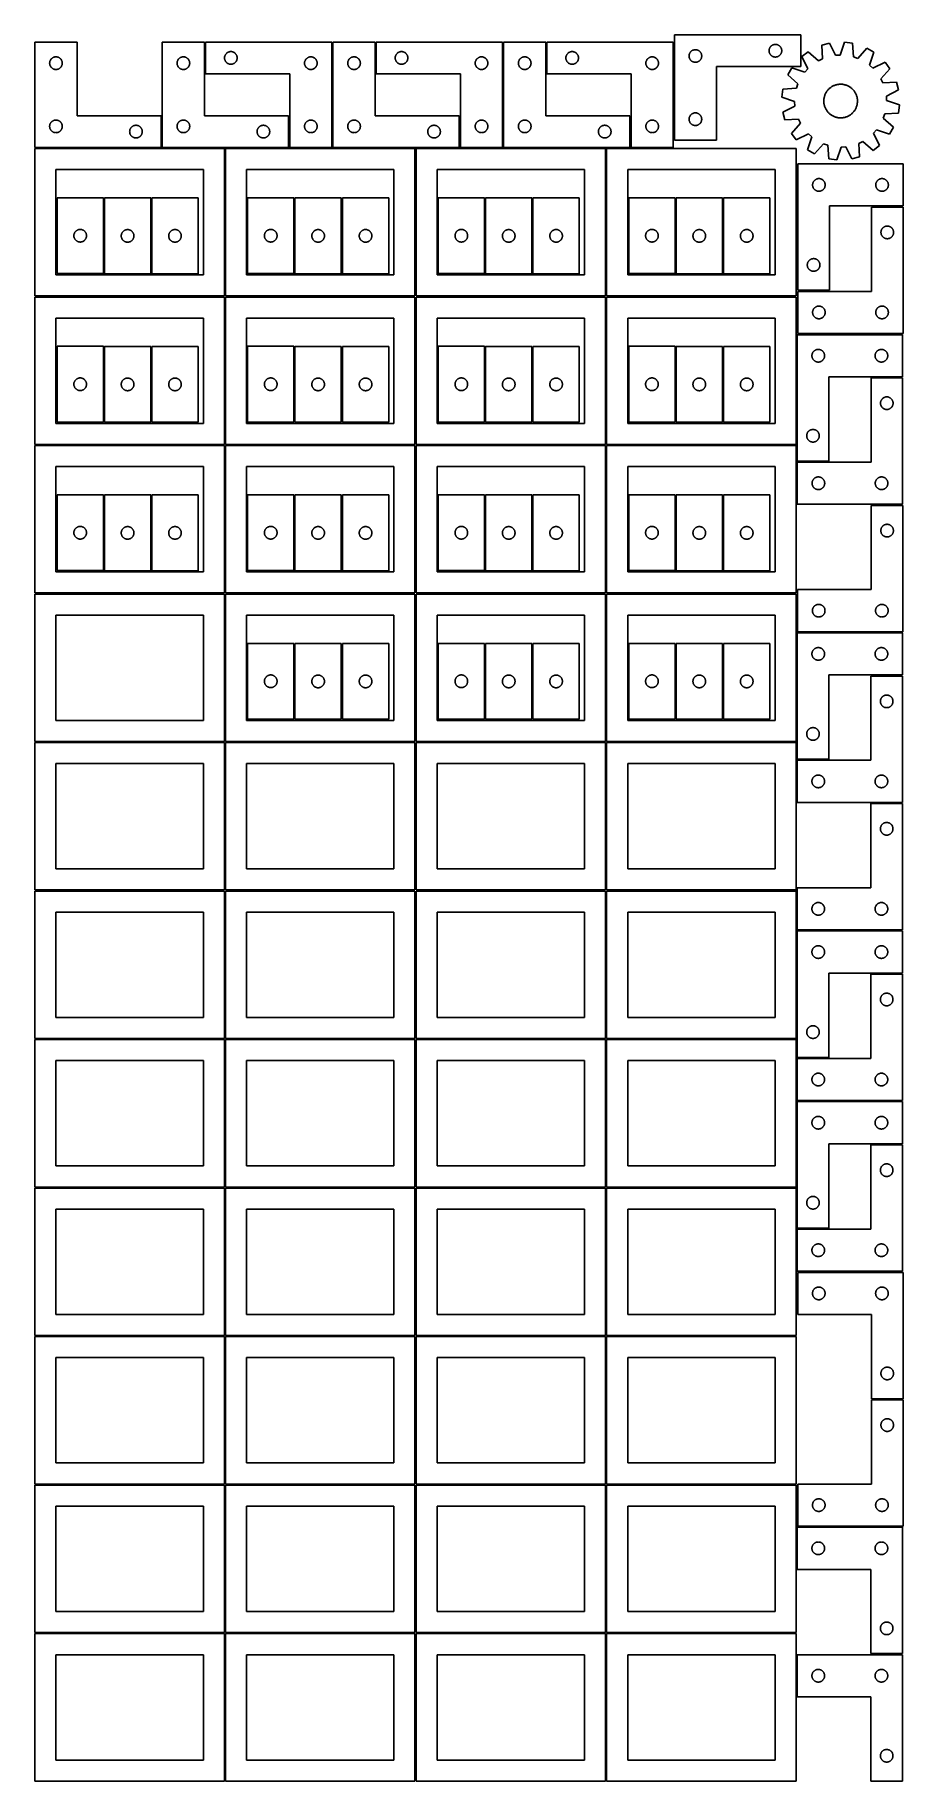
# Model space of a CAD drawing. Header units: millimetres. Extents: x 7 to 1243, y 7 to 2493.
import ezdxf

# ---------------------------------------------------------------- set-up
doc = ezdxf.new("R2010")
doc.units = ezdxf.units.MM
doc.layers.add('CUT', color=7, linetype='CONTINUOUS', true_color=0x000000)

msp = doc.modelspace()

# ---------------------------------------------------------------- linework, layer by layer
at = {"layer": 'CUT'}
for p, q in [((917.560514, 2493.475861), (1097.560514, 2493.475861)), ((917.560514, 2343.475861), (917.560514, 2493.475861)), ((1097.560514, 2493.475861), (1097.560514, 2448.475861)), ((66.520965, 2483.251496), (6.520965, 2483.251496)), ((6.520965, 2483.251496), (6.520965, 2333.251496)), ((34.765152, 2462.078564), (35.346229, 2462.1745)), ((35.346229, 2462.1745), (35.932336, 2462.232227)), ((35.932336, 2462.232227), (36.520965, 2462.251496)), ((36.520965, 2462.251496), (37.109593, 2462.232227)), ((37.109593, 2462.232227), (37.6957, 2462.1745)), ((37.6957, 2462.1745), (38.276778, 2462.078564)), ((66.520965, 2378.251496), (66.520965, 2483.251496)), ((248.041961, 2483.251496), (188.041961, 2483.251496)), ((188.041961, 2483.251496), (188.041961, 2333.251496)), ((216.286148, 2462.078564), (216.867225, 2462.1745)), ((216.867225, 2462.1745), (217.453333, 2462.232227)), ((217.453333, 2462.232227), (218.041961, 2462.251496)), ((218.041961, 2462.251496), (218.630589, 2462.232227)), ((218.630589, 2462.232227), (219.216696, 2462.1745)), ((219.216696, 2462.1745), (219.797774, 2462.078564)), ((248.041961, 2378.251496), (248.041961, 2483.251496)), ((429.680752, 2483.2515), (249.680752, 2483.2515)), ((249.680752, 2483.2515), (249.680752, 2438.2515)), ((276.757748, 2461.926235), (276.853684, 2462.507313)), ((276.853684, 2462.507313), (276.987419, 2463.080871)), ((276.987419, 2463.080871), (277.15838, 2463.644455)), ((277.15838, 2463.644455), (277.365836, 2464.195651)), ((277.365836, 2464.195651), (277.608897, 2464.732098)), ((277.608897, 2464.732098), (277.886523, 2465.2515)), ((277.886523, 2465.2515), (278.197525, 2465.751632)), ((278.197525, 2465.751632), (278.540572, 2466.230353)), ((278.540572, 2466.230353), (278.914193, 2466.685612)), ((278.914193, 2466.685612), (279.316791, 2467.115461)), ((279.316791, 2467.115461), (279.746639, 2467.518058)), ((279.746639, 2467.518058), (280.201899, 2467.89168)), ((280.201899, 2467.89168), (280.680619, 2468.234726)), ((280.680619, 2468.234726), (281.180752, 2468.545728)), ((281.180752, 2468.545728), (281.700153, 2468.823354)), ((281.700153, 2468.823354), (282.236601, 2469.066416)), ((282.236601, 2469.066416), (282.787796, 2469.273871)), ((282.787796, 2469.273871), (283.35138, 2469.444832)), ((283.35138, 2469.444832), (283.924939, 2469.578567)), ((283.924939, 2469.578567), (284.506016, 2469.674504)), ((284.506016, 2469.674504), (285.092123, 2469.73223)), ((285.092123, 2469.73223), (285.680752, 2469.7515)), ((285.680752, 2469.7515), (286.26938, 2469.73223)), ((286.26938, 2469.73223), (286.855487, 2469.674504)), ((286.855487, 2469.674504), (287.436564, 2469.578567)), ((287.436564, 2469.578567), (288.010123, 2469.444832)), ((288.010123, 2469.444832), (288.573707, 2469.273871)), ((288.573707, 2469.273871), (289.124902, 2469.066416)), ((289.124902, 2469.066416), (289.66135, 2468.823354)), ((289.66135, 2468.823354), (290.180752, 2468.545728)), ((290.180752, 2468.545728), (290.680884, 2468.234726)), ((290.680884, 2468.234726), (291.159604, 2467.89168)), ((291.159604, 2467.89168), (291.614864, 2467.518058)), ((291.614864, 2467.518058), (292.044713, 2467.115461)), ((292.044713, 2467.115461), (292.44731, 2466.685612)), ((292.44731, 2466.685612), (292.820932, 2466.230353)), ((292.820932, 2466.230353), (293.163978, 2465.751632)), ((293.163978, 2465.751632), (293.47498, 2465.2515)), ((293.47498, 2465.2515), (293.752606, 2464.732098)), ((293.752606, 2464.732098), (293.995667, 2464.195651)), ((293.995667, 2464.195651), (294.203123, 2463.644455)), ((294.203123, 2463.644455), (294.374084, 2463.080871)), ((294.374084, 2463.080871), (294.507819, 2462.507313)), ((294.507819, 2462.507313), (294.603755, 2461.926235)), ((397.924939, 2462.078567), (398.506016, 2462.174504)), ((398.506016, 2462.174504), (399.092123, 2462.23223)), ((399.092123, 2462.23223), (399.680752, 2462.2515)), ((399.680752, 2462.2515), (400.26938, 2462.23223)), ((400.26938, 2462.23223), (400.855487, 2462.174504)), ((400.855487, 2462.174504), (401.436564, 2462.078567)), ((429.680752, 2333.2515), (429.680752, 2483.2515)), ((491.20169, 2483.251496), (431.20169, 2483.251496)), ((431.20169, 2483.251496), (431.20169, 2333.251496)), ((459.445877, 2462.078564), (460.026954, 2462.1745)), ((460.026954, 2462.1745), (460.613062, 2462.232227)), ((460.613062, 2462.232227), (461.20169, 2462.251496)), ((461.20169, 2462.251496), (461.790318, 2462.232227)), ((461.790318, 2462.232227), (462.376425, 2462.1745)), ((462.376425, 2462.1745), (462.957503, 2462.078564)), ((491.20169, 2378.251496), (491.20169, 2483.251496)), ((672.840542, 2483.2515), (492.840542, 2483.2515)), ((492.840542, 2483.2515), (492.840542, 2438.2515)), ((519.917538, 2461.926235), (520.013474, 2462.507313)), ((520.013474, 2462.507313), (520.147209, 2463.080871)), ((520.147209, 2463.080871), (520.31817, 2463.644455)), ((520.31817, 2463.644455), (520.525626, 2464.195651)), ((520.525626, 2464.195651), (520.768687, 2464.732098)), ((520.768687, 2464.732098), (521.046313, 2465.2515)), ((521.046313, 2465.2515), (521.357315, 2465.751632)), ((521.357315, 2465.751632), (521.700362, 2466.230353)), ((521.700362, 2466.230353), (522.073983, 2466.685612)), ((522.073983, 2466.685612), (522.476581, 2467.115461)), ((522.476581, 2467.115461), (522.906429, 2467.518058)), ((522.906429, 2467.518058), (523.361689, 2467.89168)), ((523.361689, 2467.89168), (523.84041, 2468.234726)), ((523.84041, 2468.234726), (524.340542, 2468.545728)), ((524.340542, 2468.545728), (524.859943, 2468.823354)), ((524.859943, 2468.823354), (525.396391, 2469.066416)), ((525.396391, 2469.066416), (525.947586, 2469.273871)), ((525.947586, 2469.273871), (526.51117, 2469.444832)), ((526.51117, 2469.444832), (527.084729, 2469.578567)), ((527.084729, 2469.578567), (527.665806, 2469.674504)), ((527.665806, 2469.674504), (528.251913, 2469.73223)), ((528.251913, 2469.73223), (528.840542, 2469.7515)), ((528.840542, 2469.7515), (529.42917, 2469.73223)), ((529.42917, 2469.73223), (530.015277, 2469.674504)), ((530.015277, 2469.674504), (530.596355, 2469.578567)), ((530.596355, 2469.578567), (531.169913, 2469.444832)), ((531.169913, 2469.444832), (531.733497, 2469.273871)), ((531.733497, 2469.273871), (532.284693, 2469.066416)), ((532.284693, 2469.066416), (532.82114, 2468.823354)), ((532.82114, 2468.823354), (533.340542, 2468.545728)), ((533.340542, 2468.545728), (533.840674, 2468.234726)), ((533.840674, 2468.234726), (534.319394, 2467.89168)), ((534.319394, 2467.89168), (534.774654, 2467.518058)), ((534.774654, 2467.518058), (535.204503, 2467.115461)), ((535.204503, 2467.115461), (535.6071, 2466.685612)), ((535.6071, 2466.685612), (535.980722, 2466.230353)), ((535.980722, 2466.230353), (536.323768, 2465.751632)), ((536.323768, 2465.751632), (536.63477, 2465.2515)), ((536.63477, 2465.2515), (536.912396, 2464.732098)), ((536.912396, 2464.732098), (537.155457, 2464.195651)), ((537.155457, 2464.195651), (537.362913, 2463.644455)), ((537.362913, 2463.644455), (537.533874, 2463.080871)), ((537.533874, 2463.080871), (537.667609, 2462.507313)), ((537.667609, 2462.507313), (537.763545, 2461.926235)), ((641.084729, 2462.078567), (641.665806, 2462.174504)), ((641.665806, 2462.174504), (642.251913, 2462.23223)), ((642.251913, 2462.23223), (642.840542, 2462.2515)), ((642.840542, 2462.2515), (643.42917, 2462.23223)), ((643.42917, 2462.23223), (644.015277, 2462.174504)), ((644.015277, 2462.174504), (644.596355, 2462.078567)), ((672.840542, 2333.2515), (672.840542, 2483.2515)), ((734.36151, 2483.251496), (674.36151, 2483.251496)), ((674.36151, 2483.251496), (674.36151, 2333.251496)), ((702.605697, 2462.078564), (703.186775, 2462.1745)), ((703.186775, 2462.1745), (703.772882, 2462.232227)), ((703.772882, 2462.232227), (704.36151, 2462.251496)), ((704.36151, 2462.251496), (704.950138, 2462.232227)), ((704.950138, 2462.232227), (705.536246, 2462.1745)), ((705.536246, 2462.1745), (706.117323, 2462.078564)), ((734.36151, 2378.251496), (734.36151, 2483.251496)), ((916.000301, 2483.2515), (736.000301, 2483.2515)), ((736.000301, 2483.2515), (736.000301, 2438.2515)), ((763.077297, 2461.926235), (763.173234, 2462.507313)), ((763.173234, 2462.507313), (763.306969, 2463.080871)), ((763.306969, 2463.080871), (763.47793, 2463.644455)), ((763.47793, 2463.644455), (763.685385, 2464.195651)), ((763.685385, 2464.195651), (763.928446, 2464.732098)), ((763.928446, 2464.732098), (764.206073, 2465.2515)), ((764.206073, 2465.2515), (764.517075, 2465.751632)), ((764.517075, 2465.751632), (764.860121, 2466.230353)), ((764.860121, 2466.230353), (765.233743, 2466.685612)), ((765.233743, 2466.685612), (765.63634, 2467.115461)), ((765.63634, 2467.115461), (766.066189, 2467.518058)), ((766.066189, 2467.518058), (766.521448, 2467.89168)), ((766.521448, 2467.89168), (767.000169, 2468.234726)), ((767.000169, 2468.234726), (767.500301, 2468.545728)), ((767.500301, 2468.545728), (768.019703, 2468.823354)), ((768.019703, 2468.823354), (768.55615, 2469.066416)), ((768.55615, 2469.066416), (769.107346, 2469.273871)), ((769.107346, 2469.273871), (769.67093, 2469.444832)), ((769.67093, 2469.444832), (770.244488, 2469.578567)), ((770.244488, 2469.578567), (770.825565, 2469.674504)), ((770.825565, 2469.674504), (771.411673, 2469.73223)), ((771.411673, 2469.73223), (772.000301, 2469.7515)), ((772.000301, 2469.7515), (772.588929, 2469.73223)), ((772.588929, 2469.73223), (773.175037, 2469.674504)), ((773.175037, 2469.674504), (773.756114, 2469.578567)), ((773.756114, 2469.578567), (774.329673, 2469.444832)), ((774.329673, 2469.444832), (774.893256, 2469.273871)), ((774.893256, 2469.273871), (775.444452, 2469.066416)), ((775.444452, 2469.066416), (775.980899, 2468.823354)), ((775.980899, 2468.823354), (776.500301, 2468.545728)), ((776.500301, 2468.545728), (777.000433, 2468.234726)), ((777.000433, 2468.234726), (777.479154, 2467.89168)), ((777.479154, 2467.89168), (777.934413, 2467.518058)), ((777.934413, 2467.518058), (778.364262, 2467.115461)), ((778.364262, 2467.115461), (778.766859, 2466.685612)), ((778.766859, 2466.685612), (779.140481, 2466.230353)), ((779.140481, 2466.230353), (779.483528, 2465.751632)), ((779.483528, 2465.751632), (779.79453, 2465.2515)), ((779.79453, 2465.2515), (780.072156, 2464.732098)), ((780.072156, 2464.732098), (780.315217, 2464.195651)), ((780.315217, 2464.195651), (780.522672, 2463.644455)), ((780.522672, 2463.644455), (780.693634, 2463.080871)), ((780.693634, 2463.080871), (780.827369, 2462.507313)), ((780.827369, 2462.507313), (780.923305, 2461.926235)), ((884.244488, 2462.078567), (884.825565, 2462.174504)), ((884.825565, 2462.174504), (885.411673, 2462.23223)), ((885.411673, 2462.23223), (886.000301, 2462.2515)), ((886.000301, 2462.2515), (886.588929, 2462.23223)), ((886.588929, 2462.23223), (887.175037, 2462.174504)), ((887.175037, 2462.174504), (887.756114, 2462.078567)), ((916.000301, 2333.2515), (916.000301, 2483.2515)), ((938.579784, 2464.06449), (938.560514, 2463.475861)), ((938.560514, 2463.475861), (938.579784, 2462.887233)), ((938.63751, 2464.650597), (938.579784, 2464.06449)), ((938.579784, 2462.887233), (938.63751, 2462.301126)), ((938.733447, 2465.231674), (938.63751, 2464.650597)), ((938.63751, 2462.301126), (938.733447, 2461.720049)), ((938.867182, 2465.805233), (938.733447, 2465.231674)), ((939.038143, 2466.368817), (938.867182, 2465.805233)), ((939.245598, 2466.920012), (939.038143, 2466.368817)), ((939.488659, 2467.45646), (939.245598, 2466.920012)), ((939.766285, 2467.975861), (939.488659, 2467.45646)), ((940.077288, 2468.475994), (939.766285, 2467.975861)), ((940.420334, 2468.954714), (940.077288, 2468.475994)), ((940.793956, 2469.409974), (940.420334, 2468.954714)), ((941.196553, 2469.839822), (940.793956, 2469.409974)), ((941.626402, 2470.24242), (941.196553, 2469.839822)), ((942.081661, 2470.616041), (941.626402, 2470.24242)), ((942.560382, 2470.959088), (942.081661, 2470.616041)), ((943.060514, 2471.27009), (942.560382, 2470.959088)), ((943.579916, 2471.547716), (943.060514, 2471.27009)), ((944.116363, 2471.790777), (943.579916, 2471.547716)), ((944.667559, 2471.998233), (944.116363, 2471.790777)), ((945.231143, 2472.169194), (944.667559, 2471.998233)), ((945.804701, 2472.302929), (945.231143, 2472.169194)), ((946.385778, 2472.398865), (945.804701, 2472.302929)), ((946.971886, 2472.456592), (946.385778, 2472.398865)), ((947.560514, 2472.475861), (946.971886, 2472.456592)), ((948.149142, 2472.456592), (947.560514, 2472.475861)), ((948.73525, 2472.398865), (948.149142, 2472.456592)), ((949.316327, 2472.302929), (948.73525, 2472.398865)), ((949.889886, 2472.169194), (949.316327, 2472.302929)), ((950.453469, 2471.998233), (949.889886, 2472.169194)), ((951.004665, 2471.790777), (950.453469, 2471.998233)), ((951.541112, 2471.547716), (951.004665, 2471.790777)), ((952.060514, 2471.27009), (951.541112, 2471.547716)), ((952.560646, 2470.959088), (952.060514, 2471.27009)), ((953.039367, 2470.616041), (952.560646, 2470.959088)), ((953.494626, 2470.24242), (953.039367, 2470.616041)), ((953.924475, 2469.839822), (953.494626, 2470.24242)), ((954.327072, 2469.409974), (953.924475, 2469.839822)), ((954.700694, 2468.954714), (954.327072, 2469.409974)), ((955.043741, 2468.475994), (954.700694, 2468.954714)), ((955.354743, 2467.975861), (955.043741, 2468.475994)), ((955.632369, 2467.45646), (955.354743, 2467.975861)), ((955.87543, 2466.920012), (955.632369, 2467.45646)), ((956.082885, 2466.368817), (955.87543, 2466.920012)), ((956.253847, 2465.805233), (956.082885, 2466.368817)), ((956.387582, 2465.231674), (956.253847, 2465.805233)), ((956.483518, 2464.650597), (956.387582, 2465.231674)), ((956.387582, 2461.720049), (956.483518, 2462.301126)), ((956.541244, 2464.06449), (956.483518, 2464.650597)), ((956.483518, 2462.301126), (956.541244, 2462.887233)), ((956.560514, 2463.475861), (956.541244, 2464.06449)), ((956.541244, 2462.887233), (956.560514, 2463.475861)), ((1052.579784, 2471.56449), (1052.560514, 2470.975861)), ((1052.560514, 2470.975861), (1052.579784, 2470.387233)), ((1052.63751, 2472.150597), (1052.579784, 2471.56449)), ((1052.579784, 2470.387233), (1052.63751, 2469.801126)), ((1052.733447, 2472.731674), (1052.63751, 2472.150597)), ((1052.63751, 2469.801126), (1052.733447, 2469.220049)), ((1052.867182, 2473.305233), (1052.733447, 2472.731674)), ((1052.733447, 2469.220049), (1052.867182, 2468.64649)), ((1053.038143, 2473.868817), (1052.867182, 2473.305233)), ((1052.867182, 2468.64649), (1053.038143, 2468.082906)), ((1053.245598, 2474.420012), (1053.038143, 2473.868817)), ((1053.038143, 2468.082906), (1053.245598, 2467.531711)), ((1053.488659, 2474.95646), (1053.245598, 2474.420012)), ((1053.245598, 2467.531711), (1053.488659, 2466.995263)), ((1053.766285, 2475.475861), (1053.488659, 2474.95646)), ((1053.488659, 2466.995263), (1053.766285, 2466.475861)), ((1054.077288, 2475.975994), (1053.766285, 2475.475861)), ((1053.766285, 2466.475861), (1054.077288, 2465.975729)), ((1054.420334, 2476.454714), (1054.077288, 2475.975994)), ((1054.077288, 2465.975729), (1054.420334, 2465.497009)), ((1054.793956, 2476.909974), (1054.420334, 2476.454714)), ((1054.420334, 2465.497009), (1054.793956, 2465.041749)), ((1055.196553, 2477.339822), (1054.793956, 2476.909974)), ((1054.793956, 2465.041749), (1055.196553, 2464.6119)), ((1055.626402, 2477.74242), (1055.196553, 2477.339822)), ((1055.196553, 2464.6119), (1055.626402, 2464.209303)), ((1056.081661, 2478.116041), (1055.626402, 2477.74242)), ((1055.626402, 2464.209303), (1056.081661, 2463.835681)), ((1056.560382, 2478.459088), (1056.081661, 2478.116041)), ((1056.081661, 2463.835681), (1056.560382, 2463.492635)), ((1057.060514, 2478.77009), (1056.560382, 2478.459088)), ((1056.560382, 2463.492635), (1057.060514, 2463.181633)), ((1057.579916, 2479.047716), (1057.060514, 2478.77009)), ((1057.060514, 2463.181633), (1057.579916, 2462.904007)), ((1058.116363, 2479.290777), (1057.579916, 2479.047716)), ((1057.579916, 2462.904007), (1058.116363, 2462.660946)), ((1058.667559, 2479.498233), (1058.116363, 2479.290777)), ((1058.116363, 2462.660946), (1058.667559, 2462.45349)), ((1059.231143, 2479.669194), (1058.667559, 2479.498233)), ((1058.667559, 2462.45349), (1059.231143, 2462.282529)), ((1059.804701, 2479.802929), (1059.231143, 2479.669194)), ((1059.231143, 2462.282529), (1059.804701, 2462.148794)), ((1060.385778, 2479.898865), (1059.804701, 2479.802929)), ((1059.804701, 2462.148794), (1060.385778, 2462.052858)), ((1060.971886, 2479.956592), (1060.385778, 2479.898865)), ((1061.560514, 2479.975861), (1060.971886, 2479.956592)), ((1062.149142, 2479.956592), (1061.560514, 2479.975861)), ((1062.73525, 2479.898865), (1062.149142, 2479.956592)), ((1063.316327, 2479.802929), (1062.73525, 2479.898865)), ((1062.73525, 2462.052858), (1063.316327, 2462.148794)), ((1063.889886, 2479.669194), (1063.316327, 2479.802929)), ((1063.316327, 2462.148794), (1063.889886, 2462.282529)), ((1064.453469, 2479.498233), (1063.889886, 2479.669194)), ((1063.889886, 2462.282529), (1064.453469, 2462.45349)), ((1065.004665, 2479.290777), (1064.453469, 2479.498233)), ((1064.453469, 2462.45349), (1065.004665, 2462.660946)), ((1065.541112, 2479.047716), (1065.004665, 2479.290777)), ((1065.004665, 2462.660946), (1065.541112, 2462.904007)), ((1066.060514, 2478.77009), (1065.541112, 2479.047716)), ((1065.541112, 2462.904007), (1066.060514, 2463.181633)), ((1066.560646, 2478.459088), (1066.060514, 2478.77009)), ((1066.060514, 2463.181633), (1066.560646, 2463.492635)), ((1067.039367, 2478.116041), (1066.560646, 2478.459088)), ((1066.560646, 2463.492635), (1067.039367, 2463.835681)), ((1067.494626, 2477.74242), (1067.039367, 2478.116041)), ((1067.039367, 2463.835681), (1067.494626, 2464.209303)), ((1067.924475, 2477.339822), (1067.494626, 2477.74242)), ((1067.494626, 2464.209303), (1067.924475, 2464.6119)), ((1068.327072, 2476.909974), (1067.924475, 2477.339822)), ((1067.924475, 2464.6119), (1068.327072, 2465.041749)), ((1068.700694, 2476.454714), (1068.327072, 2476.909974)), ((1068.327072, 2465.041749), (1068.700694, 2465.497009)), ((1069.043741, 2475.975994), (1068.700694, 2476.454714)), ((1068.700694, 2465.497009), (1069.043741, 2465.975729)), ((1069.354743, 2475.475861), (1069.043741, 2475.975994)), ((1069.043741, 2465.975729), (1069.354743, 2466.475861)), ((1069.632369, 2474.95646), (1069.354743, 2475.475861)), ((1069.354743, 2466.475861), (1069.632369, 2466.995263)), ((1069.87543, 2474.420012), (1069.632369, 2474.95646)), ((1069.632369, 2466.995263), (1069.87543, 2467.531711)), ((1070.082885, 2473.868817), (1069.87543, 2474.420012)), ((1069.87543, 2467.531711), (1070.082885, 2468.082906)), ((1070.253847, 2473.305233), (1070.082885, 2473.868817)), ((1070.082885, 2468.082906), (1070.253847, 2468.64649)), ((1070.387582, 2472.731674), (1070.253847, 2473.305233)), ((1070.253847, 2468.64649), (1070.387582, 2469.220049)), ((1070.483518, 2472.150597), (1070.387582, 2472.731674)), ((1070.387582, 2469.220049), (1070.483518, 2469.801126)), ((1070.541244, 2471.56449), (1070.483518, 2472.150597)), ((1070.483518, 2469.801126), (1070.541244, 2470.387233)), ((1070.560514, 2470.975861), (1070.541244, 2471.56449)), ((1070.541244, 2470.387233), (1070.560514, 2470.975861)), ((1108.376573, 2469.49638), (1099.192541, 2462.515046)), ((1099.192541, 2462.515046), (1107.623613, 2445.069146)), ((1122.930691, 2456.704974), (1108.376573, 2469.49638)), ((1138.753784, 2481.802358), (1127.597203, 2478.867023)), ((1127.597203, 2478.867023), (1128.710242, 2459.522682)), ((1147.304976, 2464.41502), (1138.753784, 2481.802358)), ((1153.722875, 2464.806504), (1147.304976, 2464.41502)), ((1160.097321, 2483.104287), (1153.722875, 2464.806504)), ((1171.527961, 2481.546744), (1160.097321, 2483.104287)), ((1172.774387, 2462.210539), (1171.527961, 2481.546744)), ((1178.853567, 2460.116199), (1172.774387, 2462.210539)), ((1191.745045, 2474.581751), (1178.853567, 2460.116199)), ((1201.709533, 2468.768453), (1191.745045, 2474.581751)), ((1195.461435, 2450.427142), (1201.709533, 2468.768453)), ((27.520965, 2453.251496), (27.540234, 2453.840124)), ((27.540234, 2452.662868), (27.520965, 2453.251496)), ((27.540234, 2453.840124), (27.597961, 2454.426232)), ((27.597961, 2452.07676), (27.540234, 2452.662868)), ((27.597961, 2454.426232), (27.693897, 2455.007309)), ((27.693897, 2451.495683), (27.597961, 2452.07676)), ((27.693897, 2455.007309), (27.827632, 2455.580868)), ((27.827632, 2450.922125), (27.693897, 2451.495683)), ((27.827632, 2455.580868), (27.998593, 2456.144451)), ((27.998593, 2450.358541), (27.827632, 2450.922125)), ((27.998593, 2456.144451), (28.206049, 2456.695647)), ((28.206049, 2449.807345), (27.998593, 2450.358541)), ((28.206049, 2456.695647), (28.44911, 2457.232094)), ((28.44911, 2449.270898), (28.206049, 2449.807345)), ((28.44911, 2457.232094), (28.726736, 2457.751496)), ((28.726736, 2448.751496), (28.44911, 2449.270898)), ((28.726736, 2457.751496), (29.037738, 2458.251628)), ((29.037738, 2448.251364), (28.726736, 2448.751496)), ((29.037738, 2458.251628), (29.380785, 2458.730349)), ((29.380785, 2447.772643), (29.037738, 2448.251364)), ((29.380785, 2458.730349), (29.754406, 2459.185609)), ((29.754406, 2447.317384), (29.380785, 2447.772643)), ((29.754406, 2459.185609), (30.157004, 2459.615457)), ((30.157004, 2446.887535), (29.754406, 2447.317384)), ((30.157004, 2459.615457), (30.586852, 2460.018054)), ((30.586852, 2446.484938), (30.157004, 2446.887535)), ((30.586852, 2460.018054), (31.042112, 2460.391676)), ((31.042112, 2446.111316), (30.586852, 2446.484938)), ((31.042112, 2460.391676), (31.520833, 2460.734723)), ((31.520833, 2445.76827), (31.042112, 2446.111316)), ((31.520833, 2460.734723), (32.020965, 2461.045725)), ((32.020965, 2445.457268), (31.520833, 2445.76827)), ((32.020965, 2461.045725), (32.540366, 2461.323351)), ((32.540366, 2445.179642), (32.020965, 2445.457268)), ((32.540366, 2461.323351), (33.076814, 2461.566412)), ((33.076814, 2444.93658), (32.540366, 2445.179642)), ((33.076814, 2461.566412), (33.628009, 2461.773867)), ((33.628009, 2444.729125), (33.076814, 2444.93658)), ((33.628009, 2461.773867), (34.191593, 2461.944829)), ((34.191593, 2444.558164), (33.628009, 2444.729125)), ((34.191593, 2461.944829), (34.765152, 2462.078564)), ((34.765152, 2444.424429), (34.191593, 2444.558164)), ((35.346229, 2444.328492), (34.765152, 2444.424429)), ((35.932336, 2444.270766), (35.346229, 2444.328492)), ((36.520965, 2444.251496), (35.932336, 2444.270766)), ((37.109593, 2444.270766), (36.520965, 2444.251496)), ((37.6957, 2444.328492), (37.109593, 2444.270766)), ((38.276778, 2444.424429), (37.6957, 2444.328492)), ((38.276778, 2462.078564), (38.850336, 2461.944829)), ((38.850336, 2444.558164), (38.276778, 2444.424429)), ((38.850336, 2461.944829), (39.41392, 2461.773867)), ((39.41392, 2444.729125), (38.850336, 2444.558164)), ((39.41392, 2461.773867), (39.965116, 2461.566412)), ((39.965116, 2444.93658), (39.41392, 2444.729125)), ((39.965116, 2461.566412), (40.501563, 2461.323351)), ((40.501563, 2445.179642), (39.965116, 2444.93658)), ((40.501563, 2461.323351), (41.020965, 2461.045725)), ((41.020965, 2445.457268), (40.501563, 2445.179642)), ((41.020965, 2461.045725), (41.521097, 2460.734723)), ((41.521097, 2445.76827), (41.020965, 2445.457268)), ((41.521097, 2460.734723), (41.999817, 2460.391676)), ((41.999817, 2446.111316), (41.521097, 2445.76827)), ((41.999817, 2460.391676), (42.455077, 2460.018054)), ((42.455077, 2446.484938), (41.999817, 2446.111316)), ((42.455077, 2460.018054), (42.884926, 2459.615457)), ((42.884926, 2446.887535), (42.455077, 2446.484938)), ((42.884926, 2459.615457), (43.287523, 2459.185609)), ((43.287523, 2447.317384), (42.884926, 2446.887535)), ((43.287523, 2459.185609), (43.661145, 2458.730349)), ((43.661145, 2447.772643), (43.287523, 2447.317384)), ((43.661145, 2458.730349), (44.004191, 2458.251628)), ((44.004191, 2448.251364), (43.661145, 2447.772643)), ((44.004191, 2458.251628), (44.315193, 2457.751496)), ((44.315193, 2448.751496), (44.004191, 2448.251364)), ((44.315193, 2457.751496), (44.592819, 2457.232094)), ((44.592819, 2449.270898), (44.315193, 2448.751496)), ((44.592819, 2457.232094), (44.83588, 2456.695647)), ((44.83588, 2449.807345), (44.592819, 2449.270898)), ((44.83588, 2456.695647), (45.043336, 2456.144451)), ((45.043336, 2450.358541), (44.83588, 2449.807345)), ((45.043336, 2456.144451), (45.214297, 2455.580868)), ((45.214297, 2450.922125), (45.043336, 2450.358541)), ((45.214297, 2455.580868), (45.348032, 2455.007309)), ((45.348032, 2451.495683), (45.214297, 2450.922125)), ((45.348032, 2455.007309), (45.443968, 2454.426232)), ((45.443968, 2452.07676), (45.348032, 2451.495683)), ((45.443968, 2454.426232), (45.501695, 2453.840124)), ((45.501695, 2452.662868), (45.443968, 2452.07676)), ((45.501695, 2453.840124), (45.520965, 2453.251496)), ((45.520965, 2453.251496), (45.501695, 2452.662868)), ((209.041961, 2453.251496), (209.06123, 2453.840124)), ((209.06123, 2452.662868), (209.041961, 2453.251496)), ((209.06123, 2453.840124), (209.118957, 2454.426232)), ((209.118957, 2452.07676), (209.06123, 2452.662868)), ((209.118957, 2454.426232), (209.214893, 2455.007309)), ((209.214893, 2451.495683), (209.118957, 2452.07676)), ((209.214893, 2455.007309), (209.348628, 2455.580868)), ((209.348628, 2450.922125), (209.214893, 2451.495683)), ((209.348628, 2455.580868), (209.51959, 2456.144451)), ((209.51959, 2450.358541), (209.348628, 2450.922125)), ((209.51959, 2456.144451), (209.727045, 2456.695647)), ((209.727045, 2449.807345), (209.51959, 2450.358541)), ((209.727045, 2456.695647), (209.970106, 2457.232094)), ((209.970106, 2449.270898), (209.727045, 2449.807345)), ((209.970106, 2457.232094), (210.247732, 2457.751496)), ((210.247732, 2448.751496), (209.970106, 2449.270898)), ((210.247732, 2457.751496), (210.558734, 2458.251628)), ((210.558734, 2448.251364), (210.247732, 2448.751496)), ((210.558734, 2458.251628), (210.901781, 2458.730349)), ((210.901781, 2447.772643), (210.558734, 2448.251364)), ((210.901781, 2458.730349), (211.275402, 2459.185609)), ((211.275402, 2447.317384), (210.901781, 2447.772643)), ((211.275402, 2459.185609), (211.678, 2459.615457)), ((211.678, 2446.887535), (211.275402, 2447.317384)), ((211.678, 2459.615457), (212.107848, 2460.018054)), ((212.107848, 2446.484938), (211.678, 2446.887535)), ((212.107848, 2460.018054), (212.563108, 2460.391676)), ((212.563108, 2446.111316), (212.107848, 2446.484938)), ((212.563108, 2460.391676), (213.041829, 2460.734723)), ((213.041829, 2445.76827), (212.563108, 2446.111316)), ((213.041829, 2460.734723), (213.541961, 2461.045725)), ((213.541961, 2445.457268), (213.041829, 2445.76827)), ((213.541961, 2461.045725), (214.061363, 2461.323351)), ((214.061363, 2445.179642), (213.541961, 2445.457268)), ((214.061363, 2461.323351), (214.59781, 2461.566412)), ((214.59781, 2444.93658), (214.061363, 2445.179642)), ((214.59781, 2461.566412), (215.149006, 2461.773867)), ((215.149006, 2444.729125), (214.59781, 2444.93658)), ((215.149006, 2461.773867), (215.712589, 2461.944829)), ((215.712589, 2444.558164), (215.149006, 2444.729125)), ((215.712589, 2461.944829), (216.286148, 2462.078564)), ((216.286148, 2444.424429), (215.712589, 2444.558164)), ((216.867225, 2444.328492), (216.286148, 2444.424429)), ((217.453333, 2444.270766), (216.867225, 2444.328492)), ((218.041961, 2444.251496), (217.453333, 2444.270766)), ((218.630589, 2444.270766), (218.041961, 2444.251496)), ((219.216696, 2444.328492), (218.630589, 2444.270766)), ((219.797774, 2444.424429), (219.216696, 2444.328492)), ((219.797774, 2462.078564), (220.371332, 2461.944829)), ((220.371332, 2444.558164), (219.797774, 2444.424429)), ((220.371332, 2461.944829), (220.934916, 2461.773867)), ((220.934916, 2444.729125), (220.371332, 2444.558164)), ((220.934916, 2461.773867), (221.486112, 2461.566412)), ((221.486112, 2444.93658), (220.934916, 2444.729125)), ((221.486112, 2461.566412), (222.022559, 2461.323351)), ((222.022559, 2445.179642), (221.486112, 2444.93658)), ((222.022559, 2461.323351), (222.541961, 2461.045725)), ((222.541961, 2445.457268), (222.022559, 2445.179642)), ((222.541961, 2461.045725), (223.042093, 2460.734723)), ((223.042093, 2445.76827), (222.541961, 2445.457268)), ((223.042093, 2460.734723), (223.520814, 2460.391676)), ((223.520814, 2446.111316), (223.042093, 2445.76827)), ((223.520814, 2460.391676), (223.976073, 2460.018054)), ((223.976073, 2446.484938), (223.520814, 2446.111316)), ((223.976073, 2460.018054), (224.405922, 2459.615457)), ((224.405922, 2446.887535), (223.976073, 2446.484938)), ((224.405922, 2459.615457), (224.808519, 2459.185609)), ((224.808519, 2447.317384), (224.405922, 2446.887535)), ((224.808519, 2459.185609), (225.182141, 2458.730349)), ((225.182141, 2447.772643), (224.808519, 2447.317384)), ((225.182141, 2458.730349), (225.525187, 2458.251628)), ((225.525187, 2448.251364), (225.182141, 2447.772643)), ((225.525187, 2458.251628), (225.836189, 2457.751496)), ((225.836189, 2448.751496), (225.525187, 2448.251364)), ((225.836189, 2457.751496), (226.113815, 2457.232094)), ((226.113815, 2449.270898), (225.836189, 2448.751496)), ((226.113815, 2457.232094), (226.356877, 2456.695647)), ((226.356877, 2449.807345), (226.113815, 2449.270898)), ((226.356877, 2456.695647), (226.564332, 2456.144451)), ((226.564332, 2450.358541), (226.356877, 2449.807345)), ((226.564332, 2456.144451), (226.735293, 2455.580868)), ((226.735293, 2450.922125), (226.564332, 2450.358541)), ((226.735293, 2455.580868), (226.869028, 2455.007309)), ((226.869028, 2451.495683), (226.735293, 2450.922125)), ((226.869028, 2455.007309), (226.964964, 2454.426232)), ((226.964964, 2452.07676), (226.869028, 2451.495683)), ((226.964964, 2454.426232), (227.022691, 2453.840124)), ((227.022691, 2452.662868), (226.964964, 2452.07676)), ((227.022691, 2453.840124), (227.041961, 2453.251496)), ((227.041961, 2453.251496), (227.022691, 2452.662868)), ((249.680752, 2438.2515), (369.680752, 2438.2515)), ((276.680752, 2460.7515), (276.700021, 2461.340128)), ((276.700021, 2460.162872), (276.680752, 2460.7515)), ((276.700021, 2461.340128), (276.757748, 2461.926235)), ((276.757748, 2459.576764), (276.700021, 2460.162872)), ((276.853684, 2458.995687), (276.757748, 2459.576764)), ((276.987419, 2458.422128), (276.853684, 2458.995687)), ((277.15838, 2457.858545), (276.987419, 2458.422128)), ((277.365836, 2457.307349), (277.15838, 2457.858545)), ((277.608897, 2456.770902), (277.365836, 2457.307349)), ((277.886523, 2456.2515), (277.608897, 2456.770902)), ((278.197525, 2455.751368), (277.886523, 2456.2515)), ((278.540572, 2455.272647), (278.197525, 2455.751368)), ((278.914193, 2454.817387), (278.540572, 2455.272647)), ((279.316791, 2454.387539), (278.914193, 2454.817387)), ((279.746639, 2453.984941), (279.316791, 2454.387539)), ((280.201899, 2453.61132), (279.746639, 2453.984941)), ((280.680619, 2453.268273), (280.201899, 2453.61132)), ((281.180752, 2452.957271), (280.680619, 2453.268273)), ((281.700153, 2452.679645), (281.180752, 2452.957271)), ((282.236601, 2452.436584), (281.700153, 2452.679645)), ((282.787796, 2452.229129), (282.236601, 2452.436584)), ((283.35138, 2452.058167), (282.787796, 2452.229129)), ((283.924939, 2451.924432), (283.35138, 2452.058167)), ((284.506016, 2451.828496), (283.924939, 2451.924432)), ((285.092123, 2451.770769), (284.506016, 2451.828496)), ((285.680752, 2451.7515), (285.092123, 2451.770769)), ((286.26938, 2451.770769), (285.680752, 2451.7515)), ((286.855487, 2451.828496), (286.26938, 2451.770769)), ((287.436564, 2451.924432), (286.855487, 2451.828496)), ((288.010123, 2452.058167), (287.436564, 2451.924432)), ((288.573707, 2452.229129), (288.010123, 2452.058167)), ((289.124902, 2452.436584), (288.573707, 2452.229129)), ((289.66135, 2452.679645), (289.124902, 2452.436584)), ((290.180752, 2452.957271), (289.66135, 2452.679645)), ((290.680884, 2453.268273), (290.180752, 2452.957271)), ((291.159604, 2453.61132), (290.680884, 2453.268273)), ((291.614864, 2453.984941), (291.159604, 2453.61132)), ((292.044713, 2454.387539), (291.614864, 2453.984941)), ((292.44731, 2454.817387), (292.044713, 2454.387539)), ((292.820932, 2455.272647), (292.44731, 2454.817387)), ((293.163978, 2455.751368), (292.820932, 2455.272647)), ((293.47498, 2456.2515), (293.163978, 2455.751368)), ((293.752606, 2456.770902), (293.47498, 2456.2515)), ((293.995667, 2457.307349), (293.752606, 2456.770902)), ((294.203123, 2457.858545), (293.995667, 2457.307349)), ((294.374084, 2458.422128), (294.203123, 2457.858545)), ((294.507819, 2458.995687), (294.374084, 2458.422128)), ((294.603755, 2459.576764), (294.507819, 2458.995687)), ((294.603755, 2461.926235), (294.661482, 2461.340128)), ((294.661482, 2460.162872), (294.603755, 2459.576764)), ((294.661482, 2461.340128), (294.680752, 2460.7515)), ((294.680752, 2460.7515), (294.661482, 2460.162872)), ((369.680752, 2438.2515), (369.680752, 2333.2515)), ((390.680752, 2453.2515), (390.700021, 2453.840128)), ((390.700021, 2452.662872), (390.680752, 2453.2515)), ((390.700021, 2453.840128), (390.757748, 2454.426235)), ((390.757748, 2452.076764), (390.700021, 2452.662872)), ((390.757748, 2454.426235), (390.853684, 2455.007313)), ((390.853684, 2451.495687), (390.757748, 2452.076764)), ((390.853684, 2455.007313), (390.987419, 2455.580871)), ((390.987419, 2450.922128), (390.853684, 2451.495687)), ((390.987419, 2455.580871), (391.15838, 2456.144455)), ((391.15838, 2450.358545), (390.987419, 2450.922128)), ((391.15838, 2456.144455), (391.365836, 2456.695651)), ((391.365836, 2449.807349), (391.15838, 2450.358545)), ((391.365836, 2456.695651), (391.608897, 2457.232098)), ((391.608897, 2449.270902), (391.365836, 2449.807349)), ((391.608897, 2457.232098), (391.886523, 2457.7515)), ((391.886523, 2448.7515), (391.608897, 2449.270902)), ((391.886523, 2457.7515), (392.197525, 2458.251632)), ((392.197525, 2448.251368), (391.886523, 2448.7515)), ((392.197525, 2458.251632), (392.540572, 2458.730353)), ((392.540572, 2447.772647), (392.197525, 2448.251368)), ((392.540572, 2458.730353), (392.914193, 2459.185612)), ((392.914193, 2447.317387), (392.540572, 2447.772647)), ((392.914193, 2459.185612), (393.316791, 2459.615461)), ((393.316791, 2446.887539), (392.914193, 2447.317387)), ((393.316791, 2459.615461), (393.746639, 2460.018058)), ((393.746639, 2446.484941), (393.316791, 2446.887539)), ((393.746639, 2460.018058), (394.201899, 2460.39168)), ((394.201899, 2446.11132), (393.746639, 2446.484941)), ((394.201899, 2460.39168), (394.680619, 2460.734726)), ((394.680619, 2445.768273), (394.201899, 2446.11132)), ((394.680619, 2460.734726), (395.180752, 2461.045728)), ((395.180752, 2445.457271), (394.680619, 2445.768273)), ((395.180752, 2461.045728), (395.700153, 2461.323354)), ((395.700153, 2445.179645), (395.180752, 2445.457271)), ((395.700153, 2461.323354), (396.236601, 2461.566416)), ((396.236601, 2444.936584), (395.700153, 2445.179645)), ((396.236601, 2461.566416), (396.787796, 2461.773871)), ((396.787796, 2444.729129), (396.236601, 2444.936584)), ((396.787796, 2461.773871), (397.35138, 2461.944832)), ((397.35138, 2444.558167), (396.787796, 2444.729129)), ((397.35138, 2461.944832), (397.924939, 2462.078567)), ((397.924939, 2444.424432), (397.35138, 2444.558167)), ((398.506016, 2444.328496), (397.924939, 2444.424432)), ((399.092123, 2444.270769), (398.506016, 2444.328496)), ((399.680752, 2444.2515), (399.092123, 2444.270769)), ((400.26938, 2444.270769), (399.680752, 2444.2515)), ((400.855487, 2444.328496), (400.26938, 2444.270769)), ((401.436564, 2444.424432), (400.855487, 2444.328496)), ((401.436564, 2462.078567), (402.010123, 2461.944832)), ((402.010123, 2444.558167), (401.436564, 2444.424432)), ((402.010123, 2461.944832), (402.573707, 2461.773871)), ((402.573707, 2444.729129), (402.010123, 2444.558167)), ((402.573707, 2461.773871), (403.124902, 2461.566416)), ((403.124902, 2444.936584), (402.573707, 2444.729129)), ((403.124902, 2461.566416), (403.66135, 2461.323354)), ((403.66135, 2445.179645), (403.124902, 2444.936584)), ((403.66135, 2461.323354), (404.180752, 2461.045728)), ((404.180752, 2445.457271), (403.66135, 2445.179645)), ((404.180752, 2461.045728), (404.680884, 2460.734726)), ((404.680884, 2445.768273), (404.180752, 2445.457271)), ((404.680884, 2460.734726), (405.159604, 2460.39168)), ((405.159604, 2446.11132), (404.680884, 2445.768273)), ((405.159604, 2460.39168), (405.614864, 2460.018058)), ((405.614864, 2446.484941), (405.159604, 2446.11132)), ((405.614864, 2460.018058), (406.044713, 2459.615461)), ((406.044713, 2446.887539), (405.614864, 2446.484941)), ((406.044713, 2459.615461), (406.44731, 2459.185612)), ((406.44731, 2447.317387), (406.044713, 2446.887539)), ((406.44731, 2459.185612), (406.820932, 2458.730353)), ((406.820932, 2447.772647), (406.44731, 2447.317387)), ((406.820932, 2458.730353), (407.163978, 2458.251632)), ((407.163978, 2448.251368), (406.820932, 2447.772647)), ((407.163978, 2458.251632), (407.47498, 2457.7515)), ((407.47498, 2448.7515), (407.163978, 2448.251368)), ((407.47498, 2457.7515), (407.752606, 2457.232098)), ((407.752606, 2449.270902), (407.47498, 2448.7515)), ((407.752606, 2457.232098), (407.995667, 2456.695651)), ((407.995667, 2449.807349), (407.752606, 2449.270902)), ((407.995667, 2456.695651), (408.203123, 2456.144455)), ((408.203123, 2450.358545), (407.995667, 2449.807349)), ((408.203123, 2456.144455), (408.374084, 2455.580871)), ((408.374084, 2450.922128), (408.203123, 2450.358545)), ((408.374084, 2455.580871), (408.507819, 2455.007313)), ((408.507819, 2451.495687), (408.374084, 2450.922128)), ((408.507819, 2455.007313), (408.603755, 2454.426235)), ((408.603755, 2452.076764), (408.507819, 2451.495687)), ((408.603755, 2454.426235), (408.661482, 2453.840128)), ((408.661482, 2452.662872), (408.603755, 2452.076764)), ((408.661482, 2453.840128), (408.680752, 2453.2515)), ((408.680752, 2453.2515), (408.661482, 2452.662872)), ((452.20169, 2453.251496), (452.220959, 2453.840124)), ((452.220959, 2452.662868), (452.20169, 2453.251496)), ((452.220959, 2453.840124), (452.278686, 2454.426232)), ((452.278686, 2452.07676), (452.220959, 2452.662868)), ((452.278686, 2454.426232), (452.374622, 2455.007309)), ((452.374622, 2451.495683), (452.278686, 2452.07676)), ((452.374622, 2455.007309), (452.508357, 2455.580868)), ((452.508357, 2450.922125), (452.374622, 2451.495683)), ((452.508357, 2455.580868), (452.679319, 2456.144451)), ((452.679319, 2450.358541), (452.508357, 2450.922125)), ((452.679319, 2456.144451), (452.886774, 2456.695647)), ((452.886774, 2449.807345), (452.679319, 2450.358541)), ((452.886774, 2456.695647), (453.129835, 2457.232094)), ((453.129835, 2449.270898), (452.886774, 2449.807345)), ((453.129835, 2457.232094), (453.407461, 2457.751496)), ((453.407461, 2448.751496), (453.129835, 2449.270898)), ((453.407461, 2457.751496), (453.718463, 2458.251628)), ((453.718463, 2448.251364), (453.407461, 2448.751496)), ((453.718463, 2458.251628), (454.06151, 2458.730349)), ((454.06151, 2447.772643), (453.718463, 2448.251364)), ((454.06151, 2458.730349), (454.435131, 2459.185609)), ((454.435131, 2447.317384), (454.06151, 2447.772643)), ((454.435131, 2459.185609), (454.837729, 2459.615457)), ((454.837729, 2446.887535), (454.435131, 2447.317384)), ((454.837729, 2459.615457), (455.267577, 2460.018054)), ((455.267577, 2446.484938), (454.837729, 2446.887535)), ((455.267577, 2460.018054), (455.722837, 2460.391676)), ((455.722837, 2446.111316), (455.267577, 2446.484938)), ((455.722837, 2460.391676), (456.201558, 2460.734723)), ((456.201558, 2445.76827), (455.722837, 2446.111316)), ((456.201558, 2460.734723), (456.70169, 2461.045725)), ((456.70169, 2445.457268), (456.201558, 2445.76827)), ((456.70169, 2461.045725), (457.221092, 2461.323351)), ((457.221092, 2445.179642), (456.70169, 2445.457268)), ((457.221092, 2461.323351), (457.757539, 2461.566412)), ((457.757539, 2444.93658), (457.221092, 2445.179642)), ((457.757539, 2461.566412), (458.308735, 2461.773867)), ((458.308735, 2444.729125), (457.757539, 2444.93658)), ((458.308735, 2461.773867), (458.872318, 2461.944829)), ((458.872318, 2444.558164), (458.308735, 2444.729125)), ((458.872318, 2461.944829), (459.445877, 2462.078564)), ((459.445877, 2444.424429), (458.872318, 2444.558164)), ((460.026954, 2444.328492), (459.445877, 2444.424429)), ((460.613062, 2444.270766), (460.026954, 2444.328492)), ((461.20169, 2444.251496), (460.613062, 2444.270766)), ((461.790318, 2444.270766), (461.20169, 2444.251496)), ((462.376425, 2444.328492), (461.790318, 2444.270766)), ((462.957503, 2444.424429), (462.376425, 2444.328492)), ((462.957503, 2462.078564), (463.531061, 2461.944829)), ((463.531061, 2444.558164), (462.957503, 2444.424429)), ((463.531061, 2461.944829), (464.094645, 2461.773867)), ((464.094645, 2444.729125), (463.531061, 2444.558164)), ((464.094645, 2461.773867), (464.645841, 2461.566412)), ((464.645841, 2444.93658), (464.094645, 2444.729125)), ((464.645841, 2461.566412), (465.182288, 2461.323351)), ((465.182288, 2445.179642), (464.645841, 2444.93658)), ((465.182288, 2461.323351), (465.70169, 2461.045725)), ((465.70169, 2445.457268), (465.182288, 2445.179642)), ((465.70169, 2461.045725), (466.201822, 2460.734723)), ((466.201822, 2445.76827), (465.70169, 2445.457268)), ((466.201822, 2460.734723), (466.680543, 2460.391676)), ((466.680543, 2446.111316), (466.201822, 2445.76827)), ((466.680543, 2460.391676), (467.135802, 2460.018054)), ((467.135802, 2446.484938), (466.680543, 2446.111316)), ((467.135802, 2460.018054), (467.565651, 2459.615457)), ((467.565651, 2446.887535), (467.135802, 2446.484938)), ((467.565651, 2459.615457), (467.968248, 2459.185609)), ((467.968248, 2447.317384), (467.565651, 2446.887535)), ((467.968248, 2459.185609), (468.34187, 2458.730349)), ((468.34187, 2447.772643), (467.968248, 2447.317384)), ((468.34187, 2458.730349), (468.684916, 2458.251628)), ((468.684916, 2448.251364), (468.34187, 2447.772643)), ((468.684916, 2458.251628), (468.995918, 2457.751496)), ((468.995918, 2448.751496), (468.684916, 2448.251364)), ((468.995918, 2457.751496), (469.273544, 2457.232094)), ((469.273544, 2449.270898), (468.995918, 2448.751496)), ((469.273544, 2457.232094), (469.516606, 2456.695647)), ((469.516606, 2449.807345), (469.273544, 2449.270898)), ((469.516606, 2456.695647), (469.724061, 2456.144451)), ((469.724061, 2450.358541), (469.516606, 2449.807345)), ((469.724061, 2456.144451), (469.895022, 2455.580868)), ((469.895022, 2450.922125), (469.724061, 2450.358541)), ((469.895022, 2455.580868), (470.028757, 2455.007309)), ((470.028757, 2451.495683), (469.895022, 2450.922125)), ((470.028757, 2455.007309), (470.124693, 2454.426232)), ((470.124693, 2452.07676), (470.028757, 2451.495683)), ((470.124693, 2454.426232), (470.18242, 2453.840124)), ((470.18242, 2452.662868), (470.124693, 2452.07676)), ((470.18242, 2453.840124), (470.20169, 2453.251496)), ((470.20169, 2453.251496), (470.18242, 2452.662868)), ((492.840542, 2438.2515), (612.840542, 2438.2515)), ((519.840542, 2460.7515), (519.859811, 2461.340128)), ((519.859811, 2460.162872), (519.840542, 2460.7515)), ((519.859811, 2461.340128), (519.917538, 2461.926235)), ((519.917538, 2459.576764), (519.859811, 2460.162872)), ((520.013474, 2458.995687), (519.917538, 2459.576764)), ((520.147209, 2458.422128), (520.013474, 2458.995687)), ((520.31817, 2457.858545), (520.147209, 2458.422128)), ((520.525626, 2457.307349), (520.31817, 2457.858545)), ((520.768687, 2456.770902), (520.525626, 2457.307349)), ((521.046313, 2456.2515), (520.768687, 2456.770902)), ((521.357315, 2455.751368), (521.046313, 2456.2515)), ((521.700362, 2455.272647), (521.357315, 2455.751368)), ((522.073983, 2454.817387), (521.700362, 2455.272647)), ((522.476581, 2454.387539), (522.073983, 2454.817387)), ((522.906429, 2453.984941), (522.476581, 2454.387539)), ((523.361689, 2453.61132), (522.906429, 2453.984941)), ((523.84041, 2453.268273), (523.361689, 2453.61132)), ((524.340542, 2452.957271), (523.84041, 2453.268273)), ((524.859943, 2452.679645), (524.340542, 2452.957271)), ((525.396391, 2452.436584), (524.859943, 2452.679645)), ((525.947586, 2452.229129), (525.396391, 2452.436584)), ((526.51117, 2452.058167), (525.947586, 2452.229129)), ((527.084729, 2451.924432), (526.51117, 2452.058167)), ((527.665806, 2451.828496), (527.084729, 2451.924432)), ((528.251913, 2451.770769), (527.665806, 2451.828496)), ((528.840542, 2451.7515), (528.251913, 2451.770769)), ((529.42917, 2451.770769), (528.840542, 2451.7515)), ((530.015277, 2451.828496), (529.42917, 2451.770769)), ((530.596355, 2451.924432), (530.015277, 2451.828496)), ((531.169913, 2452.058167), (530.596355, 2451.924432)), ((531.733497, 2452.229129), (531.169913, 2452.058167)), ((532.284693, 2452.436584), (531.733497, 2452.229129)), ((532.82114, 2452.679645), (532.284693, 2452.436584)), ((533.340542, 2452.957271), (532.82114, 2452.679645)), ((533.840674, 2453.268273), (533.340542, 2452.957271)), ((534.319394, 2453.61132), (533.840674, 2453.268273)), ((534.774654, 2453.984941), (534.319394, 2453.61132)), ((535.204503, 2454.387539), (534.774654, 2453.984941)), ((535.6071, 2454.817387), (535.204503, 2454.387539)), ((535.980722, 2455.272647), (535.6071, 2454.817387)), ((536.323768, 2455.751368), (535.980722, 2455.272647)), ((536.63477, 2456.2515), (536.323768, 2455.751368)), ((536.912396, 2456.770902), (536.63477, 2456.2515)), ((537.155457, 2457.307349), (536.912396, 2456.770902)), ((537.362913, 2457.858545), (537.155457, 2457.307349)), ((537.533874, 2458.422128), (537.362913, 2457.858545)), ((537.667609, 2458.995687), (537.533874, 2458.422128)), ((537.763545, 2459.576764), (537.667609, 2458.995687)), ((537.763545, 2461.926235), (537.821272, 2461.340128)), ((537.821272, 2460.162872), (537.763545, 2459.576764)), ((537.821272, 2461.340128), (537.840542, 2460.7515)), ((537.840542, 2460.7515), (537.821272, 2460.162872)), ((612.840542, 2438.2515), (612.840542, 2333.2515)), ((633.840542, 2453.2515), (633.859811, 2453.840128)), ((633.859811, 2452.662872), (633.840542, 2453.2515)), ((633.859811, 2453.840128), (633.917538, 2454.426235)), ((633.917538, 2452.076764), (633.859811, 2452.662872)), ((633.917538, 2454.426235), (634.013474, 2455.007313)), ((634.013474, 2451.495687), (633.917538, 2452.076764)), ((634.013474, 2455.007313), (634.147209, 2455.580871)), ((634.147209, 2450.922128), (634.013474, 2451.495687)), ((634.147209, 2455.580871), (634.31817, 2456.144455)), ((634.31817, 2450.358545), (634.147209, 2450.922128)), ((634.31817, 2456.144455), (634.525626, 2456.695651)), ((634.525626, 2449.807349), (634.31817, 2450.358545)), ((634.525626, 2456.695651), (634.768687, 2457.232098)), ((634.768687, 2449.270902), (634.525626, 2449.807349)), ((634.768687, 2457.232098), (635.046313, 2457.7515)), ((635.046313, 2448.7515), (634.768687, 2449.270902)), ((635.046313, 2457.7515), (635.357315, 2458.251632)), ((635.357315, 2448.251368), (635.046313, 2448.7515)), ((635.357315, 2458.251632), (635.700362, 2458.730353)), ((635.700362, 2447.772647), (635.357315, 2448.251368)), ((635.700362, 2458.730353), (636.073983, 2459.185612)), ((636.073983, 2447.317387), (635.700362, 2447.772647)), ((636.073983, 2459.185612), (636.476581, 2459.615461)), ((636.476581, 2446.887539), (636.073983, 2447.317387)), ((636.476581, 2459.615461), (636.906429, 2460.018058)), ((636.906429, 2446.484941), (636.476581, 2446.887539)), ((636.906429, 2460.018058), (637.361689, 2460.39168)), ((637.361689, 2446.11132), (636.906429, 2446.484941)), ((637.361689, 2460.39168), (637.84041, 2460.734726)), ((637.84041, 2445.768273), (637.361689, 2446.11132)), ((637.84041, 2460.734726), (638.340542, 2461.045728)), ((638.340542, 2445.457271), (637.84041, 2445.768273)), ((638.340542, 2461.045728), (638.859943, 2461.323354)), ((638.859943, 2445.179645), (638.340542, 2445.457271)), ((638.859943, 2461.323354), (639.396391, 2461.566416)), ((639.396391, 2444.936584), (638.859943, 2445.179645)), ((639.396391, 2461.566416), (639.947586, 2461.773871)), ((639.947586, 2444.729129), (639.396391, 2444.936584)), ((639.947586, 2461.773871), (640.51117, 2461.944832)), ((640.51117, 2444.558167), (639.947586, 2444.729129)), ((640.51117, 2461.944832), (641.084729, 2462.078567)), ((641.084729, 2444.424432), (640.51117, 2444.558167)), ((641.665806, 2444.328496), (641.084729, 2444.424432)), ((642.251913, 2444.270769), (641.665806, 2444.328496)), ((642.840542, 2444.2515), (642.251913, 2444.270769)), ((643.42917, 2444.270769), (642.840542, 2444.2515)), ((644.015277, 2444.328496), (643.42917, 2444.270769)), ((644.596355, 2444.424432), (644.015277, 2444.328496)), ((644.596355, 2462.078567), (645.169913, 2461.944832)), ((645.169913, 2444.558167), (644.596355, 2444.424432)), ((645.169913, 2461.944832), (645.733497, 2461.773871)), ((645.733497, 2444.729129), (645.169913, 2444.558167)), ((645.733497, 2461.773871), (646.284693, 2461.566416)), ((646.284693, 2444.936584), (645.733497, 2444.729129)), ((646.284693, 2461.566416), (646.82114, 2461.323354)), ((646.82114, 2445.179645), (646.284693, 2444.936584)), ((646.82114, 2461.323354), (647.340542, 2461.045728)), ((647.340542, 2445.457271), (646.82114, 2445.179645)), ((647.340542, 2461.045728), (647.840674, 2460.734726)), ((647.840674, 2445.768273), (647.340542, 2445.457271)), ((647.840674, 2460.734726), (648.319394, 2460.39168)), ((648.319394, 2446.11132), (647.840674, 2445.768273)), ((648.319394, 2460.39168), (648.774654, 2460.018058)), ((648.774654, 2446.484941), (648.319394, 2446.11132)), ((648.774654, 2460.018058), (649.204503, 2459.615461)), ((649.204503, 2446.887539), (648.774654, 2446.484941)), ((649.204503, 2459.615461), (649.6071, 2459.185612)), ((649.6071, 2447.317387), (649.204503, 2446.887539)), ((649.6071, 2459.185612), (649.980722, 2458.730353)), ((649.980722, 2447.772647), (649.6071, 2447.317387)), ((649.980722, 2458.730353), (650.323768, 2458.251632)), ((650.323768, 2448.251368), (649.980722, 2447.772647)), ((650.323768, 2458.251632), (650.63477, 2457.7515)), ((650.63477, 2448.7515), (650.323768, 2448.251368)), ((650.63477, 2457.7515), (650.912396, 2457.232098)), ((650.912396, 2449.270902), (650.63477, 2448.7515)), ((650.912396, 2457.232098), (651.155457, 2456.695651)), ((651.155457, 2449.807349), (650.912396, 2449.270902)), ((651.155457, 2456.695651), (651.362913, 2456.144455)), ((651.362913, 2450.358545), (651.155457, 2449.807349)), ((651.362913, 2456.144455), (651.533874, 2455.580871)), ((651.533874, 2450.922128), (651.362913, 2450.358545)), ((651.533874, 2455.580871), (651.667609, 2455.007313)), ((651.667609, 2451.495687), (651.533874, 2450.922128)), ((651.667609, 2455.007313), (651.763545, 2454.426235)), ((651.763545, 2452.076764), (651.667609, 2451.495687)), ((651.763545, 2454.426235), (651.821272, 2453.840128)), ((651.821272, 2452.662872), (651.763545, 2452.076764)), ((651.821272, 2453.840128), (651.840542, 2453.2515)), ((651.840542, 2453.2515), (651.821272, 2452.662872)), ((695.36151, 2453.251496), (695.38078, 2453.840124)), ((695.38078, 2452.662868), (695.36151, 2453.251496)), ((695.38078, 2453.840124), (695.438507, 2454.426232)), ((695.438507, 2452.07676), (695.38078, 2452.662868)), ((695.438507, 2454.426232), (695.534443, 2455.007309)), ((695.534443, 2451.495683), (695.438507, 2452.07676)), ((695.534443, 2455.007309), (695.668178, 2455.580868)), ((695.668178, 2450.922125), (695.534443, 2451.495683)), ((695.668178, 2455.580868), (695.839139, 2456.144451)), ((695.839139, 2450.358541), (695.668178, 2450.922125)), ((695.839139, 2456.144451), (696.046594, 2456.695647)), ((696.046594, 2449.807345), (695.839139, 2450.358541)), ((696.046594, 2456.695647), (696.289656, 2457.232094)), ((696.289656, 2449.270898), (696.046594, 2449.807345)), ((696.289656, 2457.232094), (696.567282, 2457.751496)), ((696.567282, 2448.751496), (696.289656, 2449.270898)), ((696.567282, 2457.751496), (696.878284, 2458.251628)), ((696.878284, 2448.251364), (696.567282, 2448.751496)), ((696.878284, 2458.251628), (697.22133, 2458.730349)), ((697.22133, 2447.772643), (696.878284, 2448.251364)), ((697.22133, 2458.730349), (697.594952, 2459.185609)), ((697.594952, 2447.317384), (697.22133, 2447.772643)), ((697.594952, 2459.185609), (697.997549, 2459.615457)), ((697.997549, 2446.887535), (697.594952, 2447.317384)), ((697.997549, 2459.615457), (698.427398, 2460.018054)), ((698.427398, 2446.484938), (697.997549, 2446.887535)), ((698.427398, 2460.018054), (698.882657, 2460.391676)), ((698.882657, 2446.111316), (698.427398, 2446.484938)), ((698.882657, 2460.391676), (699.361378, 2460.734723)), ((699.361378, 2445.76827), (698.882657, 2446.111316)), ((699.361378, 2460.734723), (699.86151, 2461.045725)), ((699.86151, 2445.457268), (699.361378, 2445.76827)), ((699.86151, 2461.045725), (700.380912, 2461.323351)), ((700.380912, 2445.179642), (699.86151, 2445.457268)), ((700.380912, 2461.323351), (700.917359, 2461.566412)), ((700.917359, 2444.93658), (700.380912, 2445.179642)), ((700.917359, 2461.566412), (701.468555, 2461.773867)), ((701.468555, 2444.729125), (700.917359, 2444.93658)), ((701.468555, 2461.773867), (702.032139, 2461.944829)), ((702.032139, 2444.558164), (701.468555, 2444.729125)), ((702.032139, 2461.944829), (702.605697, 2462.078564)), ((702.605697, 2444.424429), (702.032139, 2444.558164)), ((703.186775, 2444.328492), (702.605697, 2444.424429)), ((703.772882, 2444.270766), (703.186775, 2444.328492)), ((704.36151, 2444.251496), (703.772882, 2444.270766)), ((704.950138, 2444.270766), (704.36151, 2444.251496)), ((705.536246, 2444.328492), (704.950138, 2444.270766)), ((706.117323, 2444.424429), (705.536246, 2444.328492)), ((706.117323, 2462.078564), (706.690882, 2461.944829)), ((706.690882, 2444.558164), (706.117323, 2444.424429)), ((706.690882, 2461.944829), (707.254465, 2461.773867)), ((707.254465, 2444.729125), (706.690882, 2444.558164)), ((707.254465, 2461.773867), (707.805661, 2461.566412)), ((707.805661, 2444.93658), (707.254465, 2444.729125)), ((707.805661, 2461.566412), (708.342109, 2461.323351)), ((708.342109, 2445.179642), (707.805661, 2444.93658)), ((708.342109, 2461.323351), (708.86151, 2461.045725)), ((708.86151, 2445.457268), (708.342109, 2445.179642)), ((708.86151, 2461.045725), (709.361642, 2460.734723)), ((709.361642, 2445.76827), (708.86151, 2445.457268)), ((709.361642, 2460.734723), (709.840363, 2460.391676)), ((709.840363, 2446.111316), (709.361642, 2445.76827)), ((709.840363, 2460.391676), (710.295623, 2460.018054)), ((710.295623, 2446.484938), (709.840363, 2446.111316)), ((710.295623, 2460.018054), (710.725471, 2459.615457)), ((710.725471, 2446.887535), (710.295623, 2446.484938)), ((710.725471, 2459.615457), (711.128069, 2459.185609)), ((711.128069, 2447.317384), (710.725471, 2446.887535)), ((711.128069, 2459.185609), (711.50169, 2458.730349)), ((711.50169, 2447.772643), (711.128069, 2447.317384)), ((711.50169, 2458.730349), (711.844737, 2458.251628)), ((711.844737, 2448.251364), (711.50169, 2447.772643)), ((711.844737, 2458.251628), (712.155739, 2457.751496)), ((712.155739, 2448.751496), (711.844737, 2448.251364)), ((712.155739, 2457.751496), (712.433365, 2457.232094)), ((712.433365, 2449.270898), (712.155739, 2448.751496)), ((712.433365, 2457.232094), (712.676426, 2456.695647)), ((712.676426, 2449.807345), (712.433365, 2449.270898)), ((712.676426, 2456.695647), (712.883881, 2456.144451)), ((712.883881, 2450.358541), (712.676426, 2449.807345)), ((712.883881, 2456.144451), (713.054843, 2455.580868)), ((713.054843, 2450.922125), (712.883881, 2450.358541)), ((713.054843, 2455.580868), (713.188578, 2455.007309)), ((713.188578, 2451.495683), (713.054843, 2450.922125)), ((713.188578, 2455.007309), (713.284514, 2454.426232)), ((713.284514, 2452.07676), (713.188578, 2451.495683)), ((713.284514, 2454.426232), (713.342241, 2453.840124)), ((713.342241, 2452.662868), (713.284514, 2452.07676)), ((713.342241, 2453.840124), (713.36151, 2453.251496)), ((713.36151, 2453.251496), (713.342241, 2452.662868)), ((736.000301, 2438.2515), (856.000301, 2438.2515)), ((763.000301, 2460.7515), (763.019571, 2461.340128)), ((763.019571, 2460.162872), (763.000301, 2460.7515)), ((763.019571, 2461.340128), (763.077297, 2461.926235)), ((763.077297, 2459.576764), (763.019571, 2460.162872)), ((763.173234, 2458.995687), (763.077297, 2459.576764)), ((763.306969, 2458.422128), (763.173234, 2458.995687)), ((763.47793, 2457.858545), (763.306969, 2458.422128)), ((763.685385, 2457.307349), (763.47793, 2457.858545)), ((763.928446, 2456.770902), (763.685385, 2457.307349)), ((764.206073, 2456.2515), (763.928446, 2456.770902)), ((764.517075, 2455.751368), (764.206073, 2456.2515)), ((764.860121, 2455.272647), (764.517075, 2455.751368)), ((765.233743, 2454.817387), (764.860121, 2455.272647)), ((765.63634, 2454.387539), (765.233743, 2454.817387)), ((766.066189, 2453.984941), (765.63634, 2454.387539)), ((766.521448, 2453.61132), (766.066189, 2453.984941)), ((767.000169, 2453.268273), (766.521448, 2453.61132)), ((767.500301, 2452.957271), (767.000169, 2453.268273)), ((768.019703, 2452.679645), (767.500301, 2452.957271)), ((768.55615, 2452.436584), (768.019703, 2452.679645)), ((769.107346, 2452.229129), (768.55615, 2452.436584)), ((769.67093, 2452.058167), (769.107346, 2452.229129)), ((770.244488, 2451.924432), (769.67093, 2452.058167)), ((770.825565, 2451.828496), (770.244488, 2451.924432)), ((771.411673, 2451.770769), (770.825565, 2451.828496)), ((772.000301, 2451.7515), (771.411673, 2451.770769)), ((772.588929, 2451.770769), (772.000301, 2451.7515)), ((773.175037, 2451.828496), (772.588929, 2451.770769)), ((773.756114, 2451.924432), (773.175037, 2451.828496)), ((774.329673, 2452.058167), (773.756114, 2451.924432)), ((774.893256, 2452.229129), (774.329673, 2452.058167)), ((775.444452, 2452.436584), (774.893256, 2452.229129)), ((775.980899, 2452.679645), (775.444452, 2452.436584)), ((776.500301, 2452.957271), (775.980899, 2452.679645)), ((777.000433, 2453.268273), (776.500301, 2452.957271)), ((777.479154, 2453.61132), (777.000433, 2453.268273)), ((777.934413, 2453.984941), (777.479154, 2453.61132)), ((778.364262, 2454.387539), (777.934413, 2453.984941)), ((778.766859, 2454.817387), (778.364262, 2454.387539)), ((779.140481, 2455.272647), (778.766859, 2454.817387)), ((779.483528, 2455.751368), (779.140481, 2455.272647)), ((779.79453, 2456.2515), (779.483528, 2455.751368)), ((780.072156, 2456.770902), (779.79453, 2456.2515)), ((780.315217, 2457.307349), (780.072156, 2456.770902)), ((780.522672, 2457.858545), (780.315217, 2457.307349)), ((780.693634, 2458.422128), (780.522672, 2457.858545)), ((780.827369, 2458.995687), (780.693634, 2458.422128)), ((780.923305, 2459.576764), (780.827369, 2458.995687)), ((780.923305, 2461.926235), (780.981031, 2461.340128)), ((780.981031, 2460.162872), (780.923305, 2459.576764)), ((780.981031, 2461.340128), (781.000301, 2460.7515)), ((781.000301, 2460.7515), (780.981031, 2460.162872)), ((856.000301, 2438.2515), (856.000301, 2333.2515)), ((877.000301, 2453.2515), (877.019571, 2453.840128)), ((877.019571, 2452.662872), (877.000301, 2453.2515)), ((877.019571, 2453.840128), (877.077297, 2454.426235)), ((877.077297, 2452.076764), (877.019571, 2452.662872)), ((877.077297, 2454.426235), (877.173234, 2455.007313)), ((877.173234, 2451.495687), (877.077297, 2452.076764)), ((877.173234, 2455.007313), (877.306969, 2455.580871)), ((877.306969, 2450.922128), (877.173234, 2451.495687)), ((877.306969, 2455.580871), (877.47793, 2456.144455)), ((877.47793, 2450.358545), (877.306969, 2450.922128)), ((877.47793, 2456.144455), (877.685385, 2456.695651)), ((877.685385, 2449.807349), (877.47793, 2450.358545)), ((877.685385, 2456.695651), (877.928446, 2457.232098)), ((877.928446, 2449.270902), (877.685385, 2449.807349)), ((877.928446, 2457.232098), (878.206073, 2457.7515)), ((878.206073, 2448.7515), (877.928446, 2449.270902)), ((878.206073, 2457.7515), (878.517075, 2458.251632)), ((878.517075, 2448.251368), (878.206073, 2448.7515)), ((878.517075, 2458.251632), (878.860121, 2458.730353)), ((878.860121, 2447.772647), (878.517075, 2448.251368)), ((878.860121, 2458.730353), (879.233743, 2459.185612)), ((879.233743, 2447.317387), (878.860121, 2447.772647)), ((879.233743, 2459.185612), (879.63634, 2459.615461)), ((879.63634, 2446.887539), (879.233743, 2447.317387)), ((879.63634, 2459.615461), (880.066189, 2460.018058)), ((880.066189, 2446.484941), (879.63634, 2446.887539)), ((880.066189, 2460.018058), (880.521448, 2460.39168)), ((880.521448, 2446.11132), (880.066189, 2446.484941)), ((880.521448, 2460.39168), (881.000169, 2460.734726)), ((881.000169, 2445.768273), (880.521448, 2446.11132)), ((881.000169, 2460.734726), (881.500301, 2461.045728)), ((881.500301, 2445.457271), (881.000169, 2445.768273)), ((881.500301, 2461.045728), (882.019703, 2461.323354)), ((882.019703, 2445.179645), (881.500301, 2445.457271)), ((882.019703, 2461.323354), (882.55615, 2461.566416)), ((882.55615, 2444.936584), (882.019703, 2445.179645)), ((882.55615, 2461.566416), (883.107346, 2461.773871)), ((883.107346, 2444.729129), (882.55615, 2444.936584)), ((883.107346, 2461.773871), (883.67093, 2461.944832)), ((883.67093, 2444.558167), (883.107346, 2444.729129)), ((883.67093, 2461.944832), (884.244488, 2462.078567)), ((884.244488, 2444.424432), (883.67093, 2444.558167)), ((884.825565, 2444.328496), (884.244488, 2444.424432)), ((885.411673, 2444.270769), (884.825565, 2444.328496)), ((886.000301, 2444.2515), (885.411673, 2444.270769)), ((886.588929, 2444.270769), (886.000301, 2444.2515)), ((887.175037, 2444.328496), (886.588929, 2444.270769)), ((887.756114, 2444.424432), (887.175037, 2444.328496)), ((887.756114, 2462.078567), (888.329673, 2461.944832)), ((888.329673, 2444.558167), (887.756114, 2444.424432)), ((888.329673, 2461.944832), (888.893256, 2461.773871)), ((888.893256, 2444.729129), (888.329673, 2444.558167)), ((888.893256, 2461.773871), (889.444452, 2461.566416)), ((889.444452, 2444.936584), (888.893256, 2444.729129)), ((889.444452, 2461.566416), (889.980899, 2461.323354)), ((889.980899, 2445.179645), (889.444452, 2444.936584)), ((889.980899, 2461.323354), (890.500301, 2461.045728)), ((890.500301, 2445.457271), (889.980899, 2445.179645)), ((890.500301, 2461.045728), (891.000433, 2460.734726)), ((891.000433, 2445.768273), (890.500301, 2445.457271)), ((891.000433, 2460.734726), (891.479154, 2460.39168)), ((891.479154, 2446.11132), (891.000433, 2445.768273)), ((891.479154, 2460.39168), (891.934413, 2460.018058)), ((891.934413, 2446.484941), (891.479154, 2446.11132)), ((891.934413, 2460.018058), (892.364262, 2459.615461)), ((892.364262, 2446.887539), (891.934413, 2446.484941)), ((892.364262, 2459.615461), (892.766859, 2459.185612)), ((892.766859, 2447.317387), (892.364262, 2446.887539)), ((892.766859, 2459.185612), (893.140481, 2458.730353)), ((893.140481, 2447.772647), (892.766859, 2447.317387)), ((893.140481, 2458.730353), (893.483528, 2458.251632)), ((893.483528, 2448.251368), (893.140481, 2447.772647)), ((893.483528, 2458.251632), (893.79453, 2457.7515)), ((893.79453, 2448.7515), (893.483528, 2448.251368)), ((893.79453, 2457.7515), (894.072156, 2457.232098)), ((894.072156, 2449.270902), (893.79453, 2448.7515)), ((894.072156, 2457.232098), (894.315217, 2456.695651)), ((894.315217, 2449.807349), (894.072156, 2449.270902)), ((894.315217, 2456.695651), (894.522672, 2456.144455)), ((894.522672, 2450.358545), (894.315217, 2449.807349)), ((894.522672, 2456.144455), (894.693634, 2455.580871)), ((894.693634, 2450.922128), (894.522672, 2450.358545)), ((894.693634, 2455.580871), (894.827369, 2455.007313)), ((894.827369, 2451.495687), (894.693634, 2450.922128)), ((894.827369, 2455.007313), (894.923305, 2454.426235)), ((894.923305, 2452.076764), (894.827369, 2451.495687)), ((894.923305, 2454.426235), (894.981031, 2453.840128)), ((894.981031, 2452.662872), (894.923305, 2452.076764)), ((894.981031, 2453.840128), (895.000301, 2453.2515)), ((895.000301, 2453.2515), (894.981031, 2452.662872)), ((938.733447, 2461.720049), (938.867182, 2461.14649)), ((938.867182, 2461.14649), (939.038143, 2460.582906)), ((939.038143, 2460.582906), (939.245598, 2460.031711)), ((939.245598, 2460.031711), (939.488659, 2459.495263)), ((939.488659, 2459.495263), (939.766285, 2458.975861)), ((939.766285, 2458.975861), (940.077288, 2458.475729)), ((940.077288, 2458.475729), (940.420334, 2457.997009)), ((940.420334, 2457.997009), (940.793956, 2457.541749)), ((940.793956, 2457.541749), (941.196553, 2457.1119)), ((941.196553, 2457.1119), (941.626402, 2456.709303)), ((941.626402, 2456.709303), (942.081661, 2456.335681)), ((942.081661, 2456.335681), (942.560382, 2455.992635)), ((942.560382, 2455.992635), (943.060514, 2455.681633)), ((943.060514, 2455.681633), (943.579916, 2455.404007)), ((943.579916, 2455.404007), (944.116363, 2455.160946)), ((944.116363, 2455.160946), (944.667559, 2454.95349)), ((944.667559, 2454.95349), (945.231143, 2454.782529)), ((945.231143, 2454.782529), (945.804701, 2454.648794)), ((945.804701, 2454.648794), (946.385778, 2454.552858)), ((946.385778, 2454.552858), (946.971886, 2454.495131)), ((946.971886, 2454.495131), (947.560514, 2454.475861)), ((947.560514, 2454.475861), (948.149142, 2454.495131)), ((948.149142, 2454.495131), (948.73525, 2454.552858)), ((948.73525, 2454.552858), (949.316327, 2454.648794)), ((949.316327, 2454.648794), (949.889886, 2454.782529)), ((949.889886, 2454.782529), (950.453469, 2454.95349)), ((950.453469, 2454.95349), (951.004665, 2455.160946)), ((951.004665, 2455.160946), (951.541112, 2455.404007)), ((951.541112, 2455.404007), (952.060514, 2455.681633)), ((952.060514, 2455.681633), (952.560646, 2455.992635)), ((952.560646, 2455.992635), (953.039367, 2456.335681)), ((953.039367, 2456.335681), (953.494626, 2456.709303)), ((953.494626, 2456.709303), (953.924475, 2457.1119)), ((953.924475, 2457.1119), (954.327072, 2457.541749)), ((954.327072, 2457.541749), (954.700694, 2457.997009)), ((954.700694, 2457.997009), (955.043741, 2458.475729)), ((955.043741, 2458.475729), (955.354743, 2458.975861)), ((955.354743, 2458.975861), (955.632369, 2459.495263)), ((955.632369, 2459.495263), (955.87543, 2460.031711)), ((955.87543, 2460.031711), (956.082885, 2460.582906)), ((956.082885, 2460.582906), (956.253847, 2461.14649)), ((956.253847, 2461.14649), (956.387582, 2461.720049)), ((1097.560514, 2448.475861), (977.560514, 2448.475861)), ((977.560514, 2448.475861), (977.560514, 2343.475861)), ((1060.385778, 2462.052858), (1060.971886, 2461.995131)), ((1060.971886, 2461.995131), (1061.560514, 2461.975861)), ((1061.560514, 2461.975861), (1062.149142, 2461.995131)), ((1062.149142, 2461.995131), (1062.73525, 2462.052858)), ((1085.020983, 2446.502283), (1079.207685, 2436.537795)), ((1103.362294, 2440.254185), (1085.020983, 2446.502283)), ((1107.623613, 2445.069146), (1103.362294, 2440.254185)), ((1128.710242, 2459.522682), (1122.930691, 2456.704974)), ((1200.276396, 2446.165823), (1195.461435, 2450.427142)), ((1217.722296, 2454.596896), (1200.276396, 2446.165823)), ((1211.912224, 2430.858746), (1224.70363, 2445.412864)), ((1224.70363, 2445.412864), (1217.722296, 2454.596896)), ((1072.242692, 2416.320711), (1070.685149, 2404.890071)), ((1091.578898, 2417.567137), (1072.242692, 2416.320711)), ((1079.207685, 2436.537795), (1093.673237, 2423.646317)), ((1093.673237, 2423.646317), (1091.578898, 2417.567137)), ((1133.947815, 2411.687697), (1134.470557, 2412.515607)), ((1134.470557, 2412.515607), (1135.026633, 2413.321507)), ((1135.026633, 2413.321507), (1135.615118, 2414.104054)), ((1135.615118, 2414.104054), (1136.235033, 2414.861947)), ((1136.235033, 2414.861947), (1136.885344, 2415.593923)), ((1136.885344, 2415.593923), (1137.564971, 2416.298766)), ((1137.564971, 2416.298766), (1138.272782, 2416.9753)), ((1138.272782, 2416.9753), (1139.007599, 2417.622401)), ((1139.007599, 2417.622401), (1139.768199, 2418.238991)), ((1139.768199, 2418.238991), (1140.553315, 2418.824044)), ((1140.553315, 2418.824044), (1141.361641, 2419.376587)), ((1141.361641, 2419.376587), (1142.191833, 2419.895699)), ((1142.191833, 2419.895699), (1143.042507, 2420.380517)), ((1143.042507, 2420.380517), (1143.912248, 2420.830234)), ((1143.912248, 2420.830234), (1144.799609, 2421.244101)), ((1144.799609, 2421.244101), (1145.703113, 2421.621429)), ((1145.703113, 2421.621429), (1146.621255, 2421.961591)), ((1146.621255, 2421.961591), (1147.552508, 2422.26402)), ((1147.552508, 2422.26402), (1148.495321, 2422.528213)), ((1148.495321, 2422.528213), (1149.448126, 2422.75373)), ((1149.448126, 2422.75373), (1150.409337, 2422.940195)), ((1150.409337, 2422.940195), (1151.377353, 2423.087299)), ((1151.377353, 2423.087299), (1152.350564, 2423.194797)), ((1152.350564, 2423.194797), (1153.32735, 2423.262509)), ((1153.32735, 2423.262509), (1154.306084, 2423.290323)), ((1154.306084, 2423.290323), (1155.285139, 2423.278193)), ((1155.285139, 2423.278193), (1156.262884, 2423.226139)), ((1156.262884, 2423.226139), (1157.237692, 2423.134247)), ((1157.237692, 2423.134247), (1158.207941, 2423.00267)), ((1158.207941, 2423.00267), (1159.172016, 2422.831628)), ((1159.172016, 2422.831628), (1160.128311, 2422.621405)), ((1160.128311, 2422.621405), (1161.075237, 2422.372351)), ((1161.075237, 2422.372351), (1162.011215, 2422.084881)), ((1162.011215, 2422.084881), (1162.934689, 2421.759472)), ((1162.934689, 2421.759472), (1163.844122, 2421.396668)), ((1163.844122, 2421.396668), (1164.738, 2420.99707)), ((1164.738, 2420.99707), (1165.614834, 2420.561345)), ((1165.614834, 2420.561345), (1166.473167, 2420.090218)), ((1166.473167, 2420.090218), (1167.311568, 2419.584473)), ((1167.311568, 2419.584473), (1168.128643, 2419.044952)), ((1168.128643, 2419.044952), (1168.923032, 2418.472552)), ((1168.923032, 2418.472552), (1169.693412, 2417.868226)), ((1169.693412, 2417.868226), (1170.438502, 2417.232981)), ((1170.438502, 2417.232981), (1171.157061, 2416.567873)), ((1171.157061, 2416.567873), (1171.847893, 2415.87401)), ((1171.847893, 2415.87401), (1172.509848, 2415.152546)), ((1172.509848, 2415.152546), (1173.141825, 2414.404682)), ((1173.141825, 2414.404682), (1173.742772, 2413.631664)), ((1173.742772, 2413.631664), (1174.311688, 2412.834776)), ((1174.311688, 2412.834776), (1174.847627, 2412.015347)), ((1214.729932, 2425.079194), (1211.912224, 2430.858746)), ((1234.074274, 2426.192233), (1214.729932, 2425.079194)), ((1219.62227, 2406.48446), (1237.009608, 2415.035653)), ((1237.009608, 2415.035653), (1234.074274, 2426.192233)), ((1070.685149, 2404.890071), (1088.982932, 2398.515625)), ((1089.374416, 2392.097726), (1071.987078, 2383.546533)), ((1088.982932, 2398.515625), (1089.374416, 2392.097726)), ((1130.500185, 2399.588423), (1130.532284, 2400.567027)), ((1130.508029, 2398.609325), (1130.500185, 2399.588423)), ((1130.555802, 2397.631361), (1130.508029, 2398.609325)), ((1130.532284, 2400.567027), (1130.604272, 2401.543507)), ((1130.643425, 2396.65616), (1130.555802, 2397.631361)), ((1130.604272, 2401.543507), (1130.71603, 2402.516238)), ((1130.770752, 2395.685345), (1130.643425, 2396.65616)), ((1130.71603, 2402.516238), (1130.86737, 2403.483601)), ((1130.937572, 2394.72053), (1130.770752, 2395.685345)), ((1130.86737, 2403.483601), (1131.058042, 2404.443986)), ((1131.143606, 2393.763324), (1130.937572, 2394.72053)), ((1131.058042, 2404.443986), (1131.287729, 2405.395794)), ((1131.388511, 2392.815317), (1131.143606, 2393.763324)), ((1131.287729, 2405.395794), (1131.556047, 2406.337442)), ((1131.671881, 2391.878089), (1131.388511, 2392.815317)), ((1131.556047, 2406.337442), (1131.86255, 2407.267362)), ((1131.993243, 2390.953199), (1131.671881, 2391.878089)), ((1131.86255, 2407.267362), (1132.206728, 2408.184006)), ((1132.352063, 2390.042186), (1131.993243, 2390.953199)), ((1132.206728, 2408.184006), (1132.588009, 2409.085849)), ((1132.747743, 2389.146568), (1132.352063, 2390.042186)), ((1132.588009, 2409.085849), (1133.005757, 2409.971389)), ((1133.179625, 2388.267834), (1132.747743, 2389.146568)), ((1133.005757, 2409.971389), (1133.459277, 2410.839153)), ((1133.646989, 2387.407447), (1133.179625, 2388.267834)), ((1133.459277, 2410.839153), (1133.947815, 2411.687697)), ((1174.847627, 2412.015347), (1175.349697, 2411.174739)), ((1175.53741, 2387.743033), (1175.048872, 2386.89449)), ((1175.349697, 2411.174739), (1175.817062, 2410.314352)), ((1175.99093, 2388.610797), (1175.53741, 2387.743033)), ((1175.817062, 2410.314352), (1176.248943, 2409.435618)), ((1176.408678, 2389.496338), (1175.99093, 2388.610797)), ((1176.248943, 2409.435618), (1176.644623, 2408.54)), ((1176.789958, 2390.39818), (1176.408678, 2389.496338)), ((1176.644623, 2408.54), (1177.003443, 2407.628988)), ((1177.134137, 2391.314825), (1176.789958, 2390.39818)), ((1177.003443, 2407.628988), (1177.324805, 2406.704098)), ((1177.44064, 2392.244744), (1177.134137, 2391.314825)), ((1177.324805, 2406.704098), (1177.608175, 2405.766869)), ((1177.708958, 2393.186392), (1177.44064, 2392.244744)), ((1177.608175, 2405.766869), (1177.853081, 2404.818863)), ((1177.938644, 2394.138201), (1177.708958, 2393.186392)), ((1177.853081, 2404.818863), (1178.059115, 2403.861656)), ((1178.129316, 2395.098586), (1177.938644, 2394.138201)), ((1178.059115, 2403.861656), (1178.225934, 2402.896842)), ((1178.280657, 2396.065949), (1178.129316, 2395.098586)), ((1178.225934, 2402.896842), (1178.353262, 2401.926026)), ((1178.392414, 2397.03868), (1178.280657, 2396.065949)), ((1178.353262, 2401.926026), (1178.440885, 2400.950825)), ((1178.464402, 2398.015159), (1178.392414, 2397.03868)), ((1178.440885, 2400.950825), (1178.488658, 2399.972861)), ((1178.496501, 2398.993763), (1178.464402, 2398.015159)), ((1178.488658, 2399.972861), (1178.496501, 2398.993763)), ((1220.013754, 2400.066561), (1219.62227, 2406.48446)), ((1238.311537, 2393.692116), (1220.013754, 2400.066561)), ((1236.753994, 2382.261476), (1238.311537, 2393.692116)), ((27.520965, 2363.251496), (27.540234, 2363.840124)), ((27.540234, 2362.662868), (27.520965, 2363.251496)), ((27.540234, 2363.840124), (27.597961, 2364.426232)), ((27.597961, 2362.07676), (27.540234, 2362.662868)), ((27.597961, 2364.426232), (27.693897, 2365.007309)), ((27.693897, 2365.007309), (27.827632, 2365.580868)), ((27.827632, 2365.580868), (27.998593, 2366.144451)), ((27.998593, 2366.144451), (28.206049, 2366.695647)), ((28.206049, 2366.695647), (28.44911, 2367.232094)), ((28.44911, 2367.232094), (28.726736, 2367.751496)), ((28.726736, 2367.751496), (29.037738, 2368.251628)), ((29.037738, 2368.251628), (29.380785, 2368.730349)), ((29.380785, 2368.730349), (29.754406, 2369.185609)), ((29.754406, 2369.185609), (30.157004, 2369.615457)), ((30.157004, 2369.615457), (30.586852, 2370.018054)), ((30.586852, 2370.018054), (31.042112, 2370.391676)), ((31.042112, 2370.391676), (31.520833, 2370.734723)), ((31.520833, 2370.734723), (32.020965, 2371.045725)), ((32.020965, 2371.045725), (32.540366, 2371.323351)), ((32.540366, 2371.323351), (33.076814, 2371.566412)), ((33.076814, 2371.566412), (33.628009, 2371.773867)), ((33.628009, 2371.773867), (34.191593, 2371.944829)), ((34.191593, 2371.944829), (34.765152, 2372.078564)), ((34.765152, 2372.078564), (35.346229, 2372.1745)), ((35.346229, 2372.1745), (35.932336, 2372.232227)), ((35.932336, 2372.232227), (36.520965, 2372.251496)), ((36.520965, 2372.251496), (37.109593, 2372.232227)), ((37.109593, 2372.232227), (37.6957, 2372.1745)), ((37.6957, 2372.1745), (38.276778, 2372.078564)), ((38.276778, 2372.078564), (38.850336, 2371.944829)), ((38.850336, 2371.944829), (39.41392, 2371.773867)), ((39.41392, 2371.773867), (39.965116, 2371.566412)), ((39.965116, 2371.566412), (40.501563, 2371.323351)), ((40.501563, 2371.323351), (41.020965, 2371.045725)), ((41.020965, 2371.045725), (41.521097, 2370.734723)), ((41.521097, 2370.734723), (41.999817, 2370.391676)), ((41.999817, 2370.391676), (42.455077, 2370.018054)), ((42.455077, 2370.018054), (42.884926, 2369.615457)), ((42.884926, 2369.615457), (43.287523, 2369.185609)), ((43.287523, 2369.185609), (43.661145, 2368.730349)), ((43.661145, 2368.730349), (44.004191, 2368.251628)), ((44.004191, 2368.251628), (44.315193, 2367.751496)), ((44.315193, 2367.751496), (44.592819, 2367.232094)), ((44.592819, 2367.232094), (44.83588, 2366.695647)), ((44.83588, 2366.695647), (45.043336, 2366.144451)), ((45.043336, 2366.144451), (45.214297, 2365.580868)), ((45.214297, 2365.580868), (45.348032, 2365.007309)), ((45.348032, 2365.007309), (45.443968, 2364.426232)), ((45.443968, 2364.426232), (45.501695, 2363.840124)), ((45.501695, 2362.662868), (45.443968, 2362.07676)), ((45.501695, 2363.840124), (45.520965, 2363.251496)), ((45.520965, 2363.251496), (45.501695, 2362.662868)), ((186.520965, 2378.251496), (66.520965, 2378.251496)), ((144.586852, 2362.518054), (145.042112, 2362.891676)), ((145.042112, 2362.891676), (145.520833, 2363.234723)), ((145.520833, 2363.234723), (146.020965, 2363.545725)), ((146.020965, 2363.545725), (146.540366, 2363.823351)), ((146.540366, 2363.823351), (147.076814, 2364.066412)), ((147.076814, 2364.066412), (147.628009, 2364.273867)), ((147.628009, 2364.273867), (148.191593, 2364.444829)), ((148.191593, 2364.444829), (148.765152, 2364.578564)), ((148.765152, 2364.578564), (149.346229, 2364.6745)), ((149.346229, 2364.6745), (149.932336, 2364.732227)), ((149.932336, 2364.732227), (150.520965, 2364.751496)), ((150.520965, 2364.751496), (151.109593, 2364.732227)), ((151.109593, 2364.732227), (151.6957, 2364.6745)), ((151.6957, 2364.6745), (152.276778, 2364.578564)), ((152.276778, 2364.578564), (152.850336, 2364.444829)), ((152.850336, 2364.444829), (153.41392, 2364.273867)), ((153.41392, 2364.273867), (153.965116, 2364.066412)), ((153.965116, 2364.066412), (154.501563, 2363.823351)), ((154.501563, 2363.823351), (155.020965, 2363.545725)), ((155.020965, 2363.545725), (155.521097, 2363.234723)), ((155.521097, 2363.234723), (155.999817, 2362.891676)), ((155.999817, 2362.891676), (156.455077, 2362.518054)), ((186.520965, 2333.251496), (186.520965, 2378.251496)), ((209.041961, 2363.251496), (209.06123, 2363.840124)), ((209.06123, 2362.662868), (209.041961, 2363.251496)), ((209.06123, 2363.840124), (209.118957, 2364.426232)), ((209.118957, 2362.07676), (209.06123, 2362.662868)), ((209.118957, 2364.426232), (209.214893, 2365.007309)), ((209.214893, 2365.007309), (209.348628, 2365.580868)), ((209.348628, 2365.580868), (209.51959, 2366.144451)), ((209.51959, 2366.144451), (209.727045, 2366.695647)), ((209.727045, 2366.695647), (209.970106, 2367.232094)), ((209.970106, 2367.232094), (210.247732, 2367.751496)), ((210.247732, 2367.751496), (210.558734, 2368.251628)), ((210.558734, 2368.251628), (210.901781, 2368.730349)), ((210.901781, 2368.730349), (211.275402, 2369.185609)), ((211.275402, 2369.185609), (211.678, 2369.615457)), ((211.678, 2369.615457), (212.107848, 2370.018054)), ((212.107848, 2370.018054), (212.563108, 2370.391676)), ((212.563108, 2370.391676), (213.041829, 2370.734723)), ((213.041829, 2370.734723), (213.541961, 2371.045725)), ((213.541961, 2371.045725), (214.061363, 2371.323351)), ((214.061363, 2371.323351), (214.59781, 2371.566412)), ((214.59781, 2371.566412), (215.149006, 2371.773867)), ((215.149006, 2371.773867), (215.712589, 2371.944829)), ((215.712589, 2371.944829), (216.286148, 2372.078564)), ((216.286148, 2372.078564), (216.867225, 2372.1745)), ((216.867225, 2372.1745), (217.453333, 2372.232227)), ((217.453333, 2372.232227), (218.041961, 2372.251496)), ((218.041961, 2372.251496), (218.630589, 2372.232227)), ((218.630589, 2372.232227), (219.216696, 2372.1745)), ((219.216696, 2372.1745), (219.797774, 2372.078564)), ((219.797774, 2372.078564), (220.371332, 2371.944829)), ((220.371332, 2371.944829), (220.934916, 2371.773867)), ((220.934916, 2371.773867), (221.486112, 2371.566412)), ((221.486112, 2371.566412), (222.022559, 2371.323351)), ((222.022559, 2371.323351), (222.541961, 2371.045725)), ((222.541961, 2371.045725), (223.042093, 2370.734723)), ((223.042093, 2370.734723), (223.520814, 2370.391676)), ((223.520814, 2370.391676), (223.976073, 2370.018054)), ((223.976073, 2370.018054), (224.405922, 2369.615457)), ((224.405922, 2369.615457), (224.808519, 2369.185609)), ((224.808519, 2369.185609), (225.182141, 2368.730349)), ((225.182141, 2368.730349), (225.525187, 2368.251628)), ((225.525187, 2368.251628), (225.836189, 2367.751496)), ((225.836189, 2367.751496), (226.113815, 2367.232094)), ((226.113815, 2367.232094), (226.356877, 2366.695647)), ((226.356877, 2366.695647), (226.564332, 2366.144451)), ((226.564332, 2366.144451), (226.735293, 2365.580868)), ((226.735293, 2365.580868), (226.869028, 2365.007309)), ((226.869028, 2365.007309), (226.964964, 2364.426232)), ((226.964964, 2364.426232), (227.022691, 2363.840124)), ((227.022691, 2362.662868), (226.964964, 2362.07676)), ((227.022691, 2363.840124), (227.041961, 2363.251496)), ((227.041961, 2363.251496), (227.022691, 2362.662868)), ((368.041961, 2378.251496), (248.041961, 2378.251496)), ((326.107848, 2362.518054), (326.563108, 2362.891676)), ((326.563108, 2362.891676), (327.041829, 2363.234723)), ((327.041829, 2363.234723), (327.541961, 2363.545725)), ((327.541961, 2363.545725), (328.061363, 2363.823351)), ((328.061363, 2363.823351), (328.59781, 2364.066412)), ((328.59781, 2364.066412), (329.149006, 2364.273867)), ((329.149006, 2364.273867), (329.712589, 2364.444829)), ((329.712589, 2364.444829), (330.286148, 2364.578564)), ((330.286148, 2364.578564), (330.867225, 2364.6745)), ((330.867225, 2364.6745), (331.453333, 2364.732227)), ((331.453333, 2364.732227), (332.041961, 2364.751496)), ((332.041961, 2364.751496), (332.630589, 2364.732227)), ((332.630589, 2364.732227), (333.216696, 2364.6745)), ((333.216696, 2364.6745), (333.797774, 2364.578564)), ((333.797774, 2364.578564), (334.371332, 2364.444829)), ((334.371332, 2364.444829), (334.934916, 2364.273867)), ((334.934916, 2364.273867), (335.486112, 2364.066412)), ((335.486112, 2364.066412), (336.022559, 2363.823351)), ((336.022559, 2363.823351), (336.541961, 2363.545725)), ((336.541961, 2363.545725), (337.042093, 2363.234723)), ((337.042093, 2363.234723), (337.520814, 2362.891676)), ((337.520814, 2362.891676), (337.976073, 2362.518054)), ((368.041961, 2333.251496), (368.041961, 2378.251496)), ((390.680752, 2363.2515), (390.700021, 2363.840128)), ((390.700021, 2362.662872), (390.680752, 2363.2515)), ((390.700021, 2363.840128), (390.757748, 2364.426235)), ((390.757748, 2362.076764), (390.700021, 2362.662872)), ((390.757748, 2364.426235), (390.853684, 2365.007313)), ((390.853684, 2365.007313), (390.987419, 2365.580871)), ((390.987419, 2365.580871), (391.15838, 2366.144455)), ((391.15838, 2366.144455), (391.365836, 2366.695651)), ((391.365836, 2366.695651), (391.608897, 2367.232098)), ((391.608897, 2367.232098), (391.886523, 2367.7515)), ((391.886523, 2367.7515), (392.197525, 2368.251632)), ((392.197525, 2368.251632), (392.540572, 2368.730353)), ((392.540572, 2368.730353), (392.914193, 2369.185612)), ((392.914193, 2369.185612), (393.316791, 2369.615461)), ((393.316791, 2369.615461), (393.746639, 2370.018058)), ((393.746639, 2370.018058), (394.201899, 2370.39168)), ((394.201899, 2370.39168), (394.680619, 2370.734726)), ((394.680619, 2370.734726), (395.180752, 2371.045728)), ((395.180752, 2371.045728), (395.700153, 2371.323354)), ((395.700153, 2371.323354), (396.236601, 2371.566416)), ((396.236601, 2371.566416), (396.787796, 2371.773871)), ((396.787796, 2371.773871), (397.35138, 2371.944832)), ((397.35138, 2371.944832), (397.924939, 2372.078567)), ((397.924939, 2372.078567), (398.506016, 2372.174504)), ((398.506016, 2372.174504), (399.092123, 2372.23223)), ((399.092123, 2372.23223), (399.680752, 2372.2515)), ((399.680752, 2372.2515), (400.26938, 2372.23223)), ((400.26938, 2372.23223), (400.855487, 2372.174504)), ((400.855487, 2372.174504), (401.436564, 2372.078567)), ((401.436564, 2372.078567), (402.010123, 2371.944832)), ((402.010123, 2371.944832), (402.573707, 2371.773871)), ((402.573707, 2371.773871), (403.124902, 2371.566416)), ((403.124902, 2371.566416), (403.66135, 2371.323354)), ((403.66135, 2371.323354), (404.180752, 2371.045728)), ((404.180752, 2371.045728), (404.680884, 2370.734726)), ((404.680884, 2370.734726), (405.159604, 2370.39168)), ((405.159604, 2370.39168), (405.614864, 2370.018058)), ((405.614864, 2370.018058), (406.044713, 2369.615461)), ((406.044713, 2369.615461), (406.44731, 2369.185612)), ((406.44731, 2369.185612), (406.820932, 2368.730353)), ((406.820932, 2368.730353), (407.163978, 2368.251632)), ((407.163978, 2368.251632), (407.47498, 2367.7515)), ((407.47498, 2367.7515), (407.752606, 2367.232098)), ((407.752606, 2367.232098), (407.995667, 2366.695651)), ((407.995667, 2366.695651), (408.203123, 2366.144455)), ((408.203123, 2366.144455), (408.374084, 2365.580871)), ((408.374084, 2365.580871), (408.507819, 2365.007313)), ((408.507819, 2365.007313), (408.603755, 2364.426235)), ((408.603755, 2364.426235), (408.661482, 2363.840128)), ((408.661482, 2362.662872), (408.603755, 2362.076764)), ((408.661482, 2363.840128), (408.680752, 2363.2515)), ((408.680752, 2363.2515), (408.661482, 2362.662872)), ((452.20169, 2363.251496), (452.220959, 2363.840124)), ((452.220959, 2362.662868), (452.20169, 2363.251496)), ((452.220959, 2363.840124), (452.278686, 2364.426232)), ((452.278686, 2362.07676), (452.220959, 2362.662868)), ((452.278686, 2364.426232), (452.374622, 2365.007309)), ((452.374622, 2365.007309), (452.508357, 2365.580868)), ((452.508357, 2365.580868), (452.679319, 2366.144451)), ((452.679319, 2366.144451), (452.886774, 2366.695647)), ((452.886774, 2366.695647), (453.129835, 2367.232094)), ((453.129835, 2367.232094), (453.407461, 2367.751496)), ((453.407461, 2367.751496), (453.718463, 2368.251628)), ((453.718463, 2368.251628), (454.06151, 2368.730349)), ((454.06151, 2368.730349), (454.435131, 2369.185609)), ((454.435131, 2369.185609), (454.837729, 2369.615457)), ((454.837729, 2369.615457), (455.267577, 2370.018054)), ((455.267577, 2370.018054), (455.722837, 2370.391676)), ((455.722837, 2370.391676), (456.201558, 2370.734723)), ((456.201558, 2370.734723), (456.70169, 2371.045725)), ((456.70169, 2371.045725), (457.221092, 2371.323351)), ((457.221092, 2371.323351), (457.757539, 2371.566412)), ((457.757539, 2371.566412), (458.308735, 2371.773867)), ((458.308735, 2371.773867), (458.872318, 2371.944829)), ((458.872318, 2371.944829), (459.445877, 2372.078564)), ((459.445877, 2372.078564), (460.026954, 2372.1745)), ((460.026954, 2372.1745), (460.613062, 2372.232227)), ((460.613062, 2372.232227), (461.20169, 2372.251496)), ((461.20169, 2372.251496), (461.790318, 2372.232227)), ((461.790318, 2372.232227), (462.376425, 2372.1745)), ((462.376425, 2372.1745), (462.957503, 2372.078564)), ((462.957503, 2372.078564), (463.531061, 2371.944829)), ((463.531061, 2371.944829), (464.094645, 2371.773867)), ((464.094645, 2371.773867), (464.645841, 2371.566412)), ((464.645841, 2371.566412), (465.182288, 2371.323351)), ((465.182288, 2371.323351), (465.70169, 2371.045725)), ((465.70169, 2371.045725), (466.201822, 2370.734723)), ((466.201822, 2370.734723), (466.680543, 2370.391676)), ((466.680543, 2370.391676), (467.135802, 2370.018054)), ((467.135802, 2370.018054), (467.565651, 2369.615457)), ((467.565651, 2369.615457), (467.968248, 2369.185609)), ((467.968248, 2369.185609), (468.34187, 2368.730349)), ((468.34187, 2368.730349), (468.684916, 2368.251628)), ((468.684916, 2368.251628), (468.995918, 2367.751496)), ((468.995918, 2367.751496), (469.273544, 2367.232094)), ((469.273544, 2367.232094), (469.516606, 2366.695647)), ((469.516606, 2366.695647), (469.724061, 2366.144451)), ((469.724061, 2366.144451), (469.895022, 2365.580868)), ((469.895022, 2365.580868), (470.028757, 2365.007309)), ((470.028757, 2365.007309), (470.124693, 2364.426232)), ((470.124693, 2364.426232), (470.18242, 2363.840124)), ((470.18242, 2362.662868), (470.124693, 2362.07676)), ((470.18242, 2363.840124), (470.20169, 2363.251496)), ((470.20169, 2363.251496), (470.18242, 2362.662868)), ((611.20169, 2378.251496), (491.20169, 2378.251496)), ((569.267577, 2362.518054), (569.722837, 2362.891676)), ((569.722837, 2362.891676), (570.201558, 2363.234723)), ((570.201558, 2363.234723), (570.70169, 2363.545725)), ((570.70169, 2363.545725), (571.221092, 2363.823351)), ((571.221092, 2363.823351), (571.757539, 2364.066412)), ((571.757539, 2364.066412), (572.308735, 2364.273867)), ((572.308735, 2364.273867), (572.872318, 2364.444829)), ((572.872318, 2364.444829), (573.445877, 2364.578564)), ((573.445877, 2364.578564), (574.026954, 2364.6745)), ((574.026954, 2364.6745), (574.613062, 2364.732227)), ((574.613062, 2364.732227), (575.20169, 2364.751496)), ((575.20169, 2364.751496), (575.790318, 2364.732227)), ((575.790318, 2364.732227), (576.376425, 2364.6745)), ((576.376425, 2364.6745), (576.957503, 2364.578564)), ((576.957503, 2364.578564), (577.531061, 2364.444829)), ((577.531061, 2364.444829), (578.094645, 2364.273867)), ((578.094645, 2364.273867), (578.645841, 2364.066412)), ((578.645841, 2364.066412), (579.182288, 2363.823351)), ((579.182288, 2363.823351), (579.70169, 2363.545725)), ((579.70169, 2363.545725), (580.201822, 2363.234723)), ((580.201822, 2363.234723), (580.680543, 2362.891676)), ((580.680543, 2362.891676), (581.135802, 2362.518054)), ((611.20169, 2333.251496), (611.20169, 2378.251496)), ((633.840542, 2363.2515), (633.859811, 2363.840128)), ((633.859811, 2362.662872), (633.840542, 2363.2515)), ((633.859811, 2363.840128), (633.917538, 2364.426235)), ((633.917538, 2362.076764), (633.859811, 2362.662872)), ((633.917538, 2364.426235), (634.013474, 2365.007313)), ((634.013474, 2365.007313), (634.147209, 2365.580871)), ((634.147209, 2365.580871), (634.31817, 2366.144455)), ((634.31817, 2366.144455), (634.525626, 2366.695651)), ((634.525626, 2366.695651), (634.768687, 2367.232098)), ((634.768687, 2367.232098), (635.046313, 2367.7515)), ((635.046313, 2367.7515), (635.357315, 2368.251632)), ((635.357315, 2368.251632), (635.700362, 2368.730353)), ((635.700362, 2368.730353), (636.073983, 2369.185612)), ((636.073983, 2369.185612), (636.476581, 2369.615461)), ((636.476581, 2369.615461), (636.906429, 2370.018058)), ((636.906429, 2370.018058), (637.361689, 2370.39168)), ((637.361689, 2370.39168), (637.84041, 2370.734726)), ((637.84041, 2370.734726), (638.340542, 2371.045728)), ((638.340542, 2371.045728), (638.859943, 2371.323354)), ((638.859943, 2371.323354), (639.396391, 2371.566416)), ((639.396391, 2371.566416), (639.947586, 2371.773871)), ((639.947586, 2371.773871), (640.51117, 2371.944832)), ((640.51117, 2371.944832), (641.084729, 2372.078567)), ((641.084729, 2372.078567), (641.665806, 2372.174504)), ((641.665806, 2372.174504), (642.251913, 2372.23223)), ((642.251913, 2372.23223), (642.840542, 2372.2515)), ((642.840542, 2372.2515), (643.42917, 2372.23223)), ((643.42917, 2372.23223), (644.015277, 2372.174504)), ((644.015277, 2372.174504), (644.596355, 2372.078567)), ((644.596355, 2372.078567), (645.169913, 2371.944832)), ((645.169913, 2371.944832), (645.733497, 2371.773871)), ((645.733497, 2371.773871), (646.284693, 2371.566416)), ((646.284693, 2371.566416), (646.82114, 2371.323354)), ((646.82114, 2371.323354), (647.340542, 2371.045728)), ((647.340542, 2371.045728), (647.840674, 2370.734726)), ((647.840674, 2370.734726), (648.319394, 2370.39168)), ((648.319394, 2370.39168), (648.774654, 2370.018058)), ((648.774654, 2370.018058), (649.204503, 2369.615461)), ((649.204503, 2369.615461), (649.6071, 2369.185612)), ((649.6071, 2369.185612), (649.980722, 2368.730353)), ((649.980722, 2368.730353), (650.323768, 2368.251632)), ((650.323768, 2368.251632), (650.63477, 2367.7515)), ((650.63477, 2367.7515), (650.912396, 2367.232098)), ((650.912396, 2367.232098), (651.155457, 2366.695651)), ((651.155457, 2366.695651), (651.362913, 2366.144455)), ((651.362913, 2366.144455), (651.533874, 2365.580871)), ((651.533874, 2365.580871), (651.667609, 2365.007313)), ((651.667609, 2365.007313), (651.763545, 2364.426235)), ((651.763545, 2364.426235), (651.821272, 2363.840128)), ((651.821272, 2362.662872), (651.763545, 2362.076764)), ((651.821272, 2363.840128), (651.840542, 2363.2515)), ((651.840542, 2363.2515), (651.821272, 2362.662872)), ((695.36151, 2363.251496), (695.38078, 2363.840124)), ((695.38078, 2362.662868), (695.36151, 2363.251496)), ((695.38078, 2363.840124), (695.438507, 2364.426232)), ((695.438507, 2362.07676), (695.38078, 2362.662868)), ((695.438507, 2364.426232), (695.534443, 2365.007309)), ((695.534443, 2365.007309), (695.668178, 2365.580868)), ((695.668178, 2365.580868), (695.839139, 2366.144451)), ((695.839139, 2366.144451), (696.046594, 2366.695647)), ((696.046594, 2366.695647), (696.289656, 2367.232094)), ((696.289656, 2367.232094), (696.567282, 2367.751496)), ((696.567282, 2367.751496), (696.878284, 2368.251628)), ((696.878284, 2368.251628), (697.22133, 2368.730349)), ((697.22133, 2368.730349), (697.594952, 2369.185609)), ((697.594952, 2369.185609), (697.997549, 2369.615457)), ((697.997549, 2369.615457), (698.427398, 2370.018054)), ((698.427398, 2370.018054), (698.882657, 2370.391676)), ((698.882657, 2370.391676), (699.361378, 2370.734723)), ((699.361378, 2370.734723), (699.86151, 2371.045725)), ((699.86151, 2371.045725), (700.380912, 2371.323351)), ((700.380912, 2371.323351), (700.917359, 2371.566412)), ((700.917359, 2371.566412), (701.468555, 2371.773867)), ((701.468555, 2371.773867), (702.032139, 2371.944829)), ((702.032139, 2371.944829), (702.605697, 2372.078564)), ((702.605697, 2372.078564), (703.186775, 2372.1745)), ((703.186775, 2372.1745), (703.772882, 2372.232227)), ((703.772882, 2372.232227), (704.36151, 2372.251496)), ((704.36151, 2372.251496), (704.950138, 2372.232227)), ((704.950138, 2372.232227), (705.536246, 2372.1745)), ((705.536246, 2372.1745), (706.117323, 2372.078564)), ((706.117323, 2372.078564), (706.690882, 2371.944829)), ((706.690882, 2371.944829), (707.254465, 2371.773867)), ((707.254465, 2371.773867), (707.805661, 2371.566412)), ((707.805661, 2371.566412), (708.342109, 2371.323351)), ((708.342109, 2371.323351), (708.86151, 2371.045725)), ((708.86151, 2371.045725), (709.361642, 2370.734723)), ((709.361642, 2370.734723), (709.840363, 2370.391676)), ((709.840363, 2370.391676), (710.295623, 2370.018054)), ((710.295623, 2370.018054), (710.725471, 2369.615457)), ((710.725471, 2369.615457), (711.128069, 2369.185609)), ((711.128069, 2369.185609), (711.50169, 2368.730349)), ((711.50169, 2368.730349), (711.844737, 2368.251628)), ((711.844737, 2368.251628), (712.155739, 2367.751496)), ((712.155739, 2367.751496), (712.433365, 2367.232094)), ((712.433365, 2367.232094), (712.676426, 2366.695647)), ((712.676426, 2366.695647), (712.883881, 2366.144451)), ((712.883881, 2366.144451), (713.054843, 2365.580868)), ((713.054843, 2365.580868), (713.188578, 2365.007309)), ((713.188578, 2365.007309), (713.284514, 2364.426232)), ((713.284514, 2364.426232), (713.342241, 2363.840124)), ((713.342241, 2362.662868), (713.284514, 2362.07676)), ((713.342241, 2363.840124), (713.36151, 2363.251496)), ((713.36151, 2363.251496), (713.342241, 2362.662868)), ((854.36151, 2378.251496), (734.36151, 2378.251496)), ((812.427398, 2362.518054), (812.882657, 2362.891676)), ((812.882657, 2362.891676), (813.361378, 2363.234723)), ((813.361378, 2363.234723), (813.86151, 2363.545725)), ((813.86151, 2363.545725), (814.380912, 2363.823351)), ((814.380912, 2363.823351), (814.917359, 2364.066412)), ((814.917359, 2364.066412), (815.468555, 2364.273867)), ((815.468555, 2364.273867), (816.032139, 2364.444829)), ((816.032139, 2364.444829), (816.605697, 2364.578564)), ((816.605697, 2364.578564), (817.186775, 2364.6745)), ((817.186775, 2364.6745), (817.772882, 2364.732227)), ((817.772882, 2364.732227), (818.36151, 2364.751496)), ((818.36151, 2364.751496), (818.950138, 2364.732227)), ((818.950138, 2364.732227), (819.536246, 2364.6745)), ((819.536246, 2364.6745), (820.117323, 2364.578564)), ((820.117323, 2364.578564), (820.690882, 2364.444829)), ((820.690882, 2364.444829), (821.254465, 2364.273867)), ((821.254465, 2364.273867), (821.805661, 2364.066412)), ((821.805661, 2364.066412), (822.342109, 2363.823351)), ((822.342109, 2363.823351), (822.86151, 2363.545725)), ((822.86151, 2363.545725), (823.361642, 2363.234723)), ((823.361642, 2363.234723), (823.840363, 2362.891676)), ((823.840363, 2362.891676), (824.295623, 2362.518054)), ((854.36151, 2333.251496), (854.36151, 2378.251496)), ((877.000301, 2363.2515), (877.019571, 2363.840128)), ((877.019571, 2362.662872), (877.000301, 2363.2515)), ((877.019571, 2363.840128), (877.077297, 2364.426235)), ((877.077297, 2362.076764), (877.019571, 2362.662872)), ((877.077297, 2364.426235), (877.173234, 2365.007313)), ((877.173234, 2365.007313), (877.306969, 2365.580871)), ((877.306969, 2365.580871), (877.47793, 2366.144455)), ((877.47793, 2366.144455), (877.685385, 2366.695651)), ((877.685385, 2366.695651), (877.928446, 2367.232098)), ((877.928446, 2367.232098), (878.206073, 2367.7515)), ((878.206073, 2367.7515), (878.517075, 2368.251632)), ((878.517075, 2368.251632), (878.860121, 2368.730353)), ((878.860121, 2368.730353), (879.233743, 2369.185612)), ((879.233743, 2369.185612), (879.63634, 2369.615461)), ((879.63634, 2369.615461), (880.066189, 2370.018058)), ((880.066189, 2370.018058), (880.521448, 2370.39168)), ((880.521448, 2370.39168), (881.000169, 2370.734726)), ((881.000169, 2370.734726), (881.500301, 2371.045728)), ((881.500301, 2371.045728), (882.019703, 2371.323354)), ((882.019703, 2371.323354), (882.55615, 2371.566416)), ((882.55615, 2371.566416), (883.107346, 2371.773871)), ((883.107346, 2371.773871), (883.67093, 2371.944832)), ((883.67093, 2371.944832), (884.244488, 2372.078567)), ((884.244488, 2372.078567), (884.825565, 2372.174504)), ((884.825565, 2372.174504), (885.411673, 2372.23223)), ((885.411673, 2372.23223), (886.000301, 2372.2515)), ((886.000301, 2372.2515), (886.588929, 2372.23223)), ((886.588929, 2372.23223), (887.175037, 2372.174504)), ((887.175037, 2372.174504), (887.756114, 2372.078567)), ((887.756114, 2372.078567), (888.329673, 2371.944832)), ((888.329673, 2371.944832), (888.893256, 2371.773871)), ((888.893256, 2371.773871), (889.444452, 2371.566416)), ((889.444452, 2371.566416), (889.980899, 2371.323354)), ((889.980899, 2371.323354), (890.500301, 2371.045728)), ((890.500301, 2371.045728), (891.000433, 2370.734726)), ((891.000433, 2370.734726), (891.479154, 2370.39168)), ((891.479154, 2370.39168), (891.934413, 2370.018058)), ((891.934413, 2370.018058), (892.364262, 2369.615461)), ((892.364262, 2369.615461), (892.766859, 2369.185612)), ((892.766859, 2369.185612), (893.140481, 2368.730353)), ((893.140481, 2368.730353), (893.483528, 2368.251632)), ((893.483528, 2368.251632), (893.79453, 2367.7515)), ((893.79453, 2367.7515), (894.072156, 2367.232098)), ((894.072156, 2367.232098), (894.315217, 2366.695651)), ((894.315217, 2366.695651), (894.522672, 2366.144455)), ((894.522672, 2366.144455), (894.693634, 2365.580871)), ((894.693634, 2365.580871), (894.827369, 2365.007313)), ((894.827369, 2365.007313), (894.923305, 2364.426235)), ((894.923305, 2364.426235), (894.981031, 2363.840128)), ((894.981031, 2362.662872), (894.923305, 2362.076764)), ((894.981031, 2363.840128), (895.000301, 2363.2515)), ((895.000301, 2363.2515), (894.981031, 2362.662872)), ((938.579784, 2374.06449), (938.560514, 2373.475861)), ((938.560514, 2373.475861), (938.579784, 2372.887233)), ((938.63751, 2374.650597), (938.579784, 2374.06449)), ((938.579784, 2372.887233), (938.63751, 2372.301126)), ((938.733447, 2375.231674), (938.63751, 2374.650597)), ((938.63751, 2372.301126), (938.733447, 2371.720049)), ((938.867182, 2375.805233), (938.733447, 2375.231674)), ((938.733447, 2371.720049), (938.867182, 2371.14649)), ((939.038143, 2376.368817), (938.867182, 2375.805233)), ((938.867182, 2371.14649), (939.038143, 2370.582906)), ((939.245598, 2376.920012), (939.038143, 2376.368817)), ((939.038143, 2370.582906), (939.245598, 2370.031711)), ((939.488659, 2377.45646), (939.245598, 2376.920012)), ((939.245598, 2370.031711), (939.488659, 2369.495263)), ((939.766285, 2377.975861), (939.488659, 2377.45646)), ((939.488659, 2369.495263), (939.766285, 2368.975861)), ((940.077288, 2378.475994), (939.766285, 2377.975861)), ((939.766285, 2368.975861), (940.077288, 2368.475729)), ((940.420334, 2378.954714), (940.077288, 2378.475994)), ((940.077288, 2368.475729), (940.420334, 2367.997009)), ((940.793956, 2379.409974), (940.420334, 2378.954714)), ((940.420334, 2367.997009), (940.793956, 2367.541749)), ((941.196553, 2379.839822), (940.793956, 2379.409974)), ((940.793956, 2367.541749), (941.196553, 2367.1119)), ((941.626402, 2380.24242), (941.196553, 2379.839822)), ((941.196553, 2367.1119), (941.626402, 2366.709303)), ((942.081661, 2380.616041), (941.626402, 2380.24242)), ((941.626402, 2366.709303), (942.081661, 2366.335681)), ((942.560382, 2380.959088), (942.081661, 2380.616041)), ((942.081661, 2366.335681), (942.560382, 2365.992635)), ((943.060514, 2381.27009), (942.560382, 2380.959088)), ((942.560382, 2365.992635), (943.060514, 2365.681633)), ((943.579916, 2381.547716), (943.060514, 2381.27009)), ((943.060514, 2365.681633), (943.579916, 2365.404007)), ((944.116363, 2381.790777), (943.579916, 2381.547716)), ((943.579916, 2365.404007), (944.116363, 2365.160946)), ((944.667559, 2381.998233), (944.116363, 2381.790777)), ((944.116363, 2365.160946), (944.667559, 2364.95349)), ((945.231143, 2382.169194), (944.667559, 2381.998233)), ((944.667559, 2364.95349), (945.231143, 2364.782529)), ((945.804701, 2382.302929), (945.231143, 2382.169194)), ((945.231143, 2364.782529), (945.804701, 2364.648794)), ((946.385778, 2382.398865), (945.804701, 2382.302929)), ((945.804701, 2364.648794), (946.385778, 2364.552858)), ((946.971886, 2382.456592), (946.385778, 2382.398865)), ((946.385778, 2364.552858), (946.971886, 2364.495131)), ((947.560514, 2382.475861), (946.971886, 2382.456592)), ((946.971886, 2364.495131), (947.560514, 2364.475861)), ((948.149142, 2382.456592), (947.560514, 2382.475861)), ((947.560514, 2364.475861), (948.149142, 2364.495131)), ((948.73525, 2382.398865), (948.149142, 2382.456592)), ((948.149142, 2364.495131), (948.73525, 2364.552858)), ((949.316327, 2382.302929), (948.73525, 2382.398865)), ((948.73525, 2364.552858), (949.316327, 2364.648794)), ((949.889886, 2382.169194), (949.316327, 2382.302929)), ((949.316327, 2364.648794), (949.889886, 2364.782529)), ((950.453469, 2381.998233), (949.889886, 2382.169194)), ((949.889886, 2364.782529), (950.453469, 2364.95349)), ((951.004665, 2381.790777), (950.453469, 2381.998233)), ((950.453469, 2364.95349), (951.004665, 2365.160946)), ((951.541112, 2381.547716), (951.004665, 2381.790777)), ((951.004665, 2365.160946), (951.541112, 2365.404007)), ((952.060514, 2381.27009), (951.541112, 2381.547716)), ((951.541112, 2365.404007), (952.060514, 2365.681633)), ((952.560646, 2380.959088), (952.060514, 2381.27009)), ((952.060514, 2365.681633), (952.560646, 2365.992635)), ((953.039367, 2380.616041), (952.560646, 2380.959088)), ((952.560646, 2365.992635), (953.039367, 2366.335681)), ((953.494626, 2380.24242), (953.039367, 2380.616041)), ((953.039367, 2366.335681), (953.494626, 2366.709303)), ((953.924475, 2379.839822), (953.494626, 2380.24242)), ((953.494626, 2366.709303), (953.924475, 2367.1119)), ((954.327072, 2379.409974), (953.924475, 2379.839822)), ((953.924475, 2367.1119), (954.327072, 2367.541749)), ((954.700694, 2378.954714), (954.327072, 2379.409974)), ((954.327072, 2367.541749), (954.700694, 2367.997009)), ((955.043741, 2378.475994), (954.700694, 2378.954714)), ((954.700694, 2367.997009), (955.043741, 2368.475729)), ((955.354743, 2377.975861), (955.043741, 2378.475994)), ((955.043741, 2368.475729), (955.354743, 2368.975861)), ((955.632369, 2377.45646), (955.354743, 2377.975861)), ((955.354743, 2368.975861), (955.632369, 2369.495263)), ((955.87543, 2376.920012), (955.632369, 2377.45646)), ((955.632369, 2369.495263), (955.87543, 2370.031711)), ((956.082885, 2376.368817), (955.87543, 2376.920012)), ((955.87543, 2370.031711), (956.082885, 2370.582906)), ((956.253847, 2375.805233), (956.082885, 2376.368817)), ((956.082885, 2370.582906), (956.253847, 2371.14649)), ((956.387582, 2375.231674), (956.253847, 2375.805233)), ((956.253847, 2371.14649), (956.387582, 2371.720049)), ((956.483518, 2374.650597), (956.387582, 2375.231674)), ((956.387582, 2371.720049), (956.483518, 2372.301126)), ((956.541244, 2374.06449), (956.483518, 2374.650597)), ((956.483518, 2372.301126), (956.541244, 2372.887233)), ((956.560514, 2373.475861), (956.541244, 2374.06449)), ((956.541244, 2372.887233), (956.560514, 2373.475861)), ((1071.987078, 2383.546533), (1074.922413, 2372.389953)), ((1074.922413, 2372.389953), (1094.266755, 2373.502992)), ((1097.084462, 2367.723441), (1084.293057, 2353.169323)), ((1094.266755, 2373.502992), (1097.084462, 2367.723441)), ((1134.149059, 2386.566839), (1133.646989, 2387.407447)), ((1134.684998, 2385.74741), (1134.149059, 2386.566839)), ((1135.253914, 2384.950523), (1134.684998, 2385.74741)), ((1135.854861, 2384.177504), (1135.253914, 2384.950523)), ((1136.486838, 2383.42964), (1135.854861, 2384.177504)), ((1137.148794, 2382.708176), (1136.486838, 2383.42964)), ((1137.839626, 2382.014313), (1137.148794, 2382.708176)), ((1138.558185, 2381.349205), (1137.839626, 2382.014313)), ((1139.303274, 2380.71396), (1138.558185, 2381.349205)), ((1140.073655, 2380.109635), (1139.303274, 2380.71396)), ((1140.868043, 2379.537235), (1140.073655, 2380.109635)), ((1141.685118, 2378.997713), (1140.868043, 2379.537235)), ((1142.52352, 2378.491968), (1141.685118, 2378.997713)), ((1143.381852, 2378.020841), (1142.52352, 2378.491968)), ((1144.258687, 2377.585116), (1143.381852, 2378.020841)), ((1145.152564, 2377.185519), (1144.258687, 2377.585116)), ((1146.061997, 2376.822714), (1145.152564, 2377.185519)), ((1146.985471, 2376.497306), (1146.061997, 2376.822714)), ((1147.92145, 2376.209835), (1146.985471, 2376.497306)), ((1148.868375, 2375.960781), (1147.92145, 2376.209835)), ((1149.824671, 2375.750558), (1148.868375, 2375.960781)), ((1150.788745, 2375.579516), (1149.824671, 2375.750558)), ((1151.758994, 2375.44794), (1150.788745, 2375.579516)), ((1152.733802, 2375.356048), (1151.758994, 2375.44794)), ((1153.711548, 2375.303993), (1152.733802, 2375.356048)), ((1154.690602, 2375.291863), (1153.711548, 2375.303993)), ((1155.669337, 2375.319677), (1154.690602, 2375.291863)), ((1156.646122, 2375.38739), (1155.669337, 2375.319677)), ((1157.619333, 2375.494887), (1156.646122, 2375.38739)), ((1158.58735, 2375.641991), (1157.619333, 2375.494887)), ((1159.54856, 2375.828457), (1158.58735, 2375.641991)), ((1160.501365, 2376.053974), (1159.54856, 2375.828457)), ((1161.444179, 2376.318166), (1160.501365, 2376.053974)), ((1162.375432, 2376.620595), (1161.444179, 2376.318166)), ((1163.293574, 2376.960757), (1162.375432, 2376.620595)), ((1164.197077, 2377.338085), (1163.293574, 2376.960757)), ((1165.084438, 2377.751952), (1164.197077, 2377.338085)), ((1165.95418, 2378.201669), (1165.084438, 2377.751952)), ((1166.804854, 2378.686487), (1165.95418, 2378.201669)), ((1167.635045, 2379.205599), (1166.804854, 2378.686487)), ((1168.443372, 2379.758142), (1167.635045, 2379.205599)), ((1169.228488, 2380.343195), (1168.443372, 2379.758142)), ((1169.989087, 2380.959785), (1169.228488, 2380.343195)), ((1170.723904, 2381.606886), (1169.989087, 2380.959785)), ((1171.431715, 2382.283421), (1170.723904, 2381.606886)), ((1172.111342, 2382.988263), (1171.431715, 2382.283421)), ((1172.761654, 2383.720239), (1172.111342, 2382.988263)), ((1173.381568, 2384.478132), (1172.761654, 2383.720239)), ((1173.970053, 2385.26068), (1173.381568, 2384.478132)), ((1174.52613, 2386.066579), (1173.970053, 2385.26068)), ((1175.048872, 2386.89449), (1174.52613, 2386.066579)), ((1215.323449, 2374.93587), (1217.417789, 2381.01505)), ((1229.789002, 2362.044392), (1215.323449, 2374.93587)), ((1217.417789, 2381.01505), (1236.753994, 2382.261476)), ((27.693897, 2361.495683), (27.597961, 2362.07676)), ((27.827632, 2360.922125), (27.693897, 2361.495683)), ((27.998593, 2360.358541), (27.827632, 2360.922125)), ((28.206049, 2359.807345), (27.998593, 2360.358541)), ((28.44911, 2359.270898), (28.206049, 2359.807345)), ((28.726736, 2358.751496), (28.44911, 2359.270898)), ((29.037738, 2358.251364), (28.726736, 2358.751496)), ((29.380785, 2357.772643), (29.037738, 2358.251364)), ((29.754406, 2357.317384), (29.380785, 2357.772643)), ((30.157004, 2356.887535), (29.754406, 2357.317384)), ((30.586852, 2356.484938), (30.157004, 2356.887535)), ((31.042112, 2356.111316), (30.586852, 2356.484938)), ((31.520833, 2355.76827), (31.042112, 2356.111316)), ((32.020965, 2355.457268), (31.520833, 2355.76827)), ((32.540366, 2355.179642), (32.020965, 2355.457268)), ((33.076814, 2354.93658), (32.540366, 2355.179642)), ((33.628009, 2354.729125), (33.076814, 2354.93658)), ((34.191593, 2354.558164), (33.628009, 2354.729125)), ((34.765152, 2354.424429), (34.191593, 2354.558164)), ((35.346229, 2354.328492), (34.765152, 2354.424429)), ((35.932336, 2354.270766), (35.346229, 2354.328492)), ((36.520965, 2354.251496), (35.932336, 2354.270766)), ((37.109593, 2354.270766), (36.520965, 2354.251496)), ((37.6957, 2354.328492), (37.109593, 2354.270766)), ((38.276778, 2354.424429), (37.6957, 2354.328492)), ((38.850336, 2354.558164), (38.276778, 2354.424429)), ((39.41392, 2354.729125), (38.850336, 2354.558164)), ((39.965116, 2354.93658), (39.41392, 2354.729125)), ((40.501563, 2355.179642), (39.965116, 2354.93658)), ((41.020965, 2355.457268), (40.501563, 2355.179642)), ((41.521097, 2355.76827), (41.020965, 2355.457268)), ((41.999817, 2356.111316), (41.521097, 2355.76827)), ((42.455077, 2356.484938), (41.999817, 2356.111316)), ((42.884926, 2356.887535), (42.455077, 2356.484938)), ((43.287523, 2357.317384), (42.884926, 2356.887535)), ((43.661145, 2357.772643), (43.287523, 2357.317384)), ((44.004191, 2358.251364), (43.661145, 2357.772643)), ((44.315193, 2358.751496), (44.004191, 2358.251364)), ((44.592819, 2359.270898), (44.315193, 2358.751496)), ((44.83588, 2359.807345), (44.592819, 2359.270898)), ((45.043336, 2360.358541), (44.83588, 2359.807345)), ((45.214297, 2360.922125), (45.043336, 2360.358541)), ((45.348032, 2361.495683), (45.214297, 2360.922125)), ((45.443968, 2362.07676), (45.348032, 2361.495683)), ((141.520965, 2355.751496), (141.540234, 2356.340124)), ((141.540234, 2355.162868), (141.520965, 2355.751496)), ((141.540234, 2356.340124), (141.597961, 2356.926232)), ((141.597961, 2354.57676), (141.540234, 2355.162868)), ((141.597961, 2356.926232), (141.693897, 2357.507309)), ((141.693897, 2353.995683), (141.597961, 2354.57676)), ((141.693897, 2357.507309), (141.827632, 2358.080868)), ((141.827632, 2353.422125), (141.693897, 2353.995683)), ((141.827632, 2358.080868), (141.998593, 2358.644451)), ((141.998593, 2352.858541), (141.827632, 2353.422125)), ((141.998593, 2358.644451), (142.206049, 2359.195647)), ((142.206049, 2352.307345), (141.998593, 2352.858541)), ((142.206049, 2359.195647), (142.44911, 2359.732094)), ((142.44911, 2351.770898), (142.206049, 2352.307345)), ((142.44911, 2359.732094), (142.726736, 2360.251496)), ((142.726736, 2351.251496), (142.44911, 2351.770898)), ((142.726736, 2360.251496), (143.037738, 2360.751628)), ((143.037738, 2350.751364), (142.726736, 2351.251496)), ((143.037738, 2360.751628), (143.380785, 2361.230349)), ((143.380785, 2350.272643), (143.037738, 2350.751364)), ((143.380785, 2361.230349), (143.754406, 2361.685609)), ((143.754406, 2349.817384), (143.380785, 2350.272643)), ((143.754406, 2361.685609), (144.157004, 2362.115457)), ((144.157004, 2349.387535), (143.754406, 2349.817384)), ((144.157004, 2362.115457), (144.586852, 2362.518054)), ((144.586852, 2348.984938), (144.157004, 2349.387535)), ((145.042112, 2348.611316), (144.586852, 2348.984938)), ((145.520833, 2348.26827), (145.042112, 2348.611316)), ((146.020965, 2347.957268), (145.520833, 2348.26827)), ((146.540366, 2347.679642), (146.020965, 2347.957268)), ((147.076814, 2347.43658), (146.540366, 2347.679642)), ((147.628009, 2347.229125), (147.076814, 2347.43658)), ((148.191593, 2347.058164), (147.628009, 2347.229125)), ((148.765152, 2346.924429), (148.191593, 2347.058164)), ((149.346229, 2346.828492), (148.765152, 2346.924429)), ((149.932336, 2346.770766), (149.346229, 2346.828492)), ((150.520965, 2346.751496), (149.932336, 2346.770766)), ((151.109593, 2346.770766), (150.520965, 2346.751496)), ((151.6957, 2346.828492), (151.109593, 2346.770766)), ((152.276778, 2346.924429), (151.6957, 2346.828492)), ((152.850336, 2347.058164), (152.276778, 2346.924429)), ((153.41392, 2347.229125), (152.850336, 2347.058164)), ((153.965116, 2347.43658), (153.41392, 2347.229125)), ((154.501563, 2347.679642), (153.965116, 2347.43658)), ((155.020965, 2347.957268), (154.501563, 2347.679642)), ((155.521097, 2348.26827), (155.020965, 2347.957268)), ((155.999817, 2348.611316), (155.521097, 2348.26827)), ((156.455077, 2348.984938), (155.999817, 2348.611316)), ((156.455077, 2362.518054), (156.884926, 2362.115457)), ((156.884926, 2349.387535), (156.455077, 2348.984938)), ((156.884926, 2362.115457), (157.287523, 2361.685609)), ((157.287523, 2349.817384), (156.884926, 2349.387535)), ((157.287523, 2361.685609), (157.661145, 2361.230349)), ((157.661145, 2350.272643), (157.287523, 2349.817384)), ((157.661145, 2361.230349), (158.004191, 2360.751628)), ((158.004191, 2350.751364), (157.661145, 2350.272643)), ((158.004191, 2360.751628), (158.315193, 2360.251496)), ((158.315193, 2351.251496), (158.004191, 2350.751364)), ((158.315193, 2360.251496), (158.592819, 2359.732094)), ((158.592819, 2351.770898), (158.315193, 2351.251496)), ((158.592819, 2359.732094), (158.83588, 2359.195647)), ((158.83588, 2352.307345), (158.592819, 2351.770898)), ((158.83588, 2359.195647), (159.043336, 2358.644451)), ((159.043336, 2352.858541), (158.83588, 2352.307345)), ((159.043336, 2358.644451), (159.214297, 2358.080868)), ((159.214297, 2353.422125), (159.043336, 2352.858541)), ((159.214297, 2358.080868), (159.348032, 2357.507309)), ((159.348032, 2353.995683), (159.214297, 2353.422125)), ((159.348032, 2357.507309), (159.443968, 2356.926232)), ((159.443968, 2354.57676), (159.348032, 2353.995683)), ((159.443968, 2356.926232), (159.501695, 2356.340124)), ((159.501695, 2355.162868), (159.443968, 2354.57676)), ((159.501695, 2356.340124), (159.520965, 2355.751496)), ((159.520965, 2355.751496), (159.501695, 2355.162868)), ((209.214893, 2361.495683), (209.118957, 2362.07676)), ((209.348628, 2360.922125), (209.214893, 2361.495683)), ((209.51959, 2360.358541), (209.348628, 2360.922125)), ((209.727045, 2359.807345), (209.51959, 2360.358541)), ((209.970106, 2359.270898), (209.727045, 2359.807345)), ((210.247732, 2358.751496), (209.970106, 2359.270898)), ((210.558734, 2358.251364), (210.247732, 2358.751496)), ((210.901781, 2357.772643), (210.558734, 2358.251364)), ((211.275402, 2357.317384), (210.901781, 2357.772643)), ((211.678, 2356.887535), (211.275402, 2357.317384)), ((212.107848, 2356.484938), (211.678, 2356.887535)), ((212.563108, 2356.111316), (212.107848, 2356.484938)), ((213.041829, 2355.76827), (212.563108, 2356.111316)), ((213.541961, 2355.457268), (213.041829, 2355.76827)), ((214.061363, 2355.179642), (213.541961, 2355.457268)), ((214.59781, 2354.93658), (214.061363, 2355.179642)), ((215.149006, 2354.729125), (214.59781, 2354.93658)), ((215.712589, 2354.558164), (215.149006, 2354.729125)), ((216.286148, 2354.424429), (215.712589, 2354.558164)), ((216.867225, 2354.328492), (216.286148, 2354.424429)), ((217.453333, 2354.270766), (216.867225, 2354.328492)), ((218.041961, 2354.251496), (217.453333, 2354.270766)), ((218.630589, 2354.270766), (218.041961, 2354.251496)), ((219.216696, 2354.328492), (218.630589, 2354.270766)), ((219.797774, 2354.424429), (219.216696, 2354.328492)), ((220.371332, 2354.558164), (219.797774, 2354.424429)), ((220.934916, 2354.729125), (220.371332, 2354.558164)), ((221.486112, 2354.93658), (220.934916, 2354.729125)), ((222.022559, 2355.179642), (221.486112, 2354.93658)), ((222.541961, 2355.457268), (222.022559, 2355.179642)), ((223.042093, 2355.76827), (222.541961, 2355.457268)), ((223.520814, 2356.111316), (223.042093, 2355.76827)), ((223.976073, 2356.484938), (223.520814, 2356.111316)), ((224.405922, 2356.887535), (223.976073, 2356.484938)), ((224.808519, 2357.317384), (224.405922, 2356.887535)), ((225.182141, 2357.772643), (224.808519, 2357.317384)), ((225.525187, 2358.251364), (225.182141, 2357.772643)), ((225.836189, 2358.751496), (225.525187, 2358.251364)), ((226.113815, 2359.270898), (225.836189, 2358.751496)), ((226.356877, 2359.807345), (226.113815, 2359.270898)), ((226.564332, 2360.358541), (226.356877, 2359.807345)), ((226.735293, 2360.922125), (226.564332, 2360.358541)), ((226.869028, 2361.495683), (226.735293, 2360.922125)), ((226.964964, 2362.07676), (226.869028, 2361.495683)), ((323.041961, 2355.751496), (323.06123, 2356.340124)), ((323.06123, 2355.162868), (323.041961, 2355.751496)), ((323.06123, 2356.340124), (323.118957, 2356.926232)), ((323.118957, 2354.57676), (323.06123, 2355.162868)), ((323.118957, 2356.926232), (323.214893, 2357.507309)), ((323.214893, 2353.995683), (323.118957, 2354.57676)), ((323.214893, 2357.507309), (323.348628, 2358.080868)), ((323.348628, 2353.422125), (323.214893, 2353.995683)), ((323.348628, 2358.080868), (323.51959, 2358.644451)), ((323.51959, 2352.858541), (323.348628, 2353.422125)), ((323.51959, 2358.644451), (323.727045, 2359.195647)), ((323.727045, 2352.307345), (323.51959, 2352.858541)), ((323.727045, 2359.195647), (323.970106, 2359.732094)), ((323.970106, 2351.770898), (323.727045, 2352.307345)), ((323.970106, 2359.732094), (324.247732, 2360.251496)), ((324.247732, 2351.251496), (323.970106, 2351.770898)), ((324.247732, 2360.251496), (324.558734, 2360.751628)), ((324.558734, 2350.751364), (324.247732, 2351.251496)), ((324.558734, 2360.751628), (324.901781, 2361.230349)), ((324.901781, 2350.272643), (324.558734, 2350.751364)), ((324.901781, 2361.230349), (325.275402, 2361.685609)), ((325.275402, 2349.817384), (324.901781, 2350.272643)), ((325.275402, 2361.685609), (325.678, 2362.115457)), ((325.678, 2349.387535), (325.275402, 2349.817384)), ((325.678, 2362.115457), (326.107848, 2362.518054)), ((326.107848, 2348.984938), (325.678, 2349.387535)), ((326.563108, 2348.611316), (326.107848, 2348.984938)), ((327.041829, 2348.26827), (326.563108, 2348.611316)), ((327.541961, 2347.957268), (327.041829, 2348.26827)), ((328.061363, 2347.679642), (327.541961, 2347.957268)), ((328.59781, 2347.43658), (328.061363, 2347.679642)), ((329.149006, 2347.229125), (328.59781, 2347.43658)), ((329.712589, 2347.058164), (329.149006, 2347.229125)), ((330.286148, 2346.924429), (329.712589, 2347.058164)), ((330.867225, 2346.828492), (330.286148, 2346.924429)), ((331.453333, 2346.770766), (330.867225, 2346.828492)), ((332.041961, 2346.751496), (331.453333, 2346.770766)), ((332.630589, 2346.770766), (332.041961, 2346.751496)), ((333.216696, 2346.828492), (332.630589, 2346.770766)), ((333.797774, 2346.924429), (333.216696, 2346.828492)), ((334.371332, 2347.058164), (333.797774, 2346.924429)), ((334.934916, 2347.229125), (334.371332, 2347.058164)), ((335.486112, 2347.43658), (334.934916, 2347.229125)), ((336.022559, 2347.679642), (335.486112, 2347.43658)), ((336.541961, 2347.957268), (336.022559, 2347.679642)), ((337.042093, 2348.26827), (336.541961, 2347.957268)), ((337.520814, 2348.611316), (337.042093, 2348.26827)), ((337.976073, 2348.984938), (337.520814, 2348.611316)), ((337.976073, 2362.518054), (338.405922, 2362.115457)), ((338.405922, 2349.387535), (337.976073, 2348.984938)), ((338.405922, 2362.115457), (338.808519, 2361.685609)), ((338.808519, 2349.817384), (338.405922, 2349.387535)), ((338.808519, 2361.685609), (339.182141, 2361.230349)), ((339.182141, 2350.272643), (338.808519, 2349.817384)), ((339.182141, 2361.230349), (339.525187, 2360.751628)), ((339.525187, 2350.751364), (339.182141, 2350.272643)), ((339.525187, 2360.751628), (339.836189, 2360.251496)), ((339.836189, 2351.251496), (339.525187, 2350.751364)), ((339.836189, 2360.251496), (340.113815, 2359.732094)), ((340.113815, 2351.770898), (339.836189, 2351.251496)), ((340.113815, 2359.732094), (340.356877, 2359.195647)), ((340.356877, 2352.307345), (340.113815, 2351.770898)), ((340.356877, 2359.195647), (340.564332, 2358.644451)), ((340.564332, 2352.858541), (340.356877, 2352.307345)), ((340.564332, 2358.644451), (340.735293, 2358.080868)), ((340.735293, 2353.422125), (340.564332, 2352.858541)), ((340.735293, 2358.080868), (340.869028, 2357.507309)), ((340.869028, 2353.995683), (340.735293, 2353.422125)), ((340.869028, 2357.507309), (340.964964, 2356.926232)), ((340.964964, 2354.57676), (340.869028, 2353.995683)), ((340.964964, 2356.926232), (341.022691, 2356.340124)), ((341.022691, 2355.162868), (340.964964, 2354.57676)), ((341.022691, 2356.340124), (341.041961, 2355.751496)), ((341.041961, 2355.751496), (341.022691, 2355.162868)), ((390.853684, 2361.495687), (390.757748, 2362.076764)), ((390.987419, 2360.922128), (390.853684, 2361.495687)), ((391.15838, 2360.358545), (390.987419, 2360.922128)), ((391.365836, 2359.807349), (391.15838, 2360.358545)), ((391.608897, 2359.270902), (391.365836, 2359.807349)), ((391.886523, 2358.7515), (391.608897, 2359.270902)), ((392.197525, 2358.251368), (391.886523, 2358.7515)), ((392.540572, 2357.772647), (392.197525, 2358.251368)), ((392.914193, 2357.317387), (392.540572, 2357.772647)), ((393.316791, 2356.887539), (392.914193, 2357.317387)), ((393.746639, 2356.484941), (393.316791, 2356.887539)), ((394.201899, 2356.11132), (393.746639, 2356.484941)), ((394.680619, 2355.768273), (394.201899, 2356.11132)), ((395.180752, 2355.457271), (394.680619, 2355.768273)), ((395.700153, 2355.179645), (395.180752, 2355.457271)), ((396.236601, 2354.936584), (395.700153, 2355.179645)), ((396.787796, 2354.729129), (396.236601, 2354.936584)), ((397.35138, 2354.558167), (396.787796, 2354.729129)), ((397.924939, 2354.424432), (397.35138, 2354.558167)), ((398.506016, 2354.328496), (397.924939, 2354.424432)), ((399.092123, 2354.270769), (398.506016, 2354.328496)), ((399.680752, 2354.2515), (399.092123, 2354.270769)), ((400.26938, 2354.270769), (399.680752, 2354.2515)), ((400.855487, 2354.328496), (400.26938, 2354.270769)), ((401.436564, 2354.424432), (400.855487, 2354.328496)), ((402.010123, 2354.558167), (401.436564, 2354.424432)), ((402.573707, 2354.729129), (402.010123, 2354.558167)), ((403.124902, 2354.936584), (402.573707, 2354.729129)), ((403.66135, 2355.179645), (403.124902, 2354.936584)), ((404.180752, 2355.457271), (403.66135, 2355.179645)), ((404.680884, 2355.768273), (404.180752, 2355.457271)), ((405.159604, 2356.11132), (404.680884, 2355.768273)), ((405.614864, 2356.484941), (405.159604, 2356.11132)), ((406.044713, 2356.887539), (405.614864, 2356.484941)), ((406.44731, 2357.317387), (406.044713, 2356.887539)), ((406.820932, 2357.772647), (406.44731, 2357.317387)), ((407.163978, 2358.251368), (406.820932, 2357.772647)), ((407.47498, 2358.7515), (407.163978, 2358.251368)), ((407.752606, 2359.270902), (407.47498, 2358.7515)), ((407.995667, 2359.807349), (407.752606, 2359.270902)), ((408.203123, 2360.358545), (407.995667, 2359.807349)), ((408.374084, 2360.922128), (408.203123, 2360.358545)), ((408.507819, 2361.495687), (408.374084, 2360.922128)), ((408.603755, 2362.076764), (408.507819, 2361.495687)), ((452.374622, 2361.495683), (452.278686, 2362.07676)), ((452.508357, 2360.922125), (452.374622, 2361.495683)), ((452.679319, 2360.358541), (452.508357, 2360.922125)), ((452.886774, 2359.807345), (452.679319, 2360.358541)), ((453.129835, 2359.270898), (452.886774, 2359.807345)), ((453.407461, 2358.751496), (453.129835, 2359.270898)), ((453.718463, 2358.251364), (453.407461, 2358.751496)), ((454.06151, 2357.772643), (453.718463, 2358.251364)), ((454.435131, 2357.317384), (454.06151, 2357.772643)), ((454.837729, 2356.887535), (454.435131, 2357.317384)), ((455.267577, 2356.484938), (454.837729, 2356.887535)), ((455.722837, 2356.111316), (455.267577, 2356.484938)), ((456.201558, 2355.76827), (455.722837, 2356.111316)), ((456.70169, 2355.457268), (456.201558, 2355.76827)), ((457.221092, 2355.179642), (456.70169, 2355.457268)), ((457.757539, 2354.93658), (457.221092, 2355.179642)), ((458.308735, 2354.729125), (457.757539, 2354.93658)), ((458.872318, 2354.558164), (458.308735, 2354.729125)), ((459.445877, 2354.424429), (458.872318, 2354.558164)), ((460.026954, 2354.328492), (459.445877, 2354.424429)), ((460.613062, 2354.270766), (460.026954, 2354.328492)), ((461.20169, 2354.251496), (460.613062, 2354.270766)), ((461.790318, 2354.270766), (461.20169, 2354.251496)), ((462.376425, 2354.328492), (461.790318, 2354.270766)), ((462.957503, 2354.424429), (462.376425, 2354.328492)), ((463.531061, 2354.558164), (462.957503, 2354.424429)), ((464.094645, 2354.729125), (463.531061, 2354.558164)), ((464.645841, 2354.93658), (464.094645, 2354.729125)), ((465.182288, 2355.179642), (464.645841, 2354.93658)), ((465.70169, 2355.457268), (465.182288, 2355.179642)), ((466.201822, 2355.76827), (465.70169, 2355.457268)), ((466.680543, 2356.111316), (466.201822, 2355.76827)), ((467.135802, 2356.484938), (466.680543, 2356.111316)), ((467.565651, 2356.887535), (467.135802, 2356.484938)), ((467.968248, 2357.317384), (467.565651, 2356.887535)), ((468.34187, 2357.772643), (467.968248, 2357.317384)), ((468.684916, 2358.251364), (468.34187, 2357.772643)), ((468.995918, 2358.751496), (468.684916, 2358.251364)), ((469.273544, 2359.270898), (468.995918, 2358.751496)), ((469.516606, 2359.807345), (469.273544, 2359.270898)), ((469.724061, 2360.358541), (469.516606, 2359.807345)), ((469.895022, 2360.922125), (469.724061, 2360.358541)), ((470.028757, 2361.495683), (469.895022, 2360.922125)), ((470.124693, 2362.07676), (470.028757, 2361.495683)), ((566.20169, 2355.751496), (566.220959, 2356.340124)), ((566.220959, 2355.162868), (566.20169, 2355.751496)), ((566.220959, 2356.340124), (566.278686, 2356.926232)), ((566.278686, 2354.57676), (566.220959, 2355.162868)), ((566.278686, 2356.926232), (566.374622, 2357.507309)), ((566.374622, 2353.995683), (566.278686, 2354.57676)), ((566.374622, 2357.507309), (566.508357, 2358.080868)), ((566.508357, 2353.422125), (566.374622, 2353.995683)), ((566.508357, 2358.080868), (566.679319, 2358.644451)), ((566.679319, 2352.858541), (566.508357, 2353.422125)), ((566.679319, 2358.644451), (566.886774, 2359.195647)), ((566.886774, 2352.307345), (566.679319, 2352.858541)), ((566.886774, 2359.195647), (567.129835, 2359.732094)), ((567.129835, 2351.770898), (566.886774, 2352.307345)), ((567.129835, 2359.732094), (567.407461, 2360.251496)), ((567.407461, 2351.251496), (567.129835, 2351.770898)), ((567.407461, 2360.251496), (567.718463, 2360.751628)), ((567.718463, 2350.751364), (567.407461, 2351.251496)), ((567.718463, 2360.751628), (568.06151, 2361.230349)), ((568.06151, 2350.272643), (567.718463, 2350.751364)), ((568.06151, 2361.230349), (568.435131, 2361.685609)), ((568.435131, 2349.817384), (568.06151, 2350.272643)), ((568.435131, 2361.685609), (568.837729, 2362.115457)), ((568.837729, 2349.387535), (568.435131, 2349.817384)), ((568.837729, 2362.115457), (569.267577, 2362.518054)), ((569.267577, 2348.984938), (568.837729, 2349.387535)), ((569.722837, 2348.611316), (569.267577, 2348.984938)), ((570.201558, 2348.26827), (569.722837, 2348.611316)), ((570.70169, 2347.957268), (570.201558, 2348.26827)), ((571.221092, 2347.679642), (570.70169, 2347.957268)), ((571.757539, 2347.43658), (571.221092, 2347.679642)), ((572.308735, 2347.229125), (571.757539, 2347.43658)), ((572.872318, 2347.058164), (572.308735, 2347.229125)), ((573.445877, 2346.924429), (572.872318, 2347.058164)), ((574.026954, 2346.828492), (573.445877, 2346.924429)), ((574.613062, 2346.770766), (574.026954, 2346.828492)), ((575.20169, 2346.751496), (574.613062, 2346.770766)), ((575.790318, 2346.770766), (575.20169, 2346.751496)), ((576.376425, 2346.828492), (575.790318, 2346.770766)), ((576.957503, 2346.924429), (576.376425, 2346.828492)), ((577.531061, 2347.058164), (576.957503, 2346.924429)), ((578.094645, 2347.229125), (577.531061, 2347.058164)), ((578.645841, 2347.43658), (578.094645, 2347.229125)), ((579.182288, 2347.679642), (578.645841, 2347.43658)), ((579.70169, 2347.957268), (579.182288, 2347.679642)), ((580.201822, 2348.26827), (579.70169, 2347.957268)), ((580.680543, 2348.611316), (580.201822, 2348.26827)), ((581.135802, 2348.984938), (580.680543, 2348.611316)), ((581.135802, 2362.518054), (581.565651, 2362.115457)), ((581.565651, 2349.387535), (581.135802, 2348.984938)), ((581.565651, 2362.115457), (581.968248, 2361.685609)), ((581.968248, 2349.817384), (581.565651, 2349.387535)), ((581.968248, 2361.685609), (582.34187, 2361.230349)), ((582.34187, 2350.272643), (581.968248, 2349.817384)), ((582.34187, 2361.230349), (582.684916, 2360.751628)), ((582.684916, 2350.751364), (582.34187, 2350.272643)), ((582.684916, 2360.751628), (582.995918, 2360.251496)), ((582.995918, 2351.251496), (582.684916, 2350.751364)), ((582.995918, 2360.251496), (583.273544, 2359.732094)), ((583.273544, 2351.770898), (582.995918, 2351.251496)), ((583.273544, 2359.732094), (583.516606, 2359.195647)), ((583.516606, 2352.307345), (583.273544, 2351.770898)), ((583.516606, 2359.195647), (583.724061, 2358.644451)), ((583.724061, 2352.858541), (583.516606, 2352.307345)), ((583.724061, 2358.644451), (583.895022, 2358.080868)), ((583.895022, 2353.422125), (583.724061, 2352.858541)), ((583.895022, 2358.080868), (584.028757, 2357.507309)), ((584.028757, 2353.995683), (583.895022, 2353.422125)), ((584.028757, 2357.507309), (584.124693, 2356.926232)), ((584.124693, 2354.57676), (584.028757, 2353.995683)), ((584.124693, 2356.926232), (584.18242, 2356.340124)), ((584.18242, 2355.162868), (584.124693, 2354.57676)), ((584.18242, 2356.340124), (584.20169, 2355.751496)), ((584.20169, 2355.751496), (584.18242, 2355.162868)), ((634.013474, 2361.495687), (633.917538, 2362.076764)), ((634.147209, 2360.922128), (634.013474, 2361.495687)), ((634.31817, 2360.358545), (634.147209, 2360.922128)), ((634.525626, 2359.807349), (634.31817, 2360.358545)), ((634.768687, 2359.270902), (634.525626, 2359.807349)), ((635.046313, 2358.7515), (634.768687, 2359.270902)), ((635.357315, 2358.251368), (635.046313, 2358.7515)), ((635.700362, 2357.772647), (635.357315, 2358.251368)), ((636.073983, 2357.317387), (635.700362, 2357.772647)), ((636.476581, 2356.887539), (636.073983, 2357.317387)), ((636.906429, 2356.484941), (636.476581, 2356.887539)), ((637.361689, 2356.11132), (636.906429, 2356.484941)), ((637.84041, 2355.768273), (637.361689, 2356.11132)), ((638.340542, 2355.457271), (637.84041, 2355.768273)), ((638.859943, 2355.179645), (638.340542, 2355.457271)), ((639.396391, 2354.936584), (638.859943, 2355.179645)), ((639.947586, 2354.729129), (639.396391, 2354.936584)), ((640.51117, 2354.558167), (639.947586, 2354.729129)), ((641.084729, 2354.424432), (640.51117, 2354.558167)), ((641.665806, 2354.328496), (641.084729, 2354.424432)), ((642.251913, 2354.270769), (641.665806, 2354.328496)), ((642.840542, 2354.2515), (642.251913, 2354.270769)), ((643.42917, 2354.270769), (642.840542, 2354.2515)), ((644.015277, 2354.328496), (643.42917, 2354.270769)), ((644.596355, 2354.424432), (644.015277, 2354.328496)), ((645.169913, 2354.558167), (644.596355, 2354.424432)), ((645.733497, 2354.729129), (645.169913, 2354.558167)), ((646.284693, 2354.936584), (645.733497, 2354.729129)), ((646.82114, 2355.179645), (646.284693, 2354.936584)), ((647.340542, 2355.457271), (646.82114, 2355.179645)), ((647.840674, 2355.768273), (647.340542, 2355.457271)), ((648.319394, 2356.11132), (647.840674, 2355.768273)), ((648.774654, 2356.484941), (648.319394, 2356.11132)), ((649.204503, 2356.887539), (648.774654, 2356.484941)), ((649.6071, 2357.317387), (649.204503, 2356.887539)), ((649.980722, 2357.772647), (649.6071, 2357.317387)), ((650.323768, 2358.251368), (649.980722, 2357.772647)), ((650.63477, 2358.7515), (650.323768, 2358.251368)), ((650.912396, 2359.270902), (650.63477, 2358.7515)), ((651.155457, 2359.807349), (650.912396, 2359.270902)), ((651.362913, 2360.358545), (651.155457, 2359.807349)), ((651.533874, 2360.922128), (651.362913, 2360.358545)), ((651.667609, 2361.495687), (651.533874, 2360.922128)), ((651.763545, 2362.076764), (651.667609, 2361.495687)), ((695.534443, 2361.495683), (695.438507, 2362.07676)), ((695.668178, 2360.922125), (695.534443, 2361.495683)), ((695.839139, 2360.358541), (695.668178, 2360.922125)), ((696.046594, 2359.807345), (695.839139, 2360.358541)), ((696.289656, 2359.270898), (696.046594, 2359.807345)), ((696.567282, 2358.751496), (696.289656, 2359.270898)), ((696.878284, 2358.251364), (696.567282, 2358.751496)), ((697.22133, 2357.772643), (696.878284, 2358.251364)), ((697.594952, 2357.317384), (697.22133, 2357.772643)), ((697.997549, 2356.887535), (697.594952, 2357.317384)), ((698.427398, 2356.484938), (697.997549, 2356.887535)), ((698.882657, 2356.111316), (698.427398, 2356.484938)), ((699.361378, 2355.76827), (698.882657, 2356.111316)), ((699.86151, 2355.457268), (699.361378, 2355.76827)), ((700.380912, 2355.179642), (699.86151, 2355.457268)), ((700.917359, 2354.93658), (700.380912, 2355.179642)), ((701.468555, 2354.729125), (700.917359, 2354.93658)), ((702.032139, 2354.558164), (701.468555, 2354.729125)), ((702.605697, 2354.424429), (702.032139, 2354.558164)), ((703.186775, 2354.328492), (702.605697, 2354.424429)), ((703.772882, 2354.270766), (703.186775, 2354.328492)), ((704.36151, 2354.251496), (703.772882, 2354.270766)), ((704.950138, 2354.270766), (704.36151, 2354.251496)), ((705.536246, 2354.328492), (704.950138, 2354.270766)), ((706.117323, 2354.424429), (705.536246, 2354.328492)), ((706.690882, 2354.558164), (706.117323, 2354.424429)), ((707.254465, 2354.729125), (706.690882, 2354.558164)), ((707.805661, 2354.93658), (707.254465, 2354.729125)), ((708.342109, 2355.179642), (707.805661, 2354.93658)), ((708.86151, 2355.457268), (708.342109, 2355.179642)), ((709.361642, 2355.76827), (708.86151, 2355.457268)), ((709.840363, 2356.111316), (709.361642, 2355.76827)), ((710.295623, 2356.484938), (709.840363, 2356.111316)), ((710.725471, 2356.887535), (710.295623, 2356.484938)), ((711.128069, 2357.317384), (710.725471, 2356.887535)), ((711.50169, 2357.772643), (711.128069, 2357.317384)), ((711.844737, 2358.251364), (711.50169, 2357.772643)), ((712.155739, 2358.751496), (711.844737, 2358.251364)), ((712.433365, 2359.270898), (712.155739, 2358.751496)), ((712.676426, 2359.807345), (712.433365, 2359.270898)), ((712.883881, 2360.358541), (712.676426, 2359.807345)), ((713.054843, 2360.922125), (712.883881, 2360.358541)), ((713.188578, 2361.495683), (713.054843, 2360.922125)), ((713.284514, 2362.07676), (713.188578, 2361.495683)), ((809.36151, 2355.751496), (809.38078, 2356.340124)), ((809.38078, 2355.162868), (809.36151, 2355.751496)), ((809.38078, 2356.340124), (809.438507, 2356.926232)), ((809.438507, 2354.57676), (809.38078, 2355.162868)), ((809.438507, 2356.926232), (809.534443, 2357.507309)), ((809.534443, 2353.995683), (809.438507, 2354.57676)), ((809.534443, 2357.507309), (809.668178, 2358.080868)), ((809.668178, 2353.422125), (809.534443, 2353.995683)), ((809.668178, 2358.080868), (809.839139, 2358.644451)), ((809.839139, 2352.858541), (809.668178, 2353.422125)), ((809.839139, 2358.644451), (810.046594, 2359.195647)), ((810.046594, 2352.307345), (809.839139, 2352.858541)), ((810.046594, 2359.195647), (810.289656, 2359.732094)), ((810.289656, 2351.770898), (810.046594, 2352.307345)), ((810.289656, 2359.732094), (810.567282, 2360.251496)), ((810.567282, 2351.251496), (810.289656, 2351.770898)), ((810.567282, 2360.251496), (810.878284, 2360.751628)), ((810.878284, 2350.751364), (810.567282, 2351.251496)), ((810.878284, 2360.751628), (811.22133, 2361.230349)), ((811.22133, 2350.272643), (810.878284, 2350.751364)), ((811.22133, 2361.230349), (811.594952, 2361.685609)), ((811.594952, 2349.817384), (811.22133, 2350.272643)), ((811.594952, 2361.685609), (811.997549, 2362.115457)), ((811.997549, 2349.387535), (811.594952, 2349.817384)), ((811.997549, 2362.115457), (812.427398, 2362.518054)), ((812.427398, 2348.984938), (811.997549, 2349.387535)), ((812.882657, 2348.611316), (812.427398, 2348.984938)), ((813.361378, 2348.26827), (812.882657, 2348.611316)), ((813.86151, 2347.957268), (813.361378, 2348.26827)), ((814.380912, 2347.679642), (813.86151, 2347.957268)), ((814.917359, 2347.43658), (814.380912, 2347.679642)), ((815.468555, 2347.229125), (814.917359, 2347.43658)), ((816.032139, 2347.058164), (815.468555, 2347.229125)), ((816.605697, 2346.924429), (816.032139, 2347.058164)), ((817.186775, 2346.828492), (816.605697, 2346.924429)), ((817.772882, 2346.770766), (817.186775, 2346.828492)), ((818.36151, 2346.751496), (817.772882, 2346.770766)), ((818.950138, 2346.770766), (818.36151, 2346.751496)), ((819.536246, 2346.828492), (818.950138, 2346.770766)), ((820.117323, 2346.924429), (819.536246, 2346.828492)), ((820.690882, 2347.058164), (820.117323, 2346.924429)), ((821.254465, 2347.229125), (820.690882, 2347.058164)), ((821.805661, 2347.43658), (821.254465, 2347.229125)), ((822.342109, 2347.679642), (821.805661, 2347.43658)), ((822.86151, 2347.957268), (822.342109, 2347.679642)), ((823.361642, 2348.26827), (822.86151, 2347.957268)), ((823.840363, 2348.611316), (823.361642, 2348.26827)), ((824.295623, 2348.984938), (823.840363, 2348.611316)), ((824.295623, 2362.518054), (824.725471, 2362.115457)), ((824.725471, 2349.387535), (824.295623, 2348.984938)), ((824.725471, 2362.115457), (825.128069, 2361.685609)), ((825.128069, 2349.817384), (824.725471, 2349.387535)), ((825.128069, 2361.685609), (825.50169, 2361.230349)), ((825.50169, 2350.272643), (825.128069, 2349.817384)), ((825.50169, 2361.230349), (825.844737, 2360.751628)), ((825.844737, 2350.751364), (825.50169, 2350.272643)), ((825.844737, 2360.751628), (826.155739, 2360.251496)), ((826.155739, 2351.251496), (825.844737, 2350.751364)), ((826.155739, 2360.251496), (826.433365, 2359.732094)), ((826.433365, 2351.770898), (826.155739, 2351.251496)), ((826.433365, 2359.732094), (826.676426, 2359.195647)), ((826.676426, 2352.307345), (826.433365, 2351.770898)), ((826.676426, 2359.195647), (826.883881, 2358.644451)), ((826.883881, 2352.858541), (826.676426, 2352.307345)), ((826.883881, 2358.644451), (827.054843, 2358.080868)), ((827.054843, 2353.422125), (826.883881, 2352.858541)), ((827.054843, 2358.080868), (827.188578, 2357.507309)), ((827.188578, 2353.995683), (827.054843, 2353.422125)), ((827.188578, 2357.507309), (827.284514, 2356.926232)), ((827.284514, 2354.57676), (827.188578, 2353.995683)), ((827.284514, 2356.926232), (827.342241, 2356.340124)), ((827.342241, 2355.162868), (827.284514, 2354.57676)), ((827.342241, 2356.340124), (827.36151, 2355.751496)), ((827.36151, 2355.751496), (827.342241, 2355.162868)), ((877.173234, 2361.495687), (877.077297, 2362.076764)), ((877.306969, 2360.922128), (877.173234, 2361.495687)), ((877.47793, 2360.358545), (877.306969, 2360.922128)), ((877.685385, 2359.807349), (877.47793, 2360.358545)), ((877.928446, 2359.270902), (877.685385, 2359.807349)), ((878.206073, 2358.7515), (877.928446, 2359.270902)), ((878.517075, 2358.251368), (878.206073, 2358.7515)), ((878.860121, 2357.772647), (878.517075, 2358.251368)), ((879.233743, 2357.317387), (878.860121, 2357.772647)), ((879.63634, 2356.887539), (879.233743, 2357.317387)), ((880.066189, 2356.484941), (879.63634, 2356.887539)), ((880.521448, 2356.11132), (880.066189, 2356.484941)), ((881.000169, 2355.768273), (880.521448, 2356.11132)), ((881.500301, 2355.457271), (881.000169, 2355.768273)), ((882.019703, 2355.179645), (881.500301, 2355.457271)), ((882.55615, 2354.936584), (882.019703, 2355.179645)), ((883.107346, 2354.729129), (882.55615, 2354.936584)), ((883.67093, 2354.558167), (883.107346, 2354.729129)), ((884.244488, 2354.424432), (883.67093, 2354.558167)), ((884.825565, 2354.328496), (884.244488, 2354.424432)), ((885.411673, 2354.270769), (884.825565, 2354.328496)), ((886.000301, 2354.2515), (885.411673, 2354.270769)), ((886.588929, 2354.270769), (886.000301, 2354.2515)), ((887.175037, 2354.328496), (886.588929, 2354.270769)), ((887.756114, 2354.424432), (887.175037, 2354.328496)), ((888.329673, 2354.558167), (887.756114, 2354.424432)), ((888.893256, 2354.729129), (888.329673, 2354.558167)), ((889.444452, 2354.936584), (888.893256, 2354.729129)), ((889.980899, 2355.179645), (889.444452, 2354.936584)), ((890.500301, 2355.457271), (889.980899, 2355.179645)), ((891.000433, 2355.768273), (890.500301, 2355.457271)), ((891.479154, 2356.11132), (891.000433, 2355.768273)), ((891.934413, 2356.484941), (891.479154, 2356.11132)), ((892.364262, 2356.887539), (891.934413, 2356.484941)), ((892.766859, 2357.317387), (892.364262, 2356.887539)), ((893.140481, 2357.772647), (892.766859, 2357.317387)), ((893.483528, 2358.251368), (893.140481, 2357.772647)), ((893.79453, 2358.7515), (893.483528, 2358.251368)), ((894.072156, 2359.270902), (893.79453, 2358.7515)), ((894.315217, 2359.807349), (894.072156, 2359.270902)), ((894.522672, 2360.358545), (894.315217, 2359.807349)), ((894.693634, 2360.922128), (894.522672, 2360.358545)), ((894.827369, 2361.495687), (894.693634, 2360.922128)), ((894.923305, 2362.076764), (894.827369, 2361.495687)), ((977.560514, 2343.475861), (917.560514, 2343.475861)), ((1084.293057, 2353.169323), (1091.27439, 2343.985291)), ((1091.27439, 2343.985291), (1108.720291, 2352.416363)), ((1113.535251, 2348.155044), (1107.287153, 2329.813733)), ((1108.720291, 2352.416363), (1113.535251, 2348.155044)), ((1117.251642, 2324.000435), (1130.14312, 2338.465987)), ((1130.14312, 2338.465987), (1136.2223, 2336.371648)), ((1180.286444, 2339.059505), (1186.065996, 2341.877212)), ((1181.399483, 2319.715163), (1180.286444, 2339.059505)), ((1186.065996, 2341.877212), (1200.620114, 2329.085807)), ((1201.373073, 2353.513041), (1205.634392, 2358.328001)), ((1209.804146, 2336.06714), (1201.373073, 2353.513041)), ((1205.634392, 2358.328001), (1223.975703, 2352.079903)), ((1223.975703, 2352.079903), (1229.789002, 2362.044392)), ((6.520965, 2333.251496), (186.520965, 2333.251496)), ((276.520965, 2331.730499), (6.520965, 2331.730499)), ((6.520965, 2331.730499), (6.520965, 2121.730499)), ((188.041961, 2333.251496), (368.041961, 2333.251496)), ((276.520965, 2121.730499), (276.520965, 2331.730499)), ((548.0419, 2331.730499), (278.0419, 2331.730499)), ((278.0419, 2331.730499), (278.0419, 2121.730499)), ((369.680752, 2333.2515), (429.680752, 2333.2515)), ((431.20169, 2333.251496), (611.20169, 2333.251496)), ((548.0419, 2121.730499), (548.0419, 2331.730499)), ((819.562896, 2331.730499), (549.562896, 2331.730499)), ((549.562896, 2331.730499), (549.562896, 2121.730499)), ((612.840542, 2333.2515), (672.840542, 2333.2515)), ((674.36151, 2333.251496), (854.36151, 2333.251496)), ((819.562896, 2121.730499), (819.562896, 2331.730499)), ((1091.08374, 2331.730499), (821.08374, 2331.730499)), ((821.08374, 2331.730499), (821.08374, 2121.730499)), ((856.000301, 2333.2515), (916.000301, 2333.2515)), ((1091.08374, 2121.730499), (1091.08374, 2331.730499)), ((1107.287153, 2329.813733), (1117.251642, 2324.000435)), ((1136.2223, 2336.371648), (1137.468726, 2317.035442)), ((1137.468726, 2317.035442), (1148.899366, 2315.477899)), ((1148.899366, 2315.477899), (1155.273811, 2333.775682)), ((1155.273811, 2333.775682), (1161.69171, 2334.167166)), ((1161.69171, 2334.167166), (1170.242903, 2316.779828)), ((1170.242903, 2316.779828), (1181.399483, 2319.715163)), ((1200.620114, 2329.085807), (1209.804146, 2336.06714)), ((246.520965, 2301.730499), (36.520965, 2301.730499)), ((36.520965, 2301.730499), (36.520965, 2151.730499)), ((246.520965, 2151.730499), (246.520965, 2301.730499)), ((518.0419, 2301.730499), (308.0419, 2301.730499)), ((308.0419, 2301.730499), (308.0419, 2151.730499)), ((518.0419, 2151.730499), (518.0419, 2301.730499)), ((789.562896, 2301.730499), (579.562896, 2301.730499)), ((579.562896, 2301.730499), (579.562896, 2151.730499)), ((789.562896, 2151.730499), (789.562896, 2301.730499)), ((1061.08374, 2301.730499), (851.08374, 2301.730499)), ((851.08374, 2301.730499), (851.08374, 2151.730499)), ((1061.08374, 2151.730499), (1061.08374, 2301.730499)), ((1093.481484, 2309.830105), (1093.481484, 2129.830105)), ((1243.481484, 2309.830105), (1093.481484, 2309.830105)), ((1119.500886, 2287.90196), (1120.037333, 2288.145021)), ((1120.037333, 2288.145021), (1120.588529, 2288.352477)), ((1120.588529, 2288.352477), (1121.152113, 2288.523438)), ((1121.152113, 2288.523438), (1121.725671, 2288.657173)), ((1121.725671, 2288.657173), (1122.306748, 2288.753109)), ((1122.306748, 2288.753109), (1122.892856, 2288.810836)), ((1122.892856, 2288.810836), (1123.481484, 2288.830105)), ((1123.481484, 2288.830105), (1124.070112, 2288.810836)), ((1124.070112, 2288.810836), (1124.65622, 2288.753109)), ((1124.65622, 2288.753109), (1125.237297, 2288.657173)), ((1125.237297, 2288.657173), (1125.810855, 2288.523438)), ((1125.810855, 2288.523438), (1126.374439, 2288.352477)), ((1126.374439, 2288.352477), (1126.925635, 2288.145021)), ((1126.925635, 2288.145021), (1127.462082, 2287.90196)), ((1209.500886, 2287.90196), (1210.037333, 2288.145021)), ((1210.037333, 2288.145021), (1210.588529, 2288.352477)), ((1210.588529, 2288.352477), (1211.152113, 2288.523438)), ((1211.152113, 2288.523438), (1211.725671, 2288.657173)), ((1211.725671, 2288.657173), (1212.306748, 2288.753109)), ((1212.306748, 2288.753109), (1212.892856, 2288.810836)), ((1212.892856, 2288.810836), (1213.481484, 2288.830105)), ((1213.481484, 2288.830105), (1214.070112, 2288.810836)), ((1214.070112, 2288.810836), (1214.65622, 2288.753109)), ((1214.65622, 2288.753109), (1215.237297, 2288.657173)), ((1215.237297, 2288.657173), (1215.810855, 2288.523438)), ((1215.810855, 2288.523438), (1216.374439, 2288.352477)), ((1216.374439, 2288.352477), (1216.925635, 2288.145021)), ((1216.925635, 2288.145021), (1217.462082, 2287.90196)), ((1243.481484, 2249.830105), (1243.481484, 2309.830105)), ((1114.481484, 2279.830105), (1114.500754, 2280.418734)), ((1114.500754, 2279.241477), (1114.481484, 2279.830105)), ((1114.500754, 2280.418734), (1114.55848, 2281.004841)), ((1114.55848, 2278.65537), (1114.500754, 2279.241477)), ((1114.55848, 2281.004841), (1114.654416, 2281.585918)), ((1114.654416, 2278.074293), (1114.55848, 2278.65537)), ((1114.654416, 2281.585918), (1114.788151, 2282.159477)), ((1114.788151, 2277.500734), (1114.654416, 2278.074293)), ((1114.788151, 2282.159477), (1114.959113, 2282.723061)), ((1114.959113, 2276.93715), (1114.788151, 2277.500734)), ((1114.959113, 2282.723061), (1115.166568, 2283.274256)), ((1115.166568, 2276.385955), (1114.959113, 2276.93715)), ((1115.166568, 2283.274256), (1115.409629, 2283.810704)), ((1115.409629, 2275.849507), (1115.166568, 2276.385955)), ((1115.409629, 2283.810704), (1115.687255, 2284.330105)), ((1115.687255, 2275.330105), (1115.409629, 2275.849507)), ((1115.687255, 2284.330105), (1115.998257, 2284.830238)), ((1115.998257, 2274.829973), (1115.687255, 2275.330105)), ((1115.998257, 2284.830238), (1116.341304, 2285.308958)), ((1116.341304, 2274.351253), (1115.998257, 2274.829973)), ((1116.341304, 2285.308958), (1116.714926, 2285.764218)), ((1116.714926, 2273.895993), (1116.341304, 2274.351253)), ((1116.714926, 2285.764218), (1117.117523, 2286.194066)), ((1117.117523, 2273.466144), (1116.714926, 2273.895993)), ((1117.117523, 2286.194066), (1117.547372, 2286.596664)), ((1117.547372, 2273.063547), (1117.117523, 2273.466144)), ((1117.547372, 2286.596664), (1118.002631, 2286.970285)), ((1118.002631, 2272.689925), (1117.547372, 2273.063547)), ((1118.002631, 2286.970285), (1118.481352, 2287.313332)), ((1118.481352, 2272.346879), (1118.002631, 2272.689925)), ((1118.481352, 2287.313332), (1118.981484, 2287.624334)), ((1118.981484, 2272.035877), (1118.481352, 2272.346879)), ((1118.981484, 2287.624334), (1119.500886, 2287.90196)), ((1119.500886, 2271.758251), (1118.981484, 2272.035877)), ((1120.037333, 2271.51519), (1119.500886, 2271.758251)), ((1120.588529, 2271.307734), (1120.037333, 2271.51519)), ((1121.152113, 2271.136773), (1120.588529, 2271.307734)), ((1121.725671, 2271.003038), (1121.152113, 2271.136773)), ((1122.306748, 2270.907102), (1121.725671, 2271.003038)), ((1122.892856, 2270.849375), (1122.306748, 2270.907102)), ((1123.481484, 2270.830105), (1122.892856, 2270.849375)), ((1124.070112, 2270.849375), (1123.481484, 2270.830105)), ((1124.65622, 2270.907102), (1124.070112, 2270.849375)), ((1125.237297, 2271.003038), (1124.65622, 2270.907102)), ((1125.810855, 2271.136773), (1125.237297, 2271.003038)), ((1126.374439, 2271.307734), (1125.810855, 2271.136773)), ((1126.925635, 2271.51519), (1126.374439, 2271.307734)), ((1127.462082, 2271.758251), (1126.925635, 2271.51519)), ((1127.462082, 2287.90196), (1127.981484, 2287.624334)), ((1127.981484, 2272.035877), (1127.462082, 2271.758251)), ((1127.981484, 2287.624334), (1128.481616, 2287.313332)), ((1128.481616, 2272.346879), (1127.981484, 2272.035877)), ((1128.481616, 2287.313332), (1128.960337, 2286.970285)), ((1128.960337, 2272.689925), (1128.481616, 2272.346879)), ((1128.960337, 2286.970285), (1129.415596, 2286.596664)), ((1129.415596, 2273.063547), (1128.960337, 2272.689925)), ((1129.415596, 2286.596664), (1129.845445, 2286.194066)), ((1129.845445, 2273.466144), (1129.415596, 2273.063547)), ((1129.845445, 2286.194066), (1130.248042, 2285.764218)), ((1130.248042, 2273.895993), (1129.845445, 2273.466144)), ((1130.248042, 2285.764218), (1130.621664, 2285.308958)), ((1130.621664, 2274.351253), (1130.248042, 2273.895993)), ((1130.621664, 2285.308958), (1130.96471, 2284.830238)), ((1130.96471, 2274.829973), (1130.621664, 2274.351253)), ((1130.96471, 2284.830238), (1131.275713, 2284.330105)), ((1131.275713, 2275.330105), (1130.96471, 2274.829973)), ((1131.275713, 2284.330105), (1131.553339, 2283.810704)), ((1131.553339, 2275.849507), (1131.275713, 2275.330105)), ((1131.553339, 2283.810704), (1131.7964, 2283.274256)), ((1131.7964, 2276.385955), (1131.553339, 2275.849507)), ((1131.7964, 2283.274256), (1132.003855, 2282.723061)), ((1132.003855, 2276.93715), (1131.7964, 2276.385955)), ((1132.003855, 2282.723061), (1132.174816, 2282.159477)), ((1132.174816, 2277.500734), (1132.003855, 2276.93715)), ((1132.174816, 2282.159477), (1132.308551, 2281.585918)), ((1132.308551, 2278.074293), (1132.174816, 2277.500734)), ((1132.308551, 2281.585918), (1132.404488, 2281.004841)), ((1132.404488, 2278.65537), (1132.308551, 2278.074293)), ((1132.404488, 2281.004841), (1132.462214, 2280.418734)), ((1132.462214, 2279.241477), (1132.404488, 2278.65537)), ((1132.462214, 2280.418734), (1132.481484, 2279.830105)), ((1132.481484, 2279.830105), (1132.462214, 2279.241477)), ((1204.481484, 2279.830105), (1204.500754, 2280.418734)), ((1204.500754, 2279.241477), (1204.481484, 2279.830105)), ((1204.500754, 2280.418734), (1204.55848, 2281.004841)), ((1204.55848, 2278.65537), (1204.500754, 2279.241477)), ((1204.55848, 2281.004841), (1204.654416, 2281.585918)), ((1204.654416, 2278.074293), (1204.55848, 2278.65537)), ((1204.654416, 2281.585918), (1204.788151, 2282.159477)), ((1204.788151, 2277.500734), (1204.654416, 2278.074293)), ((1204.788151, 2282.159477), (1204.959113, 2282.723061)), ((1204.959113, 2276.93715), (1204.788151, 2277.500734)), ((1204.959113, 2282.723061), (1205.166568, 2283.274256)), ((1205.166568, 2276.385955), (1204.959113, 2276.93715)), ((1205.166568, 2283.274256), (1205.409629, 2283.810704)), ((1205.409629, 2275.849507), (1205.166568, 2276.385955)), ((1205.409629, 2283.810704), (1205.687255, 2284.330105)), ((1205.687255, 2275.330105), (1205.409629, 2275.849507)), ((1205.687255, 2284.330105), (1205.998257, 2284.830238)), ((1205.998257, 2274.829973), (1205.687255, 2275.330105)), ((1205.998257, 2284.830238), (1206.341304, 2285.308958)), ((1206.341304, 2274.351253), (1205.998257, 2274.829973)), ((1206.341304, 2285.308958), (1206.714926, 2285.764218)), ((1206.714926, 2273.895993), (1206.341304, 2274.351253)), ((1206.714926, 2285.764218), (1207.117523, 2286.194066)), ((1207.117523, 2273.466144), (1206.714926, 2273.895993)), ((1207.117523, 2286.194066), (1207.547372, 2286.596664)), ((1207.547372, 2273.063547), (1207.117523, 2273.466144)), ((1207.547372, 2286.596664), (1208.002631, 2286.970285)), ((1208.002631, 2272.689925), (1207.547372, 2273.063547)), ((1208.002631, 2286.970285), (1208.481352, 2287.313332)), ((1208.481352, 2272.346879), (1208.002631, 2272.689925)), ((1208.481352, 2287.313332), (1208.981484, 2287.624334)), ((1208.981484, 2272.035877), (1208.481352, 2272.346879)), ((1208.981484, 2287.624334), (1209.500886, 2287.90196)), ((1209.500886, 2271.758251), (1208.981484, 2272.035877)), ((1210.037333, 2271.51519), (1209.500886, 2271.758251)), ((1210.588529, 2271.307734), (1210.037333, 2271.51519)), ((1211.152113, 2271.136773), (1210.588529, 2271.307734)), ((1211.725671, 2271.003038), (1211.152113, 2271.136773)), ((1212.306748, 2270.907102), (1211.725671, 2271.003038)), ((1212.892856, 2270.849375), (1212.306748, 2270.907102)), ((1213.481484, 2270.830105), (1212.892856, 2270.849375)), ((1214.070112, 2270.849375), (1213.481484, 2270.830105)), ((1214.65622, 2270.907102), (1214.070112, 2270.849375)), ((1215.237297, 2271.003038), (1214.65622, 2270.907102)), ((1215.810855, 2271.136773), (1215.237297, 2271.003038)), ((1216.374439, 2271.307734), (1215.810855, 2271.136773)), ((1216.925635, 2271.51519), (1216.374439, 2271.307734)), ((1217.462082, 2271.758251), (1216.925635, 2271.51519)), ((1217.462082, 2287.90196), (1217.981484, 2287.624334)), ((1217.981484, 2272.035877), (1217.462082, 2271.758251)), ((1217.981484, 2287.624334), (1218.481616, 2287.313332)), ((1218.481616, 2272.346879), (1217.981484, 2272.035877)), ((1218.481616, 2287.313332), (1218.960337, 2286.970285)), ((1218.960337, 2272.689925), (1218.481616, 2272.346879)), ((1218.960337, 2286.970285), (1219.415596, 2286.596664)), ((1219.415596, 2273.063547), (1218.960337, 2272.689925)), ((1219.415596, 2286.596664), (1219.845445, 2286.194066)), ((1219.845445, 2273.466144), (1219.415596, 2273.063547)), ((1219.845445, 2286.194066), (1220.248042, 2285.764218)), ((1220.248042, 2273.895993), (1219.845445, 2273.466144)), ((1220.248042, 2285.764218), (1220.621664, 2285.308958)), ((1220.621664, 2274.351253), (1220.248042, 2273.895993)), ((1220.621664, 2285.308958), (1220.96471, 2284.830238)), ((1220.96471, 2274.829973), (1220.621664, 2274.351253)), ((1220.96471, 2284.830238), (1221.275713, 2284.330105)), ((1221.275713, 2275.330105), (1220.96471, 2274.829973)), ((1221.275713, 2284.330105), (1221.553339, 2283.810704)), ((1221.553339, 2275.849507), (1221.275713, 2275.330105)), ((1221.553339, 2283.810704), (1221.7964, 2283.274256)), ((1221.7964, 2276.385955), (1221.553339, 2275.849507)), ((1221.7964, 2283.274256), (1222.003855, 2282.723061)), ((1222.003855, 2276.93715), (1221.7964, 2276.385955)), ((1222.003855, 2282.723061), (1222.174816, 2282.159477)), ((1222.174816, 2277.500734), (1222.003855, 2276.93715)), ((1222.174816, 2282.159477), (1222.308551, 2281.585918)), ((1222.308551, 2278.074293), (1222.174816, 2277.500734)), ((1222.308551, 2281.585918), (1222.404488, 2281.004841)), ((1222.404488, 2278.65537), (1222.308551, 2278.074293)), ((1222.404488, 2281.004841), (1222.462214, 2280.418734)), ((1222.462214, 2279.241477), (1222.404488, 2278.65537)), ((1222.462214, 2280.418734), (1222.481484, 2279.830105)), ((1222.481484, 2279.830105), (1222.462214, 2279.241477)), ((104.041117, 2261.494989), (38.041117, 2261.494989)), ((38.041117, 2261.494989), (38.041117, 2153.494989)), ((104.041117, 2153.494989), (104.041117, 2261.494989)), ((171.55414, 2261.284135), (105.55414, 2261.284135)), ((105.55414, 2261.284135), (105.55414, 2153.284135)), ((171.55414, 2153.284135), (171.55414, 2261.284135)), ((173.096267, 2261.291175), (173.096267, 2153.291175)), ((239.096267, 2261.291175), (173.096267, 2261.291175)), ((239.096267, 2153.291175), (239.096267, 2261.291175)), ((375.562052, 2261.494989), (309.562052, 2261.494989)), ((309.562052, 2261.494989), (309.562052, 2153.494989)), ((375.562052, 2153.494989), (375.562052, 2261.494989)), ((443.075075, 2261.284135), (377.075075, 2261.284135)), ((377.075075, 2261.284135), (377.075075, 2153.284135)), ((443.075075, 2153.284135), (443.075075, 2261.284135)), ((444.617202, 2261.291175), (444.617202, 2153.291175)), ((510.617202, 2261.291175), (444.617202, 2261.291175)), ((510.617202, 2153.291175), (510.617202, 2261.291175)), ((647.083048, 2261.494989), (581.083048, 2261.494989)), ((581.083048, 2261.494989), (581.083048, 2153.494989)), ((647.083048, 2153.494989), (647.083048, 2261.494989)), ((714.596071, 2261.284135), (648.596071, 2261.284135)), ((648.596071, 2261.284135), (648.596071, 2153.284135)), ((714.596071, 2153.284135), (714.596071, 2261.284135)), ((716.138198, 2261.291175), (716.138198, 2153.291175)), ((782.138198, 2261.291175), (716.138198, 2261.291175)), ((782.138198, 2153.291175), (782.138198, 2261.291175)), ((918.603891, 2261.494989), (852.603891, 2261.494989)), ((852.603891, 2261.494989), (852.603891, 2153.494989)), ((918.603891, 2153.494989), (918.603891, 2261.494989)), ((986.116915, 2261.284135), (920.116915, 2261.284135)), ((920.116915, 2261.284135), (920.116915, 2153.284135)), ((986.116915, 2153.284135), (986.116915, 2261.284135)), ((987.659041, 2261.291175), (987.659041, 2153.291175)), ((1053.659041, 2261.291175), (987.659041, 2261.291175)), ((1053.659041, 2153.291175), (1053.659041, 2261.291175)), ((1138.481484, 2129.830105), (1138.481484, 2249.830105)), ((1138.481484, 2249.830105), (1243.481484, 2249.830105)), ((1243.480406, 2248.233186), (1198.480406, 2248.233186)), ((1198.480406, 2248.233186), (1198.480406, 2128.233186)), ((1243.480406, 2068.233186), (1243.480406, 2248.233186)), ((63.900937, 2212.973842), (64.274559, 2213.429101)), ((64.274559, 2213.429101), (64.677156, 2213.85895)), ((64.677156, 2213.85895), (65.107004, 2214.261547)), ((65.107004, 2214.261547), (65.562264, 2214.635169)), ((65.562264, 2214.635169), (66.040985, 2214.978215)), ((66.040985, 2214.978215), (66.541117, 2215.289218)), ((66.541117, 2215.289218), (67.060519, 2215.566844)), ((67.060519, 2215.566844), (67.596966, 2215.809905)), ((67.596966, 2215.809905), (68.148162, 2216.01736)), ((68.148162, 2216.01736), (68.711745, 2216.188321)), ((68.711745, 2216.188321), (69.285304, 2216.322056)), ((69.285304, 2216.322056), (69.866381, 2216.417993)), ((69.866381, 2216.417993), (70.452489, 2216.475719)), ((70.452489, 2216.475719), (71.041117, 2216.494989)), ((71.041117, 2216.494989), (71.629745, 2216.475719)), ((71.629745, 2216.475719), (72.215853, 2216.417993)), ((72.215853, 2216.417993), (72.79693, 2216.322056)), ((72.79693, 2216.322056), (73.370488, 2216.188321)), ((73.370488, 2216.188321), (73.934072, 2216.01736)), ((73.934072, 2216.01736), (74.485268, 2215.809905)), ((74.485268, 2215.809905), (75.021715, 2215.566844)), ((75.021715, 2215.566844), (75.541117, 2215.289218)), ((75.541117, 2215.289218), (76.041249, 2214.978215)), ((76.041249, 2214.978215), (76.51997, 2214.635169)), ((76.51997, 2214.635169), (76.975229, 2214.261547)), ((76.975229, 2214.261547), (77.405078, 2213.85895)), ((77.405078, 2213.85895), (77.807675, 2213.429101)), ((77.807675, 2213.429101), (78.181297, 2212.973842)), ((131.787582, 2213.218248), (132.190179, 2213.648096)), ((132.190179, 2213.648096), (132.620028, 2214.050694)), ((132.620028, 2214.050694), (133.075287, 2214.424315)), ((133.075287, 2214.424315), (133.554008, 2214.767362)), ((133.554008, 2214.767362), (134.05414, 2215.078364)), ((134.05414, 2215.078364), (134.573542, 2215.35599)), ((134.573542, 2215.35599), (135.109989, 2215.599051)), ((135.109989, 2215.599051), (135.661185, 2215.806507)), ((135.661185, 2215.806507), (136.224769, 2215.977468)), ((136.224769, 2215.977468), (136.798327, 2216.111203)), ((136.798327, 2216.111203), (137.379404, 2216.207139)), ((137.379404, 2216.207139), (137.965512, 2216.264866)), ((137.965512, 2216.264866), (138.55414, 2216.284135)), ((138.55414, 2216.284135), (139.142768, 2216.264866)), ((139.142768, 2216.264866), (139.728876, 2216.207139)), ((139.728876, 2216.207139), (140.309953, 2216.111203)), ((140.309953, 2216.111203), (140.883512, 2215.977468)), ((140.883512, 2215.977468), (141.447095, 2215.806507)), ((141.447095, 2215.806507), (141.998291, 2215.599051)), ((141.998291, 2215.599051), (142.534738, 2215.35599)), ((142.534738, 2215.35599), (143.05414, 2215.078364)), ((143.05414, 2215.078364), (143.554272, 2214.767362)), ((143.554272, 2214.767362), (144.032993, 2214.424315)), ((144.032993, 2214.424315), (144.488253, 2214.050694)), ((144.488253, 2214.050694), (144.918101, 2213.648096)), ((144.918101, 2213.648096), (145.320698, 2213.218248)), ((199.329708, 2213.225288), (199.732306, 2213.655136)), ((199.732306, 2213.655136), (200.162154, 2214.057734)), ((200.162154, 2214.057734), (200.617414, 2214.431356)), ((200.617414, 2214.431356), (201.096135, 2214.774402)), ((201.096135, 2214.774402), (201.596267, 2215.085404)), ((201.596267, 2215.085404), (202.115668, 2215.36303)), ((202.115668, 2215.36303), (202.652116, 2215.606091)), ((202.652116, 2215.606091), (203.203312, 2215.813547)), ((203.203312, 2215.813547), (203.766895, 2215.984508)), ((203.766895, 2215.984508), (204.340454, 2216.118243)), ((204.340454, 2216.118243), (204.921531, 2216.214179)), ((204.921531, 2216.214179), (205.507639, 2216.271906)), ((205.507639, 2216.271906), (206.096267, 2216.291175)), ((206.096267, 2216.291175), (206.684895, 2216.271906)), ((206.684895, 2216.271906), (207.271002, 2216.214179)), ((207.271002, 2216.214179), (207.85208, 2216.118243)), ((207.85208, 2216.118243), (208.425638, 2215.984508)), ((208.425638, 2215.984508), (208.989222, 2215.813547)), ((208.989222, 2215.813547), (209.540418, 2215.606091)), ((209.540418, 2215.606091), (210.076865, 2215.36303)), ((210.076865, 2215.36303), (210.596267, 2215.085404)), ((210.596267, 2215.085404), (211.096399, 2214.774402)), ((211.096399, 2214.774402), (211.57512, 2214.431356)), ((211.57512, 2214.431356), (212.030379, 2214.057734)), ((212.030379, 2214.057734), (212.460228, 2213.655136)), ((212.460228, 2213.655136), (212.862825, 2213.225288)), ((335.421872, 2212.973842), (335.795494, 2213.429101)), ((335.795494, 2213.429101), (336.198091, 2213.85895)), ((336.198091, 2213.85895), (336.62794, 2214.261547)), ((336.62794, 2214.261547), (337.083199, 2214.635169)), ((337.083199, 2214.635169), (337.56192, 2214.978215)), ((337.56192, 2214.978215), (338.062052, 2215.289218)), ((338.062052, 2215.289218), (338.581454, 2215.566844)), ((338.581454, 2215.566844), (339.117901, 2215.809905)), ((339.117901, 2215.809905), (339.669097, 2216.01736)), ((339.669097, 2216.01736), (340.23268, 2216.188321)), ((340.23268, 2216.188321), (340.806239, 2216.322056)), ((340.806239, 2216.322056), (341.387316, 2216.417993)), ((341.387316, 2216.417993), (341.973424, 2216.475719)), ((341.973424, 2216.475719), (342.562052, 2216.494989)), ((342.562052, 2216.494989), (343.15068, 2216.475719)), ((343.15068, 2216.475719), (343.736788, 2216.417993)), ((343.736788, 2216.417993), (344.317865, 2216.322056)), ((344.317865, 2216.322056), (344.891423, 2216.188321)), ((344.891423, 2216.188321), (345.455007, 2216.01736)), ((345.455007, 2216.01736), (346.006203, 2215.809905)), ((346.006203, 2215.809905), (346.54265, 2215.566844)), ((346.54265, 2215.566844), (347.062052, 2215.289218)), ((347.062052, 2215.289218), (347.562184, 2214.978215)), ((347.562184, 2214.978215), (348.040905, 2214.635169)), ((348.040905, 2214.635169), (348.496164, 2214.261547)), ((348.496164, 2214.261547), (348.926013, 2213.85895)), ((348.926013, 2213.85895), (349.32861, 2213.429101)), ((349.32861, 2213.429101), (349.702232, 2212.973842)), ((403.308517, 2213.218248), (403.711114, 2213.648096)), ((403.711114, 2213.648096), (404.140963, 2214.050694)), ((404.140963, 2214.050694), (404.596222, 2214.424315)), ((404.596222, 2214.424315), (405.074943, 2214.767362)), ((405.074943, 2214.767362), (405.575075, 2215.078364)), ((405.575075, 2215.078364), (406.094477, 2215.35599)), ((406.094477, 2215.35599), (406.630924, 2215.599051)), ((406.630924, 2215.599051), (407.18212, 2215.806507)), ((407.18212, 2215.806507), (407.745704, 2215.977468)), ((407.745704, 2215.977468), (408.319262, 2216.111203)), ((408.319262, 2216.111203), (408.90034, 2216.207139)), ((408.90034, 2216.207139), (409.486447, 2216.264866)), ((409.486447, 2216.264866), (410.075075, 2216.284135)), ((410.075075, 2216.284135), (410.663703, 2216.264866)), ((410.663703, 2216.264866), (411.249811, 2216.207139)), ((411.249811, 2216.207139), (411.830888, 2216.111203)), ((411.830888, 2216.111203), (412.404447, 2215.977468)), ((412.404447, 2215.977468), (412.96803, 2215.806507)), ((412.96803, 2215.806507), (413.519226, 2215.599051)), ((413.519226, 2215.599051), (414.055673, 2215.35599)), ((414.055673, 2215.35599), (414.575075, 2215.078364)), ((414.575075, 2215.078364), (415.075207, 2214.767362)), ((415.075207, 2214.767362), (415.553928, 2214.424315)), ((415.553928, 2214.424315), (416.009188, 2214.050694)), ((416.009188, 2214.050694), (416.439036, 2213.648096)), ((416.439036, 2213.648096), (416.841634, 2213.218248)), ((470.850643, 2213.225288), (471.253241, 2213.655136)), ((471.253241, 2213.655136), (471.683089, 2214.057734)), ((471.683089, 2214.057734), (472.138349, 2214.431356)), ((472.138349, 2214.431356), (472.61707, 2214.774402)), ((472.61707, 2214.774402), (473.117202, 2215.085404)), ((473.117202, 2215.085404), (473.636604, 2215.36303)), ((473.636604, 2215.36303), (474.173051, 2215.606091)), ((474.173051, 2215.606091), (474.724247, 2215.813547)), ((474.724247, 2215.813547), (475.28783, 2215.984508)), ((475.28783, 2215.984508), (475.861389, 2216.118243)), ((475.861389, 2216.118243), (476.442466, 2216.214179)), ((476.442466, 2216.214179), (477.028574, 2216.271906)), ((477.028574, 2216.271906), (477.617202, 2216.291175)), ((477.617202, 2216.291175), (478.20583, 2216.271906)), ((478.20583, 2216.271906), (478.791937, 2216.214179)), ((478.791937, 2216.214179), (479.373015, 2216.118243)), ((479.373015, 2216.118243), (479.946573, 2215.984508)), ((479.946573, 2215.984508), (480.510157, 2215.813547)), ((480.510157, 2215.813547), (481.061353, 2215.606091)), ((481.061353, 2215.606091), (481.5978, 2215.36303)), ((481.5978, 2215.36303), (482.117202, 2215.085404)), ((482.117202, 2215.085404), (482.617334, 2214.774402)), ((482.617334, 2214.774402), (483.096055, 2214.431356)), ((483.096055, 2214.431356), (483.551314, 2214.057734)), ((483.551314, 2214.057734), (483.981163, 2213.655136)), ((483.981163, 2213.655136), (484.38376, 2213.225288)), ((606.942868, 2212.973842), (607.31649, 2213.429101)), ((607.31649, 2213.429101), (607.719087, 2213.85895)), ((607.719087, 2213.85895), (608.148936, 2214.261547)), ((608.148936, 2214.261547), (608.604195, 2214.635169)), ((608.604195, 2214.635169), (609.082916, 2214.978215)), ((609.082916, 2214.978215), (609.583048, 2215.289218)), ((609.583048, 2215.289218), (610.10245, 2215.566844)), ((610.10245, 2215.566844), (610.638897, 2215.809905)), ((610.638897, 2215.809905), (611.190093, 2216.01736)), ((611.190093, 2216.01736), (611.753677, 2216.188321)), ((611.753677, 2216.188321), (612.327235, 2216.322056)), ((612.327235, 2216.322056), (612.908312, 2216.417993)), ((612.908312, 2216.417993), (613.49442, 2216.475719)), ((613.49442, 2216.475719), (614.083048, 2216.494989)), ((614.083048, 2216.494989), (614.671676, 2216.475719)), ((614.671676, 2216.475719), (615.257784, 2216.417993)), ((615.257784, 2216.417993), (615.838861, 2216.322056)), ((615.838861, 2216.322056), (616.412419, 2216.188321)), ((616.412419, 2216.188321), (616.976003, 2216.01736)), ((616.976003, 2216.01736), (617.527199, 2215.809905)), ((617.527199, 2215.809905), (618.063646, 2215.566844)), ((618.063646, 2215.566844), (618.583048, 2215.289218)), ((618.583048, 2215.289218), (619.08318, 2214.978215)), ((619.08318, 2214.978215), (619.561901, 2214.635169)), ((619.561901, 2214.635169), (620.01716, 2214.261547)), ((620.01716, 2214.261547), (620.447009, 2213.85895)), ((620.447009, 2213.85895), (620.849606, 2213.429101)), ((620.849606, 2213.429101), (621.223228, 2212.973842)), ((674.829513, 2213.218248), (675.23211, 2213.648096)), ((675.23211, 2213.648096), (675.661959, 2214.050694)), ((675.661959, 2214.050694), (676.117218, 2214.424315)), ((676.117218, 2214.424315), (676.595939, 2214.767362)), ((676.595939, 2214.767362), (677.096071, 2215.078364)), ((677.096071, 2215.078364), (677.615473, 2215.35599)), ((677.615473, 2215.35599), (678.15192, 2215.599051)), ((678.15192, 2215.599051), (678.703116, 2215.806507)), ((678.703116, 2215.806507), (679.2667, 2215.977468)), ((679.2667, 2215.977468), (679.840258, 2216.111203)), ((679.840258, 2216.111203), (680.421336, 2216.207139)), ((680.421336, 2216.207139), (681.007443, 2216.264866)), ((681.007443, 2216.264866), (681.596071, 2216.284135)), ((681.596071, 2216.284135), (682.1847, 2216.264866)), ((682.1847, 2216.264866), (682.770807, 2216.207139)), ((682.770807, 2216.207139), (683.351884, 2216.111203)), ((683.351884, 2216.111203), (683.925443, 2215.977468)), ((683.925443, 2215.977468), (684.489027, 2215.806507)), ((684.489027, 2215.806507), (685.040222, 2215.599051)), ((685.040222, 2215.599051), (685.57667, 2215.35599)), ((685.57667, 2215.35599), (686.096071, 2215.078364)), ((686.096071, 2215.078364), (686.596203, 2214.767362)), ((686.596203, 2214.767362), (687.074924, 2214.424315)), ((687.074924, 2214.424315), (687.530184, 2214.050694)), ((687.530184, 2214.050694), (687.960032, 2213.648096)), ((687.960032, 2213.648096), (688.36263, 2213.218248)), ((742.37164, 2213.225288), (742.774237, 2213.655136)), ((742.774237, 2213.655136), (743.204086, 2214.057734)), ((743.204086, 2214.057734), (743.659345, 2214.431356)), ((743.659345, 2214.431356), (744.138066, 2214.774402)), ((744.138066, 2214.774402), (744.638198, 2215.085404)), ((744.638198, 2215.085404), (745.1576, 2215.36303)), ((745.1576, 2215.36303), (745.694047, 2215.606091)), ((745.694047, 2215.606091), (746.245243, 2215.813547)), ((746.245243, 2215.813547), (746.808826, 2215.984508)), ((746.808826, 2215.984508), (747.382385, 2216.118243)), ((747.382385, 2216.118243), (747.963462, 2216.214179)), ((747.963462, 2216.214179), (748.54957, 2216.271906)), ((748.54957, 2216.271906), (749.138198, 2216.291175)), ((749.138198, 2216.291175), (749.726826, 2216.271906)), ((749.726826, 2216.271906), (750.312934, 2216.214179)), ((750.312934, 2216.214179), (750.894011, 2216.118243)), ((750.894011, 2216.118243), (751.467569, 2215.984508)), ((751.467569, 2215.984508), (752.031153, 2215.813547)), ((752.031153, 2215.813547), (752.582349, 2215.606091)), ((752.582349, 2215.606091), (753.118796, 2215.36303)), ((753.118796, 2215.36303), (753.638198, 2215.085404)), ((753.638198, 2215.085404), (754.13833, 2214.774402)), ((754.13833, 2214.774402), (754.617051, 2214.431356)), ((754.617051, 2214.431356), (755.07231, 2214.057734)), ((755.07231, 2214.057734), (755.502159, 2213.655136)), ((755.502159, 2213.655136), (755.904756, 2213.225288)), ((878.463711, 2212.973842), (878.837333, 2213.429101)), ((878.837333, 2213.429101), (879.23993, 2213.85895)), ((879.23993, 2213.85895), (879.669779, 2214.261547)), ((879.669779, 2214.261547), (880.125039, 2214.635169)), ((880.125039, 2214.635169), (880.603759, 2214.978215)), ((880.603759, 2214.978215), (881.103891, 2215.289218)), ((881.103891, 2215.289218), (881.623293, 2215.566844)), ((881.623293, 2215.566844), (882.159741, 2215.809905)), ((882.159741, 2215.809905), (882.710936, 2216.01736)), ((882.710936, 2216.01736), (883.27452, 2216.188321)), ((883.27452, 2216.188321), (883.848079, 2216.322056)), ((883.848079, 2216.322056), (884.429156, 2216.417993)), ((884.429156, 2216.417993), (885.015263, 2216.475719)), ((885.015263, 2216.475719), (885.603891, 2216.494989)), ((885.603891, 2216.494989), (886.19252, 2216.475719)), ((886.19252, 2216.475719), (886.778627, 2216.417993)), ((886.778627, 2216.417993), (887.359704, 2216.322056)), ((887.359704, 2216.322056), (887.933263, 2216.188321)), ((887.933263, 2216.188321), (888.496847, 2216.01736)), ((888.496847, 2216.01736), (889.048042, 2215.809905)), ((889.048042, 2215.809905), (889.58449, 2215.566844)), ((889.58449, 2215.566844), (890.103891, 2215.289218)), ((890.103891, 2215.289218), (890.604024, 2214.978215)), ((890.604024, 2214.978215), (891.082744, 2214.635169)), ((891.082744, 2214.635169), (891.538004, 2214.261547)), ((891.538004, 2214.261547), (891.967853, 2213.85895)), ((891.967853, 2213.85895), (892.37045, 2213.429101)), ((892.37045, 2213.429101), (892.744072, 2212.973842)), ((946.350357, 2213.218248), (946.752954, 2213.648096)), ((946.752954, 2213.648096), (947.182803, 2214.050694)), ((947.182803, 2214.050694), (947.638062, 2214.424315)), ((947.638062, 2214.424315), (948.116783, 2214.767362)), ((948.116783, 2214.767362), (948.616915, 2215.078364)), ((948.616915, 2215.078364), (949.136317, 2215.35599)), ((949.136317, 2215.35599), (949.672764, 2215.599051)), ((949.672764, 2215.599051), (950.22396, 2215.806507)), ((950.22396, 2215.806507), (950.787543, 2215.977468)), ((950.787543, 2215.977468), (951.361102, 2216.111203)), ((951.361102, 2216.111203), (951.942179, 2216.207139)), ((951.942179, 2216.207139), (952.528287, 2216.264866)), ((952.528287, 2216.264866), (953.116915, 2216.284135)), ((953.116915, 2216.284135), (953.705543, 2216.264866)), ((953.705543, 2216.264866), (954.291651, 2216.207139)), ((954.291651, 2216.207139), (954.872728, 2216.111203)), ((954.872728, 2216.111203), (955.446286, 2215.977468)), ((955.446286, 2215.977468), (956.00987, 2215.806507)), ((956.00987, 2215.806507), (956.561066, 2215.599051)), ((956.561066, 2215.599051), (957.097513, 2215.35599)), ((957.097513, 2215.35599), (957.616915, 2215.078364)), ((957.616915, 2215.078364), (958.117047, 2214.767362)), ((958.117047, 2214.767362), (958.595768, 2214.424315)), ((958.595768, 2214.424315), (959.051027, 2214.050694)), ((959.051027, 2214.050694), (959.480876, 2213.648096)), ((959.480876, 2213.648096), (959.883473, 2213.218248)), ((1013.892483, 2213.225288), (1014.29508, 2213.655136)), ((1014.29508, 2213.655136), (1014.724929, 2214.057734)), ((1014.724929, 2214.057734), (1015.180189, 2214.431356)), ((1015.180189, 2214.431356), (1015.658909, 2214.774402)), ((1015.658909, 2214.774402), (1016.159041, 2215.085404)), ((1016.159041, 2215.085404), (1016.678443, 2215.36303)), ((1016.678443, 2215.36303), (1017.21489, 2215.606091)), ((1017.21489, 2215.606091), (1017.766086, 2215.813547)), ((1017.766086, 2215.813547), (1018.32967, 2215.984508)), ((1018.32967, 2215.984508), (1018.903228, 2216.118243)), ((1018.903228, 2216.118243), (1019.484306, 2216.214179)), ((1019.484306, 2216.214179), (1020.070413, 2216.271906)), ((1020.070413, 2216.271906), (1020.659041, 2216.291175)), ((1020.659041, 2216.291175), (1021.24767, 2216.271906)), ((1021.24767, 2216.271906), (1021.833777, 2216.214179)), ((1021.833777, 2216.214179), (1022.414854, 2216.118243)), ((1022.414854, 2216.118243), (1022.988413, 2215.984508)), ((1022.988413, 2215.984508), (1023.551997, 2215.813547)), ((1023.551997, 2215.813547), (1024.103192, 2215.606091)), ((1024.103192, 2215.606091), (1024.63964, 2215.36303)), ((1024.63964, 2215.36303), (1025.159041, 2215.085404)), ((1025.159041, 2215.085404), (1025.659173, 2214.774402)), ((1025.659173, 2214.774402), (1026.137894, 2214.431356)), ((1026.137894, 2214.431356), (1026.593154, 2214.057734)), ((1026.593154, 2214.057734), (1027.023002, 2213.655136)), ((1027.023002, 2213.655136), (1027.4256, 2213.225288)), ((1211.999676, 2212.821815), (1212.057402, 2213.407922)), ((1212.057402, 2213.407922), (1212.153339, 2213.988999)), ((1212.153339, 2213.988999), (1212.287074, 2214.562558)), ((1212.287074, 2214.562558), (1212.458035, 2215.126142)), ((1212.458035, 2215.126142), (1212.66549, 2215.677337)), ((1212.66549, 2215.677337), (1212.908551, 2216.213785)), ((1212.908551, 2216.213785), (1213.186177, 2216.733186)), ((1213.186177, 2216.733186), (1213.49718, 2217.233319)), ((1213.49718, 2217.233319), (1213.840226, 2217.712039)), ((1213.840226, 2217.712039), (1214.213848, 2218.167299)), ((1214.213848, 2218.167299), (1214.616445, 2218.597147)), ((1214.616445, 2218.597147), (1215.046294, 2218.999745)), ((1215.046294, 2218.999745), (1215.501553, 2219.373366)), ((1215.501553, 2219.373366), (1215.980274, 2219.716413)), ((1215.980274, 2219.716413), (1216.480406, 2220.027415)), ((1216.480406, 2220.027415), (1216.999808, 2220.305041)), ((1216.999808, 2220.305041), (1217.536255, 2220.548102)), ((1217.536255, 2220.548102), (1218.087451, 2220.755558)), ((1218.087451, 2220.755558), (1218.651035, 2220.926519)), ((1218.651035, 2220.926519), (1219.224593, 2221.060254)), ((1219.224593, 2221.060254), (1219.80567, 2221.15619)), ((1219.80567, 2221.15619), (1220.391778, 2221.213917)), ((1220.391778, 2221.213917), (1220.980406, 2221.233186)), ((1220.980406, 2221.233186), (1221.569034, 2221.213917)), ((1221.569034, 2221.213917), (1222.155142, 2221.15619)), ((1222.155142, 2221.15619), (1222.736219, 2221.060254)), ((1222.736219, 2221.060254), (1223.309778, 2220.926519)), ((1223.309778, 2220.926519), (1223.873361, 2220.755558)), ((1223.873361, 2220.755558), (1224.424557, 2220.548102)), ((1224.424557, 2220.548102), (1224.961004, 2220.305041)), ((1224.961004, 2220.305041), (1225.480406, 2220.027415)), ((1225.480406, 2220.027415), (1225.980538, 2219.716413)), ((1225.980538, 2219.716413), (1226.459259, 2219.373366)), ((1226.459259, 2219.373366), (1226.914518, 2218.999745)), ((1226.914518, 2218.999745), (1227.344367, 2218.597147)), ((1227.344367, 2218.597147), (1227.746964, 2218.167299)), ((1227.746964, 2218.167299), (1228.120586, 2217.712039)), ((1228.120586, 2217.712039), (1228.463633, 2217.233319)), ((1228.463633, 2217.233319), (1228.774635, 2216.733186)), ((1228.774635, 2216.733186), (1229.052261, 2216.213785)), ((1229.052261, 2216.213785), (1229.295322, 2215.677337)), ((1229.295322, 2215.677337), (1229.502777, 2215.126142)), ((1229.502777, 2215.126142), (1229.673739, 2214.562558)), ((1229.673739, 2214.562558), (1229.807474, 2213.988999)), ((1229.807474, 2213.988999), (1229.90341, 2213.407922)), ((1229.90341, 2213.407922), (1229.961136, 2212.821815)), ((62.041117, 2207.494989), (62.060387, 2208.083617)), ((62.060387, 2206.906361), (62.041117, 2207.494989)), ((62.060387, 2208.083617), (62.118113, 2208.669725)), ((62.118113, 2206.320253), (62.060387, 2206.906361)), ((62.118113, 2208.669725), (62.214049, 2209.250802)), ((62.214049, 2205.739176), (62.118113, 2206.320253)), ((62.214049, 2209.250802), (62.347784, 2209.82436)), ((62.347784, 2205.165618), (62.214049, 2205.739176)), ((62.347784, 2209.82436), (62.518746, 2210.387944)), ((62.518746, 2204.602034), (62.347784, 2205.165618)), ((62.518746, 2210.387944), (62.726201, 2210.93914)), ((62.726201, 2204.050838), (62.518746, 2204.602034)), ((62.726201, 2210.93914), (62.969262, 2211.475587)), ((62.969262, 2203.514391), (62.726201, 2204.050838)), ((62.969262, 2211.475587), (63.246888, 2211.994989)), ((63.246888, 2202.994989), (62.969262, 2203.514391)), ((63.246888, 2211.994989), (63.55789, 2212.495121)), ((63.55789, 2202.494857), (63.246888, 2202.994989)), ((63.55789, 2212.495121), (63.900937, 2212.973842)), ((63.900937, 2202.016136), (63.55789, 2202.494857)), ((64.274559, 2201.560877), (63.900937, 2202.016136)), ((64.677156, 2201.131028), (64.274559, 2201.560877)), ((65.107004, 2200.728431), (64.677156, 2201.131028)), ((65.562264, 2200.354809), (65.107004, 2200.728431)), ((66.040985, 2200.011762), (65.562264, 2200.354809)), ((66.541117, 2199.70076), (66.040985, 2200.011762)), ((67.060519, 2199.423134), (66.541117, 2199.70076)), ((67.596966, 2199.180073), (67.060519, 2199.423134)), ((68.148162, 2198.972618), (67.596966, 2199.180073)), ((68.711745, 2198.801656), (68.148162, 2198.972618)), ((69.285304, 2198.667921), (68.711745, 2198.801656)), ((69.866381, 2198.571985), (69.285304, 2198.667921)), ((70.452489, 2198.514259), (69.866381, 2198.571985)), ((71.041117, 2198.494989), (70.452489, 2198.514259)), ((71.629745, 2198.514259), (71.041117, 2198.494989)), ((72.215853, 2198.571985), (71.629745, 2198.514259)), ((72.79693, 2198.667921), (72.215853, 2198.571985)), ((73.370488, 2198.801656), (72.79693, 2198.667921)), ((73.934072, 2198.972618), (73.370488, 2198.801656)), ((74.485268, 2199.180073), (73.934072, 2198.972618)), ((75.021715, 2199.423134), (74.485268, 2199.180073)), ((75.541117, 2199.70076), (75.021715, 2199.423134)), ((76.041249, 2200.011762), (75.541117, 2199.70076)), ((76.51997, 2200.354809), (76.041249, 2200.011762)), ((76.975229, 2200.728431), (76.51997, 2200.354809)), ((77.405078, 2201.131028), (76.975229, 2200.728431)), ((77.807675, 2201.560877), (77.405078, 2201.131028)), ((78.181297, 2202.016136), (77.807675, 2201.560877)), ((78.181297, 2212.973842), (78.524343, 2212.495121)), ((78.524343, 2202.494857), (78.181297, 2202.016136)), ((78.524343, 2212.495121), (78.835345, 2211.994989)), ((78.835345, 2202.994989), (78.524343, 2202.494857)), ((78.835345, 2211.994989), (79.112971, 2211.475587)), ((79.112971, 2203.514391), (78.835345, 2202.994989)), ((79.112971, 2211.475587), (79.356033, 2210.93914)), ((79.356033, 2204.050838), (79.112971, 2203.514391)), ((79.356033, 2210.93914), (79.563488, 2210.387944)), ((79.563488, 2204.602034), (79.356033, 2204.050838)), ((79.563488, 2210.387944), (79.734449, 2209.82436)), ((79.734449, 2205.165618), (79.563488, 2204.602034)), ((79.734449, 2209.82436), (79.868184, 2209.250802)), ((79.868184, 2205.739176), (79.734449, 2205.165618)), ((79.868184, 2209.250802), (79.964121, 2208.669725)), ((79.964121, 2206.320253), (79.868184, 2205.739176)), ((79.964121, 2208.669725), (80.021847, 2208.083617)), ((80.021847, 2206.906361), (79.964121, 2206.320253)), ((80.021847, 2208.083617), (80.041117, 2207.494989)), ((80.041117, 2207.494989), (80.021847, 2206.906361)), ((129.55414, 2207.284135), (129.57341, 2207.872764)), ((129.57341, 2206.695507), (129.55414, 2207.284135)), ((129.57341, 2207.872764), (129.631136, 2208.458871)), ((129.631136, 2206.1094), (129.57341, 2206.695507)), ((129.631136, 2208.458871), (129.727073, 2209.039948)), ((129.727073, 2205.528322), (129.631136, 2206.1094)), ((129.727073, 2209.039948), (129.860808, 2209.613507)), ((129.860808, 2204.954764), (129.727073, 2205.528322)), ((129.860808, 2209.613507), (130.031769, 2210.177091)), ((130.031769, 2204.39118), (129.860808, 2204.954764)), ((130.031769, 2210.177091), (130.239224, 2210.728286)), ((130.239224, 2203.839984), (130.031769, 2204.39118)), ((130.239224, 2210.728286), (130.482286, 2211.264734)), ((130.482286, 2203.303537), (130.239224, 2203.839984)), ((130.482286, 2211.264734), (130.759912, 2211.784135)), ((130.759912, 2202.784135), (130.482286, 2203.303537)), ((130.759912, 2211.784135), (131.070914, 2212.284267)), ((131.070914, 2202.284003), (130.759912, 2202.784135)), ((131.070914, 2212.284267), (131.41396, 2212.762988)), ((131.41396, 2201.805282), (131.070914, 2202.284003)), ((131.41396, 2212.762988), (131.787582, 2213.218248)), ((131.787582, 2201.350023), (131.41396, 2201.805282)), ((132.190179, 2200.920174), (131.787582, 2201.350023)), ((132.620028, 2200.517577), (132.190179, 2200.920174)), ((133.075287, 2200.143955), (132.620028, 2200.517577)), ((133.554008, 2199.800909), (133.075287, 2200.143955)), ((134.05414, 2199.489907), (133.554008, 2199.800909)), ((134.573542, 2199.212281), (134.05414, 2199.489907)), ((135.109989, 2198.96922), (134.573542, 2199.212281)), ((135.661185, 2198.761764), (135.109989, 2198.96922)), ((136.224769, 2198.590803), (135.661185, 2198.761764)), ((136.798327, 2198.457068), (136.224769, 2198.590803)), ((137.379404, 2198.361132), (136.798327, 2198.457068)), ((137.965512, 2198.303405), (137.379404, 2198.361132)), ((138.55414, 2198.284135), (137.965512, 2198.303405)), ((139.142768, 2198.303405), (138.55414, 2198.284135)), ((139.728876, 2198.361132), (139.142768, 2198.303405)), ((140.309953, 2198.457068), (139.728876, 2198.361132)), ((140.883512, 2198.590803), (140.309953, 2198.457068)), ((141.447095, 2198.761764), (140.883512, 2198.590803)), ((141.998291, 2198.96922), (141.447095, 2198.761764)), ((142.534738, 2199.212281), (141.998291, 2198.96922)), ((143.05414, 2199.489907), (142.534738, 2199.212281)), ((143.554272, 2199.800909), (143.05414, 2199.489907)), ((144.032993, 2200.143955), (143.554272, 2199.800909)), ((144.488253, 2200.517577), (144.032993, 2200.143955)), ((144.918101, 2200.920174), (144.488253, 2200.517577)), ((145.320698, 2201.350023), (144.918101, 2200.920174)), ((145.320698, 2213.218248), (145.69432, 2212.762988)), ((145.69432, 2201.805282), (145.320698, 2201.350023)), ((145.69432, 2212.762988), (146.037367, 2212.284267)), ((146.037367, 2202.284003), (145.69432, 2201.805282)), ((146.037367, 2212.284267), (146.348369, 2211.784135)), ((146.348369, 2202.784135), (146.037367, 2202.284003)), ((146.348369, 2211.784135), (146.625995, 2211.264734)), ((146.625995, 2203.303537), (146.348369, 2202.784135)), ((146.625995, 2211.264734), (146.869056, 2210.728286)), ((146.869056, 2203.839984), (146.625995, 2203.303537)), ((146.869056, 2210.728286), (147.076511, 2210.177091)), ((147.076511, 2204.39118), (146.869056, 2203.839984)), ((147.076511, 2210.177091), (147.247473, 2209.613507)), ((147.247473, 2204.954764), (147.076511, 2204.39118)), ((147.247473, 2209.613507), (147.381208, 2209.039948)), ((147.381208, 2205.528322), (147.247473, 2204.954764)), ((147.381208, 2209.039948), (147.477144, 2208.458871)), ((147.477144, 2206.1094), (147.381208, 2205.528322)), ((147.477144, 2208.458871), (147.534871, 2207.872764)), ((147.534871, 2206.695507), (147.477144, 2206.1094)), ((147.534871, 2207.872764), (147.55414, 2207.284135)), ((147.55414, 2207.284135), (147.534871, 2206.695507)), ((197.096267, 2207.291175), (197.115536, 2207.879804)), ((197.115536, 2206.702547), (197.096267, 2207.291175)), ((197.115536, 2207.879804), (197.173263, 2208.465911)), ((197.173263, 2206.11644), (197.115536, 2206.702547)), ((197.173263, 2208.465911), (197.269199, 2209.046988)), ((197.269199, 2205.535363), (197.173263, 2206.11644)), ((197.269199, 2209.046988), (197.402934, 2209.620547)), ((197.402934, 2204.961804), (197.269199, 2205.535363)), ((197.402934, 2209.620547), (197.573896, 2210.184131)), ((197.573896, 2204.39822), (197.402934, 2204.961804)), ((197.573896, 2210.184131), (197.781351, 2210.735326)), ((197.781351, 2203.847025), (197.573896, 2204.39822)), ((197.781351, 2210.735326), (198.024412, 2211.271774)), ((198.024412, 2203.310577), (197.781351, 2203.847025)), ((198.024412, 2211.271774), (198.302038, 2211.791175)), ((198.302038, 2202.791175), (198.024412, 2203.310577)), ((198.302038, 2211.791175), (198.61304, 2212.291308)), ((198.61304, 2202.291043), (198.302038, 2202.791175)), ((198.61304, 2212.291308), (198.956087, 2212.770028)), ((198.956087, 2201.812323), (198.61304, 2202.291043)), ((198.956087, 2212.770028), (199.329708, 2213.225288)), ((199.329708, 2201.357063), (198.956087, 2201.812323)), ((199.732306, 2200.927214), (199.329708, 2201.357063)), ((200.162154, 2200.524617), (199.732306, 2200.927214)), ((200.617414, 2200.150995), (200.162154, 2200.524617)), ((201.096135, 2199.807949), (200.617414, 2200.150995)), ((201.596267, 2199.496947), (201.096135, 2199.807949)), ((202.115668, 2199.219321), (201.596267, 2199.496947)), ((202.652116, 2198.97626), (202.115668, 2199.219321)), ((203.203312, 2198.768804), (202.652116, 2198.97626)), ((203.766895, 2198.597843), (203.203312, 2198.768804)), ((204.340454, 2198.464108), (203.766895, 2198.597843)), ((204.921531, 2198.368172), (204.340454, 2198.464108)), ((205.507639, 2198.310445), (204.921531, 2198.368172)), ((206.096267, 2198.291175), (205.507639, 2198.310445)), ((206.684895, 2198.310445), (206.096267, 2198.291175)), ((207.271002, 2198.368172), (206.684895, 2198.310445)), ((207.85208, 2198.464108), (207.271002, 2198.368172)), ((208.425638, 2198.597843), (207.85208, 2198.464108)), ((208.989222, 2198.768804), (208.425638, 2198.597843)), ((209.540418, 2198.97626), (208.989222, 2198.768804)), ((210.076865, 2199.219321), (209.540418, 2198.97626)), ((210.596267, 2199.496947), (210.076865, 2199.219321)), ((211.096399, 2199.807949), (210.596267, 2199.496947)), ((211.57512, 2200.150995), (211.096399, 2199.807949)), ((212.030379, 2200.524617), (211.57512, 2200.150995)), ((212.460228, 2200.927214), (212.030379, 2200.524617)), ((212.862825, 2201.357063), (212.460228, 2200.927214)), ((212.862825, 2213.225288), (213.236447, 2212.770028)), ((213.236447, 2201.812323), (212.862825, 2201.357063)), ((213.236447, 2212.770028), (213.579493, 2212.291308)), ((213.579493, 2202.291043), (213.236447, 2201.812323)), ((213.579493, 2212.291308), (213.890495, 2211.791175)), ((213.890495, 2202.791175), (213.579493, 2202.291043)), ((213.890495, 2211.791175), (214.168121, 2211.271774)), ((214.168121, 2203.310577), (213.890495, 2202.791175)), ((214.168121, 2211.271774), (214.411183, 2210.735326)), ((214.411183, 2203.847025), (214.168121, 2203.310577)), ((214.411183, 2210.735326), (214.618638, 2210.184131)), ((214.618638, 2204.39822), (214.411183, 2203.847025)), ((214.618638, 2210.184131), (214.789599, 2209.620547)), ((214.789599, 2204.961804), (214.618638, 2204.39822)), ((214.789599, 2209.620547), (214.923334, 2209.046988)), ((214.923334, 2205.535363), (214.789599, 2204.961804)), ((214.923334, 2209.046988), (215.01927, 2208.465911)), ((215.01927, 2206.11644), (214.923334, 2205.535363)), ((215.01927, 2208.465911), (215.076997, 2207.879804)), ((215.076997, 2206.702547), (215.01927, 2206.11644)), ((215.076997, 2207.879804), (215.096267, 2207.291175)), ((215.096267, 2207.291175), (215.076997, 2206.702547)), ((333.562052, 2207.494989), (333.581322, 2208.083617)), ((333.581322, 2206.906361), (333.562052, 2207.494989)), ((333.581322, 2208.083617), (333.639048, 2208.669725)), ((333.639048, 2206.320253), (333.581322, 2206.906361)), ((333.639048, 2208.669725), (333.734984, 2209.250802)), ((333.734984, 2205.739176), (333.639048, 2206.320253)), ((333.734984, 2209.250802), (333.868719, 2209.82436)), ((333.868719, 2205.165618), (333.734984, 2205.739176)), ((333.868719, 2209.82436), (334.039681, 2210.387944)), ((334.039681, 2204.602034), (333.868719, 2205.165618)), ((334.039681, 2210.387944), (334.247136, 2210.93914)), ((334.247136, 2204.050838), (334.039681, 2204.602034)), ((334.247136, 2210.93914), (334.490197, 2211.475587)), ((334.490197, 2203.514391), (334.247136, 2204.050838)), ((334.490197, 2211.475587), (334.767823, 2211.994989)), ((334.767823, 2202.994989), (334.490197, 2203.514391)), ((334.767823, 2211.994989), (335.078825, 2212.495121)), ((335.078825, 2202.494857), (334.767823, 2202.994989)), ((335.078825, 2212.495121), (335.421872, 2212.973842)), ((335.421872, 2202.016136), (335.078825, 2202.494857)), ((335.795494, 2201.560877), (335.421872, 2202.016136)), ((336.198091, 2201.131028), (335.795494, 2201.560877)), ((336.62794, 2200.728431), (336.198091, 2201.131028)), ((337.083199, 2200.354809), (336.62794, 2200.728431)), ((337.56192, 2200.011762), (337.083199, 2200.354809)), ((338.062052, 2199.70076), (337.56192, 2200.011762)), ((338.581454, 2199.423134), (338.062052, 2199.70076)), ((339.117901, 2199.180073), (338.581454, 2199.423134)), ((339.669097, 2198.972618), (339.117901, 2199.180073)), ((340.23268, 2198.801656), (339.669097, 2198.972618)), ((340.806239, 2198.667921), (340.23268, 2198.801656)), ((341.387316, 2198.571985), (340.806239, 2198.667921)), ((341.973424, 2198.514259), (341.387316, 2198.571985)), ((342.562052, 2198.494989), (341.973424, 2198.514259)), ((343.15068, 2198.514259), (342.562052, 2198.494989)), ((343.736788, 2198.571985), (343.15068, 2198.514259)), ((344.317865, 2198.667921), (343.736788, 2198.571985)), ((344.891423, 2198.801656), (344.317865, 2198.667921)), ((345.455007, 2198.972618), (344.891423, 2198.801656)), ((346.006203, 2199.180073), (345.455007, 2198.972618)), ((346.54265, 2199.423134), (346.006203, 2199.180073)), ((347.062052, 2199.70076), (346.54265, 2199.423134)), ((347.562184, 2200.011762), (347.062052, 2199.70076)), ((348.040905, 2200.354809), (347.562184, 2200.011762)), ((348.496164, 2200.728431), (348.040905, 2200.354809)), ((348.926013, 2201.131028), (348.496164, 2200.728431)), ((349.32861, 2201.560877), (348.926013, 2201.131028)), ((349.702232, 2202.016136), (349.32861, 2201.560877)), ((349.702232, 2212.973842), (350.045278, 2212.495121)), ((350.045278, 2202.494857), (349.702232, 2202.016136)), ((350.045278, 2212.495121), (350.356281, 2211.994989)), ((350.356281, 2202.994989), (350.045278, 2202.494857)), ((350.356281, 2211.994989), (350.633907, 2211.475587)), ((350.633907, 2203.514391), (350.356281, 2202.994989)), ((350.633907, 2211.475587), (350.876968, 2210.93914)), ((350.876968, 2204.050838), (350.633907, 2203.514391)), ((350.876968, 2210.93914), (351.084423, 2210.387944)), ((351.084423, 2204.602034), (350.876968, 2204.050838)), ((351.084423, 2210.387944), (351.255384, 2209.82436)), ((351.255384, 2205.165618), (351.084423, 2204.602034)), ((351.255384, 2209.82436), (351.389119, 2209.250802)), ((351.389119, 2205.739176), (351.255384, 2205.165618)), ((351.389119, 2209.250802), (351.485056, 2208.669725)), ((351.485056, 2206.320253), (351.389119, 2205.739176)), ((351.485056, 2208.669725), (351.542782, 2208.083617)), ((351.542782, 2206.906361), (351.485056, 2206.320253)), ((351.542782, 2208.083617), (351.562052, 2207.494989)), ((351.562052, 2207.494989), (351.542782, 2206.906361)), ((401.075075, 2207.284135), (401.094345, 2207.872764)), ((401.094345, 2206.695507), (401.075075, 2207.284135)), ((401.094345, 2207.872764), (401.152072, 2208.458871)), ((401.152072, 2206.1094), (401.094345, 2206.695507)), ((401.152072, 2208.458871), (401.248008, 2209.039948)), ((401.248008, 2205.528322), (401.152072, 2206.1094)), ((401.248008, 2209.039948), (401.381743, 2209.613507)), ((401.381743, 2204.954764), (401.248008, 2205.528322)), ((401.381743, 2209.613507), (401.552704, 2210.177091)), ((401.552704, 2204.39118), (401.381743, 2204.954764)), ((401.552704, 2210.177091), (401.760159, 2210.728286)), ((401.760159, 2203.839984), (401.552704, 2204.39118)), ((401.760159, 2210.728286), (402.003221, 2211.264734)), ((402.003221, 2203.303537), (401.760159, 2203.839984)), ((402.003221, 2211.264734), (402.280847, 2211.784135)), ((402.280847, 2202.784135), (402.003221, 2203.303537)), ((402.280847, 2211.784135), (402.591849, 2212.284267)), ((402.591849, 2202.284003), (402.280847, 2202.784135)), ((402.591849, 2212.284267), (402.934895, 2212.762988)), ((402.934895, 2201.805282), (402.591849, 2202.284003)), ((402.934895, 2212.762988), (403.308517, 2213.218248)), ((403.308517, 2201.350023), (402.934895, 2201.805282)), ((403.711114, 2200.920174), (403.308517, 2201.350023)), ((404.140963, 2200.517577), (403.711114, 2200.920174)), ((404.596222, 2200.143955), (404.140963, 2200.517577)), ((405.074943, 2199.800909), (404.596222, 2200.143955)), ((405.575075, 2199.489907), (405.074943, 2199.800909)), ((406.094477, 2199.212281), (405.575075, 2199.489907)), ((406.630924, 2198.96922), (406.094477, 2199.212281)), ((407.18212, 2198.761764), (406.630924, 2198.96922)), ((407.745704, 2198.590803), (407.18212, 2198.761764)), ((408.319262, 2198.457068), (407.745704, 2198.590803)), ((408.90034, 2198.361132), (408.319262, 2198.457068)), ((409.486447, 2198.303405), (408.90034, 2198.361132)), ((410.075075, 2198.284135), (409.486447, 2198.303405)), ((410.663703, 2198.303405), (410.075075, 2198.284135)), ((411.249811, 2198.361132), (410.663703, 2198.303405)), ((411.830888, 2198.457068), (411.249811, 2198.361132)), ((412.404447, 2198.590803), (411.830888, 2198.457068)), ((412.96803, 2198.761764), (412.404447, 2198.590803)), ((413.519226, 2198.96922), (412.96803, 2198.761764)), ((414.055673, 2199.212281), (413.519226, 2198.96922)), ((414.575075, 2199.489907), (414.055673, 2199.212281)), ((415.075207, 2199.800909), (414.575075, 2199.489907)), ((415.553928, 2200.143955), (415.075207, 2199.800909)), ((416.009188, 2200.517577), (415.553928, 2200.143955)), ((416.439036, 2200.920174), (416.009188, 2200.517577)), ((416.841634, 2201.350023), (416.439036, 2200.920174)), ((416.841634, 2213.218248), (417.215255, 2212.762988)), ((417.215255, 2201.805282), (416.841634, 2201.350023)), ((417.215255, 2212.762988), (417.558302, 2212.284267)), ((417.558302, 2202.284003), (417.215255, 2201.805282)), ((417.558302, 2212.284267), (417.869304, 2211.784135)), ((417.869304, 2202.784135), (417.558302, 2202.284003)), ((417.869304, 2211.784135), (418.14693, 2211.264734)), ((418.14693, 2203.303537), (417.869304, 2202.784135)), ((418.14693, 2211.264734), (418.389991, 2210.728286)), ((418.389991, 2203.839984), (418.14693, 2203.303537)), ((418.389991, 2210.728286), (418.597446, 2210.177091)), ((418.597446, 2204.39118), (418.389991, 2203.839984)), ((418.597446, 2210.177091), (418.768408, 2209.613507)), ((418.768408, 2204.954764), (418.597446, 2204.39118)), ((418.768408, 2209.613507), (418.902143, 2209.039948)), ((418.902143, 2205.528322), (418.768408, 2204.954764)), ((418.902143, 2209.039948), (418.998079, 2208.458871)), ((418.998079, 2206.1094), (418.902143, 2205.528322)), ((418.998079, 2208.458871), (419.055806, 2207.872764)), ((419.055806, 2206.695507), (418.998079, 2206.1094)), ((419.055806, 2207.872764), (419.075075, 2207.284135)), ((419.075075, 2207.284135), (419.055806, 2206.695507)), ((468.617202, 2207.291175), (468.636471, 2207.879804)), ((468.636471, 2206.702547), (468.617202, 2207.291175)), ((468.636471, 2207.879804), (468.694198, 2208.465911)), ((468.694198, 2206.11644), (468.636471, 2206.702547)), ((468.694198, 2208.465911), (468.790134, 2209.046988)), ((468.790134, 2205.535363), (468.694198, 2206.11644)), ((468.790134, 2209.046988), (468.923869, 2209.620547)), ((468.923869, 2204.961804), (468.790134, 2205.535363)), ((468.923869, 2209.620547), (469.094831, 2210.184131)), ((469.094831, 2204.39822), (468.923869, 2204.961804)), ((469.094831, 2210.184131), (469.302286, 2210.735326)), ((469.302286, 2203.847025), (469.094831, 2204.39822)), ((469.302286, 2210.735326), (469.545347, 2211.271774)), ((469.545347, 2203.310577), (469.302286, 2203.847025)), ((469.545347, 2211.271774), (469.822973, 2211.791175)), ((469.822973, 2202.791175), (469.545347, 2203.310577)), ((469.822973, 2211.791175), (470.133975, 2212.291308)), ((470.133975, 2202.291043), (469.822973, 2202.791175)), ((470.133975, 2212.291308), (470.477022, 2212.770028)), ((470.477022, 2201.812323), (470.133975, 2202.291043)), ((470.477022, 2212.770028), (470.850643, 2213.225288)), ((470.850643, 2201.357063), (470.477022, 2201.812323)), ((471.253241, 2200.927214), (470.850643, 2201.357063)), ((471.683089, 2200.524617), (471.253241, 2200.927214)), ((472.138349, 2200.150995), (471.683089, 2200.524617)), ((472.61707, 2199.807949), (472.138349, 2200.150995)), ((473.117202, 2199.496947), (472.61707, 2199.807949)), ((473.636604, 2199.219321), (473.117202, 2199.496947)), ((474.173051, 2198.97626), (473.636604, 2199.219321)), ((474.724247, 2198.768804), (474.173051, 2198.97626)), ((475.28783, 2198.597843), (474.724247, 2198.768804)), ((475.861389, 2198.464108), (475.28783, 2198.597843)), ((476.442466, 2198.368172), (475.861389, 2198.464108)), ((477.028574, 2198.310445), (476.442466, 2198.368172)), ((477.617202, 2198.291175), (477.028574, 2198.310445)), ((478.20583, 2198.310445), (477.617202, 2198.291175)), ((478.791937, 2198.368172), (478.20583, 2198.310445)), ((479.373015, 2198.464108), (478.791937, 2198.368172)), ((479.946573, 2198.597843), (479.373015, 2198.464108)), ((480.510157, 2198.768804), (479.946573, 2198.597843)), ((481.061353, 2198.97626), (480.510157, 2198.768804)), ((481.5978, 2199.219321), (481.061353, 2198.97626)), ((482.117202, 2199.496947), (481.5978, 2199.219321)), ((482.617334, 2199.807949), (482.117202, 2199.496947)), ((483.096055, 2200.150995), (482.617334, 2199.807949)), ((483.551314, 2200.524617), (483.096055, 2200.150995)), ((483.981163, 2200.927214), (483.551314, 2200.524617)), ((484.38376, 2201.357063), (483.981163, 2200.927214)), ((484.38376, 2213.225288), (484.757382, 2212.770028)), ((484.757382, 2201.812323), (484.38376, 2201.357063)), ((484.757382, 2212.770028), (485.100428, 2212.291308)), ((485.100428, 2202.291043), (484.757382, 2201.812323)), ((485.100428, 2212.291308), (485.41143, 2211.791175)), ((485.41143, 2202.791175), (485.100428, 2202.291043)), ((485.41143, 2211.791175), (485.689056, 2211.271774)), ((485.689056, 2203.310577), (485.41143, 2202.791175)), ((485.689056, 2211.271774), (485.932118, 2210.735326)), ((485.932118, 2203.847025), (485.689056, 2203.310577)), ((485.932118, 2210.735326), (486.139573, 2210.184131)), ((486.139573, 2204.39822), (485.932118, 2203.847025)), ((486.139573, 2210.184131), (486.310534, 2209.620547)), ((486.310534, 2204.961804), (486.139573, 2204.39822)), ((486.310534, 2209.620547), (486.444269, 2209.046988)), ((486.444269, 2205.535363), (486.310534, 2204.961804)), ((486.444269, 2209.046988), (486.540206, 2208.465911)), ((486.540206, 2206.11644), (486.444269, 2205.535363)), ((486.540206, 2208.465911), (486.597932, 2207.879804)), ((486.597932, 2206.702547), (486.540206, 2206.11644)), ((486.597932, 2207.879804), (486.617202, 2207.291175)), ((486.617202, 2207.291175), (486.597932, 2206.702547)), ((605.083048, 2207.494989), (605.102318, 2208.083617)), ((605.102318, 2206.906361), (605.083048, 2207.494989)), ((605.102318, 2208.083617), (605.160044, 2208.669725)), ((605.160044, 2206.320253), (605.102318, 2206.906361)), ((605.160044, 2208.669725), (605.25598, 2209.250802)), ((605.25598, 2205.739176), (605.160044, 2206.320253)), ((605.25598, 2209.250802), (605.389716, 2209.82436)), ((605.389716, 2205.165618), (605.25598, 2205.739176)), ((605.389716, 2209.82436), (605.560677, 2210.387944)), ((605.560677, 2204.602034), (605.389716, 2205.165618)), ((605.560677, 2210.387944), (605.768132, 2210.93914)), ((605.768132, 2204.050838), (605.560677, 2204.602034)), ((605.768132, 2210.93914), (606.011193, 2211.475587)), ((606.011193, 2203.514391), (605.768132, 2204.050838)), ((606.011193, 2211.475587), (606.288819, 2211.994989)), ((606.288819, 2202.994989), (606.011193, 2203.514391)), ((606.288819, 2211.994989), (606.599821, 2212.495121)), ((606.599821, 2202.494857), (606.288819, 2202.994989)), ((606.599821, 2212.495121), (606.942868, 2212.973842)), ((606.942868, 2202.016136), (606.599821, 2202.494857)), ((607.31649, 2201.560877), (606.942868, 2202.016136)), ((607.719087, 2201.131028), (607.31649, 2201.560877)), ((608.148936, 2200.728431), (607.719087, 2201.131028)), ((608.604195, 2200.354809), (608.148936, 2200.728431)), ((609.082916, 2200.011762), (608.604195, 2200.354809)), ((609.583048, 2199.70076), (609.082916, 2200.011762)), ((610.10245, 2199.423134), (609.583048, 2199.70076)), ((610.638897, 2199.180073), (610.10245, 2199.423134)), ((611.190093, 2198.972618), (610.638897, 2199.180073)), ((611.753677, 2198.801656), (611.190093, 2198.972618)), ((612.327235, 2198.667921), (611.753677, 2198.801656)), ((612.908312, 2198.571985), (612.327235, 2198.667921)), ((613.49442, 2198.514259), (612.908312, 2198.571985)), ((614.083048, 2198.494989), (613.49442, 2198.514259)), ((614.671676, 2198.514259), (614.083048, 2198.494989)), ((615.257784, 2198.571985), (614.671676, 2198.514259)), ((615.838861, 2198.667921), (615.257784, 2198.571985)), ((616.412419, 2198.801656), (615.838861, 2198.667921)), ((616.976003, 2198.972618), (616.412419, 2198.801656)), ((617.527199, 2199.180073), (616.976003, 2198.972618)), ((618.063646, 2199.423134), (617.527199, 2199.180073)), ((618.583048, 2199.70076), (618.063646, 2199.423134)), ((619.08318, 2200.011762), (618.583048, 2199.70076)), ((619.561901, 2200.354809), (619.08318, 2200.011762)), ((620.01716, 2200.728431), (619.561901, 2200.354809)), ((620.447009, 2201.131028), (620.01716, 2200.728431)), ((620.849606, 2201.560877), (620.447009, 2201.131028)), ((621.223228, 2202.016136), (620.849606, 2201.560877)), ((621.223228, 2212.973842), (621.566274, 2212.495121)), ((621.566274, 2202.494857), (621.223228, 2202.016136)), ((621.566274, 2212.495121), (621.877277, 2211.994989)), ((621.877277, 2202.994989), (621.566274, 2202.494857)), ((621.877277, 2211.994989), (622.154903, 2211.475587)), ((622.154903, 2203.514391), (621.877277, 2202.994989)), ((622.154903, 2211.475587), (622.397964, 2210.93914)), ((622.397964, 2204.050838), (622.154903, 2203.514391)), ((622.397964, 2210.93914), (622.605419, 2210.387944)), ((622.605419, 2204.602034), (622.397964, 2204.050838)), ((622.605419, 2210.387944), (622.77638, 2209.82436)), ((622.77638, 2205.165618), (622.605419, 2204.602034)), ((622.77638, 2209.82436), (622.910115, 2209.250802)), ((622.910115, 2205.739176), (622.77638, 2205.165618)), ((622.910115, 2209.250802), (623.006052, 2208.669725)), ((623.006052, 2206.320253), (622.910115, 2205.739176)), ((623.006052, 2208.669725), (623.063778, 2208.083617)), ((623.063778, 2206.906361), (623.006052, 2206.320253)), ((623.063778, 2208.083617), (623.083048, 2207.494989)), ((623.083048, 2207.494989), (623.063778, 2206.906361)), ((672.596071, 2207.284135), (672.615341, 2207.872764)), ((672.615341, 2206.695507), (672.596071, 2207.284135)), ((672.615341, 2207.872764), (672.673068, 2208.458871)), ((672.673068, 2206.1094), (672.615341, 2206.695507)), ((672.673068, 2208.458871), (672.769004, 2209.039948)), ((672.769004, 2205.528322), (672.673068, 2206.1094)), ((672.769004, 2209.039948), (672.902739, 2209.613507)), ((672.902739, 2204.954764), (672.769004, 2205.528322)), ((672.902739, 2209.613507), (673.0737, 2210.177091)), ((673.0737, 2204.39118), (672.902739, 2204.954764)), ((673.0737, 2210.177091), (673.281156, 2210.728286)), ((673.281156, 2203.839984), (673.0737, 2204.39118)), ((673.281156, 2210.728286), (673.524217, 2211.264734)), ((673.524217, 2203.303537), (673.281156, 2203.839984)), ((673.524217, 2211.264734), (673.801843, 2211.784135)), ((673.801843, 2202.784135), (673.524217, 2203.303537)), ((673.801843, 2211.784135), (674.112845, 2212.284267)), ((674.112845, 2202.284003), (673.801843, 2202.784135)), ((674.112845, 2212.284267), (674.455891, 2212.762988)), ((674.455891, 2201.805282), (674.112845, 2202.284003)), ((674.455891, 2212.762988), (674.829513, 2213.218248)), ((674.829513, 2201.350023), (674.455891, 2201.805282)), ((675.23211, 2200.920174), (674.829513, 2201.350023)), ((675.661959, 2200.517577), (675.23211, 2200.920174)), ((676.117218, 2200.143955), (675.661959, 2200.517577)), ((676.595939, 2199.800909), (676.117218, 2200.143955)), ((677.096071, 2199.489907), (676.595939, 2199.800909)), ((677.615473, 2199.212281), (677.096071, 2199.489907)), ((678.15192, 2198.96922), (677.615473, 2199.212281)), ((678.703116, 2198.761764), (678.15192, 2198.96922)), ((679.2667, 2198.590803), (678.703116, 2198.761764)), ((679.840258, 2198.457068), (679.2667, 2198.590803)), ((680.421336, 2198.361132), (679.840258, 2198.457068)), ((681.007443, 2198.303405), (680.421336, 2198.361132)), ((681.596071, 2198.284135), (681.007443, 2198.303405)), ((682.1847, 2198.303405), (681.596071, 2198.284135)), ((682.770807, 2198.361132), (682.1847, 2198.303405)), ((683.351884, 2198.457068), (682.770807, 2198.361132)), ((683.925443, 2198.590803), (683.351884, 2198.457068)), ((684.489027, 2198.761764), (683.925443, 2198.590803)), ((685.040222, 2198.96922), (684.489027, 2198.761764)), ((685.57667, 2199.212281), (685.040222, 2198.96922)), ((686.096071, 2199.489907), (685.57667, 2199.212281)), ((686.596203, 2199.800909), (686.096071, 2199.489907)), ((687.074924, 2200.143955), (686.596203, 2199.800909)), ((687.530184, 2200.517577), (687.074924, 2200.143955)), ((687.960032, 2200.920174), (687.530184, 2200.517577)), ((688.36263, 2201.350023), (687.960032, 2200.920174)), ((688.36263, 2213.218248), (688.736251, 2212.762988)), ((688.736251, 2201.805282), (688.36263, 2201.350023)), ((688.736251, 2212.762988), (689.079298, 2212.284267)), ((689.079298, 2202.284003), (688.736251, 2201.805282)), ((689.079298, 2212.284267), (689.3903, 2211.784135)), ((689.3903, 2202.784135), (689.079298, 2202.284003)), ((689.3903, 2211.784135), (689.667926, 2211.264734)), ((689.667926, 2203.303537), (689.3903, 2202.784135)), ((689.667926, 2211.264734), (689.910987, 2210.728286)), ((689.910987, 2203.839984), (689.667926, 2203.303537)), ((689.910987, 2210.728286), (690.118443, 2210.177091)), ((690.118443, 2204.39118), (689.910987, 2203.839984)), ((690.118443, 2210.177091), (690.289404, 2209.613507)), ((690.289404, 2204.954764), (690.118443, 2204.39118)), ((690.289404, 2209.613507), (690.423139, 2209.039948)), ((690.423139, 2205.528322), (690.289404, 2204.954764)), ((690.423139, 2209.039948), (690.519075, 2208.458871)), ((690.519075, 2206.1094), (690.423139, 2205.528322)), ((690.519075, 2208.458871), (690.576802, 2207.872764)), ((690.576802, 2206.695507), (690.519075, 2206.1094)), ((690.576802, 2207.872764), (690.596071, 2207.284135)), ((690.596071, 2207.284135), (690.576802, 2206.695507)), ((740.138198, 2207.291175), (740.157468, 2207.879804)), ((740.157468, 2206.702547), (740.138198, 2207.291175)), ((740.157468, 2207.879804), (740.215194, 2208.465911)), ((740.215194, 2206.11644), (740.157468, 2206.702547)), ((740.215194, 2208.465911), (740.31113, 2209.046988)), ((740.31113, 2205.535363), (740.215194, 2206.11644)), ((740.31113, 2209.046988), (740.444865, 2209.620547)), ((740.444865, 2204.961804), (740.31113, 2205.535363)), ((740.444865, 2209.620547), (740.615827, 2210.184131)), ((740.615827, 2204.39822), (740.444865, 2204.961804)), ((740.615827, 2210.184131), (740.823282, 2210.735326)), ((740.823282, 2203.847025), (740.615827, 2204.39822)), ((740.823282, 2210.735326), (741.066343, 2211.271774)), ((741.066343, 2203.310577), (740.823282, 2203.847025)), ((741.066343, 2211.271774), (741.343969, 2211.791175)), ((741.343969, 2202.791175), (741.066343, 2203.310577)), ((741.343969, 2211.791175), (741.654971, 2212.291308)), ((741.654971, 2202.291043), (741.343969, 2202.791175)), ((741.654971, 2212.291308), (741.998018, 2212.770028)), ((741.998018, 2201.812323), (741.654971, 2202.291043)), ((741.998018, 2212.770028), (742.37164, 2213.225288)), ((742.37164, 2201.357063), (741.998018, 2201.812323)), ((742.774237, 2200.927214), (742.37164, 2201.357063)), ((743.204086, 2200.524617), (742.774237, 2200.927214)), ((743.659345, 2200.150995), (743.204086, 2200.524617)), ((744.138066, 2199.807949), (743.659345, 2200.150995)), ((744.638198, 2199.496947), (744.138066, 2199.807949)), ((745.1576, 2199.219321), (744.638198, 2199.496947)), ((745.694047, 2198.97626), (745.1576, 2199.219321)), ((746.245243, 2198.768804), (745.694047, 2198.97626)), ((746.808826, 2198.597843), (746.245243, 2198.768804)), ((747.382385, 2198.464108), (746.808826, 2198.597843)), ((747.963462, 2198.368172), (747.382385, 2198.464108)), ((748.54957, 2198.310445), (747.963462, 2198.368172)), ((749.138198, 2198.291175), (748.54957, 2198.310445)), ((749.726826, 2198.310445), (749.138198, 2198.291175)), ((750.312934, 2198.368172), (749.726826, 2198.310445)), ((750.894011, 2198.464108), (750.312934, 2198.368172)), ((751.467569, 2198.597843), (750.894011, 2198.464108)), ((752.031153, 2198.768804), (751.467569, 2198.597843)), ((752.582349, 2198.97626), (752.031153, 2198.768804)), ((753.118796, 2199.219321), (752.582349, 2198.97626)), ((753.638198, 2199.496947), (753.118796, 2199.219321)), ((754.13833, 2199.807949), (753.638198, 2199.496947)), ((754.617051, 2200.150995), (754.13833, 2199.807949)), ((755.07231, 2200.524617), (754.617051, 2200.150995)), ((755.502159, 2200.927214), (755.07231, 2200.524617)), ((755.904756, 2201.357063), (755.502159, 2200.927214)), ((755.904756, 2213.225288), (756.278378, 2212.770028)), ((756.278378, 2201.812323), (755.904756, 2201.357063)), ((756.278378, 2212.770028), (756.621424, 2212.291308)), ((756.621424, 2202.291043), (756.278378, 2201.812323)), ((756.621424, 2212.291308), (756.932426, 2211.791175)), ((756.932426, 2202.791175), (756.621424, 2202.291043)), ((756.932426, 2211.791175), (757.210053, 2211.271774)), ((757.210053, 2203.310577), (756.932426, 2202.791175)), ((757.210053, 2211.271774), (757.453114, 2210.735326)), ((757.453114, 2203.847025), (757.210053, 2203.310577)), ((757.453114, 2210.735326), (757.660569, 2210.184131)), ((757.660569, 2204.39822), (757.453114, 2203.847025)), ((757.660569, 2210.184131), (757.83153, 2209.620547)), ((757.83153, 2204.961804), (757.660569, 2204.39822)), ((757.83153, 2209.620547), (757.965265, 2209.046988)), ((757.965265, 2205.535363), (757.83153, 2204.961804)), ((757.965265, 2209.046988), (758.061202, 2208.465911)), ((758.061202, 2206.11644), (757.965265, 2205.535363)), ((758.061202, 2208.465911), (758.118928, 2207.879804)), ((758.118928, 2206.702547), (758.061202, 2206.11644)), ((758.118928, 2207.879804), (758.138198, 2207.291175)), ((758.138198, 2207.291175), (758.118928, 2206.702547)), ((876.603891, 2207.494989), (876.623161, 2208.083617)), ((876.623161, 2206.906361), (876.603891, 2207.494989)), ((876.623161, 2208.083617), (876.680888, 2208.669725)), ((876.680888, 2206.320253), (876.623161, 2206.906361)), ((876.680888, 2208.669725), (876.776824, 2209.250802)), ((876.776824, 2205.739176), (876.680888, 2206.320253)), ((876.776824, 2209.250802), (876.910559, 2209.82436)), ((876.910559, 2205.165618), (876.776824, 2205.739176)), ((876.910559, 2209.82436), (877.08152, 2210.387944)), ((877.08152, 2204.602034), (876.910559, 2205.165618)), ((877.08152, 2210.387944), (877.288976, 2210.93914)), ((877.288976, 2204.050838), (877.08152, 2204.602034)), ((877.288976, 2210.93914), (877.532037, 2211.475587)), ((877.532037, 2203.514391), (877.288976, 2204.050838)), ((877.532037, 2211.475587), (877.809663, 2211.994989)), ((877.809663, 2202.994989), (877.532037, 2203.514391)), ((877.809663, 2211.994989), (878.120665, 2212.495121)), ((878.120665, 2202.494857), (877.809663, 2202.994989)), ((878.120665, 2212.495121), (878.463711, 2212.973842)), ((878.463711, 2202.016136), (878.120665, 2202.494857)), ((878.837333, 2201.560877), (878.463711, 2202.016136)), ((879.23993, 2201.131028), (878.837333, 2201.560877)), ((879.669779, 2200.728431), (879.23993, 2201.131028)), ((880.125039, 2200.354809), (879.669779, 2200.728431)), ((880.603759, 2200.011762), (880.125039, 2200.354809)), ((881.103891, 2199.70076), (880.603759, 2200.011762)), ((881.623293, 2199.423134), (881.103891, 2199.70076)), ((882.159741, 2199.180073), (881.623293, 2199.423134)), ((882.710936, 2198.972618), (882.159741, 2199.180073)), ((883.27452, 2198.801656), (882.710936, 2198.972618)), ((883.848079, 2198.667921), (883.27452, 2198.801656)), ((884.429156, 2198.571985), (883.848079, 2198.667921)), ((885.015263, 2198.514259), (884.429156, 2198.571985)), ((885.603891, 2198.494989), (885.015263, 2198.514259)), ((886.19252, 2198.514259), (885.603891, 2198.494989)), ((886.778627, 2198.571985), (886.19252, 2198.514259)), ((887.359704, 2198.667921), (886.778627, 2198.571985)), ((887.933263, 2198.801656), (887.359704, 2198.667921)), ((888.496847, 2198.972618), (887.933263, 2198.801656)), ((889.048042, 2199.180073), (888.496847, 2198.972618)), ((889.58449, 2199.423134), (889.048042, 2199.180073)), ((890.103891, 2199.70076), (889.58449, 2199.423134)), ((890.604024, 2200.011762), (890.103891, 2199.70076)), ((891.082744, 2200.354809), (890.604024, 2200.011762)), ((891.538004, 2200.728431), (891.082744, 2200.354809)), ((891.967853, 2201.131028), (891.538004, 2200.728431)), ((892.37045, 2201.560877), (891.967853, 2201.131028)), ((892.744072, 2202.016136), (892.37045, 2201.560877)), ((892.744072, 2212.973842), (893.087118, 2212.495121)), ((893.087118, 2202.494857), (892.744072, 2202.016136)), ((893.087118, 2212.495121), (893.39812, 2211.994989)), ((893.39812, 2202.994989), (893.087118, 2202.494857)), ((893.39812, 2211.994989), (893.675746, 2211.475587)), ((893.675746, 2203.514391), (893.39812, 2202.994989)), ((893.675746, 2211.475587), (893.918807, 2210.93914)), ((893.918807, 2204.050838), (893.675746, 2203.514391)), ((893.918807, 2210.93914), (894.126263, 2210.387944)), ((894.126263, 2204.602034), (893.918807, 2204.050838)), ((894.126263, 2210.387944), (894.297224, 2209.82436)), ((894.297224, 2205.165618), (894.126263, 2204.602034)), ((894.297224, 2209.82436), (894.430959, 2209.250802)), ((894.430959, 2205.739176), (894.297224, 2205.165618)), ((894.430959, 2209.250802), (894.526895, 2208.669725)), ((894.526895, 2206.320253), (894.430959, 2205.739176)), ((894.526895, 2208.669725), (894.584622, 2208.083617)), ((894.584622, 2206.906361), (894.526895, 2206.320253)), ((894.584622, 2208.083617), (894.603891, 2207.494989)), ((894.603891, 2207.494989), (894.584622, 2206.906361)), ((944.116915, 2207.284135), (944.136185, 2207.872764)), ((944.136185, 2206.695507), (944.116915, 2207.284135)), ((944.136185, 2207.872764), (944.193911, 2208.458871)), ((944.193911, 2206.1094), (944.136185, 2206.695507)), ((944.193911, 2208.458871), (944.289847, 2209.039948)), ((944.289847, 2205.528322), (944.193911, 2206.1094)), ((944.289847, 2209.039948), (944.423582, 2209.613507)), ((944.423582, 2204.954764), (944.289847, 2205.528322)), ((944.423582, 2209.613507), (944.594544, 2210.177091)), ((944.594544, 2204.39118), (944.423582, 2204.954764)), ((944.594544, 2210.177091), (944.801999, 2210.728286)), ((944.801999, 2203.839984), (944.594544, 2204.39118)), ((944.801999, 2210.728286), (945.04506, 2211.264734)), ((945.04506, 2203.303537), (944.801999, 2203.839984)), ((945.04506, 2211.264734), (945.322686, 2211.784135)), ((945.322686, 2202.784135), (945.04506, 2203.303537)), ((945.322686, 2211.784135), (945.633688, 2212.284267)), ((945.633688, 2202.284003), (945.322686, 2202.784135)), ((945.633688, 2212.284267), (945.976735, 2212.762988)), ((945.976735, 2201.805282), (945.633688, 2202.284003)), ((945.976735, 2212.762988), (946.350357, 2213.218248)), ((946.350357, 2201.350023), (945.976735, 2201.805282)), ((946.752954, 2200.920174), (946.350357, 2201.350023)), ((947.182803, 2200.517577), (946.752954, 2200.920174)), ((947.638062, 2200.143955), (947.182803, 2200.517577)), ((948.116783, 2199.800909), (947.638062, 2200.143955)), ((948.616915, 2199.489907), (948.116783, 2199.800909)), ((949.136317, 2199.212281), (948.616915, 2199.489907)), ((949.672764, 2198.96922), (949.136317, 2199.212281)), ((950.22396, 2198.761764), (949.672764, 2198.96922)), ((950.787543, 2198.590803), (950.22396, 2198.761764)), ((951.361102, 2198.457068), (950.787543, 2198.590803)), ((951.942179, 2198.361132), (951.361102, 2198.457068)), ((952.528287, 2198.303405), (951.942179, 2198.361132)), ((953.116915, 2198.284135), (952.528287, 2198.303405)), ((953.705543, 2198.303405), (953.116915, 2198.284135)), ((954.291651, 2198.361132), (953.705543, 2198.303405)), ((954.872728, 2198.457068), (954.291651, 2198.361132)), ((955.446286, 2198.590803), (954.872728, 2198.457068)), ((956.00987, 2198.761764), (955.446286, 2198.590803)), ((956.561066, 2198.96922), (956.00987, 2198.761764)), ((957.097513, 2199.212281), (956.561066, 2198.96922)), ((957.616915, 2199.489907), (957.097513, 2199.212281)), ((958.117047, 2199.800909), (957.616915, 2199.489907)), ((958.595768, 2200.143955), (958.117047, 2199.800909)), ((959.051027, 2200.517577), (958.595768, 2200.143955)), ((959.480876, 2200.920174), (959.051027, 2200.517577)), ((959.883473, 2201.350023), (959.480876, 2200.920174)), ((959.883473, 2213.218248), (960.257095, 2212.762988)), ((960.257095, 2201.805282), (959.883473, 2201.350023)), ((960.257095, 2212.762988), (960.600141, 2212.284267)), ((960.600141, 2202.284003), (960.257095, 2201.805282)), ((960.600141, 2212.284267), (960.911143, 2211.784135)), ((960.911143, 2202.784135), (960.600141, 2202.284003)), ((960.911143, 2211.784135), (961.18877, 2211.264734)), ((961.18877, 2203.303537), (960.911143, 2202.784135)), ((961.18877, 2211.264734), (961.431831, 2210.728286)), ((961.431831, 2203.839984), (961.18877, 2203.303537)), ((961.431831, 2210.728286), (961.639286, 2210.177091)), ((961.639286, 2204.39118), (961.431831, 2203.839984)), ((961.639286, 2210.177091), (961.810247, 2209.613507)), ((961.810247, 2204.954764), (961.639286, 2204.39118)), ((961.810247, 2209.613507), (961.943982, 2209.039948)), ((961.943982, 2205.528322), (961.810247, 2204.954764)), ((961.943982, 2209.039948), (962.039919, 2208.458871)), ((962.039919, 2206.1094), (961.943982, 2205.528322)), ((962.039919, 2208.458871), (962.097645, 2207.872764)), ((962.097645, 2206.695507), (962.039919, 2206.1094)), ((962.097645, 2207.872764), (962.116915, 2207.284135)), ((962.116915, 2207.284135), (962.097645, 2206.695507)), ((1011.659041, 2207.291175), (1011.678311, 2207.879804)), ((1011.678311, 2206.702547), (1011.659041, 2207.291175)), ((1011.678311, 2207.879804), (1011.736038, 2208.465911)), ((1011.736038, 2206.11644), (1011.678311, 2206.702547)), ((1011.736038, 2208.465911), (1011.831974, 2209.046988)), ((1011.831974, 2205.535363), (1011.736038, 2206.11644)), ((1011.831974, 2209.046988), (1011.965709, 2209.620547)), ((1011.965709, 2204.961804), (1011.831974, 2205.535363)), ((1011.965709, 2209.620547), (1012.13667, 2210.184131)), ((1012.13667, 2204.39822), (1011.965709, 2204.961804)), ((1012.13667, 2210.184131), (1012.344126, 2210.735326)), ((1012.344126, 2203.847025), (1012.13667, 2204.39822)), ((1012.344126, 2210.735326), (1012.587187, 2211.271774)), ((1012.587187, 2203.310577), (1012.344126, 2203.847025)), ((1012.587187, 2211.271774), (1012.864813, 2211.791175)), ((1012.864813, 2202.791175), (1012.587187, 2203.310577)), ((1012.864813, 2211.791175), (1013.175815, 2212.291308)), ((1013.175815, 2202.291043), (1012.864813, 2202.791175)), ((1013.175815, 2212.291308), (1013.518861, 2212.770028)), ((1013.518861, 2201.812323), (1013.175815, 2202.291043)), ((1013.518861, 2212.770028), (1013.892483, 2213.225288)), ((1013.892483, 2201.357063), (1013.518861, 2201.812323)), ((1014.29508, 2200.927214), (1013.892483, 2201.357063)), ((1014.724929, 2200.524617), (1014.29508, 2200.927214)), ((1015.180189, 2200.150995), (1014.724929, 2200.524617)), ((1015.658909, 2199.807949), (1015.180189, 2200.150995)), ((1016.159041, 2199.496947), (1015.658909, 2199.807949)), ((1016.678443, 2199.219321), (1016.159041, 2199.496947)), ((1017.21489, 2198.97626), (1016.678443, 2199.219321)), ((1017.766086, 2198.768804), (1017.21489, 2198.97626)), ((1018.32967, 2198.597843), (1017.766086, 2198.768804)), ((1018.903228, 2198.464108), (1018.32967, 2198.597843)), ((1019.484306, 2198.368172), (1018.903228, 2198.464108)), ((1020.070413, 2198.310445), (1019.484306, 2198.368172)), ((1020.659041, 2198.291175), (1020.070413, 2198.310445)), ((1021.24767, 2198.310445), (1020.659041, 2198.291175)), ((1021.833777, 2198.368172), (1021.24767, 2198.310445)), ((1022.414854, 2198.464108), (1021.833777, 2198.368172)), ((1022.988413, 2198.597843), (1022.414854, 2198.464108)), ((1023.551997, 2198.768804), (1022.988413, 2198.597843)), ((1024.103192, 2198.97626), (1023.551997, 2198.768804)), ((1024.63964, 2199.219321), (1024.103192, 2198.97626)), ((1025.159041, 2199.496947), (1024.63964, 2199.219321)), ((1025.659173, 2199.807949), (1025.159041, 2199.496947)), ((1026.137894, 2200.150995), (1025.659173, 2199.807949)), ((1026.593154, 2200.524617), (1026.137894, 2200.150995)), ((1027.023002, 2200.927214), (1026.593154, 2200.524617)), ((1027.4256, 2201.357063), (1027.023002, 2200.927214)), ((1027.4256, 2213.225288), (1027.799221, 2212.770028)), ((1027.799221, 2201.812323), (1027.4256, 2201.357063)), ((1027.799221, 2212.770028), (1028.142268, 2212.291308)), ((1028.142268, 2202.291043), (1027.799221, 2201.812323)), ((1028.142268, 2212.291308), (1028.45327, 2211.791175)), ((1028.45327, 2202.791175), (1028.142268, 2202.291043)), ((1028.45327, 2211.791175), (1028.730896, 2211.271774)), ((1028.730896, 2203.310577), (1028.45327, 2202.791175)), ((1028.730896, 2211.271774), (1028.973957, 2210.735326)), ((1028.973957, 2203.847025), (1028.730896, 2203.310577)), ((1028.973957, 2210.735326), (1029.181413, 2210.184131)), ((1029.181413, 2204.39822), (1028.973957, 2203.847025)), ((1029.181413, 2210.184131), (1029.352374, 2209.620547)), ((1029.352374, 2204.961804), (1029.181413, 2204.39822)), ((1029.352374, 2209.620547), (1029.486109, 2209.046988)), ((1029.486109, 2205.535363), (1029.352374, 2204.961804)), ((1029.486109, 2209.046988), (1029.582045, 2208.465911)), ((1029.582045, 2206.11644), (1029.486109, 2205.535363)), ((1029.582045, 2208.465911), (1029.639772, 2207.879804)), ((1029.639772, 2206.702547), (1029.582045, 2206.11644)), ((1029.639772, 2207.879804), (1029.659041, 2207.291175)), ((1029.659041, 2207.291175), (1029.639772, 2206.702547)), ((1211.980406, 2212.233186), (1211.999676, 2212.821815)), ((1211.999676, 2211.644558), (1211.980406, 2212.233186)), ((1212.057402, 2211.058451), (1211.999676, 2211.644558)), ((1212.153339, 2210.477374), (1212.057402, 2211.058451)), ((1212.287074, 2209.903815), (1212.153339, 2210.477374)), ((1212.458035, 2209.340231), (1212.287074, 2209.903815)), ((1212.66549, 2208.789036), (1212.458035, 2209.340231)), ((1212.908551, 2208.252588), (1212.66549, 2208.789036)), ((1213.186177, 2207.733186), (1212.908551, 2208.252588)), ((1213.49718, 2207.233054), (1213.186177, 2207.733186)), ((1213.840226, 2206.754334), (1213.49718, 2207.233054)), ((1214.213848, 2206.299074), (1213.840226, 2206.754334)), ((1214.616445, 2205.869225), (1214.213848, 2206.299074)), ((1215.046294, 2205.466628), (1214.616445, 2205.869225)), ((1215.501553, 2205.093006), (1215.046294, 2205.466628)), ((1215.980274, 2204.74996), (1215.501553, 2205.093006)), ((1216.480406, 2204.438958), (1215.980274, 2204.74996)), ((1216.999808, 2204.161332), (1216.480406, 2204.438958)), ((1217.536255, 2203.918271), (1216.999808, 2204.161332)), ((1218.087451, 2203.710815), (1217.536255, 2203.918271)), ((1218.651035, 2203.539854), (1218.087451, 2203.710815)), ((1219.224593, 2203.406119), (1218.651035, 2203.539854)), ((1219.80567, 2203.310183), (1219.224593, 2203.406119)), ((1220.391778, 2203.252456), (1219.80567, 2203.310183)), ((1220.980406, 2203.233186), (1220.391778, 2203.252456)), ((1221.569034, 2203.252456), (1220.980406, 2203.233186)), ((1222.155142, 2203.310183), (1221.569034, 2203.252456)), ((1222.736219, 2203.406119), (1222.155142, 2203.310183)), ((1223.309778, 2203.539854), (1222.736219, 2203.406119)), ((1223.873361, 2203.710815), (1223.309778, 2203.539854)), ((1224.424557, 2203.918271), (1223.873361, 2203.710815)), ((1224.961004, 2204.161332), (1224.424557, 2203.918271)), ((1225.480406, 2204.438958), (1224.961004, 2204.161332)), ((1225.980538, 2204.74996), (1225.480406, 2204.438958)), ((1226.459259, 2205.093006), (1225.980538, 2204.74996)), ((1226.914518, 2205.466628), (1226.459259, 2205.093006)), ((1227.344367, 2205.869225), (1226.914518, 2205.466628)), ((1227.746964, 2206.299074), (1227.344367, 2205.869225)), ((1228.120586, 2206.754334), (1227.746964, 2206.299074)), ((1228.463633, 2207.233054), (1228.120586, 2206.754334)), ((1228.774635, 2207.733186), (1228.463633, 2207.233054)), ((1229.052261, 2208.252588), (1228.774635, 2207.733186)), ((1229.295322, 2208.789036), (1229.052261, 2208.252588)), ((1229.502777, 2209.340231), (1229.295322, 2208.789036)), ((1229.673739, 2209.903815), (1229.502777, 2209.340231)), ((1229.807474, 2210.477374), (1229.673739, 2209.903815)), ((1229.90341, 2211.058451), (1229.807474, 2210.477374)), ((1229.961136, 2211.644558), (1229.90341, 2211.058451)), ((1229.961136, 2212.821815), (1229.980406, 2212.233186)), ((1229.980406, 2212.233186), (1229.961136, 2211.644558)), ((1106.981484, 2165.830105), (1107.000754, 2166.418734)), ((1107.000754, 2165.241477), (1106.981484, 2165.830105)), ((1107.000754, 2166.418734), (1107.05848, 2167.004841)), ((1107.05848, 2164.65537), (1107.000754, 2165.241477)), ((1107.05848, 2167.004841), (1107.154416, 2167.585918)), ((1107.154416, 2164.074293), (1107.05848, 2164.65537)), ((1107.154416, 2167.585918), (1107.288151, 2168.159477)), ((1107.288151, 2163.500734), (1107.154416, 2164.074293)), ((1107.288151, 2168.159477), (1107.459113, 2168.723061)), ((1107.459113, 2168.723061), (1107.666568, 2169.274256)), ((1107.666568, 2169.274256), (1107.909629, 2169.810704)), ((1107.909629, 2169.810704), (1108.187255, 2170.330105)), ((1108.187255, 2170.330105), (1108.498257, 2170.830238)), ((1108.498257, 2170.830238), (1108.841304, 2171.308958)), ((1108.841304, 2171.308958), (1109.214926, 2171.764218)), ((1109.214926, 2171.764218), (1109.617523, 2172.194066)), ((1109.617523, 2172.194066), (1110.047372, 2172.596664)), ((1110.047372, 2172.596664), (1110.502631, 2172.970285)), ((1110.502631, 2172.970285), (1110.981352, 2173.313332)), ((1110.981352, 2173.313332), (1111.481484, 2173.624334)), ((1111.481484, 2173.624334), (1112.000886, 2173.90196)), ((1112.000886, 2173.90196), (1112.537333, 2174.145021)), ((1112.537333, 2174.145021), (1113.088529, 2174.352477)), ((1113.088529, 2174.352477), (1113.652113, 2174.523438)), ((1113.652113, 2174.523438), (1114.225671, 2174.657173)), ((1114.225671, 2174.657173), (1114.806748, 2174.753109)), ((1114.806748, 2174.753109), (1115.392856, 2174.810836)), ((1115.392856, 2174.810836), (1115.981484, 2174.830105)), ((1115.981484, 2174.830105), (1116.570112, 2174.810836)), ((1116.570112, 2174.810836), (1117.15622, 2174.753109)), ((1117.15622, 2174.753109), (1117.737297, 2174.657173)), ((1117.737297, 2174.657173), (1118.310855, 2174.523438)), ((1118.310855, 2174.523438), (1118.874439, 2174.352477)), ((1118.874439, 2174.352477), (1119.425635, 2174.145021)), ((1119.425635, 2174.145021), (1119.962082, 2173.90196)), ((1119.962082, 2173.90196), (1120.481484, 2173.624334)), ((1120.481484, 2173.624334), (1120.981616, 2173.313332)), ((1120.981616, 2173.313332), (1121.460337, 2172.970285)), ((1121.460337, 2172.970285), (1121.915596, 2172.596664)), ((1121.915596, 2172.596664), (1122.345445, 2172.194066)), ((1122.345445, 2172.194066), (1122.748042, 2171.764218)), ((1122.748042, 2171.764218), (1123.121664, 2171.308958)), ((1123.121664, 2171.308958), (1123.46471, 2170.830238)), ((1123.46471, 2170.830238), (1123.775713, 2170.330105)), ((1123.775713, 2170.330105), (1124.053339, 2169.810704)), ((1124.053339, 2169.810704), (1124.2964, 2169.274256)), ((1124.2964, 2169.274256), (1124.503855, 2168.723061)), ((1124.503855, 2168.723061), (1124.674816, 2168.159477)), ((1124.674816, 2168.159477), (1124.808551, 2167.585918)), ((1124.808551, 2164.074293), (1124.674816, 2163.500734)), ((1124.808551, 2167.585918), (1124.904488, 2167.004841)), ((1124.904488, 2164.65537), (1124.808551, 2164.074293)), ((1124.904488, 2167.004841), (1124.962214, 2166.418734)), ((1124.962214, 2165.241477), (1124.904488, 2164.65537)), ((1124.962214, 2166.418734), (1124.981484, 2165.830105)), ((1124.981484, 2165.830105), (1124.962214, 2165.241477)), ((36.520965, 2151.730499), (246.520965, 2151.730499)), ((38.041117, 2153.494989), (104.041117, 2153.494989)), ((105.55414, 2153.284135), (171.55414, 2153.284135)), ((173.096267, 2153.291175), (239.096267, 2153.291175)), ((308.0419, 2151.730499), (518.0419, 2151.730499)), ((309.562052, 2153.494989), (375.562052, 2153.494989)), ((377.075075, 2153.284135), (443.075075, 2153.284135)), ((444.617202, 2153.291175), (510.617202, 2153.291175)), ((579.562896, 2151.730499), (789.562896, 2151.730499)), ((581.083048, 2153.494989), (647.083048, 2153.494989)), ((648.596071, 2153.284135), (714.596071, 2153.284135)), ((716.138198, 2153.291175), (782.138198, 2153.291175)), ((851.08374, 2151.730499), (1061.08374, 2151.730499)), ((852.603891, 2153.494989), (918.603891, 2153.494989)), ((920.116915, 2153.284135), (986.116915, 2153.284135)), ((987.659041, 2153.291175), (1053.659041, 2153.291175)), ((1107.459113, 2162.93715), (1107.288151, 2163.500734)), ((1107.666568, 2162.385955), (1107.459113, 2162.93715)), ((1107.909629, 2161.849507), (1107.666568, 2162.385955)), ((1108.187255, 2161.330105), (1107.909629, 2161.849507)), ((1108.498257, 2160.829973), (1108.187255, 2161.330105)), ((1108.841304, 2160.351253), (1108.498257, 2160.829973)), ((1109.214926, 2159.895993), (1108.841304, 2160.351253)), ((1109.617523, 2159.466144), (1109.214926, 2159.895993)), ((1110.047372, 2159.063547), (1109.617523, 2159.466144)), ((1110.502631, 2158.689925), (1110.047372, 2159.063547)), ((1110.981352, 2158.346879), (1110.502631, 2158.689925)), ((1111.481484, 2158.035877), (1110.981352, 2158.346879)), ((1112.000886, 2157.758251), (1111.481484, 2158.035877)), ((1112.537333, 2157.51519), (1112.000886, 2157.758251)), ((1113.088529, 2157.307734), (1112.537333, 2157.51519)), ((1113.652113, 2157.136773), (1113.088529, 2157.307734)), ((1114.225671, 2157.003038), (1113.652113, 2157.136773)), ((1114.806748, 2156.907102), (1114.225671, 2157.003038)), ((1115.392856, 2156.849375), (1114.806748, 2156.907102)), ((1115.981484, 2156.830105), (1115.392856, 2156.849375)), ((1116.570112, 2156.849375), (1115.981484, 2156.830105)), ((1117.15622, 2156.907102), (1116.570112, 2156.849375)), ((1117.737297, 2157.003038), (1117.15622, 2156.907102)), ((1118.310855, 2157.136773), (1117.737297, 2157.003038)), ((1118.874439, 2157.307734), (1118.310855, 2157.136773)), ((1119.425635, 2157.51519), (1118.874439, 2157.307734)), ((1119.962082, 2157.758251), (1119.425635, 2157.51519)), ((1120.481484, 2158.035877), (1119.962082, 2157.758251)), ((1120.981616, 2158.346879), (1120.481484, 2158.035877)), ((1121.460337, 2158.689925), (1120.981616, 2158.346879)), ((1121.915596, 2159.063547), (1121.460337, 2158.689925)), ((1122.345445, 2159.466144), (1121.915596, 2159.063547)), ((1122.748042, 2159.895993), (1122.345445, 2159.466144)), ((1123.121664, 2160.351253), (1122.748042, 2159.895993)), ((1123.46471, 2160.829973), (1123.121664, 2160.351253)), ((1123.775713, 2161.330105), (1123.46471, 2160.829973)), ((1124.053339, 2161.849507), (1123.775713, 2161.330105)), ((1124.2964, 2162.385955), (1124.053339, 2161.849507)), ((1124.503855, 2162.93715), (1124.2964, 2162.385955)), ((1124.674816, 2163.500734), (1124.503855, 2162.93715)), ((6.520965, 2121.730499), (276.520965, 2121.730499)), ((276.520965, 2120.209747), (6.520965, 2120.209747)), ((6.520965, 2120.209747), (6.520965, 1910.209747)), ((276.520965, 1910.209747), (276.520965, 2120.209747)), ((278.0419, 2121.730499), (548.0419, 2121.730499)), ((548.0419, 2120.209747), (278.0419, 2120.209747)), ((278.0419, 2120.209747), (278.0419, 1910.209747)), ((548.0419, 1910.209747), (548.0419, 2120.209747)), ((549.562896, 2121.730499), (819.562896, 2121.730499)), ((819.562896, 2120.209747), (549.562896, 2120.209747)), ((549.562896, 2120.209747), (549.562896, 1910.209747)), ((819.562896, 1910.209747), (819.562896, 2120.209747)), ((821.08374, 2121.730499), (1091.08374, 2121.730499)), ((1091.08374, 2120.209747), (821.08374, 2120.209747)), ((821.08374, 2120.209747), (821.08374, 1910.209747)), ((1091.08374, 1910.209747), (1091.08374, 2120.209747)), ((1198.480406, 2128.233186), (1093.480406, 2128.233186)), ((1093.480406, 2128.233186), (1093.480406, 2068.233186)), ((1093.481484, 2129.830105), (1138.481484, 2129.830105)), ((246.520965, 2090.209747), (36.520965, 2090.209747)), ((36.520965, 2090.209747), (36.520965, 1940.209747)), ((246.520965, 1940.209747), (246.520965, 2090.209747)), ((518.0419, 2090.209747), (308.0419, 2090.209747)), ((308.0419, 2090.209747), (308.0419, 1940.209747)), ((518.0419, 1940.209747), (518.0419, 2090.209747)), ((789.562896, 2090.209747), (579.562896, 2090.209747)), ((579.562896, 2090.209747), (579.562896, 1940.209747)), ((789.562896, 1940.209747), (789.562896, 2090.209747)), ((1061.08374, 2090.209747), (851.08374, 2090.209747)), ((851.08374, 2090.209747), (851.08374, 1940.209747)), ((1061.08374, 1940.209747), (1061.08374, 2090.209747)), ((1114.480406, 2098.233186), (1114.499676, 2098.821815)), ((1114.499676, 2097.644558), (1114.480406, 2098.233186)), ((1114.499676, 2098.821815), (1114.557402, 2099.407922)), ((1114.557402, 2097.058451), (1114.499676, 2097.644558)), ((1114.557402, 2099.407922), (1114.653339, 2099.988999)), ((1114.653339, 2096.477374), (1114.557402, 2097.058451)), ((1114.653339, 2099.988999), (1114.787074, 2100.562558)), ((1114.787074, 2095.903815), (1114.653339, 2096.477374)), ((1114.787074, 2100.562558), (1114.958035, 2101.126142)), ((1114.958035, 2095.340231), (1114.787074, 2095.903815)), ((1114.958035, 2101.126142), (1115.16549, 2101.677337)), ((1115.16549, 2094.789036), (1114.958035, 2095.340231)), ((1115.16549, 2101.677337), (1115.408551, 2102.213785)), ((1115.408551, 2094.252588), (1115.16549, 2094.789036)), ((1115.408551, 2102.213785), (1115.686177, 2102.733186)), ((1115.686177, 2093.733186), (1115.408551, 2094.252588)), ((1115.686177, 2102.733186), (1115.99718, 2103.233319)), ((1115.99718, 2093.233054), (1115.686177, 2093.733186)), ((1115.99718, 2103.233319), (1116.340226, 2103.712039)), ((1116.340226, 2092.754334), (1115.99718, 2093.233054)), ((1116.340226, 2103.712039), (1116.713848, 2104.167299)), ((1116.713848, 2092.299074), (1116.340226, 2092.754334)), ((1116.713848, 2104.167299), (1117.116445, 2104.597147)), ((1117.116445, 2091.869225), (1116.713848, 2092.299074)), ((1117.116445, 2104.597147), (1117.546294, 2104.999745)), ((1117.546294, 2091.466628), (1117.116445, 2091.869225)), ((1117.546294, 2104.999745), (1118.001553, 2105.373366)), ((1118.001553, 2091.093006), (1117.546294, 2091.466628)), ((1118.001553, 2105.373366), (1118.480274, 2105.716413)), ((1118.480274, 2090.74996), (1118.001553, 2091.093006)), ((1118.480274, 2105.716413), (1118.980406, 2106.027415)), ((1118.980406, 2090.438958), (1118.480274, 2090.74996)), ((1118.980406, 2106.027415), (1119.499808, 2106.305041)), ((1119.499808, 2090.161332), (1118.980406, 2090.438958)), ((1119.499808, 2106.305041), (1120.036255, 2106.548102)), ((1120.036255, 2089.918271), (1119.499808, 2090.161332)), ((1120.036255, 2106.548102), (1120.587451, 2106.755558)), ((1120.587451, 2089.710815), (1120.036255, 2089.918271)), ((1120.587451, 2106.755558), (1121.151035, 2106.926519)), ((1121.151035, 2089.539854), (1120.587451, 2089.710815)), ((1121.151035, 2106.926519), (1121.724593, 2107.060254)), ((1121.724593, 2089.406119), (1121.151035, 2089.539854)), ((1121.724593, 2107.060254), (1122.30567, 2107.15619)), ((1122.30567, 2089.310183), (1121.724593, 2089.406119)), ((1122.30567, 2107.15619), (1122.891778, 2107.213917)), ((1122.891778, 2089.252456), (1122.30567, 2089.310183)), ((1122.891778, 2107.213917), (1123.480406, 2107.233186)), ((1123.480406, 2089.233186), (1122.891778, 2089.252456)), ((1123.480406, 2107.233186), (1124.069034, 2107.213917)), ((1124.069034, 2089.252456), (1123.480406, 2089.233186)), ((1124.069034, 2107.213917), (1124.655142, 2107.15619)), ((1124.655142, 2089.310183), (1124.069034, 2089.252456)), ((1124.655142, 2107.15619), (1125.236219, 2107.060254)), ((1125.236219, 2089.406119), (1124.655142, 2089.310183)), ((1125.236219, 2107.060254), (1125.809778, 2106.926519)), ((1125.809778, 2089.539854), (1125.236219, 2089.406119)), ((1125.809778, 2106.926519), (1126.373361, 2106.755558)), ((1126.373361, 2089.710815), (1125.809778, 2089.539854)), ((1126.373361, 2106.755558), (1126.924557, 2106.548102)), ((1126.924557, 2089.918271), (1126.373361, 2089.710815)), ((1126.924557, 2106.548102), (1127.461004, 2106.305041)), ((1127.461004, 2090.161332), (1126.924557, 2089.918271)), ((1127.461004, 2106.305041), (1127.980406, 2106.027415)), ((1127.980406, 2090.438958), (1127.461004, 2090.161332)), ((1127.980406, 2106.027415), (1128.480538, 2105.716413)), ((1128.480538, 2090.74996), (1127.980406, 2090.438958)), ((1128.480538, 2105.716413), (1128.959259, 2105.373366)), ((1128.959259, 2091.093006), (1128.480538, 2090.74996)), ((1128.959259, 2105.373366), (1129.414518, 2104.999745)), ((1129.414518, 2091.466628), (1128.959259, 2091.093006)), ((1129.414518, 2104.999745), (1129.844367, 2104.597147)), ((1129.844367, 2091.869225), (1129.414518, 2091.466628)), ((1129.844367, 2104.597147), (1130.246964, 2104.167299)), ((1130.246964, 2092.299074), (1129.844367, 2091.869225)), ((1130.246964, 2104.167299), (1130.620586, 2103.712039)), ((1130.620586, 2092.754334), (1130.246964, 2092.299074)), ((1130.620586, 2103.712039), (1130.963633, 2103.233319)), ((1130.963633, 2093.233054), (1130.620586, 2092.754334)), ((1130.963633, 2103.233319), (1131.274635, 2102.733186)), ((1131.274635, 2093.733186), (1130.963633, 2093.233054)), ((1131.274635, 2102.733186), (1131.552261, 2102.213785)), ((1131.552261, 2094.252588), (1131.274635, 2093.733186)), ((1131.552261, 2102.213785), (1131.795322, 2101.677337)), ((1131.795322, 2094.789036), (1131.552261, 2094.252588)), ((1131.795322, 2101.677337), (1132.002777, 2101.126142)), ((1132.002777, 2095.340231), (1131.795322, 2094.789036)), ((1132.002777, 2101.126142), (1132.173739, 2100.562558)), ((1132.173739, 2095.903815), (1132.002777, 2095.340231)), ((1132.173739, 2100.562558), (1132.307474, 2099.988999)), ((1132.307474, 2096.477374), (1132.173739, 2095.903815)), ((1132.307474, 2099.988999), (1132.40341, 2099.407922)), ((1132.40341, 2097.058451), (1132.307474, 2096.477374)), ((1132.40341, 2099.407922), (1132.461136, 2098.821815)), ((1132.461136, 2097.644558), (1132.40341, 2097.058451)), ((1132.461136, 2098.821815), (1132.480406, 2098.233186)), ((1132.480406, 2098.233186), (1132.461136, 2097.644558)), ((1204.480406, 2098.233186), (1204.499676, 2098.821815)), ((1204.499676, 2097.644558), (1204.480406, 2098.233186)), ((1204.499676, 2098.821815), (1204.557402, 2099.407922)), ((1204.557402, 2097.058451), (1204.499676, 2097.644558)), ((1204.557402, 2099.407922), (1204.653339, 2099.988999)), ((1204.653339, 2096.477374), (1204.557402, 2097.058451)), ((1204.653339, 2099.988999), (1204.787074, 2100.562558)), ((1204.787074, 2095.903815), (1204.653339, 2096.477374)), ((1204.787074, 2100.562558), (1204.958035, 2101.126142)), ((1204.958035, 2095.340231), (1204.787074, 2095.903815)), ((1204.958035, 2101.126142), (1205.16549, 2101.677337)), ((1205.16549, 2094.789036), (1204.958035, 2095.340231)), ((1205.16549, 2101.677337), (1205.408551, 2102.213785)), ((1205.408551, 2094.252588), (1205.16549, 2094.789036)), ((1205.408551, 2102.213785), (1205.686177, 2102.733186)), ((1205.686177, 2093.733186), (1205.408551, 2094.252588)), ((1205.686177, 2102.733186), (1205.99718, 2103.233319)), ((1205.99718, 2093.233054), (1205.686177, 2093.733186)), ((1205.99718, 2103.233319), (1206.340226, 2103.712039)), ((1206.340226, 2092.754334), (1205.99718, 2093.233054)), ((1206.340226, 2103.712039), (1206.713848, 2104.167299)), ((1206.713848, 2092.299074), (1206.340226, 2092.754334)), ((1206.713848, 2104.167299), (1207.116445, 2104.597147)), ((1207.116445, 2091.869225), (1206.713848, 2092.299074)), ((1207.116445, 2104.597147), (1207.546294, 2104.999745)), ((1207.546294, 2091.466628), (1207.116445, 2091.869225)), ((1207.546294, 2104.999745), (1208.001553, 2105.373366)), ((1208.001553, 2091.093006), (1207.546294, 2091.466628)), ((1208.001553, 2105.373366), (1208.480274, 2105.716413)), ((1208.480274, 2090.74996), (1208.001553, 2091.093006)), ((1208.480274, 2105.716413), (1208.980406, 2106.027415)), ((1208.980406, 2090.438958), (1208.480274, 2090.74996)), ((1208.980406, 2106.027415), (1209.499808, 2106.305041)), ((1209.499808, 2090.161332), (1208.980406, 2090.438958)), ((1209.499808, 2106.305041), (1210.036255, 2106.548102)), ((1210.036255, 2089.918271), (1209.499808, 2090.161332)), ((1210.036255, 2106.548102), (1210.587451, 2106.755558)), ((1210.587451, 2089.710815), (1210.036255, 2089.918271)), ((1210.587451, 2106.755558), (1211.151035, 2106.926519)), ((1211.151035, 2089.539854), (1210.587451, 2089.710815)), ((1211.151035, 2106.926519), (1211.724593, 2107.060254)), ((1211.724593, 2089.406119), (1211.151035, 2089.539854)), ((1211.724593, 2107.060254), (1212.30567, 2107.15619)), ((1212.30567, 2089.310183), (1211.724593, 2089.406119)), ((1212.30567, 2107.15619), (1212.891778, 2107.213917)), ((1212.891778, 2089.252456), (1212.30567, 2089.310183)), ((1212.891778, 2107.213917), (1213.480406, 2107.233186)), ((1213.480406, 2089.233186), (1212.891778, 2089.252456)), ((1213.480406, 2107.233186), (1214.069034, 2107.213917)), ((1214.069034, 2089.252456), (1213.480406, 2089.233186)), ((1214.069034, 2107.213917), (1214.655142, 2107.15619)), ((1214.655142, 2089.310183), (1214.069034, 2089.252456)), ((1214.655142, 2107.15619), (1215.236219, 2107.060254)), ((1215.236219, 2089.406119), (1214.655142, 2089.310183)), ((1215.236219, 2107.060254), (1215.809778, 2106.926519)), ((1215.809778, 2089.539854), (1215.236219, 2089.406119)), ((1215.809778, 2106.926519), (1216.373361, 2106.755558)), ((1216.373361, 2089.710815), (1215.809778, 2089.539854)), ((1216.373361, 2106.755558), (1216.924557, 2106.548102)), ((1216.924557, 2089.918271), (1216.373361, 2089.710815)), ((1216.924557, 2106.548102), (1217.461004, 2106.305041)), ((1217.461004, 2090.161332), (1216.924557, 2089.918271)), ((1217.461004, 2106.305041), (1217.980406, 2106.027415)), ((1217.980406, 2090.438958), (1217.461004, 2090.161332)), ((1217.980406, 2106.027415), (1218.480538, 2105.716413)), ((1218.480538, 2090.74996), (1217.980406, 2090.438958)), ((1218.480538, 2105.716413), (1218.959259, 2105.373366)), ((1218.959259, 2091.093006), (1218.480538, 2090.74996)), ((1218.959259, 2105.373366), (1219.414518, 2104.999745)), ((1219.414518, 2091.466628), (1218.959259, 2091.093006)), ((1219.414518, 2104.999745), (1219.844367, 2104.597147)), ((1219.844367, 2091.869225), (1219.414518, 2091.466628)), ((1219.844367, 2104.597147), (1220.246964, 2104.167299)), ((1220.246964, 2092.299074), (1219.844367, 2091.869225)), ((1220.246964, 2104.167299), (1220.620586, 2103.712039)), ((1220.620586, 2092.754334), (1220.246964, 2092.299074)), ((1220.620586, 2103.712039), (1220.963633, 2103.233319)), ((1220.963633, 2093.233054), (1220.620586, 2092.754334)), ((1220.963633, 2103.233319), (1221.274635, 2102.733186)), ((1221.274635, 2093.733186), (1220.963633, 2093.233054)), ((1221.274635, 2102.733186), (1221.552261, 2102.213785)), ((1221.552261, 2094.252588), (1221.274635, 2093.733186)), ((1221.552261, 2102.213785), (1221.795322, 2101.677337)), ((1221.795322, 2094.789036), (1221.552261, 2094.252588)), ((1221.795322, 2101.677337), (1222.002777, 2101.126142)), ((1222.002777, 2095.340231), (1221.795322, 2094.789036)), ((1222.002777, 2101.126142), (1222.173739, 2100.562558)), ((1222.173739, 2095.903815), (1222.002777, 2095.340231)), ((1222.173739, 2100.562558), (1222.307474, 2099.988999)), ((1222.307474, 2096.477374), (1222.173739, 2095.903815)), ((1222.307474, 2099.988999), (1222.40341, 2099.407922)), ((1222.40341, 2097.058451), (1222.307474, 2096.477374)), ((1222.40341, 2099.407922), (1222.461136, 2098.821815)), ((1222.461136, 2097.644558), (1222.40341, 2097.058451)), ((1222.461136, 2098.821815), (1222.480406, 2098.233186)), ((1222.480406, 2098.233186), (1222.461136, 2097.644558)), ((1092.604729, 2066.545926), (1092.604729, 1886.545926)), ((1242.604729, 2066.545926), (1092.604729, 2066.545926)), ((1093.480406, 2068.233186), (1243.480406, 2068.233186)), ((1242.604729, 2006.545926), (1242.604729, 2066.545926)), ((104.041117, 2049.974237), (38.041117, 2049.974237)), ((38.041117, 2049.974237), (38.041117, 1941.974237)), ((104.041117, 1941.974237), (104.041117, 2049.974237)), ((171.55414, 2049.763383), (105.55414, 2049.763383)), ((105.55414, 2049.763383), (105.55414, 1941.763383)), ((171.55414, 1941.763383), (171.55414, 2049.763383)), ((173.096267, 2049.770423), (173.096267, 1941.770423)), ((239.096267, 2049.770423), (173.096267, 2049.770423)), ((239.096267, 1941.770423), (239.096267, 2049.770423)), ((375.562052, 2049.974237), (309.562052, 2049.974237)), ((309.562052, 2049.974237), (309.562052, 1941.974237)), ((375.562052, 1941.974237), (375.562052, 2049.974237)), ((443.075075, 2049.763383), (377.075075, 2049.763383)), ((377.075075, 2049.763383), (377.075075, 1941.763383)), ((443.075075, 1941.763383), (443.075075, 2049.763383)), ((444.617202, 2049.770423), (444.617202, 1941.770423)), ((510.617202, 2049.770423), (444.617202, 2049.770423)), ((510.617202, 1941.770423), (510.617202, 2049.770423)), ((647.083048, 2049.974237), (581.083048, 2049.974237)), ((581.083048, 2049.974237), (581.083048, 1941.974237)), ((647.083048, 1941.974237), (647.083048, 2049.974237)), ((714.596071, 2049.763383), (648.596071, 2049.763383)), ((648.596071, 2049.763383), (648.596071, 1941.763383)), ((714.596071, 1941.763383), (714.596071, 2049.763383)), ((716.138198, 2049.770423), (716.138198, 1941.770423)), ((782.138198, 2049.770423), (716.138198, 2049.770423)), ((782.138198, 1941.770423), (782.138198, 2049.770423)), ((918.603891, 2049.974237), (852.603891, 2049.974237)), ((852.603891, 2049.974237), (852.603891, 1941.974237)), ((918.603891, 1941.974237), (918.603891, 2049.974237)), ((986.116915, 2049.763383), (920.116915, 2049.763383)), ((920.116915, 2049.763383), (920.116915, 1941.763383)), ((986.116915, 1941.763383), (986.116915, 2049.763383)), ((987.659041, 2049.770423), (987.659041, 1941.770423)), ((1053.659041, 2049.770423), (987.659041, 2049.770423)), ((1053.659041, 1941.770423), (1053.659041, 2049.770423)), ((1113.911397, 2038.875297), (1114.082358, 2039.438881)), ((1114.082358, 2039.438881), (1114.289813, 2039.990077)), ((1114.289813, 2039.990077), (1114.532874, 2040.526524)), ((1114.532874, 2040.526524), (1114.810501, 2041.045926)), ((1114.810501, 2041.045926), (1115.121503, 2041.546058)), ((1115.121503, 2041.546058), (1115.464549, 2042.024779)), ((1115.464549, 2042.024779), (1115.838171, 2042.480038)), ((1115.838171, 2042.480038), (1116.240768, 2042.909887)), ((1116.240768, 2042.909887), (1116.670617, 2043.312484)), ((1116.670617, 2043.312484), (1117.125876, 2043.686106)), ((1117.125876, 2043.686106), (1117.604597, 2044.029152)), ((1117.604597, 2044.029152), (1118.104729, 2044.340154)), ((1118.104729, 2044.340154), (1118.624131, 2044.61778)), ((1118.624131, 2044.61778), (1119.160578, 2044.860842)), ((1119.160578, 2044.860842), (1119.711774, 2045.068297)), ((1119.711774, 2045.068297), (1120.275358, 2045.239258)), ((1120.275358, 2045.239258), (1120.848916, 2045.372993)), ((1120.848916, 2045.372993), (1121.429993, 2045.468929)), ((1121.429993, 2045.468929), (1122.016101, 2045.526656)), ((1122.016101, 2045.526656), (1122.604729, 2045.545926)), ((1122.604729, 2045.545926), (1123.193357, 2045.526656)), ((1123.193357, 2045.526656), (1123.779465, 2045.468929)), ((1123.779465, 2045.468929), (1124.360542, 2045.372993)), ((1124.360542, 2045.372993), (1124.934101, 2045.239258)), ((1124.934101, 2045.239258), (1125.497684, 2045.068297)), ((1125.497684, 2045.068297), (1126.04888, 2044.860842)), ((1126.04888, 2044.860842), (1126.585327, 2044.61778)), ((1126.585327, 2044.61778), (1127.104729, 2044.340154)), ((1127.104729, 2044.340154), (1127.604861, 2044.029152)), ((1127.604861, 2044.029152), (1128.083582, 2043.686106)), ((1128.083582, 2043.686106), (1128.538841, 2043.312484)), ((1128.538841, 2043.312484), (1128.96869, 2042.909887)), ((1128.96869, 2042.909887), (1129.371287, 2042.480038)), ((1129.371287, 2042.480038), (1129.744909, 2042.024779)), ((1129.744909, 2042.024779), (1130.087956, 2041.546058)), ((1130.087956, 2041.546058), (1130.398958, 2041.045926)), ((1130.398958, 2041.045926), (1130.676584, 2040.526524)), ((1130.676584, 2040.526524), (1130.919645, 2039.990077)), ((1130.919645, 2039.990077), (1131.1271, 2039.438881)), ((1131.1271, 2039.438881), (1131.298062, 2038.875297)), ((1203.911397, 2038.875297), (1204.082358, 2039.438881)), ((1204.082358, 2039.438881), (1204.289813, 2039.990077)), ((1204.289813, 2039.990077), (1204.532874, 2040.526524)), ((1204.532874, 2040.526524), (1204.810501, 2041.045926)), ((1204.810501, 2041.045926), (1205.121503, 2041.546058)), ((1205.121503, 2041.546058), (1205.464549, 2042.024779)), ((1205.464549, 2042.024779), (1205.838171, 2042.480038)), ((1205.838171, 2042.480038), (1206.240768, 2042.909887)), ((1206.240768, 2042.909887), (1206.670617, 2043.312484)), ((1206.670617, 2043.312484), (1207.125876, 2043.686106)), ((1207.125876, 2043.686106), (1207.604597, 2044.029152)), ((1207.604597, 2044.029152), (1208.104729, 2044.340154)), ((1208.104729, 2044.340154), (1208.624131, 2044.61778)), ((1208.624131, 2044.61778), (1209.160578, 2044.860842)), ((1209.160578, 2044.860842), (1209.711774, 2045.068297)), ((1209.711774, 2045.068297), (1210.275358, 2045.239258)), ((1210.275358, 2045.239258), (1210.848916, 2045.372993)), ((1210.848916, 2045.372993), (1211.429993, 2045.468929)), ((1211.429993, 2045.468929), (1212.016101, 2045.526656)), ((1212.016101, 2045.526656), (1212.604729, 2045.545926)), ((1212.604729, 2045.545926), (1213.193357, 2045.526656)), ((1213.193357, 2045.526656), (1213.779465, 2045.468929)), ((1213.779465, 2045.468929), (1214.360542, 2045.372993)), ((1214.360542, 2045.372993), (1214.934101, 2045.239258)), ((1214.934101, 2045.239258), (1215.497684, 2045.068297)), ((1215.497684, 2045.068297), (1216.04888, 2044.860842)), ((1216.04888, 2044.860842), (1216.585327, 2044.61778)), ((1216.585327, 2044.61778), (1217.104729, 2044.340154)), ((1217.104729, 2044.340154), (1217.604861, 2044.029152)), ((1217.604861, 2044.029152), (1218.083582, 2043.686106)), ((1218.083582, 2043.686106), (1218.538841, 2043.312484)), ((1218.538841, 2043.312484), (1218.96869, 2042.909887)), ((1218.96869, 2042.909887), (1219.371287, 2042.480038)), ((1219.371287, 2042.480038), (1219.744909, 2042.024779)), ((1219.744909, 2042.024779), (1220.087956, 2041.546058)), ((1220.087956, 2041.546058), (1220.398958, 2041.045926)), ((1220.398958, 2041.045926), (1220.676584, 2040.526524)), ((1220.676584, 2040.526524), (1220.919645, 2039.990077)), ((1220.919645, 2039.990077), (1221.1271, 2039.438881)), ((1221.1271, 2039.438881), (1221.298062, 2038.875297)), ((1113.604729, 2036.545926), (1113.623999, 2037.134554)), ((1113.623999, 2035.957298), (1113.604729, 2036.545926)), ((1113.623999, 2037.134554), (1113.681725, 2037.720661)), ((1113.681725, 2035.37119), (1113.623999, 2035.957298)), ((1113.681725, 2037.720661), (1113.777662, 2038.301739)), ((1113.777662, 2034.790113), (1113.681725, 2035.37119)), ((1113.777662, 2038.301739), (1113.911397, 2038.875297)), ((1113.911397, 2034.216554), (1113.777662, 2034.790113)), ((1114.082358, 2033.652971), (1113.911397, 2034.216554)), ((1114.289813, 2033.101775), (1114.082358, 2033.652971)), ((1114.532874, 2032.565328), (1114.289813, 2033.101775)), ((1114.810501, 2032.045926), (1114.532874, 2032.565328)), ((1115.121503, 2031.545794), (1114.810501, 2032.045926)), ((1115.464549, 2031.067073), (1115.121503, 2031.545794)), ((1115.838171, 2030.611813), (1115.464549, 2031.067073)), ((1116.240768, 2030.181965), (1115.838171, 2030.611813)), ((1116.670617, 2029.779367), (1116.240768, 2030.181965)), ((1117.125876, 2029.405746), (1116.670617, 2029.779367)), ((1117.604597, 2029.062699), (1117.125876, 2029.405746)), ((1118.104729, 2028.751697), (1117.604597, 2029.062699)), ((1118.624131, 2028.474071), (1118.104729, 2028.751697)), ((1119.160578, 2028.23101), (1118.624131, 2028.474071)), ((1119.711774, 2028.023555), (1119.160578, 2028.23101)), ((1120.275358, 2027.852593), (1119.711774, 2028.023555)), ((1120.848916, 2027.718858), (1120.275358, 2027.852593)), ((1121.429993, 2027.622922), (1120.848916, 2027.718858)), ((1122.016101, 2027.565195), (1121.429993, 2027.622922)), ((1122.604729, 2027.545926), (1122.016101, 2027.565195)), ((1123.193357, 2027.565195), (1122.604729, 2027.545926)), ((1123.779465, 2027.622922), (1123.193357, 2027.565195)), ((1124.360542, 2027.718858), (1123.779465, 2027.622922)), ((1124.934101, 2027.852593), (1124.360542, 2027.718858)), ((1125.497684, 2028.023555), (1124.934101, 2027.852593)), ((1126.04888, 2028.23101), (1125.497684, 2028.023555)), ((1126.585327, 2028.474071), (1126.04888, 2028.23101)), ((1127.104729, 2028.751697), (1126.585327, 2028.474071)), ((1127.604861, 2029.062699), (1127.104729, 2028.751697)), ((1128.083582, 2029.405746), (1127.604861, 2029.062699)), ((1128.538841, 2029.779367), (1128.083582, 2029.405746)), ((1128.96869, 2030.181965), (1128.538841, 2029.779367)), ((1129.371287, 2030.611813), (1128.96869, 2030.181965)), ((1129.744909, 2031.067073), (1129.371287, 2030.611813)), ((1130.087956, 2031.545794), (1129.744909, 2031.067073)), ((1130.398958, 2032.045926), (1130.087956, 2031.545794)), ((1130.676584, 2032.565328), (1130.398958, 2032.045926)), ((1130.919645, 2033.101775), (1130.676584, 2032.565328)), ((1131.1271, 2033.652971), (1130.919645, 2033.101775)), ((1131.298062, 2034.216554), (1131.1271, 2033.652971)), ((1131.298062, 2038.875297), (1131.431797, 2038.301739)), ((1131.431797, 2034.790113), (1131.298062, 2034.216554)), ((1131.431797, 2038.301739), (1131.527733, 2037.720661)), ((1131.527733, 2035.37119), (1131.431797, 2034.790113)), ((1131.527733, 2037.720661), (1131.585459, 2037.134554)), ((1131.585459, 2035.957298), (1131.527733, 2035.37119)), ((1131.585459, 2037.134554), (1131.604729, 2036.545926)), ((1131.604729, 2036.545926), (1131.585459, 2035.957298)), ((1203.604729, 2036.545926), (1203.623999, 2037.134554)), ((1203.623999, 2035.957298), (1203.604729, 2036.545926)), ((1203.623999, 2037.134554), (1203.681725, 2037.720661)), ((1203.681725, 2035.37119), (1203.623999, 2035.957298)), ((1203.681725, 2037.720661), (1203.777662, 2038.301739)), ((1203.777662, 2034.790113), (1203.681725, 2035.37119)), ((1203.777662, 2038.301739), (1203.911397, 2038.875297)), ((1203.911397, 2034.216554), (1203.777662, 2034.790113)), ((1204.082358, 2033.652971), (1203.911397, 2034.216554)), ((1204.289813, 2033.101775), (1204.082358, 2033.652971)), ((1204.532874, 2032.565328), (1204.289813, 2033.101775)), ((1204.810501, 2032.045926), (1204.532874, 2032.565328)), ((1205.121503, 2031.545794), (1204.810501, 2032.045926)), ((1205.464549, 2031.067073), (1205.121503, 2031.545794)), ((1205.838171, 2030.611813), (1205.464549, 2031.067073)), ((1206.240768, 2030.181965), (1205.838171, 2030.611813)), ((1206.670617, 2029.779367), (1206.240768, 2030.181965)), ((1207.125876, 2029.405746), (1206.670617, 2029.779367)), ((1207.604597, 2029.062699), (1207.125876, 2029.405746)), ((1208.104729, 2028.751697), (1207.604597, 2029.062699)), ((1208.624131, 2028.474071), (1208.104729, 2028.751697)), ((1209.160578, 2028.23101), (1208.624131, 2028.474071)), ((1209.711774, 2028.023555), (1209.160578, 2028.23101)), ((1210.275358, 2027.852593), (1209.711774, 2028.023555)), ((1210.848916, 2027.718858), (1210.275358, 2027.852593)), ((1211.429993, 2027.622922), (1210.848916, 2027.718858)), ((1212.016101, 2027.565195), (1211.429993, 2027.622922)), ((1212.604729, 2027.545926), (1212.016101, 2027.565195)), ((1213.193357, 2027.565195), (1212.604729, 2027.545926)), ((1213.779465, 2027.622922), (1213.193357, 2027.565195)), ((1214.360542, 2027.718858), (1213.779465, 2027.622922)), ((1214.934101, 2027.852593), (1214.360542, 2027.718858)), ((1215.497684, 2028.023555), (1214.934101, 2027.852593)), ((1216.04888, 2028.23101), (1215.497684, 2028.023555)), ((1216.585327, 2028.474071), (1216.04888, 2028.23101)), ((1217.104729, 2028.751697), (1216.585327, 2028.474071)), ((1217.604861, 2029.062699), (1217.104729, 2028.751697)), ((1218.083582, 2029.405746), (1217.604861, 2029.062699)), ((1218.538841, 2029.779367), (1218.083582, 2029.405746)), ((1218.96869, 2030.181965), (1218.538841, 2029.779367)), ((1219.371287, 2030.611813), (1218.96869, 2030.181965)), ((1219.744909, 2031.067073), (1219.371287, 2030.611813)), ((1220.087956, 2031.545794), (1219.744909, 2031.067073)), ((1220.398958, 2032.045926), (1220.087956, 2031.545794)), ((1220.676584, 2032.565328), (1220.398958, 2032.045926)), ((1220.919645, 2033.101775), (1220.676584, 2032.565328)), ((1221.1271, 2033.652971), (1220.919645, 2033.101775)), ((1221.298062, 2034.216554), (1221.1271, 2033.652971)), ((1221.298062, 2038.875297), (1221.431797, 2038.301739)), ((1221.431797, 2034.790113), (1221.298062, 2034.216554)), ((1221.431797, 2038.301739), (1221.527733, 2037.720661)), ((1221.527733, 2035.37119), (1221.431797, 2034.790113)), ((1221.527733, 2037.720661), (1221.585459, 2037.134554)), ((1221.585459, 2035.957298), (1221.527733, 2035.37119)), ((1221.585459, 2037.134554), (1221.604729, 2036.545926)), ((1221.604729, 2036.545926), (1221.585459, 2035.957298)), ((62.041117, 1995.974237), (62.060387, 1996.562865)), ((62.060387, 1995.385609), (62.041117, 1995.974237)), ((62.060387, 1996.562865), (62.118113, 1997.148973)), ((62.118113, 1994.799501), (62.060387, 1995.385609)), ((62.118113, 1997.148973), (62.214049, 1997.73005)), ((62.214049, 1994.218424), (62.118113, 1994.799501)), ((62.214049, 1997.73005), (62.347784, 1998.303608)), ((62.347784, 1993.644866), (62.214049, 1994.218424)), ((62.347784, 1998.303608), (62.518746, 1998.867192)), ((62.518746, 1993.081282), (62.347784, 1993.644866)), ((62.518746, 1998.867192), (62.726201, 1999.418388)), ((62.726201, 1992.530086), (62.518746, 1993.081282)), ((62.726201, 1999.418388), (62.969262, 1999.954835)), ((62.969262, 1991.993639), (62.726201, 1992.530086)), ((62.969262, 1999.954835), (63.246888, 2000.474237)), ((63.246888, 1991.474237), (62.969262, 1991.993639)), ((63.246888, 2000.474237), (63.55789, 2000.974369)), ((63.55789, 1990.974105), (63.246888, 1991.474237)), ((63.55789, 2000.974369), (63.900937, 2001.45309)), ((63.900937, 1990.495384), (63.55789, 1990.974105)), ((63.900937, 2001.45309), (64.274559, 2001.908349)), ((64.274559, 1990.040125), (63.900937, 1990.495384)), ((64.274559, 2001.908349), (64.677156, 2002.338198)), ((64.677156, 1989.610276), (64.274559, 1990.040125)), ((64.677156, 2002.338198), (65.107004, 2002.740795)), ((65.107004, 1989.207679), (64.677156, 1989.610276)), ((65.107004, 2002.740795), (65.562264, 2003.114417)), ((65.562264, 2003.114417), (66.040985, 2003.457463)), ((66.040985, 2003.457463), (66.541117, 2003.768466)), ((66.541117, 2003.768466), (67.060519, 2004.046092)), ((67.060519, 2004.046092), (67.596966, 2004.289153)), ((67.596966, 2004.289153), (68.148162, 2004.496608)), ((68.148162, 2004.496608), (68.711745, 2004.667569)), ((68.711745, 2004.667569), (69.285304, 2004.801304)), ((69.285304, 2004.801304), (69.866381, 2004.897241)), ((69.866381, 2004.897241), (70.452489, 2004.954967)), ((70.452489, 2004.954967), (71.041117, 2004.974237)), ((71.041117, 2004.974237), (71.629745, 2004.954967)), ((71.629745, 2004.954967), (72.215853, 2004.897241)), ((72.215853, 2004.897241), (72.79693, 2004.801304)), ((72.79693, 2004.801304), (73.370488, 2004.667569)), ((73.370488, 2004.667569), (73.934072, 2004.496608)), ((73.934072, 2004.496608), (74.485268, 2004.289153)), ((74.485268, 2004.289153), (75.021715, 2004.046092)), ((75.021715, 2004.046092), (75.541117, 2003.768466)), ((75.541117, 2003.768466), (76.041249, 2003.457463)), ((76.041249, 2003.457463), (76.51997, 2003.114417)), ((76.51997, 2003.114417), (76.975229, 2002.740795)), ((76.975229, 2002.740795), (77.405078, 2002.338198)), ((77.405078, 1989.610276), (76.975229, 1989.207679)), ((77.405078, 2002.338198), (77.807675, 2001.908349)), ((77.807675, 1990.040125), (77.405078, 1989.610276)), ((77.807675, 2001.908349), (78.181297, 2001.45309)), ((78.181297, 1990.495384), (77.807675, 1990.040125)), ((78.181297, 2001.45309), (78.524343, 2000.974369)), ((78.524343, 1990.974105), (78.181297, 1990.495384)), ((78.524343, 2000.974369), (78.835345, 2000.474237)), ((78.835345, 1991.474237), (78.524343, 1990.974105)), ((78.835345, 2000.474237), (79.112971, 1999.954835)), ((79.112971, 1991.993639), (78.835345, 1991.474237)), ((79.112971, 1999.954835), (79.356033, 1999.418388)), ((79.356033, 1992.530086), (79.112971, 1991.993639)), ((79.356033, 1999.418388), (79.563488, 1998.867192)), ((79.563488, 1993.081282), (79.356033, 1992.530086)), ((79.563488, 1998.867192), (79.734449, 1998.303608)), ((79.734449, 1993.644866), (79.563488, 1993.081282)), ((79.734449, 1998.303608), (79.868184, 1997.73005)), ((79.868184, 1994.218424), (79.734449, 1993.644866)), ((79.868184, 1997.73005), (79.964121, 1997.148973)), ((79.964121, 1994.799501), (79.868184, 1994.218424)), ((79.964121, 1997.148973), (80.021847, 1996.562865)), ((80.021847, 1995.385609), (79.964121, 1994.799501)), ((80.021847, 1996.562865), (80.041117, 1995.974237)), ((80.041117, 1995.974237), (80.021847, 1995.385609)), ((129.55414, 1995.763383), (129.57341, 1996.352012)), ((129.57341, 1995.174755), (129.55414, 1995.763383)), ((129.57341, 1996.352012), (129.631136, 1996.938119)), ((129.631136, 1994.588648), (129.57341, 1995.174755)), ((129.631136, 1996.938119), (129.727073, 1997.519196)), ((129.727073, 1994.00757), (129.631136, 1994.588648)), ((129.727073, 1997.519196), (129.860808, 1998.092755)), ((129.860808, 1993.434012), (129.727073, 1994.00757)), ((129.860808, 1998.092755), (130.031769, 1998.656339)), ((130.031769, 1992.870428), (129.860808, 1993.434012)), ((130.031769, 1998.656339), (130.239224, 1999.207534)), ((130.239224, 1992.319233), (130.031769, 1992.870428)), ((130.239224, 1999.207534), (130.482286, 1999.743982)), ((130.482286, 1991.782785), (130.239224, 1992.319233)), ((130.482286, 1999.743982), (130.759912, 2000.263383)), ((130.759912, 1991.263383), (130.482286, 1991.782785)), ((130.759912, 2000.263383), (131.070914, 2000.763515)), ((131.070914, 1990.763251), (130.759912, 1991.263383)), ((131.070914, 2000.763515), (131.41396, 2001.242236)), ((131.41396, 1990.284531), (131.070914, 1990.763251)), ((131.41396, 2001.242236), (131.787582, 2001.697496)), ((131.787582, 1989.829271), (131.41396, 1990.284531)), ((131.787582, 2001.697496), (132.190179, 2002.127344)), ((132.190179, 1989.399422), (131.787582, 1989.829271)), ((132.190179, 2002.127344), (132.620028, 2002.529942)), ((132.620028, 2002.529942), (133.075287, 2002.903563)), ((133.075287, 2002.903563), (133.554008, 2003.24661)), ((133.554008, 2003.24661), (134.05414, 2003.557612)), ((134.05414, 2003.557612), (134.573542, 2003.835238)), ((134.573542, 2003.835238), (135.109989, 2004.078299)), ((135.109989, 2004.078299), (135.661185, 2004.285755)), ((135.661185, 2004.285755), (136.224769, 2004.456716)), ((136.224769, 2004.456716), (136.798327, 2004.590451)), ((136.798327, 2004.590451), (137.379404, 2004.686387)), ((137.379404, 2004.686387), (137.965512, 2004.744114)), ((137.965512, 2004.744114), (138.55414, 2004.763383)), ((138.55414, 2004.763383), (139.142768, 2004.744114)), ((139.142768, 2004.744114), (139.728876, 2004.686387)), ((139.728876, 2004.686387), (140.309953, 2004.590451)), ((140.309953, 2004.590451), (140.883512, 2004.456716)), ((140.883512, 2004.456716), (141.447095, 2004.285755)), ((141.447095, 2004.285755), (141.998291, 2004.078299)), ((141.998291, 2004.078299), (142.534738, 2003.835238)), ((142.534738, 2003.835238), (143.05414, 2003.557612)), ((143.05414, 2003.557612), (143.554272, 2003.24661)), ((143.554272, 2003.24661), (144.032993, 2002.903563)), ((144.032993, 2002.903563), (144.488253, 2002.529942)), ((144.488253, 2002.529942), (144.918101, 2002.127344)), ((144.918101, 2002.127344), (145.320698, 2001.697496)), ((145.320698, 1989.829271), (144.918101, 1989.399422)), ((145.320698, 2001.697496), (145.69432, 2001.242236)), ((145.69432, 1990.284531), (145.320698, 1989.829271)), ((145.69432, 2001.242236), (146.037367, 2000.763515)), ((146.037367, 1990.763251), (145.69432, 1990.284531)), ((146.037367, 2000.763515), (146.348369, 2000.263383)), ((146.348369, 1991.263383), (146.037367, 1990.763251)), ((146.348369, 2000.263383), (146.625995, 1999.743982)), ((146.625995, 1991.782785), (146.348369, 1991.263383)), ((146.625995, 1999.743982), (146.869056, 1999.207534)), ((146.869056, 1992.319233), (146.625995, 1991.782785)), ((146.869056, 1999.207534), (147.076511, 1998.656339)), ((147.076511, 1992.870428), (146.869056, 1992.319233)), ((147.076511, 1998.656339), (147.247473, 1998.092755)), ((147.247473, 1993.434012), (147.076511, 1992.870428)), ((147.247473, 1998.092755), (147.381208, 1997.519196)), ((147.381208, 1994.00757), (147.247473, 1993.434012)), ((147.381208, 1997.519196), (147.477144, 1996.938119)), ((147.477144, 1994.588648), (147.381208, 1994.00757)), ((147.477144, 1996.938119), (147.534871, 1996.352012)), ((147.534871, 1995.174755), (147.477144, 1994.588648)), ((147.534871, 1996.352012), (147.55414, 1995.763383)), ((147.55414, 1995.763383), (147.534871, 1995.174755)), ((197.096267, 1995.770423), (197.115536, 1996.359052)), ((197.115536, 1995.181795), (197.096267, 1995.770423)), ((197.115536, 1996.359052), (197.173263, 1996.945159)), ((197.173263, 1994.595688), (197.115536, 1995.181795)), ((197.173263, 1996.945159), (197.269199, 1997.526236)), ((197.269199, 1994.014611), (197.173263, 1994.595688)), ((197.269199, 1997.526236), (197.402934, 1998.099795)), ((197.402934, 1993.441052), (197.269199, 1994.014611)), ((197.402934, 1998.099795), (197.573896, 1998.663379)), ((197.573896, 1992.877468), (197.402934, 1993.441052)), ((197.573896, 1998.663379), (197.781351, 1999.214574)), ((197.781351, 1992.326273), (197.573896, 1992.877468)), ((197.781351, 1999.214574), (198.024412, 1999.751022)), ((198.024412, 1991.789825), (197.781351, 1992.326273)), ((198.024412, 1999.751022), (198.302038, 2000.270423)), ((198.302038, 1991.270423), (198.024412, 1991.789825)), ((198.302038, 2000.270423), (198.61304, 2000.770556)), ((198.61304, 1990.770291), (198.302038, 1991.270423)), ((198.61304, 2000.770556), (198.956087, 2001.249276)), ((198.956087, 1990.291571), (198.61304, 1990.770291)), ((198.956087, 2001.249276), (199.329708, 2001.704536)), ((199.329708, 1989.836311), (198.956087, 1990.291571)), ((199.329708, 2001.704536), (199.732306, 2002.134385)), ((199.732306, 1989.406462), (199.329708, 1989.836311)), ((199.732306, 2002.134385), (200.162154, 2002.536982)), ((200.162154, 2002.536982), (200.617414, 2002.910604)), ((200.617414, 2002.910604), (201.096135, 2003.25365)), ((201.096135, 2003.25365), (201.596267, 2003.564652)), ((201.596267, 2003.564652), (202.115668, 2003.842278)), ((202.115668, 2003.842278), (202.652116, 2004.085339)), ((202.652116, 2004.085339), (203.203312, 2004.292795)), ((203.203312, 2004.292795), (203.766895, 2004.463756)), ((203.766895, 2004.463756), (204.340454, 2004.597491)), ((204.340454, 2004.597491), (204.921531, 2004.693427)), ((204.921531, 2004.693427), (205.507639, 2004.751154)), ((205.507639, 2004.751154), (206.096267, 2004.770423)), ((206.096267, 2004.770423), (206.684895, 2004.751154)), ((206.684895, 2004.751154), (207.271002, 2004.693427)), ((207.271002, 2004.693427), (207.85208, 2004.597491)), ((207.85208, 2004.597491), (208.425638, 2004.463756)), ((208.425638, 2004.463756), (208.989222, 2004.292795)), ((208.989222, 2004.292795), (209.540418, 2004.085339)), ((209.540418, 2004.085339), (210.076865, 2003.842278)), ((210.076865, 2003.842278), (210.596267, 2003.564652)), ((210.596267, 2003.564652), (211.096399, 2003.25365)), ((211.096399, 2003.25365), (211.57512, 2002.910604)), ((211.57512, 2002.910604), (212.030379, 2002.536982)), ((212.030379, 2002.536982), (212.460228, 2002.134385)), ((212.460228, 2002.134385), (212.862825, 2001.704536)), ((212.862825, 1989.836311), (212.460228, 1989.406462)), ((212.862825, 2001.704536), (213.236447, 2001.249276)), ((213.236447, 1990.291571), (212.862825, 1989.836311)), ((213.236447, 2001.249276), (213.579493, 2000.770556)), ((213.579493, 1990.770291), (213.236447, 1990.291571)), ((213.579493, 2000.770556), (213.890495, 2000.270423)), ((213.890495, 1991.270423), (213.579493, 1990.770291)), ((213.890495, 2000.270423), (214.168121, 1999.751022)), ((214.168121, 1991.789825), (213.890495, 1991.270423)), ((214.168121, 1999.751022), (214.411183, 1999.214574)), ((214.411183, 1992.326273), (214.168121, 1991.789825)), ((214.411183, 1999.214574), (214.618638, 1998.663379)), ((214.618638, 1992.877468), (214.411183, 1992.326273)), ((214.618638, 1998.663379), (214.789599, 1998.099795)), ((214.789599, 1993.441052), (214.618638, 1992.877468)), ((214.789599, 1998.099795), (214.923334, 1997.526236)), ((214.923334, 1994.014611), (214.789599, 1993.441052)), ((214.923334, 1997.526236), (215.01927, 1996.945159)), ((215.01927, 1994.595688), (214.923334, 1994.014611)), ((215.01927, 1996.945159), (215.076997, 1996.359052)), ((215.076997, 1995.181795), (215.01927, 1994.595688)), ((215.076997, 1996.359052), (215.096267, 1995.770423)), ((215.096267, 1995.770423), (215.076997, 1995.181795)), ((333.562052, 1995.974237), (333.581322, 1996.562865)), ((333.581322, 1995.385609), (333.562052, 1995.974237)), ((333.581322, 1996.562865), (333.639048, 1997.148973)), ((333.639048, 1994.799501), (333.581322, 1995.385609)), ((333.639048, 1997.148973), (333.734984, 1997.73005)), ((333.734984, 1994.218424), (333.639048, 1994.799501)), ((333.734984, 1997.73005), (333.868719, 1998.303608)), ((333.868719, 1993.644866), (333.734984, 1994.218424)), ((333.868719, 1998.303608), (334.039681, 1998.867192)), ((334.039681, 1993.081282), (333.868719, 1993.644866)), ((334.039681, 1998.867192), (334.247136, 1999.418388)), ((334.247136, 1992.530086), (334.039681, 1993.081282)), ((334.247136, 1999.418388), (334.490197, 1999.954835)), ((334.490197, 1991.993639), (334.247136, 1992.530086)), ((334.490197, 1999.954835), (334.767823, 2000.474237)), ((334.767823, 1991.474237), (334.490197, 1991.993639)), ((334.767823, 2000.474237), (335.078825, 2000.974369)), ((335.078825, 1990.974105), (334.767823, 1991.474237)), ((335.078825, 2000.974369), (335.421872, 2001.45309)), ((335.421872, 1990.495384), (335.078825, 1990.974105)), ((335.421872, 2001.45309), (335.795494, 2001.908349)), ((335.795494, 1990.040125), (335.421872, 1990.495384)), ((335.795494, 2001.908349), (336.198091, 2002.338198)), ((336.198091, 1989.610276), (335.795494, 1990.040125)), ((336.198091, 2002.338198), (336.62794, 2002.740795)), ((336.62794, 1989.207679), (336.198091, 1989.610276)), ((336.62794, 2002.740795), (337.083199, 2003.114417)), ((337.083199, 2003.114417), (337.56192, 2003.457463)), ((337.56192, 2003.457463), (338.062052, 2003.768466)), ((338.062052, 2003.768466), (338.581454, 2004.046092)), ((338.581454, 2004.046092), (339.117901, 2004.289153)), ((339.117901, 2004.289153), (339.669097, 2004.496608)), ((339.669097, 2004.496608), (340.23268, 2004.667569)), ((340.23268, 2004.667569), (340.806239, 2004.801304)), ((340.806239, 2004.801304), (341.387316, 2004.897241)), ((341.387316, 2004.897241), (341.973424, 2004.954967)), ((341.973424, 2004.954967), (342.562052, 2004.974237)), ((342.562052, 2004.974237), (343.15068, 2004.954967)), ((343.15068, 2004.954967), (343.736788, 2004.897241)), ((343.736788, 2004.897241), (344.317865, 2004.801304)), ((344.317865, 2004.801304), (344.891423, 2004.667569)), ((344.891423, 2004.667569), (345.455007, 2004.496608)), ((345.455007, 2004.496608), (346.006203, 2004.289153)), ((346.006203, 2004.289153), (346.54265, 2004.046092)), ((346.54265, 2004.046092), (347.062052, 2003.768466)), ((347.062052, 2003.768466), (347.562184, 2003.457463)), ((347.562184, 2003.457463), (348.040905, 2003.114417)), ((348.040905, 2003.114417), (348.496164, 2002.740795)), ((348.496164, 2002.740795), (348.926013, 2002.338198)), ((348.926013, 1989.610276), (348.496164, 1989.207679)), ((348.926013, 2002.338198), (349.32861, 2001.908349)), ((349.32861, 1990.040125), (348.926013, 1989.610276)), ((349.32861, 2001.908349), (349.702232, 2001.45309)), ((349.702232, 1990.495384), (349.32861, 1990.040125)), ((349.702232, 2001.45309), (350.045278, 2000.974369)), ((350.045278, 1990.974105), (349.702232, 1990.495384)), ((350.045278, 2000.974369), (350.356281, 2000.474237)), ((350.356281, 1991.474237), (350.045278, 1990.974105)), ((350.356281, 2000.474237), (350.633907, 1999.954835)), ((350.633907, 1991.993639), (350.356281, 1991.474237)), ((350.633907, 1999.954835), (350.876968, 1999.418388)), ((350.876968, 1992.530086), (350.633907, 1991.993639)), ((350.876968, 1999.418388), (351.084423, 1998.867192)), ((351.084423, 1993.081282), (350.876968, 1992.530086)), ((351.084423, 1998.867192), (351.255384, 1998.303608)), ((351.255384, 1993.644866), (351.084423, 1993.081282)), ((351.255384, 1998.303608), (351.389119, 1997.73005)), ((351.389119, 1994.218424), (351.255384, 1993.644866)), ((351.389119, 1997.73005), (351.485056, 1997.148973)), ((351.485056, 1994.799501), (351.389119, 1994.218424)), ((351.485056, 1997.148973), (351.542782, 1996.562865)), ((351.542782, 1995.385609), (351.485056, 1994.799501)), ((351.542782, 1996.562865), (351.562052, 1995.974237)), ((351.562052, 1995.974237), (351.542782, 1995.385609)), ((401.075075, 1995.763383), (401.094345, 1996.352012)), ((401.094345, 1995.174755), (401.075075, 1995.763383)), ((401.094345, 1996.352012), (401.152072, 1996.938119)), ((401.152072, 1994.588648), (401.094345, 1995.174755)), ((401.152072, 1996.938119), (401.248008, 1997.519196)), ((401.248008, 1994.00757), (401.152072, 1994.588648)), ((401.248008, 1997.519196), (401.381743, 1998.092755)), ((401.381743, 1993.434012), (401.248008, 1994.00757)), ((401.381743, 1998.092755), (401.552704, 1998.656339)), ((401.552704, 1992.870428), (401.381743, 1993.434012)), ((401.552704, 1998.656339), (401.760159, 1999.207534)), ((401.760159, 1992.319233), (401.552704, 1992.870428)), ((401.760159, 1999.207534), (402.003221, 1999.743982)), ((402.003221, 1991.782785), (401.760159, 1992.319233)), ((402.003221, 1999.743982), (402.280847, 2000.263383)), ((402.280847, 1991.263383), (402.003221, 1991.782785)), ((402.280847, 2000.263383), (402.591849, 2000.763515)), ((402.591849, 1990.763251), (402.280847, 1991.263383)), ((402.591849, 2000.763515), (402.934895, 2001.242236)), ((402.934895, 1990.284531), (402.591849, 1990.763251)), ((402.934895, 2001.242236), (403.308517, 2001.697496)), ((403.308517, 1989.829271), (402.934895, 1990.284531)), ((403.308517, 2001.697496), (403.711114, 2002.127344)), ((403.711114, 1989.399422), (403.308517, 1989.829271)), ((403.711114, 2002.127344), (404.140963, 2002.529942)), ((404.140963, 2002.529942), (404.596222, 2002.903563)), ((404.596222, 2002.903563), (405.074943, 2003.24661)), ((405.074943, 2003.24661), (405.575075, 2003.557612)), ((405.575075, 2003.557612), (406.094477, 2003.835238)), ((406.094477, 2003.835238), (406.630924, 2004.078299)), ((406.630924, 2004.078299), (407.18212, 2004.285755)), ((407.18212, 2004.285755), (407.745704, 2004.456716)), ((407.745704, 2004.456716), (408.319262, 2004.590451)), ((408.319262, 2004.590451), (408.90034, 2004.686387)), ((408.90034, 2004.686387), (409.486447, 2004.744114)), ((409.486447, 2004.744114), (410.075075, 2004.763383)), ((410.075075, 2004.763383), (410.663703, 2004.744114)), ((410.663703, 2004.744114), (411.249811, 2004.686387)), ((411.249811, 2004.686387), (411.830888, 2004.590451)), ((411.830888, 2004.590451), (412.404447, 2004.456716)), ((412.404447, 2004.456716), (412.96803, 2004.285755)), ((412.96803, 2004.285755), (413.519226, 2004.078299)), ((413.519226, 2004.078299), (414.055673, 2003.835238)), ((414.055673, 2003.835238), (414.575075, 2003.557612)), ((414.575075, 2003.557612), (415.075207, 2003.24661)), ((415.075207, 2003.24661), (415.553928, 2002.903563)), ((415.553928, 2002.903563), (416.009188, 2002.529942)), ((416.009188, 2002.529942), (416.439036, 2002.127344)), ((416.439036, 2002.127344), (416.841634, 2001.697496)), ((416.841634, 1989.829271), (416.439036, 1989.399422)), ((416.841634, 2001.697496), (417.215255, 2001.242236)), ((417.215255, 1990.284531), (416.841634, 1989.829271)), ((417.215255, 2001.242236), (417.558302, 2000.763515)), ((417.558302, 1990.763251), (417.215255, 1990.284531)), ((417.558302, 2000.763515), (417.869304, 2000.263383)), ((417.869304, 1991.263383), (417.558302, 1990.763251)), ((417.869304, 2000.263383), (418.14693, 1999.743982)), ((418.14693, 1991.782785), (417.869304, 1991.263383)), ((418.14693, 1999.743982), (418.389991, 1999.207534)), ((418.389991, 1992.319233), (418.14693, 1991.782785)), ((418.389991, 1999.207534), (418.597446, 1998.656339)), ((418.597446, 1992.870428), (418.389991, 1992.319233)), ((418.597446, 1998.656339), (418.768408, 1998.092755)), ((418.768408, 1993.434012), (418.597446, 1992.870428)), ((418.768408, 1998.092755), (418.902143, 1997.519196)), ((418.902143, 1994.00757), (418.768408, 1993.434012)), ((418.902143, 1997.519196), (418.998079, 1996.938119)), ((418.998079, 1994.588648), (418.902143, 1994.00757)), ((418.998079, 1996.938119), (419.055806, 1996.352012)), ((419.055806, 1995.174755), (418.998079, 1994.588648)), ((419.055806, 1996.352012), (419.075075, 1995.763383)), ((419.075075, 1995.763383), (419.055806, 1995.174755)), ((468.617202, 1995.770423), (468.636471, 1996.359052)), ((468.636471, 1995.181795), (468.617202, 1995.770423)), ((468.636471, 1996.359052), (468.694198, 1996.945159)), ((468.694198, 1994.595688), (468.636471, 1995.181795)), ((468.694198, 1996.945159), (468.790134, 1997.526236)), ((468.790134, 1994.014611), (468.694198, 1994.595688)), ((468.790134, 1997.526236), (468.923869, 1998.099795)), ((468.923869, 1993.441052), (468.790134, 1994.014611)), ((468.923869, 1998.099795), (469.094831, 1998.663379)), ((469.094831, 1992.877468), (468.923869, 1993.441052)), ((469.094831, 1998.663379), (469.302286, 1999.214574)), ((469.302286, 1992.326273), (469.094831, 1992.877468)), ((469.302286, 1999.214574), (469.545347, 1999.751022)), ((469.545347, 1991.789825), (469.302286, 1992.326273)), ((469.545347, 1999.751022), (469.822973, 2000.270423)), ((469.822973, 1991.270423), (469.545347, 1991.789825)), ((469.822973, 2000.270423), (470.133975, 2000.770556)), ((470.133975, 1990.770291), (469.822973, 1991.270423)), ((470.133975, 2000.770556), (470.477022, 2001.249276)), ((470.477022, 1990.291571), (470.133975, 1990.770291)), ((470.477022, 2001.249276), (470.850643, 2001.704536)), ((470.850643, 1989.836311), (470.477022, 1990.291571)), ((470.850643, 2001.704536), (471.253241, 2002.134385)), ((471.253241, 1989.406462), (470.850643, 1989.836311)), ((471.253241, 2002.134385), (471.683089, 2002.536982)), ((471.683089, 2002.536982), (472.138349, 2002.910604)), ((472.138349, 2002.910604), (472.61707, 2003.25365)), ((472.61707, 2003.25365), (473.117202, 2003.564652)), ((473.117202, 2003.564652), (473.636604, 2003.842278)), ((473.636604, 2003.842278), (474.173051, 2004.085339)), ((474.173051, 2004.085339), (474.724247, 2004.292795)), ((474.724247, 2004.292795), (475.28783, 2004.463756)), ((475.28783, 2004.463756), (475.861389, 2004.597491)), ((475.861389, 2004.597491), (476.442466, 2004.693427)), ((476.442466, 2004.693427), (477.028574, 2004.751154)), ((477.028574, 2004.751154), (477.617202, 2004.770423)), ((477.617202, 2004.770423), (478.20583, 2004.751154)), ((478.20583, 2004.751154), (478.791937, 2004.693427)), ((478.791937, 2004.693427), (479.373015, 2004.597491)), ((479.373015, 2004.597491), (479.946573, 2004.463756)), ((479.946573, 2004.463756), (480.510157, 2004.292795)), ((480.510157, 2004.292795), (481.061353, 2004.085339)), ((481.061353, 2004.085339), (481.5978, 2003.842278)), ((481.5978, 2003.842278), (482.117202, 2003.564652)), ((482.117202, 2003.564652), (482.617334, 2003.25365)), ((482.617334, 2003.25365), (483.096055, 2002.910604)), ((483.096055, 2002.910604), (483.551314, 2002.536982)), ((483.551314, 2002.536982), (483.981163, 2002.134385)), ((483.981163, 2002.134385), (484.38376, 2001.704536)), ((484.38376, 1989.836311), (483.981163, 1989.406462)), ((484.38376, 2001.704536), (484.757382, 2001.249276)), ((484.757382, 1990.291571), (484.38376, 1989.836311)), ((484.757382, 2001.249276), (485.100428, 2000.770556)), ((485.100428, 1990.770291), (484.757382, 1990.291571)), ((485.100428, 2000.770556), (485.41143, 2000.270423)), ((485.41143, 1991.270423), (485.100428, 1990.770291)), ((485.41143, 2000.270423), (485.689056, 1999.751022)), ((485.689056, 1991.789825), (485.41143, 1991.270423)), ((485.689056, 1999.751022), (485.932118, 1999.214574)), ((485.932118, 1992.326273), (485.689056, 1991.789825)), ((485.932118, 1999.214574), (486.139573, 1998.663379)), ((486.139573, 1992.877468), (485.932118, 1992.326273)), ((486.139573, 1998.663379), (486.310534, 1998.099795)), ((486.310534, 1993.441052), (486.139573, 1992.877468)), ((486.310534, 1998.099795), (486.444269, 1997.526236)), ((486.444269, 1994.014611), (486.310534, 1993.441052)), ((486.444269, 1997.526236), (486.540206, 1996.945159)), ((486.540206, 1994.595688), (486.444269, 1994.014611)), ((486.540206, 1996.945159), (486.597932, 1996.359052)), ((486.597932, 1995.181795), (486.540206, 1994.595688)), ((486.597932, 1996.359052), (486.617202, 1995.770423)), ((486.617202, 1995.770423), (486.597932, 1995.181795)), ((605.083048, 1995.974237), (605.102318, 1996.562865)), ((605.102318, 1995.385609), (605.083048, 1995.974237)), ((605.102318, 1996.562865), (605.160044, 1997.148973)), ((605.160044, 1994.799501), (605.102318, 1995.385609)), ((605.160044, 1997.148973), (605.25598, 1997.73005)), ((605.25598, 1994.218424), (605.160044, 1994.799501)), ((605.25598, 1997.73005), (605.389716, 1998.303608)), ((605.389716, 1993.644866), (605.25598, 1994.218424)), ((605.389716, 1998.303608), (605.560677, 1998.867192)), ((605.560677, 1993.081282), (605.389716, 1993.644866)), ((605.560677, 1998.867192), (605.768132, 1999.418388)), ((605.768132, 1992.530086), (605.560677, 1993.081282)), ((605.768132, 1999.418388), (606.011193, 1999.954835)), ((606.011193, 1991.993639), (605.768132, 1992.530086)), ((606.011193, 1999.954835), (606.288819, 2000.474237)), ((606.288819, 1991.474237), (606.011193, 1991.993639)), ((606.288819, 2000.474237), (606.599821, 2000.974369)), ((606.599821, 1990.974105), (606.288819, 1991.474237)), ((606.599821, 2000.974369), (606.942868, 2001.45309)), ((606.942868, 1990.495384), (606.599821, 1990.974105)), ((606.942868, 2001.45309), (607.31649, 2001.908349)), ((607.31649, 1990.040125), (606.942868, 1990.495384)), ((607.31649, 2001.908349), (607.719087, 2002.338198)), ((607.719087, 1989.610276), (607.31649, 1990.040125)), ((607.719087, 2002.338198), (608.148936, 2002.740795)), ((608.148936, 1989.207679), (607.719087, 1989.610276)), ((608.148936, 2002.740795), (608.604195, 2003.114417)), ((608.604195, 2003.114417), (609.082916, 2003.457463)), ((609.082916, 2003.457463), (609.583048, 2003.768466)), ((609.583048, 2003.768466), (610.10245, 2004.046092)), ((610.10245, 2004.046092), (610.638897, 2004.289153)), ((610.638897, 2004.289153), (611.190093, 2004.496608)), ((611.190093, 2004.496608), (611.753677, 2004.667569)), ((611.753677, 2004.667569), (612.327235, 2004.801304)), ((612.327235, 2004.801304), (612.908312, 2004.897241)), ((612.908312, 2004.897241), (613.49442, 2004.954967)), ((613.49442, 2004.954967), (614.083048, 2004.974237)), ((614.083048, 2004.974237), (614.671676, 2004.954967)), ((614.671676, 2004.954967), (615.257784, 2004.897241)), ((615.257784, 2004.897241), (615.838861, 2004.801304)), ((615.838861, 2004.801304), (616.412419, 2004.667569)), ((616.412419, 2004.667569), (616.976003, 2004.496608)), ((616.976003, 2004.496608), (617.527199, 2004.289153)), ((617.527199, 2004.289153), (618.063646, 2004.046092)), ((618.063646, 2004.046092), (618.583048, 2003.768466)), ((618.583048, 2003.768466), (619.08318, 2003.457463)), ((619.08318, 2003.457463), (619.561901, 2003.114417)), ((619.561901, 2003.114417), (620.01716, 2002.740795)), ((620.01716, 2002.740795), (620.447009, 2002.338198)), ((620.447009, 1989.610276), (620.01716, 1989.207679)), ((620.447009, 2002.338198), (620.849606, 2001.908349)), ((620.849606, 1990.040125), (620.447009, 1989.610276)), ((620.849606, 2001.908349), (621.223228, 2001.45309)), ((621.223228, 1990.495384), (620.849606, 1990.040125)), ((621.223228, 2001.45309), (621.566274, 2000.974369)), ((621.566274, 1990.974105), (621.223228, 1990.495384)), ((621.566274, 2000.974369), (621.877277, 2000.474237)), ((621.877277, 1991.474237), (621.566274, 1990.974105)), ((621.877277, 2000.474237), (622.154903, 1999.954835)), ((622.154903, 1991.993639), (621.877277, 1991.474237)), ((622.154903, 1999.954835), (622.397964, 1999.418388)), ((622.397964, 1992.530086), (622.154903, 1991.993639)), ((622.397964, 1999.418388), (622.605419, 1998.867192)), ((622.605419, 1993.081282), (622.397964, 1992.530086)), ((622.605419, 1998.867192), (622.77638, 1998.303608)), ((622.77638, 1993.644866), (622.605419, 1993.081282)), ((622.77638, 1998.303608), (622.910115, 1997.73005)), ((622.910115, 1994.218424), (622.77638, 1993.644866)), ((622.910115, 1997.73005), (623.006052, 1997.148973)), ((623.006052, 1994.799501), (622.910115, 1994.218424)), ((623.006052, 1997.148973), (623.063778, 1996.562865)), ((623.063778, 1995.385609), (623.006052, 1994.799501)), ((623.063778, 1996.562865), (623.083048, 1995.974237)), ((623.083048, 1995.974237), (623.063778, 1995.385609)), ((672.596071, 1995.763383), (672.615341, 1996.352012)), ((672.615341, 1995.174755), (672.596071, 1995.763383)), ((672.615341, 1996.352012), (672.673068, 1996.938119)), ((672.673068, 1994.588648), (672.615341, 1995.174755)), ((672.673068, 1996.938119), (672.769004, 1997.519196)), ((672.769004, 1994.00757), (672.673068, 1994.588648)), ((672.769004, 1997.519196), (672.902739, 1998.092755)), ((672.902739, 1993.434012), (672.769004, 1994.00757)), ((672.902739, 1998.092755), (673.0737, 1998.656339)), ((673.0737, 1992.870428), (672.902739, 1993.434012)), ((673.0737, 1998.656339), (673.281156, 1999.207534)), ((673.281156, 1992.319233), (673.0737, 1992.870428)), ((673.281156, 1999.207534), (673.524217, 1999.743982)), ((673.524217, 1991.782785), (673.281156, 1992.319233)), ((673.524217, 1999.743982), (673.801843, 2000.263383)), ((673.801843, 1991.263383), (673.524217, 1991.782785)), ((673.801843, 2000.263383), (674.112845, 2000.763515)), ((674.112845, 1990.763251), (673.801843, 1991.263383)), ((674.112845, 2000.763515), (674.455891, 2001.242236)), ((674.455891, 1990.284531), (674.112845, 1990.763251)), ((674.455891, 2001.242236), (674.829513, 2001.697496)), ((674.829513, 1989.829271), (674.455891, 1990.284531)), ((674.829513, 2001.697496), (675.23211, 2002.127344)), ((675.23211, 1989.399422), (674.829513, 1989.829271)), ((675.23211, 2002.127344), (675.661959, 2002.529942)), ((675.661959, 2002.529942), (676.117218, 2002.903563)), ((676.117218, 2002.903563), (676.595939, 2003.24661)), ((676.595939, 2003.24661), (677.096071, 2003.557612)), ((677.096071, 2003.557612), (677.615473, 2003.835238)), ((677.615473, 2003.835238), (678.15192, 2004.078299)), ((678.15192, 2004.078299), (678.703116, 2004.285755)), ((678.703116, 2004.285755), (679.2667, 2004.456716)), ((679.2667, 2004.456716), (679.840258, 2004.590451)), ((679.840258, 2004.590451), (680.421336, 2004.686387)), ((680.421336, 2004.686387), (681.007443, 2004.744114)), ((681.007443, 2004.744114), (681.596071, 2004.763383)), ((681.596071, 2004.763383), (682.1847, 2004.744114)), ((682.1847, 2004.744114), (682.770807, 2004.686387)), ((682.770807, 2004.686387), (683.351884, 2004.590451)), ((683.351884, 2004.590451), (683.925443, 2004.456716)), ((683.925443, 2004.456716), (684.489027, 2004.285755)), ((684.489027, 2004.285755), (685.040222, 2004.078299)), ((685.040222, 2004.078299), (685.57667, 2003.835238)), ((685.57667, 2003.835238), (686.096071, 2003.557612)), ((686.096071, 2003.557612), (686.596203, 2003.24661)), ((686.596203, 2003.24661), (687.074924, 2002.903563)), ((687.074924, 2002.903563), (687.530184, 2002.529942)), ((687.530184, 2002.529942), (687.960032, 2002.127344)), ((687.960032, 2002.127344), (688.36263, 2001.697496)), ((688.36263, 1989.829271), (687.960032, 1989.399422)), ((688.36263, 2001.697496), (688.736251, 2001.242236)), ((688.736251, 1990.284531), (688.36263, 1989.829271)), ((688.736251, 2001.242236), (689.079298, 2000.763515)), ((689.079298, 1990.763251), (688.736251, 1990.284531)), ((689.079298, 2000.763515), (689.3903, 2000.263383)), ((689.3903, 1991.263383), (689.079298, 1990.763251)), ((689.3903, 2000.263383), (689.667926, 1999.743982)), ((689.667926, 1991.782785), (689.3903, 1991.263383)), ((689.667926, 1999.743982), (689.910987, 1999.207534)), ((689.910987, 1992.319233), (689.667926, 1991.782785)), ((689.910987, 1999.207534), (690.118443, 1998.656339)), ((690.118443, 1992.870428), (689.910987, 1992.319233)), ((690.118443, 1998.656339), (690.289404, 1998.092755)), ((690.289404, 1993.434012), (690.118443, 1992.870428)), ((690.289404, 1998.092755), (690.423139, 1997.519196)), ((690.423139, 1994.00757), (690.289404, 1993.434012)), ((690.423139, 1997.519196), (690.519075, 1996.938119)), ((690.519075, 1994.588648), (690.423139, 1994.00757)), ((690.519075, 1996.938119), (690.576802, 1996.352012)), ((690.576802, 1995.174755), (690.519075, 1994.588648)), ((690.576802, 1996.352012), (690.596071, 1995.763383)), ((690.596071, 1995.763383), (690.576802, 1995.174755)), ((740.138198, 1995.770423), (740.157468, 1996.359052)), ((740.157468, 1995.181795), (740.138198, 1995.770423)), ((740.157468, 1996.359052), (740.215194, 1996.945159)), ((740.215194, 1994.595688), (740.157468, 1995.181795)), ((740.215194, 1996.945159), (740.31113, 1997.526236)), ((740.31113, 1994.014611), (740.215194, 1994.595688)), ((740.31113, 1997.526236), (740.444865, 1998.099795)), ((740.444865, 1993.441052), (740.31113, 1994.014611)), ((740.444865, 1998.099795), (740.615827, 1998.663379)), ((740.615827, 1992.877468), (740.444865, 1993.441052)), ((740.615827, 1998.663379), (740.823282, 1999.214574)), ((740.823282, 1992.326273), (740.615827, 1992.877468)), ((740.823282, 1999.214574), (741.066343, 1999.751022)), ((741.066343, 1991.789825), (740.823282, 1992.326273)), ((741.066343, 1999.751022), (741.343969, 2000.270423)), ((741.343969, 1991.270423), (741.066343, 1991.789825)), ((741.343969, 2000.270423), (741.654971, 2000.770556)), ((741.654971, 1990.770291), (741.343969, 1991.270423)), ((741.654971, 2000.770556), (741.998018, 2001.249276)), ((741.998018, 1990.291571), (741.654971, 1990.770291)), ((741.998018, 2001.249276), (742.37164, 2001.704536)), ((742.37164, 1989.836311), (741.998018, 1990.291571)), ((742.37164, 2001.704536), (742.774237, 2002.134385)), ((742.774237, 1989.406462), (742.37164, 1989.836311)), ((742.774237, 2002.134385), (743.204086, 2002.536982)), ((743.204086, 2002.536982), (743.659345, 2002.910604)), ((743.659345, 2002.910604), (744.138066, 2003.25365)), ((744.138066, 2003.25365), (744.638198, 2003.564652)), ((744.638198, 2003.564652), (745.1576, 2003.842278)), ((745.1576, 2003.842278), (745.694047, 2004.085339)), ((745.694047, 2004.085339), (746.245243, 2004.292795)), ((746.245243, 2004.292795), (746.808826, 2004.463756)), ((746.808826, 2004.463756), (747.382385, 2004.597491)), ((747.382385, 2004.597491), (747.963462, 2004.693427)), ((747.963462, 2004.693427), (748.54957, 2004.751154)), ((748.54957, 2004.751154), (749.138198, 2004.770423)), ((749.138198, 2004.770423), (749.726826, 2004.751154)), ((749.726826, 2004.751154), (750.312934, 2004.693427)), ((750.312934, 2004.693427), (750.894011, 2004.597491)), ((750.894011, 2004.597491), (751.467569, 2004.463756)), ((751.467569, 2004.463756), (752.031153, 2004.292795)), ((752.031153, 2004.292795), (752.582349, 2004.085339)), ((752.582349, 2004.085339), (753.118796, 2003.842278)), ((753.118796, 2003.842278), (753.638198, 2003.564652)), ((753.638198, 2003.564652), (754.13833, 2003.25365)), ((754.13833, 2003.25365), (754.617051, 2002.910604)), ((754.617051, 2002.910604), (755.07231, 2002.536982)), ((755.07231, 2002.536982), (755.502159, 2002.134385)), ((755.502159, 2002.134385), (755.904756, 2001.704536)), ((755.904756, 1989.836311), (755.502159, 1989.406462)), ((755.904756, 2001.704536), (756.278378, 2001.249276)), ((756.278378, 1990.291571), (755.904756, 1989.836311)), ((756.278378, 2001.249276), (756.621424, 2000.770556)), ((756.621424, 1990.770291), (756.278378, 1990.291571)), ((756.621424, 2000.770556), (756.932426, 2000.270423)), ((756.932426, 1991.270423), (756.621424, 1990.770291)), ((756.932426, 2000.270423), (757.210053, 1999.751022)), ((757.210053, 1991.789825), (756.932426, 1991.270423)), ((757.210053, 1999.751022), (757.453114, 1999.214574)), ((757.453114, 1992.326273), (757.210053, 1991.789825)), ((757.453114, 1999.214574), (757.660569, 1998.663379)), ((757.660569, 1992.877468), (757.453114, 1992.326273)), ((757.660569, 1998.663379), (757.83153, 1998.099795)), ((757.83153, 1993.441052), (757.660569, 1992.877468)), ((757.83153, 1998.099795), (757.965265, 1997.526236)), ((757.965265, 1994.014611), (757.83153, 1993.441052)), ((757.965265, 1997.526236), (758.061202, 1996.945159)), ((758.061202, 1994.595688), (757.965265, 1994.014611)), ((758.061202, 1996.945159), (758.118928, 1996.359052)), ((758.118928, 1995.181795), (758.061202, 1994.595688)), ((758.118928, 1996.359052), (758.138198, 1995.770423)), ((758.138198, 1995.770423), (758.118928, 1995.181795)), ((876.603891, 1995.974237), (876.623161, 1996.562865)), ((876.623161, 1995.385609), (876.603891, 1995.974237)), ((876.623161, 1996.562865), (876.680888, 1997.148973)), ((876.680888, 1994.799501), (876.623161, 1995.385609)), ((876.680888, 1997.148973), (876.776824, 1997.73005)), ((876.776824, 1994.218424), (876.680888, 1994.799501)), ((876.776824, 1997.73005), (876.910559, 1998.303608)), ((876.910559, 1993.644866), (876.776824, 1994.218424)), ((876.910559, 1998.303608), (877.08152, 1998.867192)), ((877.08152, 1993.081282), (876.910559, 1993.644866)), ((877.08152, 1998.867192), (877.288976, 1999.418388)), ((877.288976, 1992.530086), (877.08152, 1993.081282)), ((877.288976, 1999.418388), (877.532037, 1999.954835)), ((877.532037, 1991.993639), (877.288976, 1992.530086)), ((877.532037, 1999.954835), (877.809663, 2000.474237)), ((877.809663, 1991.474237), (877.532037, 1991.993639)), ((877.809663, 2000.474237), (878.120665, 2000.974369)), ((878.120665, 1990.974105), (877.809663, 1991.474237)), ((878.120665, 2000.974369), (878.463711, 2001.45309)), ((878.463711, 1990.495384), (878.120665, 1990.974105)), ((878.463711, 2001.45309), (878.837333, 2001.908349)), ((878.837333, 1990.040125), (878.463711, 1990.495384)), ((878.837333, 2001.908349), (879.23993, 2002.338198)), ((879.23993, 1989.610276), (878.837333, 1990.040125)), ((879.23993, 2002.338198), (879.669779, 2002.740795)), ((879.669779, 1989.207679), (879.23993, 1989.610276)), ((879.669779, 2002.740795), (880.125039, 2003.114417)), ((880.125039, 2003.114417), (880.603759, 2003.457463)), ((880.603759, 2003.457463), (881.103891, 2003.768466)), ((881.103891, 2003.768466), (881.623293, 2004.046092)), ((881.623293, 2004.046092), (882.159741, 2004.289153)), ((882.159741, 2004.289153), (882.710936, 2004.496608)), ((882.710936, 2004.496608), (883.27452, 2004.667569)), ((883.27452, 2004.667569), (883.848079, 2004.801304)), ((883.848079, 2004.801304), (884.429156, 2004.897241)), ((884.429156, 2004.897241), (885.015263, 2004.954967)), ((885.015263, 2004.954967), (885.603891, 2004.974237)), ((885.603891, 2004.974237), (886.19252, 2004.954967)), ((886.19252, 2004.954967), (886.778627, 2004.897241)), ((886.778627, 2004.897241), (887.359704, 2004.801304)), ((887.359704, 2004.801304), (887.933263, 2004.667569)), ((887.933263, 2004.667569), (888.496847, 2004.496608)), ((888.496847, 2004.496608), (889.048042, 2004.289153)), ((889.048042, 2004.289153), (889.58449, 2004.046092)), ((889.58449, 2004.046092), (890.103891, 2003.768466)), ((890.103891, 2003.768466), (890.604024, 2003.457463)), ((890.604024, 2003.457463), (891.082744, 2003.114417)), ((891.082744, 2003.114417), (891.538004, 2002.740795)), ((891.538004, 2002.740795), (891.967853, 2002.338198)), ((891.967853, 1989.610276), (891.538004, 1989.207679)), ((891.967853, 2002.338198), (892.37045, 2001.908349)), ((892.37045, 1990.040125), (891.967853, 1989.610276)), ((892.37045, 2001.908349), (892.744072, 2001.45309)), ((892.744072, 1990.495384), (892.37045, 1990.040125)), ((892.744072, 2001.45309), (893.087118, 2000.974369)), ((893.087118, 1990.974105), (892.744072, 1990.495384)), ((893.087118, 2000.974369), (893.39812, 2000.474237)), ((893.39812, 1991.474237), (893.087118, 1990.974105)), ((893.39812, 2000.474237), (893.675746, 1999.954835)), ((893.675746, 1991.993639), (893.39812, 1991.474237)), ((893.675746, 1999.954835), (893.918807, 1999.418388)), ((893.918807, 1992.530086), (893.675746, 1991.993639)), ((893.918807, 1999.418388), (894.126263, 1998.867192)), ((894.126263, 1993.081282), (893.918807, 1992.530086)), ((894.126263, 1998.867192), (894.297224, 1998.303608)), ((894.297224, 1993.644866), (894.126263, 1993.081282)), ((894.297224, 1998.303608), (894.430959, 1997.73005)), ((894.430959, 1994.218424), (894.297224, 1993.644866)), ((894.430959, 1997.73005), (894.526895, 1997.148973)), ((894.526895, 1994.799501), (894.430959, 1994.218424)), ((894.526895, 1997.148973), (894.584622, 1996.562865)), ((894.584622, 1995.385609), (894.526895, 1994.799501)), ((894.584622, 1996.562865), (894.603891, 1995.974237)), ((894.603891, 1995.974237), (894.584622, 1995.385609)), ((944.116915, 1995.763383), (944.136185, 1996.352012)), ((944.136185, 1995.174755), (944.116915, 1995.763383)), ((944.136185, 1996.352012), (944.193911, 1996.938119)), ((944.193911, 1994.588648), (944.136185, 1995.174755)), ((944.193911, 1996.938119), (944.289847, 1997.519196)), ((944.289847, 1994.00757), (944.193911, 1994.588648)), ((944.289847, 1997.519196), (944.423582, 1998.092755)), ((944.423582, 1993.434012), (944.289847, 1994.00757)), ((944.423582, 1998.092755), (944.594544, 1998.656339)), ((944.594544, 1992.870428), (944.423582, 1993.434012)), ((944.594544, 1998.656339), (944.801999, 1999.207534)), ((944.801999, 1992.319233), (944.594544, 1992.870428)), ((944.801999, 1999.207534), (945.04506, 1999.743982)), ((945.04506, 1991.782785), (944.801999, 1992.319233)), ((945.04506, 1999.743982), (945.322686, 2000.263383)), ((945.322686, 1991.263383), (945.04506, 1991.782785)), ((945.322686, 2000.263383), (945.633688, 2000.763515)), ((945.633688, 1990.763251), (945.322686, 1991.263383)), ((945.633688, 2000.763515), (945.976735, 2001.242236)), ((945.976735, 1990.284531), (945.633688, 1990.763251)), ((945.976735, 2001.242236), (946.350357, 2001.697496)), ((946.350357, 1989.829271), (945.976735, 1990.284531)), ((946.350357, 2001.697496), (946.752954, 2002.127344)), ((946.752954, 1989.399422), (946.350357, 1989.829271)), ((946.752954, 2002.127344), (947.182803, 2002.529942)), ((947.182803, 2002.529942), (947.638062, 2002.903563)), ((947.638062, 2002.903563), (948.116783, 2003.24661)), ((948.116783, 2003.24661), (948.616915, 2003.557612)), ((948.616915, 2003.557612), (949.136317, 2003.835238)), ((949.136317, 2003.835238), (949.672764, 2004.078299)), ((949.672764, 2004.078299), (950.22396, 2004.285755)), ((950.22396, 2004.285755), (950.787543, 2004.456716)), ((950.787543, 2004.456716), (951.361102, 2004.590451)), ((951.361102, 2004.590451), (951.942179, 2004.686387)), ((951.942179, 2004.686387), (952.528287, 2004.744114)), ((952.528287, 2004.744114), (953.116915, 2004.763383)), ((953.116915, 2004.763383), (953.705543, 2004.744114)), ((953.705543, 2004.744114), (954.291651, 2004.686387)), ((954.291651, 2004.686387), (954.872728, 2004.590451)), ((954.872728, 2004.590451), (955.446286, 2004.456716)), ((955.446286, 2004.456716), (956.00987, 2004.285755)), ((956.00987, 2004.285755), (956.561066, 2004.078299)), ((956.561066, 2004.078299), (957.097513, 2003.835238)), ((957.097513, 2003.835238), (957.616915, 2003.557612)), ((957.616915, 2003.557612), (958.117047, 2003.24661)), ((958.117047, 2003.24661), (958.595768, 2002.903563)), ((958.595768, 2002.903563), (959.051027, 2002.529942)), ((959.051027, 2002.529942), (959.480876, 2002.127344)), ((959.480876, 2002.127344), (959.883473, 2001.697496)), ((959.883473, 1989.829271), (959.480876, 1989.399422)), ((959.883473, 2001.697496), (960.257095, 2001.242236)), ((960.257095, 1990.284531), (959.883473, 1989.829271)), ((960.257095, 2001.242236), (960.600141, 2000.763515)), ((960.600141, 1990.763251), (960.257095, 1990.284531)), ((960.600141, 2000.763515), (960.911143, 2000.263383)), ((960.911143, 1991.263383), (960.600141, 1990.763251)), ((960.911143, 2000.263383), (961.18877, 1999.743982)), ((961.18877, 1991.782785), (960.911143, 1991.263383)), ((961.18877, 1999.743982), (961.431831, 1999.207534)), ((961.431831, 1992.319233), (961.18877, 1991.782785)), ((961.431831, 1999.207534), (961.639286, 1998.656339)), ((961.639286, 1992.870428), (961.431831, 1992.319233)), ((961.639286, 1998.656339), (961.810247, 1998.092755)), ((961.810247, 1993.434012), (961.639286, 1992.870428)), ((961.810247, 1998.092755), (961.943982, 1997.519196)), ((961.943982, 1994.00757), (961.810247, 1993.434012)), ((961.943982, 1997.519196), (962.039919, 1996.938119)), ((962.039919, 1994.588648), (961.943982, 1994.00757)), ((962.039919, 1996.938119), (962.097645, 1996.352012)), ((962.097645, 1995.174755), (962.039919, 1994.588648)), ((962.097645, 1996.352012), (962.116915, 1995.763383)), ((962.116915, 1995.763383), (962.097645, 1995.174755)), ((1011.659041, 1995.770423), (1011.678311, 1996.359052)), ((1011.678311, 1995.181795), (1011.659041, 1995.770423)), ((1011.678311, 1996.359052), (1011.736038, 1996.945159)), ((1011.736038, 1994.595688), (1011.678311, 1995.181795)), ((1011.736038, 1996.945159), (1011.831974, 1997.526236)), ((1011.831974, 1994.014611), (1011.736038, 1994.595688)), ((1011.831974, 1997.526236), (1011.965709, 1998.099795)), ((1011.965709, 1993.441052), (1011.831974, 1994.014611)), ((1011.965709, 1998.099795), (1012.13667, 1998.663379)), ((1012.13667, 1992.877468), (1011.965709, 1993.441052)), ((1012.13667, 1998.663379), (1012.344126, 1999.214574)), ((1012.344126, 1992.326273), (1012.13667, 1992.877468)), ((1012.344126, 1999.214574), (1012.587187, 1999.751022)), ((1012.587187, 1991.789825), (1012.344126, 1992.326273)), ((1012.587187, 1999.751022), (1012.864813, 2000.270423)), ((1012.864813, 1991.270423), (1012.587187, 1991.789825)), ((1012.864813, 2000.270423), (1013.175815, 2000.770556)), ((1013.175815, 1990.770291), (1012.864813, 1991.270423)), ((1013.175815, 2000.770556), (1013.518861, 2001.249276)), ((1013.518861, 1990.291571), (1013.175815, 1990.770291)), ((1013.518861, 2001.249276), (1013.892483, 2001.704536)), ((1013.892483, 1989.836311), (1013.518861, 1990.291571)), ((1013.892483, 2001.704536), (1014.29508, 2002.134385)), ((1014.29508, 1989.406462), (1013.892483, 1989.836311)), ((1014.29508, 2002.134385), (1014.724929, 2002.536982)), ((1014.724929, 2002.536982), (1015.180189, 2002.910604)), ((1015.180189, 2002.910604), (1015.658909, 2003.25365)), ((1015.658909, 2003.25365), (1016.159041, 2003.564652)), ((1016.159041, 2003.564652), (1016.678443, 2003.842278)), ((1016.678443, 2003.842278), (1017.21489, 2004.085339)), ((1017.21489, 2004.085339), (1017.766086, 2004.292795)), ((1017.766086, 2004.292795), (1018.32967, 2004.463756)), ((1018.32967, 2004.463756), (1018.903228, 2004.597491)), ((1018.903228, 2004.597491), (1019.484306, 2004.693427)), ((1019.484306, 2004.693427), (1020.070413, 2004.751154)), ((1020.070413, 2004.751154), (1020.659041, 2004.770423)), ((1020.659041, 2004.770423), (1021.24767, 2004.751154)), ((1021.24767, 2004.751154), (1021.833777, 2004.693427)), ((1021.833777, 2004.693427), (1022.414854, 2004.597491)), ((1022.414854, 2004.597491), (1022.988413, 2004.463756)), ((1022.988413, 2004.463756), (1023.551997, 2004.292795)), ((1023.551997, 2004.292795), (1024.103192, 2004.085339)), ((1024.103192, 2004.085339), (1024.63964, 2003.842278)), ((1024.63964, 2003.842278), (1025.159041, 2003.564652)), ((1025.159041, 2003.564652), (1025.659173, 2003.25365)), ((1025.659173, 2003.25365), (1026.137894, 2002.910604)), ((1026.137894, 2002.910604), (1026.593154, 2002.536982)), ((1026.593154, 2002.536982), (1027.023002, 2002.134385)), ((1027.023002, 2002.134385), (1027.4256, 2001.704536)), ((1027.4256, 1989.836311), (1027.023002, 1989.406462)), ((1027.4256, 2001.704536), (1027.799221, 2001.249276)), ((1027.799221, 1990.291571), (1027.4256, 1989.836311)), ((1027.799221, 2001.249276), (1028.142268, 2000.770556)), ((1028.142268, 1990.770291), (1027.799221, 1990.291571)), ((1028.142268, 2000.770556), (1028.45327, 2000.270423)), ((1028.45327, 1991.270423), (1028.142268, 1990.770291)), ((1028.45327, 2000.270423), (1028.730896, 1999.751022)), ((1028.730896, 1991.789825), (1028.45327, 1991.270423)), ((1028.730896, 1999.751022), (1028.973957, 1999.214574)), ((1028.973957, 1992.326273), (1028.730896, 1991.789825)), ((1028.973957, 1999.214574), (1029.181413, 1998.663379)), ((1029.181413, 1992.877468), (1028.973957, 1992.326273)), ((1029.181413, 1998.663379), (1029.352374, 1998.099795)), ((1029.352374, 1993.441052), (1029.181413, 1992.877468)), ((1029.352374, 1998.099795), (1029.486109, 1997.526236)), ((1029.486109, 1994.014611), (1029.352374, 1993.441052)), ((1029.486109, 1997.526236), (1029.582045, 1996.945159)), ((1029.582045, 1994.595688), (1029.486109, 1994.014611)), ((1029.582045, 1996.945159), (1029.639772, 1996.359052)), ((1029.639772, 1995.181795), (1029.582045, 1994.595688)), ((1029.639772, 1996.359052), (1029.659041, 1995.770423)), ((1029.659041, 1995.770423), (1029.639772, 1995.181795)), ((1137.604729, 1886.545926), (1137.604729, 2006.545926)), ((1137.604729, 2006.545926), (1242.604729, 2006.545926)), ((1242.777582, 2004.973665), (1197.777582, 2004.973665)), ((1197.777582, 2004.973665), (1197.777582, 1884.973665)), ((1242.777582, 1824.973665), (1242.777582, 2004.973665)), ((65.562264, 1988.834057), (65.107004, 1989.207679)), ((66.040985, 1988.49101), (65.562264, 1988.834057)), ((66.541117, 1988.180008), (66.040985, 1988.49101)), ((67.060519, 1987.902382), (66.541117, 1988.180008)), ((67.596966, 1987.659321), (67.060519, 1987.902382)), ((68.148162, 1987.451866), (67.596966, 1987.659321)), ((68.711745, 1987.280905), (68.148162, 1987.451866)), ((69.285304, 1987.147169), (68.711745, 1987.280905)), ((69.866381, 1987.051233), (69.285304, 1987.147169)), ((70.452489, 1986.993507), (69.866381, 1987.051233)), ((71.041117, 1986.974237), (70.452489, 1986.993507)), ((71.629745, 1986.993507), (71.041117, 1986.974237)), ((72.215853, 1987.051233), (71.629745, 1986.993507)), ((72.79693, 1987.147169), (72.215853, 1987.051233)), ((73.370488, 1987.280905), (72.79693, 1987.147169)), ((73.934072, 1987.451866), (73.370488, 1987.280905)), ((74.485268, 1987.659321), (73.934072, 1987.451866)), ((75.021715, 1987.902382), (74.485268, 1987.659321)), ((75.541117, 1988.180008), (75.021715, 1987.902382)), ((76.041249, 1988.49101), (75.541117, 1988.180008)), ((76.51997, 1988.834057), (76.041249, 1988.49101)), ((76.975229, 1989.207679), (76.51997, 1988.834057)), ((132.620028, 1988.996825), (132.190179, 1989.399422)), ((133.075287, 1988.623203), (132.620028, 1988.996825)), ((133.554008, 1988.280157), (133.075287, 1988.623203)), ((134.05414, 1987.969155), (133.554008, 1988.280157)), ((134.573542, 1987.691529), (134.05414, 1987.969155)), ((135.109989, 1987.448468), (134.573542, 1987.691529)), ((135.661185, 1987.241012), (135.109989, 1987.448468)), ((136.224769, 1987.070051), (135.661185, 1987.241012)), ((136.798327, 1986.936316), (136.224769, 1987.070051)), ((137.379404, 1986.84038), (136.798327, 1986.936316)), ((137.965512, 1986.782653), (137.379404, 1986.84038)), ((138.55414, 1986.763383), (137.965512, 1986.782653)), ((139.142768, 1986.782653), (138.55414, 1986.763383)), ((139.728876, 1986.84038), (139.142768, 1986.782653)), ((140.309953, 1986.936316), (139.728876, 1986.84038)), ((140.883512, 1987.070051), (140.309953, 1986.936316)), ((141.447095, 1987.241012), (140.883512, 1987.070051)), ((141.998291, 1987.448468), (141.447095, 1987.241012)), ((142.534738, 1987.691529), (141.998291, 1987.448468)), ((143.05414, 1987.969155), (142.534738, 1987.691529)), ((143.554272, 1988.280157), (143.05414, 1987.969155)), ((144.032993, 1988.623203), (143.554272, 1988.280157)), ((144.488253, 1988.996825), (144.032993, 1988.623203)), ((144.918101, 1989.399422), (144.488253, 1988.996825)), ((200.162154, 1989.003865), (199.732306, 1989.406462)), ((200.617414, 1988.630243), (200.162154, 1989.003865)), ((201.096135, 1988.287197), (200.617414, 1988.630243)), ((201.596267, 1987.976195), (201.096135, 1988.287197)), ((202.115668, 1987.698569), (201.596267, 1987.976195)), ((202.652116, 1987.455508), (202.115668, 1987.698569)), ((203.203312, 1987.248052), (202.652116, 1987.455508)), ((203.766895, 1987.077091), (203.203312, 1987.248052)), ((204.340454, 1986.943356), (203.766895, 1987.077091)), ((204.921531, 1986.84742), (204.340454, 1986.943356)), ((205.507639, 1986.789693), (204.921531, 1986.84742)), ((206.096267, 1986.770423), (205.507639, 1986.789693)), ((206.684895, 1986.789693), (206.096267, 1986.770423)), ((207.271002, 1986.84742), (206.684895, 1986.789693)), ((207.85208, 1986.943356), (207.271002, 1986.84742)), ((208.425638, 1987.077091), (207.85208, 1986.943356)), ((208.989222, 1987.248052), (208.425638, 1987.077091)), ((209.540418, 1987.455508), (208.989222, 1987.248052)), ((210.076865, 1987.698569), (209.540418, 1987.455508)), ((210.596267, 1987.976195), (210.076865, 1987.698569)), ((211.096399, 1988.287197), (210.596267, 1987.976195)), ((211.57512, 1988.630243), (211.096399, 1988.287197)), ((212.030379, 1989.003865), (211.57512, 1988.630243)), ((212.460228, 1989.406462), (212.030379, 1989.003865)), ((337.083199, 1988.834057), (336.62794, 1989.207679)), ((337.56192, 1988.49101), (337.083199, 1988.834057)), ((338.062052, 1988.180008), (337.56192, 1988.49101)), ((338.581454, 1987.902382), (338.062052, 1988.180008)), ((339.117901, 1987.659321), (338.581454, 1987.902382)), ((339.669097, 1987.451866), (339.117901, 1987.659321)), ((340.23268, 1987.280905), (339.669097, 1987.451866)), ((340.806239, 1987.147169), (340.23268, 1987.280905)), ((341.387316, 1987.051233), (340.806239, 1987.147169)), ((341.973424, 1986.993507), (341.387316, 1987.051233)), ((342.562052, 1986.974237), (341.973424, 1986.993507)), ((343.15068, 1986.993507), (342.562052, 1986.974237)), ((343.736788, 1987.051233), (343.15068, 1986.993507)), ((344.317865, 1987.147169), (343.736788, 1987.051233)), ((344.891423, 1987.280905), (344.317865, 1987.147169)), ((345.455007, 1987.451866), (344.891423, 1987.280905)), ((346.006203, 1987.659321), (345.455007, 1987.451866)), ((346.54265, 1987.902382), (346.006203, 1987.659321)), ((347.062052, 1988.180008), (346.54265, 1987.902382)), ((347.562184, 1988.49101), (347.062052, 1988.180008)), ((348.040905, 1988.834057), (347.562184, 1988.49101)), ((348.496164, 1989.207679), (348.040905, 1988.834057)), ((404.140963, 1988.996825), (403.711114, 1989.399422)), ((404.596222, 1988.623203), (404.140963, 1988.996825)), ((405.074943, 1988.280157), (404.596222, 1988.623203)), ((405.575075, 1987.969155), (405.074943, 1988.280157)), ((406.094477, 1987.691529), (405.575075, 1987.969155)), ((406.630924, 1987.448468), (406.094477, 1987.691529)), ((407.18212, 1987.241012), (406.630924, 1987.448468)), ((407.745704, 1987.070051), (407.18212, 1987.241012)), ((408.319262, 1986.936316), (407.745704, 1987.070051)), ((408.90034, 1986.84038), (408.319262, 1986.936316)), ((409.486447, 1986.782653), (408.90034, 1986.84038)), ((410.075075, 1986.763383), (409.486447, 1986.782653)), ((410.663703, 1986.782653), (410.075075, 1986.763383)), ((411.249811, 1986.84038), (410.663703, 1986.782653)), ((411.830888, 1986.936316), (411.249811, 1986.84038)), ((412.404447, 1987.070051), (411.830888, 1986.936316)), ((412.96803, 1987.241012), (412.404447, 1987.070051)), ((413.519226, 1987.448468), (412.96803, 1987.241012)), ((414.055673, 1987.691529), (413.519226, 1987.448468)), ((414.575075, 1987.969155), (414.055673, 1987.691529)), ((415.075207, 1988.280157), (414.575075, 1987.969155)), ((415.553928, 1988.623203), (415.075207, 1988.280157)), ((416.009188, 1988.996825), (415.553928, 1988.623203)), ((416.439036, 1989.399422), (416.009188, 1988.996825)), ((471.683089, 1989.003865), (471.253241, 1989.406462)), ((472.138349, 1988.630243), (471.683089, 1989.003865)), ((472.61707, 1988.287197), (472.138349, 1988.630243)), ((473.117202, 1987.976195), (472.61707, 1988.287197)), ((473.636604, 1987.698569), (473.117202, 1987.976195)), ((474.173051, 1987.455508), (473.636604, 1987.698569)), ((474.724247, 1987.248052), (474.173051, 1987.455508)), ((475.28783, 1987.077091), (474.724247, 1987.248052)), ((475.861389, 1986.943356), (475.28783, 1987.077091)), ((476.442466, 1986.84742), (475.861389, 1986.943356)), ((477.028574, 1986.789693), (476.442466, 1986.84742)), ((477.617202, 1986.770423), (477.028574, 1986.789693)), ((478.20583, 1986.789693), (477.617202, 1986.770423)), ((478.791937, 1986.84742), (478.20583, 1986.789693)), ((479.373015, 1986.943356), (478.791937, 1986.84742)), ((479.946573, 1987.077091), (479.373015, 1986.943356)), ((480.510157, 1987.248052), (479.946573, 1987.077091)), ((481.061353, 1987.455508), (480.510157, 1987.248052)), ((481.5978, 1987.698569), (481.061353, 1987.455508)), ((482.117202, 1987.976195), (481.5978, 1987.698569)), ((482.617334, 1988.287197), (482.117202, 1987.976195)), ((483.096055, 1988.630243), (482.617334, 1988.287197)), ((483.551314, 1989.003865), (483.096055, 1988.630243)), ((483.981163, 1989.406462), (483.551314, 1989.003865)), ((608.604195, 1988.834057), (608.148936, 1989.207679)), ((609.082916, 1988.49101), (608.604195, 1988.834057)), ((609.583048, 1988.180008), (609.082916, 1988.49101)), ((610.10245, 1987.902382), (609.583048, 1988.180008)), ((610.638897, 1987.659321), (610.10245, 1987.902382)), ((611.190093, 1987.451866), (610.638897, 1987.659321)), ((611.753677, 1987.280905), (611.190093, 1987.451866)), ((612.327235, 1987.147169), (611.753677, 1987.280905)), ((612.908312, 1987.051233), (612.327235, 1987.147169)), ((613.49442, 1986.993507), (612.908312, 1987.051233)), ((614.083048, 1986.974237), (613.49442, 1986.993507)), ((614.671676, 1986.993507), (614.083048, 1986.974237)), ((615.257784, 1987.051233), (614.671676, 1986.993507)), ((615.838861, 1987.147169), (615.257784, 1987.051233)), ((616.412419, 1987.280905), (615.838861, 1987.147169)), ((616.976003, 1987.451866), (616.412419, 1987.280905)), ((617.527199, 1987.659321), (616.976003, 1987.451866)), ((618.063646, 1987.902382), (617.527199, 1987.659321)), ((618.583048, 1988.180008), (618.063646, 1987.902382)), ((619.08318, 1988.49101), (618.583048, 1988.180008)), ((619.561901, 1988.834057), (619.08318, 1988.49101)), ((620.01716, 1989.207679), (619.561901, 1988.834057)), ((675.661959, 1988.996825), (675.23211, 1989.399422)), ((676.117218, 1988.623203), (675.661959, 1988.996825)), ((676.595939, 1988.280157), (676.117218, 1988.623203)), ((677.096071, 1987.969155), (676.595939, 1988.280157)), ((677.615473, 1987.691529), (677.096071, 1987.969155)), ((678.15192, 1987.448468), (677.615473, 1987.691529)), ((678.703116, 1987.241012), (678.15192, 1987.448468)), ((679.2667, 1987.070051), (678.703116, 1987.241012)), ((679.840258, 1986.936316), (679.2667, 1987.070051)), ((680.421336, 1986.84038), (679.840258, 1986.936316)), ((681.007443, 1986.782653), (680.421336, 1986.84038)), ((681.596071, 1986.763383), (681.007443, 1986.782653)), ((682.1847, 1986.782653), (681.596071, 1986.763383)), ((682.770807, 1986.84038), (682.1847, 1986.782653)), ((683.351884, 1986.936316), (682.770807, 1986.84038)), ((683.925443, 1987.070051), (683.351884, 1986.936316)), ((684.489027, 1987.241012), (683.925443, 1987.070051)), ((685.040222, 1987.448468), (684.489027, 1987.241012)), ((685.57667, 1987.691529), (685.040222, 1987.448468)), ((686.096071, 1987.969155), (685.57667, 1987.691529)), ((686.596203, 1988.280157), (686.096071, 1987.969155)), ((687.074924, 1988.623203), (686.596203, 1988.280157)), ((687.530184, 1988.996825), (687.074924, 1988.623203)), ((687.960032, 1989.399422), (687.530184, 1988.996825)), ((743.204086, 1989.003865), (742.774237, 1989.406462)), ((743.659345, 1988.630243), (743.204086, 1989.003865)), ((744.138066, 1988.287197), (743.659345, 1988.630243)), ((744.638198, 1987.976195), (744.138066, 1988.287197)), ((745.1576, 1987.698569), (744.638198, 1987.976195)), ((745.694047, 1987.455508), (745.1576, 1987.698569)), ((746.245243, 1987.248052), (745.694047, 1987.455508)), ((746.808826, 1987.077091), (746.245243, 1987.248052)), ((747.382385, 1986.943356), (746.808826, 1987.077091)), ((747.963462, 1986.84742), (747.382385, 1986.943356)), ((748.54957, 1986.789693), (747.963462, 1986.84742)), ((749.138198, 1986.770423), (748.54957, 1986.789693)), ((749.726826, 1986.789693), (749.138198, 1986.770423)), ((750.312934, 1986.84742), (749.726826, 1986.789693)), ((750.894011, 1986.943356), (750.312934, 1986.84742)), ((751.467569, 1987.077091), (750.894011, 1986.943356)), ((752.031153, 1987.248052), (751.467569, 1987.077091)), ((752.582349, 1987.455508), (752.031153, 1987.248052)), ((753.118796, 1987.698569), (752.582349, 1987.455508)), ((753.638198, 1987.976195), (753.118796, 1987.698569)), ((754.13833, 1988.287197), (753.638198, 1987.976195)), ((754.617051, 1988.630243), (754.13833, 1988.287197)), ((755.07231, 1989.003865), (754.617051, 1988.630243)), ((755.502159, 1989.406462), (755.07231, 1989.003865)), ((880.125039, 1988.834057), (879.669779, 1989.207679)), ((880.603759, 1988.49101), (880.125039, 1988.834057)), ((881.103891, 1988.180008), (880.603759, 1988.49101)), ((881.623293, 1987.902382), (881.103891, 1988.180008)), ((882.159741, 1987.659321), (881.623293, 1987.902382)), ((882.710936, 1987.451866), (882.159741, 1987.659321)), ((883.27452, 1987.280905), (882.710936, 1987.451866)), ((883.848079, 1987.147169), (883.27452, 1987.280905)), ((884.429156, 1987.051233), (883.848079, 1987.147169)), ((885.015263, 1986.993507), (884.429156, 1987.051233)), ((885.603891, 1986.974237), (885.015263, 1986.993507)), ((886.19252, 1986.993507), (885.603891, 1986.974237)), ((886.778627, 1987.051233), (886.19252, 1986.993507)), ((887.359704, 1987.147169), (886.778627, 1987.051233)), ((887.933263, 1987.280905), (887.359704, 1987.147169)), ((888.496847, 1987.451866), (887.933263, 1987.280905)), ((889.048042, 1987.659321), (888.496847, 1987.451866)), ((889.58449, 1987.902382), (889.048042, 1987.659321)), ((890.103891, 1988.180008), (889.58449, 1987.902382)), ((890.604024, 1988.49101), (890.103891, 1988.180008)), ((891.082744, 1988.834057), (890.604024, 1988.49101)), ((891.538004, 1989.207679), (891.082744, 1988.834057)), ((947.182803, 1988.996825), (946.752954, 1989.399422)), ((947.638062, 1988.623203), (947.182803, 1988.996825)), ((948.116783, 1988.280157), (947.638062, 1988.623203)), ((948.616915, 1987.969155), (948.116783, 1988.280157)), ((949.136317, 1987.691529), (948.616915, 1987.969155)), ((949.672764, 1987.448468), (949.136317, 1987.691529)), ((950.22396, 1987.241012), (949.672764, 1987.448468)), ((950.787543, 1987.070051), (950.22396, 1987.241012)), ((951.361102, 1986.936316), (950.787543, 1987.070051)), ((951.942179, 1986.84038), (951.361102, 1986.936316)), ((952.528287, 1986.782653), (951.942179, 1986.84038)), ((953.116915, 1986.763383), (952.528287, 1986.782653)), ((953.705543, 1986.782653), (953.116915, 1986.763383)), ((954.291651, 1986.84038), (953.705543, 1986.782653)), ((954.872728, 1986.936316), (954.291651, 1986.84038)), ((955.446286, 1987.070051), (954.872728, 1986.936316)), ((956.00987, 1987.241012), (955.446286, 1987.070051)), ((956.561066, 1987.448468), (956.00987, 1987.241012)), ((957.097513, 1987.691529), (956.561066, 1987.448468)), ((957.616915, 1987.969155), (957.097513, 1987.691529)), ((958.117047, 1988.280157), (957.616915, 1987.969155)), ((958.595768, 1988.623203), (958.117047, 1988.280157)), ((959.051027, 1988.996825), (958.595768, 1988.623203)), ((959.480876, 1989.399422), (959.051027, 1988.996825)), ((1014.724929, 1989.003865), (1014.29508, 1989.406462)), ((1015.180189, 1988.630243), (1014.724929, 1989.003865)), ((1015.658909, 1988.287197), (1015.180189, 1988.630243)), ((1016.159041, 1987.976195), (1015.658909, 1988.287197)), ((1016.678443, 1987.698569), (1016.159041, 1987.976195)), ((1017.21489, 1987.455508), (1016.678443, 1987.698569)), ((1017.766086, 1987.248052), (1017.21489, 1987.455508)), ((1018.32967, 1987.077091), (1017.766086, 1987.248052)), ((1018.903228, 1986.943356), (1018.32967, 1987.077091)), ((1019.484306, 1986.84742), (1018.903228, 1986.943356)), ((1020.070413, 1986.789693), (1019.484306, 1986.84742)), ((1020.659041, 1986.770423), (1020.070413, 1986.789693)), ((1021.24767, 1986.789693), (1020.659041, 1986.770423)), ((1021.833777, 1986.84742), (1021.24767, 1986.789693)), ((1022.414854, 1986.943356), (1021.833777, 1986.84742)), ((1022.988413, 1987.077091), (1022.414854, 1986.943356)), ((1023.551997, 1987.248052), (1022.988413, 1987.077091)), ((1024.103192, 1987.455508), (1023.551997, 1987.248052)), ((1024.63964, 1987.698569), (1024.103192, 1987.455508)), ((1025.159041, 1987.976195), (1024.63964, 1987.698569)), ((1025.659173, 1988.287197), (1025.159041, 1987.976195)), ((1026.137894, 1988.630243), (1025.659173, 1988.287197)), ((1026.593154, 1989.003865), (1026.137894, 1988.630243)), ((1027.023002, 1989.406462), (1026.593154, 1989.003865)), ((1211.277582, 1968.973665), (1211.296852, 1969.562293)), ((1211.296852, 1968.385037), (1211.277582, 1968.973665)), ((1211.296852, 1969.562293), (1211.354579, 1970.148401)), ((1211.354579, 1967.798929), (1211.296852, 1968.385037)), ((1211.354579, 1970.148401), (1211.450515, 1970.729478)), ((1211.450515, 1967.217852), (1211.354579, 1967.798929)), ((1211.450515, 1970.729478), (1211.58425, 1971.303036)), ((1211.58425, 1966.644294), (1211.450515, 1967.217852)), ((1211.58425, 1971.303036), (1211.755211, 1971.86662)), ((1211.755211, 1966.08071), (1211.58425, 1966.644294)), ((1211.755211, 1971.86662), (1211.962667, 1972.417816)), ((1211.962667, 1965.529514), (1211.755211, 1966.08071)), ((1211.962667, 1972.417816), (1212.205728, 1972.954263)), ((1212.205728, 1964.993067), (1211.962667, 1965.529514)), ((1212.205728, 1972.954263), (1212.483354, 1973.473665)), ((1212.483354, 1964.473665), (1212.205728, 1964.993067)), ((1212.483354, 1973.473665), (1212.794356, 1973.973797)), ((1212.794356, 1973.973797), (1213.137402, 1974.452518)), ((1213.137402, 1974.452518), (1213.511024, 1974.907777)), ((1213.511024, 1974.907777), (1213.913621, 1975.337626)), ((1213.913621, 1975.337626), (1214.34347, 1975.740223)), ((1214.34347, 1975.740223), (1214.79873, 1976.113845)), ((1214.79873, 1976.113845), (1215.27745, 1976.456891)), ((1215.27745, 1976.456891), (1215.777582, 1976.767894)), ((1215.777582, 1976.767894), (1216.296984, 1977.04552)), ((1216.296984, 1977.04552), (1216.833432, 1977.288581)), ((1216.833432, 1977.288581), (1217.384627, 1977.496036)), ((1217.384627, 1977.496036), (1217.948211, 1977.666997)), ((1217.948211, 1977.666997), (1218.52177, 1977.800732)), ((1218.52177, 1977.800732), (1219.102847, 1977.896669)), ((1219.102847, 1977.896669), (1219.688954, 1977.954395)), ((1219.688954, 1977.954395), (1220.277582, 1977.973665)), ((1220.277582, 1977.973665), (1220.866211, 1977.954395)), ((1220.866211, 1977.954395), (1221.452318, 1977.896669)), ((1221.452318, 1977.896669), (1222.033395, 1977.800732)), ((1222.033395, 1977.800732), (1222.606954, 1977.666997)), ((1222.606954, 1977.666997), (1223.170538, 1977.496036)), ((1223.170538, 1977.496036), (1223.721733, 1977.288581)), ((1223.721733, 1977.288581), (1224.258181, 1977.04552)), ((1224.258181, 1977.04552), (1224.777582, 1976.767894)), ((1224.777582, 1976.767894), (1225.277715, 1976.456891)), ((1225.277715, 1976.456891), (1225.756435, 1976.113845)), ((1225.756435, 1976.113845), (1226.211695, 1975.740223)), ((1226.211695, 1975.740223), (1226.641544, 1975.337626)), ((1226.641544, 1975.337626), (1227.044141, 1974.907777)), ((1227.044141, 1974.907777), (1227.417763, 1974.452518)), ((1227.417763, 1974.452518), (1227.760809, 1973.973797)), ((1227.760809, 1973.973797), (1228.071811, 1973.473665)), ((1228.071811, 1973.473665), (1228.349437, 1972.954263)), ((1228.349437, 1964.993067), (1228.071811, 1964.473665)), ((1228.349437, 1972.954263), (1228.592498, 1972.417816)), ((1228.592498, 1965.529514), (1228.349437, 1964.993067)), ((1228.592498, 1972.417816), (1228.799954, 1971.86662)), ((1228.799954, 1966.08071), (1228.592498, 1965.529514)), ((1228.799954, 1971.86662), (1228.970915, 1971.303036)), ((1228.970915, 1966.644294), (1228.799954, 1966.08071)), ((1228.970915, 1971.303036), (1229.10465, 1970.729478)), ((1229.10465, 1967.217852), (1228.970915, 1966.644294)), ((1229.10465, 1970.729478), (1229.200586, 1970.148401)), ((1229.200586, 1967.798929), (1229.10465, 1967.217852)), ((1229.200586, 1970.148401), (1229.258313, 1969.562293)), ((1229.258313, 1968.385037), (1229.200586, 1967.798929)), ((1229.258313, 1969.562293), (1229.277582, 1968.973665)), ((1229.277582, 1968.973665), (1229.258313, 1968.385037)), ((36.520965, 1940.209747), (246.520965, 1940.209747)), ((38.041117, 1941.974237), (104.041117, 1941.974237)), ((105.55414, 1941.763383), (171.55414, 1941.763383)), ((173.096267, 1941.770423), (239.096267, 1941.770423)), ((308.0419, 1940.209747), (518.0419, 1940.209747)), ((309.562052, 1941.974237), (375.562052, 1941.974237)), ((377.075075, 1941.763383), (443.075075, 1941.763383)), ((444.617202, 1941.770423), (510.617202, 1941.770423)), ((579.562896, 1940.209747), (789.562896, 1940.209747)), ((581.083048, 1941.974237), (647.083048, 1941.974237)), ((648.596071, 1941.763383), (714.596071, 1941.763383)), ((716.138198, 1941.770423), (782.138198, 1941.770423)), ((851.08374, 1940.209747), (1061.08374, 1940.209747)), ((852.603891, 1941.974237), (918.603891, 1941.974237)), ((920.116915, 1941.763383), (986.116915, 1941.763383)), ((987.659041, 1941.770423), (1053.659041, 1941.770423)), ((1212.794356, 1963.973533), (1212.483354, 1964.473665)), ((1213.137402, 1963.494812), (1212.794356, 1963.973533)), ((1213.511024, 1963.039553), (1213.137402, 1963.494812)), ((1213.913621, 1962.609704), (1213.511024, 1963.039553)), ((1214.34347, 1962.207107), (1213.913621, 1962.609704)), ((1214.79873, 1961.833485), (1214.34347, 1962.207107)), ((1215.27745, 1961.490438), (1214.79873, 1961.833485)), ((1215.777582, 1961.179436), (1215.27745, 1961.490438)), ((1216.296984, 1960.90181), (1215.777582, 1961.179436)), ((1216.833432, 1960.658749), (1216.296984, 1960.90181)), ((1217.384627, 1960.451294), (1216.833432, 1960.658749)), ((1217.948211, 1960.280332), (1217.384627, 1960.451294)), ((1218.52177, 1960.146597), (1217.948211, 1960.280332)), ((1219.102847, 1960.050661), (1218.52177, 1960.146597)), ((1219.688954, 1959.992935), (1219.102847, 1960.050661)), ((1220.277582, 1959.973665), (1219.688954, 1959.992935)), ((1220.866211, 1959.992935), (1220.277582, 1959.973665)), ((1221.452318, 1960.050661), (1220.866211, 1959.992935)), ((1222.033395, 1960.146597), (1221.452318, 1960.050661)), ((1222.606954, 1960.280332), (1222.033395, 1960.146597)), ((1223.170538, 1960.451294), (1222.606954, 1960.280332)), ((1223.721733, 1960.658749), (1223.170538, 1960.451294)), ((1224.258181, 1960.90181), (1223.721733, 1960.658749)), ((1224.777582, 1961.179436), (1224.258181, 1960.90181)), ((1225.277715, 1961.490438), (1224.777582, 1961.179436)), ((1225.756435, 1961.833485), (1225.277715, 1961.490438)), ((1226.211695, 1962.207107), (1225.756435, 1961.833485)), ((1226.641544, 1962.609704), (1226.211695, 1962.207107)), ((1227.044141, 1963.039553), (1226.641544, 1962.609704)), ((1227.417763, 1963.494812), (1227.044141, 1963.039553)), ((1227.760809, 1963.973533), (1227.417763, 1963.494812)), ((1228.071811, 1964.473665), (1227.760809, 1963.973533)), ((1106.104729, 1922.545926), (1106.123999, 1923.134554)), ((1106.123999, 1921.957298), (1106.104729, 1922.545926)), ((1106.123999, 1923.134554), (1106.181725, 1923.720661)), ((1106.181725, 1921.37119), (1106.123999, 1921.957298)), ((1106.181725, 1923.720661), (1106.277662, 1924.301739)), ((1106.277662, 1920.790113), (1106.181725, 1921.37119)), ((1106.277662, 1924.301739), (1106.411397, 1924.875297)), ((1106.411397, 1920.216554), (1106.277662, 1920.790113)), ((1106.411397, 1924.875297), (1106.582358, 1925.438881)), ((1106.582358, 1919.652971), (1106.411397, 1920.216554)), ((1106.582358, 1925.438881), (1106.789813, 1925.990077)), ((1106.789813, 1919.101775), (1106.582358, 1919.652971)), ((1106.789813, 1925.990077), (1107.032874, 1926.526524)), ((1107.032874, 1918.565328), (1106.789813, 1919.101775)), ((1107.032874, 1926.526524), (1107.310501, 1927.045926)), ((1107.310501, 1918.045926), (1107.032874, 1918.565328)), ((1107.310501, 1927.045926), (1107.621503, 1927.546058)), ((1107.621503, 1917.545794), (1107.310501, 1918.045926)), ((1107.621503, 1927.546058), (1107.964549, 1928.024779)), ((1107.964549, 1917.067073), (1107.621503, 1917.545794)), ((1107.964549, 1928.024779), (1108.338171, 1928.480038)), ((1108.338171, 1916.611813), (1107.964549, 1917.067073)), ((1108.338171, 1928.480038), (1108.740768, 1928.909887)), ((1108.740768, 1916.181965), (1108.338171, 1916.611813)), ((1108.740768, 1928.909887), (1109.170617, 1929.312484)), ((1109.170617, 1915.779367), (1108.740768, 1916.181965)), ((1109.170617, 1929.312484), (1109.625876, 1929.686106)), ((1109.625876, 1915.405746), (1109.170617, 1915.779367)), ((1109.625876, 1929.686106), (1110.104597, 1930.029152)), ((1110.104597, 1915.062699), (1109.625876, 1915.405746)), ((1110.104597, 1930.029152), (1110.604729, 1930.340154)), ((1110.604729, 1914.751697), (1110.104597, 1915.062699)), ((1110.604729, 1930.340154), (1111.124131, 1930.61778)), ((1111.124131, 1930.61778), (1111.660578, 1930.860842)), ((1111.660578, 1930.860842), (1112.211774, 1931.068297)), ((1112.211774, 1931.068297), (1112.775358, 1931.239258)), ((1112.775358, 1931.239258), (1113.348916, 1931.372993)), ((1113.348916, 1931.372993), (1113.929993, 1931.468929)), ((1113.929993, 1931.468929), (1114.516101, 1931.526656)), ((1114.516101, 1931.526656), (1115.104729, 1931.545926)), ((1115.104729, 1931.545926), (1115.693357, 1931.526656)), ((1115.693357, 1931.526656), (1116.279465, 1931.468929)), ((1116.279465, 1931.468929), (1116.860542, 1931.372993)), ((1116.860542, 1931.372993), (1117.434101, 1931.239258)), ((1117.434101, 1931.239258), (1117.997684, 1931.068297)), ((1117.997684, 1931.068297), (1118.54888, 1930.860842)), ((1118.54888, 1930.860842), (1119.085327, 1930.61778)), ((1119.085327, 1930.61778), (1119.604729, 1930.340154)), ((1119.604729, 1930.340154), (1120.104861, 1930.029152)), ((1120.104861, 1915.062699), (1119.604729, 1914.751697)), ((1120.104861, 1930.029152), (1120.583582, 1929.686106)), ((1120.583582, 1915.405746), (1120.104861, 1915.062699)), ((1120.583582, 1929.686106), (1121.038841, 1929.312484)), ((1121.038841, 1915.779367), (1120.583582, 1915.405746)), ((1121.038841, 1929.312484), (1121.46869, 1928.909887)), ((1121.46869, 1916.181965), (1121.038841, 1915.779367)), ((1121.46869, 1928.909887), (1121.871287, 1928.480038)), ((1121.871287, 1916.611813), (1121.46869, 1916.181965)), ((1121.871287, 1928.480038), (1122.244909, 1928.024779)), ((1122.244909, 1917.067073), (1121.871287, 1916.611813)), ((1122.244909, 1928.024779), (1122.587956, 1927.546058)), ((1122.587956, 1917.545794), (1122.244909, 1917.067073)), ((1122.587956, 1927.546058), (1122.898958, 1927.045926)), ((1122.898958, 1918.045926), (1122.587956, 1917.545794)), ((1122.898958, 1927.045926), (1123.176584, 1926.526524)), ((1123.176584, 1918.565328), (1122.898958, 1918.045926)), ((1123.176584, 1926.526524), (1123.419645, 1925.990077)), ((1123.419645, 1919.101775), (1123.176584, 1918.565328)), ((1123.419645, 1925.990077), (1123.6271, 1925.438881)), ((1123.6271, 1919.652971), (1123.419645, 1919.101775)), ((1123.6271, 1925.438881), (1123.798062, 1924.875297)), ((1123.798062, 1920.216554), (1123.6271, 1919.652971)), ((1123.798062, 1924.875297), (1123.931797, 1924.301739)), ((1123.931797, 1920.790113), (1123.798062, 1920.216554)), ((1123.931797, 1924.301739), (1124.027733, 1923.720661)), ((1124.027733, 1921.37119), (1123.931797, 1920.790113)), ((1124.027733, 1923.720661), (1124.085459, 1923.134554)), ((1124.085459, 1921.957298), (1124.027733, 1921.37119)), ((1124.085459, 1923.134554), (1124.104729, 1922.545926)), ((1124.104729, 1922.545926), (1124.085459, 1921.957298)), ((6.520965, 1910.209747), (276.520965, 1910.209747)), ((276.520965, 1908.688751), (6.520965, 1908.688751)), ((6.520965, 1908.688751), (6.520965, 1698.688751)), ((276.520965, 1698.688751), (276.520965, 1908.688751)), ((278.0419, 1910.209747), (548.0419, 1910.209747)), ((548.0419, 1908.688751), (278.0419, 1908.688751)), ((278.0419, 1908.688751), (278.0419, 1698.688751)), ((548.0419, 1698.688751), (548.0419, 1908.688751)), ((549.562896, 1910.209747), (819.562896, 1910.209747)), ((819.562896, 1908.688751), (549.562896, 1908.688751)), ((549.562896, 1908.688751), (549.562896, 1698.688751)), ((819.562896, 1698.688751), (819.562896, 1908.688751)), ((821.08374, 1910.209747), (1091.08374, 1910.209747)), ((1091.08374, 1908.688751), (821.08374, 1908.688751)), ((821.08374, 1908.688751), (821.08374, 1698.688751)), ((1091.08374, 1698.688751), (1091.08374, 1908.688751)), ((1111.124131, 1914.474071), (1110.604729, 1914.751697)), ((1111.660578, 1914.23101), (1111.124131, 1914.474071)), ((1112.211774, 1914.023555), (1111.660578, 1914.23101)), ((1112.775358, 1913.852593), (1112.211774, 1914.023555)), ((1113.348916, 1913.718858), (1112.775358, 1913.852593)), ((1113.929993, 1913.622922), (1113.348916, 1913.718858)), ((1114.516101, 1913.565195), (1113.929993, 1913.622922)), ((1115.104729, 1913.545926), (1114.516101, 1913.565195)), ((1115.693357, 1913.565195), (1115.104729, 1913.545926)), ((1116.279465, 1913.622922), (1115.693357, 1913.565195)), ((1116.860542, 1913.718858), (1116.279465, 1913.622922)), ((1117.434101, 1913.852593), (1116.860542, 1913.718858)), ((1117.997684, 1914.023555), (1117.434101, 1913.852593)), ((1118.54888, 1914.23101), (1117.997684, 1914.023555)), ((1119.085327, 1914.474071), (1118.54888, 1914.23101)), ((1119.604729, 1914.751697), (1119.085327, 1914.474071)), ((246.520965, 1878.688751), (36.520965, 1878.688751)), ((36.520965, 1878.688751), (36.520965, 1728.688751)), ((246.520965, 1728.688751), (246.520965, 1878.688751)), ((518.0419, 1878.688751), (308.0419, 1878.688751)), ((308.0419, 1878.688751), (308.0419, 1728.688751)), ((518.0419, 1728.688751), (518.0419, 1878.688751)), ((789.562896, 1878.688751), (579.562896, 1878.688751)), ((579.562896, 1878.688751), (579.562896, 1728.688751)), ((789.562896, 1728.688751), (789.562896, 1878.688751)), ((1061.08374, 1878.688751), (851.08374, 1878.688751)), ((851.08374, 1878.688751), (851.08374, 1728.688751)), ((1061.08374, 1728.688751), (1061.08374, 1878.688751)), ((1092.604729, 1886.545926), (1137.604729, 1886.545926)), ((1197.777582, 1884.973665), (1092.777582, 1884.973665)), ((1092.777582, 1884.973665), (1092.777582, 1824.973665)), ((1113.777582, 1854.973665), (1113.796852, 1855.562293)), ((1113.796852, 1854.385037), (1113.777582, 1854.973665)), ((1113.796852, 1855.562293), (1113.854579, 1856.148401)), ((1113.854579, 1853.798929), (1113.796852, 1854.385037)), ((1113.854579, 1856.148401), (1113.950515, 1856.729478)), ((1113.950515, 1853.217852), (1113.854579, 1853.798929)), ((1113.950515, 1856.729478), (1114.08425, 1857.303036)), ((1114.08425, 1852.644294), (1113.950515, 1853.217852)), ((1114.08425, 1857.303036), (1114.255211, 1857.86662)), ((1114.255211, 1852.08071), (1114.08425, 1852.644294)), ((1114.255211, 1857.86662), (1114.462667, 1858.417816)), ((1114.462667, 1851.529514), (1114.255211, 1852.08071)), ((1114.462667, 1858.417816), (1114.705728, 1858.954263)), ((1114.705728, 1850.993067), (1114.462667, 1851.529514)), ((1114.705728, 1858.954263), (1114.983354, 1859.473665)), ((1114.983354, 1850.473665), (1114.705728, 1850.993067)), ((1114.983354, 1859.473665), (1115.294356, 1859.973797)), ((1115.294356, 1849.973533), (1114.983354, 1850.473665)), ((1115.294356, 1859.973797), (1115.637402, 1860.452518)), ((1115.637402, 1849.494812), (1115.294356, 1849.973533)), ((1115.637402, 1860.452518), (1116.011024, 1860.907777)), ((1116.011024, 1849.039553), (1115.637402, 1849.494812)), ((1116.011024, 1860.907777), (1116.413621, 1861.337626)), ((1116.413621, 1848.609704), (1116.011024, 1849.039553)), ((1116.413621, 1861.337626), (1116.84347, 1861.740223)), ((1116.84347, 1848.207107), (1116.413621, 1848.609704)), ((1116.84347, 1861.740223), (1117.29873, 1862.113845)), ((1117.29873, 1847.833485), (1116.84347, 1848.207107)), ((1117.29873, 1862.113845), (1117.77745, 1862.456891)), ((1117.77745, 1847.490438), (1117.29873, 1847.833485)), ((1117.77745, 1862.456891), (1118.277582, 1862.767894)), ((1118.277582, 1847.179436), (1117.77745, 1847.490438)), ((1118.277582, 1862.767894), (1118.796984, 1863.04552)), ((1118.796984, 1846.90181), (1118.277582, 1847.179436)), ((1118.796984, 1863.04552), (1119.333432, 1863.288581)), ((1119.333432, 1846.658749), (1118.796984, 1846.90181)), ((1119.333432, 1863.288581), (1119.884627, 1863.496036)), ((1119.884627, 1846.451294), (1119.333432, 1846.658749)), ((1119.884627, 1863.496036), (1120.448211, 1863.666997)), ((1120.448211, 1846.280332), (1119.884627, 1846.451294)), ((1120.448211, 1863.666997), (1121.02177, 1863.800732)), ((1121.02177, 1846.146597), (1120.448211, 1846.280332)), ((1121.02177, 1863.800732), (1121.602847, 1863.896669)), ((1121.602847, 1846.050661), (1121.02177, 1846.146597)), ((1121.602847, 1863.896669), (1122.188954, 1863.954395)), ((1122.188954, 1845.992935), (1121.602847, 1846.050661)), ((1122.188954, 1863.954395), (1122.777582, 1863.973665)), ((1122.777582, 1845.973665), (1122.188954, 1845.992935)), ((1122.777582, 1863.973665), (1123.366211, 1863.954395)), ((1123.366211, 1845.992935), (1122.777582, 1845.973665)), ((1123.366211, 1863.954395), (1123.952318, 1863.896669)), ((1123.952318, 1846.050661), (1123.366211, 1845.992935)), ((1123.952318, 1863.896669), (1124.533395, 1863.800732)), ((1124.533395, 1846.146597), (1123.952318, 1846.050661)), ((1124.533395, 1863.800732), (1125.106954, 1863.666997)), ((1125.106954, 1846.280332), (1124.533395, 1846.146597)), ((1125.106954, 1863.666997), (1125.670538, 1863.496036)), ((1125.670538, 1846.451294), (1125.106954, 1846.280332)), ((1125.670538, 1863.496036), (1126.221733, 1863.288581)), ((1126.221733, 1846.658749), (1125.670538, 1846.451294)), ((1126.221733, 1863.288581), (1126.758181, 1863.04552)), ((1126.758181, 1846.90181), (1126.221733, 1846.658749)), ((1126.758181, 1863.04552), (1127.277582, 1862.767894)), ((1127.277582, 1847.179436), (1126.758181, 1846.90181)), ((1127.277582, 1862.767894), (1127.777715, 1862.456891)), ((1127.777715, 1847.490438), (1127.277582, 1847.179436)), ((1127.777715, 1862.456891), (1128.256435, 1862.113845)), ((1128.256435, 1847.833485), (1127.777715, 1847.490438)), ((1128.256435, 1862.113845), (1128.711695, 1861.740223)), ((1128.711695, 1848.207107), (1128.256435, 1847.833485)), ((1128.711695, 1861.740223), (1129.141544, 1861.337626)), ((1129.141544, 1848.609704), (1128.711695, 1848.207107)), ((1129.141544, 1861.337626), (1129.544141, 1860.907777)), ((1129.544141, 1849.039553), (1129.141544, 1848.609704)), ((1129.544141, 1860.907777), (1129.917763, 1860.452518)), ((1129.917763, 1849.494812), (1129.544141, 1849.039553)), ((1129.917763, 1860.452518), (1130.260809, 1859.973797)), ((1130.260809, 1849.973533), (1129.917763, 1849.494812)), ((1130.260809, 1859.973797), (1130.571811, 1859.473665)), ((1130.571811, 1850.473665), (1130.260809, 1849.973533)), ((1130.571811, 1859.473665), (1130.849437, 1858.954263)), ((1130.849437, 1850.993067), (1130.571811, 1850.473665)), ((1130.849437, 1858.954263), (1131.092498, 1858.417816)), ((1131.092498, 1851.529514), (1130.849437, 1850.993067)), ((1131.092498, 1858.417816), (1131.299954, 1857.86662)), ((1131.299954, 1852.08071), (1131.092498, 1851.529514)), ((1131.299954, 1857.86662), (1131.470915, 1857.303036)), ((1131.470915, 1852.644294), (1131.299954, 1852.08071)), ((1131.470915, 1857.303036), (1131.60465, 1856.729478)), ((1131.60465, 1853.217852), (1131.470915, 1852.644294)), ((1131.60465, 1856.729478), (1131.700586, 1856.148401)), ((1131.700586, 1853.798929), (1131.60465, 1853.217852)), ((1131.700586, 1856.148401), (1131.758313, 1855.562293)), ((1131.758313, 1854.385037), (1131.700586, 1853.798929)), ((1131.758313, 1855.562293), (1131.777582, 1854.973665)), ((1131.777582, 1854.973665), (1131.758313, 1854.385037)), ((1203.777582, 1854.973665), (1203.796852, 1855.562293)), ((1203.796852, 1854.385037), (1203.777582, 1854.973665)), ((1203.796852, 1855.562293), (1203.854579, 1856.148401)), ((1203.854579, 1853.798929), (1203.796852, 1854.385037)), ((1203.854579, 1856.148401), (1203.950515, 1856.729478)), ((1203.950515, 1853.217852), (1203.854579, 1853.798929)), ((1203.950515, 1856.729478), (1204.08425, 1857.303036)), ((1204.08425, 1852.644294), (1203.950515, 1853.217852)), ((1204.08425, 1857.303036), (1204.255211, 1857.86662)), ((1204.255211, 1852.08071), (1204.08425, 1852.644294)), ((1204.255211, 1857.86662), (1204.462667, 1858.417816)), ((1204.462667, 1851.529514), (1204.255211, 1852.08071)), ((1204.462667, 1858.417816), (1204.705728, 1858.954263)), ((1204.705728, 1850.993067), (1204.462667, 1851.529514)), ((1204.705728, 1858.954263), (1204.983354, 1859.473665)), ((1204.983354, 1850.473665), (1204.705728, 1850.993067)), ((1204.983354, 1859.473665), (1205.294356, 1859.973797)), ((1205.294356, 1849.973533), (1204.983354, 1850.473665)), ((1205.294356, 1859.973797), (1205.637402, 1860.452518)), ((1205.637402, 1849.494812), (1205.294356, 1849.973533)), ((1205.637402, 1860.452518), (1206.011024, 1860.907777)), ((1206.011024, 1849.039553), (1205.637402, 1849.494812)), ((1206.011024, 1860.907777), (1206.413621, 1861.337626)), ((1206.413621, 1848.609704), (1206.011024, 1849.039553)), ((1206.413621, 1861.337626), (1206.84347, 1861.740223)), ((1206.84347, 1848.207107), (1206.413621, 1848.609704)), ((1206.84347, 1861.740223), (1207.29873, 1862.113845)), ((1207.29873, 1847.833485), (1206.84347, 1848.207107)), ((1207.29873, 1862.113845), (1207.77745, 1862.456891)), ((1207.77745, 1847.490438), (1207.29873, 1847.833485)), ((1207.77745, 1862.456891), (1208.277582, 1862.767894)), ((1208.277582, 1847.179436), (1207.77745, 1847.490438)), ((1208.277582, 1862.767894), (1208.796984, 1863.04552)), ((1208.796984, 1846.90181), (1208.277582, 1847.179436)), ((1208.796984, 1863.04552), (1209.333432, 1863.288581)), ((1209.333432, 1846.658749), (1208.796984, 1846.90181)), ((1209.333432, 1863.288581), (1209.884627, 1863.496036)), ((1209.884627, 1846.451294), (1209.333432, 1846.658749)), ((1209.884627, 1863.496036), (1210.448211, 1863.666997)), ((1210.448211, 1846.280332), (1209.884627, 1846.451294)), ((1210.448211, 1863.666997), (1211.02177, 1863.800732)), ((1211.02177, 1846.146597), (1210.448211, 1846.280332)), ((1211.02177, 1863.800732), (1211.602847, 1863.896669)), ((1211.602847, 1846.050661), (1211.02177, 1846.146597)), ((1211.602847, 1863.896669), (1212.188954, 1863.954395)), ((1212.188954, 1845.992935), (1211.602847, 1846.050661)), ((1212.188954, 1863.954395), (1212.777582, 1863.973665)), ((1212.777582, 1845.973665), (1212.188954, 1845.992935)), ((1212.777582, 1863.973665), (1213.366211, 1863.954395)), ((1213.366211, 1845.992935), (1212.777582, 1845.973665)), ((1213.366211, 1863.954395), (1213.952318, 1863.896669)), ((1213.952318, 1846.050661), (1213.366211, 1845.992935)), ((1213.952318, 1863.896669), (1214.533395, 1863.800732)), ((1214.533395, 1846.146597), (1213.952318, 1846.050661)), ((1214.533395, 1863.800732), (1215.106954, 1863.666997)), ((1215.106954, 1846.280332), (1214.533395, 1846.146597)), ((1215.106954, 1863.666997), (1215.670538, 1863.496036)), ((1215.670538, 1846.451294), (1215.106954, 1846.280332)), ((1215.670538, 1863.496036), (1216.221733, 1863.288581)), ((1216.221733, 1846.658749), (1215.670538, 1846.451294)), ((1216.221733, 1863.288581), (1216.758181, 1863.04552)), ((1216.758181, 1846.90181), (1216.221733, 1846.658749)), ((1216.758181, 1863.04552), (1217.277582, 1862.767894)), ((1217.277582, 1847.179436), (1216.758181, 1846.90181)), ((1217.277582, 1862.767894), (1217.777715, 1862.456891)), ((1217.777715, 1847.490438), (1217.277582, 1847.179436)), ((1217.777715, 1862.456891), (1218.256435, 1862.113845)), ((1218.256435, 1847.833485), (1217.777715, 1847.490438)), ((1218.256435, 1862.113845), (1218.711695, 1861.740223)), ((1218.711695, 1848.207107), (1218.256435, 1847.833485)), ((1218.711695, 1861.740223), (1219.141544, 1861.337626)), ((1219.141544, 1848.609704), (1218.711695, 1848.207107)), ((1219.141544, 1861.337626), (1219.544141, 1860.907777)), ((1219.544141, 1849.039553), (1219.141544, 1848.609704)), ((1219.544141, 1860.907777), (1219.917763, 1860.452518)), ((1219.917763, 1849.494812), (1219.544141, 1849.039553)), ((1219.917763, 1860.452518), (1220.260809, 1859.973797)), ((1220.260809, 1849.973533), (1219.917763, 1849.494812)), ((1220.260809, 1859.973797), (1220.571811, 1859.473665)), ((1220.571811, 1850.473665), (1220.260809, 1849.973533)), ((1220.571811, 1859.473665), (1220.849437, 1858.954263)), ((1220.849437, 1850.993067), (1220.571811, 1850.473665)), ((1220.849437, 1858.954263), (1221.092498, 1858.417816)), ((1221.092498, 1851.529514), (1220.849437, 1850.993067)), ((1221.092498, 1858.417816), (1221.299954, 1857.86662)), ((1221.299954, 1852.08071), (1221.092498, 1851.529514)), ((1221.299954, 1857.86662), (1221.470915, 1857.303036)), ((1221.470915, 1852.644294), (1221.299954, 1852.08071)), ((1221.470915, 1857.303036), (1221.60465, 1856.729478)), ((1221.60465, 1853.217852), (1221.470915, 1852.644294)), ((1221.60465, 1856.729478), (1221.700586, 1856.148401)), ((1221.700586, 1853.798929), (1221.60465, 1853.217852)), ((1221.700586, 1856.148401), (1221.758313, 1855.562293)), ((1221.758313, 1854.385037), (1221.700586, 1853.798929)), ((1221.758313, 1855.562293), (1221.777582, 1854.973665)), ((1221.777582, 1854.973665), (1221.758313, 1854.385037)), ((104.041117, 1838.453241), (38.041117, 1838.453241)), ((38.041117, 1838.453241), (38.041117, 1730.453241)), ((104.041117, 1730.453241), (104.041117, 1838.453241)), ((171.55414, 1838.242387), (105.55414, 1838.242387)), ((105.55414, 1838.242387), (105.55414, 1730.242387)), ((171.55414, 1730.242387), (171.55414, 1838.242387)), ((173.096267, 1838.249427), (173.096267, 1730.249427)), ((239.096267, 1838.249427), (173.096267, 1838.249427)), ((239.096267, 1730.249427), (239.096267, 1838.249427)), ((375.562052, 1838.453241), (309.562052, 1838.453241)), ((309.562052, 1838.453241), (309.562052, 1730.453241)), ((375.562052, 1730.453241), (375.562052, 1838.453241)), ((443.075075, 1838.242387), (377.075075, 1838.242387)), ((377.075075, 1838.242387), (377.075075, 1730.242387)), ((443.075075, 1730.242387), (443.075075, 1838.242387)), ((444.617202, 1838.249427), (444.617202, 1730.249427)), ((510.617202, 1838.249427), (444.617202, 1838.249427)), ((510.617202, 1730.249427), (510.617202, 1838.249427)), ((647.083048, 1838.453241), (581.083048, 1838.453241)), ((581.083048, 1838.453241), (581.083048, 1730.453241)), ((647.083048, 1730.453241), (647.083048, 1838.453241)), ((714.596071, 1838.242387), (648.596071, 1838.242387)), ((648.596071, 1838.242387), (648.596071, 1730.242387)), ((714.596071, 1730.242387), (714.596071, 1838.242387)), ((716.138198, 1838.249427), (716.138198, 1730.249427)), ((782.138198, 1838.249427), (716.138198, 1838.249427)), ((782.138198, 1730.249427), (782.138198, 1838.249427)), ((918.603891, 1838.453241), (852.603891, 1838.453241)), ((852.603891, 1838.453241), (852.603891, 1730.453241)), ((918.603891, 1730.453241), (918.603891, 1838.453241)), ((986.116915, 1838.242387), (920.116915, 1838.242387)), ((920.116915, 1838.242387), (920.116915, 1730.242387)), ((986.116915, 1730.242387), (986.116915, 1838.242387)), ((987.659041, 1838.249427), (987.659041, 1730.249427)), ((1053.659041, 1838.249427), (987.659041, 1838.249427)), ((1053.659041, 1730.249427), (1053.659041, 1838.249427)), ((1092.777582, 1824.973665), (1242.777582, 1824.973665)), ((1243.225199, 1823.454256), (1198.225199, 1823.454256)), ((1198.225199, 1823.454256), (1198.225199, 1703.454256)), ((1243.225199, 1643.454256), (1243.225199, 1823.454256)), ((64.274559, 1790.387353), (64.677156, 1790.817202)), ((64.677156, 1790.817202), (65.107004, 1791.219799)), ((65.107004, 1791.219799), (65.562264, 1791.593421)), ((65.562264, 1791.593421), (66.040985, 1791.936467)), ((66.040985, 1791.936467), (66.541117, 1792.24747)), ((66.541117, 1792.24747), (67.060519, 1792.525096)), ((67.060519, 1792.525096), (67.596966, 1792.768157)), ((67.596966, 1792.768157), (68.148162, 1792.975612)), ((68.148162, 1792.975612), (68.711745, 1793.146573)), ((68.711745, 1793.146573), (69.285304, 1793.280308)), ((69.285304, 1793.280308), (69.866381, 1793.376245)), ((69.866381, 1793.376245), (70.452489, 1793.433971)), ((70.452489, 1793.433971), (71.041117, 1793.453241)), ((71.041117, 1793.453241), (71.629745, 1793.433971)), ((71.629745, 1793.433971), (72.215853, 1793.376245)), ((72.215853, 1793.376245), (72.79693, 1793.280308)), ((72.79693, 1793.280308), (73.370488, 1793.146573)), ((73.370488, 1793.146573), (73.934072, 1792.975612)), ((73.934072, 1792.975612), (74.485268, 1792.768157)), ((74.485268, 1792.768157), (75.021715, 1792.525096)), ((75.021715, 1792.525096), (75.541117, 1792.24747)), ((75.541117, 1792.24747), (76.041249, 1791.936467)), ((76.041249, 1791.936467), (76.51997, 1791.593421)), ((76.51997, 1791.593421), (76.975229, 1791.219799)), ((76.975229, 1791.219799), (77.405078, 1790.817202)), ((77.405078, 1790.817202), (77.807675, 1790.387353)), ((132.190179, 1790.606348), (132.620028, 1791.008946)), ((132.620028, 1791.008946), (133.075287, 1791.382567)), ((133.075287, 1791.382567), (133.554008, 1791.725614)), ((133.554008, 1791.725614), (134.05414, 1792.036616)), ((134.05414, 1792.036616), (134.573542, 1792.314242)), ((134.573542, 1792.314242), (135.109989, 1792.557303)), ((135.109989, 1792.557303), (135.661185, 1792.764758)), ((135.661185, 1792.764758), (136.224769, 1792.93572)), ((136.224769, 1792.93572), (136.798327, 1793.069455)), ((136.798327, 1793.069455), (137.379404, 1793.165391)), ((137.379404, 1793.165391), (137.965512, 1793.223118)), ((137.965512, 1793.223118), (138.55414, 1793.242387)), ((138.55414, 1793.242387), (139.142768, 1793.223118)), ((139.142768, 1793.223118), (139.728876, 1793.165391)), ((139.728876, 1793.165391), (140.309953, 1793.069455)), ((140.309953, 1793.069455), (140.883512, 1792.93572)), ((140.883512, 1792.93572), (141.447095, 1792.764758)), ((141.447095, 1792.764758), (141.998291, 1792.557303)), ((141.998291, 1792.557303), (142.534738, 1792.314242)), ((142.534738, 1792.314242), (143.05414, 1792.036616)), ((143.05414, 1792.036616), (143.554272, 1791.725614)), ((143.554272, 1791.725614), (144.032993, 1791.382567)), ((144.032993, 1791.382567), (144.488253, 1791.008946)), ((144.488253, 1791.008946), (144.918101, 1790.606348)), ((199.329708, 1790.18354), (199.732306, 1790.613388)), ((199.732306, 1790.613388), (200.162154, 1791.015986)), ((200.162154, 1791.015986), (200.617414, 1791.389607)), ((200.617414, 1791.389607), (201.096135, 1791.732654)), ((201.096135, 1791.732654), (201.596267, 1792.043656)), ((201.596267, 1792.043656), (202.115668, 1792.321282)), ((202.115668, 1792.321282), (202.652116, 1792.564343)), ((202.652116, 1792.564343), (203.203312, 1792.771799)), ((203.203312, 1792.771799), (203.766895, 1792.94276)), ((203.766895, 1792.94276), (204.340454, 1793.076495)), ((204.340454, 1793.076495), (204.921531, 1793.172431)), ((204.921531, 1793.172431), (205.507639, 1793.230158)), ((205.507639, 1793.230158), (206.096267, 1793.249427)), ((206.096267, 1793.249427), (206.684895, 1793.230158)), ((206.684895, 1793.230158), (207.271002, 1793.172431)), ((207.271002, 1793.172431), (207.85208, 1793.076495)), ((207.85208, 1793.076495), (208.425638, 1792.94276)), ((208.425638, 1792.94276), (208.989222, 1792.771799)), ((208.989222, 1792.771799), (209.540418, 1792.564343)), ((209.540418, 1792.564343), (210.076865, 1792.321282)), ((210.076865, 1792.321282), (210.596267, 1792.043656)), ((210.596267, 1792.043656), (211.096399, 1791.732654)), ((211.096399, 1791.732654), (211.57512, 1791.389607)), ((211.57512, 1791.389607), (212.030379, 1791.015986)), ((212.030379, 1791.015986), (212.460228, 1790.613388)), ((212.460228, 1790.613388), (212.862825, 1790.18354)), ((335.795494, 1790.387353), (336.198091, 1790.817202)), ((336.198091, 1790.817202), (336.62794, 1791.219799)), ((336.62794, 1791.219799), (337.083199, 1791.593421)), ((337.083199, 1791.593421), (337.56192, 1791.936467)), ((337.56192, 1791.936467), (338.062052, 1792.24747)), ((338.062052, 1792.24747), (338.581454, 1792.525096)), ((338.581454, 1792.525096), (339.117901, 1792.768157)), ((339.117901, 1792.768157), (339.669097, 1792.975612)), ((339.669097, 1792.975612), (340.23268, 1793.146573)), ((340.23268, 1793.146573), (340.806239, 1793.280308)), ((340.806239, 1793.280308), (341.387316, 1793.376245)), ((341.387316, 1793.376245), (341.973424, 1793.433971)), ((341.973424, 1793.433971), (342.562052, 1793.453241)), ((342.562052, 1793.453241), (343.15068, 1793.433971)), ((343.15068, 1793.433971), (343.736788, 1793.376245)), ((343.736788, 1793.376245), (344.317865, 1793.280308)), ((344.317865, 1793.280308), (344.891423, 1793.146573)), ((344.891423, 1793.146573), (345.455007, 1792.975612)), ((345.455007, 1792.975612), (346.006203, 1792.768157)), ((346.006203, 1792.768157), (346.54265, 1792.525096)), ((346.54265, 1792.525096), (347.062052, 1792.24747)), ((347.062052, 1792.24747), (347.562184, 1791.936467)), ((347.562184, 1791.936467), (348.040905, 1791.593421)), ((348.040905, 1791.593421), (348.496164, 1791.219799)), ((348.496164, 1791.219799), (348.926013, 1790.817202)), ((348.926013, 1790.817202), (349.32861, 1790.387353)), ((403.711114, 1790.606348), (404.140963, 1791.008946)), ((404.140963, 1791.008946), (404.596222, 1791.382567)), ((404.596222, 1791.382567), (405.074943, 1791.725614)), ((405.074943, 1791.725614), (405.575075, 1792.036616)), ((405.575075, 1792.036616), (406.094477, 1792.314242)), ((406.094477, 1792.314242), (406.630924, 1792.557303)), ((406.630924, 1792.557303), (407.18212, 1792.764758)), ((407.18212, 1792.764758), (407.745704, 1792.93572)), ((407.745704, 1792.93572), (408.319262, 1793.069455)), ((408.319262, 1793.069455), (408.90034, 1793.165391)), ((408.90034, 1793.165391), (409.486447, 1793.223118)), ((409.486447, 1793.223118), (410.075075, 1793.242387)), ((410.075075, 1793.242387), (410.663703, 1793.223118)), ((410.663703, 1793.223118), (411.249811, 1793.165391)), ((411.249811, 1793.165391), (411.830888, 1793.069455)), ((411.830888, 1793.069455), (412.404447, 1792.93572)), ((412.404447, 1792.93572), (412.96803, 1792.764758)), ((412.96803, 1792.764758), (413.519226, 1792.557303)), ((413.519226, 1792.557303), (414.055673, 1792.314242)), ((414.055673, 1792.314242), (414.575075, 1792.036616)), ((414.575075, 1792.036616), (415.075207, 1791.725614)), ((415.075207, 1791.725614), (415.553928, 1791.382567)), ((415.553928, 1791.382567), (416.009188, 1791.008946)), ((416.009188, 1791.008946), (416.439036, 1790.606348)), ((470.850643, 1790.18354), (471.253241, 1790.613388)), ((471.253241, 1790.613388), (471.683089, 1791.015986)), ((471.683089, 1791.015986), (472.138349, 1791.389607)), ((472.138349, 1791.389607), (472.61707, 1791.732654)), ((472.61707, 1791.732654), (473.117202, 1792.043656)), ((473.117202, 1792.043656), (473.636604, 1792.321282)), ((473.636604, 1792.321282), (474.173051, 1792.564343)), ((474.173051, 1792.564343), (474.724247, 1792.771799)), ((474.724247, 1792.771799), (475.28783, 1792.94276)), ((475.28783, 1792.94276), (475.861389, 1793.076495)), ((475.861389, 1793.076495), (476.442466, 1793.172431)), ((476.442466, 1793.172431), (477.028574, 1793.230158)), ((477.028574, 1793.230158), (477.617202, 1793.249427)), ((477.617202, 1793.249427), (478.20583, 1793.230158)), ((478.20583, 1793.230158), (478.791937, 1793.172431)), ((478.791937, 1793.172431), (479.373015, 1793.076495)), ((479.373015, 1793.076495), (479.946573, 1792.94276)), ((479.946573, 1792.94276), (480.510157, 1792.771799)), ((480.510157, 1792.771799), (481.061353, 1792.564343)), ((481.061353, 1792.564343), (481.5978, 1792.321282)), ((481.5978, 1792.321282), (482.117202, 1792.043656)), ((482.117202, 1792.043656), (482.617334, 1791.732654)), ((482.617334, 1791.732654), (483.096055, 1791.389607)), ((483.096055, 1791.389607), (483.551314, 1791.015986)), ((483.551314, 1791.015986), (483.981163, 1790.613388)), ((483.981163, 1790.613388), (484.38376, 1790.18354)), ((607.31649, 1790.387353), (607.719087, 1790.817202)), ((607.719087, 1790.817202), (608.148936, 1791.219799)), ((608.148936, 1791.219799), (608.604195, 1791.593421)), ((608.604195, 1791.593421), (609.082916, 1791.936467)), ((609.082916, 1791.936467), (609.583048, 1792.24747)), ((609.583048, 1792.24747), (610.10245, 1792.525096)), ((610.10245, 1792.525096), (610.638897, 1792.768157)), ((610.638897, 1792.768157), (611.190093, 1792.975612)), ((611.190093, 1792.975612), (611.753677, 1793.146573)), ((611.753677, 1793.146573), (612.327235, 1793.280308)), ((612.327235, 1793.280308), (612.908312, 1793.376245)), ((612.908312, 1793.376245), (613.49442, 1793.433971)), ((613.49442, 1793.433971), (614.083048, 1793.453241)), ((614.083048, 1793.453241), (614.671676, 1793.433971)), ((614.671676, 1793.433971), (615.257784, 1793.376245)), ((615.257784, 1793.376245), (615.838861, 1793.280308)), ((615.838861, 1793.280308), (616.412419, 1793.146573)), ((616.412419, 1793.146573), (616.976003, 1792.975612)), ((616.976003, 1792.975612), (617.527199, 1792.768157)), ((617.527199, 1792.768157), (618.063646, 1792.525096)), ((618.063646, 1792.525096), (618.583048, 1792.24747)), ((618.583048, 1792.24747), (619.08318, 1791.936467)), ((619.08318, 1791.936467), (619.561901, 1791.593421)), ((619.561901, 1791.593421), (620.01716, 1791.219799)), ((620.01716, 1791.219799), (620.447009, 1790.817202)), ((620.447009, 1790.817202), (620.849606, 1790.387353)), ((675.23211, 1790.606348), (675.661959, 1791.008946)), ((675.661959, 1791.008946), (676.117218, 1791.382567)), ((676.117218, 1791.382567), (676.595939, 1791.725614)), ((676.595939, 1791.725614), (677.096071, 1792.036616)), ((677.096071, 1792.036616), (677.615473, 1792.314242)), ((677.615473, 1792.314242), (678.15192, 1792.557303)), ((678.15192, 1792.557303), (678.703116, 1792.764758)), ((678.703116, 1792.764758), (679.2667, 1792.93572)), ((679.2667, 1792.93572), (679.840258, 1793.069455)), ((679.840258, 1793.069455), (680.421336, 1793.165391)), ((680.421336, 1793.165391), (681.007443, 1793.223118)), ((681.007443, 1793.223118), (681.596071, 1793.242387)), ((681.596071, 1793.242387), (682.1847, 1793.223118)), ((682.1847, 1793.223118), (682.770807, 1793.165391)), ((682.770807, 1793.165391), (683.351884, 1793.069455)), ((683.351884, 1793.069455), (683.925443, 1792.93572)), ((683.925443, 1792.93572), (684.489027, 1792.764758)), ((684.489027, 1792.764758), (685.040222, 1792.557303)), ((685.040222, 1792.557303), (685.57667, 1792.314242)), ((685.57667, 1792.314242), (686.096071, 1792.036616)), ((686.096071, 1792.036616), (686.596203, 1791.725614)), ((686.596203, 1791.725614), (687.074924, 1791.382567)), ((687.074924, 1791.382567), (687.530184, 1791.008946)), ((687.530184, 1791.008946), (687.960032, 1790.606348)), ((742.37164, 1790.18354), (742.774237, 1790.613388)), ((742.774237, 1790.613388), (743.204086, 1791.015986)), ((743.204086, 1791.015986), (743.659345, 1791.389607)), ((743.659345, 1791.389607), (744.138066, 1791.732654)), ((744.138066, 1791.732654), (744.638198, 1792.043656)), ((744.638198, 1792.043656), (745.1576, 1792.321282)), ((745.1576, 1792.321282), (745.694047, 1792.564343)), ((745.694047, 1792.564343), (746.245243, 1792.771799)), ((746.245243, 1792.771799), (746.808826, 1792.94276)), ((746.808826, 1792.94276), (747.382385, 1793.076495)), ((747.382385, 1793.076495), (747.963462, 1793.172431)), ((747.963462, 1793.172431), (748.54957, 1793.230158)), ((748.54957, 1793.230158), (749.138198, 1793.249427)), ((749.138198, 1793.249427), (749.726826, 1793.230158)), ((749.726826, 1793.230158), (750.312934, 1793.172431)), ((750.312934, 1793.172431), (750.894011, 1793.076495)), ((750.894011, 1793.076495), (751.467569, 1792.94276)), ((751.467569, 1792.94276), (752.031153, 1792.771799)), ((752.031153, 1792.771799), (752.582349, 1792.564343)), ((752.582349, 1792.564343), (753.118796, 1792.321282)), ((753.118796, 1792.321282), (753.638198, 1792.043656)), ((753.638198, 1792.043656), (754.13833, 1791.732654)), ((754.13833, 1791.732654), (754.617051, 1791.389607)), ((754.617051, 1791.389607), (755.07231, 1791.015986)), ((755.07231, 1791.015986), (755.502159, 1790.613388)), ((755.502159, 1790.613388), (755.904756, 1790.18354)), ((878.837333, 1790.387353), (879.23993, 1790.817202)), ((879.23993, 1790.817202), (879.669779, 1791.219799)), ((879.669779, 1791.219799), (880.125039, 1791.593421)), ((880.125039, 1791.593421), (880.603759, 1791.936467)), ((880.603759, 1791.936467), (881.103891, 1792.24747)), ((881.103891, 1792.24747), (881.623293, 1792.525096)), ((881.623293, 1792.525096), (882.159741, 1792.768157)), ((882.159741, 1792.768157), (882.710936, 1792.975612)), ((882.710936, 1792.975612), (883.27452, 1793.146573)), ((883.27452, 1793.146573), (883.848079, 1793.280308)), ((883.848079, 1793.280308), (884.429156, 1793.376245)), ((884.429156, 1793.376245), (885.015263, 1793.433971)), ((885.015263, 1793.433971), (885.603891, 1793.453241)), ((885.603891, 1793.453241), (886.19252, 1793.433971)), ((886.19252, 1793.433971), (886.778627, 1793.376245)), ((886.778627, 1793.376245), (887.359704, 1793.280308)), ((887.359704, 1793.280308), (887.933263, 1793.146573)), ((887.933263, 1793.146573), (888.496847, 1792.975612)), ((888.496847, 1792.975612), (889.048042, 1792.768157)), ((889.048042, 1792.768157), (889.58449, 1792.525096)), ((889.58449, 1792.525096), (890.103891, 1792.24747)), ((890.103891, 1792.24747), (890.604024, 1791.936467)), ((890.604024, 1791.936467), (891.082744, 1791.593421)), ((891.082744, 1791.593421), (891.538004, 1791.219799)), ((891.538004, 1791.219799), (891.967853, 1790.817202)), ((891.967853, 1790.817202), (892.37045, 1790.387353)), ((946.752954, 1790.606348), (947.182803, 1791.008946)), ((947.182803, 1791.008946), (947.638062, 1791.382567)), ((947.638062, 1791.382567), (948.116783, 1791.725614)), ((948.116783, 1791.725614), (948.616915, 1792.036616)), ((948.616915, 1792.036616), (949.136317, 1792.314242)), ((949.136317, 1792.314242), (949.672764, 1792.557303)), ((949.672764, 1792.557303), (950.22396, 1792.764758)), ((950.22396, 1792.764758), (950.787543, 1792.93572)), ((950.787543, 1792.93572), (951.361102, 1793.069455)), ((951.361102, 1793.069455), (951.942179, 1793.165391)), ((951.942179, 1793.165391), (952.528287, 1793.223118)), ((952.528287, 1793.223118), (953.116915, 1793.242387)), ((953.116915, 1793.242387), (953.705543, 1793.223118)), ((953.705543, 1793.223118), (954.291651, 1793.165391)), ((954.291651, 1793.165391), (954.872728, 1793.069455)), ((954.872728, 1793.069455), (955.446286, 1792.93572)), ((955.446286, 1792.93572), (956.00987, 1792.764758)), ((956.00987, 1792.764758), (956.561066, 1792.557303)), ((956.561066, 1792.557303), (957.097513, 1792.314242)), ((957.097513, 1792.314242), (957.616915, 1792.036616)), ((957.616915, 1792.036616), (958.117047, 1791.725614)), ((958.117047, 1791.725614), (958.595768, 1791.382567)), ((958.595768, 1791.382567), (959.051027, 1791.008946)), ((959.051027, 1791.008946), (959.480876, 1790.606348)), ((1013.892483, 1790.18354), (1014.29508, 1790.613388)), ((1014.29508, 1790.613388), (1014.724929, 1791.015986)), ((1014.724929, 1791.015986), (1015.180189, 1791.389607)), ((1015.180189, 1791.389607), (1015.658909, 1791.732654)), ((1015.658909, 1791.732654), (1016.159041, 1792.043656)), ((1016.159041, 1792.043656), (1016.678443, 1792.321282)), ((1016.678443, 1792.321282), (1017.21489, 1792.564343)), ((1017.21489, 1792.564343), (1017.766086, 1792.771799)), ((1017.766086, 1792.771799), (1018.32967, 1792.94276)), ((1018.32967, 1792.94276), (1018.903228, 1793.076495)), ((1018.903228, 1793.076495), (1019.484306, 1793.172431)), ((1019.484306, 1793.172431), (1020.070413, 1793.230158)), ((1020.070413, 1793.230158), (1020.659041, 1793.249427)), ((1020.659041, 1793.249427), (1021.24767, 1793.230158)), ((1021.24767, 1793.230158), (1021.833777, 1793.172431)), ((1021.833777, 1793.172431), (1022.414854, 1793.076495)), ((1022.414854, 1793.076495), (1022.988413, 1792.94276)), ((1022.988413, 1792.94276), (1023.551997, 1792.771799)), ((1023.551997, 1792.771799), (1024.103192, 1792.564343)), ((1024.103192, 1792.564343), (1024.63964, 1792.321282)), ((1024.63964, 1792.321282), (1025.159041, 1792.043656)), ((1025.159041, 1792.043656), (1025.659173, 1791.732654)), ((1025.659173, 1791.732654), (1026.137894, 1791.389607)), ((1026.137894, 1791.389607), (1026.593154, 1791.015986)), ((1026.593154, 1791.015986), (1027.023002, 1790.613388)), ((1027.023002, 1790.613388), (1027.4256, 1790.18354)), ((1212.202828, 1790.347211), (1212.410283, 1790.898407)), ((1212.410283, 1790.898407), (1212.653344, 1791.434854)), ((1212.653344, 1791.434854), (1212.93097, 1791.954256)), ((1212.93097, 1791.954256), (1213.241973, 1792.454388)), ((1213.241973, 1792.454388), (1213.585019, 1792.933109)), ((1213.585019, 1792.933109), (1213.958641, 1793.388368)), ((1213.958641, 1793.388368), (1214.361238, 1793.818217)), ((1214.361238, 1793.818217), (1214.791087, 1794.220814)), ((1214.791087, 1794.220814), (1215.246346, 1794.594436)), ((1215.246346, 1794.594436), (1215.725067, 1794.937482)), ((1215.725067, 1794.937482), (1216.225199, 1795.248484)), ((1216.225199, 1795.248484), (1216.744601, 1795.52611)), ((1216.744601, 1795.52611), (1217.281048, 1795.769172)), ((1217.281048, 1795.769172), (1217.832244, 1795.976627)), ((1217.832244, 1795.976627), (1218.395828, 1796.147588)), ((1218.395828, 1796.147588), (1218.969386, 1796.281323)), ((1218.969386, 1796.281323), (1219.550463, 1796.37726)), ((1219.550463, 1796.37726), (1220.136571, 1796.434986)), ((1220.136571, 1796.434986), (1220.725199, 1796.454256)), ((1220.725199, 1796.454256), (1221.313827, 1796.434986)), ((1221.313827, 1796.434986), (1221.899935, 1796.37726)), ((1221.899935, 1796.37726), (1222.481012, 1796.281323)), ((1222.481012, 1796.281323), (1223.05457, 1796.147588)), ((1223.05457, 1796.147588), (1223.618154, 1795.976627)), ((1223.618154, 1795.976627), (1224.16935, 1795.769172)), ((1224.16935, 1795.769172), (1224.705797, 1795.52611)), ((1224.705797, 1795.52611), (1225.225199, 1795.248484)), ((1225.225199, 1795.248484), (1225.725331, 1794.937482)), ((1225.725331, 1794.937482), (1226.204052, 1794.594436)), ((1226.204052, 1794.594436), (1226.659311, 1794.220814)), ((1226.659311, 1794.220814), (1227.08916, 1793.818217)), ((1227.08916, 1793.818217), (1227.491757, 1793.388368)), ((1227.491757, 1793.388368), (1227.865379, 1792.933109)), ((1227.865379, 1792.933109), (1228.208426, 1792.454388)), ((1228.208426, 1792.454388), (1228.519428, 1791.954256)), ((1228.519428, 1791.954256), (1228.797054, 1791.434854)), ((1228.797054, 1791.434854), (1229.040115, 1790.898407)), ((1229.040115, 1790.898407), (1229.24757, 1790.347211)), ((62.041117, 1784.453241), (62.060387, 1785.041869)), ((62.060387, 1783.864613), (62.041117, 1784.453241)), ((62.060387, 1785.041869), (62.118113, 1785.627977)), ((62.118113, 1783.278505), (62.060387, 1783.864613)), ((62.118113, 1785.627977), (62.214049, 1786.209054)), ((62.214049, 1782.697428), (62.118113, 1783.278505)), ((62.214049, 1786.209054), (62.347784, 1786.782612)), ((62.347784, 1782.123869), (62.214049, 1782.697428)), ((62.347784, 1786.782612), (62.518746, 1787.346196)), ((62.518746, 1781.560286), (62.347784, 1782.123869)), ((62.518746, 1787.346196), (62.726201, 1787.897392)), ((62.726201, 1781.00909), (62.518746, 1781.560286)), ((62.726201, 1787.897392), (62.969262, 1788.433839)), ((62.969262, 1780.472643), (62.726201, 1781.00909)), ((62.969262, 1788.433839), (63.246888, 1788.953241)), ((63.246888, 1779.953241), (62.969262, 1780.472643)), ((63.246888, 1788.953241), (63.55789, 1789.453373)), ((63.55789, 1779.453109), (63.246888, 1779.953241)), ((63.55789, 1789.453373), (63.900937, 1789.932094)), ((63.900937, 1778.974388), (63.55789, 1779.453109)), ((63.900937, 1789.932094), (64.274559, 1790.387353)), ((64.274559, 1778.519129), (63.900937, 1778.974388)), ((64.677156, 1778.08928), (64.274559, 1778.519129)), ((65.107004, 1777.686683), (64.677156, 1778.08928)), ((65.562264, 1777.313061), (65.107004, 1777.686683)), ((66.040985, 1776.970014), (65.562264, 1777.313061)), ((66.541117, 1776.659012), (66.040985, 1776.970014)), ((67.060519, 1776.381386), (66.541117, 1776.659012)), ((67.596966, 1776.138325), (67.060519, 1776.381386)), ((68.148162, 1775.93087), (67.596966, 1776.138325)), ((68.711745, 1775.759908), (68.148162, 1775.93087)), ((69.285304, 1775.626173), (68.711745, 1775.759908)), ((69.866381, 1775.530237), (69.285304, 1775.626173)), ((70.452489, 1775.472511), (69.866381, 1775.530237)), ((71.041117, 1775.453241), (70.452489, 1775.472511)), ((71.629745, 1775.472511), (71.041117, 1775.453241)), ((72.215853, 1775.530237), (71.629745, 1775.472511)), ((72.79693, 1775.626173), (72.215853, 1775.530237)), ((73.370488, 1775.759908), (72.79693, 1775.626173)), ((73.934072, 1775.93087), (73.370488, 1775.759908)), ((74.485268, 1776.138325), (73.934072, 1775.93087)), ((75.021715, 1776.381386), (74.485268, 1776.138325)), ((75.541117, 1776.659012), (75.021715, 1776.381386)), ((76.041249, 1776.970014), (75.541117, 1776.659012)), ((76.51997, 1777.313061), (76.041249, 1776.970014)), ((76.975229, 1777.686683), (76.51997, 1777.313061)), ((77.405078, 1778.08928), (76.975229, 1777.686683)), ((77.807675, 1778.519129), (77.405078, 1778.08928)), ((77.807675, 1790.387353), (78.181297, 1789.932094)), ((78.181297, 1778.974388), (77.807675, 1778.519129)), ((78.181297, 1789.932094), (78.524343, 1789.453373)), ((78.524343, 1779.453109), (78.181297, 1778.974388)), ((78.524343, 1789.453373), (78.835345, 1788.953241)), ((78.835345, 1779.953241), (78.524343, 1779.453109)), ((78.835345, 1788.953241), (79.112971, 1788.433839)), ((79.112971, 1780.472643), (78.835345, 1779.953241)), ((79.112971, 1788.433839), (79.356033, 1787.897392)), ((79.356033, 1781.00909), (79.112971, 1780.472643)), ((79.356033, 1787.897392), (79.563488, 1787.346196)), ((79.563488, 1781.560286), (79.356033, 1781.00909)), ((79.563488, 1787.346196), (79.734449, 1786.782612)), ((79.734449, 1782.123869), (79.563488, 1781.560286)), ((79.734449, 1786.782612), (79.868184, 1786.209054)), ((79.868184, 1782.697428), (79.734449, 1782.123869)), ((79.868184, 1786.209054), (79.964121, 1785.627977)), ((79.964121, 1783.278505), (79.868184, 1782.697428)), ((79.964121, 1785.627977), (80.021847, 1785.041869)), ((80.021847, 1783.864613), (79.964121, 1783.278505)), ((80.021847, 1785.041869), (80.041117, 1784.453241)), ((80.041117, 1784.453241), (80.021847, 1783.864613)), ((129.55414, 1784.242387), (129.57341, 1784.831015)), ((129.57341, 1783.653759), (129.55414, 1784.242387)), ((129.57341, 1784.831015), (129.631136, 1785.417123)), ((129.631136, 1783.067652), (129.57341, 1783.653759)), ((129.631136, 1785.417123), (129.727073, 1785.9982)), ((129.727073, 1782.486574), (129.631136, 1783.067652)), ((129.727073, 1785.9982), (129.860808, 1786.571759)), ((129.860808, 1781.913016), (129.727073, 1782.486574)), ((129.860808, 1786.571759), (130.031769, 1787.135342)), ((130.031769, 1781.349432), (129.860808, 1781.913016)), ((130.031769, 1787.135342), (130.239224, 1787.686538)), ((130.239224, 1780.798236), (130.031769, 1781.349432)), ((130.239224, 1787.686538), (130.482286, 1788.222986)), ((130.482286, 1780.261789), (130.239224, 1780.798236)), ((130.482286, 1788.222986), (130.759912, 1788.742387)), ((130.759912, 1779.742387), (130.482286, 1780.261789)), ((130.759912, 1788.742387), (131.070914, 1789.242519)), ((131.070914, 1779.242255), (130.759912, 1779.742387)), ((131.070914, 1789.242519), (131.41396, 1789.72124)), ((131.41396, 1778.763534), (131.070914, 1779.242255)), ((131.41396, 1789.72124), (131.787582, 1790.1765)), ((131.787582, 1778.308275), (131.41396, 1778.763534)), ((131.787582, 1790.1765), (132.190179, 1790.606348)), ((132.190179, 1777.878426), (131.787582, 1778.308275)), ((132.620028, 1777.475829), (132.190179, 1777.878426)), ((133.075287, 1777.102207), (132.620028, 1777.475829)), ((133.554008, 1776.759161), (133.075287, 1777.102207)), ((134.05414, 1776.448159), (133.554008, 1776.759161)), ((134.573542, 1776.170533), (134.05414, 1776.448159)), ((135.109989, 1775.927472), (134.573542, 1776.170533)), ((135.661185, 1775.720016), (135.109989, 1775.927472)), ((136.224769, 1775.549055), (135.661185, 1775.720016)), ((136.798327, 1775.41532), (136.224769, 1775.549055)), ((137.379404, 1775.319384), (136.798327, 1775.41532)), ((137.965512, 1775.261657), (137.379404, 1775.319384)), ((138.55414, 1775.242387), (137.965512, 1775.261657)), ((139.142768, 1775.261657), (138.55414, 1775.242387)), ((139.728876, 1775.319384), (139.142768, 1775.261657)), ((140.309953, 1775.41532), (139.728876, 1775.319384)), ((140.883512, 1775.549055), (140.309953, 1775.41532)), ((141.447095, 1775.720016), (140.883512, 1775.549055)), ((141.998291, 1775.927472), (141.447095, 1775.720016)), ((142.534738, 1776.170533), (141.998291, 1775.927472)), ((143.05414, 1776.448159), (142.534738, 1776.170533)), ((143.554272, 1776.759161), (143.05414, 1776.448159)), ((144.032993, 1777.102207), (143.554272, 1776.759161)), ((144.488253, 1777.475829), (144.032993, 1777.102207)), ((144.918101, 1777.878426), (144.488253, 1777.475829)), ((144.918101, 1790.606348), (145.320698, 1790.1765)), ((145.320698, 1778.308275), (144.918101, 1777.878426)), ((145.320698, 1790.1765), (145.69432, 1789.72124)), ((145.69432, 1778.763534), (145.320698, 1778.308275)), ((145.69432, 1789.72124), (146.037367, 1789.242519)), ((146.037367, 1779.242255), (145.69432, 1778.763534)), ((146.037367, 1789.242519), (146.348369, 1788.742387)), ((146.348369, 1779.742387), (146.037367, 1779.242255)), ((146.348369, 1788.742387), (146.625995, 1788.222986)), ((146.625995, 1780.261789), (146.348369, 1779.742387)), ((146.625995, 1788.222986), (146.869056, 1787.686538)), ((146.869056, 1780.798236), (146.625995, 1780.261789)), ((146.869056, 1787.686538), (147.076511, 1787.135342)), ((147.076511, 1781.349432), (146.869056, 1780.798236)), ((147.076511, 1787.135342), (147.247473, 1786.571759)), ((147.247473, 1781.913016), (147.076511, 1781.349432)), ((147.247473, 1786.571759), (147.381208, 1785.9982)), ((147.381208, 1782.486574), (147.247473, 1781.913016)), ((147.381208, 1785.9982), (147.477144, 1785.417123)), ((147.477144, 1783.067652), (147.381208, 1782.486574)), ((147.477144, 1785.417123), (147.534871, 1784.831015)), ((147.534871, 1783.653759), (147.477144, 1783.067652)), ((147.534871, 1784.831015), (147.55414, 1784.242387)), ((147.55414, 1784.242387), (147.534871, 1783.653759)), ((197.096267, 1784.249427), (197.115536, 1784.838056)), ((197.115536, 1783.660799), (197.096267, 1784.249427)), ((197.115536, 1784.838056), (197.173263, 1785.424163)), ((197.173263, 1783.074692), (197.115536, 1783.660799)), ((197.173263, 1785.424163), (197.269199, 1786.00524)), ((197.269199, 1782.493614), (197.173263, 1783.074692)), ((197.269199, 1786.00524), (197.402934, 1786.578799)), ((197.402934, 1781.920056), (197.269199, 1782.493614)), ((197.402934, 1786.578799), (197.573896, 1787.142383)), ((197.573896, 1781.356472), (197.402934, 1781.920056)), ((197.573896, 1787.142383), (197.781351, 1787.693578)), ((197.781351, 1780.805277), (197.573896, 1781.356472)), ((197.781351, 1787.693578), (198.024412, 1788.230026)), ((198.024412, 1780.268829), (197.781351, 1780.805277)), ((198.024412, 1788.230026), (198.302038, 1788.749427)), ((198.302038, 1779.749427), (198.024412, 1780.268829)), ((198.302038, 1788.749427), (198.61304, 1789.249559)), ((198.61304, 1779.249295), (198.302038, 1779.749427)), ((198.61304, 1789.249559), (198.956087, 1789.72828)), ((198.956087, 1778.770575), (198.61304, 1779.249295)), ((198.956087, 1789.72828), (199.329708, 1790.18354)), ((199.329708, 1778.315315), (198.956087, 1778.770575)), ((199.732306, 1777.885466), (199.329708, 1778.315315)), ((200.162154, 1777.482869), (199.732306, 1777.885466)), ((200.617414, 1777.109247), (200.162154, 1777.482869)), ((201.096135, 1776.766201), (200.617414, 1777.109247)), ((201.596267, 1776.455199), (201.096135, 1776.766201)), ((202.115668, 1776.177573), (201.596267, 1776.455199)), ((202.652116, 1775.934512), (202.115668, 1776.177573)), ((203.203312, 1775.727056), (202.652116, 1775.934512)), ((203.766895, 1775.556095), (203.203312, 1775.727056)), ((204.340454, 1775.42236), (203.766895, 1775.556095)), ((204.921531, 1775.326424), (204.340454, 1775.42236)), ((205.507639, 1775.268697), (204.921531, 1775.326424)), ((206.096267, 1775.249427), (205.507639, 1775.268697)), ((206.684895, 1775.268697), (206.096267, 1775.249427)), ((207.271002, 1775.326424), (206.684895, 1775.268697)), ((207.85208, 1775.42236), (207.271002, 1775.326424)), ((208.425638, 1775.556095), (207.85208, 1775.42236)), ((208.989222, 1775.727056), (208.425638, 1775.556095)), ((209.540418, 1775.934512), (208.989222, 1775.727056)), ((210.076865, 1776.177573), (209.540418, 1775.934512)), ((210.596267, 1776.455199), (210.076865, 1776.177573)), ((211.096399, 1776.766201), (210.596267, 1776.455199)), ((211.57512, 1777.109247), (211.096399, 1776.766201)), ((212.030379, 1777.482869), (211.57512, 1777.109247)), ((212.460228, 1777.885466), (212.030379, 1777.482869)), ((212.862825, 1778.315315), (212.460228, 1777.885466)), ((212.862825, 1790.18354), (213.236447, 1789.72828)), ((213.236447, 1778.770575), (212.862825, 1778.315315)), ((213.236447, 1789.72828), (213.579493, 1789.249559)), ((213.579493, 1779.249295), (213.236447, 1778.770575)), ((213.579493, 1789.249559), (213.890495, 1788.749427)), ((213.890495, 1779.749427), (213.579493, 1779.249295)), ((213.890495, 1788.749427), (214.168121, 1788.230026)), ((214.168121, 1780.268829), (213.890495, 1779.749427)), ((214.168121, 1788.230026), (214.411183, 1787.693578)), ((214.411183, 1780.805277), (214.168121, 1780.268829)), ((214.411183, 1787.693578), (214.618638, 1787.142383)), ((214.618638, 1781.356472), (214.411183, 1780.805277)), ((214.618638, 1787.142383), (214.789599, 1786.578799)), ((214.789599, 1781.920056), (214.618638, 1781.356472)), ((214.789599, 1786.578799), (214.923334, 1786.00524)), ((214.923334, 1782.493614), (214.789599, 1781.920056)), ((214.923334, 1786.00524), (215.01927, 1785.424163)), ((215.01927, 1783.074692), (214.923334, 1782.493614)), ((215.01927, 1785.424163), (215.076997, 1784.838056)), ((215.076997, 1783.660799), (215.01927, 1783.074692)), ((215.076997, 1784.838056), (215.096267, 1784.249427)), ((215.096267, 1784.249427), (215.076997, 1783.660799)), ((333.562052, 1784.453241), (333.581322, 1785.041869)), ((333.581322, 1783.864613), (333.562052, 1784.453241)), ((333.581322, 1785.041869), (333.639048, 1785.627977)), ((333.639048, 1783.278505), (333.581322, 1783.864613)), ((333.639048, 1785.627977), (333.734984, 1786.209054)), ((333.734984, 1782.697428), (333.639048, 1783.278505)), ((333.734984, 1786.209054), (333.868719, 1786.782612)), ((333.868719, 1782.123869), (333.734984, 1782.697428)), ((333.868719, 1786.782612), (334.039681, 1787.346196)), ((334.039681, 1781.560286), (333.868719, 1782.123869)), ((334.039681, 1787.346196), (334.247136, 1787.897392)), ((334.247136, 1781.00909), (334.039681, 1781.560286)), ((334.247136, 1787.897392), (334.490197, 1788.433839)), ((334.490197, 1780.472643), (334.247136, 1781.00909)), ((334.490197, 1788.433839), (334.767823, 1788.953241)), ((334.767823, 1779.953241), (334.490197, 1780.472643)), ((334.767823, 1788.953241), (335.078825, 1789.453373)), ((335.078825, 1779.453109), (334.767823, 1779.953241)), ((335.078825, 1789.453373), (335.421872, 1789.932094)), ((335.421872, 1778.974388), (335.078825, 1779.453109)), ((335.421872, 1789.932094), (335.795494, 1790.387353)), ((335.795494, 1778.519129), (335.421872, 1778.974388)), ((336.198091, 1778.08928), (335.795494, 1778.519129)), ((336.62794, 1777.686683), (336.198091, 1778.08928)), ((337.083199, 1777.313061), (336.62794, 1777.686683)), ((337.56192, 1776.970014), (337.083199, 1777.313061)), ((338.062052, 1776.659012), (337.56192, 1776.970014)), ((338.581454, 1776.381386), (338.062052, 1776.659012)), ((339.117901, 1776.138325), (338.581454, 1776.381386)), ((339.669097, 1775.93087), (339.117901, 1776.138325)), ((340.23268, 1775.759908), (339.669097, 1775.93087)), ((340.806239, 1775.626173), (340.23268, 1775.759908)), ((341.387316, 1775.530237), (340.806239, 1775.626173)), ((341.973424, 1775.472511), (341.387316, 1775.530237)), ((342.562052, 1775.453241), (341.973424, 1775.472511)), ((343.15068, 1775.472511), (342.562052, 1775.453241)), ((343.736788, 1775.530237), (343.15068, 1775.472511)), ((344.317865, 1775.626173), (343.736788, 1775.530237)), ((344.891423, 1775.759908), (344.317865, 1775.626173)), ((345.455007, 1775.93087), (344.891423, 1775.759908)), ((346.006203, 1776.138325), (345.455007, 1775.93087)), ((346.54265, 1776.381386), (346.006203, 1776.138325)), ((347.062052, 1776.659012), (346.54265, 1776.381386)), ((347.562184, 1776.970014), (347.062052, 1776.659012)), ((348.040905, 1777.313061), (347.562184, 1776.970014)), ((348.496164, 1777.686683), (348.040905, 1777.313061)), ((348.926013, 1778.08928), (348.496164, 1777.686683)), ((349.32861, 1778.519129), (348.926013, 1778.08928)), ((349.32861, 1790.387353), (349.702232, 1789.932094)), ((349.702232, 1778.974388), (349.32861, 1778.519129)), ((349.702232, 1789.932094), (350.045278, 1789.453373)), ((350.045278, 1779.453109), (349.702232, 1778.974388)), ((350.045278, 1789.453373), (350.356281, 1788.953241)), ((350.356281, 1779.953241), (350.045278, 1779.453109)), ((350.356281, 1788.953241), (350.633907, 1788.433839)), ((350.633907, 1780.472643), (350.356281, 1779.953241)), ((350.633907, 1788.433839), (350.876968, 1787.897392)), ((350.876968, 1781.00909), (350.633907, 1780.472643)), ((350.876968, 1787.897392), (351.084423, 1787.346196)), ((351.084423, 1781.560286), (350.876968, 1781.00909)), ((351.084423, 1787.346196), (351.255384, 1786.782612)), ((351.255384, 1782.123869), (351.084423, 1781.560286)), ((351.255384, 1786.782612), (351.389119, 1786.209054)), ((351.389119, 1782.697428), (351.255384, 1782.123869)), ((351.389119, 1786.209054), (351.485056, 1785.627977)), ((351.485056, 1783.278505), (351.389119, 1782.697428)), ((351.485056, 1785.627977), (351.542782, 1785.041869)), ((351.542782, 1783.864613), (351.485056, 1783.278505)), ((351.542782, 1785.041869), (351.562052, 1784.453241)), ((351.562052, 1784.453241), (351.542782, 1783.864613)), ((401.075075, 1784.242387), (401.094345, 1784.831015)), ((401.094345, 1783.653759), (401.075075, 1784.242387)), ((401.094345, 1784.831015), (401.152072, 1785.417123)), ((401.152072, 1783.067652), (401.094345, 1783.653759)), ((401.152072, 1785.417123), (401.248008, 1785.9982)), ((401.248008, 1782.486574), (401.152072, 1783.067652)), ((401.248008, 1785.9982), (401.381743, 1786.571759)), ((401.381743, 1781.913016), (401.248008, 1782.486574)), ((401.381743, 1786.571759), (401.552704, 1787.135342)), ((401.552704, 1781.349432), (401.381743, 1781.913016)), ((401.552704, 1787.135342), (401.760159, 1787.686538)), ((401.760159, 1780.798236), (401.552704, 1781.349432)), ((401.760159, 1787.686538), (402.003221, 1788.222986)), ((402.003221, 1780.261789), (401.760159, 1780.798236)), ((402.003221, 1788.222986), (402.280847, 1788.742387)), ((402.280847, 1779.742387), (402.003221, 1780.261789)), ((402.280847, 1788.742387), (402.591849, 1789.242519)), ((402.591849, 1779.242255), (402.280847, 1779.742387)), ((402.591849, 1789.242519), (402.934895, 1789.72124)), ((402.934895, 1778.763534), (402.591849, 1779.242255)), ((402.934895, 1789.72124), (403.308517, 1790.1765)), ((403.308517, 1778.308275), (402.934895, 1778.763534)), ((403.308517, 1790.1765), (403.711114, 1790.606348)), ((403.711114, 1777.878426), (403.308517, 1778.308275)), ((404.140963, 1777.475829), (403.711114, 1777.878426)), ((404.596222, 1777.102207), (404.140963, 1777.475829)), ((405.074943, 1776.759161), (404.596222, 1777.102207)), ((405.575075, 1776.448159), (405.074943, 1776.759161)), ((406.094477, 1776.170533), (405.575075, 1776.448159)), ((406.630924, 1775.927472), (406.094477, 1776.170533)), ((407.18212, 1775.720016), (406.630924, 1775.927472)), ((407.745704, 1775.549055), (407.18212, 1775.720016)), ((408.319262, 1775.41532), (407.745704, 1775.549055)), ((408.90034, 1775.319384), (408.319262, 1775.41532)), ((409.486447, 1775.261657), (408.90034, 1775.319384)), ((410.075075, 1775.242387), (409.486447, 1775.261657)), ((410.663703, 1775.261657), (410.075075, 1775.242387)), ((411.249811, 1775.319384), (410.663703, 1775.261657)), ((411.830888, 1775.41532), (411.249811, 1775.319384)), ((412.404447, 1775.549055), (411.830888, 1775.41532)), ((412.96803, 1775.720016), (412.404447, 1775.549055)), ((413.519226, 1775.927472), (412.96803, 1775.720016)), ((414.055673, 1776.170533), (413.519226, 1775.927472)), ((414.575075, 1776.448159), (414.055673, 1776.170533)), ((415.075207, 1776.759161), (414.575075, 1776.448159)), ((415.553928, 1777.102207), (415.075207, 1776.759161)), ((416.009188, 1777.475829), (415.553928, 1777.102207)), ((416.439036, 1777.878426), (416.009188, 1777.475829)), ((416.439036, 1790.606348), (416.841634, 1790.1765)), ((416.841634, 1778.308275), (416.439036, 1777.878426)), ((416.841634, 1790.1765), (417.215255, 1789.72124)), ((417.215255, 1778.763534), (416.841634, 1778.308275)), ((417.215255, 1789.72124), (417.558302, 1789.242519)), ((417.558302, 1779.242255), (417.215255, 1778.763534)), ((417.558302, 1789.242519), (417.869304, 1788.742387)), ((417.869304, 1779.742387), (417.558302, 1779.242255)), ((417.869304, 1788.742387), (418.14693, 1788.222986)), ((418.14693, 1780.261789), (417.869304, 1779.742387)), ((418.14693, 1788.222986), (418.389991, 1787.686538)), ((418.389991, 1780.798236), (418.14693, 1780.261789)), ((418.389991, 1787.686538), (418.597446, 1787.135342)), ((418.597446, 1781.349432), (418.389991, 1780.798236)), ((418.597446, 1787.135342), (418.768408, 1786.571759)), ((418.768408, 1781.913016), (418.597446, 1781.349432)), ((418.768408, 1786.571759), (418.902143, 1785.9982)), ((418.902143, 1782.486574), (418.768408, 1781.913016)), ((418.902143, 1785.9982), (418.998079, 1785.417123)), ((418.998079, 1783.067652), (418.902143, 1782.486574)), ((418.998079, 1785.417123), (419.055806, 1784.831015)), ((419.055806, 1783.653759), (418.998079, 1783.067652)), ((419.055806, 1784.831015), (419.075075, 1784.242387)), ((419.075075, 1784.242387), (419.055806, 1783.653759)), ((468.617202, 1784.249427), (468.636471, 1784.838056)), ((468.636471, 1783.660799), (468.617202, 1784.249427)), ((468.636471, 1784.838056), (468.694198, 1785.424163)), ((468.694198, 1783.074692), (468.636471, 1783.660799)), ((468.694198, 1785.424163), (468.790134, 1786.00524)), ((468.790134, 1782.493614), (468.694198, 1783.074692)), ((468.790134, 1786.00524), (468.923869, 1786.578799)), ((468.923869, 1781.920056), (468.790134, 1782.493614)), ((468.923869, 1786.578799), (469.094831, 1787.142383)), ((469.094831, 1781.356472), (468.923869, 1781.920056)), ((469.094831, 1787.142383), (469.302286, 1787.693578)), ((469.302286, 1780.805277), (469.094831, 1781.356472)), ((469.302286, 1787.693578), (469.545347, 1788.230026)), ((469.545347, 1780.268829), (469.302286, 1780.805277)), ((469.545347, 1788.230026), (469.822973, 1788.749427)), ((469.822973, 1779.749427), (469.545347, 1780.268829)), ((469.822973, 1788.749427), (470.133975, 1789.249559)), ((470.133975, 1779.249295), (469.822973, 1779.749427)), ((470.133975, 1789.249559), (470.477022, 1789.72828)), ((470.477022, 1778.770575), (470.133975, 1779.249295)), ((470.477022, 1789.72828), (470.850643, 1790.18354)), ((470.850643, 1778.315315), (470.477022, 1778.770575)), ((471.253241, 1777.885466), (470.850643, 1778.315315)), ((471.683089, 1777.482869), (471.253241, 1777.885466)), ((472.138349, 1777.109247), (471.683089, 1777.482869)), ((472.61707, 1776.766201), (472.138349, 1777.109247)), ((473.117202, 1776.455199), (472.61707, 1776.766201)), ((473.636604, 1776.177573), (473.117202, 1776.455199)), ((474.173051, 1775.934512), (473.636604, 1776.177573)), ((474.724247, 1775.727056), (474.173051, 1775.934512)), ((475.28783, 1775.556095), (474.724247, 1775.727056)), ((475.861389, 1775.42236), (475.28783, 1775.556095)), ((476.442466, 1775.326424), (475.861389, 1775.42236)), ((477.028574, 1775.268697), (476.442466, 1775.326424)), ((477.617202, 1775.249427), (477.028574, 1775.268697)), ((478.20583, 1775.268697), (477.617202, 1775.249427)), ((478.791937, 1775.326424), (478.20583, 1775.268697)), ((479.373015, 1775.42236), (478.791937, 1775.326424)), ((479.946573, 1775.556095), (479.373015, 1775.42236)), ((480.510157, 1775.727056), (479.946573, 1775.556095)), ((481.061353, 1775.934512), (480.510157, 1775.727056)), ((481.5978, 1776.177573), (481.061353, 1775.934512)), ((482.117202, 1776.455199), (481.5978, 1776.177573)), ((482.617334, 1776.766201), (482.117202, 1776.455199)), ((483.096055, 1777.109247), (482.617334, 1776.766201)), ((483.551314, 1777.482869), (483.096055, 1777.109247)), ((483.981163, 1777.885466), (483.551314, 1777.482869)), ((484.38376, 1778.315315), (483.981163, 1777.885466)), ((484.38376, 1790.18354), (484.757382, 1789.72828)), ((484.757382, 1778.770575), (484.38376, 1778.315315)), ((484.757382, 1789.72828), (485.100428, 1789.249559)), ((485.100428, 1779.249295), (484.757382, 1778.770575)), ((485.100428, 1789.249559), (485.41143, 1788.749427)), ((485.41143, 1779.749427), (485.100428, 1779.249295)), ((485.41143, 1788.749427), (485.689056, 1788.230026)), ((485.689056, 1780.268829), (485.41143, 1779.749427)), ((485.689056, 1788.230026), (485.932118, 1787.693578)), ((485.932118, 1780.805277), (485.689056, 1780.268829)), ((485.932118, 1787.693578), (486.139573, 1787.142383)), ((486.139573, 1781.356472), (485.932118, 1780.805277)), ((486.139573, 1787.142383), (486.310534, 1786.578799)), ((486.310534, 1781.920056), (486.139573, 1781.356472)), ((486.310534, 1786.578799), (486.444269, 1786.00524)), ((486.444269, 1782.493614), (486.310534, 1781.920056)), ((486.444269, 1786.00524), (486.540206, 1785.424163)), ((486.540206, 1783.074692), (486.444269, 1782.493614)), ((486.540206, 1785.424163), (486.597932, 1784.838056)), ((486.597932, 1783.660799), (486.540206, 1783.074692)), ((486.597932, 1784.838056), (486.617202, 1784.249427)), ((486.617202, 1784.249427), (486.597932, 1783.660799)), ((605.083048, 1784.453241), (605.102318, 1785.041869)), ((605.102318, 1783.864613), (605.083048, 1784.453241)), ((605.102318, 1785.041869), (605.160044, 1785.627977)), ((605.160044, 1783.278505), (605.102318, 1783.864613)), ((605.160044, 1785.627977), (605.25598, 1786.209054)), ((605.25598, 1782.697428), (605.160044, 1783.278505)), ((605.25598, 1786.209054), (605.389716, 1786.782612)), ((605.389716, 1782.123869), (605.25598, 1782.697428)), ((605.389716, 1786.782612), (605.560677, 1787.346196)), ((605.560677, 1781.560286), (605.389716, 1782.123869)), ((605.560677, 1787.346196), (605.768132, 1787.897392)), ((605.768132, 1781.00909), (605.560677, 1781.560286)), ((605.768132, 1787.897392), (606.011193, 1788.433839)), ((606.011193, 1780.472643), (605.768132, 1781.00909)), ((606.011193, 1788.433839), (606.288819, 1788.953241)), ((606.288819, 1779.953241), (606.011193, 1780.472643)), ((606.288819, 1788.953241), (606.599821, 1789.453373)), ((606.599821, 1779.453109), (606.288819, 1779.953241)), ((606.599821, 1789.453373), (606.942868, 1789.932094)), ((606.942868, 1778.974388), (606.599821, 1779.453109)), ((606.942868, 1789.932094), (607.31649, 1790.387353)), ((607.31649, 1778.519129), (606.942868, 1778.974388)), ((607.719087, 1778.08928), (607.31649, 1778.519129)), ((608.148936, 1777.686683), (607.719087, 1778.08928)), ((608.604195, 1777.313061), (608.148936, 1777.686683)), ((609.082916, 1776.970014), (608.604195, 1777.313061)), ((609.583048, 1776.659012), (609.082916, 1776.970014)), ((610.10245, 1776.381386), (609.583048, 1776.659012)), ((610.638897, 1776.138325), (610.10245, 1776.381386)), ((611.190093, 1775.93087), (610.638897, 1776.138325)), ((611.753677, 1775.759908), (611.190093, 1775.93087)), ((612.327235, 1775.626173), (611.753677, 1775.759908)), ((612.908312, 1775.530237), (612.327235, 1775.626173)), ((613.49442, 1775.472511), (612.908312, 1775.530237)), ((614.083048, 1775.453241), (613.49442, 1775.472511)), ((614.671676, 1775.472511), (614.083048, 1775.453241)), ((615.257784, 1775.530237), (614.671676, 1775.472511)), ((615.838861, 1775.626173), (615.257784, 1775.530237)), ((616.412419, 1775.759908), (615.838861, 1775.626173)), ((616.976003, 1775.93087), (616.412419, 1775.759908)), ((617.527199, 1776.138325), (616.976003, 1775.93087)), ((618.063646, 1776.381386), (617.527199, 1776.138325)), ((618.583048, 1776.659012), (618.063646, 1776.381386)), ((619.08318, 1776.970014), (618.583048, 1776.659012)), ((619.561901, 1777.313061), (619.08318, 1776.970014)), ((620.01716, 1777.686683), (619.561901, 1777.313061)), ((620.447009, 1778.08928), (620.01716, 1777.686683)), ((620.849606, 1778.519129), (620.447009, 1778.08928)), ((620.849606, 1790.387353), (621.223228, 1789.932094)), ((621.223228, 1778.974388), (620.849606, 1778.519129)), ((621.223228, 1789.932094), (621.566274, 1789.453373)), ((621.566274, 1779.453109), (621.223228, 1778.974388)), ((621.566274, 1789.453373), (621.877277, 1788.953241)), ((621.877277, 1779.953241), (621.566274, 1779.453109)), ((621.877277, 1788.953241), (622.154903, 1788.433839)), ((622.154903, 1780.472643), (621.877277, 1779.953241)), ((622.154903, 1788.433839), (622.397964, 1787.897392)), ((622.397964, 1781.00909), (622.154903, 1780.472643)), ((622.397964, 1787.897392), (622.605419, 1787.346196)), ((622.605419, 1781.560286), (622.397964, 1781.00909)), ((622.605419, 1787.346196), (622.77638, 1786.782612)), ((622.77638, 1782.123869), (622.605419, 1781.560286)), ((622.77638, 1786.782612), (622.910115, 1786.209054)), ((622.910115, 1782.697428), (622.77638, 1782.123869)), ((622.910115, 1786.209054), (623.006052, 1785.627977)), ((623.006052, 1783.278505), (622.910115, 1782.697428)), ((623.006052, 1785.627977), (623.063778, 1785.041869)), ((623.063778, 1783.864613), (623.006052, 1783.278505)), ((623.063778, 1785.041869), (623.083048, 1784.453241)), ((623.083048, 1784.453241), (623.063778, 1783.864613)), ((672.596071, 1784.242387), (672.615341, 1784.831015)), ((672.615341, 1783.653759), (672.596071, 1784.242387)), ((672.615341, 1784.831015), (672.673068, 1785.417123)), ((672.673068, 1783.067652), (672.615341, 1783.653759)), ((672.673068, 1785.417123), (672.769004, 1785.9982)), ((672.769004, 1782.486574), (672.673068, 1783.067652)), ((672.769004, 1785.9982), (672.902739, 1786.571759)), ((672.902739, 1781.913016), (672.769004, 1782.486574)), ((672.902739, 1786.571759), (673.0737, 1787.135342)), ((673.0737, 1781.349432), (672.902739, 1781.913016)), ((673.0737, 1787.135342), (673.281156, 1787.686538)), ((673.281156, 1780.798236), (673.0737, 1781.349432)), ((673.281156, 1787.686538), (673.524217, 1788.222986)), ((673.524217, 1780.261789), (673.281156, 1780.798236)), ((673.524217, 1788.222986), (673.801843, 1788.742387)), ((673.801843, 1779.742387), (673.524217, 1780.261789)), ((673.801843, 1788.742387), (674.112845, 1789.242519)), ((674.112845, 1779.242255), (673.801843, 1779.742387)), ((674.112845, 1789.242519), (674.455891, 1789.72124)), ((674.455891, 1778.763534), (674.112845, 1779.242255)), ((674.455891, 1789.72124), (674.829513, 1790.1765)), ((674.829513, 1778.308275), (674.455891, 1778.763534)), ((674.829513, 1790.1765), (675.23211, 1790.606348)), ((675.23211, 1777.878426), (674.829513, 1778.308275)), ((675.661959, 1777.475829), (675.23211, 1777.878426)), ((676.117218, 1777.102207), (675.661959, 1777.475829)), ((676.595939, 1776.759161), (676.117218, 1777.102207)), ((677.096071, 1776.448159), (676.595939, 1776.759161)), ((677.615473, 1776.170533), (677.096071, 1776.448159)), ((678.15192, 1775.927472), (677.615473, 1776.170533)), ((678.703116, 1775.720016), (678.15192, 1775.927472)), ((679.2667, 1775.549055), (678.703116, 1775.720016)), ((679.840258, 1775.41532), (679.2667, 1775.549055)), ((680.421336, 1775.319384), (679.840258, 1775.41532)), ((681.007443, 1775.261657), (680.421336, 1775.319384)), ((681.596071, 1775.242387), (681.007443, 1775.261657)), ((682.1847, 1775.261657), (681.596071, 1775.242387)), ((682.770807, 1775.319384), (682.1847, 1775.261657)), ((683.351884, 1775.41532), (682.770807, 1775.319384)), ((683.925443, 1775.549055), (683.351884, 1775.41532)), ((684.489027, 1775.720016), (683.925443, 1775.549055)), ((685.040222, 1775.927472), (684.489027, 1775.720016)), ((685.57667, 1776.170533), (685.040222, 1775.927472)), ((686.096071, 1776.448159), (685.57667, 1776.170533)), ((686.596203, 1776.759161), (686.096071, 1776.448159)), ((687.074924, 1777.102207), (686.596203, 1776.759161)), ((687.530184, 1777.475829), (687.074924, 1777.102207)), ((687.960032, 1777.878426), (687.530184, 1777.475829)), ((687.960032, 1790.606348), (688.36263, 1790.1765)), ((688.36263, 1778.308275), (687.960032, 1777.878426)), ((688.36263, 1790.1765), (688.736251, 1789.72124)), ((688.736251, 1778.763534), (688.36263, 1778.308275)), ((688.736251, 1789.72124), (689.079298, 1789.242519)), ((689.079298, 1779.242255), (688.736251, 1778.763534)), ((689.079298, 1789.242519), (689.3903, 1788.742387)), ((689.3903, 1779.742387), (689.079298, 1779.242255)), ((689.3903, 1788.742387), (689.667926, 1788.222986)), ((689.667926, 1780.261789), (689.3903, 1779.742387)), ((689.667926, 1788.222986), (689.910987, 1787.686538)), ((689.910987, 1780.798236), (689.667926, 1780.261789)), ((689.910987, 1787.686538), (690.118443, 1787.135342)), ((690.118443, 1781.349432), (689.910987, 1780.798236)), ((690.118443, 1787.135342), (690.289404, 1786.571759)), ((690.289404, 1781.913016), (690.118443, 1781.349432)), ((690.289404, 1786.571759), (690.423139, 1785.9982)), ((690.423139, 1782.486574), (690.289404, 1781.913016)), ((690.423139, 1785.9982), (690.519075, 1785.417123)), ((690.519075, 1783.067652), (690.423139, 1782.486574)), ((690.519075, 1785.417123), (690.576802, 1784.831015)), ((690.576802, 1783.653759), (690.519075, 1783.067652)), ((690.576802, 1784.831015), (690.596071, 1784.242387)), ((690.596071, 1784.242387), (690.576802, 1783.653759)), ((740.138198, 1784.249427), (740.157468, 1784.838056)), ((740.157468, 1783.660799), (740.138198, 1784.249427)), ((740.157468, 1784.838056), (740.215194, 1785.424163)), ((740.215194, 1783.074692), (740.157468, 1783.660799)), ((740.215194, 1785.424163), (740.31113, 1786.00524)), ((740.31113, 1782.493614), (740.215194, 1783.074692)), ((740.31113, 1786.00524), (740.444865, 1786.578799)), ((740.444865, 1781.920056), (740.31113, 1782.493614)), ((740.444865, 1786.578799), (740.615827, 1787.142383)), ((740.615827, 1781.356472), (740.444865, 1781.920056)), ((740.615827, 1787.142383), (740.823282, 1787.693578)), ((740.823282, 1780.805277), (740.615827, 1781.356472)), ((740.823282, 1787.693578), (741.066343, 1788.230026)), ((741.066343, 1780.268829), (740.823282, 1780.805277)), ((741.066343, 1788.230026), (741.343969, 1788.749427)), ((741.343969, 1779.749427), (741.066343, 1780.268829)), ((741.343969, 1788.749427), (741.654971, 1789.249559)), ((741.654971, 1779.249295), (741.343969, 1779.749427)), ((741.654971, 1789.249559), (741.998018, 1789.72828)), ((741.998018, 1778.770575), (741.654971, 1779.249295)), ((741.998018, 1789.72828), (742.37164, 1790.18354)), ((742.37164, 1778.315315), (741.998018, 1778.770575)), ((742.774237, 1777.885466), (742.37164, 1778.315315)), ((743.204086, 1777.482869), (742.774237, 1777.885466)), ((743.659345, 1777.109247), (743.204086, 1777.482869)), ((744.138066, 1776.766201), (743.659345, 1777.109247)), ((744.638198, 1776.455199), (744.138066, 1776.766201)), ((745.1576, 1776.177573), (744.638198, 1776.455199)), ((745.694047, 1775.934512), (745.1576, 1776.177573)), ((746.245243, 1775.727056), (745.694047, 1775.934512)), ((746.808826, 1775.556095), (746.245243, 1775.727056)), ((747.382385, 1775.42236), (746.808826, 1775.556095)), ((747.963462, 1775.326424), (747.382385, 1775.42236)), ((748.54957, 1775.268697), (747.963462, 1775.326424)), ((749.138198, 1775.249427), (748.54957, 1775.268697)), ((749.726826, 1775.268697), (749.138198, 1775.249427)), ((750.312934, 1775.326424), (749.726826, 1775.268697)), ((750.894011, 1775.42236), (750.312934, 1775.326424)), ((751.467569, 1775.556095), (750.894011, 1775.42236)), ((752.031153, 1775.727056), (751.467569, 1775.556095)), ((752.582349, 1775.934512), (752.031153, 1775.727056)), ((753.118796, 1776.177573), (752.582349, 1775.934512)), ((753.638198, 1776.455199), (753.118796, 1776.177573)), ((754.13833, 1776.766201), (753.638198, 1776.455199)), ((754.617051, 1777.109247), (754.13833, 1776.766201)), ((755.07231, 1777.482869), (754.617051, 1777.109247)), ((755.502159, 1777.885466), (755.07231, 1777.482869)), ((755.904756, 1778.315315), (755.502159, 1777.885466)), ((755.904756, 1790.18354), (756.278378, 1789.72828)), ((756.278378, 1778.770575), (755.904756, 1778.315315)), ((756.278378, 1789.72828), (756.621424, 1789.249559)), ((756.621424, 1779.249295), (756.278378, 1778.770575)), ((756.621424, 1789.249559), (756.932426, 1788.749427)), ((756.932426, 1779.749427), (756.621424, 1779.249295)), ((756.932426, 1788.749427), (757.210053, 1788.230026)), ((757.210053, 1780.268829), (756.932426, 1779.749427)), ((757.210053, 1788.230026), (757.453114, 1787.693578)), ((757.453114, 1780.805277), (757.210053, 1780.268829)), ((757.453114, 1787.693578), (757.660569, 1787.142383)), ((757.660569, 1781.356472), (757.453114, 1780.805277)), ((757.660569, 1787.142383), (757.83153, 1786.578799)), ((757.83153, 1781.920056), (757.660569, 1781.356472)), ((757.83153, 1786.578799), (757.965265, 1786.00524)), ((757.965265, 1782.493614), (757.83153, 1781.920056)), ((757.965265, 1786.00524), (758.061202, 1785.424163)), ((758.061202, 1783.074692), (757.965265, 1782.493614)), ((758.061202, 1785.424163), (758.118928, 1784.838056)), ((758.118928, 1783.660799), (758.061202, 1783.074692)), ((758.118928, 1784.838056), (758.138198, 1784.249427)), ((758.138198, 1784.249427), (758.118928, 1783.660799)), ((876.603891, 1784.453241), (876.623161, 1785.041869)), ((876.623161, 1783.864613), (876.603891, 1784.453241)), ((876.623161, 1785.041869), (876.680888, 1785.627977)), ((876.680888, 1783.278505), (876.623161, 1783.864613)), ((876.680888, 1785.627977), (876.776824, 1786.209054)), ((876.776824, 1782.697428), (876.680888, 1783.278505)), ((876.776824, 1786.209054), (876.910559, 1786.782612)), ((876.910559, 1782.123869), (876.776824, 1782.697428)), ((876.910559, 1786.782612), (877.08152, 1787.346196)), ((877.08152, 1781.560286), (876.910559, 1782.123869)), ((877.08152, 1787.346196), (877.288976, 1787.897392)), ((877.288976, 1781.00909), (877.08152, 1781.560286)), ((877.288976, 1787.897392), (877.532037, 1788.433839)), ((877.532037, 1780.472643), (877.288976, 1781.00909)), ((877.532037, 1788.433839), (877.809663, 1788.953241)), ((877.809663, 1779.953241), (877.532037, 1780.472643)), ((877.809663, 1788.953241), (878.120665, 1789.453373)), ((878.120665, 1779.453109), (877.809663, 1779.953241)), ((878.120665, 1789.453373), (878.463711, 1789.932094)), ((878.463711, 1778.974388), (878.120665, 1779.453109)), ((878.463711, 1789.932094), (878.837333, 1790.387353)), ((878.837333, 1778.519129), (878.463711, 1778.974388)), ((879.23993, 1778.08928), (878.837333, 1778.519129)), ((879.669779, 1777.686683), (879.23993, 1778.08928)), ((880.125039, 1777.313061), (879.669779, 1777.686683)), ((880.603759, 1776.970014), (880.125039, 1777.313061)), ((881.103891, 1776.659012), (880.603759, 1776.970014)), ((881.623293, 1776.381386), (881.103891, 1776.659012)), ((882.159741, 1776.138325), (881.623293, 1776.381386)), ((882.710936, 1775.93087), (882.159741, 1776.138325)), ((883.27452, 1775.759908), (882.710936, 1775.93087)), ((883.848079, 1775.626173), (883.27452, 1775.759908)), ((884.429156, 1775.530237), (883.848079, 1775.626173)), ((885.015263, 1775.472511), (884.429156, 1775.530237)), ((885.603891, 1775.453241), (885.015263, 1775.472511)), ((886.19252, 1775.472511), (885.603891, 1775.453241)), ((886.778627, 1775.530237), (886.19252, 1775.472511)), ((887.359704, 1775.626173), (886.778627, 1775.530237)), ((887.933263, 1775.759908), (887.359704, 1775.626173)), ((888.496847, 1775.93087), (887.933263, 1775.759908)), ((889.048042, 1776.138325), (888.496847, 1775.93087)), ((889.58449, 1776.381386), (889.048042, 1776.138325)), ((890.103891, 1776.659012), (889.58449, 1776.381386)), ((890.604024, 1776.970014), (890.103891, 1776.659012)), ((891.082744, 1777.313061), (890.604024, 1776.970014)), ((891.538004, 1777.686683), (891.082744, 1777.313061)), ((891.967853, 1778.08928), (891.538004, 1777.686683)), ((892.37045, 1778.519129), (891.967853, 1778.08928)), ((892.37045, 1790.387353), (892.744072, 1789.932094)), ((892.744072, 1778.974388), (892.37045, 1778.519129)), ((892.744072, 1789.932094), (893.087118, 1789.453373)), ((893.087118, 1779.453109), (892.744072, 1778.974388)), ((893.087118, 1789.453373), (893.39812, 1788.953241)), ((893.39812, 1779.953241), (893.087118, 1779.453109)), ((893.39812, 1788.953241), (893.675746, 1788.433839)), ((893.675746, 1780.472643), (893.39812, 1779.953241)), ((893.675746, 1788.433839), (893.918807, 1787.897392)), ((893.918807, 1781.00909), (893.675746, 1780.472643)), ((893.918807, 1787.897392), (894.126263, 1787.346196)), ((894.126263, 1781.560286), (893.918807, 1781.00909)), ((894.126263, 1787.346196), (894.297224, 1786.782612)), ((894.297224, 1782.123869), (894.126263, 1781.560286)), ((894.297224, 1786.782612), (894.430959, 1786.209054)), ((894.430959, 1782.697428), (894.297224, 1782.123869)), ((894.430959, 1786.209054), (894.526895, 1785.627977)), ((894.526895, 1783.278505), (894.430959, 1782.697428)), ((894.526895, 1785.627977), (894.584622, 1785.041869)), ((894.584622, 1783.864613), (894.526895, 1783.278505)), ((894.584622, 1785.041869), (894.603891, 1784.453241)), ((894.603891, 1784.453241), (894.584622, 1783.864613)), ((944.116915, 1784.242387), (944.136185, 1784.831015)), ((944.136185, 1783.653759), (944.116915, 1784.242387)), ((944.136185, 1784.831015), (944.193911, 1785.417123)), ((944.193911, 1783.067652), (944.136185, 1783.653759)), ((944.193911, 1785.417123), (944.289847, 1785.9982)), ((944.289847, 1782.486574), (944.193911, 1783.067652)), ((944.289847, 1785.9982), (944.423582, 1786.571759)), ((944.423582, 1781.913016), (944.289847, 1782.486574)), ((944.423582, 1786.571759), (944.594544, 1787.135342)), ((944.594544, 1781.349432), (944.423582, 1781.913016)), ((944.594544, 1787.135342), (944.801999, 1787.686538)), ((944.801999, 1780.798236), (944.594544, 1781.349432)), ((944.801999, 1787.686538), (945.04506, 1788.222986)), ((945.04506, 1780.261789), (944.801999, 1780.798236)), ((945.04506, 1788.222986), (945.322686, 1788.742387)), ((945.322686, 1779.742387), (945.04506, 1780.261789)), ((945.322686, 1788.742387), (945.633688, 1789.242519)), ((945.633688, 1779.242255), (945.322686, 1779.742387)), ((945.633688, 1789.242519), (945.976735, 1789.72124)), ((945.976735, 1778.763534), (945.633688, 1779.242255)), ((945.976735, 1789.72124), (946.350357, 1790.1765)), ((946.350357, 1778.308275), (945.976735, 1778.763534)), ((946.350357, 1790.1765), (946.752954, 1790.606348)), ((946.752954, 1777.878426), (946.350357, 1778.308275)), ((947.182803, 1777.475829), (946.752954, 1777.878426)), ((947.638062, 1777.102207), (947.182803, 1777.475829)), ((948.116783, 1776.759161), (947.638062, 1777.102207)), ((948.616915, 1776.448159), (948.116783, 1776.759161)), ((949.136317, 1776.170533), (948.616915, 1776.448159)), ((949.672764, 1775.927472), (949.136317, 1776.170533)), ((950.22396, 1775.720016), (949.672764, 1775.927472)), ((950.787543, 1775.549055), (950.22396, 1775.720016)), ((951.361102, 1775.41532), (950.787543, 1775.549055)), ((951.942179, 1775.319384), (951.361102, 1775.41532)), ((952.528287, 1775.261657), (951.942179, 1775.319384)), ((953.116915, 1775.242387), (952.528287, 1775.261657)), ((953.705543, 1775.261657), (953.116915, 1775.242387)), ((954.291651, 1775.319384), (953.705543, 1775.261657)), ((954.872728, 1775.41532), (954.291651, 1775.319384)), ((955.446286, 1775.549055), (954.872728, 1775.41532)), ((956.00987, 1775.720016), (955.446286, 1775.549055)), ((956.561066, 1775.927472), (956.00987, 1775.720016)), ((957.097513, 1776.170533), (956.561066, 1775.927472)), ((957.616915, 1776.448159), (957.097513, 1776.170533)), ((958.117047, 1776.759161), (957.616915, 1776.448159)), ((958.595768, 1777.102207), (958.117047, 1776.759161)), ((959.051027, 1777.475829), (958.595768, 1777.102207)), ((959.480876, 1777.878426), (959.051027, 1777.475829)), ((959.480876, 1790.606348), (959.883473, 1790.1765)), ((959.883473, 1778.308275), (959.480876, 1777.878426)), ((959.883473, 1790.1765), (960.257095, 1789.72124)), ((960.257095, 1778.763534), (959.883473, 1778.308275)), ((960.257095, 1789.72124), (960.600141, 1789.242519)), ((960.600141, 1779.242255), (960.257095, 1778.763534)), ((960.600141, 1789.242519), (960.911143, 1788.742387)), ((960.911143, 1779.742387), (960.600141, 1779.242255)), ((960.911143, 1788.742387), (961.18877, 1788.222986)), ((961.18877, 1780.261789), (960.911143, 1779.742387)), ((961.18877, 1788.222986), (961.431831, 1787.686538)), ((961.431831, 1780.798236), (961.18877, 1780.261789)), ((961.431831, 1787.686538), (961.639286, 1787.135342)), ((961.639286, 1781.349432), (961.431831, 1780.798236)), ((961.639286, 1787.135342), (961.810247, 1786.571759)), ((961.810247, 1781.913016), (961.639286, 1781.349432)), ((961.810247, 1786.571759), (961.943982, 1785.9982)), ((961.943982, 1782.486574), (961.810247, 1781.913016)), ((961.943982, 1785.9982), (962.039919, 1785.417123)), ((962.039919, 1783.067652), (961.943982, 1782.486574)), ((962.039919, 1785.417123), (962.097645, 1784.831015)), ((962.097645, 1783.653759), (962.039919, 1783.067652)), ((962.097645, 1784.831015), (962.116915, 1784.242387)), ((962.116915, 1784.242387), (962.097645, 1783.653759)), ((1011.659041, 1784.249427), (1011.678311, 1784.838056)), ((1011.678311, 1783.660799), (1011.659041, 1784.249427)), ((1011.678311, 1784.838056), (1011.736038, 1785.424163)), ((1011.736038, 1783.074692), (1011.678311, 1783.660799)), ((1011.736038, 1785.424163), (1011.831974, 1786.00524)), ((1011.831974, 1782.493614), (1011.736038, 1783.074692)), ((1011.831974, 1786.00524), (1011.965709, 1786.578799)), ((1011.965709, 1781.920056), (1011.831974, 1782.493614)), ((1011.965709, 1786.578799), (1012.13667, 1787.142383)), ((1012.13667, 1781.356472), (1011.965709, 1781.920056)), ((1012.13667, 1787.142383), (1012.344126, 1787.693578)), ((1012.344126, 1780.805277), (1012.13667, 1781.356472)), ((1012.344126, 1787.693578), (1012.587187, 1788.230026)), ((1012.587187, 1780.268829), (1012.344126, 1780.805277)), ((1012.587187, 1788.230026), (1012.864813, 1788.749427)), ((1012.864813, 1779.749427), (1012.587187, 1780.268829)), ((1012.864813, 1788.749427), (1013.175815, 1789.249559)), ((1013.175815, 1779.249295), (1012.864813, 1779.749427)), ((1013.175815, 1789.249559), (1013.518861, 1789.72828)), ((1013.518861, 1778.770575), (1013.175815, 1779.249295)), ((1013.518861, 1789.72828), (1013.892483, 1790.18354)), ((1013.892483, 1778.315315), (1013.518861, 1778.770575)), ((1014.29508, 1777.885466), (1013.892483, 1778.315315)), ((1014.724929, 1777.482869), (1014.29508, 1777.885466)), ((1015.180189, 1777.109247), (1014.724929, 1777.482869)), ((1015.658909, 1776.766201), (1015.180189, 1777.109247)), ((1016.159041, 1776.455199), (1015.658909, 1776.766201)), ((1016.678443, 1776.177573), (1016.159041, 1776.455199)), ((1017.21489, 1775.934512), (1016.678443, 1776.177573)), ((1017.766086, 1775.727056), (1017.21489, 1775.934512)), ((1018.32967, 1775.556095), (1017.766086, 1775.727056)), ((1018.903228, 1775.42236), (1018.32967, 1775.556095)), ((1019.484306, 1775.326424), (1018.903228, 1775.42236)), ((1020.070413, 1775.268697), (1019.484306, 1775.326424)), ((1020.659041, 1775.249427), (1020.070413, 1775.268697)), ((1021.24767, 1775.268697), (1020.659041, 1775.249427)), ((1021.833777, 1775.326424), (1021.24767, 1775.268697)), ((1022.414854, 1775.42236), (1021.833777, 1775.326424)), ((1022.988413, 1775.556095), (1022.414854, 1775.42236)), ((1023.551997, 1775.727056), (1022.988413, 1775.556095)), ((1024.103192, 1775.934512), (1023.551997, 1775.727056)), ((1024.63964, 1776.177573), (1024.103192, 1775.934512)), ((1025.159041, 1776.455199), (1024.63964, 1776.177573)), ((1025.659173, 1776.766201), (1025.159041, 1776.455199)), ((1026.137894, 1777.109247), (1025.659173, 1776.766201)), ((1026.593154, 1777.482869), (1026.137894, 1777.109247)), ((1027.023002, 1777.885466), (1026.593154, 1777.482869)), ((1027.4256, 1778.315315), (1027.023002, 1777.885466)), ((1027.4256, 1790.18354), (1027.799221, 1789.72828)), ((1027.799221, 1778.770575), (1027.4256, 1778.315315)), ((1027.799221, 1789.72828), (1028.142268, 1789.249559)), ((1028.142268, 1779.249295), (1027.799221, 1778.770575)), ((1028.142268, 1789.249559), (1028.45327, 1788.749427)), ((1028.45327, 1779.749427), (1028.142268, 1779.249295)), ((1028.45327, 1788.749427), (1028.730896, 1788.230026)), ((1028.730896, 1780.268829), (1028.45327, 1779.749427)), ((1028.730896, 1788.230026), (1028.973957, 1787.693578)), ((1028.973957, 1780.805277), (1028.730896, 1780.268829)), ((1028.973957, 1787.693578), (1029.181413, 1787.142383)), ((1029.181413, 1781.356472), (1028.973957, 1780.805277)), ((1029.181413, 1787.142383), (1029.352374, 1786.578799)), ((1029.352374, 1781.920056), (1029.181413, 1781.356472)), ((1029.352374, 1786.578799), (1029.486109, 1786.00524)), ((1029.486109, 1782.493614), (1029.352374, 1781.920056)), ((1029.486109, 1786.00524), (1029.582045, 1785.424163)), ((1029.582045, 1783.074692), (1029.486109, 1782.493614)), ((1029.582045, 1785.424163), (1029.639772, 1784.838056)), ((1029.639772, 1783.660799), (1029.582045, 1783.074692)), ((1029.639772, 1784.838056), (1029.659041, 1784.249427)), ((1029.659041, 1784.249427), (1029.639772, 1783.660799)), ((1211.725199, 1787.454256), (1211.744469, 1788.042884)), ((1211.744469, 1786.865628), (1211.725199, 1787.454256)), ((1211.744469, 1788.042884), (1211.802195, 1788.628991)), ((1211.802195, 1786.27952), (1211.744469, 1786.865628)), ((1211.802195, 1788.628991), (1211.898132, 1789.210069)), ((1211.898132, 1785.698443), (1211.802195, 1786.27952)), ((1211.898132, 1789.210069), (1212.031867, 1789.783627)), ((1212.031867, 1785.124884), (1211.898132, 1785.698443)), ((1212.031867, 1789.783627), (1212.202828, 1790.347211)), ((1212.202828, 1784.561301), (1212.031867, 1785.124884)), ((1212.410283, 1784.010105), (1212.202828, 1784.561301)), ((1212.653344, 1783.473658), (1212.410283, 1784.010105)), ((1212.93097, 1782.954256), (1212.653344, 1783.473658)), ((1213.241973, 1782.454124), (1212.93097, 1782.954256)), ((1213.585019, 1781.975403), (1213.241973, 1782.454124)), ((1213.958641, 1781.520143), (1213.585019, 1781.975403)), ((1214.361238, 1781.090295), (1213.958641, 1781.520143)), ((1214.791087, 1780.687697), (1214.361238, 1781.090295)), ((1215.246346, 1780.314076), (1214.791087, 1780.687697)), ((1215.725067, 1779.971029), (1215.246346, 1780.314076)), ((1216.225199, 1779.660027), (1215.725067, 1779.971029)), ((1216.744601, 1779.382401), (1216.225199, 1779.660027)), ((1217.281048, 1779.13934), (1216.744601, 1779.382401)), ((1217.832244, 1778.931885), (1217.281048, 1779.13934)), ((1218.395828, 1778.760923), (1217.832244, 1778.931885)), ((1218.969386, 1778.627188), (1218.395828, 1778.760923)), ((1219.550463, 1778.531252), (1218.969386, 1778.627188)), ((1220.136571, 1778.473525), (1219.550463, 1778.531252)), ((1220.725199, 1778.454256), (1220.136571, 1778.473525)), ((1221.313827, 1778.473525), (1220.725199, 1778.454256)), ((1221.899935, 1778.531252), (1221.313827, 1778.473525)), ((1222.481012, 1778.627188), (1221.899935, 1778.531252)), ((1223.05457, 1778.760923), (1222.481012, 1778.627188)), ((1223.618154, 1778.931885), (1223.05457, 1778.760923)), ((1224.16935, 1779.13934), (1223.618154, 1778.931885)), ((1224.705797, 1779.382401), (1224.16935, 1779.13934)), ((1225.225199, 1779.660027), (1224.705797, 1779.382401)), ((1225.725331, 1779.971029), (1225.225199, 1779.660027)), ((1226.204052, 1780.314076), (1225.725331, 1779.971029)), ((1226.659311, 1780.687697), (1226.204052, 1780.314076)), ((1227.08916, 1781.090295), (1226.659311, 1780.687697)), ((1227.491757, 1781.520143), (1227.08916, 1781.090295)), ((1227.865379, 1781.975403), (1227.491757, 1781.520143)), ((1228.208426, 1782.454124), (1227.865379, 1781.975403)), ((1228.519428, 1782.954256), (1228.208426, 1782.454124)), ((1228.797054, 1783.473658), (1228.519428, 1782.954256)), ((1229.040115, 1784.010105), (1228.797054, 1783.473658)), ((1229.24757, 1784.561301), (1229.040115, 1784.010105)), ((1229.24757, 1790.347211), (1229.418531, 1789.783627)), ((1229.418531, 1785.124884), (1229.24757, 1784.561301)), ((1229.418531, 1789.783627), (1229.552267, 1789.210069)), ((1229.552267, 1785.698443), (1229.418531, 1785.124884)), ((1229.552267, 1789.210069), (1229.648203, 1788.628991)), ((1229.648203, 1786.27952), (1229.552267, 1785.698443)), ((1229.648203, 1788.628991), (1229.705929, 1788.042884)), ((1229.705929, 1786.865628), (1229.648203, 1786.27952)), ((1229.705929, 1788.042884), (1229.725199, 1787.454256)), ((1229.725199, 1787.454256), (1229.705929, 1786.865628)), ((36.520965, 1728.688751), (246.520965, 1728.688751)), ((38.041117, 1730.453241), (104.041117, 1730.453241)), ((105.55414, 1730.242387), (171.55414, 1730.242387)), ((173.096267, 1730.249427), (239.096267, 1730.249427)), ((308.0419, 1728.688751), (518.0419, 1728.688751)), ((309.562052, 1730.453241), (375.562052, 1730.453241)), ((377.075075, 1730.242387), (443.075075, 1730.242387)), ((444.617202, 1730.249427), (510.617202, 1730.249427)), ((579.562896, 1728.688751), (789.562896, 1728.688751)), ((581.083048, 1730.453241), (647.083048, 1730.453241)), ((648.596071, 1730.242387), (714.596071, 1730.242387)), ((716.138198, 1730.249427), (782.138198, 1730.249427)), ((851.08374, 1728.688751), (1061.08374, 1728.688751)), ((852.603891, 1730.453241), (918.603891, 1730.453241)), ((920.116915, 1730.242387), (986.116915, 1730.242387)), ((987.659041, 1730.249427), (1053.659041, 1730.249427)), ((6.520965, 1698.688751), (276.520965, 1698.688751)), ((276.520965, 1697.167755), (6.520965, 1697.167755)), ((6.520965, 1697.167755), (6.520965, 1487.167755)), ((276.520965, 1487.167755), (276.520965, 1697.167755)), ((278.0419, 1698.688751), (548.0419, 1698.688751)), ((548.0419, 1697.167755), (278.0419, 1697.167755)), ((278.0419, 1697.167755), (278.0419, 1487.167755)), ((548.0419, 1487.167755), (548.0419, 1697.167755)), ((549.562896, 1698.688751), (819.562896, 1698.688751)), ((819.562896, 1697.167755), (549.562896, 1697.167755)), ((549.562896, 1697.167755), (549.562896, 1487.167755)), ((819.562896, 1487.167755), (819.562896, 1697.167755)), ((821.08374, 1698.688751), (1091.08374, 1698.688751)), ((1091.08374, 1697.167755), (821.08374, 1697.167755)), ((821.08374, 1697.167755), (821.08374, 1487.167755)), ((1091.08374, 1487.167755), (1091.08374, 1697.167755)), ((1198.225199, 1703.454256), (1093.225199, 1703.454256)), ((1093.225199, 1703.454256), (1093.225199, 1643.454256)), ((246.520965, 1667.167755), (36.520965, 1667.167755)), ((36.520965, 1667.167755), (36.520965, 1517.167755)), ((246.520965, 1517.167755), (246.520965, 1667.167755)), ((518.0419, 1667.167755), (308.0419, 1667.167755)), ((308.0419, 1667.167755), (308.0419, 1517.167755)), ((518.0419, 1517.167755), (518.0419, 1667.167755)), ((789.562896, 1667.167755), (579.562896, 1667.167755)), ((579.562896, 1667.167755), (579.562896, 1517.167755)), ((789.562896, 1517.167755), (789.562896, 1667.167755)), ((1061.08374, 1667.167755), (851.08374, 1667.167755)), ((851.08374, 1667.167755), (851.08374, 1517.167755)), ((1061.08374, 1517.167755), (1061.08374, 1667.167755)), ((1114.225199, 1673.454256), (1114.244469, 1674.042884)), ((1114.244469, 1672.865628), (1114.225199, 1673.454256)), ((1114.244469, 1674.042884), (1114.302195, 1674.628991)), ((1114.302195, 1672.27952), (1114.244469, 1672.865628)), ((1114.302195, 1674.628991), (1114.398132, 1675.210069)), ((1114.398132, 1671.698443), (1114.302195, 1672.27952)), ((1114.398132, 1675.210069), (1114.531867, 1675.783627)), ((1114.531867, 1671.124884), (1114.398132, 1671.698443)), ((1114.531867, 1675.783627), (1114.702828, 1676.347211)), ((1114.702828, 1670.561301), (1114.531867, 1671.124884)), ((1114.702828, 1676.347211), (1114.910283, 1676.898407)), ((1114.910283, 1670.010105), (1114.702828, 1670.561301)), ((1114.910283, 1676.898407), (1115.153344, 1677.434854)), ((1115.153344, 1669.473658), (1114.910283, 1670.010105)), ((1115.153344, 1677.434854), (1115.43097, 1677.954256)), ((1115.43097, 1668.954256), (1115.153344, 1669.473658)), ((1115.43097, 1677.954256), (1115.741973, 1678.454388)), ((1115.741973, 1668.454124), (1115.43097, 1668.954256)), ((1115.741973, 1678.454388), (1116.085019, 1678.933109)), ((1116.085019, 1667.975403), (1115.741973, 1668.454124)), ((1116.085019, 1678.933109), (1116.458641, 1679.388368)), ((1116.458641, 1667.520143), (1116.085019, 1667.975403)), ((1116.458641, 1679.388368), (1116.861238, 1679.818217)), ((1116.861238, 1667.090295), (1116.458641, 1667.520143)), ((1116.861238, 1679.818217), (1117.291087, 1680.220814)), ((1117.291087, 1666.687697), (1116.861238, 1667.090295)), ((1117.291087, 1680.220814), (1117.746346, 1680.594436)), ((1117.746346, 1666.314076), (1117.291087, 1666.687697)), ((1117.746346, 1680.594436), (1118.225067, 1680.937482)), ((1118.225067, 1665.971029), (1117.746346, 1666.314076)), ((1118.225067, 1680.937482), (1118.725199, 1681.248484)), ((1118.725199, 1681.248484), (1119.244601, 1681.52611)), ((1119.244601, 1681.52611), (1119.781048, 1681.769172)), ((1119.781048, 1681.769172), (1120.332244, 1681.976627)), ((1120.332244, 1681.976627), (1120.895828, 1682.147588)), ((1120.895828, 1682.147588), (1121.469386, 1682.281323)), ((1121.469386, 1682.281323), (1122.050463, 1682.37726)), ((1122.050463, 1682.37726), (1122.636571, 1682.434986)), ((1122.636571, 1682.434986), (1123.225199, 1682.454256)), ((1123.225199, 1682.454256), (1123.813827, 1682.434986)), ((1123.813827, 1682.434986), (1124.399935, 1682.37726)), ((1124.399935, 1682.37726), (1124.981012, 1682.281323)), ((1124.981012, 1682.281323), (1125.55457, 1682.147588)), ((1125.55457, 1682.147588), (1126.118154, 1681.976627)), ((1126.118154, 1681.976627), (1126.66935, 1681.769172)), ((1126.66935, 1681.769172), (1127.205797, 1681.52611)), ((1127.205797, 1681.52611), (1127.725199, 1681.248484)), ((1127.725199, 1681.248484), (1128.225331, 1680.937482)), ((1128.225331, 1680.937482), (1128.704052, 1680.594436)), ((1128.704052, 1666.314076), (1128.225331, 1665.971029)), ((1128.704052, 1680.594436), (1129.159311, 1680.220814)), ((1129.159311, 1666.687697), (1128.704052, 1666.314076)), ((1129.159311, 1680.220814), (1129.58916, 1679.818217)), ((1129.58916, 1667.090295), (1129.159311, 1666.687697)), ((1129.58916, 1679.818217), (1129.991757, 1679.388368)), ((1129.991757, 1667.520143), (1129.58916, 1667.090295)), ((1129.991757, 1679.388368), (1130.365379, 1678.933109)), ((1130.365379, 1667.975403), (1129.991757, 1667.520143)), ((1130.365379, 1678.933109), (1130.708426, 1678.454388)), ((1130.708426, 1668.454124), (1130.365379, 1667.975403)), ((1130.708426, 1678.454388), (1131.019428, 1677.954256)), ((1131.019428, 1668.954256), (1130.708426, 1668.454124)), ((1131.019428, 1677.954256), (1131.297054, 1677.434854)), ((1131.297054, 1669.473658), (1131.019428, 1668.954256)), ((1131.297054, 1677.434854), (1131.540115, 1676.898407)), ((1131.540115, 1670.010105), (1131.297054, 1669.473658)), ((1131.540115, 1676.898407), (1131.74757, 1676.347211)), ((1131.74757, 1670.561301), (1131.540115, 1670.010105)), ((1131.74757, 1676.347211), (1131.918531, 1675.783627)), ((1131.918531, 1671.124884), (1131.74757, 1670.561301)), ((1131.918531, 1675.783627), (1132.052267, 1675.210069)), ((1132.052267, 1671.698443), (1131.918531, 1671.124884)), ((1132.052267, 1675.210069), (1132.148203, 1674.628991)), ((1132.148203, 1672.27952), (1132.052267, 1671.698443)), ((1132.148203, 1674.628991), (1132.205929, 1674.042884)), ((1132.205929, 1672.865628), (1132.148203, 1672.27952)), ((1132.205929, 1674.042884), (1132.225199, 1673.454256)), ((1132.225199, 1673.454256), (1132.205929, 1672.865628)), ((1204.225199, 1673.454256), (1204.244469, 1674.042884)), ((1204.244469, 1672.865628), (1204.225199, 1673.454256)), ((1204.244469, 1674.042884), (1204.302195, 1674.628991)), ((1204.302195, 1672.27952), (1204.244469, 1672.865628)), ((1204.302195, 1674.628991), (1204.398132, 1675.210069)), ((1204.398132, 1671.698443), (1204.302195, 1672.27952)), ((1204.398132, 1675.210069), (1204.531867, 1675.783627)), ((1204.531867, 1671.124884), (1204.398132, 1671.698443)), ((1204.531867, 1675.783627), (1204.702828, 1676.347211)), ((1204.702828, 1670.561301), (1204.531867, 1671.124884)), ((1204.702828, 1676.347211), (1204.910283, 1676.898407)), ((1204.910283, 1670.010105), (1204.702828, 1670.561301)), ((1204.910283, 1676.898407), (1205.153344, 1677.434854)), ((1205.153344, 1669.473658), (1204.910283, 1670.010105)), ((1205.153344, 1677.434854), (1205.43097, 1677.954256)), ((1205.43097, 1668.954256), (1205.153344, 1669.473658)), ((1205.43097, 1677.954256), (1205.741973, 1678.454388)), ((1205.741973, 1668.454124), (1205.43097, 1668.954256)), ((1205.741973, 1678.454388), (1206.085019, 1678.933109)), ((1206.085019, 1667.975403), (1205.741973, 1668.454124)), ((1206.085019, 1678.933109), (1206.458641, 1679.388368)), ((1206.458641, 1667.520143), (1206.085019, 1667.975403)), ((1206.458641, 1679.388368), (1206.861238, 1679.818217)), ((1206.861238, 1667.090295), (1206.458641, 1667.520143)), ((1206.861238, 1679.818217), (1207.291087, 1680.220814)), ((1207.291087, 1666.687697), (1206.861238, 1667.090295)), ((1207.291087, 1680.220814), (1207.746346, 1680.594436)), ((1207.746346, 1666.314076), (1207.291087, 1666.687697)), ((1207.746346, 1680.594436), (1208.225067, 1680.937482)), ((1208.225067, 1665.971029), (1207.746346, 1666.314076)), ((1208.225067, 1680.937482), (1208.725199, 1681.248484)), ((1208.725199, 1681.248484), (1209.244601, 1681.52611)), ((1209.244601, 1681.52611), (1209.781048, 1681.769172)), ((1209.781048, 1681.769172), (1210.332244, 1681.976627)), ((1210.332244, 1681.976627), (1210.895828, 1682.147588)), ((1210.895828, 1682.147588), (1211.469386, 1682.281323)), ((1211.469386, 1682.281323), (1212.050463, 1682.37726)), ((1212.050463, 1682.37726), (1212.636571, 1682.434986)), ((1212.636571, 1682.434986), (1213.225199, 1682.454256)), ((1213.225199, 1682.454256), (1213.813827, 1682.434986)), ((1213.813827, 1682.434986), (1214.399935, 1682.37726)), ((1214.399935, 1682.37726), (1214.981012, 1682.281323)), ((1214.981012, 1682.281323), (1215.55457, 1682.147588)), ((1215.55457, 1682.147588), (1216.118154, 1681.976627)), ((1216.118154, 1681.976627), (1216.66935, 1681.769172)), ((1216.66935, 1681.769172), (1217.205797, 1681.52611)), ((1217.205797, 1681.52611), (1217.725199, 1681.248484)), ((1217.725199, 1681.248484), (1218.225331, 1680.937482)), ((1218.225331, 1680.937482), (1218.704052, 1680.594436)), ((1218.704052, 1666.314076), (1218.225331, 1665.971029)), ((1218.704052, 1680.594436), (1219.159311, 1680.220814)), ((1219.159311, 1666.687697), (1218.704052, 1666.314076)), ((1219.159311, 1680.220814), (1219.58916, 1679.818217)), ((1219.58916, 1667.090295), (1219.159311, 1666.687697)), ((1219.58916, 1679.818217), (1219.991757, 1679.388368)), ((1219.991757, 1667.520143), (1219.58916, 1667.090295)), ((1219.991757, 1679.388368), (1220.365379, 1678.933109)), ((1220.365379, 1667.975403), (1219.991757, 1667.520143)), ((1220.365379, 1678.933109), (1220.708426, 1678.454388)), ((1220.708426, 1668.454124), (1220.365379, 1667.975403)), ((1220.708426, 1678.454388), (1221.019428, 1677.954256)), ((1221.019428, 1668.954256), (1220.708426, 1668.454124)), ((1221.019428, 1677.954256), (1221.297054, 1677.434854)), ((1221.297054, 1669.473658), (1221.019428, 1668.954256)), ((1221.297054, 1677.434854), (1221.540115, 1676.898407)), ((1221.540115, 1670.010105), (1221.297054, 1669.473658)), ((1221.540115, 1676.898407), (1221.74757, 1676.347211)), ((1221.74757, 1670.561301), (1221.540115, 1670.010105)), ((1221.74757, 1676.347211), (1221.918531, 1675.783627)), ((1221.918531, 1671.124884), (1221.74757, 1670.561301)), ((1221.918531, 1675.783627), (1222.052267, 1675.210069)), ((1222.052267, 1671.698443), (1221.918531, 1671.124884)), ((1222.052267, 1675.210069), (1222.148203, 1674.628991)), ((1222.148203, 1672.27952), (1222.052267, 1671.698443)), ((1222.148203, 1674.628991), (1222.205929, 1674.042884)), ((1222.205929, 1672.865628), (1222.148203, 1672.27952)), ((1222.205929, 1674.042884), (1222.225199, 1673.454256)), ((1222.225199, 1673.454256), (1222.205929, 1672.865628)), ((1092.604729, 1641.908597), (1092.604729, 1461.908597)), ((1242.604729, 1641.908597), (1092.604729, 1641.908597)), ((1093.225199, 1643.454256), (1243.225199, 1643.454256)), ((1118.725199, 1665.660027), (1118.225067, 1665.971029)), ((1119.244601, 1665.382401), (1118.725199, 1665.660027)), ((1119.781048, 1665.13934), (1119.244601, 1665.382401)), ((1120.332244, 1664.931885), (1119.781048, 1665.13934)), ((1120.895828, 1664.760923), (1120.332244, 1664.931885)), ((1121.469386, 1664.627188), (1120.895828, 1664.760923)), ((1122.050463, 1664.531252), (1121.469386, 1664.627188)), ((1122.636571, 1664.473525), (1122.050463, 1664.531252)), ((1123.225199, 1664.454256), (1122.636571, 1664.473525)), ((1123.813827, 1664.473525), (1123.225199, 1664.454256)), ((1124.399935, 1664.531252), (1123.813827, 1664.473525)), ((1124.981012, 1664.627188), (1124.399935, 1664.531252)), ((1125.55457, 1664.760923), (1124.981012, 1664.627188)), ((1126.118154, 1664.931885), (1125.55457, 1664.760923)), ((1126.66935, 1665.13934), (1126.118154, 1664.931885)), ((1127.205797, 1665.382401), (1126.66935, 1665.13934)), ((1127.725199, 1665.660027), (1127.205797, 1665.382401)), ((1128.225331, 1665.971029), (1127.725199, 1665.660027)), ((1208.725199, 1665.660027), (1208.225067, 1665.971029)), ((1209.244601, 1665.382401), (1208.725199, 1665.660027)), ((1209.781048, 1665.13934), (1209.244601, 1665.382401)), ((1210.332244, 1664.931885), (1209.781048, 1665.13934)), ((1210.895828, 1664.760923), (1210.332244, 1664.931885)), ((1211.469386, 1664.627188), (1210.895828, 1664.760923)), ((1212.050463, 1664.531252), (1211.469386, 1664.627188)), ((1212.636571, 1664.473525), (1212.050463, 1664.531252)), ((1213.225199, 1664.454256), (1212.636571, 1664.473525)), ((1213.813827, 1664.473525), (1213.225199, 1664.454256)), ((1214.399935, 1664.531252), (1213.813827, 1664.473525)), ((1214.981012, 1664.627188), (1214.399935, 1664.531252)), ((1215.55457, 1664.760923), (1214.981012, 1664.627188)), ((1216.118154, 1664.931885), (1215.55457, 1664.760923)), ((1216.66935, 1665.13934), (1216.118154, 1664.931885)), ((1217.205797, 1665.382401), (1216.66935, 1665.13934)), ((1217.725199, 1665.660027), (1217.205797, 1665.382401)), ((1218.225331, 1665.971029), (1217.725199, 1665.660027)), ((1242.604729, 1581.908597), (1242.604729, 1641.908597)), ((375.562052, 1626.932245), (309.562052, 1626.932245)), ((309.562052, 1626.932245), (309.562052, 1518.932245)), ((375.562052, 1518.932245), (375.562052, 1626.932245)), ((443.075075, 1626.721391), (377.075075, 1626.721391)), ((377.075075, 1626.721391), (377.075075, 1518.721391)), ((443.075075, 1518.721391), (443.075075, 1626.721391)), ((444.617202, 1626.728431), (444.617202, 1518.728431)), ((510.617202, 1626.728431), (444.617202, 1626.728431)), ((510.617202, 1518.728431), (510.617202, 1626.728431)), ((647.083048, 1626.932245), (581.083048, 1626.932245)), ((581.083048, 1626.932245), (581.083048, 1518.932245)), ((647.083048, 1518.932245), (647.083048, 1626.932245)), ((714.596071, 1626.721391), (648.596071, 1626.721391)), ((648.596071, 1626.721391), (648.596071, 1518.721391)), ((714.596071, 1518.721391), (714.596071, 1626.721391)), ((716.138198, 1626.728431), (716.138198, 1518.728431)), ((782.138198, 1626.728431), (716.138198, 1626.728431)), ((782.138198, 1518.728431), (782.138198, 1626.728431)), ((918.603891, 1626.932245), (852.603891, 1626.932245)), ((852.603891, 1626.932245), (852.603891, 1518.932245)), ((918.603891, 1518.932245), (918.603891, 1626.932245)), ((986.116915, 1626.721391), (920.116915, 1626.721391)), ((920.116915, 1626.721391), (920.116915, 1518.721391)), ((986.116915, 1518.721391), (986.116915, 1626.721391)), ((987.659041, 1626.728431), (987.659041, 1518.728431)), ((1053.659041, 1626.728431), (987.659041, 1626.728431)), ((1053.659041, 1518.728431), (1053.659041, 1626.728431)), ((1114.810501, 1616.408597), (1115.121503, 1616.908729)), ((1115.121503, 1616.908729), (1115.464549, 1617.387449)), ((1115.464549, 1617.387449), (1115.838171, 1617.842709)), ((1115.838171, 1617.842709), (1116.240768, 1618.272558)), ((1116.240768, 1618.272558), (1116.670617, 1618.675155)), ((1116.670617, 1618.675155), (1117.125876, 1619.048777)), ((1117.125876, 1619.048777), (1117.604597, 1619.391823)), ((1117.604597, 1619.391823), (1118.104729, 1619.702825)), ((1118.104729, 1619.702825), (1118.624131, 1619.980451)), ((1118.624131, 1619.980451), (1119.160578, 1620.223512)), ((1119.160578, 1620.223512), (1119.711774, 1620.430968)), ((1119.711774, 1620.430968), (1120.275358, 1620.601929)), ((1120.275358, 1620.601929), (1120.848916, 1620.735664)), ((1120.848916, 1620.735664), (1121.429993, 1620.8316)), ((1121.429993, 1620.8316), (1122.016101, 1620.889327)), ((1122.016101, 1620.889327), (1122.604729, 1620.908597)), ((1122.604729, 1620.908597), (1123.193357, 1620.889327)), ((1123.193357, 1620.889327), (1123.779465, 1620.8316)), ((1123.779465, 1620.8316), (1124.360542, 1620.735664)), ((1124.360542, 1620.735664), (1124.934101, 1620.601929)), ((1124.934101, 1620.601929), (1125.497684, 1620.430968)), ((1125.497684, 1620.430968), (1126.04888, 1620.223512)), ((1126.04888, 1620.223512), (1126.585327, 1619.980451)), ((1126.585327, 1619.980451), (1127.104729, 1619.702825)), ((1127.104729, 1619.702825), (1127.604861, 1619.391823)), ((1127.604861, 1619.391823), (1128.083582, 1619.048777)), ((1128.083582, 1619.048777), (1128.538841, 1618.675155)), ((1128.538841, 1618.675155), (1128.96869, 1618.272558)), ((1128.96869, 1618.272558), (1129.371287, 1617.842709)), ((1129.371287, 1617.842709), (1129.744909, 1617.387449)), ((1129.744909, 1617.387449), (1130.087956, 1616.908729)), ((1130.087956, 1616.908729), (1130.398958, 1616.408597)), ((1204.810501, 1616.408597), (1205.121503, 1616.908729)), ((1205.121503, 1616.908729), (1205.464549, 1617.387449)), ((1205.464549, 1617.387449), (1205.838171, 1617.842709)), ((1205.838171, 1617.842709), (1206.240768, 1618.272558)), ((1206.240768, 1618.272558), (1206.670617, 1618.675155)), ((1206.670617, 1618.675155), (1207.125876, 1619.048777)), ((1207.125876, 1619.048777), (1207.604597, 1619.391823)), ((1207.604597, 1619.391823), (1208.104729, 1619.702825)), ((1208.104729, 1619.702825), (1208.624131, 1619.980451)), ((1208.624131, 1619.980451), (1209.160578, 1620.223512)), ((1209.160578, 1620.223512), (1209.711774, 1620.430968)), ((1209.711774, 1620.430968), (1210.275358, 1620.601929)), ((1210.275358, 1620.601929), (1210.848916, 1620.735664)), ((1210.848916, 1620.735664), (1211.429993, 1620.8316)), ((1211.429993, 1620.8316), (1212.016101, 1620.889327)), ((1212.016101, 1620.889327), (1212.604729, 1620.908597)), ((1212.604729, 1620.908597), (1213.193357, 1620.889327)), ((1213.193357, 1620.889327), (1213.779465, 1620.8316)), ((1213.779465, 1620.8316), (1214.360542, 1620.735664)), ((1214.360542, 1620.735664), (1214.934101, 1620.601929)), ((1214.934101, 1620.601929), (1215.497684, 1620.430968)), ((1215.497684, 1620.430968), (1216.04888, 1620.223512)), ((1216.04888, 1620.223512), (1216.585327, 1619.980451)), ((1216.585327, 1619.980451), (1217.104729, 1619.702825)), ((1217.104729, 1619.702825), (1217.604861, 1619.391823)), ((1217.604861, 1619.391823), (1218.083582, 1619.048777)), ((1218.083582, 1619.048777), (1218.538841, 1618.675155)), ((1218.538841, 1618.675155), (1218.96869, 1618.272558)), ((1218.96869, 1618.272558), (1219.371287, 1617.842709)), ((1219.371287, 1617.842709), (1219.744909, 1617.387449)), ((1219.744909, 1617.387449), (1220.087956, 1616.908729)), ((1220.087956, 1616.908729), (1220.398958, 1616.408597)), ((1113.604729, 1611.908597), (1113.623999, 1612.497225)), ((1113.623999, 1611.319968), (1113.604729, 1611.908597)), ((1113.623999, 1612.497225), (1113.681725, 1613.083332)), ((1113.681725, 1610.733861), (1113.623999, 1611.319968)), ((1113.681725, 1613.083332), (1113.777662, 1613.66441)), ((1113.777662, 1610.152784), (1113.681725, 1610.733861)), ((1113.777662, 1613.66441), (1113.911397, 1614.237968)), ((1113.911397, 1609.579225), (1113.777662, 1610.152784)), ((1113.911397, 1614.237968), (1114.082358, 1614.801552)), ((1114.082358, 1609.015641), (1113.911397, 1609.579225)), ((1114.082358, 1614.801552), (1114.289813, 1615.352748)), ((1114.289813, 1608.464446), (1114.082358, 1609.015641)), ((1114.289813, 1615.352748), (1114.532874, 1615.889195)), ((1114.532874, 1607.927998), (1114.289813, 1608.464446)), ((1114.532874, 1615.889195), (1114.810501, 1616.408597)), ((1114.810501, 1607.408597), (1114.532874, 1607.927998)), ((1115.121503, 1606.908465), (1114.810501, 1607.408597)), ((1115.464549, 1606.429744), (1115.121503, 1606.908465)), ((1115.838171, 1605.974484), (1115.464549, 1606.429744)), ((1116.240768, 1605.544636), (1115.838171, 1605.974484)), ((1116.670617, 1605.142038), (1116.240768, 1605.544636)), ((1117.125876, 1604.768417), (1116.670617, 1605.142038)), ((1117.604597, 1604.42537), (1117.125876, 1604.768417)), ((1118.104729, 1604.114368), (1117.604597, 1604.42537)), ((1118.624131, 1603.836742), (1118.104729, 1604.114368)), ((1119.160578, 1603.593681), (1118.624131, 1603.836742)), ((1119.711774, 1603.386225), (1119.160578, 1603.593681)), ((1120.275358, 1603.215264), (1119.711774, 1603.386225)), ((1120.848916, 1603.081529), (1120.275358, 1603.215264)), ((1121.429993, 1602.985593), (1120.848916, 1603.081529)), ((1122.016101, 1602.927866), (1121.429993, 1602.985593)), ((1122.604729, 1602.908597), (1122.016101, 1602.927866)), ((1123.193357, 1602.927866), (1122.604729, 1602.908597)), ((1123.779465, 1602.985593), (1123.193357, 1602.927866)), ((1124.360542, 1603.081529), (1123.779465, 1602.985593)), ((1124.934101, 1603.215264), (1124.360542, 1603.081529)), ((1125.497684, 1603.386225), (1124.934101, 1603.215264)), ((1126.04888, 1603.593681), (1125.497684, 1603.386225)), ((1126.585327, 1603.836742), (1126.04888, 1603.593681)), ((1127.104729, 1604.114368), (1126.585327, 1603.836742)), ((1127.604861, 1604.42537), (1127.104729, 1604.114368)), ((1128.083582, 1604.768417), (1127.604861, 1604.42537)), ((1128.538841, 1605.142038), (1128.083582, 1604.768417)), ((1128.96869, 1605.544636), (1128.538841, 1605.142038)), ((1129.371287, 1605.974484), (1128.96869, 1605.544636)), ((1129.744909, 1606.429744), (1129.371287, 1605.974484)), ((1130.087956, 1606.908465), (1129.744909, 1606.429744)), ((1130.398958, 1607.408597), (1130.087956, 1606.908465)), ((1130.398958, 1616.408597), (1130.676584, 1615.889195)), ((1130.676584, 1607.927998), (1130.398958, 1607.408597)), ((1130.676584, 1615.889195), (1130.919645, 1615.352748)), ((1130.919645, 1608.464446), (1130.676584, 1607.927998)), ((1130.919645, 1615.352748), (1131.1271, 1614.801552)), ((1131.1271, 1609.015641), (1130.919645, 1608.464446)), ((1131.1271, 1614.801552), (1131.298062, 1614.237968)), ((1131.298062, 1609.579225), (1131.1271, 1609.015641)), ((1131.298062, 1614.237968), (1131.431797, 1613.66441)), ((1131.431797, 1610.152784), (1131.298062, 1609.579225)), ((1131.431797, 1613.66441), (1131.527733, 1613.083332)), ((1131.527733, 1610.733861), (1131.431797, 1610.152784)), ((1131.527733, 1613.083332), (1131.585459, 1612.497225)), ((1131.585459, 1611.319968), (1131.527733, 1610.733861)), ((1131.585459, 1612.497225), (1131.604729, 1611.908597)), ((1131.604729, 1611.908597), (1131.585459, 1611.319968)), ((1203.604729, 1611.908597), (1203.623999, 1612.497225)), ((1203.623999, 1611.319968), (1203.604729, 1611.908597)), ((1203.623999, 1612.497225), (1203.681725, 1613.083332)), ((1203.681725, 1610.733861), (1203.623999, 1611.319968)), ((1203.681725, 1613.083332), (1203.777662, 1613.66441)), ((1203.777662, 1610.152784), (1203.681725, 1610.733861)), ((1203.777662, 1613.66441), (1203.911397, 1614.237968)), ((1203.911397, 1609.579225), (1203.777662, 1610.152784)), ((1203.911397, 1614.237968), (1204.082358, 1614.801552)), ((1204.082358, 1609.015641), (1203.911397, 1609.579225)), ((1204.082358, 1614.801552), (1204.289813, 1615.352748)), ((1204.289813, 1608.464446), (1204.082358, 1609.015641)), ((1204.289813, 1615.352748), (1204.532874, 1615.889195)), ((1204.532874, 1607.927998), (1204.289813, 1608.464446)), ((1204.532874, 1615.889195), (1204.810501, 1616.408597)), ((1204.810501, 1607.408597), (1204.532874, 1607.927998)), ((1205.121503, 1606.908465), (1204.810501, 1607.408597)), ((1205.464549, 1606.429744), (1205.121503, 1606.908465)), ((1205.838171, 1605.974484), (1205.464549, 1606.429744)), ((1206.240768, 1605.544636), (1205.838171, 1605.974484)), ((1206.670617, 1605.142038), (1206.240768, 1605.544636)), ((1207.125876, 1604.768417), (1206.670617, 1605.142038)), ((1207.604597, 1604.42537), (1207.125876, 1604.768417)), ((1208.104729, 1604.114368), (1207.604597, 1604.42537)), ((1208.624131, 1603.836742), (1208.104729, 1604.114368)), ((1209.160578, 1603.593681), (1208.624131, 1603.836742)), ((1209.711774, 1603.386225), (1209.160578, 1603.593681)), ((1210.275358, 1603.215264), (1209.711774, 1603.386225)), ((1210.848916, 1603.081529), (1210.275358, 1603.215264)), ((1211.429993, 1602.985593), (1210.848916, 1603.081529)), ((1212.016101, 1602.927866), (1211.429993, 1602.985593)), ((1212.604729, 1602.908597), (1212.016101, 1602.927866)), ((1213.193357, 1602.927866), (1212.604729, 1602.908597)), ((1213.779465, 1602.985593), (1213.193357, 1602.927866)), ((1214.360542, 1603.081529), (1213.779465, 1602.985593)), ((1214.934101, 1603.215264), (1214.360542, 1603.081529)), ((1215.497684, 1603.386225), (1214.934101, 1603.215264)), ((1216.04888, 1603.593681), (1215.497684, 1603.386225)), ((1216.585327, 1603.836742), (1216.04888, 1603.593681)), ((1217.104729, 1604.114368), (1216.585327, 1603.836742)), ((1217.604861, 1604.42537), (1217.104729, 1604.114368)), ((1218.083582, 1604.768417), (1217.604861, 1604.42537)), ((1218.538841, 1605.142038), (1218.083582, 1604.768417)), ((1218.96869, 1605.544636), (1218.538841, 1605.142038)), ((1219.371287, 1605.974484), (1218.96869, 1605.544636)), ((1219.744909, 1606.429744), (1219.371287, 1605.974484)), ((1220.087956, 1606.908465), (1219.744909, 1606.429744)), ((1220.398958, 1607.408597), (1220.087956, 1606.908465)), ((1220.398958, 1616.408597), (1220.676584, 1615.889195)), ((1220.676584, 1607.927998), (1220.398958, 1607.408597)), ((1220.676584, 1615.889195), (1220.919645, 1615.352748)), ((1220.919645, 1608.464446), (1220.676584, 1607.927998)), ((1220.919645, 1615.352748), (1221.1271, 1614.801552)), ((1221.1271, 1609.015641), (1220.919645, 1608.464446)), ((1221.1271, 1614.801552), (1221.298062, 1614.237968)), ((1221.298062, 1609.579225), (1221.1271, 1609.015641)), ((1221.298062, 1614.237968), (1221.431797, 1613.66441)), ((1221.431797, 1610.152784), (1221.298062, 1609.579225)), ((1221.431797, 1613.66441), (1221.527733, 1613.083332)), ((1221.527733, 1610.733861), (1221.431797, 1610.152784)), ((1221.527733, 1613.083332), (1221.585459, 1612.497225)), ((1221.585459, 1611.319968), (1221.527733, 1610.733861)), ((1221.585459, 1612.497225), (1221.604729, 1611.908597)), ((1221.604729, 1611.908597), (1221.585459, 1611.319968)), ((333.562052, 1572.932245), (333.581322, 1573.520873)), ((333.581322, 1572.343617), (333.562052, 1572.932245)), ((333.581322, 1573.520873), (333.639048, 1574.106981)), ((333.639048, 1571.757509), (333.581322, 1572.343617)), ((333.639048, 1574.106981), (333.734984, 1574.688058)), ((333.734984, 1571.176432), (333.639048, 1571.757509)), ((333.734984, 1574.688058), (333.868719, 1575.261616)), ((333.868719, 1570.602873), (333.734984, 1571.176432)), ((333.868719, 1575.261616), (334.039681, 1575.8252)), ((334.039681, 1570.03929), (333.868719, 1570.602873)), ((334.039681, 1575.8252), (334.247136, 1576.376396)), ((334.247136, 1569.488094), (334.039681, 1570.03929)), ((334.247136, 1576.376396), (334.490197, 1576.912843)), ((334.490197, 1568.951647), (334.247136, 1569.488094)), ((334.490197, 1576.912843), (334.767823, 1577.432245)), ((334.767823, 1568.432245), (334.490197, 1568.951647)), ((334.767823, 1577.432245), (335.078825, 1577.932377)), ((335.078825, 1567.932113), (334.767823, 1568.432245)), ((335.078825, 1577.932377), (335.421872, 1578.411098)), ((335.421872, 1567.453392), (335.078825, 1567.932113)), ((335.421872, 1578.411098), (335.795494, 1578.866357)), ((335.795494, 1566.998132), (335.421872, 1567.453392)), ((335.795494, 1578.866357), (336.198091, 1579.296206)), ((336.198091, 1566.568284), (335.795494, 1566.998132)), ((336.198091, 1579.296206), (336.62794, 1579.698803)), ((336.62794, 1579.698803), (337.083199, 1580.072425)), ((337.083199, 1580.072425), (337.56192, 1580.415471)), ((337.56192, 1580.415471), (338.062052, 1580.726473)), ((338.062052, 1580.726473), (338.581454, 1581.004099)), ((338.581454, 1581.004099), (339.117901, 1581.247161)), ((339.117901, 1581.247161), (339.669097, 1581.454616)), ((339.669097, 1581.454616), (340.23268, 1581.625577)), ((340.23268, 1581.625577), (340.806239, 1581.759312)), ((340.806239, 1581.759312), (341.387316, 1581.855249)), ((341.387316, 1581.855249), (341.973424, 1581.912975)), ((341.973424, 1581.912975), (342.562052, 1581.932245)), ((342.562052, 1581.932245), (343.15068, 1581.912975)), ((343.15068, 1581.912975), (343.736788, 1581.855249)), ((343.736788, 1581.855249), (344.317865, 1581.759312)), ((344.317865, 1581.759312), (344.891423, 1581.625577)), ((344.891423, 1581.625577), (345.455007, 1581.454616)), ((345.455007, 1581.454616), (346.006203, 1581.247161)), ((346.006203, 1581.247161), (346.54265, 1581.004099)), ((346.54265, 1581.004099), (347.062052, 1580.726473)), ((347.062052, 1580.726473), (347.562184, 1580.415471)), ((347.562184, 1580.415471), (348.040905, 1580.072425)), ((348.040905, 1580.072425), (348.496164, 1579.698803)), ((348.496164, 1579.698803), (348.926013, 1579.296206)), ((348.926013, 1579.296206), (349.32861, 1578.866357)), ((349.32861, 1566.998132), (348.926013, 1566.568284)), ((349.32861, 1578.866357), (349.702232, 1578.411098)), ((349.702232, 1567.453392), (349.32861, 1566.998132)), ((349.702232, 1578.411098), (350.045278, 1577.932377)), ((350.045278, 1567.932113), (349.702232, 1567.453392)), ((350.045278, 1577.932377), (350.356281, 1577.432245)), ((350.356281, 1568.432245), (350.045278, 1567.932113)), ((350.356281, 1577.432245), (350.633907, 1576.912843)), ((350.633907, 1568.951647), (350.356281, 1568.432245)), ((350.633907, 1576.912843), (350.876968, 1576.376396)), ((350.876968, 1569.488094), (350.633907, 1568.951647)), ((350.876968, 1576.376396), (351.084423, 1575.8252)), ((351.084423, 1570.03929), (350.876968, 1569.488094)), ((351.084423, 1575.8252), (351.255384, 1575.261616)), ((351.255384, 1570.602873), (351.084423, 1570.03929)), ((351.255384, 1575.261616), (351.389119, 1574.688058)), ((351.389119, 1571.176432), (351.255384, 1570.602873)), ((351.389119, 1574.688058), (351.485056, 1574.106981)), ((351.485056, 1571.757509), (351.389119, 1571.176432)), ((351.485056, 1574.106981), (351.542782, 1573.520873)), ((351.542782, 1572.343617), (351.485056, 1571.757509)), ((351.542782, 1573.520873), (351.562052, 1572.932245)), ((351.562052, 1572.932245), (351.542782, 1572.343617)), ((401.075075, 1572.721391), (401.094345, 1573.310019)), ((401.094345, 1572.132763), (401.075075, 1572.721391)), ((401.094345, 1573.310019), (401.152072, 1573.896127)), ((401.152072, 1571.546655), (401.094345, 1572.132763)), ((401.152072, 1573.896127), (401.248008, 1574.477204)), ((401.248008, 1570.965578), (401.152072, 1571.546655)), ((401.248008, 1574.477204), (401.381743, 1575.050763)), ((401.381743, 1570.39202), (401.248008, 1570.965578)), ((401.381743, 1575.050763), (401.552704, 1575.614346)), ((401.552704, 1569.828436), (401.381743, 1570.39202)), ((401.552704, 1575.614346), (401.760159, 1576.165542)), ((401.760159, 1569.27724), (401.552704, 1569.828436)), ((401.760159, 1576.165542), (402.003221, 1576.701989)), ((402.003221, 1568.740793), (401.760159, 1569.27724)), ((402.003221, 1576.701989), (402.280847, 1577.221391)), ((402.280847, 1568.221391), (402.003221, 1568.740793)), ((402.280847, 1577.221391), (402.591849, 1577.721523)), ((402.591849, 1567.721259), (402.280847, 1568.221391)), ((402.591849, 1577.721523), (402.934895, 1578.200244)), ((402.934895, 1567.242538), (402.591849, 1567.721259)), ((402.934895, 1578.200244), (403.308517, 1578.655504)), ((403.308517, 1566.787279), (402.934895, 1567.242538)), ((403.308517, 1578.655504), (403.711114, 1579.085352)), ((403.711114, 1566.35743), (403.308517, 1566.787279)), ((403.711114, 1579.085352), (404.140963, 1579.487949)), ((404.140963, 1579.487949), (404.596222, 1579.861571)), ((404.596222, 1579.861571), (405.074943, 1580.204618)), ((405.074943, 1580.204618), (405.575075, 1580.51562)), ((405.575075, 1580.51562), (406.094477, 1580.793246)), ((406.094477, 1580.793246), (406.630924, 1581.036307)), ((406.630924, 1581.036307), (407.18212, 1581.243762)), ((407.18212, 1581.243762), (407.745704, 1581.414724)), ((407.745704, 1581.414724), (408.319262, 1581.548459)), ((408.319262, 1581.548459), (408.90034, 1581.644395)), ((408.90034, 1581.644395), (409.486447, 1581.702122)), ((409.486447, 1581.702122), (410.075075, 1581.721391)), ((410.075075, 1581.721391), (410.663703, 1581.702122)), ((410.663703, 1581.702122), (411.249811, 1581.644395)), ((411.249811, 1581.644395), (411.830888, 1581.548459)), ((411.830888, 1581.548459), (412.404447, 1581.414724)), ((412.404447, 1581.414724), (412.96803, 1581.243762)), ((412.96803, 1581.243762), (413.519226, 1581.036307)), ((413.519226, 1581.036307), (414.055673, 1580.793246)), ((414.055673, 1580.793246), (414.575075, 1580.51562)), ((414.575075, 1580.51562), (415.075207, 1580.204618)), ((415.075207, 1580.204618), (415.553928, 1579.861571)), ((415.553928, 1579.861571), (416.009188, 1579.487949)), ((416.009188, 1579.487949), (416.439036, 1579.085352)), ((416.439036, 1579.085352), (416.841634, 1578.655504)), ((416.841634, 1566.787279), (416.439036, 1566.35743)), ((416.841634, 1578.655504), (417.215255, 1578.200244)), ((417.215255, 1567.242538), (416.841634, 1566.787279)), ((417.215255, 1578.200244), (417.558302, 1577.721523)), ((417.558302, 1567.721259), (417.215255, 1567.242538)), ((417.558302, 1577.721523), (417.869304, 1577.221391)), ((417.869304, 1568.221391), (417.558302, 1567.721259)), ((417.869304, 1577.221391), (418.14693, 1576.701989)), ((418.14693, 1568.740793), (417.869304, 1568.221391)), ((418.14693, 1576.701989), (418.389991, 1576.165542)), ((418.389991, 1569.27724), (418.14693, 1568.740793)), ((418.389991, 1576.165542), (418.597446, 1575.614346)), ((418.597446, 1569.828436), (418.389991, 1569.27724)), ((418.597446, 1575.614346), (418.768408, 1575.050763)), ((418.768408, 1570.39202), (418.597446, 1569.828436)), ((418.768408, 1575.050763), (418.902143, 1574.477204)), ((418.902143, 1570.965578), (418.768408, 1570.39202)), ((418.902143, 1574.477204), (418.998079, 1573.896127)), ((418.998079, 1571.546655), (418.902143, 1570.965578)), ((418.998079, 1573.896127), (419.055806, 1573.310019)), ((419.055806, 1572.132763), (418.998079, 1571.546655)), ((419.055806, 1573.310019), (419.075075, 1572.721391)), ((419.075075, 1572.721391), (419.055806, 1572.132763)), ((468.617202, 1572.728431), (468.636471, 1573.317059)), ((468.636471, 1572.139803), (468.617202, 1572.728431)), ((468.636471, 1573.317059), (468.694198, 1573.903167)), ((468.694198, 1571.553696), (468.636471, 1572.139803)), ((468.694198, 1573.903167), (468.790134, 1574.484244)), ((468.790134, 1570.972618), (468.694198, 1571.553696)), ((468.790134, 1574.484244), (468.923869, 1575.057803)), ((468.923869, 1570.39906), (468.790134, 1570.972618)), ((468.923869, 1575.057803), (469.094831, 1575.621386)), ((469.094831, 1569.835476), (468.923869, 1570.39906)), ((469.094831, 1575.621386), (469.302286, 1576.172582)), ((469.302286, 1569.28428), (469.094831, 1569.835476)), ((469.302286, 1576.172582), (469.545347, 1576.70903)), ((469.545347, 1568.747833), (469.302286, 1569.28428)), ((469.545347, 1576.70903), (469.822973, 1577.228431)), ((469.822973, 1568.228431), (469.545347, 1568.747833)), ((469.822973, 1577.228431), (470.133975, 1577.728563)), ((470.133975, 1567.728299), (469.822973, 1568.228431)), ((470.133975, 1577.728563), (470.477022, 1578.207284)), ((470.477022, 1567.249578), (470.133975, 1567.728299)), ((470.477022, 1578.207284), (470.850643, 1578.662544)), ((470.850643, 1566.794319), (470.477022, 1567.249578)), ((470.850643, 1578.662544), (471.253241, 1579.092392)), ((471.253241, 1566.36447), (470.850643, 1566.794319)), ((471.253241, 1579.092392), (471.683089, 1579.49499)), ((471.683089, 1579.49499), (472.138349, 1579.868611)), ((472.138349, 1579.868611), (472.61707, 1580.211658)), ((472.61707, 1580.211658), (473.117202, 1580.52266)), ((473.117202, 1580.52266), (473.636604, 1580.800286)), ((473.636604, 1580.800286), (474.173051, 1581.043347)), ((474.173051, 1581.043347), (474.724247, 1581.250802)), ((474.724247, 1581.250802), (475.28783, 1581.421764)), ((475.28783, 1581.421764), (475.861389, 1581.555499)), ((475.861389, 1581.555499), (476.442466, 1581.651435)), ((476.442466, 1581.651435), (477.028574, 1581.709162)), ((477.028574, 1581.709162), (477.617202, 1581.728431)), ((477.617202, 1581.728431), (478.20583, 1581.709162)), ((478.20583, 1581.709162), (478.791937, 1581.651435)), ((478.791937, 1581.651435), (479.373015, 1581.555499)), ((479.373015, 1581.555499), (479.946573, 1581.421764)), ((479.946573, 1581.421764), (480.510157, 1581.250802)), ((480.510157, 1581.250802), (481.061353, 1581.043347)), ((481.061353, 1581.043347), (481.5978, 1580.800286)), ((481.5978, 1580.800286), (482.117202, 1580.52266)), ((482.117202, 1580.52266), (482.617334, 1580.211658)), ((482.617334, 1580.211658), (483.096055, 1579.868611)), ((483.096055, 1579.868611), (483.551314, 1579.49499)), ((483.551314, 1579.49499), (483.981163, 1579.092392)), ((483.981163, 1579.092392), (484.38376, 1578.662544)), ((484.38376, 1566.794319), (483.981163, 1566.36447)), ((484.38376, 1578.662544), (484.757382, 1578.207284)), ((484.757382, 1567.249578), (484.38376, 1566.794319)), ((484.757382, 1578.207284), (485.100428, 1577.728563)), ((485.100428, 1567.728299), (484.757382, 1567.249578)), ((485.100428, 1577.728563), (485.41143, 1577.228431)), ((485.41143, 1568.228431), (485.100428, 1567.728299)), ((485.41143, 1577.228431), (485.689056, 1576.70903)), ((485.689056, 1568.747833), (485.41143, 1568.228431)), ((485.689056, 1576.70903), (485.932118, 1576.172582)), ((485.932118, 1569.28428), (485.689056, 1568.747833)), ((485.932118, 1576.172582), (486.139573, 1575.621386)), ((486.139573, 1569.835476), (485.932118, 1569.28428)), ((486.139573, 1575.621386), (486.310534, 1575.057803)), ((486.310534, 1570.39906), (486.139573, 1569.835476)), ((486.310534, 1575.057803), (486.444269, 1574.484244)), ((486.444269, 1570.972618), (486.310534, 1570.39906)), ((486.444269, 1574.484244), (486.540206, 1573.903167)), ((486.540206, 1571.553696), (486.444269, 1570.972618)), ((486.540206, 1573.903167), (486.597932, 1573.317059)), ((486.597932, 1572.139803), (486.540206, 1571.553696)), ((486.597932, 1573.317059), (486.617202, 1572.728431)), ((486.617202, 1572.728431), (486.597932, 1572.139803)), ((605.083048, 1572.932245), (605.102318, 1573.520873)), ((605.102318, 1572.343617), (605.083048, 1572.932245)), ((605.102318, 1573.520873), (605.160044, 1574.106981)), ((605.160044, 1571.757509), (605.102318, 1572.343617)), ((605.160044, 1574.106981), (605.25598, 1574.688058)), ((605.25598, 1571.176432), (605.160044, 1571.757509)), ((605.25598, 1574.688058), (605.389716, 1575.261616)), ((605.389716, 1570.602873), (605.25598, 1571.176432)), ((605.389716, 1575.261616), (605.560677, 1575.8252)), ((605.560677, 1570.03929), (605.389716, 1570.602873)), ((605.560677, 1575.8252), (605.768132, 1576.376396)), ((605.768132, 1569.488094), (605.560677, 1570.03929)), ((605.768132, 1576.376396), (606.011193, 1576.912843)), ((606.011193, 1568.951647), (605.768132, 1569.488094)), ((606.011193, 1576.912843), (606.288819, 1577.432245)), ((606.288819, 1568.432245), (606.011193, 1568.951647)), ((606.288819, 1577.432245), (606.599821, 1577.932377)), ((606.599821, 1567.932113), (606.288819, 1568.432245)), ((606.599821, 1577.932377), (606.942868, 1578.411098)), ((606.942868, 1567.453392), (606.599821, 1567.932113)), ((606.942868, 1578.411098), (607.31649, 1578.866357)), ((607.31649, 1566.998132), (606.942868, 1567.453392)), ((607.31649, 1578.866357), (607.719087, 1579.296206)), ((607.719087, 1566.568284), (607.31649, 1566.998132)), ((607.719087, 1579.296206), (608.148936, 1579.698803)), ((608.148936, 1579.698803), (608.604195, 1580.072425)), ((608.604195, 1580.072425), (609.082916, 1580.415471)), ((609.082916, 1580.415471), (609.583048, 1580.726473)), ((609.583048, 1580.726473), (610.10245, 1581.004099)), ((610.10245, 1581.004099), (610.638897, 1581.247161)), ((610.638897, 1581.247161), (611.190093, 1581.454616)), ((611.190093, 1581.454616), (611.753677, 1581.625577)), ((611.753677, 1581.625577), (612.327235, 1581.759312)), ((612.327235, 1581.759312), (612.908312, 1581.855249)), ((612.908312, 1581.855249), (613.49442, 1581.912975)), ((613.49442, 1581.912975), (614.083048, 1581.932245)), ((614.083048, 1581.932245), (614.671676, 1581.912975)), ((614.671676, 1581.912975), (615.257784, 1581.855249)), ((615.257784, 1581.855249), (615.838861, 1581.759312)), ((615.838861, 1581.759312), (616.412419, 1581.625577)), ((616.412419, 1581.625577), (616.976003, 1581.454616)), ((616.976003, 1581.454616), (617.527199, 1581.247161)), ((617.527199, 1581.247161), (618.063646, 1581.004099)), ((618.063646, 1581.004099), (618.583048, 1580.726473)), ((618.583048, 1580.726473), (619.08318, 1580.415471)), ((619.08318, 1580.415471), (619.561901, 1580.072425)), ((619.561901, 1580.072425), (620.01716, 1579.698803)), ((620.01716, 1579.698803), (620.447009, 1579.296206)), ((620.447009, 1579.296206), (620.849606, 1578.866357)), ((620.849606, 1566.998132), (620.447009, 1566.568284)), ((620.849606, 1578.866357), (621.223228, 1578.411098)), ((621.223228, 1567.453392), (620.849606, 1566.998132)), ((621.223228, 1578.411098), (621.566274, 1577.932377)), ((621.566274, 1567.932113), (621.223228, 1567.453392)), ((621.566274, 1577.932377), (621.877277, 1577.432245)), ((621.877277, 1568.432245), (621.566274, 1567.932113)), ((621.877277, 1577.432245), (622.154903, 1576.912843)), ((622.154903, 1568.951647), (621.877277, 1568.432245)), ((622.154903, 1576.912843), (622.397964, 1576.376396)), ((622.397964, 1569.488094), (622.154903, 1568.951647)), ((622.397964, 1576.376396), (622.605419, 1575.8252)), ((622.605419, 1570.03929), (622.397964, 1569.488094)), ((622.605419, 1575.8252), (622.77638, 1575.261616)), ((622.77638, 1570.602873), (622.605419, 1570.03929)), ((622.77638, 1575.261616), (622.910115, 1574.688058)), ((622.910115, 1571.176432), (622.77638, 1570.602873)), ((622.910115, 1574.688058), (623.006052, 1574.106981)), ((623.006052, 1571.757509), (622.910115, 1571.176432)), ((623.006052, 1574.106981), (623.063778, 1573.520873)), ((623.063778, 1572.343617), (623.006052, 1571.757509)), ((623.063778, 1573.520873), (623.083048, 1572.932245)), ((623.083048, 1572.932245), (623.063778, 1572.343617)), ((672.596071, 1572.721391), (672.615341, 1573.310019)), ((672.615341, 1572.132763), (672.596071, 1572.721391)), ((672.615341, 1573.310019), (672.673068, 1573.896127)), ((672.673068, 1571.546655), (672.615341, 1572.132763)), ((672.673068, 1573.896127), (672.769004, 1574.477204)), ((672.769004, 1570.965578), (672.673068, 1571.546655)), ((672.769004, 1574.477204), (672.902739, 1575.050763)), ((672.902739, 1570.39202), (672.769004, 1570.965578)), ((672.902739, 1575.050763), (673.0737, 1575.614346)), ((673.0737, 1569.828436), (672.902739, 1570.39202)), ((673.0737, 1575.614346), (673.281156, 1576.165542)), ((673.281156, 1569.27724), (673.0737, 1569.828436)), ((673.281156, 1576.165542), (673.524217, 1576.701989)), ((673.524217, 1568.740793), (673.281156, 1569.27724)), ((673.524217, 1576.701989), (673.801843, 1577.221391)), ((673.801843, 1568.221391), (673.524217, 1568.740793)), ((673.801843, 1577.221391), (674.112845, 1577.721523)), ((674.112845, 1567.721259), (673.801843, 1568.221391)), ((674.112845, 1577.721523), (674.455891, 1578.200244)), ((674.455891, 1567.242538), (674.112845, 1567.721259)), ((674.455891, 1578.200244), (674.829513, 1578.655504)), ((674.829513, 1566.787279), (674.455891, 1567.242538)), ((674.829513, 1578.655504), (675.23211, 1579.085352)), ((675.23211, 1566.35743), (674.829513, 1566.787279)), ((675.23211, 1579.085352), (675.661959, 1579.487949)), ((675.661959, 1579.487949), (676.117218, 1579.861571)), ((676.117218, 1579.861571), (676.595939, 1580.204618)), ((676.595939, 1580.204618), (677.096071, 1580.51562)), ((677.096071, 1580.51562), (677.615473, 1580.793246)), ((677.615473, 1580.793246), (678.15192, 1581.036307)), ((678.15192, 1581.036307), (678.703116, 1581.243762)), ((678.703116, 1581.243762), (679.2667, 1581.414724)), ((679.2667, 1581.414724), (679.840258, 1581.548459)), ((679.840258, 1581.548459), (680.421336, 1581.644395)), ((680.421336, 1581.644395), (681.007443, 1581.702122)), ((681.007443, 1581.702122), (681.596071, 1581.721391)), ((681.596071, 1581.721391), (682.1847, 1581.702122)), ((682.1847, 1581.702122), (682.770807, 1581.644395)), ((682.770807, 1581.644395), (683.351884, 1581.548459)), ((683.351884, 1581.548459), (683.925443, 1581.414724)), ((683.925443, 1581.414724), (684.489027, 1581.243762)), ((684.489027, 1581.243762), (685.040222, 1581.036307)), ((685.040222, 1581.036307), (685.57667, 1580.793246)), ((685.57667, 1580.793246), (686.096071, 1580.51562)), ((686.096071, 1580.51562), (686.596203, 1580.204618)), ((686.596203, 1580.204618), (687.074924, 1579.861571)), ((687.074924, 1579.861571), (687.530184, 1579.487949)), ((687.530184, 1579.487949), (687.960032, 1579.085352)), ((687.960032, 1579.085352), (688.36263, 1578.655504)), ((688.36263, 1566.787279), (687.960032, 1566.35743)), ((688.36263, 1578.655504), (688.736251, 1578.200244)), ((688.736251, 1567.242538), (688.36263, 1566.787279)), ((688.736251, 1578.200244), (689.079298, 1577.721523)), ((689.079298, 1567.721259), (688.736251, 1567.242538)), ((689.079298, 1577.721523), (689.3903, 1577.221391)), ((689.3903, 1568.221391), (689.079298, 1567.721259)), ((689.3903, 1577.221391), (689.667926, 1576.701989)), ((689.667926, 1568.740793), (689.3903, 1568.221391)), ((689.667926, 1576.701989), (689.910987, 1576.165542)), ((689.910987, 1569.27724), (689.667926, 1568.740793)), ((689.910987, 1576.165542), (690.118443, 1575.614346)), ((690.118443, 1569.828436), (689.910987, 1569.27724)), ((690.118443, 1575.614346), (690.289404, 1575.050763)), ((690.289404, 1570.39202), (690.118443, 1569.828436)), ((690.289404, 1575.050763), (690.423139, 1574.477204)), ((690.423139, 1570.965578), (690.289404, 1570.39202)), ((690.423139, 1574.477204), (690.519075, 1573.896127)), ((690.519075, 1571.546655), (690.423139, 1570.965578)), ((690.519075, 1573.896127), (690.576802, 1573.310019)), ((690.576802, 1572.132763), (690.519075, 1571.546655)), ((690.576802, 1573.310019), (690.596071, 1572.721391)), ((690.596071, 1572.721391), (690.576802, 1572.132763)), ((740.138198, 1572.728431), (740.157468, 1573.317059)), ((740.157468, 1572.139803), (740.138198, 1572.728431)), ((740.157468, 1573.317059), (740.215194, 1573.903167)), ((740.215194, 1571.553696), (740.157468, 1572.139803)), ((740.215194, 1573.903167), (740.31113, 1574.484244)), ((740.31113, 1570.972618), (740.215194, 1571.553696)), ((740.31113, 1574.484244), (740.444865, 1575.057803)), ((740.444865, 1570.39906), (740.31113, 1570.972618)), ((740.444865, 1575.057803), (740.615827, 1575.621386)), ((740.615827, 1569.835476), (740.444865, 1570.39906)), ((740.615827, 1575.621386), (740.823282, 1576.172582)), ((740.823282, 1569.28428), (740.615827, 1569.835476)), ((740.823282, 1576.172582), (741.066343, 1576.70903)), ((741.066343, 1568.747833), (740.823282, 1569.28428)), ((741.066343, 1576.70903), (741.343969, 1577.228431)), ((741.343969, 1568.228431), (741.066343, 1568.747833)), ((741.343969, 1577.228431), (741.654971, 1577.728563)), ((741.654971, 1567.728299), (741.343969, 1568.228431)), ((741.654971, 1577.728563), (741.998018, 1578.207284)), ((741.998018, 1567.249578), (741.654971, 1567.728299)), ((741.998018, 1578.207284), (742.37164, 1578.662544)), ((742.37164, 1566.794319), (741.998018, 1567.249578)), ((742.37164, 1578.662544), (742.774237, 1579.092392)), ((742.774237, 1566.36447), (742.37164, 1566.794319)), ((742.774237, 1579.092392), (743.204086, 1579.49499)), ((743.204086, 1579.49499), (743.659345, 1579.868611)), ((743.659345, 1579.868611), (744.138066, 1580.211658)), ((744.138066, 1580.211658), (744.638198, 1580.52266)), ((744.638198, 1580.52266), (745.1576, 1580.800286)), ((745.1576, 1580.800286), (745.694047, 1581.043347)), ((745.694047, 1581.043347), (746.245243, 1581.250802)), ((746.245243, 1581.250802), (746.808826, 1581.421764)), ((746.808826, 1581.421764), (747.382385, 1581.555499)), ((747.382385, 1581.555499), (747.963462, 1581.651435)), ((747.963462, 1581.651435), (748.54957, 1581.709162)), ((748.54957, 1581.709162), (749.138198, 1581.728431)), ((749.138198, 1581.728431), (749.726826, 1581.709162)), ((749.726826, 1581.709162), (750.312934, 1581.651435)), ((750.312934, 1581.651435), (750.894011, 1581.555499)), ((750.894011, 1581.555499), (751.467569, 1581.421764)), ((751.467569, 1581.421764), (752.031153, 1581.250802)), ((752.031153, 1581.250802), (752.582349, 1581.043347)), ((752.582349, 1581.043347), (753.118796, 1580.800286)), ((753.118796, 1580.800286), (753.638198, 1580.52266)), ((753.638198, 1580.52266), (754.13833, 1580.211658)), ((754.13833, 1580.211658), (754.617051, 1579.868611)), ((754.617051, 1579.868611), (755.07231, 1579.49499)), ((755.07231, 1579.49499), (755.502159, 1579.092392)), ((755.502159, 1579.092392), (755.904756, 1578.662544)), ((755.904756, 1566.794319), (755.502159, 1566.36447)), ((755.904756, 1578.662544), (756.278378, 1578.207284)), ((756.278378, 1567.249578), (755.904756, 1566.794319)), ((756.278378, 1578.207284), (756.621424, 1577.728563)), ((756.621424, 1567.728299), (756.278378, 1567.249578)), ((756.621424, 1577.728563), (756.932426, 1577.228431)), ((756.932426, 1568.228431), (756.621424, 1567.728299)), ((756.932426, 1577.228431), (757.210053, 1576.70903)), ((757.210053, 1568.747833), (756.932426, 1568.228431)), ((757.210053, 1576.70903), (757.453114, 1576.172582)), ((757.453114, 1569.28428), (757.210053, 1568.747833)), ((757.453114, 1576.172582), (757.660569, 1575.621386)), ((757.660569, 1569.835476), (757.453114, 1569.28428)), ((757.660569, 1575.621386), (757.83153, 1575.057803)), ((757.83153, 1570.39906), (757.660569, 1569.835476)), ((757.83153, 1575.057803), (757.965265, 1574.484244)), ((757.965265, 1570.972618), (757.83153, 1570.39906)), ((757.965265, 1574.484244), (758.061202, 1573.903167)), ((758.061202, 1571.553696), (757.965265, 1570.972618)), ((758.061202, 1573.903167), (758.118928, 1573.317059)), ((758.118928, 1572.139803), (758.061202, 1571.553696)), ((758.118928, 1573.317059), (758.138198, 1572.728431)), ((758.138198, 1572.728431), (758.118928, 1572.139803)), ((876.603891, 1572.932245), (876.623161, 1573.520873)), ((876.623161, 1572.343617), (876.603891, 1572.932245)), ((876.623161, 1573.520873), (876.680888, 1574.106981)), ((876.680888, 1571.757509), (876.623161, 1572.343617)), ((876.680888, 1574.106981), (876.776824, 1574.688058)), ((876.776824, 1571.176432), (876.680888, 1571.757509)), ((876.776824, 1574.688058), (876.910559, 1575.261616)), ((876.910559, 1570.602873), (876.776824, 1571.176432)), ((876.910559, 1575.261616), (877.08152, 1575.8252)), ((877.08152, 1570.03929), (876.910559, 1570.602873)), ((877.08152, 1575.8252), (877.288976, 1576.376396)), ((877.288976, 1569.488094), (877.08152, 1570.03929)), ((877.288976, 1576.376396), (877.532037, 1576.912843)), ((877.532037, 1568.951647), (877.288976, 1569.488094)), ((877.532037, 1576.912843), (877.809663, 1577.432245)), ((877.809663, 1568.432245), (877.532037, 1568.951647)), ((877.809663, 1577.432245), (878.120665, 1577.932377)), ((878.120665, 1567.932113), (877.809663, 1568.432245)), ((878.120665, 1577.932377), (878.463711, 1578.411098)), ((878.463711, 1567.453392), (878.120665, 1567.932113)), ((878.463711, 1578.411098), (878.837333, 1578.866357)), ((878.837333, 1566.998132), (878.463711, 1567.453392)), ((878.837333, 1578.866357), (879.23993, 1579.296206)), ((879.23993, 1566.568284), (878.837333, 1566.998132)), ((879.23993, 1579.296206), (879.669779, 1579.698803)), ((879.669779, 1579.698803), (880.125039, 1580.072425)), ((880.125039, 1580.072425), (880.603759, 1580.415471)), ((880.603759, 1580.415471), (881.103891, 1580.726473)), ((881.103891, 1580.726473), (881.623293, 1581.004099)), ((881.623293, 1581.004099), (882.159741, 1581.247161)), ((882.159741, 1581.247161), (882.710936, 1581.454616)), ((882.710936, 1581.454616), (883.27452, 1581.625577)), ((883.27452, 1581.625577), (883.848079, 1581.759312)), ((883.848079, 1581.759312), (884.429156, 1581.855249)), ((884.429156, 1581.855249), (885.015263, 1581.912975)), ((885.015263, 1581.912975), (885.603891, 1581.932245)), ((885.603891, 1581.932245), (886.19252, 1581.912975)), ((886.19252, 1581.912975), (886.778627, 1581.855249)), ((886.778627, 1581.855249), (887.359704, 1581.759312)), ((887.359704, 1581.759312), (887.933263, 1581.625577)), ((887.933263, 1581.625577), (888.496847, 1581.454616)), ((888.496847, 1581.454616), (889.048042, 1581.247161)), ((889.048042, 1581.247161), (889.58449, 1581.004099)), ((889.58449, 1581.004099), (890.103891, 1580.726473)), ((890.103891, 1580.726473), (890.604024, 1580.415471)), ((890.604024, 1580.415471), (891.082744, 1580.072425)), ((891.082744, 1580.072425), (891.538004, 1579.698803)), ((891.538004, 1579.698803), (891.967853, 1579.296206)), ((891.967853, 1579.296206), (892.37045, 1578.866357)), ((892.37045, 1566.998132), (891.967853, 1566.568284)), ((892.37045, 1578.866357), (892.744072, 1578.411098)), ((892.744072, 1567.453392), (892.37045, 1566.998132)), ((892.744072, 1578.411098), (893.087118, 1577.932377)), ((893.087118, 1567.932113), (892.744072, 1567.453392)), ((893.087118, 1577.932377), (893.39812, 1577.432245)), ((893.39812, 1568.432245), (893.087118, 1567.932113)), ((893.39812, 1577.432245), (893.675746, 1576.912843)), ((893.675746, 1568.951647), (893.39812, 1568.432245)), ((893.675746, 1576.912843), (893.918807, 1576.376396)), ((893.918807, 1569.488094), (893.675746, 1568.951647)), ((893.918807, 1576.376396), (894.126263, 1575.8252)), ((894.126263, 1570.03929), (893.918807, 1569.488094)), ((894.126263, 1575.8252), (894.297224, 1575.261616)), ((894.297224, 1570.602873), (894.126263, 1570.03929)), ((894.297224, 1575.261616), (894.430959, 1574.688058)), ((894.430959, 1571.176432), (894.297224, 1570.602873)), ((894.430959, 1574.688058), (894.526895, 1574.106981)), ((894.526895, 1571.757509), (894.430959, 1571.176432)), ((894.526895, 1574.106981), (894.584622, 1573.520873)), ((894.584622, 1572.343617), (894.526895, 1571.757509)), ((894.584622, 1573.520873), (894.603891, 1572.932245)), ((894.603891, 1572.932245), (894.584622, 1572.343617)), ((944.116915, 1572.721391), (944.136185, 1573.310019)), ((944.136185, 1572.132763), (944.116915, 1572.721391)), ((944.136185, 1573.310019), (944.193911, 1573.896127)), ((944.193911, 1571.546655), (944.136185, 1572.132763)), ((944.193911, 1573.896127), (944.289847, 1574.477204)), ((944.289847, 1570.965578), (944.193911, 1571.546655)), ((944.289847, 1574.477204), (944.423582, 1575.050763)), ((944.423582, 1570.39202), (944.289847, 1570.965578)), ((944.423582, 1575.050763), (944.594544, 1575.614346)), ((944.594544, 1569.828436), (944.423582, 1570.39202)), ((944.594544, 1575.614346), (944.801999, 1576.165542)), ((944.801999, 1569.27724), (944.594544, 1569.828436)), ((944.801999, 1576.165542), (945.04506, 1576.701989)), ((945.04506, 1568.740793), (944.801999, 1569.27724)), ((945.04506, 1576.701989), (945.322686, 1577.221391)), ((945.322686, 1568.221391), (945.04506, 1568.740793)), ((945.322686, 1577.221391), (945.633688, 1577.721523)), ((945.633688, 1567.721259), (945.322686, 1568.221391)), ((945.633688, 1577.721523), (945.976735, 1578.200244)), ((945.976735, 1567.242538), (945.633688, 1567.721259)), ((945.976735, 1578.200244), (946.350357, 1578.655504)), ((946.350357, 1566.787279), (945.976735, 1567.242538)), ((946.350357, 1578.655504), (946.752954, 1579.085352)), ((946.752954, 1566.35743), (946.350357, 1566.787279)), ((946.752954, 1579.085352), (947.182803, 1579.487949)), ((947.182803, 1579.487949), (947.638062, 1579.861571)), ((947.638062, 1579.861571), (948.116783, 1580.204618)), ((948.116783, 1580.204618), (948.616915, 1580.51562)), ((948.616915, 1580.51562), (949.136317, 1580.793246)), ((949.136317, 1580.793246), (949.672764, 1581.036307)), ((949.672764, 1581.036307), (950.22396, 1581.243762)), ((950.22396, 1581.243762), (950.787543, 1581.414724)), ((950.787543, 1581.414724), (951.361102, 1581.548459)), ((951.361102, 1581.548459), (951.942179, 1581.644395)), ((951.942179, 1581.644395), (952.528287, 1581.702122)), ((952.528287, 1581.702122), (953.116915, 1581.721391)), ((953.116915, 1581.721391), (953.705543, 1581.702122)), ((953.705543, 1581.702122), (954.291651, 1581.644395)), ((954.291651, 1581.644395), (954.872728, 1581.548459)), ((954.872728, 1581.548459), (955.446286, 1581.414724)), ((955.446286, 1581.414724), (956.00987, 1581.243762)), ((956.00987, 1581.243762), (956.561066, 1581.036307)), ((956.561066, 1581.036307), (957.097513, 1580.793246)), ((957.097513, 1580.793246), (957.616915, 1580.51562)), ((957.616915, 1580.51562), (958.117047, 1580.204618)), ((958.117047, 1580.204618), (958.595768, 1579.861571)), ((958.595768, 1579.861571), (959.051027, 1579.487949)), ((959.051027, 1579.487949), (959.480876, 1579.085352)), ((959.480876, 1579.085352), (959.883473, 1578.655504)), ((959.883473, 1566.787279), (959.480876, 1566.35743)), ((959.883473, 1578.655504), (960.257095, 1578.200244)), ((960.257095, 1567.242538), (959.883473, 1566.787279)), ((960.257095, 1578.200244), (960.600141, 1577.721523)), ((960.600141, 1567.721259), (960.257095, 1567.242538)), ((960.600141, 1577.721523), (960.911143, 1577.221391)), ((960.911143, 1568.221391), (960.600141, 1567.721259)), ((960.911143, 1577.221391), (961.18877, 1576.701989)), ((961.18877, 1568.740793), (960.911143, 1568.221391)), ((961.18877, 1576.701989), (961.431831, 1576.165542)), ((961.431831, 1569.27724), (961.18877, 1568.740793)), ((961.431831, 1576.165542), (961.639286, 1575.614346)), ((961.639286, 1569.828436), (961.431831, 1569.27724)), ((961.639286, 1575.614346), (961.810247, 1575.050763)), ((961.810247, 1570.39202), (961.639286, 1569.828436)), ((961.810247, 1575.050763), (961.943982, 1574.477204)), ((961.943982, 1570.965578), (961.810247, 1570.39202)), ((961.943982, 1574.477204), (962.039919, 1573.896127)), ((962.039919, 1571.546655), (961.943982, 1570.965578)), ((962.039919, 1573.896127), (962.097645, 1573.310019)), ((962.097645, 1572.132763), (962.039919, 1571.546655)), ((962.097645, 1573.310019), (962.116915, 1572.721391)), ((962.116915, 1572.721391), (962.097645, 1572.132763)), ((1011.659041, 1572.728431), (1011.678311, 1573.317059)), ((1011.678311, 1572.139803), (1011.659041, 1572.728431)), ((1011.678311, 1573.317059), (1011.736038, 1573.903167)), ((1011.736038, 1571.553696), (1011.678311, 1572.139803)), ((1011.736038, 1573.903167), (1011.831974, 1574.484244)), ((1011.831974, 1570.972618), (1011.736038, 1571.553696)), ((1011.831974, 1574.484244), (1011.965709, 1575.057803)), ((1011.965709, 1570.39906), (1011.831974, 1570.972618)), ((1011.965709, 1575.057803), (1012.13667, 1575.621386)), ((1012.13667, 1569.835476), (1011.965709, 1570.39906)), ((1012.13667, 1575.621386), (1012.344126, 1576.172582)), ((1012.344126, 1569.28428), (1012.13667, 1569.835476)), ((1012.344126, 1576.172582), (1012.587187, 1576.70903)), ((1012.587187, 1568.747833), (1012.344126, 1569.28428)), ((1012.587187, 1576.70903), (1012.864813, 1577.228431)), ((1012.864813, 1568.228431), (1012.587187, 1568.747833)), ((1012.864813, 1577.228431), (1013.175815, 1577.728563)), ((1013.175815, 1567.728299), (1012.864813, 1568.228431)), ((1013.175815, 1577.728563), (1013.518861, 1578.207284)), ((1013.518861, 1567.249578), (1013.175815, 1567.728299)), ((1013.518861, 1578.207284), (1013.892483, 1578.662544)), ((1013.892483, 1566.794319), (1013.518861, 1567.249578)), ((1013.892483, 1578.662544), (1014.29508, 1579.092392)), ((1014.29508, 1566.36447), (1013.892483, 1566.794319)), ((1014.29508, 1579.092392), (1014.724929, 1579.49499)), ((1014.724929, 1579.49499), (1015.180189, 1579.868611)), ((1015.180189, 1579.868611), (1015.658909, 1580.211658)), ((1015.658909, 1580.211658), (1016.159041, 1580.52266)), ((1016.159041, 1580.52266), (1016.678443, 1580.800286)), ((1016.678443, 1580.800286), (1017.21489, 1581.043347)), ((1017.21489, 1581.043347), (1017.766086, 1581.250802)), ((1017.766086, 1581.250802), (1018.32967, 1581.421764)), ((1018.32967, 1581.421764), (1018.903228, 1581.555499)), ((1018.903228, 1581.555499), (1019.484306, 1581.651435)), ((1019.484306, 1581.651435), (1020.070413, 1581.709162)), ((1020.070413, 1581.709162), (1020.659041, 1581.728431)), ((1020.659041, 1581.728431), (1021.24767, 1581.709162)), ((1021.24767, 1581.709162), (1021.833777, 1581.651435)), ((1021.833777, 1581.651435), (1022.414854, 1581.555499)), ((1022.414854, 1581.555499), (1022.988413, 1581.421764)), ((1022.988413, 1581.421764), (1023.551997, 1581.250802)), ((1023.551997, 1581.250802), (1024.103192, 1581.043347)), ((1024.103192, 1581.043347), (1024.63964, 1580.800286)), ((1024.63964, 1580.800286), (1025.159041, 1580.52266)), ((1025.159041, 1580.52266), (1025.659173, 1580.211658)), ((1025.659173, 1580.211658), (1026.137894, 1579.868611)), ((1026.137894, 1579.868611), (1026.593154, 1579.49499)), ((1026.593154, 1579.49499), (1027.023002, 1579.092392)), ((1027.023002, 1579.092392), (1027.4256, 1578.662544)), ((1027.4256, 1566.794319), (1027.023002, 1566.36447)), ((1027.4256, 1578.662544), (1027.799221, 1578.207284)), ((1027.799221, 1567.249578), (1027.4256, 1566.794319)), ((1027.799221, 1578.207284), (1028.142268, 1577.728563)), ((1028.142268, 1567.728299), (1027.799221, 1567.249578)), ((1028.142268, 1577.728563), (1028.45327, 1577.228431)), ((1028.45327, 1568.228431), (1028.142268, 1567.728299)), ((1028.45327, 1577.228431), (1028.730896, 1576.70903)), ((1028.730896, 1568.747833), (1028.45327, 1568.228431)), ((1028.730896, 1576.70903), (1028.973957, 1576.172582)), ((1028.973957, 1569.28428), (1028.730896, 1568.747833)), ((1028.973957, 1576.172582), (1029.181413, 1575.621386)), ((1029.181413, 1569.835476), (1028.973957, 1569.28428)), ((1029.181413, 1575.621386), (1029.352374, 1575.057803)), ((1029.352374, 1570.39906), (1029.181413, 1569.835476)), ((1029.352374, 1575.057803), (1029.486109, 1574.484244)), ((1029.486109, 1570.972618), (1029.352374, 1570.39906)), ((1029.486109, 1574.484244), (1029.582045, 1573.903167)), ((1029.582045, 1571.553696), (1029.486109, 1570.972618)), ((1029.582045, 1573.903167), (1029.639772, 1573.317059)), ((1029.639772, 1572.139803), (1029.582045, 1571.553696)), ((1029.639772, 1573.317059), (1029.659041, 1572.728431)), ((1029.659041, 1572.728431), (1029.639772, 1572.139803)), ((1137.604729, 1461.908597), (1137.604729, 1581.908597)), ((1137.604729, 1581.908597), (1242.604729, 1581.908597)), ((1242.604735, 1580.313387), (1197.604735, 1580.313387)), ((1197.604735, 1580.313387), (1197.604735, 1460.313387)), ((1242.604735, 1400.313387), (1242.604735, 1580.313387)), ((336.62794, 1566.165687), (336.198091, 1566.568284)), ((337.083199, 1565.792065), (336.62794, 1566.165687)), ((337.56192, 1565.449018), (337.083199, 1565.792065)), ((338.062052, 1565.138016), (337.56192, 1565.449018)), ((338.581454, 1564.86039), (338.062052, 1565.138016)), ((339.117901, 1564.617329), (338.581454, 1564.86039)), ((339.669097, 1564.409874), (339.117901, 1564.617329)), ((340.23268, 1564.238912), (339.669097, 1564.409874)), ((340.806239, 1564.105177), (340.23268, 1564.238912)), ((341.387316, 1564.009241), (340.806239, 1564.105177)), ((341.973424, 1563.951514), (341.387316, 1564.009241)), ((342.562052, 1563.932245), (341.973424, 1563.951514)), ((343.15068, 1563.951514), (342.562052, 1563.932245)), ((343.736788, 1564.009241), (343.15068, 1563.951514)), ((344.317865, 1564.105177), (343.736788, 1564.009241)), ((344.891423, 1564.238912), (344.317865, 1564.105177)), ((345.455007, 1564.409874), (344.891423, 1564.238912)), ((346.006203, 1564.617329), (345.455007, 1564.409874)), ((346.54265, 1564.86039), (346.006203, 1564.617329)), ((347.062052, 1565.138016), (346.54265, 1564.86039)), ((347.562184, 1565.449018), (347.062052, 1565.138016)), ((348.040905, 1565.792065), (347.562184, 1565.449018)), ((348.496164, 1566.165687), (348.040905, 1565.792065)), ((348.926013, 1566.568284), (348.496164, 1566.165687)), ((404.140963, 1565.954833), (403.711114, 1566.35743)), ((404.596222, 1565.581211), (404.140963, 1565.954833)), ((405.074943, 1565.238165), (404.596222, 1565.581211)), ((405.575075, 1564.927163), (405.074943, 1565.238165)), ((406.094477, 1564.649537), (405.575075, 1564.927163)), ((406.630924, 1564.406475), (406.094477, 1564.649537)), ((407.18212, 1564.19902), (406.630924, 1564.406475)), ((407.745704, 1564.028059), (407.18212, 1564.19902)), ((408.319262, 1563.894324), (407.745704, 1564.028059)), ((408.90034, 1563.798387), (408.319262, 1563.894324)), ((409.486447, 1563.740661), (408.90034, 1563.798387)), ((410.075075, 1563.721391), (409.486447, 1563.740661)), ((410.663703, 1563.740661), (410.075075, 1563.721391)), ((411.249811, 1563.798387), (410.663703, 1563.740661)), ((411.830888, 1563.894324), (411.249811, 1563.798387)), ((412.404447, 1564.028059), (411.830888, 1563.894324)), ((412.96803, 1564.19902), (412.404447, 1564.028059)), ((413.519226, 1564.406475), (412.96803, 1564.19902)), ((414.055673, 1564.649537), (413.519226, 1564.406475)), ((414.575075, 1564.927163), (414.055673, 1564.649537)), ((415.075207, 1565.238165), (414.575075, 1564.927163)), ((415.553928, 1565.581211), (415.075207, 1565.238165)), ((416.009188, 1565.954833), (415.553928, 1565.581211)), ((416.439036, 1566.35743), (416.009188, 1565.954833)), ((471.683089, 1565.961873), (471.253241, 1566.36447)), ((472.138349, 1565.588251), (471.683089, 1565.961873)), ((472.61707, 1565.245205), (472.138349, 1565.588251)), ((473.117202, 1564.934203), (472.61707, 1565.245205)), ((473.636604, 1564.656577), (473.117202, 1564.934203)), ((474.173051, 1564.413516), (473.636604, 1564.656577)), ((474.724247, 1564.20606), (474.173051, 1564.413516)), ((475.28783, 1564.035099), (474.724247, 1564.20606)), ((475.861389, 1563.901364), (475.28783, 1564.035099)), ((476.442466, 1563.805428), (475.861389, 1563.901364)), ((477.028574, 1563.747701), (476.442466, 1563.805428)), ((477.617202, 1563.728431), (477.028574, 1563.747701)), ((478.20583, 1563.747701), (477.617202, 1563.728431)), ((478.791937, 1563.805428), (478.20583, 1563.747701)), ((479.373015, 1563.901364), (478.791937, 1563.805428)), ((479.946573, 1564.035099), (479.373015, 1563.901364)), ((480.510157, 1564.20606), (479.946573, 1564.035099)), ((481.061353, 1564.413516), (480.510157, 1564.20606)), ((481.5978, 1564.656577), (481.061353, 1564.413516)), ((482.117202, 1564.934203), (481.5978, 1564.656577)), ((482.617334, 1565.245205), (482.117202, 1564.934203)), ((483.096055, 1565.588251), (482.617334, 1565.245205)), ((483.551314, 1565.961873), (483.096055, 1565.588251)), ((483.981163, 1566.36447), (483.551314, 1565.961873)), ((608.148936, 1566.165687), (607.719087, 1566.568284)), ((608.604195, 1565.792065), (608.148936, 1566.165687)), ((609.082916, 1565.449018), (608.604195, 1565.792065)), ((609.583048, 1565.138016), (609.082916, 1565.449018)), ((610.10245, 1564.86039), (609.583048, 1565.138016)), ((610.638897, 1564.617329), (610.10245, 1564.86039)), ((611.190093, 1564.409874), (610.638897, 1564.617329)), ((611.753677, 1564.238912), (611.190093, 1564.409874)), ((612.327235, 1564.105177), (611.753677, 1564.238912)), ((612.908312, 1564.009241), (612.327235, 1564.105177)), ((613.49442, 1563.951514), (612.908312, 1564.009241)), ((614.083048, 1563.932245), (613.49442, 1563.951514)), ((614.671676, 1563.951514), (614.083048, 1563.932245)), ((615.257784, 1564.009241), (614.671676, 1563.951514)), ((615.838861, 1564.105177), (615.257784, 1564.009241)), ((616.412419, 1564.238912), (615.838861, 1564.105177)), ((616.976003, 1564.409874), (616.412419, 1564.238912)), ((617.527199, 1564.617329), (616.976003, 1564.409874)), ((618.063646, 1564.86039), (617.527199, 1564.617329)), ((618.583048, 1565.138016), (618.063646, 1564.86039)), ((619.08318, 1565.449018), (618.583048, 1565.138016)), ((619.561901, 1565.792065), (619.08318, 1565.449018)), ((620.01716, 1566.165687), (619.561901, 1565.792065)), ((620.447009, 1566.568284), (620.01716, 1566.165687)), ((675.661959, 1565.954833), (675.23211, 1566.35743)), ((676.117218, 1565.581211), (675.661959, 1565.954833)), ((676.595939, 1565.238165), (676.117218, 1565.581211)), ((677.096071, 1564.927163), (676.595939, 1565.238165)), ((677.615473, 1564.649537), (677.096071, 1564.927163)), ((678.15192, 1564.406475), (677.615473, 1564.649537)), ((678.703116, 1564.19902), (678.15192, 1564.406475)), ((679.2667, 1564.028059), (678.703116, 1564.19902)), ((679.840258, 1563.894324), (679.2667, 1564.028059)), ((680.421336, 1563.798387), (679.840258, 1563.894324)), ((681.007443, 1563.740661), (680.421336, 1563.798387)), ((681.596071, 1563.721391), (681.007443, 1563.740661)), ((682.1847, 1563.740661), (681.596071, 1563.721391)), ((682.770807, 1563.798387), (682.1847, 1563.740661)), ((683.351884, 1563.894324), (682.770807, 1563.798387)), ((683.925443, 1564.028059), (683.351884, 1563.894324)), ((684.489027, 1564.19902), (683.925443, 1564.028059)), ((685.040222, 1564.406475), (684.489027, 1564.19902)), ((685.57667, 1564.649537), (685.040222, 1564.406475)), ((686.096071, 1564.927163), (685.57667, 1564.649537)), ((686.596203, 1565.238165), (686.096071, 1564.927163)), ((687.074924, 1565.581211), (686.596203, 1565.238165)), ((687.530184, 1565.954833), (687.074924, 1565.581211)), ((687.960032, 1566.35743), (687.530184, 1565.954833)), ((743.204086, 1565.961873), (742.774237, 1566.36447)), ((743.659345, 1565.588251), (743.204086, 1565.961873)), ((744.138066, 1565.245205), (743.659345, 1565.588251)), ((744.638198, 1564.934203), (744.138066, 1565.245205)), ((745.1576, 1564.656577), (744.638198, 1564.934203)), ((745.694047, 1564.413516), (745.1576, 1564.656577)), ((746.245243, 1564.20606), (745.694047, 1564.413516)), ((746.808826, 1564.035099), (746.245243, 1564.20606)), ((747.382385, 1563.901364), (746.808826, 1564.035099)), ((747.963462, 1563.805428), (747.382385, 1563.901364)), ((748.54957, 1563.747701), (747.963462, 1563.805428)), ((749.138198, 1563.728431), (748.54957, 1563.747701)), ((749.726826, 1563.747701), (749.138198, 1563.728431)), ((750.312934, 1563.805428), (749.726826, 1563.747701)), ((750.894011, 1563.901364), (750.312934, 1563.805428)), ((751.467569, 1564.035099), (750.894011, 1563.901364)), ((752.031153, 1564.20606), (751.467569, 1564.035099)), ((752.582349, 1564.413516), (752.031153, 1564.20606)), ((753.118796, 1564.656577), (752.582349, 1564.413516)), ((753.638198, 1564.934203), (753.118796, 1564.656577)), ((754.13833, 1565.245205), (753.638198, 1564.934203)), ((754.617051, 1565.588251), (754.13833, 1565.245205)), ((755.07231, 1565.961873), (754.617051, 1565.588251)), ((755.502159, 1566.36447), (755.07231, 1565.961873)), ((879.669779, 1566.165687), (879.23993, 1566.568284)), ((880.125039, 1565.792065), (879.669779, 1566.165687)), ((880.603759, 1565.449018), (880.125039, 1565.792065)), ((881.103891, 1565.138016), (880.603759, 1565.449018)), ((881.623293, 1564.86039), (881.103891, 1565.138016)), ((882.159741, 1564.617329), (881.623293, 1564.86039)), ((882.710936, 1564.409874), (882.159741, 1564.617329)), ((883.27452, 1564.238912), (882.710936, 1564.409874)), ((883.848079, 1564.105177), (883.27452, 1564.238912)), ((884.429156, 1564.009241), (883.848079, 1564.105177)), ((885.015263, 1563.951514), (884.429156, 1564.009241)), ((885.603891, 1563.932245), (885.015263, 1563.951514)), ((886.19252, 1563.951514), (885.603891, 1563.932245)), ((886.778627, 1564.009241), (886.19252, 1563.951514)), ((887.359704, 1564.105177), (886.778627, 1564.009241)), ((887.933263, 1564.238912), (887.359704, 1564.105177)), ((888.496847, 1564.409874), (887.933263, 1564.238912)), ((889.048042, 1564.617329), (888.496847, 1564.409874)), ((889.58449, 1564.86039), (889.048042, 1564.617329)), ((890.103891, 1565.138016), (889.58449, 1564.86039)), ((890.604024, 1565.449018), (890.103891, 1565.138016)), ((891.082744, 1565.792065), (890.604024, 1565.449018)), ((891.538004, 1566.165687), (891.082744, 1565.792065)), ((891.967853, 1566.568284), (891.538004, 1566.165687)), ((947.182803, 1565.954833), (946.752954, 1566.35743)), ((947.638062, 1565.581211), (947.182803, 1565.954833)), ((948.116783, 1565.238165), (947.638062, 1565.581211)), ((948.616915, 1564.927163), (948.116783, 1565.238165)), ((949.136317, 1564.649537), (948.616915, 1564.927163)), ((949.672764, 1564.406475), (949.136317, 1564.649537)), ((950.22396, 1564.19902), (949.672764, 1564.406475)), ((950.787543, 1564.028059), (950.22396, 1564.19902)), ((951.361102, 1563.894324), (950.787543, 1564.028059)), ((951.942179, 1563.798387), (951.361102, 1563.894324)), ((952.528287, 1563.740661), (951.942179, 1563.798387)), ((953.116915, 1563.721391), (952.528287, 1563.740661)), ((953.705543, 1563.740661), (953.116915, 1563.721391)), ((954.291651, 1563.798387), (953.705543, 1563.740661)), ((954.872728, 1563.894324), (954.291651, 1563.798387)), ((955.446286, 1564.028059), (954.872728, 1563.894324)), ((956.00987, 1564.19902), (955.446286, 1564.028059)), ((956.561066, 1564.406475), (956.00987, 1564.19902)), ((957.097513, 1564.649537), (956.561066, 1564.406475)), ((957.616915, 1564.927163), (957.097513, 1564.649537)), ((958.117047, 1565.238165), (957.616915, 1564.927163)), ((958.595768, 1565.581211), (958.117047, 1565.238165)), ((959.051027, 1565.954833), (958.595768, 1565.581211)), ((959.480876, 1566.35743), (959.051027, 1565.954833)), ((1014.724929, 1565.961873), (1014.29508, 1566.36447)), ((1015.180189, 1565.588251), (1014.724929, 1565.961873)), ((1015.658909, 1565.245205), (1015.180189, 1565.588251)), ((1016.159041, 1564.934203), (1015.658909, 1565.245205)), ((1016.678443, 1564.656577), (1016.159041, 1564.934203)), ((1017.21489, 1564.413516), (1016.678443, 1564.656577)), ((1017.766086, 1564.20606), (1017.21489, 1564.413516)), ((1018.32967, 1564.035099), (1017.766086, 1564.20606)), ((1018.903228, 1563.901364), (1018.32967, 1564.035099)), ((1019.484306, 1563.805428), (1018.903228, 1563.901364)), ((1020.070413, 1563.747701), (1019.484306, 1563.805428)), ((1020.659041, 1563.728431), (1020.070413, 1563.747701)), ((1021.24767, 1563.747701), (1020.659041, 1563.728431)), ((1021.833777, 1563.805428), (1021.24767, 1563.747701)), ((1022.414854, 1563.901364), (1021.833777, 1563.805428)), ((1022.988413, 1564.035099), (1022.414854, 1563.901364)), ((1023.551997, 1564.20606), (1022.988413, 1564.035099)), ((1024.103192, 1564.413516), (1023.551997, 1564.20606)), ((1024.63964, 1564.656577), (1024.103192, 1564.413516)), ((1025.159041, 1564.934203), (1024.63964, 1564.656577)), ((1025.659173, 1565.245205), (1025.159041, 1564.934203)), ((1026.137894, 1565.588251), (1025.659173, 1565.245205)), ((1026.593154, 1565.961873), (1026.137894, 1565.588251)), ((1027.023002, 1566.36447), (1026.593154, 1565.961873)), ((1211.104735, 1544.313387), (1211.124004, 1544.902015)), ((1211.124004, 1543.724758), (1211.104735, 1544.313387)), ((1211.124004, 1544.902015), (1211.181731, 1545.488122)), ((1211.181731, 1543.138651), (1211.124004, 1543.724758)), ((1211.181731, 1545.488122), (1211.277667, 1546.0692)), ((1211.277667, 1542.557574), (1211.181731, 1543.138651)), ((1211.277667, 1546.0692), (1211.411402, 1546.642758)), ((1211.411402, 1541.984015), (1211.277667, 1542.557574)), ((1211.411402, 1546.642758), (1211.582364, 1547.206342)), ((1211.582364, 1541.420431), (1211.411402, 1541.984015)), ((1211.582364, 1547.206342), (1211.789819, 1547.757538)), ((1211.789819, 1547.757538), (1212.03288, 1548.293985)), ((1212.03288, 1548.293985), (1212.310506, 1548.813387)), ((1212.310506, 1548.813387), (1212.621508, 1549.313519)), ((1212.621508, 1549.313519), (1212.964555, 1549.792239)), ((1212.964555, 1549.792239), (1213.338176, 1550.247499)), ((1213.338176, 1550.247499), (1213.740774, 1550.677348)), ((1213.740774, 1550.677348), (1214.170622, 1551.079945)), ((1214.170622, 1551.079945), (1214.625882, 1551.453567)), ((1214.625882, 1551.453567), (1215.104603, 1551.796613)), ((1215.104603, 1551.796613), (1215.604735, 1552.107615)), ((1215.604735, 1552.107615), (1216.124137, 1552.385241)), ((1216.124137, 1552.385241), (1216.660584, 1552.628302)), ((1216.660584, 1552.628302), (1217.21178, 1552.835758)), ((1217.21178, 1552.835758), (1217.775363, 1553.006719)), ((1217.775363, 1553.006719), (1218.348922, 1553.140454)), ((1218.348922, 1553.140454), (1218.929999, 1553.23639)), ((1218.929999, 1553.23639), (1219.516107, 1553.294117)), ((1219.516107, 1553.294117), (1220.104735, 1553.313387)), ((1220.104735, 1553.313387), (1220.693363, 1553.294117)), ((1220.693363, 1553.294117), (1221.27947, 1553.23639)), ((1221.27947, 1553.23639), (1221.860548, 1553.140454)), ((1221.860548, 1553.140454), (1222.434106, 1553.006719)), ((1222.434106, 1553.006719), (1222.99769, 1552.835758)), ((1222.99769, 1552.835758), (1223.548886, 1552.628302)), ((1223.548886, 1552.628302), (1224.085333, 1552.385241)), ((1224.085333, 1552.385241), (1224.604735, 1552.107615)), ((1224.604735, 1552.107615), (1225.104867, 1551.796613)), ((1225.104867, 1551.796613), (1225.583588, 1551.453567)), ((1225.583588, 1551.453567), (1226.038847, 1551.079945)), ((1226.038847, 1551.079945), (1226.468696, 1550.677348)), ((1226.468696, 1550.677348), (1226.871293, 1550.247499)), ((1226.871293, 1550.247499), (1227.244915, 1549.792239)), ((1227.244915, 1549.792239), (1227.587961, 1549.313519)), ((1227.587961, 1549.313519), (1227.898963, 1548.813387)), ((1227.898963, 1548.813387), (1228.176589, 1548.293985)), ((1228.176589, 1548.293985), (1228.419651, 1547.757538)), ((1228.419651, 1547.757538), (1228.627106, 1547.206342)), ((1228.627106, 1547.206342), (1228.798067, 1546.642758)), ((1228.798067, 1541.984015), (1228.627106, 1541.420431)), ((1228.798067, 1546.642758), (1228.931802, 1546.0692)), ((1228.931802, 1542.557574), (1228.798067, 1541.984015)), ((1228.931802, 1546.0692), (1229.027738, 1545.488122)), ((1229.027738, 1543.138651), (1228.931802, 1542.557574)), ((1229.027738, 1545.488122), (1229.085465, 1544.902015)), ((1229.085465, 1543.724758), (1229.027738, 1543.138651)), ((1229.085465, 1544.902015), (1229.104735, 1544.313387)), ((1229.104735, 1544.313387), (1229.085465, 1543.724758)), ((36.520965, 1517.167755), (246.520965, 1517.167755)), ((308.0419, 1517.167755), (518.0419, 1517.167755)), ((309.562052, 1518.932245), (375.562052, 1518.932245)), ((377.075075, 1518.721391), (443.075075, 1518.721391)), ((444.617202, 1518.728431), (510.617202, 1518.728431)), ((579.562896, 1517.167755), (789.562896, 1517.167755)), ((581.083048, 1518.932245), (647.083048, 1518.932245)), ((648.596071, 1518.721391), (714.596071, 1518.721391)), ((716.138198, 1518.728431), (782.138198, 1518.728431)), ((851.08374, 1517.167755), (1061.08374, 1517.167755)), ((852.603891, 1518.932245), (918.603891, 1518.932245)), ((920.116915, 1518.721391), (986.116915, 1518.721391)), ((987.659041, 1518.728431), (1053.659041, 1518.728431)), ((1211.789819, 1540.869236), (1211.582364, 1541.420431)), ((1212.03288, 1540.332788), (1211.789819, 1540.869236)), ((1212.310506, 1539.813387), (1212.03288, 1540.332788)), ((1212.621508, 1539.313255), (1212.310506, 1539.813387)), ((1212.964555, 1538.834534), (1212.621508, 1539.313255)), ((1213.338176, 1538.379274), (1212.964555, 1538.834534)), ((1213.740774, 1537.949426), (1213.338176, 1538.379274)), ((1214.170622, 1537.546828), (1213.740774, 1537.949426)), ((1214.625882, 1537.173207), (1214.170622, 1537.546828)), ((1215.104603, 1536.83016), (1214.625882, 1537.173207)), ((1215.604735, 1536.519158), (1215.104603, 1536.83016)), ((1216.124137, 1536.241532), (1215.604735, 1536.519158)), ((1216.660584, 1535.998471), (1216.124137, 1536.241532)), ((1217.21178, 1535.791015), (1216.660584, 1535.998471)), ((1217.775363, 1535.620054), (1217.21178, 1535.791015)), ((1218.348922, 1535.486319), (1217.775363, 1535.620054)), ((1218.929999, 1535.390383), (1218.348922, 1535.486319)), ((1219.516107, 1535.332656), (1218.929999, 1535.390383)), ((1220.104735, 1535.313387), (1219.516107, 1535.332656)), ((1220.693363, 1535.332656), (1220.104735, 1535.313387)), ((1221.27947, 1535.390383), (1220.693363, 1535.332656)), ((1221.860548, 1535.486319), (1221.27947, 1535.390383)), ((1222.434106, 1535.620054), (1221.860548, 1535.486319)), ((1222.99769, 1535.791015), (1222.434106, 1535.620054)), ((1223.548886, 1535.998471), (1222.99769, 1535.791015)), ((1224.085333, 1536.241532), (1223.548886, 1535.998471)), ((1224.604735, 1536.519158), (1224.085333, 1536.241532)), ((1225.104867, 1536.83016), (1224.604735, 1536.519158)), ((1225.583588, 1537.173207), (1225.104867, 1536.83016)), ((1226.038847, 1537.546828), (1225.583588, 1537.173207)), ((1226.468696, 1537.949426), (1226.038847, 1537.546828)), ((1226.871293, 1538.379274), (1226.468696, 1537.949426)), ((1227.244915, 1538.834534), (1226.871293, 1538.379274)), ((1227.587961, 1539.313255), (1227.244915, 1538.834534)), ((1227.898963, 1539.813387), (1227.587961, 1539.313255)), ((1228.176589, 1540.332788), (1227.898963, 1539.813387)), ((1228.419651, 1540.869236), (1228.176589, 1540.332788)), ((1228.627106, 1541.420431), (1228.419651, 1540.869236)), ((1106.104729, 1497.908597), (1106.123999, 1498.497225)), ((1106.123999, 1497.319968), (1106.104729, 1497.908597)), ((1106.123999, 1498.497225), (1106.181725, 1499.083332)), ((1106.181725, 1496.733861), (1106.123999, 1497.319968)), ((1106.181725, 1499.083332), (1106.277662, 1499.66441)), ((1106.277662, 1496.152784), (1106.181725, 1496.733861)), ((1106.277662, 1499.66441), (1106.411397, 1500.237968)), ((1106.411397, 1495.579225), (1106.277662, 1496.152784)), ((1106.411397, 1500.237968), (1106.582358, 1500.801552)), ((1106.582358, 1495.015641), (1106.411397, 1495.579225)), ((1106.582358, 1500.801552), (1106.789813, 1501.352748)), ((1106.789813, 1494.464446), (1106.582358, 1495.015641)), ((1106.789813, 1501.352748), (1107.032874, 1501.889195)), ((1107.032874, 1493.927998), (1106.789813, 1494.464446)), ((1107.032874, 1501.889195), (1107.310501, 1502.408597)), ((1107.310501, 1493.408597), (1107.032874, 1493.927998)), ((1107.310501, 1502.408597), (1107.621503, 1502.908729)), ((1107.621503, 1492.908465), (1107.310501, 1493.408597)), ((1107.621503, 1502.908729), (1107.964549, 1503.387449)), ((1107.964549, 1492.429744), (1107.621503, 1492.908465)), ((1107.964549, 1503.387449), (1108.338171, 1503.842709)), ((1108.338171, 1491.974484), (1107.964549, 1492.429744)), ((1108.338171, 1503.842709), (1108.740768, 1504.272558)), ((1108.740768, 1504.272558), (1109.170617, 1504.675155)), ((1109.170617, 1504.675155), (1109.625876, 1505.048777)), ((1109.625876, 1505.048777), (1110.104597, 1505.391823)), ((1110.104597, 1505.391823), (1110.604729, 1505.702825)), ((1110.604729, 1505.702825), (1111.124131, 1505.980451)), ((1111.124131, 1505.980451), (1111.660578, 1506.223512)), ((1111.660578, 1506.223512), (1112.211774, 1506.430968)), ((1112.211774, 1506.430968), (1112.775358, 1506.601929)), ((1112.775358, 1506.601929), (1113.348916, 1506.735664)), ((1113.348916, 1506.735664), (1113.929993, 1506.8316)), ((1113.929993, 1506.8316), (1114.516101, 1506.889327)), ((1114.516101, 1506.889327), (1115.104729, 1506.908597)), ((1115.104729, 1506.908597), (1115.693357, 1506.889327)), ((1115.693357, 1506.889327), (1116.279465, 1506.8316)), ((1116.279465, 1506.8316), (1116.860542, 1506.735664)), ((1116.860542, 1506.735664), (1117.434101, 1506.601929)), ((1117.434101, 1506.601929), (1117.997684, 1506.430968)), ((1117.997684, 1506.430968), (1118.54888, 1506.223512)), ((1118.54888, 1506.223512), (1119.085327, 1505.980451)), ((1119.085327, 1505.980451), (1119.604729, 1505.702825)), ((1119.604729, 1505.702825), (1120.104861, 1505.391823)), ((1120.104861, 1505.391823), (1120.583582, 1505.048777)), ((1120.583582, 1505.048777), (1121.038841, 1504.675155)), ((1121.038841, 1504.675155), (1121.46869, 1504.272558)), ((1121.46869, 1504.272558), (1121.871287, 1503.842709)), ((1121.871287, 1503.842709), (1122.244909, 1503.387449)), ((1122.244909, 1492.429744), (1121.871287, 1491.974484)), ((1122.244909, 1503.387449), (1122.587956, 1502.908729)), ((1122.587956, 1492.908465), (1122.244909, 1492.429744)), ((1122.587956, 1502.908729), (1122.898958, 1502.408597)), ((1122.898958, 1493.408597), (1122.587956, 1492.908465)), ((1122.898958, 1502.408597), (1123.176584, 1501.889195)), ((1123.176584, 1493.927998), (1122.898958, 1493.408597)), ((1123.176584, 1501.889195), (1123.419645, 1501.352748)), ((1123.419645, 1494.464446), (1123.176584, 1493.927998)), ((1123.419645, 1501.352748), (1123.6271, 1500.801552)), ((1123.6271, 1495.015641), (1123.419645, 1494.464446)), ((1123.6271, 1500.801552), (1123.798062, 1500.237968)), ((1123.798062, 1495.579225), (1123.6271, 1495.015641)), ((1123.798062, 1500.237968), (1123.931797, 1499.66441)), ((1123.931797, 1496.152784), (1123.798062, 1495.579225)), ((1123.931797, 1499.66441), (1124.027733, 1499.083332)), ((1124.027733, 1496.733861), (1123.931797, 1496.152784)), ((1124.027733, 1499.083332), (1124.085459, 1498.497225)), ((1124.085459, 1497.319968), (1124.027733, 1496.733861)), ((1124.085459, 1498.497225), (1124.104729, 1497.908597)), ((1124.104729, 1497.908597), (1124.085459, 1497.319968)), ((6.520965, 1487.167755), (276.520965, 1487.167755)), ((276.520965, 1485.646759), (6.520965, 1485.646759)), ((6.520965, 1485.646759), (6.520965, 1275.646759)), ((276.520965, 1275.646759), (276.520965, 1485.646759)), ((278.0419, 1487.167755), (548.0419, 1487.167755)), ((548.0419, 1485.646759), (278.0419, 1485.646759)), ((278.0419, 1485.646759), (278.0419, 1275.646759)), ((548.0419, 1275.646759), (548.0419, 1485.646759)), ((549.562896, 1487.167755), (819.562896, 1487.167755)), ((819.562896, 1485.646759), (549.562896, 1485.646759)), ((549.562896, 1485.646759), (549.562896, 1275.646759)), ((819.562896, 1275.646759), (819.562896, 1485.646759)), ((821.08374, 1487.167755), (1091.08374, 1487.167755)), ((1091.08374, 1485.646759), (821.08374, 1485.646759)), ((821.08374, 1485.646759), (821.08374, 1275.646759)), ((1091.08374, 1275.646759), (1091.08374, 1485.646759)), ((1108.740768, 1491.544636), (1108.338171, 1491.974484)), ((1109.170617, 1491.142038), (1108.740768, 1491.544636)), ((1109.625876, 1490.768417), (1109.170617, 1491.142038)), ((1110.104597, 1490.42537), (1109.625876, 1490.768417)), ((1110.604729, 1490.114368), (1110.104597, 1490.42537)), ((1111.124131, 1489.836742), (1110.604729, 1490.114368)), ((1111.660578, 1489.593681), (1111.124131, 1489.836742)), ((1112.211774, 1489.386225), (1111.660578, 1489.593681)), ((1112.775358, 1489.215264), (1112.211774, 1489.386225)), ((1113.348916, 1489.081529), (1112.775358, 1489.215264)), ((1113.929993, 1488.985593), (1113.348916, 1489.081529)), ((1114.516101, 1488.927866), (1113.929993, 1488.985593)), ((1115.104729, 1488.908597), (1114.516101, 1488.927866)), ((1115.693357, 1488.927866), (1115.104729, 1488.908597)), ((1116.279465, 1488.985593), (1115.693357, 1488.927866)), ((1116.860542, 1489.081529), (1116.279465, 1488.985593)), ((1117.434101, 1489.215264), (1116.860542, 1489.081529)), ((1117.997684, 1489.386225), (1117.434101, 1489.215264)), ((1118.54888, 1489.593681), (1117.997684, 1489.386225)), ((1119.085327, 1489.836742), (1118.54888, 1489.593681)), ((1119.604729, 1490.114368), (1119.085327, 1489.836742)), ((1120.104861, 1490.42537), (1119.604729, 1490.114368)), ((1120.583582, 1490.768417), (1120.104861, 1490.42537)), ((1121.038841, 1491.142038), (1120.583582, 1490.768417)), ((1121.46869, 1491.544636), (1121.038841, 1491.142038)), ((1121.871287, 1491.974484), (1121.46869, 1491.544636)), ((246.520965, 1455.646759), (36.520965, 1455.646759)), ((36.520965, 1455.646759), (36.520965, 1305.646759)), ((246.520965, 1305.646759), (246.520965, 1455.646759)), ((518.0419, 1455.646759), (308.0419, 1455.646759)), ((308.0419, 1455.646759), (308.0419, 1305.646759)), ((518.0419, 1305.646759), (518.0419, 1455.646759)), ((789.562896, 1455.646759), (579.562896, 1455.646759)), ((579.562896, 1455.646759), (579.562896, 1305.646759)), ((789.562896, 1305.646759), (789.562896, 1455.646759)), ((1061.08374, 1455.646759), (851.08374, 1455.646759)), ((851.08374, 1455.646759), (851.08374, 1305.646759)), ((1061.08374, 1305.646759), (1061.08374, 1455.646759)), ((1092.604729, 1461.908597), (1137.604729, 1461.908597)), ((1197.604735, 1460.313387), (1092.604735, 1460.313387)), ((1092.604735, 1460.313387), (1092.604735, 1400.313387)), ((1113.604735, 1430.313387), (1113.624004, 1430.902015)), ((1113.624004, 1429.724758), (1113.604735, 1430.313387)), ((1113.624004, 1430.902015), (1113.681731, 1431.488122)), ((1113.681731, 1429.138651), (1113.624004, 1429.724758)), ((1113.681731, 1431.488122), (1113.777667, 1432.0692)), ((1113.777667, 1428.557574), (1113.681731, 1429.138651)), ((1113.777667, 1432.0692), (1113.911402, 1432.642758)), ((1113.911402, 1427.984015), (1113.777667, 1428.557574)), ((1113.911402, 1432.642758), (1114.082364, 1433.206342)), ((1114.082364, 1427.420431), (1113.911402, 1427.984015)), ((1114.082364, 1433.206342), (1114.289819, 1433.757538)), ((1114.289819, 1426.869236), (1114.082364, 1427.420431)), ((1114.289819, 1433.757538), (1114.53288, 1434.293985)), ((1114.53288, 1426.332788), (1114.289819, 1426.869236)), ((1114.53288, 1434.293985), (1114.810506, 1434.813387)), ((1114.810506, 1425.813387), (1114.53288, 1426.332788)), ((1114.810506, 1434.813387), (1115.121508, 1435.313519)), ((1115.121508, 1425.313255), (1114.810506, 1425.813387)), ((1115.121508, 1435.313519), (1115.464555, 1435.792239)), ((1115.464555, 1424.834534), (1115.121508, 1425.313255)), ((1115.464555, 1435.792239), (1115.838176, 1436.247499)), ((1115.838176, 1424.379274), (1115.464555, 1424.834534)), ((1115.838176, 1436.247499), (1116.240774, 1436.677348)), ((1116.240774, 1423.949426), (1115.838176, 1424.379274)), ((1116.240774, 1436.677348), (1116.670622, 1437.079945)), ((1116.670622, 1423.546828), (1116.240774, 1423.949426)), ((1116.670622, 1437.079945), (1117.125882, 1437.453567)), ((1117.125882, 1423.173207), (1116.670622, 1423.546828)), ((1117.125882, 1437.453567), (1117.604603, 1437.796613)), ((1117.604603, 1422.83016), (1117.125882, 1423.173207)), ((1117.604603, 1437.796613), (1118.104735, 1438.107615)), ((1118.104735, 1422.519158), (1117.604603, 1422.83016)), ((1118.104735, 1438.107615), (1118.624137, 1438.385241)), ((1118.624137, 1422.241532), (1118.104735, 1422.519158)), ((1118.624137, 1438.385241), (1119.160584, 1438.628302)), ((1119.160584, 1421.998471), (1118.624137, 1422.241532)), ((1119.160584, 1438.628302), (1119.71178, 1438.835758)), ((1119.71178, 1421.791015), (1119.160584, 1421.998471)), ((1119.71178, 1438.835758), (1120.275363, 1439.006719)), ((1120.275363, 1421.620054), (1119.71178, 1421.791015)), ((1120.275363, 1439.006719), (1120.848922, 1439.140454)), ((1120.848922, 1421.486319), (1120.275363, 1421.620054)), ((1120.848922, 1439.140454), (1121.429999, 1439.23639)), ((1121.429999, 1421.390383), (1120.848922, 1421.486319)), ((1121.429999, 1439.23639), (1122.016107, 1439.294117)), ((1122.016107, 1421.332656), (1121.429999, 1421.390383)), ((1122.016107, 1439.294117), (1122.604735, 1439.313387)), ((1122.604735, 1421.313387), (1122.016107, 1421.332656)), ((1122.604735, 1439.313387), (1123.193363, 1439.294117)), ((1123.193363, 1421.332656), (1122.604735, 1421.313387)), ((1123.193363, 1439.294117), (1123.77947, 1439.23639)), ((1123.77947, 1421.390383), (1123.193363, 1421.332656)), ((1123.77947, 1439.23639), (1124.360548, 1439.140454)), ((1124.360548, 1421.486319), (1123.77947, 1421.390383)), ((1124.360548, 1439.140454), (1124.934106, 1439.006719)), ((1124.934106, 1421.620054), (1124.360548, 1421.486319)), ((1124.934106, 1439.006719), (1125.49769, 1438.835758)), ((1125.49769, 1421.791015), (1124.934106, 1421.620054)), ((1125.49769, 1438.835758), (1126.048886, 1438.628302)), ((1126.048886, 1421.998471), (1125.49769, 1421.791015)), ((1126.048886, 1438.628302), (1126.585333, 1438.385241)), ((1126.585333, 1422.241532), (1126.048886, 1421.998471)), ((1126.585333, 1438.385241), (1127.104735, 1438.107615)), ((1127.104735, 1422.519158), (1126.585333, 1422.241532)), ((1127.104735, 1438.107615), (1127.604867, 1437.796613)), ((1127.604867, 1422.83016), (1127.104735, 1422.519158)), ((1127.604867, 1437.796613), (1128.083588, 1437.453567)), ((1128.083588, 1423.173207), (1127.604867, 1422.83016)), ((1128.083588, 1437.453567), (1128.538847, 1437.079945)), ((1128.538847, 1423.546828), (1128.083588, 1423.173207)), ((1128.538847, 1437.079945), (1128.968696, 1436.677348)), ((1128.968696, 1423.949426), (1128.538847, 1423.546828)), ((1128.968696, 1436.677348), (1129.371293, 1436.247499)), ((1129.371293, 1424.379274), (1128.968696, 1423.949426)), ((1129.371293, 1436.247499), (1129.744915, 1435.792239)), ((1129.744915, 1424.834534), (1129.371293, 1424.379274)), ((1129.744915, 1435.792239), (1130.087961, 1435.313519)), ((1130.087961, 1425.313255), (1129.744915, 1424.834534)), ((1130.087961, 1435.313519), (1130.398963, 1434.813387)), ((1130.398963, 1425.813387), (1130.087961, 1425.313255)), ((1130.398963, 1434.813387), (1130.676589, 1434.293985)), ((1130.676589, 1426.332788), (1130.398963, 1425.813387)), ((1130.676589, 1434.293985), (1130.919651, 1433.757538)), ((1130.919651, 1426.869236), (1130.676589, 1426.332788)), ((1130.919651, 1433.757538), (1131.127106, 1433.206342)), ((1131.127106, 1427.420431), (1130.919651, 1426.869236)), ((1131.127106, 1433.206342), (1131.298067, 1432.642758)), ((1131.298067, 1427.984015), (1131.127106, 1427.420431)), ((1131.298067, 1432.642758), (1131.431802, 1432.0692)), ((1131.431802, 1428.557574), (1131.298067, 1427.984015)), ((1131.431802, 1432.0692), (1131.527738, 1431.488122)), ((1131.527738, 1429.138651), (1131.431802, 1428.557574)), ((1131.527738, 1431.488122), (1131.585465, 1430.902015)), ((1131.585465, 1429.724758), (1131.527738, 1429.138651)), ((1131.585465, 1430.902015), (1131.604735, 1430.313387)), ((1131.604735, 1430.313387), (1131.585465, 1429.724758)), ((1203.604735, 1430.313387), (1203.624004, 1430.902015)), ((1203.624004, 1429.724758), (1203.604735, 1430.313387)), ((1203.624004, 1430.902015), (1203.681731, 1431.488122)), ((1203.681731, 1429.138651), (1203.624004, 1429.724758)), ((1203.681731, 1431.488122), (1203.777667, 1432.0692)), ((1203.777667, 1428.557574), (1203.681731, 1429.138651)), ((1203.777667, 1432.0692), (1203.911402, 1432.642758)), ((1203.911402, 1427.984015), (1203.777667, 1428.557574)), ((1203.911402, 1432.642758), (1204.082364, 1433.206342)), ((1204.082364, 1427.420431), (1203.911402, 1427.984015)), ((1204.082364, 1433.206342), (1204.289819, 1433.757538)), ((1204.289819, 1426.869236), (1204.082364, 1427.420431)), ((1204.289819, 1433.757538), (1204.53288, 1434.293985)), ((1204.53288, 1426.332788), (1204.289819, 1426.869236)), ((1204.53288, 1434.293985), (1204.810506, 1434.813387)), ((1204.810506, 1425.813387), (1204.53288, 1426.332788)), ((1204.810506, 1434.813387), (1205.121508, 1435.313519)), ((1205.121508, 1425.313255), (1204.810506, 1425.813387)), ((1205.121508, 1435.313519), (1205.464555, 1435.792239)), ((1205.464555, 1424.834534), (1205.121508, 1425.313255)), ((1205.464555, 1435.792239), (1205.838176, 1436.247499)), ((1205.838176, 1424.379274), (1205.464555, 1424.834534)), ((1205.838176, 1436.247499), (1206.240774, 1436.677348)), ((1206.240774, 1423.949426), (1205.838176, 1424.379274)), ((1206.240774, 1436.677348), (1206.670622, 1437.079945)), ((1206.670622, 1423.546828), (1206.240774, 1423.949426)), ((1206.670622, 1437.079945), (1207.125882, 1437.453567)), ((1207.125882, 1423.173207), (1206.670622, 1423.546828)), ((1207.125882, 1437.453567), (1207.604603, 1437.796613)), ((1207.604603, 1422.83016), (1207.125882, 1423.173207)), ((1207.604603, 1437.796613), (1208.104735, 1438.107615)), ((1208.104735, 1422.519158), (1207.604603, 1422.83016)), ((1208.104735, 1438.107615), (1208.624137, 1438.385241)), ((1208.624137, 1422.241532), (1208.104735, 1422.519158)), ((1208.624137, 1438.385241), (1209.160584, 1438.628302)), ((1209.160584, 1421.998471), (1208.624137, 1422.241532)), ((1209.160584, 1438.628302), (1209.71178, 1438.835758)), ((1209.71178, 1421.791015), (1209.160584, 1421.998471)), ((1209.71178, 1438.835758), (1210.275363, 1439.006719)), ((1210.275363, 1421.620054), (1209.71178, 1421.791015)), ((1210.275363, 1439.006719), (1210.848922, 1439.140454)), ((1210.848922, 1421.486319), (1210.275363, 1421.620054)), ((1210.848922, 1439.140454), (1211.429999, 1439.23639)), ((1211.429999, 1421.390383), (1210.848922, 1421.486319)), ((1211.429999, 1439.23639), (1212.016107, 1439.294117)), ((1212.016107, 1421.332656), (1211.429999, 1421.390383)), ((1212.016107, 1439.294117), (1212.604735, 1439.313387)), ((1212.604735, 1421.313387), (1212.016107, 1421.332656)), ((1212.604735, 1439.313387), (1213.193363, 1439.294117)), ((1213.193363, 1421.332656), (1212.604735, 1421.313387)), ((1213.193363, 1439.294117), (1213.77947, 1439.23639)), ((1213.77947, 1421.390383), (1213.193363, 1421.332656)), ((1213.77947, 1439.23639), (1214.360548, 1439.140454)), ((1214.360548, 1421.486319), (1213.77947, 1421.390383)), ((1214.360548, 1439.140454), (1214.934106, 1439.006719)), ((1214.934106, 1421.620054), (1214.360548, 1421.486319)), ((1214.934106, 1439.006719), (1215.49769, 1438.835758)), ((1215.49769, 1421.791015), (1214.934106, 1421.620054)), ((1215.49769, 1438.835758), (1216.048886, 1438.628302)), ((1216.048886, 1421.998471), (1215.49769, 1421.791015)), ((1216.048886, 1438.628302), (1216.585333, 1438.385241)), ((1216.585333, 1422.241532), (1216.048886, 1421.998471)), ((1216.585333, 1438.385241), (1217.104735, 1438.107615)), ((1217.104735, 1422.519158), (1216.585333, 1422.241532)), ((1217.104735, 1438.107615), (1217.604867, 1437.796613)), ((1217.604867, 1422.83016), (1217.104735, 1422.519158)), ((1217.604867, 1437.796613), (1218.083588, 1437.453567)), ((1218.083588, 1423.173207), (1217.604867, 1422.83016)), ((1218.083588, 1437.453567), (1218.538847, 1437.079945)), ((1218.538847, 1423.546828), (1218.083588, 1423.173207)), ((1218.538847, 1437.079945), (1218.968696, 1436.677348)), ((1218.968696, 1423.949426), (1218.538847, 1423.546828)), ((1218.968696, 1436.677348), (1219.371293, 1436.247499)), ((1219.371293, 1424.379274), (1218.968696, 1423.949426)), ((1219.371293, 1436.247499), (1219.744915, 1435.792239)), ((1219.744915, 1424.834534), (1219.371293, 1424.379274)), ((1219.744915, 1435.792239), (1220.087961, 1435.313519)), ((1220.087961, 1425.313255), (1219.744915, 1424.834534)), ((1220.087961, 1435.313519), (1220.398963, 1434.813387)), ((1220.398963, 1425.813387), (1220.087961, 1425.313255)), ((1220.398963, 1434.813387), (1220.676589, 1434.293985)), ((1220.676589, 1426.332788), (1220.398963, 1425.813387)), ((1220.676589, 1434.293985), (1220.919651, 1433.757538)), ((1220.919651, 1426.869236), (1220.676589, 1426.332788)), ((1220.919651, 1433.757538), (1221.127106, 1433.206342)), ((1221.127106, 1427.420431), (1220.919651, 1426.869236)), ((1221.127106, 1433.206342), (1221.298067, 1432.642758)), ((1221.298067, 1427.984015), (1221.127106, 1427.420431)), ((1221.298067, 1432.642758), (1221.431802, 1432.0692)), ((1221.431802, 1428.557574), (1221.298067, 1427.984015)), ((1221.431802, 1432.0692), (1221.527738, 1431.488122)), ((1221.527738, 1429.138651), (1221.431802, 1428.557574)), ((1221.527738, 1431.488122), (1221.585465, 1430.902015)), ((1221.585465, 1429.724758), (1221.527738, 1429.138651)), ((1221.585465, 1430.902015), (1221.604735, 1430.313387)), ((1221.604735, 1430.313387), (1221.585465, 1429.724758)), ((1092.604735, 1400.313387), (1242.604735, 1400.313387)), ((1242.604735, 1398.792391), (1197.604735, 1398.792391)), ((1197.604735, 1398.792391), (1197.604735, 1278.792391)), ((1242.604735, 1218.792391), (1242.604735, 1398.792391)), ((1212.621508, 1367.792523), (1212.964555, 1368.271243)), ((1212.964555, 1368.271243), (1213.338176, 1368.726503)), ((1213.338176, 1368.726503), (1213.740774, 1369.156352)), ((1213.740774, 1369.156352), (1214.170622, 1369.558949)), ((1214.170622, 1369.558949), (1214.625882, 1369.932571)), ((1214.625882, 1369.932571), (1215.104603, 1370.275617)), ((1215.104603, 1370.275617), (1215.604735, 1370.586619)), ((1215.604735, 1370.586619), (1216.124137, 1370.864245)), ((1216.124137, 1370.864245), (1216.660584, 1371.107306)), ((1216.660584, 1371.107306), (1217.21178, 1371.314762)), ((1217.21178, 1371.314762), (1217.775363, 1371.485723)), ((1217.775363, 1371.485723), (1218.348922, 1371.619458)), ((1218.348922, 1371.619458), (1218.929999, 1371.715394)), ((1218.929999, 1371.715394), (1219.516107, 1371.773121)), ((1219.516107, 1371.773121), (1220.104735, 1371.792391)), ((1220.104735, 1371.792391), (1220.693363, 1371.773121)), ((1220.693363, 1371.773121), (1221.27947, 1371.715394)), ((1221.27947, 1371.715394), (1221.860548, 1371.619458)), ((1221.860548, 1371.619458), (1222.434106, 1371.485723)), ((1222.434106, 1371.485723), (1222.99769, 1371.314762)), ((1222.99769, 1371.314762), (1223.548886, 1371.107306)), ((1223.548886, 1371.107306), (1224.085333, 1370.864245)), ((1224.085333, 1370.864245), (1224.604735, 1370.586619)), ((1224.604735, 1370.586619), (1225.104867, 1370.275617)), ((1225.104867, 1370.275617), (1225.583588, 1369.932571)), ((1225.583588, 1369.932571), (1226.038847, 1369.558949)), ((1226.038847, 1369.558949), (1226.468696, 1369.156352)), ((1226.468696, 1369.156352), (1226.871293, 1368.726503)), ((1226.871293, 1368.726503), (1227.244915, 1368.271243)), ((1227.244915, 1368.271243), (1227.587961, 1367.792523)), ((1211.104735, 1362.792391), (1211.124004, 1363.381019)), ((1211.124004, 1362.203762), (1211.104735, 1362.792391)), ((1211.124004, 1363.381019), (1211.181731, 1363.967126)), ((1211.181731, 1361.617655), (1211.124004, 1362.203762)), ((1211.181731, 1363.967126), (1211.277667, 1364.548203)), ((1211.277667, 1361.036578), (1211.181731, 1361.617655)), ((1211.277667, 1364.548203), (1211.411402, 1365.121762)), ((1211.411402, 1360.463019), (1211.277667, 1361.036578)), ((1211.411402, 1365.121762), (1211.582364, 1365.685346)), ((1211.582364, 1359.899435), (1211.411402, 1360.463019)), ((1211.582364, 1365.685346), (1211.789819, 1366.236541)), ((1211.789819, 1359.34824), (1211.582364, 1359.899435)), ((1211.789819, 1366.236541), (1212.03288, 1366.772989)), ((1212.03288, 1358.811792), (1211.789819, 1359.34824)), ((1212.03288, 1366.772989), (1212.310506, 1367.292391)), ((1212.310506, 1358.292391), (1212.03288, 1358.811792)), ((1212.310506, 1367.292391), (1212.621508, 1367.792523)), ((1212.621508, 1357.792258), (1212.310506, 1358.292391)), ((1212.964555, 1357.313538), (1212.621508, 1357.792258)), ((1213.338176, 1356.858278), (1212.964555, 1357.313538)), ((1213.740774, 1356.428429), (1213.338176, 1356.858278)), ((1214.170622, 1356.025832), (1213.740774, 1356.428429)), ((1214.625882, 1355.65221), (1214.170622, 1356.025832)), ((1215.104603, 1355.309164), (1214.625882, 1355.65221)), ((1215.604735, 1354.998162), (1215.104603, 1355.309164)), ((1216.124137, 1354.720536), (1215.604735, 1354.998162)), ((1216.660584, 1354.477475), (1216.124137, 1354.720536)), ((1217.21178, 1354.270019), (1216.660584, 1354.477475)), ((1217.775363, 1354.099058), (1217.21178, 1354.270019)), ((1218.348922, 1353.965323), (1217.775363, 1354.099058)), ((1218.929999, 1353.869387), (1218.348922, 1353.965323)), ((1219.516107, 1353.81166), (1218.929999, 1353.869387)), ((1220.104735, 1353.792391), (1219.516107, 1353.81166)), ((1220.693363, 1353.81166), (1220.104735, 1353.792391)), ((1221.27947, 1353.869387), (1220.693363, 1353.81166)), ((1221.860548, 1353.965323), (1221.27947, 1353.869387)), ((1222.434106, 1354.099058), (1221.860548, 1353.965323)), ((1222.99769, 1354.270019), (1222.434106, 1354.099058)), ((1223.548886, 1354.477475), (1222.99769, 1354.270019)), ((1224.085333, 1354.720536), (1223.548886, 1354.477475)), ((1224.604735, 1354.998162), (1224.085333, 1354.720536)), ((1225.104867, 1355.309164), (1224.604735, 1354.998162)), ((1225.583588, 1355.65221), (1225.104867, 1355.309164)), ((1226.038847, 1356.025832), (1225.583588, 1355.65221)), ((1226.468696, 1356.428429), (1226.038847, 1356.025832)), ((1226.871293, 1356.858278), (1226.468696, 1356.428429)), ((1227.244915, 1357.313538), (1226.871293, 1356.858278)), ((1227.587961, 1357.792258), (1227.244915, 1357.313538)), ((1227.587961, 1367.792523), (1227.898963, 1367.292391)), ((1227.898963, 1358.292391), (1227.587961, 1357.792258)), ((1227.898963, 1367.292391), (1228.176589, 1366.772989)), ((1228.176589, 1358.811792), (1227.898963, 1358.292391)), ((1228.176589, 1366.772989), (1228.419651, 1366.236541)), ((1228.419651, 1359.34824), (1228.176589, 1358.811792)), ((1228.419651, 1366.236541), (1228.627106, 1365.685346)), ((1228.627106, 1359.899435), (1228.419651, 1359.34824)), ((1228.627106, 1365.685346), (1228.798067, 1365.121762)), ((1228.798067, 1360.463019), (1228.627106, 1359.899435)), ((1228.798067, 1365.121762), (1228.931802, 1364.548203)), ((1228.931802, 1361.036578), (1228.798067, 1360.463019)), ((1228.931802, 1364.548203), (1229.027738, 1363.967126)), ((1229.027738, 1361.617655), (1228.931802, 1361.036578)), ((1229.027738, 1363.967126), (1229.085465, 1363.381019)), ((1229.085465, 1362.203762), (1229.027738, 1361.617655)), ((1229.085465, 1363.381019), (1229.104735, 1362.792391)), ((1229.104735, 1362.792391), (1229.085465, 1362.203762)), ((36.520965, 1305.646759), (246.520965, 1305.646759)), ((308.0419, 1305.646759), (518.0419, 1305.646759)), ((579.562896, 1305.646759), (789.562896, 1305.646759)), ((851.08374, 1305.646759), (1061.08374, 1305.646759)), ((6.520965, 1275.646759), (276.520965, 1275.646759)), ((276.520965, 1274.125763), (6.520965, 1274.125763)), ((6.520965, 1274.125763), (6.520965, 1064.125763)), ((276.520965, 1064.125763), (276.520965, 1274.125763)), ((278.0419, 1275.646759), (548.0419, 1275.646759)), ((548.0419, 1274.125763), (278.0419, 1274.125763)), ((278.0419, 1274.125763), (278.0419, 1064.125763)), ((548.0419, 1064.125763), (548.0419, 1274.125763)), ((549.562896, 1275.646759), (819.562896, 1275.646759)), ((819.562896, 1274.125763), (549.562896, 1274.125763)), ((549.562896, 1274.125763), (549.562896, 1064.125763)), ((819.562896, 1064.125763), (819.562896, 1274.125763)), ((821.08374, 1275.646759), (1091.08374, 1275.646759)), ((1091.08374, 1274.125763), (821.08374, 1274.125763)), ((821.08374, 1274.125763), (821.08374, 1064.125763)), ((1091.08374, 1064.125763), (1091.08374, 1274.125763)), ((1197.604735, 1278.792391), (1092.604735, 1278.792391)), ((1092.604735, 1278.792391), (1092.604735, 1218.792391)), ((246.520965, 1244.125763), (36.520965, 1244.125763)), ((36.520965, 1244.125763), (36.520965, 1094.125763)), ((246.520965, 1094.125763), (246.520965, 1244.125763)), ((518.0419, 1244.125763), (308.0419, 1244.125763)), ((308.0419, 1244.125763), (308.0419, 1094.125763)), ((518.0419, 1094.125763), (518.0419, 1244.125763)), ((789.562896, 1244.125763), (579.562896, 1244.125763)), ((579.562896, 1244.125763), (579.562896, 1094.125763)), ((789.562896, 1094.125763), (789.562896, 1244.125763)), ((1061.08374, 1244.125763), (851.08374, 1244.125763)), ((851.08374, 1244.125763), (851.08374, 1094.125763)), ((1061.08374, 1094.125763), (1061.08374, 1244.125763)), ((1113.604735, 1248.792391), (1113.624004, 1249.381019)), ((1113.624004, 1248.203762), (1113.604735, 1248.792391)), ((1113.624004, 1249.381019), (1113.681731, 1249.967126)), ((1113.681731, 1247.617655), (1113.624004, 1248.203762)), ((1113.681731, 1249.967126), (1113.777667, 1250.548203)), ((1113.777667, 1247.036578), (1113.681731, 1247.617655)), ((1113.777667, 1250.548203), (1113.911402, 1251.121762)), ((1113.911402, 1246.463019), (1113.777667, 1247.036578)), ((1113.911402, 1251.121762), (1114.082364, 1251.685346)), ((1114.082364, 1245.899435), (1113.911402, 1246.463019)), ((1114.082364, 1251.685346), (1114.289819, 1252.236541)), ((1114.289819, 1245.34824), (1114.082364, 1245.899435)), ((1114.289819, 1252.236541), (1114.53288, 1252.772989)), ((1114.53288, 1244.811792), (1114.289819, 1245.34824)), ((1114.53288, 1252.772989), (1114.810506, 1253.292391)), ((1114.810506, 1244.292391), (1114.53288, 1244.811792)), ((1114.810506, 1253.292391), (1115.121508, 1253.792523)), ((1115.121508, 1243.792258), (1114.810506, 1244.292391)), ((1115.121508, 1253.792523), (1115.464555, 1254.271243)), ((1115.464555, 1243.313538), (1115.121508, 1243.792258)), ((1115.464555, 1254.271243), (1115.838176, 1254.726503)), ((1115.838176, 1254.726503), (1116.240774, 1255.156352)), ((1116.240774, 1255.156352), (1116.670622, 1255.558949)), ((1116.670622, 1255.558949), (1117.125882, 1255.932571)), ((1117.125882, 1255.932571), (1117.604603, 1256.275617)), ((1117.604603, 1256.275617), (1118.104735, 1256.586619)), ((1118.104735, 1256.586619), (1118.624137, 1256.864245)), ((1118.624137, 1256.864245), (1119.160584, 1257.107306)), ((1119.160584, 1257.107306), (1119.71178, 1257.314762)), ((1119.71178, 1257.314762), (1120.275363, 1257.485723)), ((1120.275363, 1257.485723), (1120.848922, 1257.619458)), ((1120.848922, 1257.619458), (1121.429999, 1257.715394)), ((1121.429999, 1257.715394), (1122.016107, 1257.773121)), ((1122.016107, 1257.773121), (1122.604735, 1257.792391)), ((1122.604735, 1257.792391), (1123.193363, 1257.773121)), ((1123.193363, 1257.773121), (1123.77947, 1257.715394)), ((1123.77947, 1257.715394), (1124.360548, 1257.619458)), ((1124.360548, 1257.619458), (1124.934106, 1257.485723)), ((1124.934106, 1257.485723), (1125.49769, 1257.314762)), ((1125.49769, 1257.314762), (1126.048886, 1257.107306)), ((1126.048886, 1257.107306), (1126.585333, 1256.864245)), ((1126.585333, 1256.864245), (1127.104735, 1256.586619)), ((1127.104735, 1256.586619), (1127.604867, 1256.275617)), ((1127.604867, 1256.275617), (1128.083588, 1255.932571)), ((1128.083588, 1255.932571), (1128.538847, 1255.558949)), ((1128.538847, 1255.558949), (1128.968696, 1255.156352)), ((1128.968696, 1255.156352), (1129.371293, 1254.726503)), ((1129.371293, 1254.726503), (1129.744915, 1254.271243)), ((1129.744915, 1254.271243), (1130.087961, 1253.792523)), ((1130.087961, 1243.792258), (1129.744915, 1243.313538)), ((1130.087961, 1253.792523), (1130.398963, 1253.292391)), ((1130.398963, 1244.292391), (1130.087961, 1243.792258)), ((1130.398963, 1253.292391), (1130.676589, 1252.772989)), ((1130.676589, 1244.811792), (1130.398963, 1244.292391)), ((1130.676589, 1252.772989), (1130.919651, 1252.236541)), ((1130.919651, 1245.34824), (1130.676589, 1244.811792)), ((1130.919651, 1252.236541), (1131.127106, 1251.685346)), ((1131.127106, 1245.899435), (1130.919651, 1245.34824)), ((1131.127106, 1251.685346), (1131.298067, 1251.121762)), ((1131.298067, 1246.463019), (1131.127106, 1245.899435)), ((1131.298067, 1251.121762), (1131.431802, 1250.548203)), ((1131.431802, 1247.036578), (1131.298067, 1246.463019)), ((1131.431802, 1250.548203), (1131.527738, 1249.967126)), ((1131.527738, 1247.617655), (1131.431802, 1247.036578)), ((1131.527738, 1249.967126), (1131.585465, 1249.381019)), ((1131.585465, 1248.203762), (1131.527738, 1247.617655)), ((1131.585465, 1249.381019), (1131.604735, 1248.792391)), ((1131.604735, 1248.792391), (1131.585465, 1248.203762)), ((1203.604735, 1248.792391), (1203.624004, 1249.381019)), ((1203.624004, 1248.203762), (1203.604735, 1248.792391)), ((1203.624004, 1249.381019), (1203.681731, 1249.967126)), ((1203.681731, 1247.617655), (1203.624004, 1248.203762)), ((1203.681731, 1249.967126), (1203.777667, 1250.548203)), ((1203.777667, 1247.036578), (1203.681731, 1247.617655)), ((1203.777667, 1250.548203), (1203.911402, 1251.121762)), ((1203.911402, 1246.463019), (1203.777667, 1247.036578)), ((1203.911402, 1251.121762), (1204.082364, 1251.685346)), ((1204.082364, 1245.899435), (1203.911402, 1246.463019)), ((1204.082364, 1251.685346), (1204.289819, 1252.236541)), ((1204.289819, 1245.34824), (1204.082364, 1245.899435)), ((1204.289819, 1252.236541), (1204.53288, 1252.772989)), ((1204.53288, 1244.811792), (1204.289819, 1245.34824)), ((1204.53288, 1252.772989), (1204.810506, 1253.292391)), ((1204.810506, 1244.292391), (1204.53288, 1244.811792)), ((1204.810506, 1253.292391), (1205.121508, 1253.792523)), ((1205.121508, 1243.792258), (1204.810506, 1244.292391)), ((1205.121508, 1253.792523), (1205.464555, 1254.271243)), ((1205.464555, 1243.313538), (1205.121508, 1243.792258)), ((1205.464555, 1254.271243), (1205.838176, 1254.726503)), ((1205.838176, 1254.726503), (1206.240774, 1255.156352)), ((1206.240774, 1255.156352), (1206.670622, 1255.558949)), ((1206.670622, 1255.558949), (1207.125882, 1255.932571)), ((1207.125882, 1255.932571), (1207.604603, 1256.275617)), ((1207.604603, 1256.275617), (1208.104735, 1256.586619)), ((1208.104735, 1256.586619), (1208.624137, 1256.864245)), ((1208.624137, 1256.864245), (1209.160584, 1257.107306)), ((1209.160584, 1257.107306), (1209.71178, 1257.314762)), ((1209.71178, 1257.314762), (1210.275363, 1257.485723)), ((1210.275363, 1257.485723), (1210.848922, 1257.619458)), ((1210.848922, 1257.619458), (1211.429999, 1257.715394)), ((1211.429999, 1257.715394), (1212.016107, 1257.773121)), ((1212.016107, 1257.773121), (1212.604735, 1257.792391)), ((1212.604735, 1257.792391), (1213.193363, 1257.773121)), ((1213.193363, 1257.773121), (1213.77947, 1257.715394)), ((1213.77947, 1257.715394), (1214.360548, 1257.619458)), ((1214.360548, 1257.619458), (1214.934106, 1257.485723)), ((1214.934106, 1257.485723), (1215.49769, 1257.314762)), ((1215.49769, 1257.314762), (1216.048886, 1257.107306)), ((1216.048886, 1257.107306), (1216.585333, 1256.864245)), ((1216.585333, 1256.864245), (1217.104735, 1256.586619)), ((1217.104735, 1256.586619), (1217.604867, 1256.275617)), ((1217.604867, 1256.275617), (1218.083588, 1255.932571)), ((1218.083588, 1255.932571), (1218.538847, 1255.558949)), ((1218.538847, 1255.558949), (1218.968696, 1255.156352)), ((1218.968696, 1255.156352), (1219.371293, 1254.726503)), ((1219.371293, 1254.726503), (1219.744915, 1254.271243)), ((1219.744915, 1254.271243), (1220.087961, 1253.792523)), ((1220.087961, 1243.792258), (1219.744915, 1243.313538)), ((1220.087961, 1253.792523), (1220.398963, 1253.292391)), ((1220.398963, 1244.292391), (1220.087961, 1243.792258)), ((1220.398963, 1253.292391), (1220.676589, 1252.772989)), ((1220.676589, 1244.811792), (1220.398963, 1244.292391)), ((1220.676589, 1252.772989), (1220.919651, 1252.236541)), ((1220.919651, 1245.34824), (1220.676589, 1244.811792)), ((1220.919651, 1252.236541), (1221.127106, 1251.685346)), ((1221.127106, 1245.899435), (1220.919651, 1245.34824)), ((1221.127106, 1251.685346), (1221.298067, 1251.121762)), ((1221.298067, 1246.463019), (1221.127106, 1245.899435)), ((1221.298067, 1251.121762), (1221.431802, 1250.548203)), ((1221.431802, 1247.036578), (1221.298067, 1246.463019)), ((1221.431802, 1250.548203), (1221.527738, 1249.967126)), ((1221.527738, 1247.617655), (1221.431802, 1247.036578)), ((1221.527738, 1249.967126), (1221.585465, 1249.381019)), ((1221.585465, 1248.203762), (1221.527738, 1247.617655)), ((1221.585465, 1249.381019), (1221.604735, 1248.792391)), ((1221.604735, 1248.792391), (1221.585465, 1248.203762)), ((1092.604735, 1218.792391), (1242.604735, 1218.792391)), ((1115.838176, 1242.858278), (1115.464555, 1243.313538)), ((1116.240774, 1242.428429), (1115.838176, 1242.858278)), ((1116.670622, 1242.025832), (1116.240774, 1242.428429)), ((1117.125882, 1241.65221), (1116.670622, 1242.025832)), ((1117.604603, 1241.309164), (1117.125882, 1241.65221)), ((1118.104735, 1240.998162), (1117.604603, 1241.309164)), ((1118.624137, 1240.720536), (1118.104735, 1240.998162)), ((1119.160584, 1240.477475), (1118.624137, 1240.720536)), ((1119.71178, 1240.270019), (1119.160584, 1240.477475)), ((1120.275363, 1240.099058), (1119.71178, 1240.270019)), ((1120.848922, 1239.965323), (1120.275363, 1240.099058)), ((1121.429999, 1239.869387), (1120.848922, 1239.965323)), ((1122.016107, 1239.81166), (1121.429999, 1239.869387)), ((1122.604735, 1239.792391), (1122.016107, 1239.81166)), ((1123.193363, 1239.81166), (1122.604735, 1239.792391)), ((1123.77947, 1239.869387), (1123.193363, 1239.81166)), ((1124.360548, 1239.965323), (1123.77947, 1239.869387)), ((1124.934106, 1240.099058), (1124.360548, 1239.965323)), ((1125.49769, 1240.270019), (1124.934106, 1240.099058)), ((1126.048886, 1240.477475), (1125.49769, 1240.270019)), ((1126.585333, 1240.720536), (1126.048886, 1240.477475)), ((1127.104735, 1240.998162), (1126.585333, 1240.720536)), ((1127.604867, 1241.309164), (1127.104735, 1240.998162)), ((1128.083588, 1241.65221), (1127.604867, 1241.309164)), ((1128.538847, 1242.025832), (1128.083588, 1241.65221)), ((1128.968696, 1242.428429), (1128.538847, 1242.025832)), ((1129.371293, 1242.858278), (1128.968696, 1242.428429)), ((1129.744915, 1243.313538), (1129.371293, 1242.858278)), ((1205.838176, 1242.858278), (1205.464555, 1243.313538)), ((1206.240774, 1242.428429), (1205.838176, 1242.858278)), ((1206.670622, 1242.025832), (1206.240774, 1242.428429)), ((1207.125882, 1241.65221), (1206.670622, 1242.025832)), ((1207.604603, 1241.309164), (1207.125882, 1241.65221)), ((1208.104735, 1240.998162), (1207.604603, 1241.309164)), ((1208.624137, 1240.720536), (1208.104735, 1240.998162)), ((1209.160584, 1240.477475), (1208.624137, 1240.720536)), ((1209.71178, 1240.270019), (1209.160584, 1240.477475)), ((1210.275363, 1240.099058), (1209.71178, 1240.270019)), ((1210.848922, 1239.965323), (1210.275363, 1240.099058)), ((1211.429999, 1239.869387), (1210.848922, 1239.965323)), ((1212.016107, 1239.81166), (1211.429999, 1239.869387)), ((1212.604735, 1239.792391), (1212.016107, 1239.81166)), ((1213.193363, 1239.81166), (1212.604735, 1239.792391)), ((1213.77947, 1239.869387), (1213.193363, 1239.81166)), ((1214.360548, 1239.965323), (1213.77947, 1239.869387)), ((1214.934106, 1240.099058), (1214.360548, 1239.965323)), ((1215.49769, 1240.270019), (1214.934106, 1240.099058)), ((1216.048886, 1240.477475), (1215.49769, 1240.270019)), ((1216.585333, 1240.720536), (1216.048886, 1240.477475)), ((1217.104735, 1240.998162), (1216.585333, 1240.720536)), ((1217.604867, 1241.309164), (1217.104735, 1240.998162)), ((1218.083588, 1241.65221), (1217.604867, 1241.309164)), ((1218.538847, 1242.025832), (1218.083588, 1241.65221)), ((1218.968696, 1242.428429), (1218.538847, 1242.025832)), ((1219.371293, 1242.858278), (1218.968696, 1242.428429)), ((1219.744915, 1243.313538), (1219.371293, 1242.858278)), ((1092.604729, 1217.27139), (1092.604729, 1037.27139)), ((1242.604729, 1217.27139), (1092.604729, 1217.27139)), ((1116.240768, 1193.635351), (1116.670617, 1194.037948)), ((1116.670617, 1194.037948), (1117.125876, 1194.41157)), ((1117.125876, 1194.41157), (1117.604597, 1194.754616)), ((1117.604597, 1194.754616), (1118.104729, 1195.065618)), ((1118.104729, 1195.065618), (1118.624131, 1195.343244)), ((1118.624131, 1195.343244), (1119.160578, 1195.586305)), ((1119.160578, 1195.586305), (1119.711774, 1195.793761)), ((1119.711774, 1195.793761), (1120.275358, 1195.964722)), ((1120.275358, 1195.964722), (1120.848916, 1196.098457)), ((1120.848916, 1196.098457), (1121.429993, 1196.194393)), ((1121.429993, 1196.194393), (1122.016101, 1196.25212)), ((1122.016101, 1196.25212), (1122.604729, 1196.27139)), ((1122.604729, 1196.27139), (1123.193357, 1196.25212)), ((1123.193357, 1196.25212), (1123.779465, 1196.194393)), ((1123.779465, 1196.194393), (1124.360542, 1196.098457)), ((1124.360542, 1196.098457), (1124.934101, 1195.964722)), ((1124.934101, 1195.964722), (1125.497684, 1195.793761)), ((1125.497684, 1195.793761), (1126.04888, 1195.586305)), ((1126.04888, 1195.586305), (1126.585327, 1195.343244)), ((1126.585327, 1195.343244), (1127.104729, 1195.065618)), ((1127.104729, 1195.065618), (1127.604861, 1194.754616)), ((1127.604861, 1194.754616), (1128.083582, 1194.41157)), ((1128.083582, 1194.41157), (1128.538841, 1194.037948)), ((1128.538841, 1194.037948), (1128.96869, 1193.635351)), ((1206.240768, 1193.635351), (1206.670617, 1194.037948)), ((1206.670617, 1194.037948), (1207.125876, 1194.41157)), ((1207.125876, 1194.41157), (1207.604597, 1194.754616)), ((1207.604597, 1194.754616), (1208.104729, 1195.065618)), ((1208.104729, 1195.065618), (1208.624131, 1195.343244)), ((1208.624131, 1195.343244), (1209.160578, 1195.586305)), ((1209.160578, 1195.586305), (1209.711774, 1195.793761)), ((1209.711774, 1195.793761), (1210.275358, 1195.964722)), ((1210.275358, 1195.964722), (1210.848916, 1196.098457)), ((1210.848916, 1196.098457), (1211.429993, 1196.194393)), ((1211.429993, 1196.194393), (1212.016101, 1196.25212)), ((1212.016101, 1196.25212), (1212.604729, 1196.27139)), ((1212.604729, 1196.27139), (1213.193357, 1196.25212)), ((1213.193357, 1196.25212), (1213.779465, 1196.194393)), ((1213.779465, 1196.194393), (1214.360542, 1196.098457)), ((1214.360542, 1196.098457), (1214.934101, 1195.964722)), ((1214.934101, 1195.964722), (1215.497684, 1195.793761)), ((1215.497684, 1195.793761), (1216.04888, 1195.586305)), ((1216.04888, 1195.586305), (1216.585327, 1195.343244)), ((1216.585327, 1195.343244), (1217.104729, 1195.065618)), ((1217.104729, 1195.065618), (1217.604861, 1194.754616)), ((1217.604861, 1194.754616), (1218.083582, 1194.41157)), ((1218.083582, 1194.41157), (1218.538841, 1194.037948)), ((1218.538841, 1194.037948), (1218.96869, 1193.635351)), ((1242.604729, 1157.27139), (1242.604729, 1217.27139)), ((1113.604729, 1187.27139), (1113.623999, 1187.860018)), ((1113.623999, 1186.682761), (1113.604729, 1187.27139)), ((1113.623999, 1187.860018), (1113.681725, 1188.446125)), ((1113.681725, 1186.096654), (1113.623999, 1186.682761)), ((1113.681725, 1188.446125), (1113.777662, 1189.027202)), ((1113.777662, 1185.515577), (1113.681725, 1186.096654)), ((1113.777662, 1189.027202), (1113.911397, 1189.600761)), ((1113.911397, 1184.942018), (1113.777662, 1185.515577)), ((1113.911397, 1189.600761), (1114.082358, 1190.164345)), ((1114.082358, 1184.378434), (1113.911397, 1184.942018)), ((1114.082358, 1190.164345), (1114.289813, 1190.71554)), ((1114.289813, 1183.827239), (1114.082358, 1184.378434)), ((1114.289813, 1190.71554), (1114.532874, 1191.251988)), ((1114.532874, 1183.290791), (1114.289813, 1183.827239)), ((1114.532874, 1191.251988), (1114.810501, 1191.77139)), ((1114.810501, 1182.77139), (1114.532874, 1183.290791)), ((1114.810501, 1191.77139), (1115.121503, 1192.271522)), ((1115.121503, 1182.271257), (1114.810501, 1182.77139)), ((1115.121503, 1192.271522), (1115.464549, 1192.750242)), ((1115.464549, 1181.792537), (1115.121503, 1182.271257)), ((1115.464549, 1192.750242), (1115.838171, 1193.205502)), ((1115.838171, 1181.337277), (1115.464549, 1181.792537)), ((1115.838171, 1193.205502), (1116.240768, 1193.635351)), ((1116.240768, 1180.907429), (1115.838171, 1181.337277)), ((1116.670617, 1180.504831), (1116.240768, 1180.907429)), ((1117.125876, 1180.13121), (1116.670617, 1180.504831)), ((1117.604597, 1179.788163), (1117.125876, 1180.13121)), ((1118.104729, 1179.477161), (1117.604597, 1179.788163)), ((1118.624131, 1179.199535), (1118.104729, 1179.477161)), ((1119.160578, 1178.956474), (1118.624131, 1179.199535)), ((1119.711774, 1178.749018), (1119.160578, 1178.956474)), ((1120.275358, 1178.578057), (1119.711774, 1178.749018)), ((1120.848916, 1178.444322), (1120.275358, 1178.578057)), ((1121.429993, 1178.348386), (1120.848916, 1178.444322)), ((1122.016101, 1178.290659), (1121.429993, 1178.348386)), ((1122.604729, 1178.27139), (1122.016101, 1178.290659)), ((1123.193357, 1178.290659), (1122.604729, 1178.27139)), ((1123.779465, 1178.348386), (1123.193357, 1178.290659)), ((1124.360542, 1178.444322), (1123.779465, 1178.348386)), ((1124.934101, 1178.578057), (1124.360542, 1178.444322)), ((1125.497684, 1178.749018), (1124.934101, 1178.578057)), ((1126.04888, 1178.956474), (1125.497684, 1178.749018)), ((1126.585327, 1179.199535), (1126.04888, 1178.956474)), ((1127.104729, 1179.477161), (1126.585327, 1179.199535)), ((1127.604861, 1179.788163), (1127.104729, 1179.477161)), ((1128.083582, 1180.13121), (1127.604861, 1179.788163)), ((1128.538841, 1180.504831), (1128.083582, 1180.13121)), ((1128.96869, 1180.907429), (1128.538841, 1180.504831)), ((1128.96869, 1193.635351), (1129.371287, 1193.205502)), ((1129.371287, 1181.337277), (1128.96869, 1180.907429)), ((1129.371287, 1193.205502), (1129.744909, 1192.750242)), ((1129.744909, 1181.792537), (1129.371287, 1181.337277)), ((1129.744909, 1192.750242), (1130.087956, 1192.271522)), ((1130.087956, 1182.271257), (1129.744909, 1181.792537)), ((1130.087956, 1192.271522), (1130.398958, 1191.77139)), ((1130.398958, 1182.77139), (1130.087956, 1182.271257)), ((1130.398958, 1191.77139), (1130.676584, 1191.251988)), ((1130.676584, 1183.290791), (1130.398958, 1182.77139)), ((1130.676584, 1191.251988), (1130.919645, 1190.71554)), ((1130.919645, 1183.827239), (1130.676584, 1183.290791)), ((1130.919645, 1190.71554), (1131.1271, 1190.164345)), ((1131.1271, 1184.378434), (1130.919645, 1183.827239)), ((1131.1271, 1190.164345), (1131.298062, 1189.600761)), ((1131.298062, 1184.942018), (1131.1271, 1184.378434)), ((1131.298062, 1189.600761), (1131.431797, 1189.027202)), ((1131.431797, 1185.515577), (1131.298062, 1184.942018)), ((1131.431797, 1189.027202), (1131.527733, 1188.446125)), ((1131.527733, 1186.096654), (1131.431797, 1185.515577)), ((1131.527733, 1188.446125), (1131.585459, 1187.860018)), ((1131.585459, 1186.682761), (1131.527733, 1186.096654)), ((1131.585459, 1187.860018), (1131.604729, 1187.27139)), ((1131.604729, 1187.27139), (1131.585459, 1186.682761)), ((1203.604729, 1187.27139), (1203.623999, 1187.860018)), ((1203.623999, 1186.682761), (1203.604729, 1187.27139)), ((1203.623999, 1187.860018), (1203.681725, 1188.446125)), ((1203.681725, 1186.096654), (1203.623999, 1186.682761)), ((1203.681725, 1188.446125), (1203.777662, 1189.027202)), ((1203.777662, 1185.515577), (1203.681725, 1186.096654)), ((1203.777662, 1189.027202), (1203.911397, 1189.600761)), ((1203.911397, 1184.942018), (1203.777662, 1185.515577)), ((1203.911397, 1189.600761), (1204.082358, 1190.164345)), ((1204.082358, 1184.378434), (1203.911397, 1184.942018)), ((1204.082358, 1190.164345), (1204.289813, 1190.71554)), ((1204.289813, 1183.827239), (1204.082358, 1184.378434)), ((1204.289813, 1190.71554), (1204.532874, 1191.251988)), ((1204.532874, 1183.290791), (1204.289813, 1183.827239)), ((1204.532874, 1191.251988), (1204.810501, 1191.77139)), ((1204.810501, 1182.77139), (1204.532874, 1183.290791)), ((1204.810501, 1191.77139), (1205.121503, 1192.271522)), ((1205.121503, 1182.271257), (1204.810501, 1182.77139)), ((1205.121503, 1192.271522), (1205.464549, 1192.750242)), ((1205.464549, 1181.792537), (1205.121503, 1182.271257)), ((1205.464549, 1192.750242), (1205.838171, 1193.205502)), ((1205.838171, 1181.337277), (1205.464549, 1181.792537)), ((1205.838171, 1193.205502), (1206.240768, 1193.635351)), ((1206.240768, 1180.907429), (1205.838171, 1181.337277)), ((1206.670617, 1180.504831), (1206.240768, 1180.907429)), ((1207.125876, 1180.13121), (1206.670617, 1180.504831)), ((1207.604597, 1179.788163), (1207.125876, 1180.13121)), ((1208.104729, 1179.477161), (1207.604597, 1179.788163)), ((1208.624131, 1179.199535), (1208.104729, 1179.477161)), ((1209.160578, 1178.956474), (1208.624131, 1179.199535)), ((1209.711774, 1178.749018), (1209.160578, 1178.956474)), ((1210.275358, 1178.578057), (1209.711774, 1178.749018)), ((1210.848916, 1178.444322), (1210.275358, 1178.578057)), ((1211.429993, 1178.348386), (1210.848916, 1178.444322)), ((1212.016101, 1178.290659), (1211.429993, 1178.348386)), ((1212.604729, 1178.27139), (1212.016101, 1178.290659)), ((1213.193357, 1178.290659), (1212.604729, 1178.27139)), ((1213.779465, 1178.348386), (1213.193357, 1178.290659)), ((1214.360542, 1178.444322), (1213.779465, 1178.348386)), ((1214.934101, 1178.578057), (1214.360542, 1178.444322)), ((1215.497684, 1178.749018), (1214.934101, 1178.578057)), ((1216.04888, 1178.956474), (1215.497684, 1178.749018)), ((1216.585327, 1179.199535), (1216.04888, 1178.956474)), ((1217.104729, 1179.477161), (1216.585327, 1179.199535)), ((1217.604861, 1179.788163), (1217.104729, 1179.477161)), ((1218.083582, 1180.13121), (1217.604861, 1179.788163)), ((1218.538841, 1180.504831), (1218.083582, 1180.13121)), ((1218.96869, 1180.907429), (1218.538841, 1180.504831)), ((1218.96869, 1193.635351), (1219.371287, 1193.205502)), ((1219.371287, 1181.337277), (1218.96869, 1180.907429)), ((1219.371287, 1193.205502), (1219.744909, 1192.750242)), ((1219.744909, 1181.792537), (1219.371287, 1181.337277)), ((1219.744909, 1192.750242), (1220.087956, 1192.271522)), ((1220.087956, 1182.271257), (1219.744909, 1181.792537)), ((1220.087956, 1192.271522), (1220.398958, 1191.77139)), ((1220.398958, 1182.77139), (1220.087956, 1182.271257)), ((1220.398958, 1191.77139), (1220.676584, 1191.251988)), ((1220.676584, 1183.290791), (1220.398958, 1182.77139)), ((1220.676584, 1191.251988), (1220.919645, 1190.71554)), ((1220.919645, 1183.827239), (1220.676584, 1183.290791)), ((1220.919645, 1190.71554), (1221.1271, 1190.164345)), ((1221.1271, 1184.378434), (1220.919645, 1183.827239)), ((1221.1271, 1190.164345), (1221.298062, 1189.600761)), ((1221.298062, 1184.942018), (1221.1271, 1184.378434)), ((1221.298062, 1189.600761), (1221.431797, 1189.027202)), ((1221.431797, 1185.515577), (1221.298062, 1184.942018)), ((1221.431797, 1189.027202), (1221.527733, 1188.446125)), ((1221.527733, 1186.096654), (1221.431797, 1185.515577)), ((1221.527733, 1188.446125), (1221.585459, 1187.860018)), ((1221.585459, 1186.682761), (1221.527733, 1186.096654)), ((1221.585459, 1187.860018), (1221.604729, 1187.27139)), ((1221.604729, 1187.27139), (1221.585459, 1186.682761)), ((1137.604729, 1037.27139), (1137.604729, 1157.27139)), ((1137.604729, 1157.27139), (1242.604729, 1157.27139)), ((1242.604735, 1155.719515), (1197.604735, 1155.719515)), ((1197.604735, 1155.719515), (1197.604735, 1035.719515)), ((1242.604735, 975.719515), (1242.604735, 1155.719515)), ((1211.104735, 1119.719515), (1211.124004, 1120.308143)), ((1211.124004, 1119.130886), (1211.104735, 1119.719515)), ((1211.124004, 1120.308143), (1211.181731, 1120.89425)), ((1211.181731, 1118.544779), (1211.124004, 1119.130886)), ((1211.181731, 1120.89425), (1211.277667, 1121.475327)), ((1211.277667, 1121.475327), (1211.411402, 1122.048886)), ((1211.411402, 1122.048886), (1211.582364, 1122.61247)), ((1211.582364, 1122.61247), (1211.789819, 1123.163665)), ((1211.789819, 1123.163665), (1212.03288, 1123.700113)), ((1212.03288, 1123.700113), (1212.310506, 1124.219515)), ((1212.310506, 1124.219515), (1212.621508, 1124.719647)), ((1212.621508, 1124.719647), (1212.964555, 1125.198367)), ((1212.964555, 1125.198367), (1213.338176, 1125.653627)), ((1213.338176, 1125.653627), (1213.740774, 1126.083476)), ((1213.740774, 1126.083476), (1214.170622, 1126.486073)), ((1214.170622, 1126.486073), (1214.625882, 1126.859695)), ((1214.625882, 1126.859695), (1215.104603, 1127.202741)), ((1215.104603, 1127.202741), (1215.604735, 1127.513743)), ((1215.604735, 1127.513743), (1216.124137, 1127.791369)), ((1216.124137, 1127.791369), (1216.660584, 1128.03443)), ((1216.660584, 1128.03443), (1217.21178, 1128.241886)), ((1217.21178, 1128.241886), (1217.775363, 1128.412847)), ((1217.775363, 1128.412847), (1218.348922, 1128.546582)), ((1218.348922, 1128.546582), (1218.929999, 1128.642518)), ((1218.929999, 1128.642518), (1219.516107, 1128.700245)), ((1219.516107, 1128.700245), (1220.104735, 1128.719515)), ((1220.104735, 1128.719515), (1220.693363, 1128.700245)), ((1220.693363, 1128.700245), (1221.27947, 1128.642518)), ((1221.27947, 1128.642518), (1221.860548, 1128.546582)), ((1221.860548, 1128.546582), (1222.434106, 1128.412847)), ((1222.434106, 1128.412847), (1222.99769, 1128.241886)), ((1222.99769, 1128.241886), (1223.548886, 1128.03443)), ((1223.548886, 1128.03443), (1224.085333, 1127.791369)), ((1224.085333, 1127.791369), (1224.604735, 1127.513743)), ((1224.604735, 1127.513743), (1225.104867, 1127.202741)), ((1225.104867, 1127.202741), (1225.583588, 1126.859695)), ((1225.583588, 1126.859695), (1226.038847, 1126.486073)), ((1226.038847, 1126.486073), (1226.468696, 1126.083476)), ((1226.468696, 1126.083476), (1226.871293, 1125.653627)), ((1226.871293, 1125.653627), (1227.244915, 1125.198367)), ((1227.244915, 1125.198367), (1227.587961, 1124.719647)), ((1227.587961, 1124.719647), (1227.898963, 1124.219515)), ((1227.898963, 1124.219515), (1228.176589, 1123.700113)), ((1228.176589, 1123.700113), (1228.419651, 1123.163665)), ((1228.419651, 1123.163665), (1228.627106, 1122.61247)), ((1228.627106, 1122.61247), (1228.798067, 1122.048886)), ((1228.798067, 1122.048886), (1228.931802, 1121.475327)), ((1228.931802, 1121.475327), (1229.027738, 1120.89425)), ((1229.027738, 1120.89425), (1229.085465, 1120.308143)), ((1229.085465, 1119.130886), (1229.027738, 1118.544779)), ((1229.085465, 1120.308143), (1229.104735, 1119.719515)), ((1229.104735, 1119.719515), (1229.085465, 1119.130886)), ((1211.277667, 1117.963702), (1211.181731, 1118.544779)), ((1211.411402, 1117.390143), (1211.277667, 1117.963702)), ((1211.582364, 1116.826559), (1211.411402, 1117.390143)), ((1211.789819, 1116.275364), (1211.582364, 1116.826559)), ((1212.03288, 1115.738916), (1211.789819, 1116.275364)), ((1212.310506, 1115.219515), (1212.03288, 1115.738916)), ((1212.621508, 1114.719382), (1212.310506, 1115.219515)), ((1212.964555, 1114.240662), (1212.621508, 1114.719382)), ((1213.338176, 1113.785402), (1212.964555, 1114.240662)), ((1213.740774, 1113.355554), (1213.338176, 1113.785402)), ((1214.170622, 1112.952956), (1213.740774, 1113.355554)), ((1214.625882, 1112.579334), (1214.170622, 1112.952956)), ((1215.104603, 1112.236288), (1214.625882, 1112.579334)), ((1215.604735, 1111.925286), (1215.104603, 1112.236288)), ((1216.124137, 1111.64766), (1215.604735, 1111.925286)), ((1216.660584, 1111.404599), (1216.124137, 1111.64766)), ((1217.21178, 1111.197143), (1216.660584, 1111.404599)), ((1217.775363, 1111.026182), (1217.21178, 1111.197143)), ((1218.348922, 1110.892447), (1217.775363, 1111.026182)), ((1218.929999, 1110.796511), (1218.348922, 1110.892447)), ((1219.516107, 1110.738784), (1218.929999, 1110.796511)), ((1220.104735, 1110.719515), (1219.516107, 1110.738784)), ((1220.693363, 1110.738784), (1220.104735, 1110.719515)), ((1221.27947, 1110.796511), (1220.693363, 1110.738784)), ((1221.860548, 1110.892447), (1221.27947, 1110.796511)), ((1222.434106, 1111.026182), (1221.860548, 1110.892447)), ((1222.99769, 1111.197143), (1222.434106, 1111.026182)), ((1223.548886, 1111.404599), (1222.99769, 1111.197143)), ((1224.085333, 1111.64766), (1223.548886, 1111.404599)), ((1224.604735, 1111.925286), (1224.085333, 1111.64766)), ((1225.104867, 1112.236288), (1224.604735, 1111.925286)), ((1225.583588, 1112.579334), (1225.104867, 1112.236288)), ((1226.038847, 1112.952956), (1225.583588, 1112.579334)), ((1226.468696, 1113.355554), (1226.038847, 1112.952956)), ((1226.871293, 1113.785402), (1226.468696, 1113.355554)), ((1227.244915, 1114.240662), (1226.871293, 1113.785402)), ((1227.587961, 1114.719382), (1227.244915, 1114.240662)), ((1227.898963, 1115.219515), (1227.587961, 1114.719382)), ((1228.176589, 1115.738916), (1227.898963, 1115.219515)), ((1228.419651, 1116.275364), (1228.176589, 1115.738916)), ((1228.627106, 1116.826559), (1228.419651, 1116.275364)), ((1228.798067, 1117.390143), (1228.627106, 1116.826559)), ((1228.931802, 1117.963702), (1228.798067, 1117.390143)), ((1229.027738, 1118.544779), (1228.931802, 1117.963702)), ((36.520965, 1094.125763), (246.520965, 1094.125763)), ((308.0419, 1094.125763), (518.0419, 1094.125763)), ((579.562896, 1094.125763), (789.562896, 1094.125763)), ((851.08374, 1094.125763), (1061.08374, 1094.125763)), ((1106.104729, 1073.27139), (1106.123999, 1073.860018)), ((1106.123999, 1072.682761), (1106.104729, 1073.27139)), ((1106.123999, 1073.860018), (1106.181725, 1074.446125)), ((1106.181725, 1072.096654), (1106.123999, 1072.682761)), ((1106.181725, 1074.446125), (1106.277662, 1075.027202)), ((1106.277662, 1071.515577), (1106.181725, 1072.096654)), ((1106.277662, 1075.027202), (1106.411397, 1075.600761)), ((1106.411397, 1070.942018), (1106.277662, 1071.515577)), ((1106.411397, 1075.600761), (1106.582358, 1076.164345)), ((1106.582358, 1070.378434), (1106.411397, 1070.942018)), ((1106.582358, 1076.164345), (1106.789813, 1076.71554)), ((1106.789813, 1069.827239), (1106.582358, 1070.378434)), ((1106.789813, 1076.71554), (1107.032874, 1077.251988)), ((1107.032874, 1069.290791), (1106.789813, 1069.827239)), ((1107.032874, 1077.251988), (1107.310501, 1077.77139)), ((1107.310501, 1077.77139), (1107.621503, 1078.271522)), ((1107.621503, 1078.271522), (1107.964549, 1078.750242)), ((1107.964549, 1078.750242), (1108.338171, 1079.205502)), ((1108.338171, 1079.205502), (1108.740768, 1079.635351)), ((1108.740768, 1079.635351), (1109.170617, 1080.037948)), ((1109.170617, 1080.037948), (1109.625876, 1080.41157)), ((1109.625876, 1080.41157), (1110.104597, 1080.754616)), ((1110.104597, 1080.754616), (1110.604729, 1081.065618)), ((1110.604729, 1081.065618), (1111.124131, 1081.343244)), ((1111.124131, 1081.343244), (1111.660578, 1081.586305)), ((1111.660578, 1081.586305), (1112.211774, 1081.793761)), ((1112.211774, 1081.793761), (1112.775358, 1081.964722)), ((1112.775358, 1081.964722), (1113.348916, 1082.098457)), ((1113.348916, 1082.098457), (1113.929993, 1082.194393)), ((1113.929993, 1082.194393), (1114.516101, 1082.25212)), ((1114.516101, 1082.25212), (1115.104729, 1082.27139)), ((1115.104729, 1082.27139), (1115.693357, 1082.25212)), ((1115.693357, 1082.25212), (1116.279465, 1082.194393)), ((1116.279465, 1082.194393), (1116.860542, 1082.098457)), ((1116.860542, 1082.098457), (1117.434101, 1081.964722)), ((1117.434101, 1081.964722), (1117.997684, 1081.793761)), ((1117.997684, 1081.793761), (1118.54888, 1081.586305)), ((1118.54888, 1081.586305), (1119.085327, 1081.343244)), ((1119.085327, 1081.343244), (1119.604729, 1081.065618)), ((1119.604729, 1081.065618), (1120.104861, 1080.754616)), ((1120.104861, 1080.754616), (1120.583582, 1080.41157)), ((1120.583582, 1080.41157), (1121.038841, 1080.037948)), ((1121.038841, 1080.037948), (1121.46869, 1079.635351)), ((1121.46869, 1079.635351), (1121.871287, 1079.205502)), ((1121.871287, 1079.205502), (1122.244909, 1078.750242)), ((1122.244909, 1078.750242), (1122.587956, 1078.271522)), ((1122.587956, 1078.271522), (1122.898958, 1077.77139)), ((1122.898958, 1077.77139), (1123.176584, 1077.251988)), ((1123.176584, 1077.251988), (1123.419645, 1076.71554)), ((1123.419645, 1069.827239), (1123.176584, 1069.290791)), ((1123.419645, 1076.71554), (1123.6271, 1076.164345)), ((1123.6271, 1070.378434), (1123.419645, 1069.827239)), ((1123.6271, 1076.164345), (1123.798062, 1075.600761)), ((1123.798062, 1070.942018), (1123.6271, 1070.378434)), ((1123.798062, 1075.600761), (1123.931797, 1075.027202)), ((1123.931797, 1071.515577), (1123.798062, 1070.942018)), ((1123.931797, 1075.027202), (1124.027733, 1074.446125)), ((1124.027733, 1072.096654), (1123.931797, 1071.515577)), ((1124.027733, 1074.446125), (1124.085459, 1073.860018)), ((1124.085459, 1072.682761), (1124.027733, 1072.096654)), ((1124.085459, 1073.860018), (1124.104729, 1073.27139)), ((1124.104729, 1073.27139), (1124.085459, 1072.682761)), ((6.520965, 1064.125763), (276.520965, 1064.125763)), ((276.520965, 1062.604767), (6.520965, 1062.604767)), ((6.520965, 1062.604767), (6.520965, 852.604767)), ((276.520965, 852.604767), (276.520965, 1062.604767)), ((278.0419, 1064.125763), (548.0419, 1064.125763)), ((548.0419, 1062.604767), (278.0419, 1062.604767)), ((278.0419, 1062.604767), (278.0419, 852.604767)), ((548.0419, 852.604767), (548.0419, 1062.604767)), ((549.562896, 1064.125763), (819.562896, 1064.125763)), ((819.562896, 1062.604767), (549.562896, 1062.604767)), ((549.562896, 1062.604767), (549.562896, 852.604767)), ((819.562896, 852.604767), (819.562896, 1062.604767)), ((821.08374, 1064.125763), (1091.08374, 1064.125763)), ((1091.08374, 1062.604767), (821.08374, 1062.604767)), ((821.08374, 1062.604767), (821.08374, 852.604767)), ((1091.08374, 852.604767), (1091.08374, 1062.604767)), ((1107.310501, 1068.77139), (1107.032874, 1069.290791)), ((1107.621503, 1068.271257), (1107.310501, 1068.77139)), ((1107.964549, 1067.792537), (1107.621503, 1068.271257)), ((1108.338171, 1067.337277), (1107.964549, 1067.792537)), ((1108.740768, 1066.907429), (1108.338171, 1067.337277)), ((1109.170617, 1066.504831), (1108.740768, 1066.907429)), ((1109.625876, 1066.13121), (1109.170617, 1066.504831)), ((1110.104597, 1065.788163), (1109.625876, 1066.13121)), ((1110.604729, 1065.477161), (1110.104597, 1065.788163)), ((1111.124131, 1065.199535), (1110.604729, 1065.477161)), ((1111.660578, 1064.956474), (1111.124131, 1065.199535)), ((1112.211774, 1064.749018), (1111.660578, 1064.956474)), ((1112.775358, 1064.578057), (1112.211774, 1064.749018)), ((1113.348916, 1064.444322), (1112.775358, 1064.578057)), ((1113.929993, 1064.348386), (1113.348916, 1064.444322)), ((1114.516101, 1064.290659), (1113.929993, 1064.348386)), ((1115.104729, 1064.27139), (1114.516101, 1064.290659)), ((1115.693357, 1064.290659), (1115.104729, 1064.27139)), ((1116.279465, 1064.348386), (1115.693357, 1064.290659)), ((1116.860542, 1064.444322), (1116.279465, 1064.348386)), ((1117.434101, 1064.578057), (1116.860542, 1064.444322)), ((1117.997684, 1064.749018), (1117.434101, 1064.578057)), ((1118.54888, 1064.956474), (1117.997684, 1064.749018)), ((1119.085327, 1065.199535), (1118.54888, 1064.956474)), ((1119.604729, 1065.477161), (1119.085327, 1065.199535)), ((1120.104861, 1065.788163), (1119.604729, 1065.477161)), ((1120.583582, 1066.13121), (1120.104861, 1065.788163)), ((1121.038841, 1066.504831), (1120.583582, 1066.13121)), ((1121.46869, 1066.907429), (1121.038841, 1066.504831)), ((1121.871287, 1067.337277), (1121.46869, 1066.907429)), ((1122.244909, 1067.792537), (1121.871287, 1067.337277)), ((1122.587956, 1068.271257), (1122.244909, 1067.792537)), ((1122.898958, 1068.77139), (1122.587956, 1068.271257)), ((1123.176584, 1069.290791), (1122.898958, 1068.77139)), ((246.520965, 1032.604767), (36.520965, 1032.604767)), ((36.520965, 1032.604767), (36.520965, 882.604767)), ((246.520965, 882.604767), (246.520965, 1032.604767)), ((518.0419, 1032.604767), (308.0419, 1032.604767)), ((308.0419, 1032.604767), (308.0419, 882.604767)), ((518.0419, 882.604767), (518.0419, 1032.604767)), ((789.562896, 1032.604767), (579.562896, 1032.604767)), ((579.562896, 1032.604767), (579.562896, 882.604767)), ((789.562896, 882.604767), (789.562896, 1032.604767)), ((1061.08374, 1032.604767), (851.08374, 1032.604767)), ((851.08374, 1032.604767), (851.08374, 882.604767)), ((1061.08374, 882.604767), (1061.08374, 1032.604767)), ((1092.604729, 1037.27139), (1137.604729, 1037.27139)), ((1197.604735, 1035.719515), (1092.604735, 1035.719515)), ((1092.604735, 1035.719515), (1092.604735, 975.719515)), ((1113.604735, 1005.719515), (1113.624004, 1006.308143)), ((1113.624004, 1005.130886), (1113.604735, 1005.719515)), ((1113.624004, 1006.308143), (1113.681731, 1006.89425)), ((1113.681731, 1004.544779), (1113.624004, 1005.130886)), ((1113.681731, 1006.89425), (1113.777667, 1007.475327)), ((1113.777667, 1003.963702), (1113.681731, 1004.544779)), ((1113.777667, 1007.475327), (1113.911402, 1008.048886)), ((1113.911402, 1003.390143), (1113.777667, 1003.963702)), ((1113.911402, 1008.048886), (1114.082364, 1008.61247)), ((1114.082364, 1002.826559), (1113.911402, 1003.390143)), ((1114.082364, 1008.61247), (1114.289819, 1009.163665)), ((1114.289819, 1002.275364), (1114.082364, 1002.826559)), ((1114.289819, 1009.163665), (1114.53288, 1009.700113)), ((1114.53288, 1001.738916), (1114.289819, 1002.275364)), ((1114.53288, 1009.700113), (1114.810506, 1010.219515)), ((1114.810506, 1001.219515), (1114.53288, 1001.738916)), ((1114.810506, 1010.219515), (1115.121508, 1010.719647)), ((1115.121508, 1000.719382), (1114.810506, 1001.219515)), ((1115.121508, 1010.719647), (1115.464555, 1011.198367)), ((1115.464555, 1000.240662), (1115.121508, 1000.719382)), ((1115.464555, 1011.198367), (1115.838176, 1011.653627)), ((1115.838176, 999.785402), (1115.464555, 1000.240662)), ((1115.838176, 1011.653627), (1116.240774, 1012.083476)), ((1116.240774, 999.355554), (1115.838176, 999.785402)), ((1116.240774, 1012.083476), (1116.670622, 1012.486073)), ((1116.670622, 998.952956), (1116.240774, 999.355554)), ((1116.670622, 1012.486073), (1117.125882, 1012.859695)), ((1117.125882, 998.579334), (1116.670622, 998.952956)), ((1117.125882, 1012.859695), (1117.604603, 1013.202741)), ((1117.604603, 998.236288), (1117.125882, 998.579334)), ((1117.604603, 1013.202741), (1118.104735, 1013.513743)), ((1118.104735, 997.925286), (1117.604603, 998.236288)), ((1118.104735, 1013.513743), (1118.624137, 1013.791369)), ((1118.624137, 997.64766), (1118.104735, 997.925286)), ((1118.624137, 1013.791369), (1119.160584, 1014.03443)), ((1119.160584, 997.404599), (1118.624137, 997.64766)), ((1119.160584, 1014.03443), (1119.71178, 1014.241886)), ((1119.71178, 997.197143), (1119.160584, 997.404599)), ((1119.71178, 1014.241886), (1120.275363, 1014.412847)), ((1120.275363, 997.026182), (1119.71178, 997.197143)), ((1120.275363, 1014.412847), (1120.848922, 1014.546582)), ((1120.848922, 996.892447), (1120.275363, 997.026182)), ((1120.848922, 1014.546582), (1121.429999, 1014.642518)), ((1121.429999, 996.796511), (1120.848922, 996.892447)), ((1121.429999, 1014.642518), (1122.016107, 1014.700245)), ((1122.016107, 996.738784), (1121.429999, 996.796511)), ((1122.016107, 1014.700245), (1122.604735, 1014.719515)), ((1122.604735, 996.719515), (1122.016107, 996.738784)), ((1122.604735, 1014.719515), (1123.193363, 1014.700245)), ((1123.193363, 996.738784), (1122.604735, 996.719515)), ((1123.193363, 1014.700245), (1123.77947, 1014.642518)), ((1123.77947, 996.796511), (1123.193363, 996.738784)), ((1123.77947, 1014.642518), (1124.360548, 1014.546582)), ((1124.360548, 996.892447), (1123.77947, 996.796511)), ((1124.360548, 1014.546582), (1124.934106, 1014.412847)), ((1124.934106, 997.026182), (1124.360548, 996.892447)), ((1124.934106, 1014.412847), (1125.49769, 1014.241886)), ((1125.49769, 997.197143), (1124.934106, 997.026182)), ((1125.49769, 1014.241886), (1126.048886, 1014.03443)), ((1126.048886, 997.404599), (1125.49769, 997.197143)), ((1126.048886, 1014.03443), (1126.585333, 1013.791369)), ((1126.585333, 997.64766), (1126.048886, 997.404599)), ((1126.585333, 1013.791369), (1127.104735, 1013.513743)), ((1127.104735, 997.925286), (1126.585333, 997.64766)), ((1127.104735, 1013.513743), (1127.604867, 1013.202741)), ((1127.604867, 998.236288), (1127.104735, 997.925286)), ((1127.604867, 1013.202741), (1128.083588, 1012.859695)), ((1128.083588, 998.579334), (1127.604867, 998.236288)), ((1128.083588, 1012.859695), (1128.538847, 1012.486073)), ((1128.538847, 998.952956), (1128.083588, 998.579334)), ((1128.538847, 1012.486073), (1128.968696, 1012.083476)), ((1128.968696, 999.355554), (1128.538847, 998.952956)), ((1128.968696, 1012.083476), (1129.371293, 1011.653627)), ((1129.371293, 999.785402), (1128.968696, 999.355554)), ((1129.371293, 1011.653627), (1129.744915, 1011.198367)), ((1129.744915, 1000.240662), (1129.371293, 999.785402)), ((1129.744915, 1011.198367), (1130.087961, 1010.719647)), ((1130.087961, 1000.719382), (1129.744915, 1000.240662)), ((1130.087961, 1010.719647), (1130.398963, 1010.219515)), ((1130.398963, 1001.219515), (1130.087961, 1000.719382)), ((1130.398963, 1010.219515), (1130.676589, 1009.700113)), ((1130.676589, 1001.738916), (1130.398963, 1001.219515)), ((1130.676589, 1009.700113), (1130.919651, 1009.163665)), ((1130.919651, 1002.275364), (1130.676589, 1001.738916)), ((1130.919651, 1009.163665), (1131.127106, 1008.61247)), ((1131.127106, 1002.826559), (1130.919651, 1002.275364)), ((1131.127106, 1008.61247), (1131.298067, 1008.048886)), ((1131.298067, 1003.390143), (1131.127106, 1002.826559)), ((1131.298067, 1008.048886), (1131.431802, 1007.475327)), ((1131.431802, 1003.963702), (1131.298067, 1003.390143)), ((1131.431802, 1007.475327), (1131.527738, 1006.89425)), ((1131.527738, 1004.544779), (1131.431802, 1003.963702)), ((1131.527738, 1006.89425), (1131.585465, 1006.308143)), ((1131.585465, 1005.130886), (1131.527738, 1004.544779)), ((1131.585465, 1006.308143), (1131.604735, 1005.719515)), ((1131.604735, 1005.719515), (1131.585465, 1005.130886)), ((1203.604735, 1005.719515), (1203.624004, 1006.308143)), ((1203.624004, 1005.130886), (1203.604735, 1005.719515)), ((1203.624004, 1006.308143), (1203.681731, 1006.89425)), ((1203.681731, 1004.544779), (1203.624004, 1005.130886)), ((1203.681731, 1006.89425), (1203.777667, 1007.475327)), ((1203.777667, 1003.963702), (1203.681731, 1004.544779)), ((1203.777667, 1007.475327), (1203.911402, 1008.048886)), ((1203.911402, 1003.390143), (1203.777667, 1003.963702)), ((1203.911402, 1008.048886), (1204.082364, 1008.61247)), ((1204.082364, 1002.826559), (1203.911402, 1003.390143)), ((1204.082364, 1008.61247), (1204.289819, 1009.163665)), ((1204.289819, 1002.275364), (1204.082364, 1002.826559)), ((1204.289819, 1009.163665), (1204.53288, 1009.700113)), ((1204.53288, 1001.738916), (1204.289819, 1002.275364)), ((1204.53288, 1009.700113), (1204.810506, 1010.219515)), ((1204.810506, 1001.219515), (1204.53288, 1001.738916)), ((1204.810506, 1010.219515), (1205.121508, 1010.719647)), ((1205.121508, 1000.719382), (1204.810506, 1001.219515)), ((1205.121508, 1010.719647), (1205.464555, 1011.198367)), ((1205.464555, 1000.240662), (1205.121508, 1000.719382)), ((1205.464555, 1011.198367), (1205.838176, 1011.653627)), ((1205.838176, 999.785402), (1205.464555, 1000.240662)), ((1205.838176, 1011.653627), (1206.240774, 1012.083476)), ((1206.240774, 999.355554), (1205.838176, 999.785402)), ((1206.240774, 1012.083476), (1206.670622, 1012.486073)), ((1206.670622, 998.952956), (1206.240774, 999.355554)), ((1206.670622, 1012.486073), (1207.125882, 1012.859695)), ((1207.125882, 998.579334), (1206.670622, 998.952956)), ((1207.125882, 1012.859695), (1207.604603, 1013.202741)), ((1207.604603, 998.236288), (1207.125882, 998.579334)), ((1207.604603, 1013.202741), (1208.104735, 1013.513743)), ((1208.104735, 997.925286), (1207.604603, 998.236288)), ((1208.104735, 1013.513743), (1208.624137, 1013.791369)), ((1208.624137, 997.64766), (1208.104735, 997.925286)), ((1208.624137, 1013.791369), (1209.160584, 1014.03443)), ((1209.160584, 997.404599), (1208.624137, 997.64766)), ((1209.160584, 1014.03443), (1209.71178, 1014.241886)), ((1209.71178, 997.197143), (1209.160584, 997.404599)), ((1209.71178, 1014.241886), (1210.275363, 1014.412847)), ((1210.275363, 997.026182), (1209.71178, 997.197143)), ((1210.275363, 1014.412847), (1210.848922, 1014.546582)), ((1210.848922, 996.892447), (1210.275363, 997.026182)), ((1210.848922, 1014.546582), (1211.429999, 1014.642518)), ((1211.429999, 996.796511), (1210.848922, 996.892447)), ((1211.429999, 1014.642518), (1212.016107, 1014.700245)), ((1212.016107, 996.738784), (1211.429999, 996.796511)), ((1212.016107, 1014.700245), (1212.604735, 1014.719515)), ((1212.604735, 996.719515), (1212.016107, 996.738784)), ((1212.604735, 1014.719515), (1213.193363, 1014.700245)), ((1213.193363, 996.738784), (1212.604735, 996.719515)), ((1213.193363, 1014.700245), (1213.77947, 1014.642518)), ((1213.77947, 996.796511), (1213.193363, 996.738784)), ((1213.77947, 1014.642518), (1214.360548, 1014.546582)), ((1214.360548, 996.892447), (1213.77947, 996.796511)), ((1214.360548, 1014.546582), (1214.934106, 1014.412847)), ((1214.934106, 997.026182), (1214.360548, 996.892447)), ((1214.934106, 1014.412847), (1215.49769, 1014.241886)), ((1215.49769, 997.197143), (1214.934106, 997.026182)), ((1215.49769, 1014.241886), (1216.048886, 1014.03443)), ((1216.048886, 997.404599), (1215.49769, 997.197143)), ((1216.048886, 1014.03443), (1216.585333, 1013.791369)), ((1216.585333, 997.64766), (1216.048886, 997.404599)), ((1216.585333, 1013.791369), (1217.104735, 1013.513743)), ((1217.104735, 997.925286), (1216.585333, 997.64766)), ((1217.104735, 1013.513743), (1217.604867, 1013.202741)), ((1217.604867, 998.236288), (1217.104735, 997.925286)), ((1217.604867, 1013.202741), (1218.083588, 1012.859695)), ((1218.083588, 998.579334), (1217.604867, 998.236288)), ((1218.083588, 1012.859695), (1218.538847, 1012.486073)), ((1218.538847, 998.952956), (1218.083588, 998.579334)), ((1218.538847, 1012.486073), (1218.968696, 1012.083476)), ((1218.968696, 999.355554), (1218.538847, 998.952956)), ((1218.968696, 1012.083476), (1219.371293, 1011.653627)), ((1219.371293, 999.785402), (1218.968696, 999.355554)), ((1219.371293, 1011.653627), (1219.744915, 1011.198367)), ((1219.744915, 1000.240662), (1219.371293, 999.785402)), ((1219.744915, 1011.198367), (1220.087961, 1010.719647)), ((1220.087961, 1000.719382), (1219.744915, 1000.240662)), ((1220.087961, 1010.719647), (1220.398963, 1010.219515)), ((1220.398963, 1001.219515), (1220.087961, 1000.719382)), ((1220.398963, 1010.219515), (1220.676589, 1009.700113)), ((1220.676589, 1001.738916), (1220.398963, 1001.219515)), ((1220.676589, 1009.700113), (1220.919651, 1009.163665)), ((1220.919651, 1002.275364), (1220.676589, 1001.738916)), ((1220.919651, 1009.163665), (1221.127106, 1008.61247)), ((1221.127106, 1002.826559), (1220.919651, 1002.275364)), ((1221.127106, 1008.61247), (1221.298067, 1008.048886)), ((1221.298067, 1003.390143), (1221.127106, 1002.826559)), ((1221.298067, 1008.048886), (1221.431802, 1007.475327)), ((1221.431802, 1003.963702), (1221.298067, 1003.390143)), ((1221.431802, 1007.475327), (1221.527738, 1006.89425)), ((1221.527738, 1004.544779), (1221.431802, 1003.963702)), ((1221.527738, 1006.89425), (1221.585465, 1006.308143)), ((1221.585465, 1005.130886), (1221.527738, 1004.544779)), ((1221.585465, 1006.308143), (1221.604735, 1005.719515)), ((1221.604735, 1005.719515), (1221.585465, 1005.130886)), ((1092.604729, 974.198514), (1092.604729, 794.198514)), ((1242.604729, 974.198514), (1092.604729, 974.198514)), ((1092.604735, 975.719515), (1242.604735, 975.719515)), ((1242.604729, 914.198514), (1242.604729, 974.198514)), ((1113.623999, 944.787142), (1113.681725, 945.373249)), ((1113.681725, 945.373249), (1113.777662, 945.954327)), ((1113.777662, 945.954327), (1113.911397, 946.527885)), ((1113.911397, 946.527885), (1114.082358, 947.091469)), ((1114.082358, 947.091469), (1114.289813, 947.642665)), ((1114.289813, 947.642665), (1114.532874, 948.179112)), ((1114.532874, 948.179112), (1114.810501, 948.698514)), ((1114.810501, 948.698514), (1115.121503, 949.198646)), ((1115.121503, 949.198646), (1115.464549, 949.677366)), ((1115.464549, 949.677366), (1115.838171, 950.132626)), ((1115.838171, 950.132626), (1116.240768, 950.562475)), ((1116.240768, 950.562475), (1116.670617, 950.965072)), ((1116.670617, 950.965072), (1117.125876, 951.338694)), ((1117.125876, 951.338694), (1117.604597, 951.68174)), ((1117.604597, 951.68174), (1118.104729, 951.992742)), ((1118.104729, 951.992742), (1118.624131, 952.270368)), ((1118.624131, 952.270368), (1119.160578, 952.513429)), ((1119.160578, 952.513429), (1119.711774, 952.720885)), ((1119.711774, 952.720885), (1120.275358, 952.891846)), ((1120.275358, 952.891846), (1120.848916, 953.025581)), ((1120.848916, 953.025581), (1121.429993, 953.121517)), ((1121.429993, 953.121517), (1122.016101, 953.179244)), ((1122.016101, 953.179244), (1122.604729, 953.198514)), ((1122.604729, 953.198514), (1123.193357, 953.179244)), ((1123.193357, 953.179244), (1123.779465, 953.121517)), ((1123.779465, 953.121517), (1124.360542, 953.025581)), ((1124.360542, 953.025581), (1124.934101, 952.891846)), ((1124.934101, 952.891846), (1125.497684, 952.720885)), ((1125.497684, 952.720885), (1126.04888, 952.513429)), ((1126.04888, 952.513429), (1126.585327, 952.270368)), ((1126.585327, 952.270368), (1127.104729, 951.992742)), ((1127.104729, 951.992742), (1127.604861, 951.68174)), ((1127.604861, 951.68174), (1128.083582, 951.338694)), ((1128.083582, 951.338694), (1128.538841, 950.965072)), ((1128.538841, 950.965072), (1128.96869, 950.562475)), ((1128.96869, 950.562475), (1129.371287, 950.132626)), ((1129.371287, 950.132626), (1129.744909, 949.677366)), ((1129.744909, 949.677366), (1130.087956, 949.198646)), ((1130.087956, 949.198646), (1130.398958, 948.698514)), ((1130.398958, 948.698514), (1130.676584, 948.179112)), ((1130.676584, 948.179112), (1130.919645, 947.642665)), ((1130.919645, 947.642665), (1131.1271, 947.091469)), ((1131.1271, 947.091469), (1131.298062, 946.527885)), ((1131.298062, 946.527885), (1131.431797, 945.954327)), ((1131.431797, 945.954327), (1131.527733, 945.373249)), ((1131.527733, 945.373249), (1131.585459, 944.787142)), ((1203.623999, 944.787142), (1203.681725, 945.373249)), ((1203.681725, 945.373249), (1203.777662, 945.954327)), ((1203.777662, 945.954327), (1203.911397, 946.527885)), ((1203.911397, 946.527885), (1204.082358, 947.091469)), ((1204.082358, 947.091469), (1204.289813, 947.642665)), ((1204.289813, 947.642665), (1204.532874, 948.179112)), ((1204.532874, 948.179112), (1204.810501, 948.698514)), ((1204.810501, 948.698514), (1205.121503, 949.198646)), ((1205.121503, 949.198646), (1205.464549, 949.677366)), ((1205.464549, 949.677366), (1205.838171, 950.132626)), ((1205.838171, 950.132626), (1206.240768, 950.562475)), ((1206.240768, 950.562475), (1206.670617, 950.965072)), ((1206.670617, 950.965072), (1207.125876, 951.338694)), ((1207.125876, 951.338694), (1207.604597, 951.68174)), ((1207.604597, 951.68174), (1208.104729, 951.992742)), ((1208.104729, 951.992742), (1208.624131, 952.270368)), ((1208.624131, 952.270368), (1209.160578, 952.513429)), ((1209.160578, 952.513429), (1209.711774, 952.720885)), ((1209.711774, 952.720885), (1210.275358, 952.891846)), ((1210.275358, 952.891846), (1210.848916, 953.025581)), ((1210.848916, 953.025581), (1211.429993, 953.121517)), ((1211.429993, 953.121517), (1212.016101, 953.179244)), ((1212.016101, 953.179244), (1212.604729, 953.198514)), ((1212.604729, 953.198514), (1213.193357, 953.179244)), ((1213.193357, 953.179244), (1213.779465, 953.121517)), ((1213.779465, 953.121517), (1214.360542, 953.025581)), ((1214.360542, 953.025581), (1214.934101, 952.891846)), ((1214.934101, 952.891846), (1215.497684, 952.720885)), ((1215.497684, 952.720885), (1216.04888, 952.513429)), ((1216.04888, 952.513429), (1216.585327, 952.270368)), ((1216.585327, 952.270368), (1217.104729, 951.992742)), ((1217.104729, 951.992742), (1217.604861, 951.68174)), ((1217.604861, 951.68174), (1218.083582, 951.338694)), ((1218.083582, 951.338694), (1218.538841, 950.965072)), ((1218.538841, 950.965072), (1218.96869, 950.562475)), ((1218.96869, 950.562475), (1219.371287, 950.132626)), ((1219.371287, 950.132626), (1219.744909, 949.677366)), ((1219.744909, 949.677366), (1220.087956, 949.198646)), ((1220.087956, 949.198646), (1220.398958, 948.698514)), ((1220.398958, 948.698514), (1220.676584, 948.179112)), ((1220.676584, 948.179112), (1220.919645, 947.642665)), ((1220.919645, 947.642665), (1221.1271, 947.091469)), ((1221.1271, 947.091469), (1221.298062, 946.527885)), ((1221.298062, 946.527885), (1221.431797, 945.954327)), ((1221.431797, 945.954327), (1221.527733, 945.373249)), ((1221.527733, 945.373249), (1221.585459, 944.787142)), ((1113.604729, 944.198514), (1113.623999, 944.787142)), ((1113.623999, 943.609885), (1113.604729, 944.198514)), ((1113.681725, 943.023778), (1113.623999, 943.609885)), ((1113.777662, 942.442701), (1113.681725, 943.023778)), ((1113.911397, 941.869142), (1113.777662, 942.442701)), ((1114.082358, 941.305558), (1113.911397, 941.869142)), ((1114.289813, 940.754363), (1114.082358, 941.305558)), ((1114.532874, 940.217915), (1114.289813, 940.754363)), ((1114.810501, 939.698514), (1114.532874, 940.217915)), ((1115.121503, 939.198382), (1114.810501, 939.698514)), ((1115.464549, 938.719661), (1115.121503, 939.198382)), ((1115.838171, 938.264401), (1115.464549, 938.719661)), ((1116.240768, 937.834553), (1115.838171, 938.264401)), ((1116.670617, 937.431955), (1116.240768, 937.834553)), ((1117.125876, 937.058334), (1116.670617, 937.431955)), ((1117.604597, 936.715287), (1117.125876, 937.058334)), ((1118.104729, 936.404285), (1117.604597, 936.715287)), ((1118.624131, 936.126659), (1118.104729, 936.404285)), ((1119.160578, 935.883598), (1118.624131, 936.126659)), ((1119.711774, 935.676142), (1119.160578, 935.883598)), ((1120.275358, 935.505181), (1119.711774, 935.676142)), ((1120.848916, 935.371446), (1120.275358, 935.505181)), ((1121.429993, 935.27551), (1120.848916, 935.371446)), ((1122.016101, 935.217783), (1121.429993, 935.27551)), ((1122.604729, 935.198514), (1122.016101, 935.217783)), ((1123.193357, 935.217783), (1122.604729, 935.198514)), ((1123.779465, 935.27551), (1123.193357, 935.217783)), ((1124.360542, 935.371446), (1123.779465, 935.27551)), ((1124.934101, 935.505181), (1124.360542, 935.371446)), ((1125.497684, 935.676142), (1124.934101, 935.505181)), ((1126.04888, 935.883598), (1125.497684, 935.676142)), ((1126.585327, 936.126659), (1126.04888, 935.883598)), ((1127.104729, 936.404285), (1126.585327, 936.126659)), ((1127.604861, 936.715287), (1127.104729, 936.404285)), ((1128.083582, 937.058334), (1127.604861, 936.715287)), ((1128.538841, 937.431955), (1128.083582, 937.058334)), ((1128.96869, 937.834553), (1128.538841, 937.431955)), ((1129.371287, 938.264401), (1128.96869, 937.834553)), ((1129.744909, 938.719661), (1129.371287, 938.264401)), ((1130.087956, 939.198382), (1129.744909, 938.719661)), ((1130.398958, 939.698514), (1130.087956, 939.198382)), ((1130.676584, 940.217915), (1130.398958, 939.698514)), ((1130.919645, 940.754363), (1130.676584, 940.217915)), ((1131.1271, 941.305558), (1130.919645, 940.754363)), ((1131.298062, 941.869142), (1131.1271, 941.305558)), ((1131.431797, 942.442701), (1131.298062, 941.869142)), ((1131.527733, 943.023778), (1131.431797, 942.442701)), ((1131.585459, 943.609885), (1131.527733, 943.023778)), ((1131.585459, 944.787142), (1131.604729, 944.198514)), ((1131.604729, 944.198514), (1131.585459, 943.609885)), ((1203.604729, 944.198514), (1203.623999, 944.787142)), ((1203.623999, 943.609885), (1203.604729, 944.198514)), ((1203.681725, 943.023778), (1203.623999, 943.609885)), ((1203.777662, 942.442701), (1203.681725, 943.023778)), ((1203.911397, 941.869142), (1203.777662, 942.442701)), ((1204.082358, 941.305558), (1203.911397, 941.869142)), ((1204.289813, 940.754363), (1204.082358, 941.305558)), ((1204.532874, 940.217915), (1204.289813, 940.754363)), ((1204.810501, 939.698514), (1204.532874, 940.217915)), ((1205.121503, 939.198382), (1204.810501, 939.698514)), ((1205.464549, 938.719661), (1205.121503, 939.198382)), ((1205.838171, 938.264401), (1205.464549, 938.719661)), ((1206.240768, 937.834553), (1205.838171, 938.264401)), ((1206.670617, 937.431955), (1206.240768, 937.834553)), ((1207.125876, 937.058334), (1206.670617, 937.431955)), ((1207.604597, 936.715287), (1207.125876, 937.058334)), ((1208.104729, 936.404285), (1207.604597, 936.715287)), ((1208.624131, 936.126659), (1208.104729, 936.404285)), ((1209.160578, 935.883598), (1208.624131, 936.126659)), ((1209.711774, 935.676142), (1209.160578, 935.883598)), ((1210.275358, 935.505181), (1209.711774, 935.676142)), ((1210.848916, 935.371446), (1210.275358, 935.505181)), ((1211.429993, 935.27551), (1210.848916, 935.371446)), ((1212.016101, 935.217783), (1211.429993, 935.27551)), ((1212.604729, 935.198514), (1212.016101, 935.217783)), ((1213.193357, 935.217783), (1212.604729, 935.198514)), ((1213.779465, 935.27551), (1213.193357, 935.217783)), ((1214.360542, 935.371446), (1213.779465, 935.27551)), ((1214.934101, 935.505181), (1214.360542, 935.371446)), ((1215.497684, 935.676142), (1214.934101, 935.505181)), ((1216.04888, 935.883598), (1215.497684, 935.676142)), ((1216.585327, 936.126659), (1216.04888, 935.883598)), ((1217.104729, 936.404285), (1216.585327, 936.126659)), ((1217.604861, 936.715287), (1217.104729, 936.404285)), ((1218.083582, 937.058334), (1217.604861, 936.715287)), ((1218.538841, 937.431955), (1218.083582, 937.058334)), ((1218.96869, 937.834553), (1218.538841, 937.431955)), ((1219.371287, 938.264401), (1218.96869, 937.834553)), ((1219.744909, 938.719661), (1219.371287, 938.264401)), ((1220.087956, 939.198382), (1219.744909, 938.719661)), ((1220.398958, 939.698514), (1220.087956, 939.198382)), ((1220.676584, 940.217915), (1220.398958, 939.698514)), ((1220.919645, 940.754363), (1220.676584, 940.217915)), ((1221.1271, 941.305558), (1220.919645, 940.754363)), ((1221.298062, 941.869142), (1221.1271, 941.305558)), ((1221.431797, 942.442701), (1221.298062, 941.869142)), ((1221.527733, 943.023778), (1221.431797, 942.442701)), ((1221.585459, 943.609885), (1221.527733, 943.023778)), ((1221.585459, 944.787142), (1221.604729, 944.198514)), ((1221.604729, 944.198514), (1221.585459, 943.609885)), ((1137.604729, 794.198514), (1137.604729, 914.198514)), ((1137.604729, 914.198514), (1242.604729, 914.198514)), ((1242.604735, 912.604768), (1197.604735, 912.604768)), ((1197.604735, 912.604768), (1197.604735, 792.604768)), ((1242.604735, 732.604768), (1242.604735, 912.604768)), ((36.520965, 882.604767), (246.520965, 882.604767)), ((308.0419, 882.604767), (518.0419, 882.604767)), ((579.562896, 882.604767), (789.562896, 882.604767)), ((851.08374, 882.604767), (1061.08374, 882.604767)), ((1211.104735, 876.604768), (1211.124004, 877.193397)), ((1211.124004, 876.01614), (1211.104735, 876.604768)), ((1211.124004, 877.193397), (1211.181731, 877.779504)), ((1211.181731, 875.430033), (1211.124004, 876.01614)), ((1211.181731, 877.779504), (1211.277667, 878.360581)), ((1211.277667, 874.848956), (1211.181731, 875.430033)), ((1211.277667, 878.360581), (1211.411402, 878.93414)), ((1211.411402, 874.275397), (1211.277667, 874.848956)), ((1211.411402, 878.93414), (1211.582364, 879.497724)), ((1211.582364, 873.711813), (1211.411402, 874.275397)), ((1211.582364, 879.497724), (1211.789819, 880.048919)), ((1211.789819, 873.160618), (1211.582364, 873.711813)), ((1211.789819, 880.048919), (1212.03288, 880.585367)), ((1212.03288, 872.62417), (1211.789819, 873.160618)), ((1212.03288, 880.585367), (1212.310506, 881.104768)), ((1212.310506, 872.104768), (1212.03288, 872.62417)), ((1212.310506, 881.104768), (1212.621508, 881.604901)), ((1212.621508, 871.604636), (1212.310506, 872.104768)), ((1212.621508, 881.604901), (1212.964555, 882.083621)), ((1212.964555, 871.125916), (1212.621508, 871.604636)), ((1212.964555, 882.083621), (1213.338176, 882.538881)), ((1213.338176, 870.670656), (1212.964555, 871.125916)), ((1213.338176, 882.538881), (1213.740774, 882.968729)), ((1213.740774, 870.240807), (1213.338176, 870.670656)), ((1213.740774, 882.968729), (1214.170622, 883.371327)), ((1214.170622, 883.371327), (1214.625882, 883.744949)), ((1214.625882, 883.744949), (1215.104603, 884.087995)), ((1215.104603, 884.087995), (1215.604735, 884.398997)), ((1215.604735, 884.398997), (1216.124137, 884.676623)), ((1216.124137, 884.676623), (1216.660584, 884.919684)), ((1216.660584, 884.919684), (1217.21178, 885.12714)), ((1217.21178, 885.12714), (1217.775363, 885.298101)), ((1217.775363, 885.298101), (1218.348922, 885.431836)), ((1218.348922, 885.431836), (1218.929999, 885.527772)), ((1218.929999, 885.527772), (1219.516107, 885.585499)), ((1219.516107, 885.585499), (1220.104735, 885.604768)), ((1220.104735, 885.604768), (1220.693363, 885.585499)), ((1220.693363, 885.585499), (1221.27947, 885.527772)), ((1221.27947, 885.527772), (1221.860548, 885.431836)), ((1221.860548, 885.431836), (1222.434106, 885.298101)), ((1222.434106, 885.298101), (1222.99769, 885.12714)), ((1222.99769, 885.12714), (1223.548886, 884.919684)), ((1223.548886, 884.919684), (1224.085333, 884.676623)), ((1224.085333, 884.676623), (1224.604735, 884.398997)), ((1224.604735, 884.398997), (1225.104867, 884.087995)), ((1225.104867, 884.087995), (1225.583588, 883.744949)), ((1225.583588, 883.744949), (1226.038847, 883.371327)), ((1226.038847, 883.371327), (1226.468696, 882.968729)), ((1226.468696, 882.968729), (1226.871293, 882.538881)), ((1226.871293, 870.670656), (1226.468696, 870.240807)), ((1226.871293, 882.538881), (1227.244915, 882.083621)), ((1227.244915, 871.125916), (1226.871293, 870.670656)), ((1227.244915, 882.083621), (1227.587961, 881.604901)), ((1227.587961, 871.604636), (1227.244915, 871.125916)), ((1227.587961, 881.604901), (1227.898963, 881.104768)), ((1227.898963, 872.104768), (1227.587961, 871.604636)), ((1227.898963, 881.104768), (1228.176589, 880.585367)), ((1228.176589, 872.62417), (1227.898963, 872.104768)), ((1228.176589, 880.585367), (1228.419651, 880.048919)), ((1228.419651, 873.160618), (1228.176589, 872.62417)), ((1228.419651, 880.048919), (1228.627106, 879.497724)), ((1228.627106, 873.711813), (1228.419651, 873.160618)), ((1228.627106, 879.497724), (1228.798067, 878.93414)), ((1228.798067, 874.275397), (1228.627106, 873.711813)), ((1228.798067, 878.93414), (1228.931802, 878.360581)), ((1228.931802, 874.848956), (1228.798067, 874.275397)), ((1228.931802, 878.360581), (1229.027738, 877.779504)), ((1229.027738, 875.430033), (1228.931802, 874.848956)), ((1229.027738, 877.779504), (1229.085465, 877.193397)), ((1229.085465, 876.01614), (1229.027738, 875.430033)), ((1229.085465, 877.193397), (1229.104735, 876.604768)), ((1229.104735, 876.604768), (1229.085465, 876.01614)), ((6.520965, 852.604767), (276.520965, 852.604767)), ((276.520965, 851.083832), (6.520965, 851.083832)), ((6.520965, 851.083832), (6.520965, 641.083832)), ((276.520965, 641.083832), (276.520965, 851.083832)), ((278.0419, 852.604767), (548.0419, 852.604767)), ((548.0419, 851.083832), (278.0419, 851.083832)), ((278.0419, 851.083832), (278.0419, 641.083832)), ((548.0419, 641.083832), (548.0419, 851.083832)), ((549.562896, 852.604767), (819.562896, 852.604767)), ((819.562896, 851.083832), (549.562896, 851.083832)), ((549.562896, 851.083832), (549.562896, 641.083832)), ((819.562896, 641.083832), (819.562896, 851.083832)), ((821.08374, 852.604767), (1091.08374, 852.604767)), ((1091.08374, 851.083832), (821.08374, 851.083832)), ((821.08374, 851.083832), (821.08374, 641.083832)), ((1091.08374, 641.083832), (1091.08374, 851.083832)), ((1214.170622, 869.83821), (1213.740774, 870.240807)), ((1214.625882, 869.464588), (1214.170622, 869.83821)), ((1215.104603, 869.121542), (1214.625882, 869.464588)), ((1215.604735, 868.81054), (1215.104603, 869.121542)), ((1216.124137, 868.532914), (1215.604735, 868.81054)), ((1216.660584, 868.289853), (1216.124137, 868.532914)), ((1217.21178, 868.082397), (1216.660584, 868.289853)), ((1217.775363, 867.911436), (1217.21178, 868.082397)), ((1218.348922, 867.777701), (1217.775363, 867.911436)), ((1218.929999, 867.681765), (1218.348922, 867.777701)), ((1219.516107, 867.624038), (1218.929999, 867.681765)), ((1220.104735, 867.604768), (1219.516107, 867.624038)), ((1220.693363, 867.624038), (1220.104735, 867.604768)), ((1221.27947, 867.681765), (1220.693363, 867.624038)), ((1221.860548, 867.777701), (1221.27947, 867.681765)), ((1222.434106, 867.911436), (1221.860548, 867.777701)), ((1222.99769, 868.082397), (1222.434106, 867.911436)), ((1223.548886, 868.289853), (1222.99769, 868.082397)), ((1224.085333, 868.532914), (1223.548886, 868.289853)), ((1224.604735, 868.81054), (1224.085333, 868.532914)), ((1225.104867, 869.121542), (1224.604735, 868.81054)), ((1225.583588, 869.464588), (1225.104867, 869.121542)), ((1226.038847, 869.83821), (1225.583588, 869.464588)), ((1226.468696, 870.240807), (1226.038847, 869.83821)), ((246.520965, 821.083832), (36.520965, 821.083832)), ((36.520965, 821.083832), (36.520965, 671.083832)), ((246.520965, 671.083832), (246.520965, 821.083832)), ((518.0419, 821.083832), (308.0419, 821.083832)), ((308.0419, 821.083832), (308.0419, 671.083832)), ((518.0419, 671.083832), (518.0419, 821.083832)), ((789.562896, 821.083832), (579.562896, 821.083832)), ((579.562896, 821.083832), (579.562896, 671.083832)), ((789.562896, 671.083832), (789.562896, 821.083832)), ((1061.08374, 821.083832), (851.08374, 821.083832)), ((851.08374, 821.083832), (851.08374, 671.083832)), ((1061.08374, 671.083832), (1061.08374, 821.083832)), ((1106.104729, 830.198514), (1106.123999, 830.787142)), ((1106.123999, 829.609885), (1106.104729, 830.198514)), ((1106.123999, 830.787142), (1106.181725, 831.373249)), ((1106.181725, 829.023778), (1106.123999, 829.609885)), ((1106.181725, 831.373249), (1106.277662, 831.954327)), ((1106.277662, 828.442701), (1106.181725, 829.023778)), ((1106.277662, 831.954327), (1106.411397, 832.527885)), ((1106.411397, 827.869142), (1106.277662, 828.442701)), ((1106.411397, 832.527885), (1106.582358, 833.091469)), ((1106.582358, 827.305558), (1106.411397, 827.869142)), ((1106.582358, 833.091469), (1106.789813, 833.642665)), ((1106.789813, 826.754363), (1106.582358, 827.305558)), ((1106.789813, 833.642665), (1107.032874, 834.179112)), ((1107.032874, 826.217915), (1106.789813, 826.754363)), ((1107.032874, 834.179112), (1107.310501, 834.698514)), ((1107.310501, 825.698514), (1107.032874, 826.217915)), ((1107.310501, 834.698514), (1107.621503, 835.198646)), ((1107.621503, 825.198382), (1107.310501, 825.698514)), ((1107.621503, 835.198646), (1107.964549, 835.677366)), ((1107.964549, 824.719661), (1107.621503, 825.198382)), ((1107.964549, 835.677366), (1108.338171, 836.132626)), ((1108.338171, 824.264401), (1107.964549, 824.719661)), ((1108.338171, 836.132626), (1108.740768, 836.562475)), ((1108.740768, 823.834553), (1108.338171, 824.264401)), ((1108.740768, 836.562475), (1109.170617, 836.965072)), ((1109.170617, 823.431955), (1108.740768, 823.834553)), ((1109.170617, 836.965072), (1109.625876, 837.338694)), ((1109.625876, 823.058334), (1109.170617, 823.431955)), ((1109.625876, 837.338694), (1110.104597, 837.68174)), ((1110.104597, 822.715287), (1109.625876, 823.058334)), ((1110.104597, 837.68174), (1110.604729, 837.992742)), ((1110.604729, 822.404285), (1110.104597, 822.715287)), ((1110.604729, 837.992742), (1111.124131, 838.270368)), ((1111.124131, 822.126659), (1110.604729, 822.404285)), ((1111.124131, 838.270368), (1111.660578, 838.513429)), ((1111.660578, 821.883598), (1111.124131, 822.126659)), ((1111.660578, 838.513429), (1112.211774, 838.720885)), ((1112.211774, 821.676142), (1111.660578, 821.883598)), ((1112.211774, 838.720885), (1112.775358, 838.891846)), ((1112.775358, 821.505181), (1112.211774, 821.676142)), ((1112.775358, 838.891846), (1113.348916, 839.025581)), ((1113.348916, 821.371446), (1112.775358, 821.505181)), ((1113.348916, 839.025581), (1113.929993, 839.121517)), ((1113.929993, 821.27551), (1113.348916, 821.371446)), ((1113.929993, 839.121517), (1114.516101, 839.179244)), ((1114.516101, 821.217783), (1113.929993, 821.27551)), ((1114.516101, 839.179244), (1115.104729, 839.198514)), ((1115.104729, 821.198514), (1114.516101, 821.217783)), ((1115.104729, 839.198514), (1115.693357, 839.179244)), ((1115.693357, 821.217783), (1115.104729, 821.198514)), ((1115.693357, 839.179244), (1116.279465, 839.121517)), ((1116.279465, 821.27551), (1115.693357, 821.217783)), ((1116.279465, 839.121517), (1116.860542, 839.025581)), ((1116.860542, 821.371446), (1116.279465, 821.27551)), ((1116.860542, 839.025581), (1117.434101, 838.891846)), ((1117.434101, 821.505181), (1116.860542, 821.371446)), ((1117.434101, 838.891846), (1117.997684, 838.720885)), ((1117.997684, 821.676142), (1117.434101, 821.505181)), ((1117.997684, 838.720885), (1118.54888, 838.513429)), ((1118.54888, 821.883598), (1117.997684, 821.676142)), ((1118.54888, 838.513429), (1119.085327, 838.270368)), ((1119.085327, 822.126659), (1118.54888, 821.883598)), ((1119.085327, 838.270368), (1119.604729, 837.992742)), ((1119.604729, 822.404285), (1119.085327, 822.126659)), ((1119.604729, 837.992742), (1120.104861, 837.68174)), ((1120.104861, 822.715287), (1119.604729, 822.404285)), ((1120.104861, 837.68174), (1120.583582, 837.338694)), ((1120.583582, 823.058334), (1120.104861, 822.715287)), ((1120.583582, 837.338694), (1121.038841, 836.965072)), ((1121.038841, 823.431955), (1120.583582, 823.058334)), ((1121.038841, 836.965072), (1121.46869, 836.562475)), ((1121.46869, 823.834553), (1121.038841, 823.431955)), ((1121.46869, 836.562475), (1121.871287, 836.132626)), ((1121.871287, 824.264401), (1121.46869, 823.834553)), ((1121.871287, 836.132626), (1122.244909, 835.677366)), ((1122.244909, 824.719661), (1121.871287, 824.264401)), ((1122.244909, 835.677366), (1122.587956, 835.198646)), ((1122.587956, 825.198382), (1122.244909, 824.719661)), ((1122.587956, 835.198646), (1122.898958, 834.698514)), ((1122.898958, 825.698514), (1122.587956, 825.198382)), ((1122.898958, 834.698514), (1123.176584, 834.179112)), ((1123.176584, 826.217915), (1122.898958, 825.698514)), ((1123.176584, 834.179112), (1123.419645, 833.642665)), ((1123.419645, 826.754363), (1123.176584, 826.217915)), ((1123.419645, 833.642665), (1123.6271, 833.091469)), ((1123.6271, 827.305558), (1123.419645, 826.754363)), ((1123.6271, 833.091469), (1123.798062, 832.527885)), ((1123.798062, 827.869142), (1123.6271, 827.305558)), ((1123.798062, 832.527885), (1123.931797, 831.954327)), ((1123.931797, 828.442701), (1123.798062, 827.869142)), ((1123.931797, 831.954327), (1124.027733, 831.373249)), ((1124.027733, 829.023778), (1123.931797, 828.442701)), ((1124.027733, 831.373249), (1124.085459, 830.787142)), ((1124.085459, 829.609885), (1124.027733, 829.023778)), ((1124.085459, 830.787142), (1124.104729, 830.198514)), ((1124.104729, 830.198514), (1124.085459, 829.609885)), ((1092.604729, 794.198514), (1137.604729, 794.198514)), ((1197.604735, 792.604768), (1092.604735, 792.604768)), ((1092.604735, 792.604768), (1092.604735, 732.604768)), ((1119.160584, 770.919684), (1119.71178, 771.12714)), ((1119.71178, 771.12714), (1120.275363, 771.298101)), ((1120.275363, 771.298101), (1120.848922, 771.431836)), ((1120.848922, 771.431836), (1121.429999, 771.527772)), ((1121.429999, 771.527772), (1122.016107, 771.585499)), ((1122.016107, 771.585499), (1122.604735, 771.604768)), ((1122.604735, 771.604768), (1123.193363, 771.585499)), ((1123.193363, 771.585499), (1123.77947, 771.527772)), ((1123.77947, 771.527772), (1124.360548, 771.431836)), ((1124.360548, 771.431836), (1124.934106, 771.298101)), ((1124.934106, 771.298101), (1125.49769, 771.12714)), ((1125.49769, 771.12714), (1126.048886, 770.919684)), ((1209.160584, 770.919684), (1209.71178, 771.12714)), ((1209.71178, 771.12714), (1210.275363, 771.298101)), ((1210.275363, 771.298101), (1210.848922, 771.431836)), ((1210.848922, 771.431836), (1211.429999, 771.527772)), ((1211.429999, 771.527772), (1212.016107, 771.585499)), ((1212.016107, 771.585499), (1212.604735, 771.604768)), ((1212.604735, 771.604768), (1213.193363, 771.585499)), ((1213.193363, 771.585499), (1213.77947, 771.527772)), ((1213.77947, 771.527772), (1214.360548, 771.431836)), ((1214.360548, 771.431836), (1214.934106, 771.298101)), ((1214.934106, 771.298101), (1215.49769, 771.12714)), ((1215.49769, 771.12714), (1216.048886, 770.919684)), ((1113.604735, 762.604768), (1113.624004, 763.193397)), ((1113.624004, 762.01614), (1113.604735, 762.604768)), ((1113.624004, 763.193397), (1113.681731, 763.779504)), ((1113.681731, 761.430033), (1113.624004, 762.01614)), ((1113.681731, 763.779504), (1113.777667, 764.360581)), ((1113.777667, 760.848956), (1113.681731, 761.430033)), ((1113.777667, 764.360581), (1113.911402, 764.93414)), ((1113.911402, 760.275397), (1113.777667, 760.848956)), ((1113.911402, 764.93414), (1114.082364, 765.497724)), ((1114.082364, 759.711813), (1113.911402, 760.275397)), ((1114.082364, 765.497724), (1114.289819, 766.048919)), ((1114.289819, 759.160618), (1114.082364, 759.711813)), ((1114.289819, 766.048919), (1114.53288, 766.585367)), ((1114.53288, 758.62417), (1114.289819, 759.160618)), ((1114.53288, 766.585367), (1114.810506, 767.104768)), ((1114.810506, 758.104768), (1114.53288, 758.62417)), ((1114.810506, 767.104768), (1115.121508, 767.604901)), ((1115.121508, 757.604636), (1114.810506, 758.104768)), ((1115.121508, 767.604901), (1115.464555, 768.083621)), ((1115.464555, 757.125916), (1115.121508, 757.604636)), ((1115.464555, 768.083621), (1115.838176, 768.538881)), ((1115.838176, 756.670656), (1115.464555, 757.125916)), ((1115.838176, 768.538881), (1116.240774, 768.968729)), ((1116.240774, 756.240807), (1115.838176, 756.670656)), ((1116.240774, 768.968729), (1116.670622, 769.371327)), ((1116.670622, 755.83821), (1116.240774, 756.240807)), ((1116.670622, 769.371327), (1117.125882, 769.744949)), ((1117.125882, 755.464588), (1116.670622, 755.83821)), ((1117.125882, 769.744949), (1117.604603, 770.087995)), ((1117.604603, 755.121542), (1117.125882, 755.464588)), ((1117.604603, 770.087995), (1118.104735, 770.398997)), ((1118.104735, 754.81054), (1117.604603, 755.121542)), ((1118.104735, 770.398997), (1118.624137, 770.676623)), ((1118.624137, 754.532914), (1118.104735, 754.81054)), ((1118.624137, 770.676623), (1119.160584, 770.919684)), ((1119.160584, 754.289853), (1118.624137, 754.532914)), ((1119.71178, 754.082397), (1119.160584, 754.289853)), ((1120.275363, 753.911436), (1119.71178, 754.082397)), ((1120.848922, 753.777701), (1120.275363, 753.911436)), ((1121.429999, 753.681765), (1120.848922, 753.777701)), ((1122.016107, 753.624038), (1121.429999, 753.681765)), ((1122.604735, 753.604768), (1122.016107, 753.624038)), ((1123.193363, 753.624038), (1122.604735, 753.604768)), ((1123.77947, 753.681765), (1123.193363, 753.624038)), ((1124.360548, 753.777701), (1123.77947, 753.681765)), ((1124.934106, 753.911436), (1124.360548, 753.777701)), ((1125.49769, 754.082397), (1124.934106, 753.911436)), ((1126.048886, 754.289853), (1125.49769, 754.082397)), ((1126.048886, 770.919684), (1126.585333, 770.676623)), ((1126.585333, 754.532914), (1126.048886, 754.289853)), ((1126.585333, 770.676623), (1127.104735, 770.398997)), ((1127.104735, 754.81054), (1126.585333, 754.532914)), ((1127.104735, 770.398997), (1127.604867, 770.087995)), ((1127.604867, 755.121542), (1127.104735, 754.81054)), ((1127.604867, 770.087995), (1128.083588, 769.744949)), ((1128.083588, 755.464588), (1127.604867, 755.121542)), ((1128.083588, 769.744949), (1128.538847, 769.371327)), ((1128.538847, 755.83821), (1128.083588, 755.464588)), ((1128.538847, 769.371327), (1128.968696, 768.968729)), ((1128.968696, 756.240807), (1128.538847, 755.83821)), ((1128.968696, 768.968729), (1129.371293, 768.538881)), ((1129.371293, 756.670656), (1128.968696, 756.240807)), ((1129.371293, 768.538881), (1129.744915, 768.083621)), ((1129.744915, 757.125916), (1129.371293, 756.670656)), ((1129.744915, 768.083621), (1130.087961, 767.604901)), ((1130.087961, 757.604636), (1129.744915, 757.125916)), ((1130.087961, 767.604901), (1130.398963, 767.104768)), ((1130.398963, 758.104768), (1130.087961, 757.604636)), ((1130.398963, 767.104768), (1130.676589, 766.585367)), ((1130.676589, 758.62417), (1130.398963, 758.104768)), ((1130.676589, 766.585367), (1130.919651, 766.048919)), ((1130.919651, 759.160618), (1130.676589, 758.62417)), ((1130.919651, 766.048919), (1131.127106, 765.497724)), ((1131.127106, 759.711813), (1130.919651, 759.160618)), ((1131.127106, 765.497724), (1131.298067, 764.93414)), ((1131.298067, 760.275397), (1131.127106, 759.711813)), ((1131.298067, 764.93414), (1131.431802, 764.360581)), ((1131.431802, 760.848956), (1131.298067, 760.275397)), ((1131.431802, 764.360581), (1131.527738, 763.779504)), ((1131.527738, 761.430033), (1131.431802, 760.848956)), ((1131.527738, 763.779504), (1131.585465, 763.193397)), ((1131.585465, 762.01614), (1131.527738, 761.430033)), ((1131.585465, 763.193397), (1131.604735, 762.604768)), ((1131.604735, 762.604768), (1131.585465, 762.01614)), ((1203.604735, 762.604768), (1203.624004, 763.193397)), ((1203.624004, 762.01614), (1203.604735, 762.604768)), ((1203.624004, 763.193397), (1203.681731, 763.779504)), ((1203.681731, 761.430033), (1203.624004, 762.01614)), ((1203.681731, 763.779504), (1203.777667, 764.360581)), ((1203.777667, 760.848956), (1203.681731, 761.430033)), ((1203.777667, 764.360581), (1203.911402, 764.93414)), ((1203.911402, 760.275397), (1203.777667, 760.848956)), ((1203.911402, 764.93414), (1204.082364, 765.497724)), ((1204.082364, 759.711813), (1203.911402, 760.275397)), ((1204.082364, 765.497724), (1204.289819, 766.048919)), ((1204.289819, 759.160618), (1204.082364, 759.711813)), ((1204.289819, 766.048919), (1204.53288, 766.585367)), ((1204.53288, 758.62417), (1204.289819, 759.160618)), ((1204.53288, 766.585367), (1204.810506, 767.104768)), ((1204.810506, 758.104768), (1204.53288, 758.62417)), ((1204.810506, 767.104768), (1205.121508, 767.604901)), ((1205.121508, 757.604636), (1204.810506, 758.104768)), ((1205.121508, 767.604901), (1205.464555, 768.083621)), ((1205.464555, 757.125916), (1205.121508, 757.604636)), ((1205.464555, 768.083621), (1205.838176, 768.538881)), ((1205.838176, 756.670656), (1205.464555, 757.125916)), ((1205.838176, 768.538881), (1206.240774, 768.968729)), ((1206.240774, 756.240807), (1205.838176, 756.670656)), ((1206.240774, 768.968729), (1206.670622, 769.371327)), ((1206.670622, 755.83821), (1206.240774, 756.240807)), ((1206.670622, 769.371327), (1207.125882, 769.744949)), ((1207.125882, 755.464588), (1206.670622, 755.83821)), ((1207.125882, 769.744949), (1207.604603, 770.087995)), ((1207.604603, 755.121542), (1207.125882, 755.464588)), ((1207.604603, 770.087995), (1208.104735, 770.398997)), ((1208.104735, 754.81054), (1207.604603, 755.121542)), ((1208.104735, 770.398997), (1208.624137, 770.676623)), ((1208.624137, 754.532914), (1208.104735, 754.81054)), ((1208.624137, 770.676623), (1209.160584, 770.919684)), ((1209.160584, 754.289853), (1208.624137, 754.532914)), ((1209.71178, 754.082397), (1209.160584, 754.289853)), ((1210.275363, 753.911436), (1209.71178, 754.082397)), ((1210.848922, 753.777701), (1210.275363, 753.911436)), ((1211.429999, 753.681765), (1210.848922, 753.777701)), ((1212.016107, 753.624038), (1211.429999, 753.681765)), ((1212.604735, 753.604768), (1212.016107, 753.624038)), ((1213.193363, 753.624038), (1212.604735, 753.604768)), ((1213.77947, 753.681765), (1213.193363, 753.624038)), ((1214.360548, 753.777701), (1213.77947, 753.681765)), ((1214.934106, 753.911436), (1214.360548, 753.777701)), ((1215.49769, 754.082397), (1214.934106, 753.911436)), ((1216.048886, 754.289853), (1215.49769, 754.082397)), ((1216.048886, 770.919684), (1216.585333, 770.676623)), ((1216.585333, 754.532914), (1216.048886, 754.289853)), ((1216.585333, 770.676623), (1217.104735, 770.398997)), ((1217.104735, 754.81054), (1216.585333, 754.532914)), ((1217.104735, 770.398997), (1217.604867, 770.087995)), ((1217.604867, 755.121542), (1217.104735, 754.81054)), ((1217.604867, 770.087995), (1218.083588, 769.744949)), ((1218.083588, 755.464588), (1217.604867, 755.121542)), ((1218.083588, 769.744949), (1218.538847, 769.371327)), ((1218.538847, 755.83821), (1218.083588, 755.464588)), ((1218.538847, 769.371327), (1218.968696, 768.968729)), ((1218.968696, 756.240807), (1218.538847, 755.83821)), ((1218.968696, 768.968729), (1219.371293, 768.538881)), ((1219.371293, 756.670656), (1218.968696, 756.240807)), ((1219.371293, 768.538881), (1219.744915, 768.083621)), ((1219.744915, 757.125916), (1219.371293, 756.670656)), ((1219.744915, 768.083621), (1220.087961, 767.604901)), ((1220.087961, 757.604636), (1219.744915, 757.125916)), ((1220.087961, 767.604901), (1220.398963, 767.104768)), ((1220.398963, 758.104768), (1220.087961, 757.604636)), ((1220.398963, 767.104768), (1220.676589, 766.585367)), ((1220.676589, 758.62417), (1220.398963, 758.104768)), ((1220.676589, 766.585367), (1220.919651, 766.048919)), ((1220.919651, 759.160618), (1220.676589, 758.62417)), ((1220.919651, 766.048919), (1221.127106, 765.497724)), ((1221.127106, 759.711813), (1220.919651, 759.160618)), ((1221.127106, 765.497724), (1221.298067, 764.93414)), ((1221.298067, 760.275397), (1221.127106, 759.711813)), ((1221.298067, 764.93414), (1221.431802, 764.360581)), ((1221.431802, 760.848956), (1221.298067, 760.275397)), ((1221.431802, 764.360581), (1221.527738, 763.779504)), ((1221.527738, 761.430033), (1221.431802, 760.848956)), ((1221.527738, 763.779504), (1221.585465, 763.193397)), ((1221.585465, 762.01614), (1221.527738, 761.430033)), ((1221.585465, 763.193397), (1221.604735, 762.604768)), ((1221.604735, 762.604768), (1221.585465, 762.01614)), ((1092.604735, 732.604768), (1242.604735, 732.604768)), ((1093.362286, 671.083838), (1093.362286, 731.083838)), ((1093.362286, 731.083838), (1243.362286, 731.083838)), ((1243.362286, 731.083838), (1243.362286, 551.083838)), ((1114.381556, 701.672466), (1114.362286, 701.083838)), ((1114.362286, 701.083838), (1114.381556, 700.49521)), ((1114.439282, 702.258574), (1114.381556, 701.672466)), ((1114.381556, 700.49521), (1114.439282, 699.909102)), ((1114.535219, 702.839651), (1114.439282, 702.258574)), ((1114.439282, 699.909102), (1114.535219, 699.328025)), ((1114.668954, 703.41321), (1114.535219, 702.839651)), ((1114.535219, 699.328025), (1114.668954, 698.754467)), ((1114.839915, 703.976793), (1114.668954, 703.41321)), ((1114.668954, 698.754467), (1114.839915, 698.190883)), ((1115.04737, 704.527989), (1114.839915, 703.976793)), ((1114.839915, 698.190883), (1115.04737, 697.639687)), ((1115.290431, 705.064436), (1115.04737, 704.527989)), ((1115.04737, 697.639687), (1115.290431, 697.10324)), ((1115.568057, 705.583838), (1115.290431, 705.064436)), ((1115.290431, 697.10324), (1115.568057, 696.583838)), ((1115.87906, 706.08397), (1115.568057, 705.583838)), ((1115.568057, 696.583838), (1115.87906, 696.083706)), ((1116.222106, 706.562691), (1115.87906, 706.08397)), ((1116.595728, 707.017951), (1116.222106, 706.562691)), ((1116.998325, 707.447799), (1116.595728, 707.017951)), ((1117.428174, 707.850396), (1116.998325, 707.447799)), ((1117.883433, 708.224018), (1117.428174, 707.850396)), ((1118.362154, 708.567065), (1117.883433, 708.224018)), ((1118.862286, 708.878067), (1118.362154, 708.567065)), ((1119.381688, 709.155693), (1118.862286, 708.878067)), ((1119.918135, 709.398754), (1119.381688, 709.155693)), ((1120.469331, 709.606209), (1119.918135, 709.398754)), ((1121.032915, 709.777171), (1120.469331, 709.606209)), ((1121.606473, 709.910906), (1121.032915, 709.777171)), ((1122.18755, 710.006842), (1121.606473, 709.910906)), ((1122.773658, 710.064569), (1122.18755, 710.006842)), ((1123.362286, 710.083838), (1122.773658, 710.064569)), ((1123.950914, 710.064569), (1123.362286, 710.083838)), ((1124.537022, 710.006842), (1123.950914, 710.064569)), ((1125.118099, 709.910906), (1124.537022, 710.006842)), ((1125.691657, 709.777171), (1125.118099, 709.910906)), ((1126.255241, 709.606209), (1125.691657, 709.777171)), ((1126.806437, 709.398754), (1126.255241, 709.606209)), ((1127.342884, 709.155693), (1126.806437, 709.398754)), ((1127.862286, 708.878067), (1127.342884, 709.155693)), ((1128.362418, 708.567065), (1127.862286, 708.878067)), ((1128.841139, 708.224018), (1128.362418, 708.567065)), ((1129.296398, 707.850396), (1128.841139, 708.224018)), ((1129.726247, 707.447799), (1129.296398, 707.850396)), ((1130.128844, 707.017951), (1129.726247, 707.447799)), ((1130.502466, 706.562691), (1130.128844, 707.017951)), ((1130.845513, 706.08397), (1130.502466, 706.562691)), ((1131.156515, 705.583838), (1130.845513, 706.08397)), ((1130.845513, 696.083706), (1131.156515, 696.583838)), ((1131.434141, 705.064436), (1131.156515, 705.583838)), ((1131.156515, 696.583838), (1131.434141, 697.10324)), ((1131.677202, 704.527989), (1131.434141, 705.064436)), ((1131.434141, 697.10324), (1131.677202, 697.639687)), ((1131.884657, 703.976793), (1131.677202, 704.527989)), ((1131.677202, 697.639687), (1131.884657, 698.190883)), ((1132.055619, 703.41321), (1131.884657, 703.976793)), ((1131.884657, 698.190883), (1132.055619, 698.754467)), ((1132.189354, 702.839651), (1132.055619, 703.41321)), ((1132.055619, 698.754467), (1132.189354, 699.328025)), ((1132.28529, 702.258574), (1132.189354, 702.839651)), ((1132.189354, 699.328025), (1132.28529, 699.909102)), ((1132.343016, 701.672466), (1132.28529, 702.258574)), ((1132.28529, 699.909102), (1132.343016, 700.49521)), ((1132.362286, 701.083838), (1132.343016, 701.672466)), ((1132.343016, 700.49521), (1132.362286, 701.083838)), ((1204.381556, 701.672466), (1204.362286, 701.083838)), ((1204.362286, 701.083838), (1204.381556, 700.49521)), ((1204.439282, 702.258574), (1204.381556, 701.672466)), ((1204.381556, 700.49521), (1204.439282, 699.909102)), ((1204.535219, 702.839651), (1204.439282, 702.258574)), ((1204.439282, 699.909102), (1204.535219, 699.328025)), ((1204.668954, 703.41321), (1204.535219, 702.839651)), ((1204.535219, 699.328025), (1204.668954, 698.754467)), ((1204.839915, 703.976793), (1204.668954, 703.41321)), ((1204.668954, 698.754467), (1204.839915, 698.190883)), ((1205.04737, 704.527989), (1204.839915, 703.976793)), ((1204.839915, 698.190883), (1205.04737, 697.639687)), ((1205.290431, 705.064436), (1205.04737, 704.527989)), ((1205.04737, 697.639687), (1205.290431, 697.10324)), ((1205.568057, 705.583838), (1205.290431, 705.064436)), ((1205.290431, 697.10324), (1205.568057, 696.583838)), ((1205.87906, 706.08397), (1205.568057, 705.583838)), ((1205.568057, 696.583838), (1205.87906, 696.083706)), ((1206.222106, 706.562691), (1205.87906, 706.08397)), ((1206.595728, 707.017951), (1206.222106, 706.562691)), ((1206.998325, 707.447799), (1206.595728, 707.017951)), ((1207.428174, 707.850396), (1206.998325, 707.447799)), ((1207.883433, 708.224018), (1207.428174, 707.850396)), ((1208.362154, 708.567065), (1207.883433, 708.224018)), ((1208.862286, 708.878067), (1208.362154, 708.567065)), ((1209.381688, 709.155693), (1208.862286, 708.878067)), ((1209.918135, 709.398754), (1209.381688, 709.155693)), ((1210.469331, 709.606209), (1209.918135, 709.398754)), ((1211.032915, 709.777171), (1210.469331, 709.606209)), ((1211.606473, 709.910906), (1211.032915, 709.777171)), ((1212.18755, 710.006842), (1211.606473, 709.910906)), ((1212.773658, 710.064569), (1212.18755, 710.006842)), ((1213.362286, 710.083838), (1212.773658, 710.064569)), ((1213.950914, 710.064569), (1213.362286, 710.083838)), ((1214.537022, 710.006842), (1213.950914, 710.064569)), ((1215.118099, 709.910906), (1214.537022, 710.006842)), ((1215.691657, 709.777171), (1215.118099, 709.910906)), ((1216.255241, 709.606209), (1215.691657, 709.777171)), ((1216.806437, 709.398754), (1216.255241, 709.606209)), ((1217.342884, 709.155693), (1216.806437, 709.398754)), ((1217.862286, 708.878067), (1217.342884, 709.155693)), ((1218.362418, 708.567065), (1217.862286, 708.878067)), ((1218.841139, 708.224018), (1218.362418, 708.567065)), ((1219.296398, 707.850396), (1218.841139, 708.224018)), ((1219.726247, 707.447799), (1219.296398, 707.850396)), ((1220.128844, 707.017951), (1219.726247, 707.447799)), ((1220.502466, 706.562691), (1220.128844, 707.017951)), ((1220.845513, 706.08397), (1220.502466, 706.562691)), ((1221.156515, 705.583838), (1220.845513, 706.08397)), ((1220.845513, 696.083706), (1221.156515, 696.583838)), ((1221.434141, 705.064436), (1221.156515, 705.583838)), ((1221.156515, 696.583838), (1221.434141, 697.10324)), ((1221.677202, 704.527989), (1221.434141, 705.064436)), ((1221.434141, 697.10324), (1221.677202, 697.639687)), ((1221.884657, 703.976793), (1221.677202, 704.527989)), ((1221.677202, 697.639687), (1221.884657, 698.190883)), ((1222.055619, 703.41321), (1221.884657, 703.976793)), ((1221.884657, 698.190883), (1222.055619, 698.754467)), ((1222.189354, 702.839651), (1222.055619, 703.41321)), ((1222.055619, 698.754467), (1222.189354, 699.328025)), ((1222.28529, 702.258574), (1222.189354, 702.839651)), ((1222.189354, 699.328025), (1222.28529, 699.909102)), ((1222.343016, 701.672466), (1222.28529, 702.258574)), ((1222.28529, 699.909102), (1222.343016, 700.49521)), ((1222.362286, 701.083838), (1222.343016, 701.672466)), ((1222.343016, 700.49521), (1222.362286, 701.083838)), ((1115.87906, 696.083706), (1116.222106, 695.604985)), ((1116.222106, 695.604985), (1116.595728, 695.149726)), ((1116.595728, 695.149726), (1116.998325, 694.719877)), ((1116.998325, 694.719877), (1117.428174, 694.31728)), ((1117.428174, 694.31728), (1117.883433, 693.943658)), ((1117.883433, 693.943658), (1118.362154, 693.600612)), ((1118.362154, 693.600612), (1118.862286, 693.28961)), ((1118.862286, 693.28961), (1119.381688, 693.011984)), ((1119.381688, 693.011984), (1119.918135, 692.768922)), ((1119.918135, 692.768922), (1120.469331, 692.561467)), ((1120.469331, 692.561467), (1121.032915, 692.390506)), ((1121.032915, 692.390506), (1121.606473, 692.256771)), ((1121.606473, 692.256771), (1122.18755, 692.160834)), ((1122.18755, 692.160834), (1122.773658, 692.103108)), ((1122.773658, 692.103108), (1123.362286, 692.083838)), ((1123.362286, 692.083838), (1123.950914, 692.103108)), ((1123.950914, 692.103108), (1124.537022, 692.160834)), ((1124.537022, 692.160834), (1125.118099, 692.256771)), ((1125.118099, 692.256771), (1125.691657, 692.390506)), ((1125.691657, 692.390506), (1126.255241, 692.561467)), ((1126.255241, 692.561467), (1126.806437, 692.768922)), ((1126.806437, 692.768922), (1127.342884, 693.011984)), ((1127.342884, 693.011984), (1127.862286, 693.28961)), ((1127.862286, 693.28961), (1128.362418, 693.600612)), ((1128.362418, 693.600612), (1128.841139, 693.943658)), ((1128.841139, 693.943658), (1129.296398, 694.31728)), ((1129.296398, 694.31728), (1129.726247, 694.719877)), ((1129.726247, 694.719877), (1130.128844, 695.149726)), ((1130.128844, 695.149726), (1130.502466, 695.604985)), ((1130.502466, 695.604985), (1130.845513, 696.083706)), ((1205.87906, 696.083706), (1206.222106, 695.604985)), ((1206.222106, 695.604985), (1206.595728, 695.149726)), ((1206.595728, 695.149726), (1206.998325, 694.719877)), ((1206.998325, 694.719877), (1207.428174, 694.31728)), ((1207.428174, 694.31728), (1207.883433, 693.943658)), ((1207.883433, 693.943658), (1208.362154, 693.600612)), ((1208.362154, 693.600612), (1208.862286, 693.28961)), ((1208.862286, 693.28961), (1209.381688, 693.011984)), ((1209.381688, 693.011984), (1209.918135, 692.768922)), ((1209.918135, 692.768922), (1210.469331, 692.561467)), ((1210.469331, 692.561467), (1211.032915, 692.390506)), ((1211.032915, 692.390506), (1211.606473, 692.256771)), ((1211.606473, 692.256771), (1212.18755, 692.160834)), ((1212.18755, 692.160834), (1212.773658, 692.103108)), ((1212.773658, 692.103108), (1213.362286, 692.083838)), ((1213.362286, 692.083838), (1213.950914, 692.103108)), ((1213.950914, 692.103108), (1214.537022, 692.160834)), ((1214.537022, 692.160834), (1215.118099, 692.256771)), ((1215.118099, 692.256771), (1215.691657, 692.390506)), ((1215.691657, 692.390506), (1216.255241, 692.561467)), ((1216.255241, 692.561467), (1216.806437, 692.768922)), ((1216.806437, 692.768922), (1217.342884, 693.011984)), ((1217.342884, 693.011984), (1217.862286, 693.28961)), ((1217.862286, 693.28961), (1218.362418, 693.600612)), ((1218.362418, 693.600612), (1218.841139, 693.943658)), ((1218.841139, 693.943658), (1219.296398, 694.31728)), ((1219.296398, 694.31728), (1219.726247, 694.719877)), ((1219.726247, 694.719877), (1220.128844, 695.149726)), ((1220.128844, 695.149726), (1220.502466, 695.604985)), ((1220.502466, 695.604985), (1220.845513, 696.083706)), ((36.520965, 671.083832), (246.520965, 671.083832)), ((308.0419, 671.083832), (518.0419, 671.083832)), ((579.562896, 671.083832), (789.562896, 671.083832)), ((851.08374, 671.083832), (1061.08374, 671.083832)), ((1198.362286, 671.083838), (1093.362286, 671.083838)), ((1198.362286, 551.083838), (1198.362286, 671.083838)), ((6.520965, 641.083832), (276.520965, 641.083832)), ((276.520965, 639.562897), (6.520965, 639.562897)), ((6.520965, 639.562897), (6.520965, 429.562897)), ((276.520965, 429.562897), (276.520965, 639.562897)), ((278.0419, 641.083832), (548.0419, 641.083832)), ((548.0419, 639.562897), (278.0419, 639.562897)), ((278.0419, 639.562897), (278.0419, 429.562897)), ((548.0419, 429.562897), (548.0419, 639.562897)), ((549.562896, 641.083832), (819.562896, 641.083832)), ((819.562896, 639.562897), (549.562896, 639.562897)), ((549.562896, 639.562897), (549.562896, 429.562897)), ((819.562896, 429.562897), (819.562896, 639.562897)), ((1091.075073, 639.562897), (821.075073, 639.562897)), ((821.075073, 639.562897), (821.075073, 429.562897)), ((821.08374, 641.083832), (1091.08374, 641.083832)), ((1091.075073, 429.562897), (1091.075073, 639.562897)), ((246.520965, 609.562897), (36.520965, 609.562897)), ((36.520965, 609.562897), (36.520965, 459.562897)), ((246.520965, 459.562897), (246.520965, 609.562897)), ((518.0419, 609.562897), (308.0419, 609.562897)), ((308.0419, 609.562897), (308.0419, 459.562897)), ((518.0419, 459.562897), (518.0419, 609.562897)), ((789.562896, 609.562897), (579.562896, 609.562897)), ((579.562896, 609.562897), (579.562896, 459.562897)), ((789.562896, 459.562897), (789.562896, 609.562897)), ((1061.075073, 609.562897), (851.075073, 609.562897)), ((851.075073, 609.562897), (851.075073, 459.562897)), ((1061.075073, 459.562897), (1061.075073, 609.562897)), ((1211.881556, 587.672466), (1211.862286, 587.083838)), ((1211.862286, 587.083838), (1211.881556, 586.49521)), ((1211.939282, 588.258574), (1211.881556, 587.672466)), ((1211.881556, 586.49521), (1211.939282, 585.909102)), ((1212.035219, 588.839651), (1211.939282, 588.258574)), ((1211.939282, 585.909102), (1212.035219, 585.328025)), ((1212.168954, 589.41321), (1212.035219, 588.839651)), ((1212.035219, 585.328025), (1212.168954, 584.754467)), ((1212.339915, 589.976793), (1212.168954, 589.41321)), ((1212.168954, 584.754467), (1212.339915, 584.190883)), ((1212.54737, 590.527989), (1212.339915, 589.976793)), ((1212.339915, 584.190883), (1212.54737, 583.639687)), ((1212.790431, 591.064436), (1212.54737, 590.527989)), ((1212.54737, 583.639687), (1212.790431, 583.10324)), ((1213.068057, 591.583838), (1212.790431, 591.064436)), ((1212.790431, 583.10324), (1213.068057, 582.583838)), ((1213.37906, 592.08397), (1213.068057, 591.583838)), ((1213.068057, 582.583838), (1213.37906, 582.083706)), ((1213.722106, 592.562691), (1213.37906, 592.08397)), ((1213.37906, 582.083706), (1213.722106, 581.604985)), ((1214.095728, 593.017951), (1213.722106, 592.562691)), ((1213.722106, 581.604985), (1214.095728, 581.149726)), ((1214.498325, 593.447799), (1214.095728, 593.017951)), ((1214.095728, 581.149726), (1214.498325, 580.719877)), ((1214.928174, 593.850396), (1214.498325, 593.447799)), ((1214.498325, 580.719877), (1214.928174, 580.31728)), ((1215.383433, 594.224018), (1214.928174, 593.850396)), ((1214.928174, 580.31728), (1215.383433, 579.943658)), ((1215.862154, 594.567065), (1215.383433, 594.224018)), ((1215.383433, 579.943658), (1215.862154, 579.600612)), ((1216.362286, 594.878067), (1215.862154, 594.567065)), ((1215.862154, 579.600612), (1216.362286, 579.28961)), ((1216.881688, 595.155693), (1216.362286, 594.878067)), ((1216.362286, 579.28961), (1216.881688, 579.011984)), ((1217.418135, 595.398754), (1216.881688, 595.155693)), ((1216.881688, 579.011984), (1217.418135, 578.768922)), ((1217.969331, 595.606209), (1217.418135, 595.398754)), ((1217.418135, 578.768922), (1217.969331, 578.561467)), ((1218.532915, 595.777171), (1217.969331, 595.606209)), ((1217.969331, 578.561467), (1218.532915, 578.390506)), ((1219.106473, 595.910906), (1218.532915, 595.777171)), ((1218.532915, 578.390506), (1219.106473, 578.256771)), ((1219.68755, 596.006842), (1219.106473, 595.910906)), ((1219.106473, 578.256771), (1219.68755, 578.160834)), ((1220.273658, 596.064569), (1219.68755, 596.006842)), ((1219.68755, 578.160834), (1220.273658, 578.103108)), ((1220.862286, 596.083838), (1220.273658, 596.064569)), ((1220.273658, 578.103108), (1220.862286, 578.083838)), ((1221.450914, 596.064569), (1220.862286, 596.083838)), ((1220.862286, 578.083838), (1221.450914, 578.103108)), ((1222.037022, 596.006842), (1221.450914, 596.064569)), ((1221.450914, 578.103108), (1222.037022, 578.160834)), ((1222.618099, 595.910906), (1222.037022, 596.006842)), ((1222.037022, 578.160834), (1222.618099, 578.256771)), ((1223.191657, 595.777171), (1222.618099, 595.910906)), ((1222.618099, 578.256771), (1223.191657, 578.390506)), ((1223.755241, 595.606209), (1223.191657, 595.777171)), ((1223.191657, 578.390506), (1223.755241, 578.561467)), ((1224.306437, 595.398754), (1223.755241, 595.606209)), ((1223.755241, 578.561467), (1224.306437, 578.768922)), ((1224.842884, 595.155693), (1224.306437, 595.398754)), ((1224.306437, 578.768922), (1224.842884, 579.011984)), ((1225.362286, 594.878067), (1224.842884, 595.155693)), ((1224.842884, 579.011984), (1225.362286, 579.28961)), ((1225.862418, 594.567065), (1225.362286, 594.878067)), ((1225.362286, 579.28961), (1225.862418, 579.600612)), ((1226.341139, 594.224018), (1225.862418, 594.567065)), ((1225.862418, 579.600612), (1226.341139, 579.943658)), ((1226.796398, 593.850396), (1226.341139, 594.224018)), ((1226.341139, 579.943658), (1226.796398, 580.31728)), ((1227.226247, 593.447799), (1226.796398, 593.850396)), ((1226.796398, 580.31728), (1227.226247, 580.719877)), ((1227.628844, 593.017951), (1227.226247, 593.447799)), ((1227.226247, 580.719877), (1227.628844, 581.149726)), ((1228.002466, 592.562691), (1227.628844, 593.017951)), ((1227.628844, 581.149726), (1228.002466, 581.604985)), ((1228.345513, 592.08397), (1228.002466, 592.562691)), ((1228.002466, 581.604985), (1228.345513, 582.083706)), ((1228.656515, 591.583838), (1228.345513, 592.08397)), ((1228.345513, 582.083706), (1228.656515, 582.583838)), ((1228.934141, 591.064436), (1228.656515, 591.583838)), ((1228.656515, 582.583838), (1228.934141, 583.10324)), ((1229.177202, 590.527989), (1228.934141, 591.064436)), ((1228.934141, 583.10324), (1229.177202, 583.639687)), ((1229.384657, 589.976793), (1229.177202, 590.527989)), ((1229.177202, 583.639687), (1229.384657, 584.190883)), ((1229.555619, 589.41321), (1229.384657, 589.976793)), ((1229.384657, 584.190883), (1229.555619, 584.754467)), ((1229.689354, 588.839651), (1229.555619, 589.41321)), ((1229.555619, 584.754467), (1229.689354, 585.328025)), ((1229.78529, 588.258574), (1229.689354, 588.839651)), ((1229.689354, 585.328025), (1229.78529, 585.909102)), ((1229.843016, 587.672466), (1229.78529, 588.258574)), ((1229.78529, 585.909102), (1229.843016, 586.49521)), ((1229.862286, 587.083838), (1229.843016, 587.672466)), ((1229.843016, 586.49521), (1229.862286, 587.083838)), ((1243.362286, 551.083838), (1198.362286, 551.083838)), ((1243.362292, 549.562929), (1198.362292, 549.562929)), ((1198.362292, 549.562929), (1198.362292, 429.562929)), ((1243.362292, 369.562929), (1243.362292, 549.562929)), ((1218.53292, 522.256261), (1219.106479, 522.389996)), ((1219.106479, 522.389996), (1219.687556, 522.485933)), ((1219.687556, 522.485933), (1220.273663, 522.543659)), ((1220.273663, 522.543659), (1220.862292, 522.562929)), ((1220.862292, 522.562929), (1221.45092, 522.543659)), ((1221.45092, 522.543659), (1222.037027, 522.485933)), ((1222.037027, 522.485933), (1222.618105, 522.389996)), ((1222.618105, 522.389996), (1223.191663, 522.256261)), ((1211.862292, 513.562929), (1211.881561, 514.151557)), ((1211.881561, 512.974301), (1211.862292, 513.562929)), ((1211.881561, 514.151557), (1211.939288, 514.737665)), ((1211.939288, 512.388193), (1211.881561, 512.974301)), ((1211.939288, 514.737665), (1212.035224, 515.318742)), ((1212.035224, 511.807116), (1211.939288, 512.388193)), ((1212.035224, 515.318742), (1212.168959, 515.8923)), ((1212.168959, 511.233557), (1212.035224, 511.807116)), ((1212.168959, 515.8923), (1212.33992, 516.455884)), ((1212.33992, 510.669974), (1212.168959, 511.233557)), ((1212.33992, 516.455884), (1212.547376, 517.00708)), ((1212.547376, 510.118778), (1212.33992, 510.669974)), ((1212.547376, 517.00708), (1212.790437, 517.543527)), ((1212.790437, 509.582331), (1212.547376, 510.118778)), ((1212.790437, 517.543527), (1213.068063, 518.062929)), ((1213.068063, 509.062929), (1212.790437, 509.582331)), ((1213.068063, 518.062929), (1213.379065, 518.563061)), ((1213.379065, 508.562797), (1213.068063, 509.062929)), ((1213.379065, 518.563061), (1213.722112, 519.041782)), ((1213.722112, 508.084076), (1213.379065, 508.562797)), ((1213.722112, 519.041782), (1214.095733, 519.497041)), ((1214.095733, 507.628817), (1213.722112, 508.084076)), ((1214.095733, 519.497041), (1214.498331, 519.92689)), ((1214.498331, 507.198968), (1214.095733, 507.628817)), ((1214.498331, 519.92689), (1214.928179, 520.329487)), ((1214.928179, 506.796371), (1214.498331, 507.198968)), ((1214.928179, 520.329487), (1215.383439, 520.703109)), ((1215.383439, 506.422749), (1214.928179, 506.796371)), ((1215.383439, 520.703109), (1215.86216, 521.046155)), ((1215.86216, 506.079702), (1215.383439, 506.422749)), ((1215.86216, 521.046155), (1216.362292, 521.357157)), ((1216.362292, 505.7687), (1215.86216, 506.079702)), ((1216.362292, 521.357157), (1216.881693, 521.634784)), ((1216.881693, 505.491074), (1216.362292, 505.7687)), ((1216.881693, 521.634784), (1217.418141, 521.877845)), ((1217.418141, 505.248013), (1216.881693, 505.491074)), ((1217.418141, 521.877845), (1217.969336, 522.0853)), ((1217.969336, 505.040558), (1217.418141, 505.248013)), ((1217.969336, 522.0853), (1218.53292, 522.256261)), ((1218.53292, 504.869596), (1217.969336, 505.040558)), ((1219.106479, 504.735861), (1218.53292, 504.869596)), ((1219.687556, 504.639925), (1219.106479, 504.735861)), ((1220.273663, 504.582199), (1219.687556, 504.639925)), ((1220.862292, 504.562929), (1220.273663, 504.582199)), ((1221.45092, 504.582199), (1220.862292, 504.562929)), ((1222.037027, 504.639925), (1221.45092, 504.582199)), ((1222.618105, 504.735861), (1222.037027, 504.639925)), ((1223.191663, 504.869596), (1222.618105, 504.735861)), ((1223.191663, 522.256261), (1223.755247, 522.0853)), ((1223.755247, 505.040558), (1223.191663, 504.869596)), ((1223.755247, 522.0853), (1224.306443, 521.877845)), ((1224.306443, 505.248013), (1223.755247, 505.040558)), ((1224.306443, 521.877845), (1224.84289, 521.634784)), ((1224.84289, 505.491074), (1224.306443, 505.248013)), ((1224.84289, 521.634784), (1225.362292, 521.357157)), ((1225.362292, 505.7687), (1224.84289, 505.491074)), ((1225.362292, 521.357157), (1225.862424, 521.046155)), ((1225.862424, 506.079702), (1225.362292, 505.7687)), ((1225.862424, 521.046155), (1226.341145, 520.703109)), ((1226.341145, 506.422749), (1225.862424, 506.079702)), ((1226.341145, 520.703109), (1226.796404, 520.329487)), ((1226.796404, 506.796371), (1226.341145, 506.422749)), ((1226.796404, 520.329487), (1227.226253, 519.92689)), ((1227.226253, 507.198968), (1226.796404, 506.796371)), ((1227.226253, 519.92689), (1227.62885, 519.497041)), ((1227.62885, 507.628817), (1227.226253, 507.198968)), ((1227.62885, 519.497041), (1228.002472, 519.041782)), ((1228.002472, 508.084076), (1227.62885, 507.628817)), ((1228.002472, 519.041782), (1228.345518, 518.563061)), ((1228.345518, 508.562797), (1228.002472, 508.084076)), ((1228.345518, 518.563061), (1228.65652, 518.062929)), ((1228.65652, 509.062929), (1228.345518, 508.562797)), ((1228.65652, 518.062929), (1228.934146, 517.543527)), ((1228.934146, 509.582331), (1228.65652, 509.062929)), ((1228.934146, 517.543527), (1229.177207, 517.00708)), ((1229.177207, 510.118778), (1228.934146, 509.582331)), ((1229.177207, 517.00708), (1229.384663, 516.455884)), ((1229.384663, 510.669974), (1229.177207, 510.118778)), ((1229.384663, 516.455884), (1229.555624, 515.8923)), ((1229.555624, 511.233557), (1229.384663, 510.669974)), ((1229.555624, 515.8923), (1229.689359, 515.318742)), ((1229.689359, 511.807116), (1229.555624, 511.233557)), ((1229.689359, 515.318742), (1229.785295, 514.737665)), ((1229.785295, 512.388193), (1229.689359, 511.807116)), ((1229.785295, 514.737665), (1229.843022, 514.151557)), ((1229.843022, 512.974301), (1229.785295, 512.388193)), ((1229.843022, 514.151557), (1229.862292, 513.562929)), ((1229.862292, 513.562929), (1229.843022, 512.974301)), ((36.520965, 459.562897), (246.520965, 459.562897)), ((308.0419, 459.562897), (518.0419, 459.562897)), ((579.562896, 459.562897), (789.562896, 459.562897)), ((851.075073, 459.562897), (1061.075073, 459.562897)), ((6.520965, 429.562897), (276.520965, 429.562897)), ((276.520965, 428.041931), (6.520965, 428.041931)), ((6.520965, 428.041931), (6.520965, 218.041931)), ((276.520965, 218.041931), (276.520965, 428.041931)), ((278.0419, 429.562897), (548.0419, 429.562897)), ((548.0419, 428.041931), (278.0419, 428.041931)), ((278.0419, 428.041931), (278.0419, 218.041931)), ((548.0419, 218.041931), (548.0419, 428.041931)), ((549.562896, 429.562897), (819.562896, 429.562897)), ((819.562896, 428.041931), (549.562896, 428.041931)), ((549.562896, 428.041931), (549.562896, 218.041931)), ((819.562896, 218.041931), (819.562896, 428.041931)), ((821.075073, 429.562897), (1091.075073, 429.562897)), ((1091.08374, 428.041931), (821.08374, 428.041931)), ((821.08374, 428.041931), (821.08374, 218.041931)), ((1091.08374, 218.041931), (1091.08374, 428.041931)), ((1198.362292, 429.562929), (1093.362292, 429.562929)), ((1093.362292, 429.562929), (1093.362292, 369.562929)), ((246.520965, 398.041931), (36.520965, 398.041931)), ((36.520965, 398.041931), (36.520965, 248.041931)), ((246.520965, 248.041931), (246.520965, 398.041931)), ((518.0419, 398.041931), (308.0419, 398.041931)), ((308.0419, 398.041931), (308.0419, 248.041931)), ((518.0419, 248.041931), (518.0419, 398.041931)), ((789.562896, 398.041931), (579.562896, 398.041931)), ((579.562896, 398.041931), (579.562896, 248.041931)), ((789.562896, 248.041931), (789.562896, 398.041931)), ((1061.08374, 398.041931), (851.08374, 398.041931)), ((851.08374, 398.041931), (851.08374, 248.041931)), ((1061.08374, 248.041931), (1061.08374, 398.041931)), ((1114.362292, 399.562929), (1114.381561, 400.151557)), ((1114.381561, 398.974301), (1114.362292, 399.562929)), ((1114.381561, 400.151557), (1114.439288, 400.737665)), ((1114.439288, 398.388193), (1114.381561, 398.974301)), ((1114.439288, 400.737665), (1114.535224, 401.318742)), ((1114.535224, 397.807116), (1114.439288, 398.388193)), ((1114.535224, 401.318742), (1114.668959, 401.8923)), ((1114.668959, 401.8923), (1114.83992, 402.455884)), ((1114.83992, 402.455884), (1115.047376, 403.00708)), ((1115.047376, 403.00708), (1115.290437, 403.543527)), ((1115.290437, 403.543527), (1115.568063, 404.062929)), ((1115.568063, 404.062929), (1115.879065, 404.563061)), ((1115.879065, 404.563061), (1116.222112, 405.041782)), ((1116.222112, 405.041782), (1116.595733, 405.497041)), ((1116.595733, 405.497041), (1116.998331, 405.92689)), ((1116.998331, 405.92689), (1117.428179, 406.329487)), ((1117.428179, 406.329487), (1117.883439, 406.703109)), ((1117.883439, 406.703109), (1118.36216, 407.046155)), ((1118.36216, 407.046155), (1118.862292, 407.357157)), ((1118.862292, 407.357157), (1119.381693, 407.634784)), ((1119.381693, 407.634784), (1119.918141, 407.877845)), ((1119.918141, 407.877845), (1120.469336, 408.0853)), ((1120.469336, 408.0853), (1121.03292, 408.256261)), ((1121.03292, 408.256261), (1121.606479, 408.389996)), ((1121.606479, 408.389996), (1122.187556, 408.485933)), ((1122.187556, 408.485933), (1122.773663, 408.543659)), ((1122.773663, 408.543659), (1123.362292, 408.562929)), ((1123.362292, 408.562929), (1123.95092, 408.543659)), ((1123.95092, 408.543659), (1124.537027, 408.485933)), ((1124.537027, 408.485933), (1125.118105, 408.389996)), ((1125.118105, 408.389996), (1125.691663, 408.256261)), ((1125.691663, 408.256261), (1126.255247, 408.0853)), ((1126.255247, 408.0853), (1126.806443, 407.877845)), ((1126.806443, 407.877845), (1127.34289, 407.634784)), ((1127.34289, 407.634784), (1127.862292, 407.357157)), ((1127.862292, 407.357157), (1128.362424, 407.046155)), ((1128.362424, 407.046155), (1128.841145, 406.703109)), ((1128.841145, 406.703109), (1129.296404, 406.329487)), ((1129.296404, 406.329487), (1129.726253, 405.92689)), ((1129.726253, 405.92689), (1130.12885, 405.497041)), ((1130.12885, 405.497041), (1130.502472, 405.041782)), ((1130.502472, 405.041782), (1130.845518, 404.563061)), ((1130.845518, 404.563061), (1131.15652, 404.062929)), ((1131.15652, 404.062929), (1131.434146, 403.543527)), ((1131.434146, 403.543527), (1131.677207, 403.00708)), ((1131.677207, 403.00708), (1131.884663, 402.455884)), ((1131.884663, 402.455884), (1132.055624, 401.8923)), ((1132.055624, 401.8923), (1132.189359, 401.318742)), ((1132.189359, 401.318742), (1132.285295, 400.737665)), ((1132.285295, 398.388193), (1132.189359, 397.807116)), ((1132.285295, 400.737665), (1132.343022, 400.151557)), ((1132.343022, 398.974301), (1132.285295, 398.388193)), ((1132.343022, 400.151557), (1132.362292, 399.562929)), ((1132.362292, 399.562929), (1132.343022, 398.974301)), ((1204.362292, 399.562929), (1204.381561, 400.151557)), ((1204.381561, 398.974301), (1204.362292, 399.562929)), ((1204.381561, 400.151557), (1204.439288, 400.737665)), ((1204.439288, 398.388193), (1204.381561, 398.974301)), ((1204.439288, 400.737665), (1204.535224, 401.318742)), ((1204.535224, 397.807116), (1204.439288, 398.388193)), ((1204.535224, 401.318742), (1204.668959, 401.8923)), ((1204.668959, 401.8923), (1204.83992, 402.455884)), ((1204.83992, 402.455884), (1205.047376, 403.00708)), ((1205.047376, 403.00708), (1205.290437, 403.543527)), ((1205.290437, 403.543527), (1205.568063, 404.062929)), ((1205.568063, 404.062929), (1205.879065, 404.563061)), ((1205.879065, 404.563061), (1206.222112, 405.041782)), ((1206.222112, 405.041782), (1206.595733, 405.497041)), ((1206.595733, 405.497041), (1206.998331, 405.92689)), ((1206.998331, 405.92689), (1207.428179, 406.329487)), ((1207.428179, 406.329487), (1207.883439, 406.703109)), ((1207.883439, 406.703109), (1208.36216, 407.046155)), ((1208.36216, 407.046155), (1208.862292, 407.357157)), ((1208.862292, 407.357157), (1209.381693, 407.634784)), ((1209.381693, 407.634784), (1209.918141, 407.877845)), ((1209.918141, 407.877845), (1210.469336, 408.0853)), ((1210.469336, 408.0853), (1211.03292, 408.256261)), ((1211.03292, 408.256261), (1211.606479, 408.389996)), ((1211.606479, 408.389996), (1212.187556, 408.485933)), ((1212.187556, 408.485933), (1212.773663, 408.543659)), ((1212.773663, 408.543659), (1213.362292, 408.562929)), ((1213.362292, 408.562929), (1213.95092, 408.543659)), ((1213.95092, 408.543659), (1214.537027, 408.485933)), ((1214.537027, 408.485933), (1215.118105, 408.389996)), ((1215.118105, 408.389996), (1215.691663, 408.256261)), ((1215.691663, 408.256261), (1216.255247, 408.0853)), ((1216.255247, 408.0853), (1216.806443, 407.877845)), ((1216.806443, 407.877845), (1217.34289, 407.634784)), ((1217.34289, 407.634784), (1217.862292, 407.357157)), ((1217.862292, 407.357157), (1218.362424, 407.046155)), ((1218.362424, 407.046155), (1218.841145, 406.703109)), ((1218.841145, 406.703109), (1219.296404, 406.329487)), ((1219.296404, 406.329487), (1219.726253, 405.92689)), ((1219.726253, 405.92689), (1220.12885, 405.497041)), ((1220.12885, 405.497041), (1220.502472, 405.041782)), ((1220.502472, 405.041782), (1220.845518, 404.563061)), ((1220.845518, 404.563061), (1221.15652, 404.062929)), ((1221.15652, 404.062929), (1221.434146, 403.543527)), ((1221.434146, 403.543527), (1221.677207, 403.00708)), ((1221.677207, 403.00708), (1221.884663, 402.455884)), ((1221.884663, 402.455884), (1222.055624, 401.8923)), ((1222.055624, 401.8923), (1222.189359, 401.318742)), ((1222.189359, 401.318742), (1222.285295, 400.737665)), ((1222.285295, 398.388193), (1222.189359, 397.807116)), ((1222.285295, 400.737665), (1222.343022, 400.151557)), ((1222.343022, 398.974301), (1222.285295, 398.388193)), ((1222.343022, 400.151557), (1222.362292, 399.562929)), ((1222.362292, 399.562929), (1222.343022, 398.974301)), ((1114.668959, 397.233557), (1114.535224, 397.807116)), ((1114.83992, 396.669974), (1114.668959, 397.233557)), ((1115.047376, 396.118778), (1114.83992, 396.669974)), ((1115.290437, 395.582331), (1115.047376, 396.118778)), ((1115.568063, 395.062929), (1115.290437, 395.582331)), ((1115.879065, 394.562797), (1115.568063, 395.062929)), ((1116.222112, 394.084076), (1115.879065, 394.562797)), ((1116.595733, 393.628817), (1116.222112, 394.084076)), ((1116.998331, 393.198968), (1116.595733, 393.628817)), ((1117.428179, 392.796371), (1116.998331, 393.198968)), ((1117.883439, 392.422749), (1117.428179, 392.796371)), ((1118.36216, 392.079702), (1117.883439, 392.422749)), ((1118.862292, 391.7687), (1118.36216, 392.079702)), ((1119.381693, 391.491074), (1118.862292, 391.7687)), ((1119.918141, 391.248013), (1119.381693, 391.491074)), ((1120.469336, 391.040558), (1119.918141, 391.248013)), ((1121.03292, 390.869596), (1120.469336, 391.040558)), ((1121.606479, 390.735861), (1121.03292, 390.869596)), ((1122.187556, 390.639925), (1121.606479, 390.735861)), ((1122.773663, 390.582199), (1122.187556, 390.639925)), ((1123.362292, 390.562929), (1122.773663, 390.582199)), ((1123.95092, 390.582199), (1123.362292, 390.562929)), ((1124.537027, 390.639925), (1123.95092, 390.582199)), ((1125.118105, 390.735861), (1124.537027, 390.639925)), ((1125.691663, 390.869596), (1125.118105, 390.735861)), ((1126.255247, 391.040558), (1125.691663, 390.869596)), ((1126.806443, 391.248013), (1126.255247, 391.040558)), ((1127.34289, 391.491074), (1126.806443, 391.248013)), ((1127.862292, 391.7687), (1127.34289, 391.491074)), ((1128.362424, 392.079702), (1127.862292, 391.7687)), ((1128.841145, 392.422749), (1128.362424, 392.079702)), ((1129.296404, 392.796371), (1128.841145, 392.422749)), ((1129.726253, 393.198968), (1129.296404, 392.796371)), ((1130.12885, 393.628817), (1129.726253, 393.198968)), ((1130.502472, 394.084076), (1130.12885, 393.628817)), ((1130.845518, 394.562797), (1130.502472, 394.084076)), ((1131.15652, 395.062929), (1130.845518, 394.562797)), ((1131.434146, 395.582331), (1131.15652, 395.062929)), ((1131.677207, 396.118778), (1131.434146, 395.582331)), ((1131.884663, 396.669974), (1131.677207, 396.118778)), ((1132.055624, 397.233557), (1131.884663, 396.669974)), ((1132.189359, 397.807116), (1132.055624, 397.233557)), ((1204.668959, 397.233557), (1204.535224, 397.807116)), ((1204.83992, 396.669974), (1204.668959, 397.233557)), ((1205.047376, 396.118778), (1204.83992, 396.669974)), ((1205.290437, 395.582331), (1205.047376, 396.118778)), ((1205.568063, 395.062929), (1205.290437, 395.582331)), ((1205.879065, 394.562797), (1205.568063, 395.062929)), ((1206.222112, 394.084076), (1205.879065, 394.562797)), ((1206.595733, 393.628817), (1206.222112, 394.084076)), ((1206.998331, 393.198968), (1206.595733, 393.628817)), ((1207.428179, 392.796371), (1206.998331, 393.198968)), ((1207.883439, 392.422749), (1207.428179, 392.796371)), ((1208.36216, 392.079702), (1207.883439, 392.422749)), ((1208.862292, 391.7687), (1208.36216, 392.079702)), ((1209.381693, 391.491074), (1208.862292, 391.7687)), ((1209.918141, 391.248013), (1209.381693, 391.491074)), ((1210.469336, 391.040558), (1209.918141, 391.248013)), ((1211.03292, 390.869596), (1210.469336, 391.040558)), ((1211.606479, 390.735861), (1211.03292, 390.869596)), ((1212.187556, 390.639925), (1211.606479, 390.735861)), ((1212.773663, 390.582199), (1212.187556, 390.639925)), ((1213.362292, 390.562929), (1212.773663, 390.582199)), ((1213.95092, 390.582199), (1213.362292, 390.562929)), ((1214.537027, 390.639925), (1213.95092, 390.582199)), ((1215.118105, 390.735861), (1214.537027, 390.639925)), ((1215.691663, 390.869596), (1215.118105, 390.735861)), ((1216.255247, 391.040558), (1215.691663, 390.869596)), ((1216.806443, 391.248013), (1216.255247, 391.040558)), ((1217.34289, 391.491074), (1216.806443, 391.248013)), ((1217.862292, 391.7687), (1217.34289, 391.491074)), ((1218.362424, 392.079702), (1217.862292, 391.7687)), ((1218.841145, 392.422749), (1218.362424, 392.079702)), ((1219.296404, 392.796371), (1218.841145, 392.422749)), ((1219.726253, 393.198968), (1219.296404, 392.796371)), ((1220.12885, 393.628817), (1219.726253, 393.198968)), ((1220.502472, 394.084076), (1220.12885, 393.628817)), ((1220.845518, 394.562797), (1220.502472, 394.084076)), ((1221.15652, 395.062929), (1220.845518, 394.562797)), ((1221.434146, 395.582331), (1221.15652, 395.062929)), ((1221.677207, 396.118778), (1221.434146, 395.582331)), ((1221.884663, 396.669974), (1221.677207, 396.118778)), ((1222.055624, 397.233557), (1221.884663, 396.669974)), ((1222.189359, 397.807116), (1222.055624, 397.233557)), ((1092.604729, 308.041938), (1092.604729, 368.041938)), ((1092.604729, 368.041938), (1242.604729, 368.041938)), ((1093.362292, 369.562929), (1243.362292, 369.562929)), ((1242.604729, 368.041938), (1242.604729, 188.041938)), ((1113.623999, 338.630566), (1113.604729, 338.041938)), ((1113.604729, 338.041938), (1113.623999, 337.453309)), ((1113.681725, 339.216673), (1113.623999, 338.630566)), ((1113.623999, 337.453309), (1113.681725, 336.867202)), ((1113.777662, 339.79775), (1113.681725, 339.216673)), ((1113.681725, 336.867202), (1113.777662, 336.286125)), ((1113.911397, 340.371309), (1113.777662, 339.79775)), ((1113.777662, 336.286125), (1113.911397, 335.712566)), ((1114.082358, 340.934893), (1113.911397, 340.371309)), ((1113.911397, 335.712566), (1114.082358, 335.148982)), ((1114.289813, 341.486088), (1114.082358, 340.934893)), ((1114.082358, 335.148982), (1114.289813, 334.597787)), ((1114.532874, 342.022536), (1114.289813, 341.486088)), ((1114.289813, 334.597787), (1114.532874, 334.061339)), ((1114.810501, 342.541938), (1114.532874, 342.022536)), ((1114.532874, 334.061339), (1114.810501, 333.541938)), ((1115.121503, 343.04207), (1114.810501, 342.541938)), ((1114.810501, 333.541938), (1115.121503, 333.041805)), ((1115.464549, 343.52079), (1115.121503, 343.04207)), ((1115.121503, 333.041805), (1115.464549, 332.563085)), ((1115.838171, 343.97605), (1115.464549, 343.52079)), ((1115.464549, 332.563085), (1115.838171, 332.107825)), ((1116.240768, 344.405899), (1115.838171, 343.97605)), ((1115.838171, 332.107825), (1116.240768, 331.677977)), ((1116.670617, 344.808496), (1116.240768, 344.405899)), ((1116.240768, 331.677977), (1116.670617, 331.275379)), ((1117.125876, 345.182118), (1116.670617, 344.808496)), ((1116.670617, 331.275379), (1117.125876, 330.901758)), ((1117.604597, 345.525164), (1117.125876, 345.182118)), ((1117.125876, 330.901758), (1117.604597, 330.558711)), ((1118.104729, 345.836166), (1117.604597, 345.525164)), ((1117.604597, 330.558711), (1118.104729, 330.247709)), ((1118.624131, 346.113792), (1118.104729, 345.836166)), ((1118.104729, 330.247709), (1118.624131, 329.970083)), ((1119.160578, 346.356853), (1118.624131, 346.113792)), ((1118.624131, 329.970083), (1119.160578, 329.727022)), ((1119.711774, 346.564309), (1119.160578, 346.356853)), ((1119.160578, 329.727022), (1119.711774, 329.519566)), ((1120.275358, 346.73527), (1119.711774, 346.564309)), ((1119.711774, 329.519566), (1120.275358, 329.348605)), ((1120.848916, 346.869005), (1120.275358, 346.73527)), ((1120.275358, 329.348605), (1120.848916, 329.21487)), ((1121.429993, 346.964941), (1120.848916, 346.869005)), ((1120.848916, 329.21487), (1121.429993, 329.118934)), ((1122.016101, 347.022668), (1121.429993, 346.964941)), ((1121.429993, 329.118934), (1122.016101, 329.061207)), ((1122.604729, 347.041938), (1122.016101, 347.022668)), ((1122.016101, 329.061207), (1122.604729, 329.041938)), ((1123.193357, 347.022668), (1122.604729, 347.041938)), ((1122.604729, 329.041938), (1123.193357, 329.061207)), ((1123.779465, 346.964941), (1123.193357, 347.022668)), ((1123.193357, 329.061207), (1123.779465, 329.118934)), ((1124.360542, 346.869005), (1123.779465, 346.964941)), ((1123.779465, 329.118934), (1124.360542, 329.21487)), ((1124.934101, 346.73527), (1124.360542, 346.869005)), ((1124.360542, 329.21487), (1124.934101, 329.348605)), ((1125.497684, 346.564309), (1124.934101, 346.73527)), ((1124.934101, 329.348605), (1125.497684, 329.519566)), ((1126.04888, 346.356853), (1125.497684, 346.564309)), ((1125.497684, 329.519566), (1126.04888, 329.727022)), ((1126.585327, 346.113792), (1126.04888, 346.356853)), ((1126.04888, 329.727022), (1126.585327, 329.970083)), ((1127.104729, 345.836166), (1126.585327, 346.113792)), ((1126.585327, 329.970083), (1127.104729, 330.247709)), ((1127.604861, 345.525164), (1127.104729, 345.836166)), ((1127.104729, 330.247709), (1127.604861, 330.558711)), ((1128.083582, 345.182118), (1127.604861, 345.525164)), ((1127.604861, 330.558711), (1128.083582, 330.901758)), ((1128.538841, 344.808496), (1128.083582, 345.182118)), ((1128.083582, 330.901758), (1128.538841, 331.275379)), ((1128.96869, 344.405899), (1128.538841, 344.808496)), ((1128.538841, 331.275379), (1128.96869, 331.677977)), ((1129.371287, 343.97605), (1128.96869, 344.405899)), ((1128.96869, 331.677977), (1129.371287, 332.107825)), ((1129.744909, 343.52079), (1129.371287, 343.97605)), ((1129.371287, 332.107825), (1129.744909, 332.563085)), ((1130.087956, 343.04207), (1129.744909, 343.52079)), ((1129.744909, 332.563085), (1130.087956, 333.041805)), ((1130.398958, 342.541938), (1130.087956, 343.04207)), ((1130.087956, 333.041805), (1130.398958, 333.541938)), ((1130.676584, 342.022536), (1130.398958, 342.541938)), ((1130.398958, 333.541938), (1130.676584, 334.061339)), ((1130.919645, 341.486088), (1130.676584, 342.022536)), ((1130.676584, 334.061339), (1130.919645, 334.597787)), ((1131.1271, 340.934893), (1130.919645, 341.486088)), ((1130.919645, 334.597787), (1131.1271, 335.148982)), ((1131.298062, 340.371309), (1131.1271, 340.934893)), ((1131.1271, 335.148982), (1131.298062, 335.712566)), ((1131.431797, 339.79775), (1131.298062, 340.371309)), ((1131.298062, 335.712566), (1131.431797, 336.286125)), ((1131.527733, 339.216673), (1131.431797, 339.79775)), ((1131.431797, 336.286125), (1131.527733, 336.867202)), ((1131.585459, 338.630566), (1131.527733, 339.216673)), ((1131.527733, 336.867202), (1131.585459, 337.453309)), ((1131.604729, 338.041938), (1131.585459, 338.630566)), ((1131.585459, 337.453309), (1131.604729, 338.041938)), ((1203.623999, 338.630566), (1203.604729, 338.041938)), ((1203.604729, 338.041938), (1203.623999, 337.453309)), ((1203.681725, 339.216673), (1203.623999, 338.630566)), ((1203.623999, 337.453309), (1203.681725, 336.867202)), ((1203.777662, 339.79775), (1203.681725, 339.216673)), ((1203.681725, 336.867202), (1203.777662, 336.286125)), ((1203.911397, 340.371309), (1203.777662, 339.79775)), ((1203.777662, 336.286125), (1203.911397, 335.712566)), ((1204.082358, 340.934893), (1203.911397, 340.371309)), ((1203.911397, 335.712566), (1204.082358, 335.148982)), ((1204.289813, 341.486088), (1204.082358, 340.934893)), ((1204.082358, 335.148982), (1204.289813, 334.597787)), ((1204.532874, 342.022536), (1204.289813, 341.486088)), ((1204.289813, 334.597787), (1204.532874, 334.061339)), ((1204.810501, 342.541938), (1204.532874, 342.022536)), ((1204.532874, 334.061339), (1204.810501, 333.541938)), ((1205.121503, 343.04207), (1204.810501, 342.541938)), ((1204.810501, 333.541938), (1205.121503, 333.041805)), ((1205.464549, 343.52079), (1205.121503, 343.04207)), ((1205.121503, 333.041805), (1205.464549, 332.563085)), ((1205.838171, 343.97605), (1205.464549, 343.52079)), ((1205.464549, 332.563085), (1205.838171, 332.107825)), ((1206.240768, 344.405899), (1205.838171, 343.97605)), ((1205.838171, 332.107825), (1206.240768, 331.677977)), ((1206.670617, 344.808496), (1206.240768, 344.405899)), ((1206.240768, 331.677977), (1206.670617, 331.275379)), ((1207.125876, 345.182118), (1206.670617, 344.808496)), ((1206.670617, 331.275379), (1207.125876, 330.901758)), ((1207.604597, 345.525164), (1207.125876, 345.182118)), ((1207.125876, 330.901758), (1207.604597, 330.558711)), ((1208.104729, 345.836166), (1207.604597, 345.525164)), ((1207.604597, 330.558711), (1208.104729, 330.247709)), ((1208.624131, 346.113792), (1208.104729, 345.836166)), ((1208.104729, 330.247709), (1208.624131, 329.970083)), ((1209.160578, 346.356853), (1208.624131, 346.113792)), ((1208.624131, 329.970083), (1209.160578, 329.727022)), ((1209.711774, 346.564309), (1209.160578, 346.356853)), ((1209.160578, 329.727022), (1209.711774, 329.519566)), ((1210.275358, 346.73527), (1209.711774, 346.564309)), ((1209.711774, 329.519566), (1210.275358, 329.348605)), ((1210.848916, 346.869005), (1210.275358, 346.73527)), ((1210.275358, 329.348605), (1210.848916, 329.21487)), ((1211.429993, 346.964941), (1210.848916, 346.869005)), ((1210.848916, 329.21487), (1211.429993, 329.118934)), ((1212.016101, 347.022668), (1211.429993, 346.964941)), ((1211.429993, 329.118934), (1212.016101, 329.061207)), ((1212.604729, 347.041938), (1212.016101, 347.022668)), ((1212.016101, 329.061207), (1212.604729, 329.041938)), ((1213.193357, 347.022668), (1212.604729, 347.041938)), ((1212.604729, 329.041938), (1213.193357, 329.061207)), ((1213.779465, 346.964941), (1213.193357, 347.022668)), ((1213.193357, 329.061207), (1213.779465, 329.118934)), ((1214.360542, 346.869005), (1213.779465, 346.964941)), ((1213.779465, 329.118934), (1214.360542, 329.21487)), ((1214.934101, 346.73527), (1214.360542, 346.869005)), ((1214.360542, 329.21487), (1214.934101, 329.348605)), ((1215.497684, 346.564309), (1214.934101, 346.73527)), ((1214.934101, 329.348605), (1215.497684, 329.519566)), ((1216.04888, 346.356853), (1215.497684, 346.564309)), ((1215.497684, 329.519566), (1216.04888, 329.727022)), ((1216.585327, 346.113792), (1216.04888, 346.356853)), ((1216.04888, 329.727022), (1216.585327, 329.970083)), ((1217.104729, 345.836166), (1216.585327, 346.113792)), ((1216.585327, 329.970083), (1217.104729, 330.247709)), ((1217.604861, 345.525164), (1217.104729, 345.836166)), ((1217.104729, 330.247709), (1217.604861, 330.558711)), ((1218.083582, 345.182118), (1217.604861, 345.525164)), ((1217.604861, 330.558711), (1218.083582, 330.901758)), ((1218.538841, 344.808496), (1218.083582, 345.182118)), ((1218.083582, 330.901758), (1218.538841, 331.275379)), ((1218.96869, 344.405899), (1218.538841, 344.808496)), ((1218.538841, 331.275379), (1218.96869, 331.677977)), ((1219.371287, 343.97605), (1218.96869, 344.405899)), ((1218.96869, 331.677977), (1219.371287, 332.107825)), ((1219.744909, 343.52079), (1219.371287, 343.97605)), ((1219.371287, 332.107825), (1219.744909, 332.563085)), ((1220.087956, 343.04207), (1219.744909, 343.52079)), ((1219.744909, 332.563085), (1220.087956, 333.041805)), ((1220.398958, 342.541938), (1220.087956, 343.04207)), ((1220.087956, 333.041805), (1220.398958, 333.541938)), ((1220.676584, 342.022536), (1220.398958, 342.541938)), ((1220.398958, 333.541938), (1220.676584, 334.061339)), ((1220.919645, 341.486088), (1220.676584, 342.022536)), ((1220.676584, 334.061339), (1220.919645, 334.597787)), ((1221.1271, 340.934893), (1220.919645, 341.486088)), ((1220.919645, 334.597787), (1221.1271, 335.148982)), ((1221.298062, 340.371309), (1221.1271, 340.934893)), ((1221.1271, 335.148982), (1221.298062, 335.712566)), ((1221.431797, 339.79775), (1221.298062, 340.371309)), ((1221.298062, 335.712566), (1221.431797, 336.286125)), ((1221.527733, 339.216673), (1221.431797, 339.79775)), ((1221.431797, 336.286125), (1221.527733, 336.867202)), ((1221.585459, 338.630566), (1221.527733, 339.216673)), ((1221.527733, 336.867202), (1221.585459, 337.453309)), ((1221.604729, 338.041938), (1221.585459, 338.630566)), ((1221.585459, 337.453309), (1221.604729, 338.041938)), ((1197.604729, 308.041938), (1092.604729, 308.041938)), ((1197.604729, 188.041938), (1197.604729, 308.041938)), ((36.520965, 248.041931), (246.520965, 248.041931)), ((308.0419, 248.041931), (518.0419, 248.041931)), ((579.562896, 248.041931), (789.562896, 248.041931)), ((851.08374, 248.041931), (1061.08374, 248.041931)), ((1211.123999, 224.630566), (1211.104729, 224.041938)), ((1211.104729, 224.041938), (1211.123999, 223.453309)), ((1211.181725, 225.216673), (1211.123999, 224.630566)), ((1211.277662, 225.79775), (1211.181725, 225.216673)), ((1211.411397, 226.371309), (1211.277662, 225.79775)), ((1211.582358, 226.934893), (1211.411397, 226.371309)), ((1211.789813, 227.486088), (1211.582358, 226.934893)), ((1212.032874, 228.022536), (1211.789813, 227.486088)), ((1212.310501, 228.541938), (1212.032874, 228.022536)), ((1212.621503, 229.04207), (1212.310501, 228.541938)), ((1212.964549, 229.52079), (1212.621503, 229.04207)), ((1213.338171, 229.97605), (1212.964549, 229.52079)), ((1213.740768, 230.405899), (1213.338171, 229.97605)), ((1214.170617, 230.808496), (1213.740768, 230.405899)), ((1214.625876, 231.182118), (1214.170617, 230.808496)), ((1215.104597, 231.525164), (1214.625876, 231.182118)), ((1215.604729, 231.836166), (1215.104597, 231.525164)), ((1216.124131, 232.113792), (1215.604729, 231.836166)), ((1216.660578, 232.356853), (1216.124131, 232.113792)), ((1217.211774, 232.564309), (1216.660578, 232.356853)), ((1217.775358, 232.73527), (1217.211774, 232.564309)), ((1218.348916, 232.869005), (1217.775358, 232.73527)), ((1218.929993, 232.964941), (1218.348916, 232.869005)), ((1219.516101, 233.022668), (1218.929993, 232.964941)), ((1220.104729, 233.041938), (1219.516101, 233.022668)), ((1220.693357, 233.022668), (1220.104729, 233.041938)), ((1221.279465, 232.964941), (1220.693357, 233.022668)), ((1221.860542, 232.869005), (1221.279465, 232.964941)), ((1222.434101, 232.73527), (1221.860542, 232.869005)), ((1222.997684, 232.564309), (1222.434101, 232.73527)), ((1223.54888, 232.356853), (1222.997684, 232.564309)), ((1224.085327, 232.113792), (1223.54888, 232.356853)), ((1224.604729, 231.836166), (1224.085327, 232.113792)), ((1225.104861, 231.525164), (1224.604729, 231.836166)), ((1225.583582, 231.182118), (1225.104861, 231.525164)), ((1226.038841, 230.808496), (1225.583582, 231.182118)), ((1226.46869, 230.405899), (1226.038841, 230.808496)), ((1226.871287, 229.97605), (1226.46869, 230.405899)), ((1227.244909, 229.52079), (1226.871287, 229.97605)), ((1227.587956, 229.04207), (1227.244909, 229.52079)), ((1227.898958, 228.541938), (1227.587956, 229.04207)), ((1228.176584, 228.022536), (1227.898958, 228.541938)), ((1228.419645, 227.486088), (1228.176584, 228.022536)), ((1228.6271, 226.934893), (1228.419645, 227.486088)), ((1228.798062, 226.371309), (1228.6271, 226.934893)), ((1228.931797, 225.79775), (1228.798062, 226.371309)), ((1229.027733, 225.216673), (1228.931797, 225.79775)), ((1229.085459, 224.630566), (1229.027733, 225.216673)), ((1229.104729, 224.041938), (1229.085459, 224.630566)), ((1229.085459, 223.453309), (1229.104729, 224.041938)), ((6.520965, 218.041931), (276.520965, 218.041931)), ((276.520965, 216.520966), (6.520965, 216.520966)), ((6.520965, 216.520966), (6.520965, 6.520966)), ((276.520965, 6.520966), (276.520965, 216.520966)), ((278.0419, 218.041931), (548.0419, 218.041931)), ((548.0419, 216.520966), (278.0419, 216.520966)), ((278.0419, 216.520966), (278.0419, 6.520966)), ((548.0419, 6.520966), (548.0419, 216.520966)), ((549.562896, 218.041931), (819.562896, 218.041931)), ((819.562896, 216.520966), (549.562896, 216.520966)), ((549.562896, 216.520966), (549.562896, 6.520966)), ((819.562896, 6.520966), (819.562896, 216.520966)), ((821.08374, 218.041931), (1091.08374, 218.041931)), ((1091.08374, 216.520966), (821.08374, 216.520966)), ((821.08374, 216.520966), (821.08374, 6.520966)), ((1091.08374, 6.520966), (1091.08374, 216.520966)), ((1211.123999, 223.453309), (1211.181725, 222.867202)), ((1211.181725, 222.867202), (1211.277662, 222.286125)), ((1211.277662, 222.286125), (1211.411397, 221.712566)), ((1211.411397, 221.712566), (1211.582358, 221.148982)), ((1211.582358, 221.148982), (1211.789813, 220.597787)), ((1211.789813, 220.597787), (1212.032874, 220.061339)), ((1212.032874, 220.061339), (1212.310501, 219.541938)), ((1212.310501, 219.541938), (1212.621503, 219.041805)), ((1212.621503, 219.041805), (1212.964549, 218.563085)), ((1212.964549, 218.563085), (1213.338171, 218.107825)), ((1213.338171, 218.107825), (1213.740768, 217.677977)), ((1213.740768, 217.677977), (1214.170617, 217.275379)), ((1214.170617, 217.275379), (1214.625876, 216.901758)), ((1214.625876, 216.901758), (1215.104597, 216.558711)), ((1215.104597, 216.558711), (1215.604729, 216.247709)), ((1215.604729, 216.247709), (1216.124131, 215.970083)), ((1216.124131, 215.970083), (1216.660578, 215.727022)), ((1216.660578, 215.727022), (1217.211774, 215.519566)), ((1217.211774, 215.519566), (1217.775358, 215.348605)), ((1217.775358, 215.348605), (1218.348916, 215.21487)), ((1218.348916, 215.21487), (1218.929993, 215.118934)), ((1218.929993, 215.118934), (1219.516101, 215.061207)), ((1219.516101, 215.061207), (1220.104729, 215.041938)), ((1220.104729, 215.041938), (1220.693357, 215.061207)), ((1220.693357, 215.061207), (1221.279465, 215.118934)), ((1221.279465, 215.118934), (1221.860542, 215.21487)), ((1221.860542, 215.21487), (1222.434101, 215.348605)), ((1222.434101, 215.348605), (1222.997684, 215.519566)), ((1222.997684, 215.519566), (1223.54888, 215.727022)), ((1223.54888, 215.727022), (1224.085327, 215.970083)), ((1224.085327, 215.970083), (1224.604729, 216.247709)), ((1224.604729, 216.247709), (1225.104861, 216.558711)), ((1225.104861, 216.558711), (1225.583582, 216.901758)), ((1225.583582, 216.901758), (1226.038841, 217.275379)), ((1226.038841, 217.275379), (1226.46869, 217.677977)), ((1226.46869, 217.677977), (1226.871287, 218.107825)), ((1226.871287, 218.107825), (1227.244909, 218.563085)), ((1227.244909, 218.563085), (1227.587956, 219.041805)), ((1227.587956, 219.041805), (1227.898958, 219.541938)), ((1227.898958, 219.541938), (1228.176584, 220.061339)), ((1228.176584, 220.061339), (1228.419645, 220.597787)), ((1228.419645, 220.597787), (1228.6271, 221.148982)), ((1228.6271, 221.148982), (1228.798062, 221.712566)), ((1228.798062, 221.712566), (1228.931797, 222.286125)), ((1228.931797, 222.286125), (1229.027733, 222.867202)), ((1229.027733, 222.867202), (1229.085459, 223.453309)), ((246.520965, 186.520966), (36.520965, 186.520966)), ((36.520965, 186.520966), (36.520965, 36.520966)), ((246.520965, 36.520966), (246.520965, 186.520966)), ((518.0419, 186.520966), (308.0419, 186.520966)), ((308.0419, 186.520966), (308.0419, 36.520966)), ((518.0419, 36.520966), (518.0419, 186.520966)), ((789.562896, 186.520966), (579.562896, 186.520966)), ((579.562896, 186.520966), (579.562896, 36.520966)), ((789.562896, 36.520966), (789.562896, 186.520966)), ((1061.08374, 186.520966), (851.08374, 186.520966)), ((851.08374, 186.520966), (851.08374, 36.520966)), ((1061.08374, 36.520966), (1061.08374, 186.520966)), ((1092.604729, 126.520972), (1092.604729, 186.520972)), ((1092.604729, 186.520972), (1242.604729, 186.520972)), ((1242.604729, 188.041938), (1197.604729, 188.041938)), ((1242.604729, 186.520972), (1242.604729, 6.520972)), ((1113.623999, 157.1096), (1113.604729, 156.520972)), ((1113.604729, 156.520972), (1113.623999, 155.932344)), ((1113.681725, 157.695708), (1113.623999, 157.1096)), ((1113.623999, 155.932344), (1113.681725, 155.346236)), ((1113.777662, 158.276785), (1113.681725, 157.695708)), ((1113.681725, 155.346236), (1113.777662, 154.765159)), ((1113.911397, 158.850343), (1113.777662, 158.276785)), ((1113.777662, 154.765159), (1113.911397, 154.191601)), ((1114.082358, 159.413927), (1113.911397, 158.850343)), ((1113.911397, 154.191601), (1114.082358, 153.628017)), ((1114.289813, 159.965123), (1114.082358, 159.413927)), ((1114.082358, 153.628017), (1114.289813, 153.076821)), ((1114.532874, 160.50157), (1114.289813, 159.965123)), ((1114.289813, 153.076821), (1114.532874, 152.540374)), ((1114.810501, 161.020972), (1114.532874, 160.50157)), ((1114.532874, 152.540374), (1114.810501, 152.020972)), ((1115.121503, 161.521104), (1114.810501, 161.020972)), ((1114.810501, 152.020972), (1115.121503, 151.52084)), ((1115.464549, 161.999825), (1115.121503, 161.521104)), ((1115.121503, 151.52084), (1115.464549, 151.042119)), ((1115.838171, 162.455084), (1115.464549, 161.999825)), ((1115.464549, 151.042119), (1115.838171, 150.58686)), ((1116.240768, 162.884933), (1115.838171, 162.455084)), ((1115.838171, 150.58686), (1116.240768, 150.157011)), ((1116.670617, 163.28753), (1116.240768, 162.884933)), ((1116.240768, 150.157011), (1116.670617, 149.754414)), ((1117.125876, 163.661152), (1116.670617, 163.28753)), ((1116.670617, 149.754414), (1117.125876, 149.380792)), ((1117.604597, 164.004199), (1117.125876, 163.661152)), ((1117.125876, 149.380792), (1117.604597, 149.037746)), ((1118.104729, 164.315201), (1117.604597, 164.004199)), ((1118.624131, 164.592827), (1118.104729, 164.315201)), ((1119.160578, 164.835888), (1118.624131, 164.592827)), ((1119.711774, 165.043343), (1119.160578, 164.835888)), ((1120.275358, 165.214304), (1119.711774, 165.043343)), ((1120.848916, 165.34804), (1120.275358, 165.214304)), ((1121.429993, 165.443976), (1120.848916, 165.34804)), ((1122.016101, 165.501702), (1121.429993, 165.443976)), ((1122.604729, 165.520972), (1122.016101, 165.501702)), ((1123.193357, 165.501702), (1122.604729, 165.520972)), ((1123.779465, 165.443976), (1123.193357, 165.501702)), ((1124.360542, 165.34804), (1123.779465, 165.443976)), ((1124.934101, 165.214304), (1124.360542, 165.34804)), ((1125.497684, 165.043343), (1124.934101, 165.214304)), ((1126.04888, 164.835888), (1125.497684, 165.043343)), ((1126.585327, 164.592827), (1126.04888, 164.835888)), ((1127.104729, 164.315201), (1126.585327, 164.592827)), ((1127.604861, 164.004199), (1127.104729, 164.315201)), ((1128.083582, 163.661152), (1127.604861, 164.004199)), ((1127.604861, 149.037746), (1128.083582, 149.380792)), ((1128.538841, 163.28753), (1128.083582, 163.661152)), ((1128.083582, 149.380792), (1128.538841, 149.754414)), ((1128.96869, 162.884933), (1128.538841, 163.28753)), ((1128.538841, 149.754414), (1128.96869, 150.157011)), ((1129.371287, 162.455084), (1128.96869, 162.884933)), ((1128.96869, 150.157011), (1129.371287, 150.58686)), ((1129.744909, 161.999825), (1129.371287, 162.455084)), ((1129.371287, 150.58686), (1129.744909, 151.042119)), ((1130.087956, 161.521104), (1129.744909, 161.999825)), ((1129.744909, 151.042119), (1130.087956, 151.52084)), ((1130.398958, 161.020972), (1130.087956, 161.521104)), ((1130.087956, 151.52084), (1130.398958, 152.020972)), ((1130.676584, 160.50157), (1130.398958, 161.020972)), ((1130.398958, 152.020972), (1130.676584, 152.540374)), ((1130.919645, 159.965123), (1130.676584, 160.50157)), ((1130.676584, 152.540374), (1130.919645, 153.076821)), ((1131.1271, 159.413927), (1130.919645, 159.965123)), ((1130.919645, 153.076821), (1131.1271, 153.628017)), ((1131.298062, 158.850343), (1131.1271, 159.413927)), ((1131.1271, 153.628017), (1131.298062, 154.191601)), ((1131.431797, 158.276785), (1131.298062, 158.850343)), ((1131.298062, 154.191601), (1131.431797, 154.765159)), ((1131.527733, 157.695708), (1131.431797, 158.276785)), ((1131.431797, 154.765159), (1131.527733, 155.346236)), ((1131.585459, 157.1096), (1131.527733, 157.695708)), ((1131.527733, 155.346236), (1131.585459, 155.932344)), ((1131.604729, 156.520972), (1131.585459, 157.1096)), ((1131.585459, 155.932344), (1131.604729, 156.520972)), ((1203.623999, 157.1096), (1203.604729, 156.520972)), ((1203.604729, 156.520972), (1203.623999, 155.932344)), ((1203.681725, 157.695708), (1203.623999, 157.1096)), ((1203.623999, 155.932344), (1203.681725, 155.346236)), ((1203.777662, 158.276785), (1203.681725, 157.695708)), ((1203.681725, 155.346236), (1203.777662, 154.765159)), ((1203.911397, 158.850343), (1203.777662, 158.276785)), ((1203.777662, 154.765159), (1203.911397, 154.191601)), ((1204.082358, 159.413927), (1203.911397, 158.850343)), ((1203.911397, 154.191601), (1204.082358, 153.628017)), ((1204.289813, 159.965123), (1204.082358, 159.413927)), ((1204.082358, 153.628017), (1204.289813, 153.076821)), ((1204.532874, 160.50157), (1204.289813, 159.965123)), ((1204.289813, 153.076821), (1204.532874, 152.540374)), ((1204.810501, 161.020972), (1204.532874, 160.50157)), ((1204.532874, 152.540374), (1204.810501, 152.020972)), ((1205.121503, 161.521104), (1204.810501, 161.020972)), ((1204.810501, 152.020972), (1205.121503, 151.52084)), ((1205.464549, 161.999825), (1205.121503, 161.521104)), ((1205.121503, 151.52084), (1205.464549, 151.042119)), ((1205.838171, 162.455084), (1205.464549, 161.999825)), ((1205.464549, 151.042119), (1205.838171, 150.58686)), ((1206.240768, 162.884933), (1205.838171, 162.455084)), ((1205.838171, 150.58686), (1206.240768, 150.157011)), ((1206.670617, 163.28753), (1206.240768, 162.884933)), ((1206.240768, 150.157011), (1206.670617, 149.754414)), ((1207.125876, 163.661152), (1206.670617, 163.28753)), ((1206.670617, 149.754414), (1207.125876, 149.380792)), ((1207.604597, 164.004199), (1207.125876, 163.661152)), ((1207.125876, 149.380792), (1207.604597, 149.037746)), ((1208.104729, 164.315201), (1207.604597, 164.004199)), ((1208.624131, 164.592827), (1208.104729, 164.315201)), ((1209.160578, 164.835888), (1208.624131, 164.592827)), ((1209.711774, 165.043343), (1209.160578, 164.835888)), ((1210.275358, 165.214304), (1209.711774, 165.043343)), ((1210.848916, 165.34804), (1210.275358, 165.214304)), ((1211.429993, 165.443976), (1210.848916, 165.34804)), ((1212.016101, 165.501702), (1211.429993, 165.443976)), ((1212.604729, 165.520972), (1212.016101, 165.501702)), ((1213.193357, 165.501702), (1212.604729, 165.520972)), ((1213.779465, 165.443976), (1213.193357, 165.501702)), ((1214.360542, 165.34804), (1213.779465, 165.443976)), ((1214.934101, 165.214304), (1214.360542, 165.34804)), ((1215.497684, 165.043343), (1214.934101, 165.214304)), ((1216.04888, 164.835888), (1215.497684, 165.043343)), ((1216.585327, 164.592827), (1216.04888, 164.835888)), ((1217.104729, 164.315201), (1216.585327, 164.592827)), ((1217.604861, 164.004199), (1217.104729, 164.315201)), ((1218.083582, 163.661152), (1217.604861, 164.004199)), ((1217.604861, 149.037746), (1218.083582, 149.380792)), ((1218.538841, 163.28753), (1218.083582, 163.661152)), ((1218.083582, 149.380792), (1218.538841, 149.754414)), ((1218.96869, 162.884933), (1218.538841, 163.28753)), ((1218.538841, 149.754414), (1218.96869, 150.157011)), ((1219.371287, 162.455084), (1218.96869, 162.884933)), ((1218.96869, 150.157011), (1219.371287, 150.58686)), ((1219.744909, 161.999825), (1219.371287, 162.455084)), ((1219.371287, 150.58686), (1219.744909, 151.042119)), ((1220.087956, 161.521104), (1219.744909, 161.999825)), ((1219.744909, 151.042119), (1220.087956, 151.52084)), ((1220.398958, 161.020972), (1220.087956, 161.521104)), ((1220.087956, 151.52084), (1220.398958, 152.020972)), ((1220.676584, 160.50157), (1220.398958, 161.020972)), ((1220.398958, 152.020972), (1220.676584, 152.540374)), ((1220.919645, 159.965123), (1220.676584, 160.50157)), ((1220.676584, 152.540374), (1220.919645, 153.076821)), ((1221.1271, 159.413927), (1220.919645, 159.965123)), ((1220.919645, 153.076821), (1221.1271, 153.628017)), ((1221.298062, 158.850343), (1221.1271, 159.413927)), ((1221.1271, 153.628017), (1221.298062, 154.191601)), ((1221.431797, 158.276785), (1221.298062, 158.850343)), ((1221.298062, 154.191601), (1221.431797, 154.765159)), ((1221.527733, 157.695708), (1221.431797, 158.276785)), ((1221.431797, 154.765159), (1221.527733, 155.346236)), ((1221.585459, 157.1096), (1221.527733, 157.695708)), ((1221.527733, 155.346236), (1221.585459, 155.932344)), ((1221.604729, 156.520972), (1221.585459, 157.1096)), ((1221.585459, 155.932344), (1221.604729, 156.520972)), ((1197.604729, 126.520972), (1092.604729, 126.520972)), ((1117.604597, 149.037746), (1118.104729, 148.726743)), ((1118.104729, 148.726743), (1118.624131, 148.449117)), ((1118.624131, 148.449117), (1119.160578, 148.206056)), ((1119.160578, 148.206056), (1119.711774, 147.998601)), ((1119.711774, 147.998601), (1120.275358, 147.82764)), ((1120.275358, 147.82764), (1120.848916, 147.693904)), ((1120.848916, 147.693904), (1121.429993, 147.597968)), ((1121.429993, 147.597968), (1122.016101, 147.540242)), ((1122.016101, 147.540242), (1122.604729, 147.520972)), ((1122.604729, 147.520972), (1123.193357, 147.540242)), ((1123.193357, 147.540242), (1123.779465, 147.597968)), ((1123.779465, 147.597968), (1124.360542, 147.693904)), ((1124.360542, 147.693904), (1124.934101, 147.82764)), ((1124.934101, 147.82764), (1125.497684, 147.998601)), ((1125.497684, 147.998601), (1126.04888, 148.206056)), ((1126.04888, 148.206056), (1126.585327, 148.449117)), ((1126.585327, 148.449117), (1127.104729, 148.726743)), ((1127.104729, 148.726743), (1127.604861, 149.037746)), ((1197.604729, 6.520972), (1197.604729, 126.520972)), ((1207.604597, 149.037746), (1208.104729, 148.726743)), ((1208.104729, 148.726743), (1208.624131, 148.449117)), ((1208.624131, 148.449117), (1209.160578, 148.206056)), ((1209.160578, 148.206056), (1209.711774, 147.998601)), ((1209.711774, 147.998601), (1210.275358, 147.82764)), ((1210.275358, 147.82764), (1210.848916, 147.693904)), ((1210.848916, 147.693904), (1211.429993, 147.597968)), ((1211.429993, 147.597968), (1212.016101, 147.540242)), ((1212.016101, 147.540242), (1212.604729, 147.520972)), ((1212.604729, 147.520972), (1213.193357, 147.540242)), ((1213.193357, 147.540242), (1213.779465, 147.597968)), ((1213.779465, 147.597968), (1214.360542, 147.693904)), ((1214.360542, 147.693904), (1214.934101, 147.82764)), ((1214.934101, 147.82764), (1215.497684, 147.998601)), ((1215.497684, 147.998601), (1216.04888, 148.206056)), ((1216.04888, 148.206056), (1216.585327, 148.449117)), ((1216.585327, 148.449117), (1217.104729, 148.726743)), ((1217.104729, 148.726743), (1217.604861, 149.037746)), ((1215.104597, 50.004199), (1214.625876, 49.661152)), ((1215.604729, 50.315201), (1215.104597, 50.004199)), ((1216.124131, 50.592827), (1215.604729, 50.315201)), ((1216.660578, 50.835888), (1216.124131, 50.592827)), ((1217.211774, 51.043343), (1216.660578, 50.835888)), ((1217.775358, 51.214304), (1217.211774, 51.043343)), ((1218.348916, 51.34804), (1217.775358, 51.214304)), ((1218.929993, 51.443976), (1218.348916, 51.34804)), ((1219.516101, 51.501702), (1218.929993, 51.443976)), ((1220.104729, 51.520972), (1219.516101, 51.501702)), ((1220.693357, 51.501702), (1220.104729, 51.520972)), ((1221.279465, 51.443976), (1220.693357, 51.501702)), ((1221.860542, 51.34804), (1221.279465, 51.443976)), ((1222.434101, 51.214304), (1221.860542, 51.34804)), ((1222.997684, 51.043343), (1222.434101, 51.214304)), ((1223.54888, 50.835888), (1222.997684, 51.043343)), ((1224.085327, 50.592827), (1223.54888, 50.835888)), ((1224.604729, 50.315201), (1224.085327, 50.592827)), ((1225.104861, 50.004199), (1224.604729, 50.315201)), ((1225.583582, 49.661152), (1225.104861, 50.004199)), ((36.520965, 36.520966), (246.520965, 36.520966)), ((308.0419, 36.520966), (518.0419, 36.520966)), ((579.562896, 36.520966), (789.562896, 36.520966)), ((851.08374, 36.520966), (1061.08374, 36.520966)), ((1211.123999, 43.1096), (1211.104729, 42.520972)), ((1211.104729, 42.520972), (1211.123999, 41.932344)), ((1211.181725, 43.695708), (1211.123999, 43.1096)), ((1211.123999, 41.932344), (1211.181725, 41.346236)), ((1211.277662, 44.276785), (1211.181725, 43.695708)), ((1211.181725, 41.346236), (1211.277662, 40.765159)), ((1211.411397, 44.850343), (1211.277662, 44.276785)), ((1211.277662, 40.765159), (1211.411397, 40.191601)), ((1211.582358, 45.413927), (1211.411397, 44.850343)), ((1211.411397, 40.191601), (1211.582358, 39.628017)), ((1211.789813, 45.965123), (1211.582358, 45.413927)), ((1211.582358, 39.628017), (1211.789813, 39.076821)), ((1212.032874, 46.50157), (1211.789813, 45.965123)), ((1211.789813, 39.076821), (1212.032874, 38.540374)), ((1212.310501, 47.020972), (1212.032874, 46.50157)), ((1212.032874, 38.540374), (1212.310501, 38.020972)), ((1212.621503, 47.521104), (1212.310501, 47.020972)), ((1212.310501, 38.020972), (1212.621503, 37.52084)), ((1212.964549, 47.999825), (1212.621503, 47.521104)), ((1212.621503, 37.52084), (1212.964549, 37.042119)), ((1213.338171, 48.455084), (1212.964549, 47.999825)), ((1212.964549, 37.042119), (1213.338171, 36.58686)), ((1213.740768, 48.884933), (1213.338171, 48.455084)), ((1213.338171, 36.58686), (1213.740768, 36.157011)), ((1214.170617, 49.28753), (1213.740768, 48.884933)), ((1213.740768, 36.157011), (1214.170617, 35.754414)), ((1214.625876, 49.661152), (1214.170617, 49.28753)), ((1214.170617, 35.754414), (1214.625876, 35.380792)), ((1214.625876, 35.380792), (1215.104597, 35.037746)), ((1215.104597, 35.037746), (1215.604729, 34.726743)), ((1215.604729, 34.726743), (1216.124131, 34.449117)), ((1216.124131, 34.449117), (1216.660578, 34.206056)), ((1216.660578, 34.206056), (1217.211774, 33.998601)), ((1217.211774, 33.998601), (1217.775358, 33.82764)), ((1217.775358, 33.82764), (1218.348916, 33.693904)), ((1218.348916, 33.693904), (1218.929993, 33.597968)), ((1218.929993, 33.597968), (1219.516101, 33.540242)), ((1219.516101, 33.540242), (1220.104729, 33.520972)), ((1220.104729, 33.520972), (1220.693357, 33.540242)), ((1220.693357, 33.540242), (1221.279465, 33.597968)), ((1221.279465, 33.597968), (1221.860542, 33.693904)), ((1221.860542, 33.693904), (1222.434101, 33.82764)), ((1222.434101, 33.82764), (1222.997684, 33.998601)), ((1222.997684, 33.998601), (1223.54888, 34.206056)), ((1223.54888, 34.206056), (1224.085327, 34.449117)), ((1224.085327, 34.449117), (1224.604729, 34.726743)), ((1224.604729, 34.726743), (1225.104861, 35.037746)), ((1225.104861, 35.037746), (1225.583582, 35.380792)), ((1226.038841, 49.28753), (1225.583582, 49.661152)), ((1225.583582, 35.380792), (1226.038841, 35.754414)), ((1226.46869, 48.884933), (1226.038841, 49.28753)), ((1226.038841, 35.754414), (1226.46869, 36.157011)), ((1226.871287, 48.455084), (1226.46869, 48.884933)), ((1226.46869, 36.157011), (1226.871287, 36.58686)), ((1227.244909, 47.999825), (1226.871287, 48.455084)), ((1226.871287, 36.58686), (1227.244909, 37.042119)), ((1227.587956, 47.521104), (1227.244909, 47.999825)), ((1227.244909, 37.042119), (1227.587956, 37.52084)), ((1227.898958, 47.020972), (1227.587956, 47.521104)), ((1227.587956, 37.52084), (1227.898958, 38.020972)), ((1228.176584, 46.50157), (1227.898958, 47.020972)), ((1227.898958, 38.020972), (1228.176584, 38.540374)), ((1228.419645, 45.965123), (1228.176584, 46.50157)), ((1228.176584, 38.540374), (1228.419645, 39.076821)), ((1228.6271, 45.413927), (1228.419645, 45.965123)), ((1228.419645, 39.076821), (1228.6271, 39.628017)), ((1228.798062, 44.850343), (1228.6271, 45.413927)), ((1228.6271, 39.628017), (1228.798062, 40.191601)), ((1228.931797, 44.276785), (1228.798062, 44.850343)), ((1228.798062, 40.191601), (1228.931797, 40.765159)), ((1229.027733, 43.695708), (1228.931797, 44.276785)), ((1228.931797, 40.765159), (1229.027733, 41.346236)), ((1229.085459, 43.1096), (1229.027733, 43.695708)), ((1229.027733, 41.346236), (1229.085459, 41.932344)), ((1229.104729, 42.520972), (1229.085459, 43.1096)), ((1229.085459, 41.932344), (1229.104729, 42.520972)), ((6.520965, 6.520966), (276.520965, 6.520966)), ((278.0419, 6.520966), (548.0419, 6.520966)), ((549.562896, 6.520966), (819.562896, 6.520966)), ((821.08374, 6.520966), (1091.08374, 6.520966)), ((1242.604729, 6.520972), (1197.604729, 6.520972))]:
    msp.add_line(p, q, dxfattribs=at)

doc.saveas('drawing.dxf')
